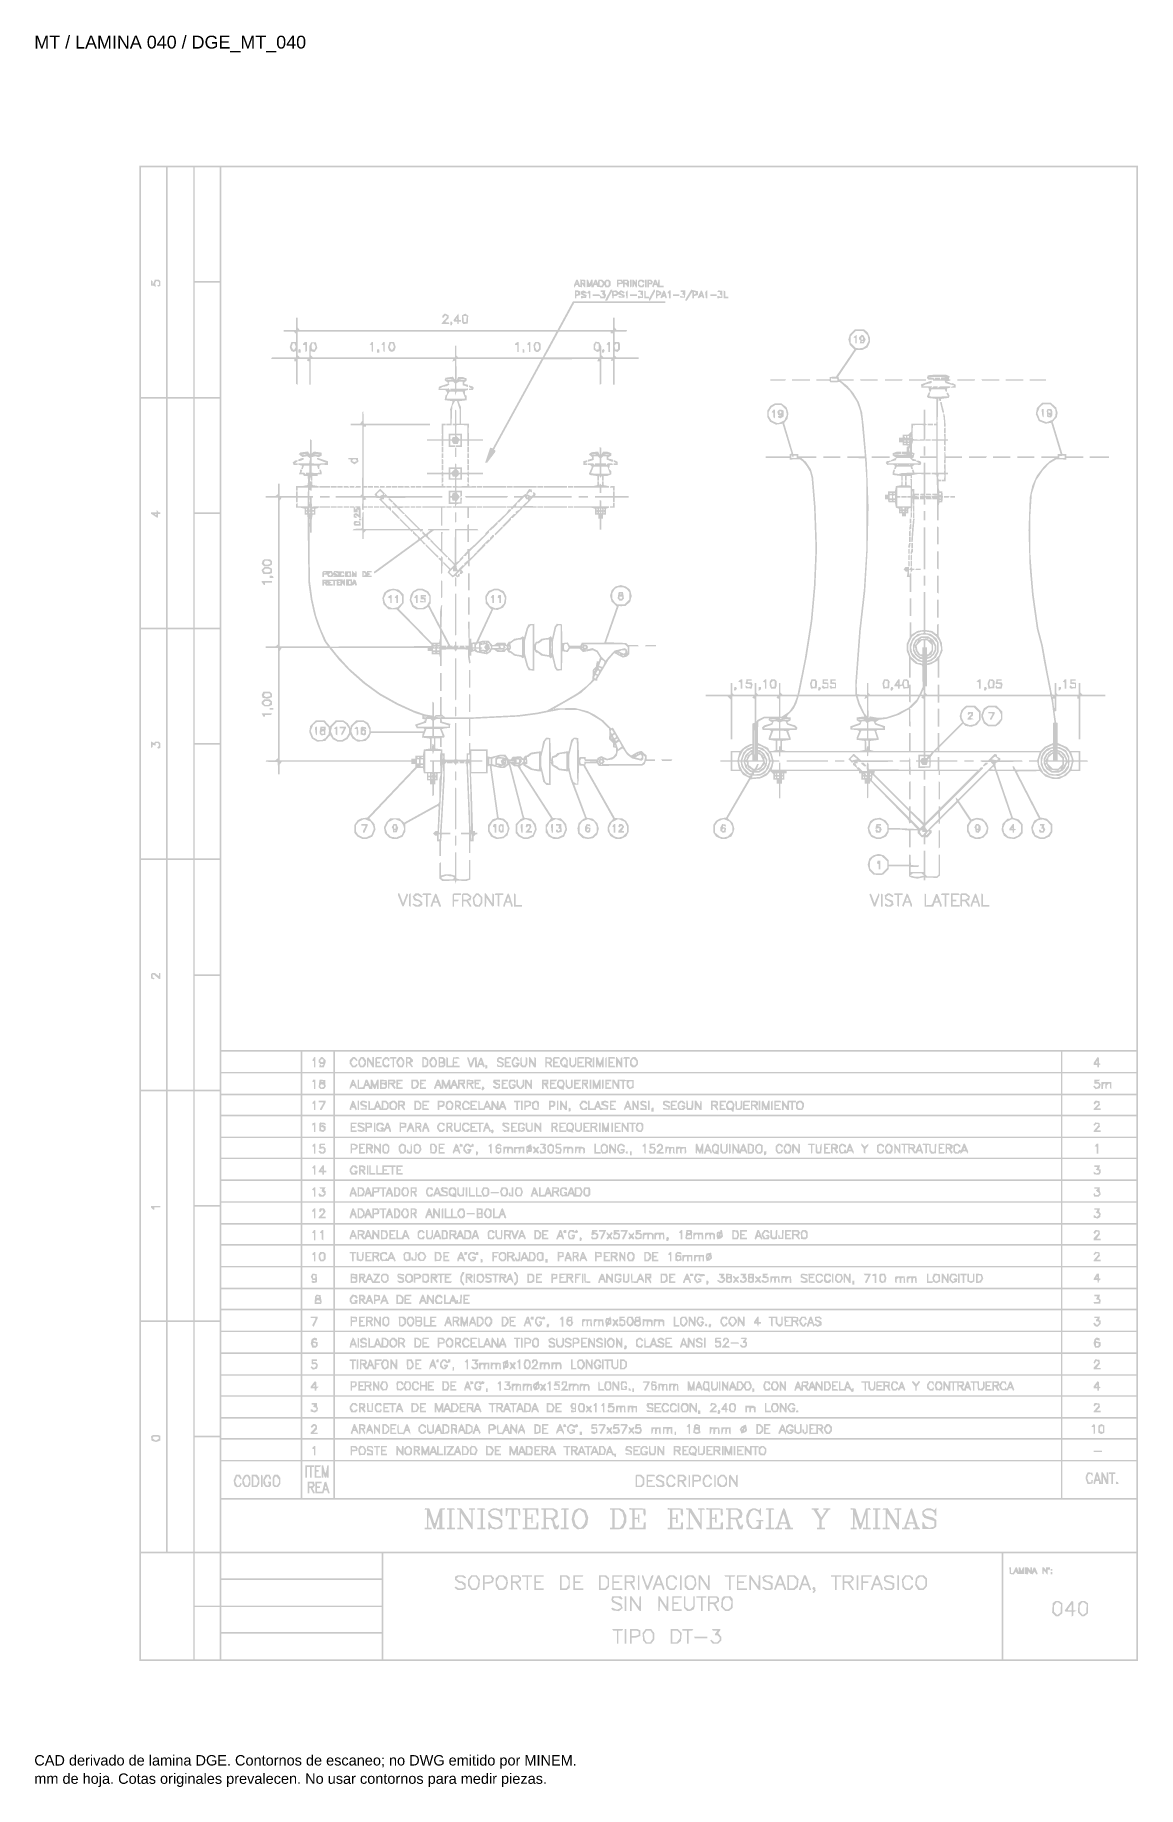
# Model space of a CAD drawing. Header units: millimetres. Extents: x 12 to 193, y 4 to 291.
import ezdxf

# ---------------------------------------------------------------- set-up
doc = ezdxf.new("R2010")
doc.units = ezdxf.units.MM
doc.layers.add('DGE_DATOS', color=7, linetype='Continuous', lineweight=0)
doc.layers.add('DGE_RELLENO', color=7, linetype='Continuous', lineweight=0)
doc.styles.add('DGE_ARIAL', font='arial.ttf')

msp = doc.modelspace()

# ---------------------------------------------------------------- texts
at = {"layer": 'DGE_DATOS', "style": 'DGE_ARIAL'}
for s, height, p in [('MT / LAMINA 040 / DGE_MT_040', 2.1, (12, 289.0389)), ('CAD derivado de lamina DGE. Contornos de escaneo; no DWG emitido por MINEM.', 1.7, (12, 8)), ('mm de hoja. Cotas originales prevalecen. No usar contornos para medir piezas.', 1.7, (12, 5))]:
    msp.add_text(s, height=height, dxfattribs=at).set_placement(p)

# ---------------------------------------------------------------- hatches: boundary and pattern name
at = {"layer": 'DGE_RELLENO'}
h = msp.add_hatch(color=7, dxfattribs=at)
h.paths.add_polyline_path([(29.2205, 147.4878), (29.2205, 25.1236), (110.9649, 25.1236), (192.7093, 25.1236), (192.7093, 147.4878), (192.7093, 269.852), (110.9649, 269.852), (29.2205, 269.852)], flags=0)
h.paths.add_polyline_path([(33.5564, 250.7864), (33.5564, 231.9758), (31.516, 231.9758), (29.4756, 231.9758), (29.4756, 250.7864), (29.4756, 269.5969), (31.516, 269.5969), (33.5564, 269.5969)], flags=0)
h.paths.add_polyline_path([(38.0198, 250.7864), (38.0198, 231.9758), (35.9157, 231.9758), (33.8115, 231.9758), (33.8115, 250.7864), (33.8115, 269.5969), (35.9157, 269.5969), (38.0198, 269.5969)], flags=0)
h.paths.add_polyline_path([(42.3557, 260.2873), (42.3557, 250.9777), (40.3153, 250.9777), (38.2749, 250.9777), (38.2749, 260.2873), (38.2749, 269.5969), (40.3153, 269.5969), (42.3557, 269.5969)], flags=0)
h.paths.add_polyline_path([(192.4543, 197.3517), (192.4543, 125.1064), (117.5325, 125.1064), (42.6108, 125.1064), (42.6108, 197.3517), (42.6108, 269.5969), (117.5325, 269.5969), (192.4543, 269.5969)], flags=0)
h.paths.add_polyline_path([(42.3557, 241.3492), (42.3557, 231.9758), (40.3153, 231.9758), (38.2749, 231.9758), (38.2749, 241.3492), (38.2749, 250.7226), (40.3153, 250.7226), (42.3557, 250.7226)], flags=0)
h.paths.add_polyline_path([(33.5564, 212.974), (33.5564, 194.2272), (31.516, 194.2272), (29.4756, 194.2272), (29.4756, 212.974), (29.4756, 231.7208), (31.516, 231.7208), (33.5564, 231.7208)], flags=0)
h.paths.add_polyline_path([(38.0198, 212.974), (38.0198, 194.2272), (35.9157, 194.2272), (33.8115, 194.2272), (33.8115, 212.974), (33.8115, 231.7208), (35.9157, 231.7208), (38.0198, 231.7208)], flags=0)
h.paths.add_polyline_path([(42.3557, 222.4112), (42.3557, 213.1015), (40.3153, 213.1015), (38.2749, 213.1015), (38.2749, 222.4112), (38.2749, 231.7208), (40.3153, 231.7208), (42.3557, 231.7208)], flags=0)
h.paths.add_polyline_path([(42.3557, 203.5368), (42.3557, 194.2272), (40.3153, 194.2272), (38.2749, 194.2272), (38.2749, 203.5368), (38.2749, 212.8465), (40.3153, 212.8465), (42.3557, 212.8465)], flags=0)
h.paths.add_polyline_path([(33.5564, 175.2254), (33.5564, 156.4786), (31.516, 156.4786), (29.4756, 156.4786), (29.4756, 175.2254), (29.4756, 193.9722), (31.516, 193.9722), (33.5564, 193.9722)], flags=0)
h.paths.add_polyline_path([(38.0198, 175.2254), (38.0198, 156.4786), (35.9157, 156.4786), (33.8115, 156.4786), (33.8115, 175.2254), (33.8115, 193.9722), (35.9157, 193.9722), (38.0198, 193.9722)], flags=0)
h.paths.add_polyline_path([(42.3557, 184.6625), (42.3557, 175.3529), (40.3153, 175.3529), (38.2749, 175.3529), (38.2749, 184.6625), (38.2749, 193.9722), (40.3153, 193.9722), (42.3557, 193.9722)], flags=0)
h.paths.add_polyline_path([(42.3557, 165.7882), (42.3557, 156.4786), (40.3153, 156.4786), (38.2749, 156.4786), (38.2749, 165.7882), (38.2749, 175.0978), (40.3153, 175.0978), (42.3557, 175.0978)], flags=0)
h.paths.add_polyline_path([(33.5564, 137.413), (33.5564, 118.6024), (31.516, 118.6024), (29.4756, 118.6024), (29.4756, 137.413), (29.4756, 156.2235), (31.516, 156.2235), (33.5564, 156.2235)], flags=0)
h.paths.add_polyline_path([(38.0198, 137.413), (38.0198, 118.6024), (35.9157, 118.6024), (33.8115, 118.6024), (33.8115, 137.413), (33.8115, 156.2235), (35.9157, 156.2235), (38.0198, 156.2235)], flags=0)
h.paths.add_polyline_path([(42.3557, 146.8501), (42.3557, 137.4767), (40.3153, 137.4767), (38.2749, 137.4767), (38.2749, 146.8501), (38.2749, 156.2235), (40.3153, 156.2235), (42.3557, 156.2235)], flags=0)
h.paths.add_polyline_path([(42.3557, 127.9121), (42.3557, 118.6024), (40.3153, 118.6024), (38.2749, 118.6024), (38.2749, 127.9121), (38.2749, 137.2217), (40.3153, 137.2217), (42.3557, 137.2217)], flags=0)
h.paths.add_polyline_path([(55.6185, 123.1935), (55.6185, 121.5356), (49.1146, 121.5356), (42.6108, 121.5356), (42.6108, 123.1935), (42.6108, 124.8514), (49.1146, 124.8514), (55.6185, 124.8514)], flags=0)
h.paths.add_polyline_path([(60.9746, 123.1935), (60.9746, 121.5356), (58.4241, 121.5356), (55.8735, 121.5356), (55.8735, 123.1935), (55.8735, 124.8514), (58.4241, 124.8514), (60.9746, 124.8514)], flags=0)
h.paths.add_polyline_path([(180.0842, 123.1935), (180.0842, 121.5356), (120.6569, 121.5356), (61.2296, 121.5356), (61.2296, 123.1935), (61.2296, 124.8514), (120.6569, 124.8514), (180.0842, 124.8514)], flags=0)
h.paths.add_polyline_path([(192.4543, 123.1935), (192.4543, 121.5356), (186.3968, 121.5356), (180.3393, 121.5356), (180.3393, 123.1935), (180.3393, 124.8514), (186.3968, 124.8514), (192.4543, 124.8514)], flags=0)
h.paths.add_polyline_path([(55.6185, 119.6227), (55.6185, 117.9648), (49.1146, 117.9648), (42.6108, 117.9648), (42.6108, 119.6227), (42.6108, 121.2805), (49.1146, 121.2805), (55.6185, 121.2805)], flags=0)
h.paths.add_polyline_path([(60.9746, 119.6227), (60.9746, 117.9648), (58.4241, 117.9648), (55.8735, 117.9648), (55.8735, 119.6227), (55.8735, 121.2805), (58.4241, 121.2805), (60.9746, 121.2805)], flags=0)
h.paths.add_polyline_path([(180.0842, 119.6227), (180.0842, 117.9648), (120.6569, 117.9648), (61.2296, 117.9648), (61.2296, 119.6227), (61.2296, 121.2805), (120.6569, 121.2805), (180.0842, 121.2805)], flags=0)
h.paths.add_polyline_path([(192.4543, 119.6227), (192.4543, 117.9648), (186.3968, 117.9648), (180.3393, 117.9648), (180.3393, 119.6227), (180.3393, 121.2805), (186.3968, 121.2805), (192.4543, 121.2805)], flags=0)
h.paths.add_polyline_path([(33.5564, 99.6006), (33.5564, 80.8538), (31.516, 80.8538), (29.4756, 80.8538), (29.4756, 99.6006), (29.4756, 118.3474), (31.516, 118.3474), (33.5564, 118.3474)], flags=0)
h.paths.add_polyline_path([(38.0198, 99.6006), (38.0198, 80.8538), (35.9157, 80.8538), (33.8115, 80.8538), (33.8115, 99.6006), (33.8115, 118.3474), (35.9157, 118.3474), (38.0198, 118.3474)], flags=0)
h.paths.add_polyline_path([(42.3557, 109.0377), (42.3557, 99.7281), (40.3153, 99.7281), (38.2749, 99.7281), (38.2749, 109.0377), (38.2749, 118.3474), (40.3153, 118.3474), (42.3557, 118.3474)], flags=0)
h.paths.add_polyline_path([(55.6185, 116.1156), (55.6185, 114.5215), (49.1146, 114.5215), (42.6108, 114.5215), (42.6108, 116.1156), (42.6108, 117.7097), (49.1146, 117.7097), (55.6185, 117.7097)], flags=0)
h.paths.add_polyline_path([(60.9746, 116.1156), (60.9746, 114.5215), (58.4241, 114.5215), (55.8735, 114.5215), (55.8735, 116.1156), (55.8735, 117.7097), (58.4241, 117.7097), (60.9746, 117.7097)], flags=0)
h.paths.add_polyline_path([(180.0842, 116.1156), (180.0842, 114.5215), (120.6569, 114.5215), (61.2296, 114.5215), (61.2296, 116.1156), (61.2296, 117.7097), (120.6569, 117.7097), (180.0842, 117.7097)], flags=0)
h.paths.add_polyline_path([(192.4543, 116.1156), (192.4543, 114.5215), (186.3968, 114.5215), (180.3393, 114.5215), (180.3393, 116.1156), (180.3393, 117.7097), (186.3968, 117.7097), (192.4543, 117.7097)], flags=0)
h.paths.add_polyline_path([(55.6185, 112.6086), (55.6185, 110.9507), (49.1146, 110.9507), (42.6108, 110.9507), (42.6108, 112.6086), (42.6108, 114.2664), (49.1146, 114.2664), (55.6185, 114.2664)], flags=0)
h.paths.add_polyline_path([(60.9746, 112.6086), (60.9746, 110.9507), (58.4241, 110.9507), (55.8735, 110.9507), (55.8735, 112.6086), (55.8735, 114.2664), (58.4241, 114.2664), (60.9746, 114.2664)], flags=0)
h.paths.add_polyline_path([(180.0842, 112.6086), (180.0842, 110.9507), (120.6569, 110.9507), (61.2296, 110.9507), (61.2296, 112.6086), (61.2296, 114.2664), (120.6569, 114.2664), (180.0842, 114.2664)], flags=0)
h.paths.add_polyline_path([(192.4543, 112.6086), (192.4543, 110.9507), (186.3968, 110.9507), (180.3393, 110.9507), (180.3393, 112.6086), (180.3393, 114.2664), (186.3968, 114.2664), (192.4543, 114.2664)], flags=0)
h.paths.add_polyline_path([(55.6185, 109.1015), (55.6185, 107.5074), (49.1146, 107.5074), (42.6108, 107.5074), (42.6108, 109.1015), (42.6108, 110.6956), (49.1146, 110.6956), (55.6185, 110.6956)], flags=0)
h.paths.add_polyline_path([(60.9746, 109.1015), (60.9746, 107.5074), (58.4241, 107.5074), (55.8735, 107.5074), (55.8735, 109.1015), (55.8735, 110.6956), (58.4241, 110.6956), (60.9746, 110.6956)], flags=0)
h.paths.add_polyline_path([(180.0842, 109.1015), (180.0842, 107.5074), (120.6569, 107.5074), (61.2296, 107.5074), (61.2296, 109.1015), (61.2296, 110.6956), (120.6569, 110.6956), (180.0842, 110.6956)], flags=0)
h.paths.add_polyline_path([(192.4543, 109.1015), (192.4543, 107.5074), (186.3968, 107.5074), (180.3393, 107.5074), (180.3393, 109.1015), (180.3393, 110.6956), (186.3968, 110.6956), (192.4543, 110.6956)], flags=0)
h.paths.add_polyline_path([(55.6185, 105.5945), (55.6185, 103.9366), (49.1146, 103.9366), (42.6108, 103.9366), (42.6108, 105.5945), (42.6108, 107.2523), (49.1146, 107.2523), (55.6185, 107.2523)], flags=0)
h.paths.add_polyline_path([(60.9746, 105.5945), (60.9746, 103.9366), (58.4241, 103.9366), (55.8735, 103.9366), (55.8735, 105.5945), (55.8735, 107.2523), (58.4241, 107.2523), (60.9746, 107.2523)], flags=0)
h.paths.add_polyline_path([(180.0842, 105.5945), (180.0842, 103.9366), (120.6569, 103.9366), (61.2296, 103.9366), (61.2296, 105.5945), (61.2296, 107.2523), (120.6569, 107.2523), (180.0842, 107.2523)], flags=0)
h.paths.add_polyline_path([(192.4543, 105.5945), (192.4543, 103.9366), (186.3968, 103.9366), (180.3393, 103.9366), (180.3393, 105.5945), (180.3393, 107.2523), (186.3968, 107.2523), (192.4543, 107.2523)], flags=0)
h.paths.add_polyline_path([(55.6185, 102.0236), (55.6185, 100.3658), (49.1146, 100.3658), (42.6108, 100.3658), (42.6108, 102.0236), (42.6108, 103.6815), (49.1146, 103.6815), (55.6185, 103.6815)], flags=0)
h.paths.add_polyline_path([(60.9746, 102.0236), (60.9746, 100.3658), (58.4241, 100.3658), (55.8735, 100.3658), (55.8735, 102.0236), (55.8735, 103.6815), (58.4241, 103.6815), (60.9746, 103.6815)], flags=0)
h.paths.add_polyline_path([(180.0842, 102.0236), (180.0842, 100.3658), (120.6569, 100.3658), (61.2296, 100.3658), (61.2296, 102.0236), (61.2296, 103.6815), (120.6569, 103.6815), (180.0842, 103.6815)], flags=0)
h.paths.add_polyline_path([(192.4543, 102.0236), (192.4543, 100.3658), (186.3968, 100.3658), (180.3393, 100.3658), (180.3393, 102.0236), (180.3393, 103.6815), (186.3968, 103.6815), (192.4543, 103.6815)], flags=0)
h.paths.add_polyline_path([(55.6185, 98.4528), (55.6185, 96.7949), (49.1146, 96.7949), (42.6108, 96.7949), (42.6108, 98.4528), (42.6108, 100.1107), (49.1146, 100.1107), (55.6185, 100.1107)], flags=0)
h.paths.add_polyline_path([(60.9746, 98.4528), (60.9746, 96.7949), (58.4241, 96.7949), (55.8735, 96.7949), (55.8735, 98.4528), (55.8735, 100.1107), (58.4241, 100.1107), (60.9746, 100.1107)], flags=0)
h.paths.add_polyline_path([(180.0842, 98.4528), (180.0842, 96.7949), (120.6569, 96.7949), (61.2296, 96.7949), (61.2296, 98.4528), (61.2296, 100.1107), (120.6569, 100.1107), (180.0842, 100.1107)], flags=0)
h.paths.add_polyline_path([(192.4543, 98.4528), (192.4543, 96.7949), (186.3968, 96.7949), (180.3393, 96.7949), (180.3393, 98.4528), (180.3393, 100.1107), (186.3968, 100.1107), (192.4543, 100.1107)], flags=0)
h.paths.add_polyline_path([(42.3557, 90.1634), (42.3557, 80.8538), (40.3153, 80.8538), (38.2749, 80.8538), (38.2749, 90.1634), (38.2749, 99.4731), (40.3153, 99.4731), (42.3557, 99.4731)], flags=0)
h.paths.add_polyline_path([(55.6185, 94.9458), (55.6185, 93.3517), (49.1146, 93.3517), (42.6108, 93.3517), (42.6108, 94.9458), (42.6108, 96.5399), (49.1146, 96.5399), (55.6185, 96.5399)], flags=0)
h.paths.add_polyline_path([(60.9746, 94.9458), (60.9746, 93.3517), (58.4241, 93.3517), (55.8735, 93.3517), (55.8735, 94.9458), (55.8735, 96.5399), (58.4241, 96.5399), (60.9746, 96.5399)], flags=0)
h.paths.add_polyline_path([(180.0842, 94.9458), (180.0842, 93.3517), (120.6569, 93.3517), (61.2296, 93.3517), (61.2296, 94.9458), (61.2296, 96.5399), (120.6569, 96.5399), (180.0842, 96.5399)], flags=0)
h.paths.add_polyline_path([(192.4543, 94.9458), (192.4543, 93.3517), (186.3968, 93.3517), (180.3393, 93.3517), (180.3393, 94.9458), (180.3393, 96.5399), (186.3968, 96.5399), (192.4543, 96.5399)], flags=0)
h.paths.add_polyline_path([(55.6185, 91.4387), (55.6185, 89.7808), (49.1146, 89.7808), (42.6108, 89.7808), (42.6108, 91.4387), (42.6108, 93.0966), (49.1146, 93.0966), (55.6185, 93.0966)], flags=0)
h.paths.add_polyline_path([(60.9746, 91.4387), (60.9746, 89.7808), (58.4241, 89.7808), (55.8735, 89.7808), (55.8735, 91.4387), (55.8735, 93.0966), (58.4241, 93.0966), (60.9746, 93.0966)], flags=0)
h.paths.add_polyline_path([(180.0842, 91.4387), (180.0842, 89.7808), (120.6569, 89.7808), (61.2296, 89.7808), (61.2296, 91.4387), (61.2296, 93.0966), (120.6569, 93.0966), (180.0842, 93.0966)], flags=0)
h.paths.add_polyline_path([(192.4543, 91.4387), (192.4543, 89.7808), (186.3968, 89.7808), (180.3393, 89.7808), (180.3393, 91.4387), (180.3393, 93.0966), (186.3968, 93.0966), (192.4543, 93.0966)], flags=0)
h.paths.add_polyline_path([(55.6185, 87.8679), (55.6185, 86.21), (49.1146, 86.21), (42.6108, 86.21), (42.6108, 87.8679), (42.6108, 89.5258), (49.1146, 89.5258), (55.6185, 89.5258)], flags=0)
h.paths.add_polyline_path([(60.9746, 87.8679), (60.9746, 86.21), (58.4241, 86.21), (55.8735, 86.21), (55.8735, 87.8679), (55.8735, 89.5258), (58.4241, 89.5258), (60.9746, 89.5258)], flags=0)
h.paths.add_polyline_path([(180.0842, 87.8679), (180.0842, 86.21), (120.6569, 86.21), (61.2296, 86.21), (61.2296, 87.8679), (61.2296, 89.5258), (120.6569, 89.5258), (180.0842, 89.5258)], flags=0)
h.paths.add_polyline_path([(192.4543, 87.8679), (192.4543, 86.21), (186.3968, 86.21), (180.3393, 86.21), (180.3393, 87.8679), (180.3393, 89.5258), (186.3968, 89.5258), (192.4543, 89.5258)], flags=0)
h.paths.add_polyline_path([(55.6185, 84.3609), (55.6185, 82.7667), (49.1146, 82.7667), (42.6108, 82.7667), (42.6108, 84.3609), (42.6108, 85.955), (49.1146, 85.955), (55.6185, 85.955)], flags=0)
h.paths.add_polyline_path([(60.9746, 84.3609), (60.9746, 82.7667), (58.4241, 82.7667), (55.8735, 82.7667), (55.8735, 84.3609), (55.8735, 85.955), (58.4241, 85.955), (60.9746, 85.955)], flags=0)
h.paths.add_polyline_path([(180.0842, 84.3609), (180.0842, 82.7667), (120.6569, 82.7667), (61.2296, 82.7667), (61.2296, 84.3609), (61.2296, 85.955), (120.6569, 85.955), (180.0842, 85.955)], flags=0)
h.paths.add_polyline_path([(192.4543, 84.3609), (192.4543, 82.7667), (186.3968, 82.7667), (180.3393, 82.7667), (180.3393, 84.3609), (180.3393, 85.955), (186.3968, 85.955), (192.4543, 85.955)], flags=0)
h.paths.add_polyline_path([(55.6185, 80.8538), (55.6185, 79.1959), (49.1146, 79.1959), (42.6108, 79.1959), (42.6108, 80.8538), (42.6108, 82.5117), (49.1146, 82.5117), (55.6185, 82.5117)], flags=0)
h.paths.add_polyline_path([(60.9746, 80.8538), (60.9746, 79.1959), (58.4241, 79.1959), (55.8735, 79.1959), (55.8735, 80.8538), (55.8735, 82.5117), (58.4241, 82.5117), (60.9746, 82.5117)], flags=0)
h.paths.add_polyline_path([(180.0842, 80.8538), (180.0842, 79.1959), (120.6569, 79.1959), (61.2296, 79.1959), (61.2296, 80.8538), (61.2296, 82.5117), (120.6569, 82.5117), (180.0842, 82.5117)], flags=0)
h.paths.add_polyline_path([(192.4543, 80.8538), (192.4543, 79.1959), (186.3968, 79.1959), (180.3393, 79.1959), (180.3393, 80.8538), (180.3393, 82.5117), (186.3968, 82.5117), (192.4543, 82.5117)], flags=0)
h.paths.add_polyline_path([(33.5564, 61.7882), (33.5564, 42.9776), (31.516, 42.9776), (29.4756, 42.9776), (29.4756, 61.7882), (29.4756, 80.5987), (31.516, 80.5987), (33.5564, 80.5987)], flags=0)
h.paths.add_polyline_path([(38.0198, 61.7882), (38.0198, 42.9776), (35.9157, 42.9776), (33.8115, 42.9776), (33.8115, 61.7882), (33.8115, 80.5987), (35.9157, 80.5987), (38.0198, 80.5987)], flags=0)
h.paths.add_polyline_path([(42.3557, 71.2891), (42.3557, 61.9795), (40.3153, 61.9795), (38.2749, 61.9795), (38.2749, 71.2891), (38.2749, 80.5987), (40.3153, 80.5987), (42.3557, 80.5987)], flags=0)
h.paths.add_polyline_path([(55.6185, 77.283), (55.6185, 75.6251), (49.1146, 75.6251), (42.6108, 75.6251), (42.6108, 77.283), (42.6108, 78.9409), (49.1146, 78.9409), (55.6185, 78.9409)], flags=0)
h.paths.add_polyline_path([(60.9746, 77.283), (60.9746, 75.6251), (58.4241, 75.6251), (55.8735, 75.6251), (55.8735, 77.283), (55.8735, 78.9409), (58.4241, 78.9409), (60.9746, 78.9409)], flags=0)
h.paths.add_polyline_path([(180.0842, 77.283), (180.0842, 75.6251), (120.6569, 75.6251), (61.2296, 75.6251), (61.2296, 77.283), (61.2296, 78.9409), (120.6569, 78.9409), (180.0842, 78.9409)], flags=0)
h.paths.add_polyline_path([(192.4543, 77.283), (192.4543, 75.6251), (186.3968, 75.6251), (180.3393, 75.6251), (180.3393, 77.283), (180.3393, 78.9409), (186.3968, 78.9409), (192.4543, 78.9409)], flags=0)
h.paths.add_polyline_path([(55.6185, 73.7122), (55.6185, 72.0543), (49.1146, 72.0543), (42.6108, 72.0543), (42.6108, 73.7122), (42.6108, 75.3701), (49.1146, 75.3701), (55.6185, 75.3701)], flags=0)
h.paths.add_polyline_path([(60.9746, 73.7122), (60.9746, 72.0543), (58.4241, 72.0543), (55.8735, 72.0543), (55.8735, 73.7122), (55.8735, 75.3701), (58.4241, 75.3701), (60.9746, 75.3701)], flags=0)
h.paths.add_polyline_path([(180.0842, 73.7122), (180.0842, 72.0543), (120.6569, 72.0543), (61.2296, 72.0543), (61.2296, 73.7122), (61.2296, 75.3701), (120.6569, 75.3701), (180.0842, 75.3701)], flags=0)
h.paths.add_polyline_path([(192.4543, 73.7122), (192.4543, 72.0543), (186.3968, 72.0543), (180.3393, 72.0543), (180.3393, 73.7122), (180.3393, 75.3701), (186.3968, 75.3701), (192.4543, 75.3701)], flags=0)
h.paths.add_polyline_path([(55.6185, 70.2051), (55.6185, 68.611), (49.1146, 68.611), (42.6108, 68.611), (42.6108, 70.2051), (42.6108, 71.7992), (49.1146, 71.7992), (55.6185, 71.7992)], flags=0)
h.paths.add_polyline_path([(60.9746, 70.2051), (60.9746, 68.611), (58.4241, 68.611), (55.8735, 68.611), (55.8735, 70.2051), (55.8735, 71.7992), (58.4241, 71.7992), (60.9746, 71.7992)], flags=0)
h.paths.add_polyline_path([(180.0842, 70.2051), (180.0842, 68.611), (120.6569, 68.611), (61.2296, 68.611), (61.2296, 70.2051), (61.2296, 71.7992), (120.6569, 71.7992), (180.0842, 71.7992)], flags=0)
h.paths.add_polyline_path([(192.4543, 70.2051), (192.4543, 68.611), (186.3968, 68.611), (180.3393, 68.611), (180.3393, 70.2051), (180.3393, 71.7992), (186.3968, 71.7992), (192.4543, 71.7992)], flags=0)
h.paths.add_polyline_path([(55.6185, 66.6981), (55.6185, 65.0402), (49.1146, 65.0402), (42.6108, 65.0402), (42.6108, 66.6981), (42.6108, 68.3559), (49.1146, 68.3559), (55.6185, 68.3559)], flags=0)
h.paths.add_polyline_path([(60.9746, 66.6981), (60.9746, 65.0402), (58.4241, 65.0402), (55.8735, 65.0402), (55.8735, 66.6981), (55.8735, 68.3559), (58.4241, 68.3559), (60.9746, 68.3559)], flags=0)
h.paths.add_polyline_path([(180.0842, 66.6981), (180.0842, 65.0402), (120.6569, 65.0402), (61.2296, 65.0402), (61.2296, 66.6981), (61.2296, 68.3559), (120.6569, 68.3559), (180.0842, 68.3559)], flags=0)
h.paths.add_polyline_path([(192.4543, 66.6981), (192.4543, 65.0402), (186.3968, 65.0402), (180.3393, 65.0402), (180.3393, 66.6981), (180.3393, 68.3559), (186.3968, 68.3559), (192.4543, 68.3559)], flags=0)
h.paths.add_polyline_path([(55.6185, 63.191), (55.6185, 61.5969), (49.1146, 61.5969), (42.6108, 61.5969), (42.6108, 63.191), (42.6108, 64.7851), (49.1146, 64.7851), (55.6185, 64.7851)], flags=0)
h.paths.add_polyline_path([(60.9746, 63.191), (60.9746, 61.5969), (58.4241, 61.5969), (55.8735, 61.5969), (55.8735, 63.191), (55.8735, 64.7851), (58.4241, 64.7851), (60.9746, 64.7851)], flags=0)
h.paths.add_polyline_path([(180.0842, 63.191), (180.0842, 61.5969), (120.6569, 61.5969), (61.2296, 61.5969), (61.2296, 63.191), (61.2296, 64.7851), (120.6569, 64.7851), (180.0842, 64.7851)], flags=0)
h.paths.add_polyline_path([(192.4543, 63.191), (192.4543, 61.5969), (186.3968, 61.5969), (180.3393, 61.5969), (180.3393, 63.191), (180.3393, 64.7851), (186.3968, 64.7851), (192.4543, 64.7851)], flags=0)
h.paths.add_polyline_path([(42.3557, 52.351), (42.3557, 42.9776), (40.3153, 42.9776), (38.2749, 42.9776), (38.2749, 52.351), (38.2749, 61.7244), (40.3153, 61.7244), (42.3557, 61.7244)], flags=0)
h.paths.add_polyline_path([(55.6185, 59.684), (55.6185, 58.0261), (49.1146, 58.0261), (42.6108, 58.0261), (42.6108, 59.684), (42.6108, 61.3418), (49.1146, 61.3418), (55.6185, 61.3418)], flags=0)
h.paths.add_polyline_path([(60.9746, 59.684), (60.9746, 58.0261), (58.4241, 58.0261), (55.8735, 58.0261), (55.8735, 59.684), (55.8735, 61.3418), (58.4241, 61.3418), (60.9746, 61.3418)], flags=0)
h.paths.add_polyline_path([(180.0842, 59.684), (180.0842, 58.0261), (120.6569, 58.0261), (61.2296, 58.0261), (61.2296, 59.684), (61.2296, 61.3418), (120.6569, 61.3418), (180.0842, 61.3418)], flags=0)
h.paths.add_polyline_path([(192.4543, 59.684), (192.4543, 58.0261), (186.3968, 58.0261), (180.3393, 58.0261), (180.3393, 59.684), (180.3393, 61.3418), (186.3968, 61.3418), (192.4543, 61.3418)], flags=0)
h.paths.add_polyline_path([(55.6185, 54.7741), (55.6185, 51.7772), (49.1146, 51.7772), (42.6108, 51.7772), (42.6108, 54.7741), (42.6108, 57.771), (49.1146, 57.771), (55.6185, 57.771)], flags=0)
h.paths.add_polyline_path([(60.9746, 54.7741), (60.9746, 51.7772), (58.4241, 51.7772), (55.8735, 51.7772), (55.8735, 54.7741), (55.8735, 57.771), (58.4241, 57.771), (60.9746, 57.771)], flags=0)
h.paths.add_polyline_path([(180.0842, 54.7741), (180.0842, 51.7772), (120.6569, 51.7772), (61.2296, 51.7772), (61.2296, 54.7741), (61.2296, 57.771), (120.6569, 57.771), (180.0842, 57.771)], flags=0)
h.paths.add_polyline_path([(192.4543, 54.7741), (192.4543, 51.7772), (186.3968, 51.7772), (180.3393, 51.7772), (180.3393, 54.7741), (180.3393, 57.771), (186.3968, 57.771), (192.4543, 57.771)], flags=0)
h.paths.add_polyline_path([(192.4543, 47.2499), (192.4543, 42.9776), (117.5325, 42.9776), (42.6108, 42.9776), (42.6108, 47.2499), (42.6108, 51.5221), (117.5325, 51.5221), (192.4543, 51.5221)], flags=0)
h.paths.add_polyline_path([(38.0198, 34.0506), (38.0198, 25.3786), (33.7477, 25.3786), (29.4756, 25.3786), (29.4756, 34.0506), (29.4756, 42.7226), (33.7477, 42.7226), (38.0198, 42.7226)], flags=0)
h.paths.add_polyline_path([(42.3557, 38.4504), (42.3557, 34.1781), (40.3153, 34.1781), (38.2749, 34.1781), (38.2749, 38.4504), (38.2749, 42.7226), (40.3153, 42.7226), (42.3557, 42.7226)], flags=0)
h.paths.add_polyline_path([(68.8812, 40.6821), (68.8812, 38.6417), (55.746, 38.6417), (42.6108, 38.6417), (42.6108, 40.6821), (42.6108, 42.7226), (55.746, 42.7226), (68.8812, 42.7226)], flags=0)
h.paths.add_polyline_path([(170.3922, 34.0506), (170.3922, 25.3786), (119.7643, 25.3786), (69.1363, 25.3786), (69.1363, 34.0506), (69.1363, 42.7226), (119.7643, 42.7226), (170.3922, 42.7226)], flags=0)
h.paths.add_polyline_path([(192.4543, 34.0506), (192.4543, 25.3786), (181.5508, 25.3786), (170.6473, 25.3786), (170.6473, 34.0506), (170.6473, 42.7226), (181.5508, 42.7226), (192.4543, 42.7226)], flags=0)
h.paths.add_polyline_path([(68.8812, 36.2824), (68.8812, 34.1781), (55.746, 34.1781), (42.6108, 34.1781), (42.6108, 36.2824), (42.6108, 38.3866), (55.746, 38.3866), (68.8812, 38.3866)], flags=0)
h.paths.add_polyline_path([(42.3557, 29.6508), (42.3557, 25.3786), (40.3153, 25.3786), (38.2749, 25.3786), (38.2749, 29.6508), (38.2749, 33.9231), (40.3153, 33.9231), (42.3557, 33.9231)], flags=0)
h.paths.add_polyline_path([(68.8812, 31.8826), (68.8812, 29.8421), (55.746, 29.8421), (42.6108, 29.8421), (42.6108, 31.8826), (42.6108, 33.9231), (55.746, 33.9231), (68.8812, 33.9231)], flags=0)
h.paths.add_polyline_path([(68.8812, 27.4829), (68.8812, 25.3786), (55.746, 25.3786), (42.6108, 25.3786), (42.6108, 27.4829), (42.6108, 29.5871), (55.746, 29.5871), (68.8812, 29.5871)], flags=0)
h.paths.add_polyline_path([(31.5786, 250.8183), (31.3985, 250.4038), (31.3935, 250.6832), (31.3885, 250.9626), (31.2609, 251.0415), (31.1334, 251.1203), (31.1334, 250.6664), (31.1334, 250.2125), (31.3143, 250.2125), (31.4951, 250.2125), (31.7159, 250.1278), (31.9368, 250.0431), (31.8592, 250.352), (31.7817, 250.661), (31.891, 250.8379), (32.0004, 251.0149), (32.2045, 250.9365), (32.4087, 250.8582), (32.4087, 250.6097), (32.4087, 250.3613), (32.2493, 250.3044), (32.0899, 250.2474), (32.18, 250.1505), (32.2702, 250.0535), (32.4669, 250.129), (32.6637, 250.2045), (32.6637, 250.5656), (32.6637, 250.9267), (32.5107, 251.0797), (32.3577, 251.2328), (32.0582, 251.2328), (31.7587, 251.2328)], flags=0)
h.paths.add_polyline_path([(100.565, 250.7905), (100.3802, 250.3482), (100.3843, 250.121), (100.3884, 249.8937), (100.5578, 250.1169), (100.7272, 250.34), (100.8619, 250.34), (100.9966, 250.34), (101.0459, 250.1923), (101.0951, 250.0446), (101.3753, 250.0018), (101.6555, 249.9591), (101.6622, 250.2452), (101.6689, 250.5313), (101.869, 250.2444), (102.0692, 249.9575), (102.1553, 249.9575), (102.2415, 249.9575), (102.2354, 250.5632), (102.2294, 251.169), (101.8149, 251.2089), (101.4005, 251.2489), (101.3911, 250.6988), (101.3817, 250.1488), (101.1734, 250.6908), (100.9652, 251.2328), (100.8575, 251.2328), (100.7498, 251.2328)], flags=0)
h.paths.add_polyline_path([(101.9743, 250.8502), (102.0531, 250.7226), (101.8543, 250.7226), (101.6555, 250.7226), (101.6555, 250.8502), (101.6555, 250.9777), (101.7755, 250.9777), (101.8955, 250.9777)], flags=0)
h.paths.add_polyline_path([(100.8903, 250.6589), (100.8903, 250.5951), (100.8266, 250.5951), (100.7628, 250.5951), (100.7628, 250.6589), (100.7628, 250.7226), (100.8266, 250.7226), (100.8903, 250.7226)], flags=0)
h.paths.add_polyline_path([(102.4207, 250.603), (102.4207, 249.9733), (102.7076, 249.9911), (102.9945, 250.009), (103.0882, 250.1426), (103.1819, 250.2763), (103.1839, 250.1169), (103.1858, 249.9575), (103.3811, 249.9575), (103.5764, 249.9575), (103.6498, 250.1488), (103.7232, 250.34), (103.8872, 250.34), (104.0512, 250.34), (104.1143, 250.1758), (104.1773, 250.0115), (104.6297, 249.9811), (105.0822, 249.9506), (105.2094, 250.1772), (105.3366, 250.4038), (105.4226, 250.1806), (105.5086, 249.9575), (105.7883, 249.9575), (106.0679, 249.9575), (106.221, 250.1105), (106.374, 250.2635), (106.374, 250.5951), (106.374, 250.9267), (106.221, 251.0797), (106.0679, 251.2328), (105.854, 251.2328), (105.6401, 251.2328), (105.4842, 251.045), (105.3284, 250.8573), (105.1407, 251.045), (104.953, 251.2328), (104.6433, 251.2328), (104.3336, 251.2328), (104.32, 250.882), (104.3064, 250.5313), (104.1678, 250.882), (104.0293, 251.2328), (103.9202, 251.2328), (103.8111, 251.2328), (103.631, 250.8183), (103.4509, 250.4038), (103.4459, 250.8183), (103.4409, 251.2328), (103.3102, 251.2328), (103.1795, 251.2328), (103.0399, 250.882), (102.9004, 250.5313), (102.7774, 250.882), (102.6545, 251.2328), (102.5376, 251.2328), (102.4207, 251.2328)], flags=0)
h.paths.add_polyline_path([(104.9578, 250.8026), (105.1031, 250.6274), (105.0235, 250.42), (104.9439, 250.2125), (104.7663, 250.2125), (104.5886, 250.2125), (104.5886, 250.5951), (104.5886, 250.9777), (104.7005, 250.9777), (104.8124, 250.9777)], flags=0)
h.paths.add_polyline_path([(106.0552, 250.5951), (106.0552, 250.2975), (105.8958, 250.2444), (105.7365, 250.1913), (105.659, 250.3932), (105.5815, 250.5951), (105.659, 250.797), (105.7365, 250.9989), (105.8958, 250.9458), (106.0552, 250.8927)], flags=0)
h.paths.add_polyline_path([(103.951, 250.6589), (103.951, 250.5951), (103.8872, 250.5951), (103.8235, 250.5951), (103.8235, 250.6589), (103.8235, 250.7226), (103.8872, 250.7226), (103.951, 250.7226)], flags=0)
h.paths.add_polyline_path([(107.3942, 250.6664), (107.3942, 250.1), (107.5217, 250.0212), (107.6492, 249.9424), (107.6492, 250.1905), (107.6492, 250.4386), (108.0318, 250.4948), (108.4144, 250.5509), (108.4144, 250.2542), (108.4144, 249.9575), (108.5419, 249.9575), (108.6695, 249.9575), (108.6695, 250.2125), (108.6695, 250.4676), (108.7663, 250.4676), (108.8632, 250.4676), (109.0302, 250.2001), (109.1972, 249.9326), (109.2708, 250.0062), (109.3444, 250.0797), (109.3777, 250.4968), (109.4111, 250.9139), (109.2797, 251.0733), (109.1483, 251.2328), (108.792, 251.2328), (108.4357, 251.2328), (108.3713, 251.0733), (108.307, 250.9139), (108.2969, 251.0733), (108.2869, 251.2328), (107.8405, 251.2328), (107.3942, 251.2328)], flags=0)
h.paths.add_polyline_path([(108.0956, 250.8502), (108.1744, 250.7226), (107.9118, 250.7226), (107.6492, 250.7226), (107.6492, 250.8502), (107.6492, 250.9777), (107.833, 250.9777), (108.0168, 250.9777)], flags=0)
h.paths.add_polyline_path([(109.052, 250.8502), (109.052, 250.7226), (108.8607, 250.7226), (108.6695, 250.7226), (108.6695, 250.8502), (108.6695, 250.9777), (108.8607, 250.9777), (109.052, 250.9777)], flags=0)
h.paths.add_polyline_path([(109.5621, 250.5876), (109.5621, 249.9424), (109.6897, 250.0212), (109.8172, 250.1), (109.8172, 250.6664), (109.8172, 251.2328), (109.6897, 251.2328), (109.5621, 251.2328)], flags=0)
h.paths.add_polyline_path([(109.9447, 250.5876), (109.9447, 249.9424), (110.0722, 250.0212), (110.1998, 250.1), (110.2084, 250.3157), (110.217, 250.5313), (110.3554, 250.2444), (110.4938, 249.9575), (110.6018, 249.9575), (110.7099, 249.9575), (110.7099, 250.5951), (110.7099, 251.2328), (110.5824, 251.2328), (110.4548, 251.2328), (110.4508, 251.0096), (110.4467, 250.7864), (110.2773, 251.0096), (110.1079, 251.2328), (110.0263, 251.2328), (109.9447, 251.2328)], flags=0)
h.paths.add_polyline_path([(110.9904, 251.0797), (110.8374, 250.9267), (110.8374, 250.5951), (110.8374, 250.2635), (110.9904, 250.1105), (111.1435, 249.9575), (111.4408, 249.9575), (111.7381, 249.9575), (111.8136, 250.1543), (111.8891, 250.351), (111.8027, 250.4375), (111.7162, 250.524), (111.6085, 250.3497), (111.5008, 250.1754), (111.2966, 250.2537), (111.0925, 250.332), (111.0925, 250.5836), (111.0925, 250.8351), (111.2311, 250.9208), (111.3697, 251.0065), (111.5117, 250.8646), (111.6536, 250.7226), (111.7556, 250.7226), (111.8576, 250.7226), (111.8576, 250.9003), (111.8576, 251.0779), (111.6559, 251.1553), (111.4542, 251.2328), (111.2988, 251.2328), (111.1435, 251.2328)], flags=0)
h.paths.add_polyline_path([(111.9851, 250.5951), (111.9851, 249.9575), (112.1127, 249.9575), (112.2402, 249.9575), (112.2402, 250.5951), (112.2402, 251.2328), (112.1127, 251.2328), (111.9851, 251.2328)], flags=0)
h.paths.add_polyline_path([(112.3677, 250.5951), (112.3677, 249.9575), (112.4952, 249.9575), (112.6228, 249.9575), (112.6228, 250.2125), (112.6228, 250.4676), (112.8818, 250.4676), (113.1409, 250.4676), (113.2149, 250.6605), (113.2889, 250.8534), (113.1315, 251.0431), (112.9741, 251.2328), (112.6709, 251.2328), (112.3677, 251.2328)], flags=0)
h.paths.add_polyline_path([(112.9416, 250.8502), (113.0204, 250.7226), (112.8216, 250.7226), (112.6228, 250.7226), (112.6228, 250.8502), (112.6228, 250.9777), (112.7428, 250.9777), (112.8628, 250.9777)], flags=0)
h.paths.add_polyline_path([(113.3589, 250.6619), (113.1474, 250.0911), (113.2685, 250.0162), (113.3897, 249.9413), (113.4662, 250.1407), (113.5427, 250.34), (113.7067, 250.34), (113.8708, 250.34), (113.9442, 250.1488), (114.0176, 249.9575), (114.5317, 249.9575), (115.0458, 249.9575), (115.0458, 250.085), (115.0458, 250.2125), (114.727, 250.2125), (114.4081, 250.2125), (114.4081, 250.7226), (114.4081, 251.2328), (114.2806, 251.2328), (114.1531, 251.2328), (114.1481, 250.8183), (114.1431, 250.4038), (113.963, 250.8183), (113.7828, 251.2328), (113.6766, 251.2328), (113.5705, 251.2328)], flags=0)
h.paths.add_polyline_path([(113.7705, 250.6589), (113.7705, 250.5951), (113.7067, 250.5951), (113.643, 250.5951), (113.643, 250.6589), (113.643, 250.7226), (113.7067, 250.7226), (113.7705, 250.7226)], flags=0)
h.paths.add_polyline_path([(105.9623, 248.7778), (105.5469, 247.9808), (105.5035, 247.8851), (105.46, 247.7895), (105.6301, 247.7898), (105.8001, 247.7901), (106.1827, 248.5231), (106.5653, 249.256), (106.6045, 248.7141), (106.6437, 248.1721), (106.7639, 248.1721), (106.8841, 248.1721), (106.8841, 248.3633), (106.8841, 248.5546), (107.1136, 248.5546), (107.3432, 248.5546), (107.4754, 248.6869), (107.6077, 248.8192), (107.9473, 248.6901), (108.2869, 248.561), (108.2869, 248.4802), (108.2869, 248.3995), (107.9556, 248.4826), (107.6243, 248.5658), (107.6793, 248.4008), (107.7343, 248.2358), (108.1682, 248.2358), (108.6022, 248.2358), (108.6449, 248.4576), (108.6876, 248.6794), (108.3597, 248.8288), (108.0318, 248.9782), (108.0318, 249.0897), (108.0318, 249.2013), (108.2791, 249.0689), (108.5265, 248.9365), (108.6051, 249.0639), (108.6838, 249.1912), (108.3616, 249.338), (108.0394, 249.4848), (107.8443, 249.3229), (107.6492, 249.1611), (107.4587, 249.3192), (107.2681, 249.4774), (106.9486, 249.4163), (106.629, 249.3552), (106.629, 249.465), (106.629, 249.5749), (106.5033, 249.5749), (106.3777, 249.5749)], flags=0)
h.paths.add_polyline_path([(107.3053, 249.0027), (107.3304, 248.877), (107.1073, 248.834), (106.8841, 248.791), (106.8841, 249.001), (106.8841, 249.211), (107.0821, 249.1698), (107.2801, 249.1285)], flags=0)
h.paths.add_polyline_path([(113.0348, 248.8254), (112.6228, 248.0759), (112.6228, 247.9327), (112.6228, 247.7895), (112.7209, 247.7895), (112.819, 247.7895), (113.231, 248.5389), (113.643, 249.2884), (113.643, 249.4316), (113.643, 249.5749), (113.5449, 249.5749), (113.4468, 249.5749)], flags=0)
h.paths.add_polyline_path([(119.0894, 248.7667), (118.6165, 247.9582), (118.6165, 247.8738), (118.6165, 247.7895), (118.7338, 247.7895), (118.8511, 247.7895), (119.3042, 248.5228), (119.7574, 249.256), (119.7608, 248.7141), (119.7643, 248.1721), (119.8918, 248.1721), (120.0193, 248.1721), (120.0193, 248.3495), (120.0193, 248.527), (120.3381, 248.607), (120.6569, 248.687), (120.6569, 249.001), (120.6569, 249.315), (120.3062, 249.393), (119.9555, 249.471), (119.759, 249.5231), (119.5624, 249.5752)], flags=0)
h.paths.add_polyline_path([(120.2935, 249.001), (120.2935, 248.8798), (120.1564, 248.8341), (120.0193, 248.7884), (120.0193, 249.001), (120.0193, 249.2135), (120.1564, 249.1678), (120.2935, 249.1221)], flags=0)
h.paths.add_polyline_path([(100.5078, 248.8097), (100.5078, 248.1721), (100.6353, 248.1721), (100.7628, 248.1721), (100.7628, 248.3495), (100.7628, 248.527), (101.0816, 248.607), (101.4005, 248.687), (101.4005, 248.9898), (101.4005, 249.2925), (101.1987, 249.3699), (100.997, 249.4473), (100.7524, 249.4473), (100.5078, 249.4473)], flags=0)
h.paths.add_polyline_path([(101.037, 249.001), (101.037, 248.8798), (100.8999, 248.8341), (100.7628, 248.7884), (100.7628, 249.001), (100.7628, 249.2135), (100.8999, 249.1678), (101.037, 249.1221)], flags=0)
h.paths.add_polyline_path([(101.6874, 249.3629), (101.528, 249.2986), (101.528, 249.0582), (101.528, 248.8178), (101.8787, 248.6159), (102.2294, 248.4139), (101.8787, 248.4867), (101.528, 248.5595), (101.528, 248.3577), (101.528, 248.1559), (101.9414, 248.1959), (102.3548, 248.2358), (102.3955, 248.4508), (102.4362, 248.6659), (102.0777, 248.8719), (101.7193, 249.078), (102.07, 249.0052), (102.4207, 248.9324), (102.4207, 249.0578), (102.4207, 249.1833), (102.174, 249.3153), (101.9273, 249.4473), (101.8871, 249.4373), (101.8468, 249.4272)], flags=0)
h.paths.add_polyline_path([(102.6583, 249.2339), (102.4844, 249.0233), (102.6438, 248.9696), (102.8032, 248.916), (102.8032, 248.544), (102.8032, 248.1721), (102.9308, 248.1721), (103.0583, 248.1721), (103.0583, 248.7384), (103.0583, 249.3048), (102.9452, 249.3746), (102.8321, 249.4445)], flags=0)
h.paths.add_polyline_path([(104.7161, 249.3198), (104.7161, 249.1923), (104.9034, 249.1923), (105.0907, 249.1923), (105.0223, 249.0139), (104.9538, 248.8355), (105.09, 248.7513), (105.2262, 248.6671), (105.2262, 248.5471), (105.2262, 248.4271), (105.0441, 248.4271), (104.8619, 248.4271), (104.6706, 248.6184), (104.4793, 248.8097), (103.9601, 248.8097), (103.4409, 248.8097), (103.4409, 248.6822), (103.4409, 248.5546), (104.0011, 248.5546), (104.5613, 248.5546), (104.6347, 248.3633), (104.7081, 248.1721), (105.0861, 248.1721), (105.4641, 248.1721), (105.5447, 248.426), (105.6253, 248.6799), (105.5246, 248.8404), (105.4239, 249.001), (105.4606, 249.2242), (105.4973, 249.4473), (105.1067, 249.4473), (104.7161, 249.4473)], flags=0)
h.paths.add_polyline_path([(108.9579, 249.2879), (108.8325, 249.1285), (108.8924, 248.6503), (108.9524, 248.1721), (109.066, 248.1721), (109.1796, 248.1721), (109.1796, 248.8097), (109.1796, 249.4473), (109.1314, 249.4473), (109.0833, 249.4473)], flags=0)
h.paths.add_polyline_path([(110.9057, 249.3271), (110.8224, 249.1923), (111.0809, 249.1923), (111.3395, 249.1923), (111.2711, 249.0139), (111.2026, 248.8355), (111.3388, 248.7513), (111.475, 248.6671), (111.475, 248.5333), (111.475, 248.3995), (111.1562, 248.4795), (110.8374, 248.5595), (110.8374, 248.3577), (110.8374, 248.1559), (111.2519, 248.1959), (111.6663, 248.2358), (111.6622, 248.8097), (111.658, 249.3836), (111.3235, 249.4228), (110.989, 249.462)], flags=0)
h.paths.add_polyline_path([(111.8576, 248.8172), (111.8576, 248.1721), (112.2402, 248.1721), (112.6228, 248.1721), (112.6228, 248.2996), (112.6228, 248.4271), (112.3677, 248.4271), (112.1127, 248.4271), (112.1127, 248.8659), (112.1127, 249.3048), (111.9851, 249.3836), (111.8576, 249.4624)], flags=0)
h.paths.add_polyline_path([(113.7705, 248.8097), (113.7705, 248.1721), (113.898, 248.1721), (114.0256, 248.1721), (114.0256, 248.3429), (114.0256, 248.5137), (114.3444, 248.659), (114.6632, 248.8042), (114.6632, 248.9938), (114.6632, 249.1833), (114.4165, 249.3153), (114.1699, 249.4473), (113.9702, 249.4473), (113.7705, 249.4473)], flags=0)
h.paths.add_polyline_path([(114.4081, 249.001), (114.4081, 248.9645), (114.2169, 248.8911), (114.0256, 248.8177), (114.0256, 249.001), (114.0256, 249.1843), (114.2169, 249.1109), (114.4081, 249.0375)], flags=0)
h.paths.add_polyline_path([(114.7829, 248.8855), (114.5144, 248.2784), (114.5764, 248.2164), (114.6384, 248.1544), (114.9097, 248.3226), (115.1811, 248.4909), (115.2978, 248.3033), (115.4145, 248.1157), (115.4979, 248.1991), (115.5813, 248.2825), (115.4257, 248.7693), (115.27, 249.256), (115.1607, 249.3744), (115.0515, 249.4927)], flags=0)
h.paths.add_polyline_path([(115.1733, 248.7459), (115.1733, 248.6822), (115.1095, 248.6822), (115.0458, 248.6822), (115.0458, 248.7459), (115.0458, 248.8097), (115.1095, 248.8097), (115.1733, 248.8097)], flags=0)
h.paths.add_polyline_path([(115.7947, 249.2353), (115.6196, 249.0233), (115.7791, 248.9696), (115.9385, 248.916), (115.9385, 248.544), (115.9385, 248.1721), (116.066, 248.1721), (116.1935, 248.1721), (116.1935, 248.8097), (116.1935, 249.4473), (116.0816, 249.4473), (115.9697, 249.4473)], flags=0)
h.paths.add_polyline_path([(117.8514, 249.3198), (117.8514, 249.1923), (118.0386, 249.1923), (118.2259, 249.1923), (118.1575, 249.0139), (118.089, 248.8355), (118.2252, 248.7513), (118.3615, 248.6671), (118.3615, 248.5333), (118.3615, 248.3995), (118.0302, 248.4826), (117.6989, 248.5658), (117.7539, 248.4008), (117.8088, 248.2358), (118.1808, 248.2358), (118.5528, 248.2358), (118.5755, 248.8416), (118.5983, 249.4473), (118.2248, 249.4473), (117.8514, 249.4473)], flags=0)
h.paths.add_polyline_path([(120.9042, 248.8855), (120.6356, 248.2784), (120.6976, 248.2164), (120.7596, 248.1544), (121.031, 248.3226), (121.3024, 248.4909), (121.4191, 248.3033), (121.5358, 248.1157), (121.6192, 248.1991), (121.7026, 248.2825), (121.5469, 248.7693), (121.3913, 249.256), (121.282, 249.3744), (121.1727, 249.4927)], flags=0)
h.paths.add_polyline_path([(121.2946, 248.7459), (121.2946, 248.6822), (121.2308, 248.6822), (121.167, 248.6822), (121.167, 248.7459), (121.167, 248.8097), (121.2308, 248.8097), (121.2946, 248.8097)], flags=0)
h.paths.add_polyline_path([(121.9656, 249.2879), (121.8402, 249.1285), (121.9001, 248.6503), (121.9601, 248.1721), (122.0737, 248.1721), (122.1873, 248.1721), (122.1873, 248.8097), (122.1873, 249.4473), (122.1391, 249.4473), (122.091, 249.4473)], flags=0)
h.paths.add_polyline_path([(123.9134, 249.3271), (123.83, 249.1923), (124.0886, 249.1923), (124.3472, 249.1923), (124.2787, 249.0139), (124.2103, 248.8355), (124.3465, 248.7513), (124.4827, 248.6671), (124.4827, 248.5333), (124.4827, 248.3995), (124.1639, 248.4795), (123.8451, 248.5595), (123.8451, 248.3577), (123.8451, 248.1559), (124.2596, 248.1959), (124.674, 248.2358), (124.6699, 248.8097), (124.6657, 249.3836), (124.3312, 249.4228), (123.9967, 249.462)], flags=0)
h.paths.add_polyline_path([(124.8653, 248.8172), (124.8653, 248.1721), (125.2479, 248.1721), (125.6305, 248.1721), (125.6305, 248.2996), (125.6305, 248.4271), (125.3754, 248.4271), (125.1204, 248.4271), (125.1204, 248.8659), (125.1204, 249.3048), (124.9928, 249.3836), (124.8653, 249.4624)], flags=0)
h.paths.add_polyline_path([(109.5621, 248.6822), (109.5621, 248.5546), (110.136, 248.5546), (110.7099, 248.5546), (110.7099, 248.6822), (110.7099, 248.8097), (110.136, 248.8097), (109.5621, 248.8097)], flags=0)
h.paths.add_polyline_path([(116.5761, 248.6822), (116.5761, 248.5546), (117.0862, 248.5546), (117.5963, 248.5546), (117.5963, 248.6822), (117.5963, 248.8097), (117.0862, 248.8097), (116.5761, 248.8097)], flags=0)
h.paths.add_polyline_path([(122.6974, 248.6822), (122.6974, 248.5546), (123.2075, 248.5546), (123.7176, 248.5546), (123.7176, 248.6822), (123.7176, 248.8097), (123.2075, 248.8097), (122.6974, 248.8097)], flags=0)
h.paths.add_polyline_path([(98.9137, 245.2985), (97.6384, 242.9435), (76.5469, 242.9434), (55.4553, 242.9434), (55.2859, 243.1665), (55.1165, 243.3897), (55.1124, 244.1868), (55.1084, 244.9838), (54.9809, 244.9838), (54.8533, 244.9838), (54.8533, 243.9636), (54.8533, 242.9434), (53.8331, 242.9434), (52.8129, 242.9434), (52.8129, 242.8158), (52.8129, 242.6883), (53.6509, 242.6883), (54.489, 242.6883), (54.6711, 242.5061), (54.8533, 242.3239), (54.8533, 241.6772), (54.8533, 241.0304), (54.4806, 241.0304), (54.1079, 241.0304), (53.9667, 240.6024), (53.8255, 240.1745), (53.947, 239.8547), (54.0686, 239.5349), (54.2697, 239.4577), (54.4707, 239.3805), (54.662, 239.454), (54.8533, 239.5274), (54.8533, 239.0036), (54.8533, 238.4798), (52.8842, 238.4798), (50.9151, 238.4798), (50.8362, 238.3523), (50.7574, 238.2248), (52.6779, 238.2248), (54.5983, 238.2248), (54.5983, 238.0335), (54.5983, 237.8422), (54.7258, 237.8422), (54.8533, 237.8422), (54.8533, 236.0005), (54.8533, 234.1589), (54.9809, 234.0801), (55.1084, 234.0013), (55.1084, 236.113), (55.1084, 238.2248), (55.9448, 238.2248), (56.7813, 238.2248), (56.7019, 238.0963), (56.6225, 237.9679), (56.8219, 237.8914), (57.0213, 237.8149), (57.0213, 235.9156), (57.0213, 234.0163), (57.1488, 234.0163), (57.2763, 234.0163), (57.2763, 236.1205), (57.2763, 238.2248), (68.941, 238.2248), (80.6057, 238.2248), (80.5237, 238.0113), (80.4418, 237.7979), (80.6553, 237.8798), (80.8687, 237.9617), (80.8687, 236.411), (80.8687, 234.8603), (80.6981, 235.0935), (80.5276, 235.3268), (79.9256, 235.2365), (79.3235, 235.1462), (79.2473, 234.9475), (79.1711, 234.7489), (79.476, 234.5188), (79.7809, 234.2888), (79.7191, 234.2323), (79.6572, 234.1758), (78.9558, 233.9323), (78.2544, 233.6888), (78.2137, 233.4062), (78.1729, 233.1236), (78.74, 233.1236), (79.3072, 233.1236), (79.4548, 232.9457), (79.6024, 232.7679), (79.566, 232.595), (79.5297, 232.4222), (79.436, 232.3521), (79.3422, 232.282), (79.2634, 231.8876), (79.1845, 231.4933), (79.8348, 231.4039), (80.485, 231.3144), (80.4031, 230.9756), (80.3213, 230.6368), (80.2048, 230.3215), (80.0883, 230.0061), (80.1056, 229.1737), (80.1229, 228.3413), (80.1132, 227.9906), (80.1035, 227.6399), (79.7847, 227.6399), (79.4659, 227.6399), (79.4659, 227.5123), (79.4659, 227.3848), (79.8969, 227.3848), (80.3278, 227.3848), (80.3831, 228.947), (80.4383, 230.5093), (80.6568, 230.9237), (80.8753, 231.3382), (81.0458, 231.3382), (81.2164, 231.3382), (81.4208, 230.6687), (81.6252, 229.9991), (81.6396, 229.1702), (81.654, 228.3413), (81.6439, 227.9906), (81.6339, 227.6399), (81.3788, 227.6399), (81.1238, 227.6399), (81.1238, 228.7163), (81.1238, 229.7928), (80.9962, 229.8716), (80.8687, 229.9504), (80.8687, 228.7951), (80.8687, 227.6399), (80.6774, 227.6399), (80.4861, 227.6399), (80.4861, 227.5123), (80.4861, 227.3848), (80.6774, 227.3848), (80.8687, 227.3848), (80.8687, 226.6834), (80.8687, 225.982), (80.3586, 225.982), (79.8485, 225.982), (79.8485, 225.5356), (79.8485, 225.0893), (79.4022, 225.0893), (78.9558, 225.0893), (78.9558, 226.237), (78.9558, 227.3848), (79.1471, 227.3848), (79.3384, 227.3848), (79.3384, 227.5123), (79.3384, 227.6399), (79.0175, 227.6399), (78.6966, 227.6399), (78.7138, 226.7153), (78.7311, 225.7907), (78.7159, 225.44), (78.7008, 225.0893), (77.4893, 225.0893), (76.2778, 225.0893), (76.2778, 224.9617), (76.2778, 224.8342), (77.4893, 224.8342), (78.7008, 224.8342), (78.7008, 224.3879), (78.7008, 223.9415), (78.8283, 223.9415), (78.9558, 223.9415), (78.9558, 224.3879), (78.9558, 224.8342), (79.4022, 224.8342), (79.8485, 224.8342), (79.8485, 224.3241), (79.8485, 223.814), (80.3586, 223.814), (80.8687, 223.814), (80.8687, 223.9415), (80.8687, 224.069), (80.4861, 224.069), (80.1035, 224.069), (80.1035, 224.4516), (80.1035, 224.8342), (80.2266, 224.8342), (80.3496, 224.8342), (80.4861, 224.5792), (80.6226, 224.3241), (80.9921, 224.3241), (81.3616, 224.3241), (81.4426, 224.5792), (81.5235, 224.8342), (81.6425, 224.8342), (81.7614, 224.8342), (81.7614, 224.4516), (81.7614, 224.069), (81.3788, 224.069), (80.9962, 224.069), (80.9962, 223.9415), (80.9962, 223.814), (81.5063, 223.814), (82.0164, 223.814), (82.0164, 224.3241), (82.0164, 224.8342), (82.4628, 224.8342), (82.9091, 224.8342), (82.9091, 224.3879), (82.9091, 223.9415), (83.0367, 223.9415), (83.1642, 223.9415), (83.1642, 224.3879), (83.1642, 224.8342), (84.3119, 224.8342), (85.4597, 224.8342), (85.4597, 224.9617), (85.4597, 225.0893), (84.3119, 225.0893), (83.1642, 225.0893), (83.1513, 225.9501), (83.1383, 226.8109), (83.161, 227.2254), (83.1837, 227.6399), (82.5363, 227.6399), (81.8889, 227.6399), (81.8889, 228.9633), (81.8889, 230.2868), (81.6976, 230.7447), (81.5063, 231.2025), (81.5063, 231.2539), (81.5063, 231.3053), (82.144, 231.3899), (82.7816, 231.4745), (82.7816, 231.8452), (82.7816, 232.2159), (82.6541, 232.2947), (82.5266, 232.3735), (82.5266, 232.6967), (82.5266, 233.02), (82.7816, 233.0867), (83.0367, 233.1534), (83.0367, 233.2775), (83.0367, 233.4016), (82.4947, 233.373), (81.9527, 233.3444), (81.5382, 233.3615), (81.1238, 233.3787), (81.1238, 233.8205), (81.1238, 234.2624), (81.3704, 234.3944), (81.6171, 234.5264), (81.8805, 234.5264), (82.144, 234.5264), (82.144, 234.2225), (82.144, 233.9185), (82.3671, 233.8544), (82.5903, 233.7902), (82.8135, 233.6983), (83.0367, 233.6064), (83.0367, 233.7976), (83.0367, 233.9887), (82.7178, 234.0687), (82.399, 234.1487), (82.399, 234.2582), (82.399, 234.3677), (82.5903, 234.5264), (82.7816, 234.6852), (82.7816, 234.864), (82.7816, 235.0429), (82.4545, 235.1672), (82.1274, 235.2916), (81.7726, 235.2916), (81.4178, 235.2916), (81.2794, 235.0047), (81.141, 234.7177), (81.1324, 236.4713), (81.1238, 238.2248), (88.083, 238.2248), (95.0423, 238.2248), (94.2999, 236.8465), (93.5576, 235.4683), (90.3093, 229.5329), (87.061, 223.5976), (86.8484, 223.6532), (86.6358, 223.7088), (86.2841, 222.6455), (85.9324, 221.5822), (85.8737, 221.4228), (85.8149, 221.2634), (85.988, 221.2677), (86.1611, 221.2719), (86.8306, 222.1503), (87.5001, 223.0286), (87.5001, 223.1556), (87.5001, 223.2826), (87.3861, 223.3251), (87.2721, 223.3676), (91.3186, 230.7643), (95.3651, 238.161), (99.8459, 238.1945), (104.3268, 238.228), (104.2528, 238.0351), (104.1787, 237.8422), (104.3837, 237.8422), (104.5886, 237.8422), (104.5886, 235.9217), (104.5886, 234.0013), (104.7161, 234.0801), (104.8437, 234.1589), (104.8437, 236.1918), (104.8437, 238.2248), (105.6726, 238.2248), (106.5015, 238.2248), (106.4696, 238.0654), (106.4377, 237.906), (106.5972, 237.9378), (106.7566, 237.9697), (106.7566, 235.993), (106.7566, 234.0163), (106.8841, 234.0163), (107.0116, 234.0163), (107.0116, 236.1205), (107.0116, 238.2248), (108.9883, 238.2248), (110.9649, 238.2248), (110.9649, 238.3523), (110.9649, 238.4798), (109.1413, 238.4798), (107.3177, 238.4798), (107.1646, 238.6329), (107.0116, 238.7859), (107.0116, 239.1516), (107.0116, 239.5173), (107.2532, 239.4406), (107.4948, 239.3639), (107.6996, 239.5686), (107.9043, 239.7733), (107.9043, 240.2002), (107.9043, 240.627), (107.8269, 240.8287), (107.7495, 241.0304), (107.3805, 241.0304), (107.0116, 241.0304), (107.0116, 241.8594), (107.0116, 242.6883), (107.9605, 242.6883), (108.9095, 242.6883), (108.9883, 242.8158), (109.0671, 242.9434), (108.2128, 242.9434), (107.3585, 242.9434), (107.1891, 243.1665), (107.0197, 243.3897), (107.0157, 244.1868), (107.0116, 244.9838), (106.8841, 244.9838), (106.7566, 244.9838), (106.7566, 243.9636), (106.7566, 242.9434), (102.3702, 242.9434), (97.9837, 242.9434), (99.1956, 245.1751), (100.4074, 247.4069), (107.8541, 247.4069), (115.3008, 247.4069), (115.3008, 247.5344), (115.3008, 247.6619), (107.7449, 247.6577), (100.189, 247.6536)], flags=0)
h.paths.add_polyline_path([(97.4259, 242.5866), (97.3834, 242.4849), (96.2994, 240.4839), (95.2154, 238.4828), (88.3226, 238.4813), (81.4298, 238.4798), (81.2768, 238.6329), (81.1238, 238.7859), (81.1238, 239.5893), (81.1238, 240.3928), (80.9962, 240.3928), (80.8687, 240.3928), (80.8687, 239.4363), (80.8687, 238.4798), (69.2547, 238.4798), (57.6407, 238.4798), (57.4585, 238.662), (57.2763, 238.8442), (57.2763, 239.1746), (57.2763, 239.5049), (57.5848, 239.4275), (57.8934, 239.3501), (58.1153, 239.6888), (58.3373, 240.0276), (58.2213, 240.4971), (58.1053, 240.9667), (57.7264, 240.9667), (57.3476, 240.9667), (57.1863, 240.6478), (57.025, 240.329), (57.0232, 239.4044), (57.0213, 238.4798), (56.247, 238.4798), (55.4727, 238.4798), (55.2906, 238.662), (55.1084, 238.8442), (55.1084, 240.7663), (55.1084, 242.6883), (76.2884, 242.6883), (97.4684, 242.6883)], flags=0)
h.paths.add_polyline_path([(106.374, 242.5608), (106.374, 242.4332), (106.5653, 242.4332), (106.7566, 242.4332), (106.7566, 240.4565), (106.7566, 238.4798), (105.9823, 238.4798), (105.208, 238.4798), (105.0258, 238.662), (104.8437, 238.8442), (104.8418, 239.5866), (104.8399, 240.329), (104.6792, 240.6478), (104.5185, 240.9667), (104.21, 241.0106), (103.9015, 241.0546), (103.735, 240.8269), (103.5684, 240.5991), (103.5684, 240.18), (103.5684, 239.761), (103.8692, 239.5639), (104.1701, 239.3668), (104.3794, 239.4471), (104.5886, 239.5274), (104.5886, 239.0036), (104.5886, 238.4798), (100.051, 238.4798), (95.5134, 238.4798), (95.7613, 238.8943), (96.0091, 239.3088), (96.9274, 240.9985), (97.8457, 242.6883), (102.1098, 242.6883), (106.374, 242.6883)], flags=0)
h.paths.add_polyline_path([(54.7148, 240.4884), (54.8232, 240.2015), (54.7062, 239.9783), (54.5893, 239.7551), (54.4707, 239.7551), (54.3522, 239.7551), (54.2353, 239.9783), (54.1183, 240.2015), (54.2267, 240.4884), (54.335, 240.7754), (54.4707, 240.7754), (54.6065, 240.7754)], flags=0)
h.paths.add_polyline_path([(57.9165, 240.5155), (58.0556, 240.2556), (57.9739, 239.9981), (57.8922, 239.7406), (57.6799, 239.7811), (57.4676, 239.8215), (57.4257, 240.1164), (57.3837, 240.4113), (57.4535, 240.5933), (57.5234, 240.7754), (57.6504, 240.7754), (57.7775, 240.7754)], flags=0)
h.paths.add_polyline_path([(104.3973, 240.2652), (104.3973, 239.8224), (104.1738, 239.7793), (103.9502, 239.7363), (103.8731, 239.9373), (103.7959, 240.1383), (103.878, 240.4653), (103.9601, 240.7923), (104.1787, 240.7502), (104.3973, 240.7081)], flags=0)
h.paths.add_polyline_path([(107.5855, 240.2564), (107.5855, 239.8224), (107.3669, 239.7803), (107.1483, 239.7382), (107.0657, 240.0671), (106.9831, 240.3961), (107.144, 240.59), (107.3049, 240.7839), (107.4452, 240.7371), (107.5855, 240.6903)], flags=0)
h.paths.add_polyline_path([(80.263, 234.819), (79.976, 234.7638), (79.6891, 234.819), (79.4022, 234.8743), (79.976, 234.8743), (80.5499, 234.8743)], flags=0)
h.paths.add_polyline_path([(82.3686, 234.8214), (82.1469, 234.7634), (81.8585, 234.8188), (81.5701, 234.8743), (82.0802, 234.8769), (82.5903, 234.8794)], flags=0)
h.paths.add_polyline_path([(80.7157, 234.3734), (80.8687, 234.2204), (80.8687, 233.7995), (80.8687, 233.3787), (80.4861, 233.3787), (80.1035, 233.3787), (80.1016, 233.2193), (80.0996, 233.0598), (79.9906, 233.2318), (79.8816, 233.4038), (79.3868, 233.3734), (78.892, 233.343), (78.637, 233.3647), (78.3819, 233.3864), (78.6107, 233.5195), (78.8394, 233.6526), (79.1724, 233.713), (79.5054, 233.7734), (79.7443, 233.9013), (79.9832, 234.0291), (79.9083, 234.1502), (79.8334, 234.2714), (79.9123, 234.3989), (79.9911, 234.5264), (80.2769, 234.5264), (80.5626, 234.5264)], flags=0)
h.paths.add_polyline_path([(80.9074, 232.5816), (80.9639, 232.2947), (81.0587, 232.5816), (81.1535, 232.8686), (81.6349, 232.8686), (82.1163, 232.8686), (82.3268, 232.3425), (82.5372, 231.8165), (82.4837, 231.7629), (82.4301, 231.7094), (81.2987, 231.7073), (80.1673, 231.7051), (79.8286, 231.713), (79.4898, 231.7208), (79.5626, 232.0077), (79.6354, 232.2947), (79.8204, 232.5816), (80.0054, 232.8686), (80.4282, 232.8686), (80.851, 232.8686)], flags=0)
h.paths.add_polyline_path([(82.9091, 226.2257), (82.9091, 225.0893), (82.4628, 225.0893), (82.0164, 225.0893), (82.0164, 225.5356), (82.0164, 225.982), (81.5701, 225.982), (81.1238, 225.982), (81.1238, 226.6728), (81.1238, 227.3635), (81.249, 227.4061), (81.3743, 227.4486), (82.1417, 227.4054), (82.9091, 227.3621)], flags=0)
h.paths.add_polyline_path([(80.8687, 225.5994), (80.8687, 225.4719), (80.6911, 225.4719), (80.5134, 225.4719), (80.44, 225.2806), (80.3666, 225.0893), (80.2351, 225.0893), (80.1035, 225.0893), (80.1035, 225.4081), (80.1035, 225.7269), (80.4861, 225.7269), (80.8687, 225.7269)], flags=0)
h.paths.add_polyline_path([(81.7614, 225.4081), (81.7614, 225.0893), (81.6976, 225.0893), (81.6339, 225.0893), (81.3788, 225.3443), (81.1238, 225.5994), (81.1238, 225.6632), (81.1238, 225.7269), (81.4426, 225.7269), (81.7614, 225.7269)], flags=0)
h.paths.add_polyline_path([(78.9813, 245.4684), (78.8283, 245.3154), (78.8283, 245.1496), (78.8283, 244.9838), (78.9099, 244.9838), (78.9915, 244.9838), (79.133, 245.1727), (79.2746, 245.3617), (79.4577, 245.2462), (79.6407, 245.1308), (79.1707, 244.6106), (78.7008, 244.0904), (78.7008, 244.027), (78.7008, 243.9636), (79.3459, 243.9636), (79.9911, 243.9636), (79.9123, 244.0911), (79.8334, 244.2186), (79.5859, 244.2186), (79.3384, 244.2186), (79.3384, 244.3264), (79.3384, 244.4342), (79.5934, 244.665), (79.8485, 244.8958), (79.8485, 245.1266), (79.8485, 245.3574), (79.6018, 245.4895), (79.3552, 245.6215), (79.2448, 245.6215), (79.1343, 245.6215)], flags=0)
h.paths.add_polyline_path([(81.0304, 245.1273), (80.6183, 244.5694), (80.6873, 244.4578), (80.7562, 244.3462), (81.0038, 244.3462), (81.2513, 244.3462), (81.2513, 244.1549), (81.2513, 243.9636), (81.3788, 243.9636), (81.5063, 243.9636), (81.5063, 244.1549), (81.5063, 244.3462), (81.6976, 244.3462), (81.8889, 244.3462), (81.8889, 244.4737), (81.8889, 244.6012), (81.705, 244.6012), (81.521, 244.6012), (81.4818, 245.1432), (81.4426, 245.6852)], flags=0)
h.paths.add_polyline_path([(81.2088, 244.6437), (81.1238, 244.5587), (81.1238, 244.7288), (81.1238, 244.8988), (81.2088, 244.8138), (81.2938, 244.7288)], flags=0)
h.paths.add_polyline_path([(82.2396, 245.4837), (82.0164, 245.3537), (82.0184, 244.8181), (82.0204, 244.2824), (82.1279, 244.1128), (82.2354, 243.9432), (82.6042, 243.9853), (82.9729, 244.0274), (83.0129, 244.6608), (83.0529, 245.2942), (82.8291, 245.4578), (82.6053, 245.6215), (82.5341, 245.6176), (82.4628, 245.6137)], flags=0)
h.paths.add_polyline_path([(82.7574, 244.7606), (82.7178, 244.2824), (82.5266, 244.2824), (82.3353, 244.2824), (82.2957, 244.7606), (82.2561, 245.2389), (82.5266, 245.2389), (82.797, 245.2389)], flags=0)
h.paths.add_polyline_path([(80.1035, 244.0274), (80.1035, 243.7085), (80.2174, 243.7085), (80.3313, 243.7085), (80.4091, 243.9113), (80.487, 244.1141), (80.4153, 244.2302), (80.3435, 244.3462), (80.2235, 244.3462), (80.1035, 244.3462)], flags=0)
h.paths.add_polyline_path([(145.93, 242.6481), (145.5203, 242.2254), (145.4045, 241.8217), (145.2887, 241.4179), (145.4112, 240.9744), (145.5337, 240.5308), (145.9072, 240.1573), (146.2807, 239.7838), (144.7739, 237.5696), (143.2671, 235.3554), (142.738, 235.3162), (142.2089, 235.2769), (142.2089, 235.093), (142.2089, 234.909), (141.1249, 234.909), (140.0409, 234.909), (140.0409, 234.7815), (140.0409, 234.654), (141.1174, 234.654), (142.1938, 234.654), (142.2779, 234.5179), (142.362, 234.3819), (143.1373, 234.4135), (143.9126, 234.4452), (144.7061, 233.7221), (145.4996, 232.999), (146.0974, 232.0916), (146.6951, 231.1842), (146.9471, 230.4642), (147.1991, 229.7441), (147.3172, 229.0346), (147.4354, 228.3252), (147.6909, 225.5276), (147.9465, 222.73), (147.947, 222.5068), (147.9476, 222.2836), (146.5448, 222.2836), (145.142, 222.2836), (145.142, 222.1603), (145.142, 222.0369), (146.5767, 222.0009), (148.0113, 221.9648), (148.1148, 220.3069), (148.2183, 218.6491), (148.2236, 212.8465), (148.2288, 207.0439), (148.0254, 203.7919), (147.822, 200.5399), (147.4401, 197.1604), (147.0583, 193.7809), (146.7378, 189.4822), (146.4173, 185.1836), (146.4173, 184.2217), (146.4173, 183.2597), (141.8177, 183.2597), (137.2182, 183.2597), (137.2828, 183.4829), (137.3474, 183.7061), (137.9253, 186.6392), (138.5032, 189.5724), (138.9499, 192.4418), (139.3965, 195.3112), (139.6524, 198.1806), (139.9083, 201.05), (140.0377, 204.1107), (140.1671, 207.1714), (140.0468, 210.6147), (139.9265, 214.058), (139.7259, 216.4811), (139.5253, 218.9041), (139.3418, 219.5443), (139.1582, 220.1844), (138.7605, 220.7849), (138.3627, 221.3854), (137.9806, 221.707), (137.5984, 222.0286), (138.8197, 222.0286), (140.0409, 222.0286), (140.0409, 222.1561), (140.0409, 222.2836), (138.5744, 222.2836), (137.1078, 222.2836), (137.1078, 222.4749), (137.1078, 222.6662), (136.6934, 222.6669), (136.2789, 222.6676), (135.5272, 225.2058), (134.7755, 227.744), (135.0456, 228.0875), (135.3158, 228.4309), (135.3994, 228.8766), (135.483, 229.3223), (135.3349, 229.8168), (135.1867, 230.3113), (134.7415, 230.6508), (134.2963, 230.9904), (133.8165, 230.9904), (133.3366, 230.9904), (132.9211, 230.7755), (132.5056, 230.5606), (132.2567, 230.1524), (132.0077, 229.7441), (132.0077, 229.234), (132.0077, 228.7239), (132.2473, 228.3311), (132.4868, 227.9383), (132.9667, 227.7105), (133.4467, 227.4827), (133.9748, 227.5551), (134.503, 227.6275), (135.2425, 225.1824), (135.9821, 222.7373), (135.8436, 222.6911), (135.705, 222.645), (135.705, 222.4643), (135.705, 222.2836), (133.7284, 222.2836), (131.7517, 222.2836), (131.7517, 222.1561), (131.7517, 222.0286), (133.7284, 222.0286), (135.705, 222.0286), (135.705, 221.8943), (135.705, 221.76), (136.5164, 221.7863), (137.3278, 221.8126), (137.5823, 221.6336), (137.8369, 221.4547), (138.1502, 221.0721), (138.4635, 220.6895), (138.7304, 220.2432), (138.9974, 219.7968), (139.1322, 219.2867), (139.2669, 218.7766), (139.4693, 216.3535), (139.6716, 213.9305), (139.7893, 210.551), (139.907, 207.1714), (139.7801, 204.1745), (139.6531, 201.1776), (139.3948, 198.3082), (139.1365, 195.4387), (138.6313, 192.2268), (138.1262, 189.0149), (137.5533, 186.2023), (136.9803, 183.3897), (136.9803, 183.3247), (136.9803, 183.2597), (135.7597, 183.2597), (134.5391, 183.2597), (134.3569, 183.4419), (134.1747, 183.6241), (134.1747, 184.3984), (134.1747, 185.1727), (134.0472, 185.1727), (133.9197, 185.1727), (133.9197, 184.2162), (133.9197, 183.2597), (132.2236, 183.2597), (130.5275, 183.2597), (130.3744, 183.4127), (130.2214, 183.5658), (130.2214, 184.3692), (130.2214, 185.1727), (130.0939, 185.1727), (129.9664, 185.1727), (129.9664, 184.2162), (129.9664, 183.2597), (128.2703, 183.2597), (126.5742, 183.2597), (126.4211, 183.4127), (126.2681, 183.5658), (126.2681, 184.3692), (126.2681, 185.1727), (126.1406, 185.1727), (126.013, 185.1727), (126.013, 184.2162), (126.013, 183.2597), (123.9726, 183.2597), (121.9322, 183.2597), (121.9322, 183.1322), (121.9322, 183.0047), (123.7176, 183.0047), (125.5029, 183.0047), (125.758, 182.7496), (126.013, 182.4945), (126.013, 179.2425), (126.013, 175.9906), (126.1406, 175.9906), (126.2681, 175.9906), (126.2681, 179.4976), (126.2681, 183.0047), (127.9972, 183.0047), (129.7264, 183.0047), (129.647, 182.8762), (129.5676, 182.7478), (129.767, 182.6713), (129.9664, 182.5948), (129.9664, 180.6454), (129.9664, 178.696), (129.7751, 178.6225), (129.5838, 178.5491), (129.5838, 176.8873), (129.5838, 175.2254), (129.4225, 175.2254), (129.2612, 175.2254), (128.753, 174.9573), (128.2448, 174.6891), (127.919, 174.3834), (127.5932, 174.0776), (126.8031, 174.0776), (126.013, 174.0776), (126.013, 173.3124), (126.013, 172.5473), (125.1841, 172.5473), (124.3552, 172.5473), (124.3552, 172.4197), (124.3552, 172.2922), (125.1841, 172.2922), (126.013, 172.2922), (126.013, 171.527), (126.013, 170.7619), (126.8273, 170.7619), (127.6416, 170.7619), (127.8389, 170.4606), (128.0363, 170.1593), (128.5451, 169.9076), (129.054, 169.6559), (127.1646, 166.4153), (125.2752, 163.1747), (124.7349, 163.0825), (124.1946, 162.9902), (123.8941, 162.7933), (123.5936, 162.5964), (123.3858, 162.2793), (123.178, 161.9622), (123.178, 161.3426), (123.178, 160.723), (123.3915, 160.3972), (123.605, 160.0714), (124.0312, 159.8691), (124.4575, 159.6668), (124.8653, 159.6668), (125.2731, 159.6668), (125.7112, 159.8747), (126.1494, 160.0827), (126.2865, 160.3389), (126.4236, 160.5951), (126.5275, 160.9574), (126.6315, 161.3198), (126.4992, 161.799), (126.3669, 162.2782), (125.9588, 162.663), (125.5508, 163.0478), (127.4107, 166.2353), (129.2706, 169.4228), (130.0967, 169.4956), (130.9228, 169.5684), (131.4063, 169.7996), (131.8898, 170.0307), (132.2195, 170.3801), (132.5493, 170.7295), (132.7881, 170.4906), (133.027, 170.2517), (133.027, 169.8054), (133.027, 169.359), (133.282, 169.359), (133.5371, 169.359), (133.5371, 169.0402), (133.5371, 168.7214), (133.7284, 168.7214), (133.9197, 168.7214), (133.9197, 167.5099), (133.9197, 166.2983), (134.0472, 166.2983), (134.1747, 166.2983), (134.1747, 167.5099), (134.1747, 168.7214), (134.3023, 168.7214), (134.4298, 168.7214), (134.4298, 169.0402), (134.4298, 169.359), (134.6211, 169.359), (134.8124, 169.359), (134.8124, 169.8692), (134.8124, 170.3793), (135.0037, 170.3793), (135.1949, 170.3793), (135.1949, 170.5706), (135.1949, 170.7619), (141.1249, 170.7619), (147.0549, 170.7619), (147.0549, 170.5706), (147.0549, 170.3793), (147.2462, 170.3793), (147.4375, 170.3793), (147.4375, 169.8692), (147.4375, 169.359), (147.6925, 169.359), (147.9476, 169.359), (147.9476, 169.0402), (147.9476, 168.7214), (148.1389, 168.7214), (148.3302, 168.7214), (148.3302, 167.5023), (148.3302, 166.2833), (148.4577, 166.3621), (148.5852, 166.4409), (148.5852, 167.5812), (148.5852, 168.7214), (148.7034, 168.7214), (148.8216, 168.7214), (148.8628, 168.9345), (148.904, 169.1476), (152.0284, 165.9311), (155.1528, 162.7145), (155.1948, 162.4562), (155.2369, 162.1979), (155.402, 162.2613), (155.5672, 162.3247), (156.0614, 161.8084), (156.5556, 161.2921), (154.8978, 161.3716), (153.2399, 161.4512), (152.5704, 161.4517), (151.9009, 161.4522), (151.9009, 161.7195), (151.9009, 161.9867), (151.6484, 162.3414), (151.3958, 162.6961), (150.9307, 162.9168), (150.4656, 163.1375), (149.9628, 163.0571), (149.4599, 162.9767), (149.1609, 162.7808), (148.8619, 162.5848), (148.6505, 162.0564), (148.439, 161.5279), (148.5214, 161.0889), (148.6038, 160.6498), (148.8118, 160.3322), (149.0199, 160.0146), (149.4361, 159.8407), (149.8523, 159.6668), (150.2346, 159.6668), (150.617, 159.6668), (151.0488, 159.8727), (151.4806, 160.0787), (151.6908, 160.4344), (151.9009, 160.7902), (151.9009, 160.9937), (151.9009, 161.1972), (152.7749, 161.1972), (153.6489, 161.1972), (154.4327, 161.1152), (155.2166, 161.0333), (155.2166, 159.6487), (155.2166, 158.264), (155.3441, 158.264), (155.4716, 158.264), (155.4716, 159.6668), (155.4716, 161.0696), (156.0455, 161.0696), (156.6194, 161.0696), (156.6194, 160.8384), (156.6194, 160.6072), (156.9916, 160.2506), (157.3638, 159.894), (157.5017, 159.9792), (157.6396, 160.0645), (157.6396, 159.4193), (157.6396, 158.7741), (157.7671, 158.7741), (157.8946, 158.7741), (157.8946, 159.348), (157.8946, 159.9219), (158.0621, 159.9219), (158.2295, 159.9219), (158.5722, 160.2796), (158.9148, 160.6372), (158.9148, 160.8428), (158.9148, 161.0484), (158.784, 161.092), (158.6532, 161.1356), (159.3579, 161.8316), (160.0626, 162.5275), (160.0626, 162.3012), (160.0626, 162.0748), (160.1901, 162.1536), (160.3176, 162.2325), (160.3176, 162.514), (160.3176, 162.7954), (161.7523, 164.2229), (163.187, 165.6503), (164.1855, 164.1363), (165.1841, 162.6223), (164.9613, 162.2823), (164.7386, 161.9422), (164.7392, 161.4103), (164.7399, 160.8783), (164.9602, 160.4538), (165.1806, 160.0293), (165.6144, 159.8481), (166.0481, 159.6668), (166.4265, 159.6668), (166.8049, 159.6668), (167.1195, 159.7864), (167.4341, 159.9061), (167.758, 160.2554), (168.082, 160.6047), (168.1599, 161.0661), (168.2379, 161.5274), (168.0954, 161.9043), (167.953, 162.2812), (167.6266, 162.6233), (167.3003, 162.9654), (166.8175, 163.047), (166.3348, 163.1286), (165.8731, 163.0011), (165.4113, 162.8736), (164.4056, 164.3748), (163.3999, 165.876), (165.8451, 168.3189), (168.2904, 170.7619), (168.8141, 170.7619), (169.3378, 170.7619), (170.6287, 166.9852), (171.9196, 163.2086), (171.8498, 163.0956), (171.78, 162.9826), (171.5574, 162.9826), (171.3349, 162.9826), (170.9337, 162.5681), (170.5325, 162.1536), (170.4501, 161.6369), (170.3677, 161.1201), (170.5606, 160.6585), (170.7535, 160.1968), (171.0848, 159.9797), (171.4161, 159.7626), (171.967, 159.7005), (172.5179, 159.6384), (172.9459, 159.8597), (173.3738, 160.081), (173.6004, 160.3522), (173.8269, 160.6233), (173.8312, 161.3468), (173.8354, 162.0703), (173.5072, 162.4604), (173.179, 162.8504), (172.7102, 162.9913), (172.2414, 163.1323), (170.9416, 166.9471), (169.6418, 170.7619), (171.0691, 170.7612), (172.4964, 170.7606), (174.4788, 166.9034), (176.4613, 163.0463), (176.0867, 162.8622), (175.7121, 162.6781), (175.4634, 162.1159), (175.2147, 161.5536), (175.2995, 161.1017), (175.3843, 160.6498), (175.5924, 160.3322), (175.8005, 160.0146), (176.2166, 159.8407), (176.6328, 159.6668), (177.0152, 159.6668), (177.3975, 159.6668), (177.8293, 159.8727), (178.2611, 160.0787), (178.4713, 160.4344), (178.6814, 160.7902), (178.6814, 161.4358), (178.6814, 162.0814), (178.2391, 162.5237), (177.7969, 162.966), (177.2658, 163.071), (176.7347, 163.176), (174.7955, 166.9371), (172.8562, 170.6981), (174.7495, 170.7333), (176.6429, 170.7685), (177.0765, 170.3348), (177.5102, 169.9011), (178.1185, 169.6938), (178.7269, 169.4866), (179.2794, 169.4866), (179.832, 169.4866), (180.4088, 169.7577), (180.9857, 170.0289), (181.3316, 170.3954), (181.6775, 170.7619), (182.4749, 170.7619), (183.2724, 170.7619), (183.2724, 171.527), (183.2724, 172.2922), (183.9175, 172.2922), (184.5627, 172.2922), (184.4839, 172.4197), (184.4051, 172.5473), (183.8387, 172.5473), (183.2724, 172.5473), (183.2724, 173.3124), (183.2724, 174.0776), (182.4299, 174.0776), (181.5875, 174.0776), (181.3528, 174.3759), (181.1182, 174.6743), (180.3461, 175.0207), (179.5741, 175.3672), (179.5741, 177.0073), (179.5741, 178.6474), (179.4412, 178.6917), (179.3084, 178.736), (179.1824, 179.6256), (179.0564, 180.5153), (179.1877, 180.5591), (179.3191, 180.6029), (179.3191, 181.8038), (179.3191, 183.0047), (181.0407, 183.0047), (182.7623, 183.0047), (182.7623, 182.8134), (182.7623, 182.6221), (182.8898, 182.6221), (183.0173, 182.6221), (183.0173, 179.3063), (183.0173, 175.9906), (183.1449, 175.9906), (183.2724, 175.9906), (183.2724, 179.4976), (183.2724, 183.0047), (185.3128, 183.0047), (187.3532, 183.0047), (187.3532, 183.1322), (187.3532, 183.2597), (185.495, 183.2597), (183.6367, 183.2597), (183.4546, 183.4419), (183.2724, 183.6241), (183.2724, 184.3984), (183.2724, 185.1727), (183.1449, 185.1727), (183.0173, 185.1727), (183.0173, 184.2162), (183.0173, 183.2597), (181.3212, 183.2597), (179.6251, 183.2597), (179.4721, 183.4127), (179.3191, 183.5658), (179.3191, 184.3692), (179.3191, 185.1727), (179.1915, 185.1727), (179.064, 185.1727), (179.064, 184.2068), (179.064, 183.241), (178.8535, 183.2822), (178.643, 183.3235), (178.2799, 185.1727), (177.9168, 187.0218), (177.5254, 189.1898), (177.1339, 191.3578), (176.7668, 192.7606), (176.3998, 194.1635), (176.0174, 196.9053), (175.635, 199.6472), (175.5002, 201.1776), (175.3654, 202.7079), (175.2361, 204.4662), (175.1068, 206.2244), (175.107, 209.5036), (175.1071, 212.7827), (175.2231, 214.5044), (175.3392, 216.226), (175.6987, 217.31), (176.0582, 218.394), (176.6187, 219.2229), (177.1792, 220.0519), (177.7071, 220.6), (178.2351, 221.1481), (178.809, 221.4879), (179.3828, 221.8277), (180.1799, 221.789), (180.9769, 221.7503), (180.9769, 221.8894), (180.9769, 222.0286), (182.3797, 222.0286), (183.7825, 222.0286), (183.7825, 222.1561), (183.7825, 222.2836), (182.3797, 222.2836), (180.9769, 222.2836), (180.9769, 222.4749), (180.9769, 222.6662), (180.6622, 222.6662), (180.3475, 222.6662), (180.0095, 223.7821), (179.6716, 224.898), (179.2084, 226.4283), (178.7452, 227.9587), (179.0796, 228.3076), (179.414, 228.6566), (179.4879, 229.026), (179.5618, 229.3955), (179.4373, 229.8462), (179.3129, 230.297), (178.8652, 230.6901), (178.4175, 231.0831), (177.7248, 231.0831), (177.0321, 231.0831), (176.5941, 230.6452), (176.1562, 230.2072), (176.07, 229.6973), (175.9839, 229.1874), (176.2325, 228.6252), (176.4812, 228.0631), (177.0289, 227.8439), (177.5767, 227.6247), (178.0375, 227.7026), (178.4984, 227.7804), (179.2701, 225.2233), (180.0419, 222.6662), (179.808, 222.6662), (179.5741, 222.6662), (179.5741, 222.4749), (179.5741, 222.2836), (178.2351, 222.2836), (176.8961, 222.2836), (176.8961, 222.1561), (176.8961, 222.0286), (178.0119, 222.0281), (179.1278, 222.0276), (178.6814, 221.7606), (178.2351, 221.4935), (177.7446, 221.0278), (177.2541, 220.562), (176.6901, 219.8353), (176.1262, 219.1086), (175.763, 218.2991), (175.3998, 217.4896), (175.1912, 216.539), (174.9826, 215.5884), (174.8823, 212.9102), (174.782, 210.2321), (174.8708, 207.2352), (174.9596, 204.2383), (175.1655, 201.879), (175.3715, 199.5197), (175.7574, 196.7778), (176.1434, 194.0359), (176.5116, 192.6331), (176.8798, 191.2303), (177.0873, 190.0188), (177.2948, 188.8072), (177.7968, 186.2222), (178.2989, 183.6371), (178.2989, 183.4484), (178.2989, 183.2597), (169.2445, 183.2597), (160.1901, 183.2597), (160.1901, 184.0887), (160.1901, 184.9176), (160.0626, 184.9176), (159.9351, 184.9176), (159.9351, 184.0887), (159.9351, 183.2597), (159.0679, 183.2597), (158.2007, 183.2597), (158.0477, 183.4127), (157.8946, 183.5658), (157.8946, 184.1142), (157.8946, 184.6625), (158.0222, 184.6625), (158.1497, 184.6625), (158.1497, 186.3817), (158.1497, 188.101), (158.5004, 188.1822), (158.8511, 188.2635), (159.3931, 188.5726), (159.9351, 188.8817), (159.9351, 187.4736), (159.9351, 186.0654), (160.0717, 186.0654), (160.2083, 186.0654), (160.1841, 187.6276), (160.1598, 189.1898), (160.4421, 189.8275), (160.7243, 190.4651), (160.6571, 191.1403), (160.5899, 191.8155), (160.3263, 192.3602), (160.0626, 192.9049), (160.0626, 193.8924), (160.0626, 194.8799), (159.9351, 194.8011), (159.8075, 194.7223), (159.8075, 193.9646), (159.8075, 193.207), (159.732, 193.207), (159.6565, 193.207), (159.3404, 193.4556), (159.0244, 193.7042), (158.4595, 193.7889), (157.8946, 193.8736), (157.8946, 196.9836), (157.8946, 200.0936), (157.7671, 200.0936), (157.6396, 200.0936), (157.6396, 196.9854), (157.6396, 193.8772), (157.0976, 193.7916), (156.5556, 193.7059), (156.0774, 193.3909), (155.5992, 193.0758), (155.5992, 194.0979), (155.5992, 195.1199), (155.4716, 195.1199), (155.3441, 195.1199), (155.3441, 193.9223), (155.3441, 192.7247), (155.0919, 192.1688), (154.8396, 191.6129), (154.8368, 191.0227), (154.834, 190.4325), (155.0253, 189.9747), (155.2166, 189.5168), (155.2166, 187.7911), (155.2166, 186.0654), (155.3441, 186.0654), (155.4716, 186.0654), (155.4716, 187.5831), (155.4716, 189.1009), (155.87, 188.7287), (156.2683, 188.3566), (156.8199, 188.2177), (157.3714, 188.0788), (157.4099, 186.3018), (157.4483, 184.5248), (157.1686, 183.8923), (156.8889, 183.2597), (156.1802, 183.2597), (155.4716, 183.2597), (155.4716, 184.0887), (155.4716, 184.9176), (155.3441, 184.9176), (155.2166, 184.9176), (155.2166, 185.2208), (155.2166, 185.524), (155.0323, 185.6769), (154.848, 185.8299), (154.5583, 185.7882), (154.2686, 185.7465), (154.1503, 185.3321), (154.0319, 184.9176), (153.8591, 184.9176), (153.6863, 184.9176), (153.6863, 185.3639), (153.6863, 185.8103), (153.5757, 185.8103), (153.4651, 185.8103), (153.1293, 185.3029), (152.7936, 184.7955), (152.7936, 184.729), (152.7936, 184.6625), (153.1124, 184.6625), (153.4312, 184.6625), (153.4312, 184.4712), (153.4312, 184.2799), (153.5587, 184.2799), (153.6863, 184.2799), (153.6863, 184.4564), (153.6863, 184.6328), (153.9303, 184.6966), (154.1744, 184.7604), (154.2411, 184.5053), (154.3078, 184.2502), (154.7622, 184.3032), (155.2166, 184.3563), (155.2166, 183.808), (155.2166, 183.2597), (152.0539, 183.2597), (148.8913, 183.2597), (148.7382, 183.4127), (148.5852, 183.5658), (148.5852, 184.3692), (148.5852, 185.1727), (148.4577, 185.1727), (148.3302, 185.1727), (148.3302, 184.2101), (148.3302, 183.2475), (147.5331, 183.2855), (146.7361, 183.3235), (146.6971, 184.0823), (146.6581, 184.8411), (146.9913, 189.311), (147.3245, 193.7809), (147.6965, 197.0329), (148.0684, 200.2849), (148.2548, 203.5368), (148.4412, 206.7888), (148.5223, 210.4234), (148.6035, 214.058), (148.4636, 217.6926), (148.3236, 221.3272), (148.0715, 224.2603), (147.8194, 227.1935), (147.6843, 228.3413), (147.5492, 229.489), (147.2859, 230.318), (147.0226, 231.1469), (146.5688, 231.9121), (146.1149, 232.6773), (145.6194, 233.2511), (145.1239, 233.825), (144.6049, 234.2395), (144.0859, 234.654), (145.1241, 234.654), (146.1622, 234.654), (146.1622, 234.7815), (146.1622, 234.909), (144.9601, 234.909), (143.7579, 234.909), (143.7084, 235.1322), (143.6589, 235.3554), (145.1292, 237.534), (146.5995, 239.7126), (147.1141, 239.7133), (147.6288, 239.7139), (148.026, 239.9202), (148.4233, 240.1265), (148.6318, 240.5658), (148.8403, 241.0052), (148.8403, 241.3407), (148.8403, 241.6763), (148.6516, 242.1278), (148.4629, 242.5794), (148.1734, 242.8209), (147.8838, 243.0624), (147.1118, 243.0666), (146.3398, 243.0709)], flags=0)
h.paths.add_polyline_path([(148.0755, 242.4524), (148.4389, 242.089), (148.5234, 241.639), (148.6078, 241.1889), (148.4026, 240.7921), (148.1973, 240.3952), (147.913, 240.2131), (147.6288, 240.031), (147.3737, 240.0059), (147.1187, 239.9808), (146.819, 239.9955), (146.5193, 240.0102), (146.0857, 240.4438), (145.6521, 240.8774), (145.6521, 241.3912), (145.6521, 241.905), (146.0816, 242.3604), (146.5111, 242.8158), (147.1116, 242.8158), (147.7121, 242.8158)], flags=0)
h.paths.add_polyline_path([(143.484, 234.8134), (143.4842, 234.654), (142.9741, 234.654), (142.4639, 234.654), (142.4639, 234.8483), (142.4639, 235.0427), (142.9739, 235.0077), (143.4838, 234.9728)], flags=0)
h.paths.add_polyline_path([(178.7409, 230.3775), (179.1915, 229.9269), (179.2062, 229.6442), (179.2209, 229.3615), (179.1942, 229.1144), (179.1674, 228.8674), (178.9563, 228.5777), (178.7452, 228.288), (178.2435, 228.0831), (177.7418, 227.8782), (177.199, 228.0855), (176.6563, 228.2928), (176.4475, 228.8395), (176.2387, 229.3862), (176.4372, 229.8614), (176.6358, 230.3366), (176.9253, 230.5781), (177.2149, 230.8196), (177.7526, 230.8238), (178.2904, 230.8281)], flags=0)
h.paths.add_polyline_path([(134.657, 230.3064), (135.0602, 229.9122), (135.1394, 229.4898), (135.2187, 229.0675), (135.0057, 228.6186), (134.7927, 228.1697), (134.3688, 227.9685), (133.9449, 227.7674), (133.7453, 227.7674), (133.5458, 227.7674), (133.1139, 227.9733), (132.6821, 228.1792), (132.472, 228.535), (132.2618, 228.8907), (132.2618, 229.234), (132.2618, 229.5772), (132.4688, 229.9276), (132.6757, 230.2779), (133.0108, 230.4858), (133.3458, 230.6938), (133.7998, 230.6972), (134.2538, 230.7006)], flags=0)
h.paths.add_polyline_path([(136.2993, 222.2518), (136.3639, 222.4112), (136.6084, 222.4112), (136.8528, 222.4112), (136.8528, 222.2199), (136.8528, 222.0286), (136.4064, 222.0286), (135.9601, 222.0286), (135.9621, 222.2518), (135.964, 222.4749), (136.0993, 222.2836), (136.2346, 222.0923)], flags=0)
h.paths.add_polyline_path([(180.7219, 222.2072), (180.7219, 222.0286), (180.2755, 222.0286), (179.8292, 222.0286), (179.8292, 222.1946), (179.8292, 222.3606), (180.2755, 222.3733), (180.7219, 222.3859)], flags=0)
h.paths.add_polyline_path([(157.6396, 193.4783), (157.6396, 193.3671), (157.1393, 193.2871), (156.6391, 193.2071), (156.2285, 192.8616), (155.8179, 192.5161), (155.5838, 192.0007), (155.3497, 191.4853), (155.3469, 190.9307), (155.3441, 190.3761), (155.5505, 189.9411), (155.757, 189.5061), (156.2276, 189.1333), (156.6983, 188.7605), (157.0414, 188.6744), (157.3845, 188.5883), (157.3845, 188.4609), (157.3845, 188.3336), (157.1828, 188.411), (156.9811, 188.4884), (156.8182, 188.4884), (156.6553, 188.4884), (156.0753, 188.9989), (155.4953, 189.5095), (155.2922, 190.1056), (155.0891, 190.7018), (155.0891, 191.0696), (155.0891, 191.4374), (155.4047, 192.1045), (155.7203, 192.7717), (156.1213, 193.0682), (156.5224, 193.3647), (156.8578, 193.4662), (157.1932, 193.5677), (157.4164, 193.5786), (157.6396, 193.5896)], flags=0)
h.paths.add_polyline_path([(159.2567, 193.1328), (159.6622, 192.825), (159.9253, 192.4555), (160.1884, 192.086), (160.3381, 191.4376), (160.4877, 190.7892), (160.3086, 190.2463), (160.1294, 189.7034), (159.7597, 189.2823), (159.39, 188.8612), (159.1346, 188.7246), (158.8793, 188.5879), (158.5145, 188.4833), (158.1497, 188.3787), (158.1497, 188.4835), (158.1497, 188.5883), (158.5004, 188.6758), (158.8511, 188.7633), (159.2476, 189.065), (159.6441, 189.3667), (159.8533, 189.8077), (160.0626, 190.2486), (160.0626, 191.0327), (160.0626, 191.8168), (159.8788, 192.1722), (159.695, 192.5276), (159.2386, 192.8757), (158.7822, 193.2238), (158.3384, 193.2959), (157.8946, 193.3679), (157.8946, 193.4929), (157.8946, 193.618), (158.3729, 193.5293), (158.8511, 193.4406)], flags=0)
h.paths.add_polyline_path([(158.6472, 192.8947), (159.0045, 192.7099), (159.406, 192.2526), (159.8075, 191.7953), (159.8075, 191.0838), (159.8075, 190.3723), (159.5438, 189.9086), (159.2802, 189.4449), (159.0019, 189.2402), (158.7236, 189.0354), (158.4366, 188.9446), (158.1497, 188.8538), (158.1497, 188.9813), (158.1497, 189.1089), (158.4366, 189.1959), (158.7236, 189.2829), (159.0226, 189.5552), (159.3217, 189.8275), (159.5008, 190.1718), (159.68, 190.5162), (159.6739, 190.937), (159.6678, 191.3578), (159.4507, 191.7996), (159.2337, 192.2414), (158.8003, 192.5329), (158.367, 192.8244), (157.7671, 192.8244), (157.1672, 192.8244), (156.7339, 192.5349), (156.3006, 192.2454), (156.0776, 191.8016), (155.8546, 191.3578), (155.8544, 190.937), (155.8542, 190.5162), (156.0409, 190.1551), (156.2276, 189.7941), (156.6246, 189.4601), (157.0215, 189.1261), (157.203, 189.1261), (157.3845, 189.1261), (157.3845, 188.9985), (157.3845, 188.871), (157.3144, 188.871), (157.2443, 188.871), (156.887, 189.0558), (156.5297, 189.2406), (156.1345, 189.6907), (155.7393, 190.1408), (155.6527, 190.6022), (155.5662, 191.0636), (155.7101, 191.5441), (155.8541, 192.0247), (156.1039, 192.3423), (156.3537, 192.6599), (156.7735, 192.8668), (157.1932, 193.0736), (157.7416, 193.0766), (158.2899, 193.0795)], flags=0)
h.paths.add_polyline_path([(157.7033, 192.4533), (157.1932, 192.3691), (157.002, 192.2685), (156.8107, 192.1678), (157.0582, 192.3686), (157.3058, 192.5693), (157.7596, 192.5534), (158.2135, 192.5374)], flags=0)
h.paths.add_polyline_path([(158.5951, 192.3157), (158.673, 192.1897), (158.4751, 192.2656), (158.2772, 192.3416), (158.2772, 192.3917), (158.2772, 192.4418), (158.3972, 192.4418), (158.5172, 192.4418)], flags=0)
h.paths.add_polyline_path([(156.5202, 191.8124), (156.3053, 191.438), (156.2538, 191.4896), (156.2022, 191.5411), (156.4137, 191.864), (156.6253, 192.1868), (156.6801, 192.1868), (156.735, 192.1868)], flags=0)
h.paths.add_polyline_path([(157.6396, 191.6129), (157.6396, 191.039), (157.5121, 191.039), (157.3845, 191.039), (157.3845, 190.4651), (157.3845, 189.8912), (157.2079, 189.8912), (157.0313, 189.8912), (156.822, 190.2106), (156.6128, 190.53), (156.5369, 190.9094), (156.461, 191.2887), (156.91, 191.7377), (157.359, 192.1868), (157.4993, 192.1868), (157.6396, 192.1868)], flags=0)
h.paths.add_polyline_path([(158.5421, 191.814), (158.9148, 191.4412), (158.9148, 191.0022), (158.9148, 190.5633), (158.6505, 190.2273), (158.3862, 189.8912), (158.268, 189.8912), (158.1497, 189.8912), (158.1497, 190.4651), (158.1497, 191.039), (158.0222, 191.039), (157.8946, 191.039), (157.8946, 191.6129), (157.8946, 192.1868), (158.032, 192.1868), (158.1693, 192.1868)], flags=0)
h.paths.add_polyline_path([(159.1699, 191.7404), (159.1699, 191.6766), (159.1061, 191.6766), (159.0424, 191.6766), (159.0424, 191.7404), (159.0424, 191.8042), (159.1061, 191.8042), (159.1699, 191.8042)], flags=0)
h.paths.add_polyline_path([(159.423, 190.937), (159.425, 190.6437), (159.2467, 190.2991), (159.0685, 189.9544), (158.8323, 189.7509), (158.596, 189.5474), (158.3449, 189.4575), (158.0937, 189.3676), (158.1832, 189.4571), (158.2727, 189.5466), (158.5594, 189.6896), (158.8461, 189.8325), (159.0061, 190.1488), (159.1661, 190.4651), (159.17, 191.039), (159.1738, 191.6129), (159.2974, 191.4216), (159.421, 191.2303)], flags=0)
h.paths.add_polyline_path([(156.5404, 190.0878), (156.7602, 189.7523), (157.0724, 189.6336), (157.3845, 189.515), (157.3845, 189.452), (157.3845, 189.3891), (157.1614, 189.4683), (156.9382, 189.5474), (156.702, 189.7509), (156.4657, 189.9544), (156.2875, 190.2991), (156.1093, 190.6437), (156.1239, 191.0008), (156.1386, 191.3578), (156.2296, 190.8906), (156.3206, 190.4233)], flags=0)
h.paths.add_polyline_path([(154.9373, 185.0122), (154.9769, 184.535), (154.729, 184.535), (154.4812, 184.535), (154.4145, 184.7901), (154.3478, 185.0451), (154.4161, 185.3064), (154.4844, 185.5676), (154.6911, 185.5285), (154.8978, 185.4894)], flags=0)
h.paths.add_polyline_path([(153.3887, 184.9601), (153.3037, 184.8751), (153.3037, 185.0451), (153.3037, 185.2152), (153.3887, 185.1301), (153.4737, 185.0451)], flags=0)
h.paths.add_polyline_path([(157.6396, 183.6423), (157.6396, 183.2597), (157.4483, 183.2597), (157.257, 183.2597), (157.257, 183.3175), (157.257, 183.3752), (157.405, 183.7001), (157.553, 184.0249), (157.5963, 184.0249), (157.6396, 184.0249)], flags=0)
h.paths.add_polyline_path([(133.6003, 182.8762), (133.5209, 182.7478), (133.7203, 182.6713), (133.9197, 182.5948), (133.9197, 181.1418), (133.9197, 179.6889), (132.7031, 179.6889), (131.4865, 179.6889), (130.9496, 179.4167), (130.4127, 179.1445), (130.319, 179.0022), (130.2253, 178.86), (130.2234, 180.9323), (130.2214, 183.0047), (131.9505, 183.0047), (133.6797, 183.0047)], flags=0)
h.paths.add_polyline_path([(136.8528, 182.9456), (136.8528, 182.8866), (136.5939, 182.2297), (136.335, 181.5728), (135.9602, 181.0281), (135.5854, 180.4833), (134.9857, 180.0861), (134.3861, 179.6889), (134.2804, 179.6889), (134.1747, 179.6889), (134.1747, 181.3468), (134.1747, 183.0047), (135.5138, 183.0047), (136.8528, 183.0047)], flags=0)
h.paths.add_polyline_path([(146.7306, 182.3032), (146.9345, 181.6017), (147.4222, 180.6592), (147.9099, 179.7168), (147.2911, 179.6347), (146.6723, 179.5526), (146.6723, 179.3064), (146.6723, 179.0602), (146.9383, 178.9179), (147.2043, 178.7755), (147.12, 178.6913), (147.0358, 178.607), (146.3121, 178.3504), (145.5883, 178.0937), (145.5883, 177.8392), (145.5883, 177.5847), (146.25, 177.5181), (146.9117, 177.4515), (146.9908, 177.3725), (147.0698, 177.2934), (146.8711, 176.8177), (146.6723, 176.342), (146.6723, 176.1145), (146.6723, 175.887), (147.3099, 175.7993), (147.9476, 175.7116), (147.9476, 174.9743), (147.9476, 174.237), (147.5491, 174.1573), (147.1505, 174.0776), (141.0771, 174.0794), (135.0037, 174.0811), (134.7167, 174.158), (134.4298, 174.2349), (134.4298, 174.9705), (134.4298, 175.7061), (135.1312, 175.7937), (135.8326, 175.8814), (135.8326, 176.0475), (135.8326, 176.2135), (135.6389, 176.7626), (135.4452, 177.3116), (135.607, 177.4143), (135.7688, 177.517), (136.2972, 177.5189), (136.8255, 177.5209), (136.8975, 177.7085), (136.9695, 177.8961), (136.794, 178.0716), (136.6185, 178.2471), (136.0309, 178.4116), (135.4434, 178.5761), (135.3794, 178.6798), (135.3153, 178.7834), (135.5739, 178.9218), (135.8326, 179.0602), (135.8326, 179.3108), (135.8326, 179.5614), (135.5988, 179.5614), (135.365, 179.5614), (135.2812, 179.6451), (135.1975, 179.7289), (135.7582, 180.3284), (136.319, 180.928), (136.5717, 181.4243), (136.8244, 181.9207), (136.9863, 182.4627), (137.1482, 183.0047), (141.8375, 183.0047), (146.5267, 183.0047)], flags=0)
h.paths.add_polyline_path([(147.9852, 182.7912), (147.9033, 182.5778), (148.1167, 182.6597), (148.3302, 182.7416), (148.3261, 181.2471), (148.322, 179.7527), (148.1198, 180.0077), (147.9176, 180.2628), (147.5344, 181.0915), (147.1512, 181.9203), (146.988, 182.4625), (146.8248, 183.0047), (147.446, 183.0047), (148.0671, 183.0047)], flags=0)
h.paths.add_polyline_path([(155.2166, 182.5658), (155.2166, 182.127), (155.3441, 182.0482), (155.4716, 181.9694), (155.4716, 182.487), (155.4716, 183.0047), (156.1138, 183.0047), (156.7559, 183.0047), (156.6174, 182.7459), (156.4789, 182.4872), (155.8078, 181.8161), (155.1367, 181.1449), (154.1246, 180.6242), (153.1124, 180.1034), (152.2771, 179.8305), (151.4418, 179.5576), (150.7468, 179.535), (150.0518, 179.5124), (149.4334, 179.6197), (148.8151, 179.727), (148.7021, 179.5485), (148.5891, 179.3701), (148.5872, 181.1874), (148.5852, 183.0047), (151.9009, 183.0047), (155.2166, 183.0047)], flags=0)
h.paths.add_polyline_path([(157.3202, 182.8762), (157.2408, 182.7478), (157.4402, 182.6713), (157.6396, 182.5948), (157.6396, 178.3362), (157.6396, 174.0776), (156.5556, 174.0776), (155.4716, 174.0776), (155.4716, 175.5442), (155.4716, 177.0108), (155.3441, 177.0108), (155.2166, 177.0108), (155.2166, 175.5442), (155.2166, 174.0776), (152.3154, 174.0794), (149.4141, 174.0811), (149.1272, 174.158), (148.8403, 174.2349), (148.8403, 174.9705), (148.8403, 175.7061), (149.5417, 175.7937), (150.2431, 175.8814), (150.2431, 176.0475), (150.2431, 176.2135), (150.0526, 176.7533), (149.8622, 177.293), (149.9326, 177.407), (150.0031, 177.5209), (150.6332, 177.5209), (151.2633, 177.5209), (151.2633, 177.8295), (151.2633, 178.138), (150.5938, 178.3553), (149.9242, 178.5725), (149.822, 178.6654), (149.7199, 178.7583), (150.0239, 178.9575), (150.328, 179.1568), (150.955, 179.2416), (151.5821, 179.3265), (152.5857, 179.6508), (153.5893, 179.9751), (154.3514, 180.4059), (155.1136, 180.8367), (155.1651, 180.8367), (155.2166, 180.8367), (155.2166, 179.5051), (155.2166, 178.1736), (155.3518, 178.09), (155.487, 178.0065), (155.4474, 179.5493), (155.4079, 181.0922), (155.4836, 181.092), (155.5594, 181.0917), (156.0751, 181.6125), (156.5907, 182.1334), (156.8253, 182.569), (157.06, 183.0047), (157.2298, 183.0047), (157.3996, 183.0047)], flags=0)
h.paths.add_polyline_path([(159.9351, 182.4945), (159.9351, 181.9844), (160.0626, 181.9844), (160.1901, 181.9844), (160.1901, 182.4945), (160.1901, 183.0047), (169.2981, 183.0047), (178.4061, 183.0047), (178.4977, 182.5902), (178.5893, 182.1757), (178.8093, 180.4541), (179.0293, 178.7324), (178.9191, 178.6899), (178.809, 178.6474), (178.809, 177.0095), (178.809, 175.3716), (178.1099, 175.0515), (177.4108, 174.7315), (177.0839, 174.4046), (176.7569, 174.0776), (168.4735, 174.0776), (160.1901, 174.0776), (160.1901, 174.3661), (160.1901, 174.6546), (162.1445, 176.6059), (164.0988, 178.5573), (164.256, 178.3679), (164.4132, 178.1785), (164.9133, 178.094), (165.4134, 178.0095), (165.8638, 178.1581), (166.3142, 178.3068), (166.6316, 178.7229), (166.949, 179.1391), (166.949, 179.8561), (166.949, 180.5731), (166.4984, 181.0237), (166.0478, 181.4743), (165.3004, 181.4743), (164.553, 181.4743), (164.1697, 181.1162), (163.7864, 180.7582), (163.6497, 180.2632), (163.513, 179.7682), (163.5908, 179.4416), (163.6685, 179.115), (163.8012, 178.947), (163.9339, 178.779), (162.062, 176.9071), (160.1901, 175.0352), (160.1901, 176.023), (160.1901, 177.0108), (160.0626, 177.0108), (159.9351, 177.0108), (159.9351, 175.9019), (159.9351, 174.793), (159.5924, 174.4353), (159.2497, 174.0776), (158.5722, 174.0776), (157.8946, 174.0776), (157.8946, 178.5411), (157.8946, 183.0047), (158.9148, 183.0047), (159.9351, 183.0047)], flags=0)
h.paths.add_polyline_path([(178.809, 182.9409), (178.809, 182.8771), (178.7452, 182.8771), (178.6814, 182.8771), (178.6814, 182.9409), (178.6814, 183.0047), (178.7452, 183.0047), (178.809, 183.0047)], flags=0)
h.paths.add_polyline_path([(179.064, 181.8356), (179.064, 181.0492), (179.018, 181.1023), (178.9719, 181.1555), (178.8893, 181.8888), (178.8067, 182.6221), (178.9354, 182.6221), (179.064, 182.6221)], flags=0)
h.paths.add_polyline_path([(166.2604, 180.7856), (166.694, 180.352), (166.694, 179.7752), (166.694, 179.1984), (166.319, 178.8235), (165.9441, 178.4486), (165.546, 178.3689), (165.1478, 178.2893), (164.7178, 178.4689), (164.2879, 178.6486), (164.0696, 179.0708), (163.8512, 179.493), (163.8611, 179.838), (163.8709, 180.1831), (164.0221, 180.478), (164.1733, 180.7729), (164.4453, 180.9932), (164.7173, 181.2136), (165.272, 181.2164), (165.8268, 181.2192)], flags=0)
h.paths.add_polyline_path([(132.2618, 179.247), (132.2618, 179.0602), (132.5205, 178.9218), (132.7791, 178.7834), (132.715, 178.6798), (132.651, 178.5761), (132.0635, 178.4116), (131.4759, 178.2471), (131.3004, 178.0716), (131.1249, 177.8961), (131.1969, 177.7085), (131.2689, 177.5209), (131.7973, 177.5189), (132.3256, 177.517), (132.4874, 177.4143), (132.6492, 177.3116), (132.4555, 176.7626), (132.2618, 176.2135), (132.2618, 176.0528), (132.2618, 175.892), (132.8357, 175.8059), (133.4096, 175.7199), (133.4096, 174.9761), (133.4096, 174.2324), (133.2079, 174.155), (133.0061, 174.0776), (132.7022, 174.0776), (132.3983, 174.0776), (132.265, 174.3268), (132.1316, 174.576), (131.3005, 174.9727), (130.4694, 175.3693), (130.5048, 177.1108), (130.5402, 178.8523), (131.0503, 179.1409), (131.5604, 179.4296), (131.9111, 179.4317), (132.2618, 179.4338)], flags=0)
h.paths.add_polyline_path([(134.3023, 179.3701), (134.3023, 179.3063), (134.2385, 179.3063), (134.1747, 179.3063), (134.1747, 179.3701), (134.1747, 179.4338), (134.2385, 179.4338), (134.3023, 179.4338)], flags=0)
h.paths.add_polyline_path([(133.2517, 179.2187), (133.03, 179.1607), (132.7415, 179.2161), (132.4531, 179.2716), (132.9632, 179.2741), (133.4733, 179.2767)], flags=0)
h.paths.add_polyline_path([(135.4196, 179.2187), (135.1979, 179.1607), (134.9095, 179.2161), (134.6211, 179.2716), (135.1312, 179.2741), (135.6413, 179.2767)], flags=0)
h.paths.add_polyline_path([(147.6621, 179.2187), (147.4404, 179.1607), (147.152, 179.2161), (146.8636, 179.2716), (147.3737, 179.2741), (147.8838, 179.2767)], flags=0)
h.paths.add_polyline_path([(133.718, 178.8463), (133.9197, 178.7689), (133.9197, 178.2724), (133.9197, 177.776), (132.6869, 177.776), (131.4542, 177.776), (131.5482, 177.8716), (131.6422, 177.9673), (132.239, 178.1671), (132.8357, 178.367), (132.9616, 178.6454), (133.0875, 178.9237), (133.3019, 178.9237), (133.5162, 178.9237)], flags=0)
h.paths.add_polyline_path([(135.1328, 178.6454), (135.2587, 178.367), (135.8554, 178.1671), (136.4522, 177.9673), (136.5462, 177.8716), (136.6402, 177.776), (135.4075, 177.776), (134.1747, 177.776), (134.1747, 178.2754), (134.1747, 178.7749), (134.3341, 178.8393), (134.4935, 178.9036), (134.7502, 178.9137), (135.0069, 178.9237)], flags=0)
h.paths.add_polyline_path([(148.1771, 178.7707), (148.3302, 178.6177), (148.3302, 178.1968), (148.3302, 177.776), (147.0974, 177.776), (145.8646, 177.776), (145.9587, 177.8716), (146.0527, 177.9673), (146.6495, 178.1671), (147.2462, 178.367), (147.3721, 178.6454), (147.498, 178.9237), (147.761, 178.9237), (148.0241, 178.9237)], flags=0)
h.paths.add_polyline_path([(149.5433, 178.6454), (149.6692, 178.367), (150.2659, 178.1671), (150.8626, 177.9673), (150.9567, 177.8716), (151.0507, 177.776), (149.818, 177.776), (148.5852, 177.776), (148.5852, 178.2754), (148.5852, 178.7749), (148.7446, 178.8393), (148.904, 178.9036), (149.1607, 178.9137), (149.4174, 178.9237)], flags=0)
h.paths.add_polyline_path([(129.9341, 173.982), (129.8937, 172.4835), (129.8937, 175.4804), (129.8937, 178.4774), (129.9341, 176.9789), (129.9745, 175.4804)], flags=0)
h.paths.add_polyline_path([(133.9197, 176.7557), (133.9197, 176.1181), (133.2214, 176.1181), (132.5232, 176.1181), (132.6476, 176.4369), (132.7719, 176.7557), (132.8963, 177.0745), (133.0207, 177.3934), (133.4702, 177.3934), (133.9197, 177.3934)], flags=0)
h.paths.add_polyline_path([(135.3361, 176.7238), (135.5733, 176.1181), (134.874, 176.1181), (134.1747, 176.1181), (134.1747, 176.7634), (134.1747, 177.4088), (134.6369, 177.3692), (135.099, 177.3296)], flags=0)
h.paths.add_polyline_path([(148.3302, 176.7557), (148.3302, 176.1181), (147.6288, 176.1181), (146.9274, 176.1181), (146.9274, 176.1713), (146.9274, 176.2245), (147.1779, 176.8089), (147.4284, 177.3934), (147.8793, 177.3934), (148.3302, 177.3934)], flags=0)
h.paths.add_polyline_path([(149.7606, 176.7557), (149.9646, 176.1181), (149.2749, 176.1181), (148.5852, 176.1181), (148.5852, 176.7557), (148.5852, 177.3934), (149.071, 177.3934), (149.5567, 177.3934)], flags=0)
h.paths.add_polyline_path([(134.1747, 175.2891), (134.1747, 174.8428), (134.0472, 174.8428), (133.9197, 174.8428), (133.9197, 174.524), (133.9197, 174.2051), (133.7922, 174.2051), (133.6646, 174.2051), (133.6646, 174.9703), (133.6646, 175.7355), (133.9197, 175.7355), (134.1747, 175.7355)], flags=0)
h.paths.add_polyline_path([(148.5852, 175.2891), (148.5852, 174.8428), (148.4662, 174.8428), (148.3471, 174.8428), (148.294, 174.4921), (148.2408, 174.1414), (148.2217, 174.9384), (148.2026, 175.7355), (148.3939, 175.7355), (148.5852, 175.7355)], flags=0)
h.paths.add_polyline_path([(129.5838, 174.8684), (129.5838, 174.7665), (129.1517, 174.6103), (128.7197, 174.454), (128.3933, 174.1276), (128.0669, 173.8012), (127.8586, 173.1742), (127.6504, 172.5473), (127.5331, 172.5473), (127.4158, 172.5473), (127.4186, 172.7067), (127.4214, 172.8661), (127.6667, 173.3762), (127.9119, 173.8863), (128.089, 174.1048), (128.266, 174.3233), (128.8293, 174.6453), (129.3925, 174.9672), (129.4881, 174.9688), (129.5838, 174.9703)], flags=0)
h.paths.add_polyline_path([(131.4675, 174.5611), (131.8847, 174.3085), (132.1883, 173.9061), (132.4918, 173.5037), (132.6216, 173.0255), (132.7514, 172.5473), (132.6543, 172.5473), (132.5573, 172.5473), (132.3955, 173.0893), (132.2338, 173.6313), (131.7446, 174.0979), (131.2554, 174.5644), (130.8659, 174.65), (130.4765, 174.7355), (130.4765, 174.8615), (130.4765, 174.9875), (130.7634, 174.9006), (131.0503, 174.8137)], flags=0)
h.paths.add_polyline_path([(178.809, 174.863), (178.809, 174.7556), (178.3164, 174.608), (177.8238, 174.4605), (177.4696, 174.1096), (177.1154, 173.7588), (176.942, 173.3484), (176.7685, 172.938), (176.7713, 172.3919), (176.7741, 171.8459), (177.0125, 171.3209), (177.2509, 170.796), (177.7264, 170.4333), (178.2019, 170.0706), (179.0049, 170.0195), (179.8078, 169.9683), (180.3172, 170.2547), (180.8267, 170.541), (181.1071, 170.9202), (181.3874, 171.2995), (181.454, 171.7958), (181.5206, 172.2922), (181.6975, 172.2922), (181.8745, 172.2922), (181.7923, 171.9415), (181.7102, 171.5908), (181.5182, 171.1719), (181.3262, 170.753), (180.883, 170.3876), (180.4397, 170.0222), (179.8791, 169.8653), (179.3186, 169.7083), (178.8572, 169.7832), (178.3958, 169.8581), (177.8132, 170.1632), (177.2305, 170.4684), (176.8748, 171.1571), (176.519, 171.8459), (176.5162, 172.2443), (176.5135, 172.6427), (176.7097, 173.199), (176.906, 173.7552), (177.2517, 174.1238), (177.5975, 174.4924), (178.1076, 174.7285), (178.6177, 174.9647), (178.7133, 174.9675), (178.809, 174.9703)], flags=0)
h.paths.add_polyline_path([(180.495, 174.634), (180.842, 174.4575), (181.1147, 174.1719), (181.3874, 173.8863), (181.6285, 173.3337), (181.8696, 172.7812), (181.8696, 172.6642), (181.8696, 172.5473), (181.6783, 172.5473), (181.487, 172.5473), (181.487, 172.8202), (181.487, 173.0932), (181.2096, 173.6486), (180.9323, 174.204), (180.4042, 174.4596), (179.8762, 174.7153), (179.7251, 174.7153), (179.5741, 174.7153), (179.5741, 174.8514), (179.5741, 174.9875), (179.8611, 174.899), (180.148, 174.8105)], flags=0)
h.paths.add_polyline_path([(129.4758, 174.2367), (129.304, 174.1756), (128.8751, 173.7991), (128.4462, 173.4225), (128.288, 172.9849), (128.1298, 172.5473), (128.0345, 172.5473), (127.9392, 172.5473), (128.0796, 172.9617), (128.22, 173.3762), (128.4515, 173.709), (128.683, 174.0418), (129.0987, 174.2432), (129.5144, 174.4445), (129.581, 174.3711), (129.6475, 174.2978)], flags=0)
h.paths.add_polyline_path([(131.1063, 174.2091), (131.5985, 173.958), (131.8736, 173.5129), (132.1486, 173.0678), (132.2183, 172.6384), (132.288, 172.209), (132.012, 171.5674), (131.7359, 170.9257), (131.3423, 170.6347), (130.9488, 170.3437), (130.3938, 170.2811), (129.8388, 170.2186), (129.8388, 170.3627), (129.8388, 170.5068), (130.2533, 170.5073), (130.6678, 170.5078), (131.0753, 170.7562), (131.4828, 171.0047), (131.6925, 171.3248), (131.9022, 171.6448), (131.9683, 172.1378), (132.0345, 172.6307), (131.7691, 173.1508), (131.5038, 173.6709), (131.1642, 173.938), (130.8246, 174.2051), (130.6506, 174.2051), (130.4765, 174.2051), (130.4765, 174.3327), (130.4765, 174.4602), (130.5453, 174.4602), (130.6142, 174.4602)], flags=0)
h.paths.add_polyline_path([(178.809, 174.3327), (178.809, 174.2051), (178.6275, 174.2051), (178.446, 174.2051), (178.049, 173.8711), (177.6521, 173.5371), (177.4654, 173.1761), (177.2786, 172.815), (177.2788, 172.3942), (177.279, 171.9734), (177.502, 171.5296), (177.725, 171.0858), (178.1583, 170.7963), (178.5916, 170.5068), (179.153, 170.5068), (179.7143, 170.5068), (180.068, 170.6897), (180.4216, 170.8726), (180.6036, 171.0896), (180.7856, 171.3067), (181.0017, 171.8313), (181.2177, 172.356), (181.2248, 172.0241), (181.232, 171.6923), (180.945, 171.2707), (180.6581, 170.8491), (180.3363, 170.6108), (180.0145, 170.3726), (179.5464, 170.2966), (179.0783, 170.2207), (178.6417, 170.3026), (178.2051, 170.3845), (177.7465, 170.8299), (177.2879, 171.2753), (177.1392, 171.7714), (176.9906, 172.2676), (177.074, 172.712), (177.1573, 173.1564), (177.4412, 173.5722), (177.725, 173.9879), (178.1693, 174.2241), (178.6137, 174.4602), (178.7113, 174.4602), (178.809, 174.4602)], flags=0)
h.paths.add_polyline_path([(180.483, 174.0634), (180.8179, 173.8276), (181.025, 173.3913), (181.232, 172.9551), (181.2292, 172.7193), (181.2264, 172.4835), (180.9909, 172.9936), (180.7555, 173.5037), (180.4517, 173.776), (180.148, 174.0483), (179.8611, 174.1353), (179.5741, 174.2223), (179.5741, 174.3499), (179.5741, 174.4774), (179.8611, 174.3883), (180.148, 174.2992)], flags=0)
h.paths.add_polyline_path([(159.9351, 174.2051), (159.9351, 174.0776), (159.8, 174.0776), (159.665, 174.0776), (159.7438, 174.2051), (159.8226, 174.3327), (159.8788, 174.3327), (159.9351, 174.3327)], flags=0)
h.paths.add_polyline_path([(130.604, 173.8863), (130.604, 173.8226), (130.5402, 173.8226), (130.4765, 173.8226), (130.4765, 173.8863), (130.4765, 173.9501), (130.5402, 173.9501), (130.604, 173.9501)], flags=0)
h.paths.add_polyline_path([(178.4641, 173.7), (178.0555, 173.4508), (177.8002, 172.9672), (177.545, 172.4835), (177.5393, 172.5855), (177.5337, 172.6875), (177.7224, 173.0525), (177.9112, 173.4174), (178.2497, 173.6838), (178.5883, 173.9501), (178.7305, 173.9496), (178.8727, 173.9491)], flags=0)
h.paths.add_polyline_path([(179.7016, 173.8863), (179.7016, 173.8226), (179.6379, 173.8226), (179.5741, 173.8226), (179.5741, 173.8863), (179.5741, 173.9501), (179.6379, 173.9501), (179.7016, 173.9501)], flags=0)
h.paths.add_polyline_path([(127.3639, 173.5356), (127.2822, 173.2487), (127.2055, 172.898), (127.1289, 172.5473), (126.6985, 172.5473), (126.2681, 172.5473), (126.2681, 173.1849), (126.2681, 173.8226), (126.8568, 173.8226), (127.4456, 173.8226)], flags=0)
h.paths.add_polyline_path([(129.1719, 173.5718), (128.8531, 173.3211), (128.6912, 172.9301), (128.5292, 172.5391), (128.4723, 172.596), (128.4154, 172.6529), (128.5692, 172.9508), (128.723, 173.2487), (128.9843, 173.5356), (129.2457, 173.8226), (129.3682, 173.8226), (129.4907, 173.8226)], flags=0)
h.paths.add_polyline_path([(131.19, 173.5356), (131.4329, 173.2487), (131.1141, 173.5024), (130.7953, 173.7561), (130.7421, 173.7893), (130.689, 173.8226), (130.818, 173.8226), (130.947, 173.8226)], flags=0)
h.paths.add_polyline_path([(133.9197, 173.5037), (133.9197, 173.1849), (134.0472, 173.1849), (134.1747, 173.1849), (134.1747, 173.5037), (134.1747, 173.8226), (141.2524, 173.8226), (148.3302, 173.8226), (148.3302, 173.4962), (148.3302, 173.1699), (148.4577, 173.2487), (148.5852, 173.3275), (148.5852, 173.575), (148.5852, 173.8226), (153.1124, 173.8226), (157.6396, 173.8226), (157.6396, 173.6313), (157.6396, 173.44), (157.1932, 173.44), (156.7469, 173.44), (156.7469, 172.9936), (156.7469, 172.5473), (156.5556, 172.5473), (156.3643, 172.5473), (156.3643, 172.4197), (156.3643, 172.2922), (156.5556, 172.2922), (156.7469, 172.2922), (156.7469, 171.7767), (156.7469, 171.2612), (157.7352, 171.2985), (158.7236, 171.3357), (158.7631, 171.814), (158.8027, 172.2922), (159.3689, 172.2922), (159.9351, 172.2922), (159.9351, 171.6546), (159.9351, 171.0169), (157.7085, 171.0169), (155.482, 171.0169), (155.4381, 172.069), (155.3943, 173.1211), (155.2905, 172.8342), (155.1868, 172.5473), (154.4366, 172.5473), (153.6863, 172.5473), (153.6863, 172.4197), (153.6863, 172.2922), (154.4514, 172.2922), (155.2166, 172.2922), (155.2166, 171.6524), (155.2166, 171.0126), (151.9328, 171.0466), (148.649, 171.0807), (148.6098, 171.6227), (148.5705, 172.1647), (148.4504, 172.1647), (148.3302, 172.1647), (148.3103, 171.7502), (148.2905, 171.3357), (148.3152, 171.0488), (148.3398, 170.7619), (147.9746, 170.7619), (147.6095, 170.7619), (147.3099, 171.0807), (147.0104, 171.3995), (146.8733, 171.4005), (146.7361, 171.4015), (146.5887, 171.7193), (146.4413, 172.0371), (146.6206, 172.0371), (146.7998, 172.0371), (146.7998, 172.1695), (146.7998, 172.3019), (147.0868, 172.2772), (147.3737, 172.2525), (150.0274, 172.2724), (152.6811, 172.2922), (152.6023, 172.4197), (152.5235, 172.5473), (149.9384, 172.5473), (147.3532, 172.5473), (146.7896, 173.0556), (146.226, 173.5639), (146.1622, 173.5643), (146.0984, 173.5648), (145.686, 173.1401), (145.2735, 172.7155), (145.5809, 172.4267), (145.8883, 172.138), (146.0164, 172.2172), (146.1446, 172.2964), (146.2369, 172.1471), (146.3291, 171.9977), (146.1819, 172.0887), (146.0347, 172.1797), (146.0347, 171.9902), (146.0347, 171.8006), (146.3276, 171.5682), (146.6205, 171.3357), (146.7177, 171.1763), (146.8149, 171.0169), (140.4948, 171.0169), (134.1747, 171.0169), (134.1747, 171.5908), (134.1747, 172.1647), (134.0472, 172.1647), (133.9197, 172.1647), (133.9197, 171.5908), (133.9197, 171.0169), (133.3309, 171.0169), (132.7422, 171.0169), (132.8239, 171.3039), (132.9056, 171.5908), (132.9822, 171.9415), (133.0589, 172.2922), (133.5606, 172.2922), (134.0623, 172.2922), (133.9834, 172.4197), (133.9046, 172.5473), (133.4707, 172.5473), (133.0368, 172.5473), (132.8915, 173.0893), (132.7461, 173.6313), (132.6877, 173.7269), (132.6294, 173.8226), (133.2745, 173.8226), (133.9197, 173.8226)], flags=0)
h.paths.add_polyline_path([(158.7873, 173.6313), (158.6286, 173.44), (158.2616, 173.44), (157.8946, 173.44), (157.8946, 173.6313), (157.8946, 173.8226), (158.4204, 173.8226), (158.9461, 173.8226)], flags=0)
h.paths.add_polyline_path([(176.4055, 173.1862), (176.1947, 172.5498), (175.5252, 172.5485), (174.8556, 172.5473), (174.8556, 172.4197), (174.8556, 172.2922), (175.5404, 172.2922), (176.2251, 172.2922), (176.2947, 171.8777), (176.3643, 171.4633), (176.4525, 171.2401), (176.5408, 171.0169), (174.6187, 171.0169), (172.6967, 171.0169), (172.5602, 171.272), (172.4237, 171.527), (172.292, 171.527), (172.1604, 171.527), (172.2414, 171.272), (172.3223, 171.0169), (170.9211, 171.0169), (169.5198, 171.0169), (169.4398, 171.3812), (169.3598, 171.7454), (169.3978, 171.9232), (169.4358, 172.1009), (169.6271, 172.1876), (169.8184, 172.2743), (171.8344, 172.2832), (173.8505, 172.2922), (173.7717, 172.4197), (173.6929, 172.5473), (171.915, 172.5473), (170.1372, 172.5473), (170.1691, 172.702), (170.2009, 172.8568), (169.914, 172.9873), (169.6271, 173.1179), (169.6271, 173.2829), (169.6271, 173.448), (169.4273, 173.5246), (169.2276, 173.6013), (168.7212, 173.0743), (168.2148, 172.5473), (167.5819, 172.5473), (166.949, 172.5473), (166.949, 172.4197), (166.949, 172.2922), (167.5548, 172.272), (168.1605, 172.2518), (168.3678, 172.2677), (168.5751, 172.2836), (168.7805, 172.0566), (168.9859, 171.8297), (166.175, 169.0321), (163.3642, 166.2346), (163.3105, 166.1845), (163.2569, 166.1345), (163.0414, 166.312), (162.8259, 166.4896), (162.9068, 166.1645), (162.9877, 165.8395), (161.6527, 164.5089), (160.3176, 163.1784), (160.3176, 163.6871), (160.3176, 164.1958), (163.8246, 167.7012), (167.3316, 171.2065), (167.3316, 171.303), (167.3316, 171.3995), (167.1559, 171.3995), (166.9802, 171.3995), (166.8215, 171.2082), (166.6627, 171.0169), (163.4264, 171.0169), (160.1901, 171.0169), (160.1901, 171.6546), (160.1901, 172.2922), (161.6567, 172.2922), (163.1232, 172.2922), (163.1232, 172.4197), (163.1232, 172.5473), (161.6567, 172.5473), (160.1901, 172.5473), (160.1901, 172.8023), (160.1901, 173.0574), (160.0626, 173.0574), (159.9351, 173.0574), (159.9351, 172.8023), (159.9351, 172.5473), (159.3612, 172.5473), (158.7873, 172.5473), (158.7873, 172.8145), (158.7873, 173.0818), (159.0511, 173.4522), (159.3148, 173.8226), (167.9656, 173.8226), (176.6164, 173.8226)], flags=0)
h.paths.add_polyline_path([(180.3011, 173.5356), (180.5625, 173.2487), (180.7059, 172.9701), (180.8494, 172.6916), (180.8494, 172.6194), (180.8494, 172.5473), (180.7219, 172.5473), (180.5943, 172.5473), (180.5943, 172.8121), (180.5943, 173.077), (180.2216, 173.4498), (179.8488, 173.8226), (179.9443, 173.8226), (180.0398, 173.8226)], flags=0)
h.paths.add_polyline_path([(183.0173, 173.1849), (183.0173, 172.5473), (182.6029, 172.549), (182.1884, 172.5507), (181.9874, 173.1866), (181.7863, 173.8226), (182.4018, 173.8226), (183.0173, 173.8226)], flags=0)
h.paths.add_polyline_path([(131.0551, 173.0483), (131.2416, 172.6875), (131.2416, 172.6174), (131.2416, 172.5473), (130.859, 172.5473), (130.4765, 172.5473), (130.4765, 173.0534), (130.4765, 173.5595), (130.6725, 173.4843), (130.8685, 173.4091)], flags=0)
h.paths.add_polyline_path([(178.809, 173.0574), (178.809, 172.5473), (178.4264, 172.5473), (178.0438, 172.5473), (178.0438, 172.7444), (178.0438, 172.9414), (178.3568, 173.2545), (178.6698, 173.5675), (178.7394, 173.5675), (178.809, 173.5675)], flags=0)
h.paths.add_polyline_path([(180.3393, 172.6728), (180.3393, 172.5473), (179.9567, 172.5473), (179.5741, 172.5473), (179.5779, 173.0893), (179.5816, 173.6313), (179.9604, 173.2148), (180.3393, 172.7983)], flags=0)
h.paths.add_polyline_path([(129.5838, 172.9936), (129.5838, 172.5473), (129.1967, 172.5473), (128.8097, 172.5473), (128.9586, 172.8342), (129.1075, 173.1211), (129.2337, 173.2806), (129.36, 173.44), (129.4719, 173.44), (129.5838, 173.44)], flags=0)
h.paths.add_polyline_path([(131.4967, 173.1211), (131.4967, 173.0574), (131.4329, 173.0574), (131.3692, 173.0574), (131.3692, 173.1211), (131.3692, 173.1849), (131.4329, 173.1849), (131.4967, 173.1849)], flags=0)
h.paths.add_polyline_path([(146.4921, 172.9439), (146.7985, 172.7029), (146.3362, 172.6162), (145.8739, 172.5295), (145.7548, 172.6486), (145.6357, 172.7677), (145.8443, 172.9763), (146.0529, 173.1849), (146.1193, 173.1849), (146.1857, 173.1849)], flags=0)
h.paths.add_polyline_path([(157.6396, 173.0574), (157.6396, 172.9299), (157.4942, 172.9299), (157.3489, 172.9299), (157.1795, 172.7067), (157.0101, 172.4835), (157.006, 172.8342), (157.002, 173.1849), (157.3208, 173.1849), (157.6396, 173.1849)], flags=0)
h.paths.add_polyline_path([(158.2135, 173.0574), (158.1346, 172.9299), (158.0146, 172.9299), (157.8946, 172.9299), (157.8946, 173.0574), (157.8946, 173.1849), (158.0935, 173.1849), (158.2923, 173.1849)], flags=0)
h.paths.add_polyline_path([(169.6102, 172.9445), (169.8874, 172.7041), (169.6921, 172.6291), (169.4967, 172.5542), (169.12, 172.6295), (168.7433, 172.7049), (169.0258, 172.9407), (169.3082, 173.1764), (169.3206, 173.1807), (169.333, 173.1849)], flags=0)
h.paths.add_polyline_path([(131.7498, 172.3028), (131.7517, 171.9946), (131.7063, 172.0478), (131.6608, 172.1009), (131.5789, 172.5473), (131.497, 172.9936), (131.6224, 172.8023), (131.7478, 172.611)], flags=0)
h.paths.add_polyline_path([(158.5323, 172.6748), (158.5323, 172.5473), (158.3972, 172.5473), (158.2622, 172.5473), (158.341, 172.6748), (158.4198, 172.8023), (158.476, 172.8023), (158.5323, 172.8023)], flags=0)
h.paths.add_polyline_path([(127.2178, 171.8368), (127.3033, 171.3814), (127.3732, 171.1992), (127.4431, 171.0169), (126.8556, 171.0169), (126.2681, 171.0169), (126.2681, 171.6546), (126.2681, 172.2922), (126.7002, 172.2922), (127.1324, 172.2922)], flags=0)
h.paths.add_polyline_path([(127.7234, 171.8609), (127.8043, 171.4296), (128.1915, 170.8951), (128.5787, 170.3606), (128.9856, 170.1836), (129.3925, 170.0067), (129.1346, 170.0017), (128.8767, 169.9967), (128.418, 170.3748), (127.9592, 170.753), (127.7611, 171.1719), (127.563, 171.5908), (127.4756, 171.9415), (127.3882, 172.2922), (127.5153, 172.2922), (127.6425, 172.2922)], flags=0)
h.paths.add_polyline_path([(128.2906, 171.7915), (128.4407, 171.2908), (128.8307, 170.9625), (129.2208, 170.6343), (129.3385, 170.6343), (129.4563, 170.6343), (129.4563, 170.5068), (129.4563, 170.3793), (129.2908, 170.3793), (129.1254, 170.3793), (128.6608, 170.8575), (128.1962, 171.3357), (128.0611, 171.6947), (127.9259, 172.0538), (127.9259, 172.173), (127.9259, 172.2922), (128.0333, 172.2922), (128.1406, 172.2922)], flags=0)
h.paths.add_polyline_path([(128.6891, 171.934), (128.6872, 171.7183), (128.5636, 171.9096), (128.44, 172.1009), (128.438, 172.2041), (128.436, 172.3073), (128.5636, 172.2284), (128.6911, 172.1496)], flags=0)
h.paths.add_polyline_path([(131.1577, 171.8924), (130.9228, 171.4926), (130.6103, 171.2866), (130.2979, 171.0807), (130.3749, 171.272), (130.452, 171.4633), (130.5416, 171.6864), (130.6313, 171.9096), (130.4934, 171.9096), (130.3555, 171.9096), (130.1577, 171.527), (129.9598, 171.1444), (129.8453, 171.1444), (129.7309, 171.1444), (129.3385, 171.4746), (128.9462, 171.8048), (128.9462, 172.0485), (128.9462, 172.2922), (130.1694, 172.2922), (131.3926, 172.2922)], flags=0)
h.paths.add_polyline_path([(132.7133, 171.9415), (132.627, 171.5908), (132.3135, 171.0522), (132, 170.5136), (131.416, 170.1713), (130.8321, 169.8291), (130.2079, 169.7691), (129.5838, 169.7092), (129.5838, 169.8529), (129.5838, 169.9967), (130.1703, 169.9967), (130.7567, 169.9967), (131.1977, 170.2059), (131.6386, 170.4152), (131.9378, 170.8117), (132.237, 171.2082), (132.3971, 171.7502), (132.5573, 172.2922), (132.6784, 172.2922), (132.7996, 172.2922)], flags=0)
h.paths.add_polyline_path([(157.7741, 171.7821), (158.1325, 171.7821), (158.2135, 172.0371), (158.2944, 172.2922), (158.4133, 172.2922), (158.5323, 172.2922), (158.5323, 171.9096), (158.5323, 171.527), (157.7671, 171.527), (157.002, 171.527), (157.0086, 171.9415), (157.0153, 172.356), (157.2155, 172.069), (157.4156, 171.7821)], flags=0)
h.paths.add_polyline_path([(177.6187, 172.0797), (177.5337, 171.9946), (177.5337, 172.1647), (177.5337, 172.3347), (177.6187, 172.2497), (177.7037, 172.1647)], flags=0)
h.paths.add_polyline_path([(180.3393, 172.0911), (180.3393, 171.89), (179.9665, 171.5172), (179.5937, 171.1444), (179.1886, 171.1444), (178.7835, 171.1444), (178.3499, 171.578), (177.9163, 172.0116), (177.9163, 172.1519), (177.9163, 172.2922), (179.1278, 172.2922), (180.3393, 172.2922)], flags=0)
h.paths.add_polyline_path([(180.8474, 172.1966), (180.8455, 172.1009), (180.7219, 171.9096), (180.5982, 171.7183), (180.5963, 172.0053), (180.5943, 172.2922), (180.7219, 172.2922), (180.8494, 172.2922)], flags=0)
h.paths.add_polyline_path([(183.0173, 171.6546), (183.0173, 171.0169), (182.4435, 171.0169), (181.8696, 171.0169), (181.8696, 171.088), (181.8696, 171.159), (182.0123, 171.7256), (182.1549, 172.2922), (182.5861, 172.2922), (183.0173, 172.2922)], flags=0)
h.paths.add_polyline_path([(131.5366, 171.6029), (131.4256, 171.4046), (130.99, 171.0832), (130.5544, 170.7619), (130.2923, 170.7734), (130.0301, 170.7849), (130.4325, 170.9014), (130.8348, 171.0179), (131.1976, 171.4439), (131.5604, 171.8699), (131.604, 171.8356), (131.6476, 171.8012)], flags=0)
h.paths.add_polyline_path([(177.9624, 171.4633), (178.1865, 171.0807), (177.9238, 171.3817), (177.6612, 171.6828), (177.6612, 171.8175), (177.6612, 171.9521), (177.6998, 171.899), (177.7384, 171.8459)], flags=0)
h.paths.add_polyline_path([(129.2472, 171.1345), (129.6475, 170.8903), (129.5053, 170.8899), (129.3631, 170.8894), (129.0271, 171.1537), (128.6911, 171.418), (128.7012, 171.5682), (128.7112, 171.7183), (128.779, 171.5485), (128.8468, 171.3786)], flags=0)
h.paths.add_polyline_path([(180.5943, 171.5908), (180.5943, 171.527), (180.5306, 171.527), (180.4668, 171.527), (180.4668, 171.5908), (180.4668, 171.6546), (180.5306, 171.6546), (180.5943, 171.6546)], flags=0)
h.paths.add_polyline_path([(169.2034, 171.0608), (169.1389, 170.9963), (168.849, 171.0385), (168.5591, 171.0807), (168.7947, 171.3152), (169.0304, 171.5497), (169.1491, 171.3375), (169.2679, 171.1253)], flags=0)
h.paths.add_polyline_path([(179.1278, 170.8779), (179.6379, 170.7938), (179.184, 170.7778), (178.7302, 170.7619), (178.4826, 170.9626), (178.2351, 171.1634), (178.4264, 171.0627), (178.6177, 170.9621)], flags=0)
h.paths.add_polyline_path([(180.0205, 171.0169), (179.9416, 170.8894), (179.7898, 170.8913), (179.6379, 170.8933), (179.8292, 171.0169), (180.0205, 171.1405), (180.0599, 171.1425), (180.0993, 171.1444)], flags=0)
h.paths.add_polyline_path([(155.2166, 170.5143), (155.2166, 170.2668), (155.3441, 170.188), (155.4716, 170.1092), (155.4716, 170.4355), (155.4716, 170.7619), (156.5556, 170.7619), (157.6396, 170.7619), (157.6396, 170.0604), (157.6396, 169.359), (157.7671, 169.359), (157.8946, 169.359), (157.8946, 170.0604), (157.8946, 170.7619), (158.9786, 170.7619), (160.0626, 170.7619), (160.0626, 170.443), (160.0626, 170.1242), (160.1901, 170.1242), (160.3176, 170.1242), (160.3176, 170.443), (160.3176, 170.7619), (163.3454, 170.7619), (166.3731, 170.7619), (163.3775, 167.7642), (160.3819, 164.7665), (160.3391, 164.8948), (160.2964, 165.023), (160.1795, 165.023), (160.0626, 165.023), (160.0626, 164.7333), (160.0626, 164.4435), (158.9786, 163.3652), (157.8946, 162.2868), (157.8946, 165.3128), (157.8946, 168.3388), (157.7671, 168.3388), (157.6396, 168.3388), (157.6396, 165.3183), (157.6396, 162.2978), (156.5721, 163.3097), (155.5046, 164.3216), (155.4881, 164.6723), (155.4716, 165.023), (155.3441, 165.023), (155.2166, 165.023), (155.2166, 164.8009), (155.2166, 164.5788), (152.3631, 167.4303), (149.5096, 170.2817), (149.5724, 170.5218), (149.6352, 170.7619), (152.4259, 170.7619), (155.2166, 170.7619)], flags=0)
h.paths.add_polyline_path([(133.3671, 170.1667), (133.282, 170.0817), (133.282, 170.2517), (133.282, 170.4218), (133.3671, 170.3368), (133.4521, 170.2517)], flags=0)
h.paths.add_polyline_path([(133.9197, 170.2517), (133.9197, 170.1242), (133.7922, 170.1242), (133.6646, 170.1242), (133.6646, 170.2517), (133.6646, 170.3793), (133.7922, 170.3793), (133.9197, 170.3793)], flags=0)
h.paths.add_polyline_path([(134.5148, 170.1667), (134.4298, 170.0817), (134.4298, 170.2517), (134.4298, 170.4218), (134.5148, 170.3368), (134.5998, 170.2517)], flags=0)
h.paths.add_polyline_path([(148.3302, 170.2517), (148.3302, 170.1242), (148.2739, 170.1242), (148.2177, 170.1242), (148.1389, 170.2517), (148.0601, 170.3793), (148.1951, 170.3793), (148.3302, 170.3793)], flags=0)
h.paths.add_polyline_path([(148.9253, 170.1667), (148.8403, 170.0817), (148.8403, 170.2517), (148.8403, 170.4218), (148.9253, 170.3368), (149.0103, 170.2517)], flags=0)
h.paths.add_polyline_path([(147.8201, 170.188), (147.8201, 170.1242), (147.7563, 170.1242), (147.6925, 170.1242), (147.6925, 170.188), (147.6925, 170.2517), (147.7563, 170.2517), (147.8201, 170.2517)], flags=0)
h.paths.add_polyline_path([(155.2166, 163.686), (155.2166, 163.1759), (152.1821, 166.2084), (149.1476, 169.241), (149.201, 169.6978), (149.2543, 170.1545), (152.2354, 167.1753), (155.2166, 164.1961)], flags=0)
h.paths.add_polyline_path([(133.3671, 169.6566), (133.282, 169.5716), (133.282, 169.7416), (133.282, 169.9117), (133.3671, 169.8266), (133.4521, 169.7416)], flags=0)
h.paths.add_polyline_path([(133.9197, 169.7416), (133.9197, 169.6141), (133.7922, 169.6141), (133.6646, 169.6141), (133.6646, 169.7416), (133.6646, 169.8692), (133.7922, 169.8692), (133.9197, 169.8692)], flags=0)
h.paths.add_polyline_path([(134.5148, 169.6566), (134.4298, 169.5716), (134.4298, 169.7416), (134.4298, 169.9117), (134.5148, 169.8266), (134.5998, 169.7416)], flags=0)
h.paths.add_polyline_path([(147.7775, 169.6566), (147.6925, 169.5716), (147.6925, 169.7416), (147.6925, 169.9117), (147.7775, 169.8266), (147.8626, 169.7416)], flags=0)
h.paths.add_polyline_path([(148.2664, 169.7416), (148.3452, 169.6141), (148.2102, 169.6141), (148.0751, 169.6141), (148.0751, 169.7416), (148.0751, 169.8692), (148.1313, 169.8692), (148.1876, 169.8692)], flags=0)
h.paths.add_polyline_path([(148.9253, 169.6566), (148.8403, 169.5716), (148.8403, 169.7416), (148.8403, 169.9117), (148.9253, 169.8266), (149.0103, 169.7416)], flags=0)
h.paths.add_polyline_path([(157.257, 161.6506), (157.0024, 161.396), (156.237, 162.1534), (155.4716, 162.9108), (155.4716, 163.4219), (155.4716, 163.9331), (156.4916, 162.9191), (157.5115, 161.9051)], flags=0)
h.paths.add_polyline_path([(159.1564, 162.0125), (158.2324, 161.0822), (158.0676, 161.2991), (157.9027, 161.516), (157.8987, 161.6588), (157.8946, 161.8016), (158.9467, 162.8343), (159.9988, 163.867), (160.0396, 163.4048), (160.0804, 162.9427)], flags=0)
h.paths.add_polyline_path([(125.4348, 162.6738), (125.8686, 162.4926), (126.0683, 162.1063), (126.2681, 161.72), (126.2681, 161.2575), (126.2681, 160.795), (125.9019, 160.4287), (125.5356, 160.0625), (125.2005, 159.9783), (124.8653, 159.8942), (124.5563, 159.9718), (124.2473, 160.0493), (123.8549, 160.3795), (123.4625, 160.7097), (123.4625, 161.2768), (123.4625, 161.8438), (123.6796, 162.1751), (123.8967, 162.5065), (124.2854, 162.6758), (124.674, 162.8451), (124.8375, 162.8501), (125.001, 162.855)], flags=0)
h.paths.add_polyline_path([(150.6686, 162.7354), (150.9832, 162.6158), (151.3145, 162.2585), (151.6458, 161.9012), (151.6458, 161.4172), (151.6458, 160.9331), (151.4356, 160.6123), (151.2254, 160.2914), (150.8681, 160.1067), (150.5108, 159.9219), (150.2368, 159.9219), (149.9628, 159.9219), (149.539, 160.123), (149.1151, 160.3241), (148.909, 160.8394), (148.7028, 161.3546), (148.839, 161.7673), (148.9752, 162.1799), (149.2584, 162.441), (149.5417, 162.7021), (149.7967, 162.7638), (150.0518, 162.8255), (150.2029, 162.8403), (150.354, 162.855)], flags=0)
h.paths.add_polyline_path([(167.274, 162.5439), (167.5485, 162.364), (167.7672, 161.9033), (167.9858, 161.4425), (167.8463, 161.0198), (167.7068, 160.597), (167.4099, 160.3182), (167.1131, 160.0393), (166.6653, 159.9666), (166.2175, 159.894), (165.7661, 160.1082), (165.3147, 160.3224), (165.1563, 160.7049), (164.9978, 161.0874), (165.0082, 161.4522), (165.0185, 161.817), (165.2444, 162.1617), (165.4703, 162.5065), (165.859, 162.6807), (166.2476, 162.855), (166.6235, 162.7894), (166.9994, 162.7238)], flags=0)
h.paths.add_polyline_path([(172.6205, 162.7288), (172.9525, 162.6026), (173.2664, 162.2638), (173.5804, 161.9251), (173.5804, 161.387), (173.5804, 160.849), (173.3297, 160.5302), (173.0789, 160.2115), (172.6941, 160.0521), (172.3094, 159.8927), (171.8752, 159.9741), (171.441, 160.0556), (171.1235, 160.3731), (170.806, 160.6907), (170.7258, 161.0917), (170.6456, 161.4926), (170.8696, 161.9507), (171.0936, 162.4087), (171.54, 162.6317), (171.9863, 162.8547), (172.1374, 162.8549), (172.2885, 162.855)], flags=0)
h.paths.add_polyline_path([(177.4491, 162.7354), (177.7638, 162.6158), (178.0951, 162.2585), (178.4264, 161.9012), (178.4264, 161.4172), (178.4264, 160.9331), (178.2162, 160.6123), (178.0059, 160.2914), (177.6486, 160.1067), (177.2913, 159.9219), (177.0173, 159.9219), (176.7433, 159.9219), (176.3195, 160.123), (175.8957, 160.3241), (175.6895, 160.8394), (175.4834, 161.3546), (175.6196, 161.7673), (175.7557, 162.1799), (176.039, 162.441), (176.3222, 162.7021), (176.5773, 162.7638), (176.8323, 162.8255), (176.9834, 162.8403), (177.1345, 162.855)], flags=0)
h.paths.add_polyline_path([(157.3845, 160.9421), (157.3845, 160.8146), (157.6593, 160.8146), (157.9342, 160.8146), (157.7033, 160.5595), (157.4725, 160.3045), (157.3954, 160.3045), (157.3184, 160.3045), (157.1558, 160.5647), (156.9933, 160.825), (157.0689, 160.9473), (157.1445, 161.0696), (157.2645, 161.0696), (157.3845, 161.0696)], flags=0)
h.paths.add_polyline_path([(158.341, 160.5595), (158.1087, 160.3029), (158.045, 160.3667), (157.9812, 160.4304), (158.2135, 160.6871), (158.4457, 160.9437), (158.5095, 160.8799), (158.5732, 160.8161)], flags=0)
h.paths.add_polyline_path([(158.5749, 235.5802), (158.2988, 235.5318), (158.2201, 235.3266), (158.1413, 235.1214), (158.2688, 234.994), (158.3962, 234.8665), (158.7831, 234.8665), (159.1699, 234.8665), (159.1699, 234.7602), (159.1699, 234.654), (160.1127, 234.654), (161.0555, 234.654), (161.1269, 234.468), (161.1982, 234.282), (161.936, 234.0675), (162.6737, 233.8531), (162.3884, 233.7475), (162.103, 233.6419), (162.103, 233.5741), (162.103, 233.5062), (162.4856, 233.5062), (162.8682, 233.5062), (162.8682, 233.7568), (162.8682, 234.0073), (162.6183, 234.1411), (162.3684, 234.2748), (162.2676, 234.2502), (162.1668, 234.2257), (161.7204, 234.4294), (161.2741, 234.6332), (161.6248, 234.6436), (161.9755, 234.654), (161.9755, 234.7815), (161.9755, 234.909), (161.8599, 234.909), (161.7443, 234.909), (161.8104, 235.1618), (161.8765, 235.4146), (161.5631, 235.5338), (161.2496, 235.6529), (160.0504, 235.6408), (158.8511, 235.6287)], flags=0)
h.paths.add_polyline_path([(161.0849, 235.1968), (160.5131, 235.1465), (160.4173, 234.9959), (160.3215, 234.8453), (160.3196, 235.0047), (160.3176, 235.1641), (159.8713, 235.1641), (159.425, 235.1641), (159.423, 235.0047), (159.421, 234.8453), (159.3269, 234.9932), (159.2328, 235.1411), (158.8507, 235.1972), (158.4685, 235.2534), (160.0626, 235.2502), (161.6567, 235.247)], flags=0)
h.paths.add_polyline_path([(132.5169, 234.7815), (132.5169, 234.654), (133.7209, 234.654), (134.9248, 234.654), (135.0037, 234.7815), (135.0825, 234.909), (133.7997, 234.909), (132.5169, 234.909)], flags=0)
h.paths.add_polyline_path([(136.0876, 234.7815), (136.0876, 234.654), (137.5542, 234.654), (139.0207, 234.654), (139.0207, 234.7815), (139.0207, 234.909), (137.5542, 234.909), (136.0876, 234.909)], flags=0)
h.paths.add_polyline_path([(147.2462, 234.7815), (147.325, 234.654), (148.7203, 234.654), (150.1155, 234.654), (150.1155, 234.7815), (150.1155, 234.909), (148.6414, 234.909), (147.1674, 234.909)], flags=0)
h.paths.add_polyline_path([(151.2633, 234.7815), (151.2633, 234.654), (152.6585, 234.654), (154.0538, 234.654), (154.1326, 234.7815), (154.2114, 234.909), (152.7373, 234.909), (151.2633, 234.909)], flags=0)
h.paths.add_polyline_path([(155.2166, 234.7815), (155.2166, 234.654), (156.6194, 234.654), (158.0222, 234.654), (158.0222, 234.7815), (158.0222, 234.909), (156.6194, 234.909), (155.2166, 234.909)], flags=0)
h.paths.add_polyline_path([(163.1232, 234.7815), (163.1232, 234.654), (164.5185, 234.654), (165.9137, 234.654), (165.9926, 234.7815), (166.0714, 234.909), (164.5973, 234.909), (163.1232, 234.909)], flags=0)
h.paths.add_polyline_path([(167.1403, 234.7815), (167.2191, 234.654), (168.6144, 234.654), (170.0096, 234.654), (170.0096, 234.7815), (170.0096, 234.909), (168.5356, 234.909), (167.0615, 234.909)], flags=0)
h.paths.add_polyline_path([(171.0299, 234.7815), (171.0299, 234.654), (172.4964, 234.654), (173.963, 234.654), (173.963, 234.7815), (173.963, 234.909), (172.4964, 234.909), (171.0299, 234.909)], flags=0)
h.paths.add_polyline_path([(174.9832, 234.7815), (174.9832, 234.654), (176.3222, 234.654), (177.6612, 234.654), (177.6612, 234.7815), (177.6612, 234.909), (176.3222, 234.909), (174.9832, 234.909)], flags=0)
h.paths.add_polyline_path([(157.9584, 234.3477), (157.1932, 234.073), (157.206, 233.9171), (157.2187, 233.7613), (157.2379, 233.6337), (157.257, 233.5062), (157.8284, 233.5062), (158.3999, 233.5062), (158.4799, 233.1874), (158.5599, 232.8686), (158.66, 232.8686), (158.76, 232.8686), (158.8334, 233.0598), (158.9068, 233.2511), (159.9988, 233.2511), (161.0908, 233.2511), (161.1642, 233.0598), (161.2376, 232.8686), (161.3515, 232.8686), (161.4654, 232.8686), (161.4654, 233.1356), (161.4654, 233.4025), (161.7204, 233.4692), (161.9755, 233.5359), (161.9755, 233.6439), (161.9755, 233.7518), (161.1147, 233.7454), (160.2539, 233.739), (160.0945, 233.607), (159.9351, 233.475), (159.9351, 233.6181), (159.9351, 233.7613), (159.578, 233.7613), (159.2209, 233.7613), (159.0679, 233.6082), (158.9148, 233.4552), (158.9148, 233.618), (158.9148, 233.7808), (158.4366, 233.7587), (157.9584, 233.7365), (157.7033, 233.7528), (157.4483, 233.769), (157.7033, 233.9212), (157.9584, 234.0734), (158.0222, 234.0839), (158.0859, 234.0945), (158.5004, 234.1931), (158.9148, 234.2916), (158.9148, 234.4728), (158.9148, 234.654), (158.8192, 234.6382), (158.7236, 234.6224)], flags=0)
h.paths.add_polyline_path([(83.1642, 233.7762), (83.1642, 233.6464), (83.3874, 233.5164), (83.6105, 233.3864), (83.3874, 233.3825), (83.1642, 233.3787), (83.1642, 233.2511), (83.1642, 233.1236), (83.487, 233.1236), (83.8098, 233.1236), (83.8865, 233.3235), (83.9632, 233.5233), (83.8506, 233.628), (83.7381, 233.7326), (83.4511, 233.8193), (83.1642, 233.906)], flags=0)
h.paths.add_polyline_path([(158.2916, 232.4028), (158.1375, 232.0646), (158.249, 231.9531), (158.3605, 231.8415), (159.0203, 231.7634), (159.68, 231.6853), (159.6874, 231.3523), (159.6948, 231.0194), (159.69, 229.5847), (159.6852, 228.15), (159.8067, 228.15), (159.9282, 228.15), (159.968, 230.031), (160.0078, 231.9121), (160.1138, 231.6251), (160.2199, 231.3382), (160.3325, 231.3382), (160.4452, 231.3382), (160.4452, 231.5131), (160.4452, 231.6879), (161.0888, 231.7733), (161.7324, 231.8587), (161.8, 232.0348), (161.8676, 232.211), (161.7238, 232.4796), (161.5801, 232.7482), (161.4586, 232.6731), (161.3372, 232.598), (161.4648, 232.3594), (161.5925, 232.1209), (160.4131, 232.0802), (159.2337, 232.0396), (158.8827, 232.08), (158.5317, 232.1204), (158.6096, 232.4307), (158.6874, 232.741), (158.5666, 232.741), (158.4457, 232.741)], flags=0)
h.paths.add_polyline_path([(160.3222, 231.115), (160.3267, 231.0194), (160.5049, 230.2734), (160.6831, 229.5274), (160.7554, 229.4551), (160.8277, 229.3828), (160.9003, 229.4554), (160.9729, 229.528), (160.8424, 230.0186), (160.7118, 230.5093), (160.6398, 230.86), (160.5678, 231.2107), (160.4427, 231.2107), (160.3176, 231.2107)], flags=0)
h.paths.add_polyline_path([(157.6396, 228.7876), (157.6396, 227.6399), (156.6194, 227.6399), (155.5992, 227.6399), (155.5992, 227.0022), (155.5992, 226.3646), (155.3441, 226.1095), (155.0891, 225.8544), (154.6427, 225.8544), (154.1964, 225.8544), (154.1964, 225.5994), (154.1964, 225.3443), (153.8776, 225.3443), (153.5587, 225.3443), (153.5587, 224.9617), (153.5587, 224.5792), (153.8776, 224.5792), (154.1964, 224.5792), (154.1964, 224.3241), (154.1964, 224.069), (154.7384, 224.0652), (155.2803, 224.0613), (155.0572, 223.9313), (154.834, 223.8013), (154.834, 223.4251), (154.834, 223.0488), (154.4514, 223.0488), (154.0688, 223.0488), (154.0688, 222.8656), (154.0688, 222.6824), (154.4833, 222.6309), (154.8978, 222.5795), (153.8138, 222.5821), (152.7298, 222.5847), (153.3356, 222.6324), (153.9413, 222.6802), (153.9413, 222.8645), (153.9413, 223.0488), (153.567, 223.0488), (153.1928, 223.0488), (152.8656, 222.9244), (152.5385, 222.8001), (152.5385, 222.6212), (152.5385, 222.4423), (152.8255, 222.2493), (153.1124, 222.0563), (152.7298, 221.8856), (152.3472, 221.7149), (152.2835, 221.6486), (152.2197, 221.5822), (151.9065, 221.5472), (151.5932, 221.5121), (151.4993, 221.3602), (151.4054, 221.2082), (151.5345, 221.0526), (151.6636, 220.897), (152.1529, 220.9038), (152.6423, 220.9106), (152.7869, 220.8212), (152.9315, 220.7318), (152.8539, 220.4875), (152.7764, 220.2432), (152.9165, 220.2432), (153.0566, 220.2432), (153.13, 220.4345), (153.2034, 220.6258), (154.3239, 220.6258), (155.4443, 220.6258), (155.5178, 220.4345), (155.5912, 220.2432), (155.7363, 220.2432), (155.8815, 220.2432), (155.8117, 220.4251), (155.7418, 220.6071), (155.9316, 220.7646), (156.1214, 220.9221), (156.6124, 220.9029), (157.1033, 220.8837), (157.1683, 221.0532), (157.2334, 221.2228), (157.1343, 221.3831), (157.0353, 221.5434), (156.6999, 221.5628), (156.3645, 221.5822), (156.3644, 221.664), (156.3643, 221.7459), (156.0203, 221.8322), (155.6762, 221.9186), (155.8189, 222.0067), (155.9615, 222.0949), (156.0489, 222.4431), (156.1363, 222.7914), (155.9315, 222.87), (155.7267, 222.9486), (155.7284, 223.6045), (155.7302, 224.2603), (155.8071, 224.5473), (155.884, 224.8342), (156.8119, 224.8342), (157.7398, 224.8342), (157.8172, 225.0359), (157.8946, 225.2377), (157.8946, 226.3006), (157.8946, 227.3635), (158.054, 227.4379), (158.2135, 227.5123), (158.054, 227.5867), (157.8946, 227.6611), (157.8946, 228.7982), (157.8946, 229.9354), (157.7671, 229.9354), (157.6396, 229.9354)], flags=0)
h.paths.add_polyline_path([(157.6396, 226.2302), (157.6396, 225.1054), (157.2251, 225.0655), (156.8107, 225.0255), (156.3394, 225.0701), (155.8681, 225.1147), (155.8293, 225.5802), (155.7905, 226.0457), (155.8338, 226.709), (155.8771, 227.3723), (156.5352, 227.4104), (157.1932, 227.4486), (157.4164, 227.4018), (157.6396, 227.3551)], flags=0)
h.paths.add_polyline_path([(154.7065, 225.4719), (154.7065, 225.3443), (154.6502, 225.3443), (154.594, 225.3443), (154.5152, 225.4719), (154.4364, 225.5994), (154.5714, 225.5994), (154.7065, 225.5994)], flags=0)
h.paths.add_polyline_path([(155.2166, 225.4719), (155.2166, 225.3443), (155.0891, 225.3443), (154.9615, 225.3443), (154.9615, 225.4719), (154.9615, 225.5994), (155.0891, 225.5994), (155.2166, 225.5994)], flags=0)
h.paths.add_polyline_path([(155.5992, 225.4081), (155.5992, 225.3443), (155.5354, 225.3443), (155.4716, 225.3443), (155.4716, 225.4081), (155.4716, 225.4719), (155.5354, 225.4719), (155.5992, 225.4719)], flags=0)
h.paths.add_polyline_path([(154.664, 224.7492), (154.579, 224.6642), (154.4939, 224.7492), (154.4089, 224.8342), (154.579, 224.8342), (154.749, 224.8342)], flags=0)
h.paths.add_polyline_path([(155.1741, 224.7492), (155.0891, 224.6642), (155.004, 224.7492), (154.919, 224.8342), (155.0891, 224.8342), (155.2591, 224.8342)], flags=0)
h.paths.add_polyline_path([(154.664, 224.3666), (154.579, 224.2816), (154.4939, 224.3666), (154.4089, 224.4516), (154.579, 224.4516), (154.749, 224.4516)], flags=0)
h.paths.add_polyline_path([(155.1741, 224.3666), (155.0891, 224.2816), (155.004, 224.3666), (154.919, 224.4516), (155.0891, 224.4516), (155.2591, 224.4516)], flags=0)
h.paths.add_polyline_path([(155.305, 223.2106), (155.2462, 222.985), (155.2414, 223.3676), (155.2367, 223.7502), (155.3002, 223.5932), (155.3637, 223.4363)], flags=0)
h.paths.add_polyline_path([(155.8542, 222.6025), (155.8542, 222.5387), (155.7905, 222.5387), (155.7267, 222.5387), (155.7267, 222.6025), (155.7267, 222.6662), (155.7905, 222.6662), (155.8542, 222.6662)], flags=0)
h.paths.add_polyline_path([(155.5992, 221.7735), (155.8542, 221.5185), (156.0774, 221.5139), (156.3006, 221.5094), (156.6194, 221.3272), (156.9382, 221.1449), (154.3239, 221.1423), (151.7096, 221.1398), (151.9009, 221.2654), (152.0922, 221.391), (152.577, 221.5252), (153.0618, 221.6594), (153.1326, 221.844), (153.2034, 222.0286), (154.2738, 222.0286), (155.3441, 222.0286)], flags=0)
h.paths.add_polyline_path([(153.4312, 220.9446), (153.4312, 220.8808), (153.3675, 220.8808), (153.3037, 220.8808), (153.3037, 220.9446), (153.3037, 221.0083), (153.3675, 221.0083), (153.4312, 221.0083)], flags=0)
h.paths.add_polyline_path([(155.3441, 220.9446), (155.3441, 220.8808), (155.2803, 220.8808), (155.2166, 220.8808), (155.2166, 220.9446), (155.2166, 221.0083), (155.2803, 221.0083), (155.3441, 221.0083)], flags=0)
h.paths.add_polyline_path([(65.7887, 229.6066), (65.6931, 229.5103), (65.689, 228.7982), (65.685, 228.0862), (65.5155, 227.863), (65.3461, 227.6399), (64.5632, 227.6399), (63.7802, 227.6399), (63.7802, 227.5123), (63.7802, 227.3848), (64.7393, 227.3848), (65.6985, 227.3848), (65.689, 221.7576), (65.6796, 216.1305), (65.5041, 215.9551), (65.3287, 215.7796), (63.3429, 215.7796), (61.3572, 215.7796), (61.3572, 215.6521), (61.3572, 215.5246), (63.5367, 215.5246), (65.7163, 215.5246), (65.69, 214.7275), (65.6637, 213.9305), (65.6784, 213.7073), (65.6931, 213.4841), (65.8206, 213.4841), (65.9481, 213.4841), (65.9481, 213.6754), (65.9481, 213.8667), (66.2032, 213.8667), (66.4582, 213.8667), (66.4582, 213.9942), (66.4582, 214.1218), (66.2032, 214.1218), (65.9481, 214.1218), (65.9481, 214.6182), (65.9481, 215.1147), (66.1475, 215.1912), (66.3469, 215.2677), (66.2631, 215.4032), (66.1794, 215.5387), (67.4707, 215.5099), (68.7621, 215.481), (68.5985, 215.3785), (68.4349, 215.276), (68.9769, 214.748), (69.5189, 214.2199), (69.5189, 214.0433), (69.5189, 213.8667), (69.67, 213.8667), (69.8212, 213.8667), (70.1083, 213.597), (70.3953, 213.3274), (70.384, 213.7246), (70.3727, 214.1218), (70.1623, 214.1218), (69.9518, 214.1218), (69.4036, 214.6638), (68.8555, 215.2058), (69.0597, 215.247), (69.2638, 215.2882), (69.2638, 215.4146), (69.2638, 215.5409), (69.6145, 215.5135), (69.9652, 215.4861), (74.3967, 215.5054), (78.8283, 215.5246), (78.8283, 215.6521), (78.8283, 215.7796), (74.3374, 215.7796), (69.8464, 215.7796), (69.2392, 216.3777), (68.6321, 216.9758), (68.17, 216.5137), (67.708, 216.0517), (67.792, 215.9157), (67.8761, 215.7796), (66.9121, 215.7796), (65.9481, 215.7796), (65.9481, 216.4811), (65.9481, 217.1825), (66.2032, 217.1825), (66.4582, 217.1825), (66.4582, 217.31), (66.4582, 217.4375), (66.2032, 217.4375), (65.9481, 217.4375), (65.9481, 222.2836), (65.9481, 227.1297), (66.1394, 227.1297), (66.3307, 227.1297), (66.3307, 227.2573), (66.3307, 227.3848), (71.5593, 227.3848), (76.7879, 227.3848), (76.7879, 227.5123), (76.7879, 227.6399), (71.3732, 227.6399), (65.9584, 227.6399), (65.9214, 228.6714), (65.8844, 229.7029)], flags=0)
h.paths.add_polyline_path([(68.9254, 216.3114), (69.1366, 216.078), (68.8262, 215.9119), (68.5159, 215.7458), (68.316, 215.8225), (68.1161, 215.8992), (68.1161, 216.0216), (68.1161, 216.144), (68.3165, 216.3444), (68.5169, 216.5448), (68.6155, 216.5448), (68.7142, 216.5448)], flags=0)
h.paths.add_polyline_path([(69.3488, 215.9497), (69.2638, 215.8647), (69.2638, 216.0347), (69.2638, 216.2047), (69.3488, 216.1197), (69.4338, 216.0347)], flags=0)
h.paths.add_polyline_path([(160.874, 228.6601), (160.9531, 227.9587), (160.9542, 227.5442), (160.9553, 227.1297), (161.1004, 227.1297), (161.2455, 227.1297), (161.1566, 228.1181), (161.0676, 229.1064), (160.9312, 229.234), (160.7949, 229.3615)], flags=0)
h.paths.add_polyline_path([(159.68, 227.8312), (159.68, 227.6399), (159.4887, 227.6399), (159.2974, 227.6399), (159.2974, 227.5123), (159.2974, 227.3848), (159.4887, 227.3848), (159.68, 227.3848), (159.68, 226.237), (159.68, 225.0893), (159.2974, 225.0893), (158.9148, 225.0893), (158.9148, 224.9617), (158.9148, 224.8342), (159.2974, 224.8342), (159.68, 224.8342), (159.68, 223.5589), (159.68, 222.2836), (158.341, 222.2836), (157.002, 222.2836), (157.002, 222.1561), (157.002, 222.0286), (158.341, 222.0286), (159.68, 222.0286), (159.68, 220.817), (159.68, 219.6055), (159.2974, 219.6055), (158.9148, 219.6055), (158.9148, 219.4861), (158.9148, 219.3666), (159.3114, 219.3267), (159.708, 219.2867), (159.771, 217.7245), (159.834, 216.1622), (159.4382, 216.1622), (159.0424, 216.1622), (159.0424, 216.0428), (159.0424, 215.9233), (159.4568, 215.8719), (159.8713, 215.8205), (159.3794, 215.8001), (158.8876, 215.7796), (158.965, 215.5779), (159.0424, 215.3762), (159.0424, 215.3229), (159.0424, 215.2695), (159.425, 215.2695), (159.8075, 215.2695), (159.8075, 213.5479), (159.8075, 211.8262), (159.9351, 211.8262), (160.0626, 211.8262), (160.0643, 213.0059), (160.0661, 214.1855), (160.143, 214.4725), (160.2199, 214.7594), (160.4461, 214.7594), (160.6723, 214.7594), (160.7244, 215.2058), (160.7765, 215.6521), (160.7244, 216.0985), (160.6723, 216.5448), (160.4461, 216.5448), (160.2199, 216.5448), (160.143, 216.8318), (160.0661, 217.1187), (160.0643, 217.6607), (160.0626, 218.2027), (160.2539, 218.2027), (160.4452, 218.2027), (160.4452, 218.3302), (160.4452, 218.4578), (160.2645, 218.4578), (160.0838, 218.4578), (160.0323, 218.6124), (159.9808, 218.767), (160.0365, 219.0587), (160.0923, 219.3505), (160.5025, 219.3505), (160.9128, 219.3505), (160.9758, 219.2874), (161.0388, 219.2244), (160.9826, 218.8411), (160.9263, 218.4578), (160.7495, 218.4578), (160.5727, 218.4578), (160.5727, 218.3302), (160.5727, 218.2027), (160.8915, 218.2027), (161.2103, 218.2027), (161.2103, 218.7766), (161.2103, 219.3505), (161.4016, 219.3505), (161.5929, 219.3505), (161.5929, 219.478), (161.5929, 219.6055), (161.4016, 219.6055), (161.2103, 219.6055), (161.2103, 220.3069), (161.2103, 221.0083), (161.0718, 221.0083), (160.9333, 221.0083), (160.9621, 220.5301), (160.9909, 220.0519), (160.9731, 219.8287), (160.9553, 219.6055), (160.4452, 219.6055), (159.9351, 219.6055), (159.9351, 222.2199), (159.9351, 224.8342), (160.4452, 224.8342), (160.9553, 224.8342), (160.9553, 224.5229), (160.9553, 224.2116), (161.0828, 224.1328), (161.2103, 224.054), (161.2103, 224.4441), (161.2103, 224.8342), (161.4016, 224.8342), (161.5929, 224.8342), (161.5929, 224.9617), (161.5929, 225.0893), (161.4016, 225.0893), (161.2103, 225.0893), (161.2103, 225.5356), (161.2103, 225.982), (161.0688, 225.982), (160.9274, 225.982), (160.9795, 225.5356), (161.0316, 225.0893), (160.4833, 225.0893), (159.9351, 225.0893), (159.9351, 226.5559), (159.9351, 228.0224), (159.8075, 228.0224), (159.68, 228.0224)], flags=0)
h.paths.add_polyline_path([(160.4452, 216.1622), (160.4452, 216.0347), (160.3176, 216.0347), (160.1901, 216.0347), (160.1901, 216.1622), (160.1901, 216.2898), (160.3176, 216.2898), (160.4452, 216.2898)], flags=0)
h.paths.add_polyline_path([(160.4027, 215.4396), (160.3176, 215.3545), (160.2326, 215.4396), (160.1476, 215.5246), (160.3176, 215.5246), (160.4877, 215.5246)], flags=0)
h.paths.add_polyline_path([(160.4027, 215.057), (160.3176, 214.972), (160.2326, 215.057), (160.1476, 215.142), (160.3176, 215.142), (160.4877, 215.142)], flags=0)
h.paths.add_polyline_path([(158.2772, 227.5123), (158.2772, 227.3848), (158.7236, 227.3848), (159.1699, 227.3848), (159.1699, 227.5123), (159.1699, 227.6399), (158.7236, 227.6399), (158.2772, 227.6399)], flags=0)
h.paths.add_polyline_path([(161.0403, 226.9172), (160.9553, 226.8322), (160.9553, 226.4708), (160.9553, 226.1095), (161.0828, 226.1095), (161.2103, 226.1095), (161.2103, 226.5559), (161.2103, 227.0022), (161.1678, 227.0022), (161.1253, 227.0022)], flags=0)
h.paths.add_polyline_path([(57.1488, 223.8609), (57.1488, 222.6175), (56.9765, 222.8531), (56.8042, 223.0887), (56.1846, 223.0038), (55.565, 222.9188), (55.4323, 222.7835), (55.2997, 222.6481), (55.5901, 222.4107), (55.8806, 222.1733), (56.2915, 222.2376), (56.7025, 222.3018), (56.9287, 222.1328), (57.155, 221.9637), (57.0722, 221.5498), (56.9894, 221.1359), (56.1127, 221.1359), (55.2359, 221.1359), (55.2359, 221.0222), (55.2359, 220.9085), (55.5429, 220.8314), (55.8499, 220.7543), (55.7831, 220.4988), (55.7163, 220.2432), (55.8501, 220.2432), (55.9839, 220.2432), (56.0648, 220.4982), (56.1458, 220.7533), (56.5835, 220.7533), (57.0213, 220.7533), (57.0213, 220.1794), (57.0213, 219.6055), (56.7662, 219.6055), (56.5112, 219.6055), (56.5112, 219.4525), (56.5112, 219.2995), (56.3581, 219.4525), (56.2051, 219.6055), (55.967, 219.6055), (55.7288, 219.6055), (55.8098, 219.8606), (55.8907, 220.1156), (55.6908, 220.1156), (55.491, 220.1156), (55.491, 219.9348), (55.491, 219.7539), (55.4136, 219.5522), (55.3361, 219.3505), (55.6611, 219.3505), (55.986, 219.3505), (56.0648, 219.2229), (56.1436, 219.0954), (56.441, 219.0954), (56.7383, 219.0954), (56.7842, 218.6809), (56.83, 218.2665), (56.791, 217.9303), (56.7521, 217.5941), (56.3606, 217.5158), (55.9692, 217.4375), (55.4113, 217.4375), (54.8533, 217.4375), (54.8533, 217.0549), (54.8533, 216.6724), (54.9809, 216.6724), (55.1084, 216.6724), (55.1084, 216.9274), (55.1084, 217.1825), (55.9692, 217.1826), (56.83, 217.1828), (56.7863, 216.4812), (56.7426, 215.7796), (55.9255, 215.7796), (55.1084, 215.7796), (55.1084, 216.1622), (55.1084, 216.5448), (54.9809, 216.5448), (54.8533, 216.5448), (54.8533, 216.1622), (54.8533, 215.7796), (53.5143, 215.7796), (52.1753, 215.7796), (52.1753, 216.7999), (52.1753, 217.8201), (52.0477, 217.8201), (51.9202, 217.8201), (51.9202, 216.9734), (51.9202, 216.1266), (51.6971, 215.9572), (51.4739, 215.7878), (50.6768, 215.7837), (49.8798, 215.7796), (49.8798, 215.6521), (49.8798, 215.5246), (50.9, 215.5246), (51.9202, 215.5246), (51.9202, 203.519), (51.9202, 191.5135), (51.6971, 191.344), (51.4739, 191.1746), (50.6768, 191.1706), (49.8798, 191.1665), (49.8798, 191.039), (49.8798, 190.9115), (50.9, 190.9115), (51.9202, 190.9115), (51.9202, 181.9028), (51.9202, 172.8942), (51.6971, 172.7248), (51.4739, 172.5554), (50.7481, 172.5513), (50.0224, 172.5473), (49.9469, 172.4252), (49.8715, 172.3031), (50.864, 172.2658), (51.8565, 172.2284), (51.8937, 171.2401), (51.9309, 170.2517), (52.0531, 170.2517), (52.1753, 170.2517), (52.1793, 171.0488), (52.1834, 171.8459), (52.3528, 172.069), (52.5222, 172.2922), (63.1247, 172.2922), (73.7272, 172.2922), (73.7272, 172.1009), (73.7272, 171.9096), (74.046, 171.9096), (74.3649, 171.9096), (74.3649, 171.6542), (74.3649, 171.3989), (70.458, 167.2864), (66.5512, 163.1739), (66.0101, 163.091), (65.4691, 163.0082), (65.2073, 162.8681), (64.9456, 162.728), (64.6817, 162.3574), (64.4178, 161.9867), (64.422, 161.305), (64.4263, 160.6233), (64.6529, 160.3522), (64.8794, 160.081), (65.2799, 159.8739), (65.6804, 159.6668), (66.0734, 159.6668), (66.4664, 159.6668), (66.9139, 159.8538), (67.3614, 160.0408), (67.6171, 160.6187), (67.8727, 161.1966), (67.7853, 161.6626), (67.6978, 162.1286), (67.2819, 162.589), (66.866, 163.0493), (70.7607, 167.1606), (74.6553, 171.272), (75.142, 171.272), (75.6286, 171.272), (75.7123, 170.8256), (75.796, 170.3793), (76.0369, 170.3793), (76.2778, 170.3793), (76.2778, 169.8054), (76.2778, 169.2315), (76.5328, 169.2315), (76.7879, 169.2315), (76.7879, 168.9127), (76.7879, 168.5939), (76.9792, 168.5939), (77.1704, 168.5939), (77.1704, 167.6299), (77.1704, 166.6659), (77.298, 166.7447), (77.4255, 166.8235), (77.4255, 167.7087), (77.4255, 168.5939), (77.553, 168.5939), (77.6805, 168.5939), (77.6805, 168.9127), (77.6805, 169.2315), (77.8718, 169.2315), (78.0631, 169.2315), (78.0631, 169.8054), (78.0631, 170.3793), (78.3048, 170.3793), (78.5464, 170.3793), (78.4353, 169.901), (78.3243, 169.4228), (78.3193, 167.5736), (78.3143, 165.7245), (78.2164, 165.5705), (78.1186, 165.4165), (75.3306, 163.8746), (72.5426, 162.3326), (72.1723, 162.6873), (71.802, 163.0421), (71.051, 163.0421), (70.3, 163.0421), (69.9804, 162.7418), (69.6608, 162.4415), (69.4524, 162.0025), (69.2441, 161.5635), (69.3251, 161.0841), (69.4061, 160.6047), (69.73, 160.2554), (70.0539, 159.9061), (70.3686, 159.7864), (70.6832, 159.6668), (71.0616, 159.6668), (71.4399, 159.6668), (71.8737, 159.8481), (72.3075, 160.0293), (72.5328, 160.4538), (72.7581, 160.8783), (72.7644, 161.4984), (72.7708, 162.1184), (75.4247, 163.5842), (78.0787, 165.05), (78.1405, 164.9882), (78.2023, 164.9264), (78.1134, 162.9342), (78.0246, 160.9421), (77.8435, 160.9421), (77.6623, 160.9421), (77.471, 160.7508), (77.2798, 160.5595), (77.471, 160.3682), (77.6623, 160.1769), (77.799, 160.1769), (77.9356, 160.1769), (77.9356, 159.7306), (77.9356, 159.2842), (78.1269, 159.2842), (78.3182, 159.2842), (78.3182, 158.0727), (78.3182, 156.8612), (78.4457, 156.8612), (78.5732, 156.8612), (78.5732, 157.8627), (78.5732, 158.8642), (78.6552, 159.6481), (78.7371, 160.432), (79.4203, 160.432), (80.1035, 160.432), (80.1035, 160.5595), (80.1035, 160.6871), (79.4022, 160.6871), (78.7008, 160.6871), (78.7015, 160.7827), (78.7023, 160.8783), (78.9558, 165.2781), (79.2093, 169.6779), (79.2101, 170.8028), (79.2109, 171.9278), (79.4022, 172.1191), (79.5934, 172.3104), (79.5934, 172.1738), (79.5934, 172.0371), (80.0398, 172.0371), (80.4861, 172.0371), (80.4861, 172.1842), (80.4861, 172.3312), (80.7584, 172.0248), (81.0306, 171.7183), (81.0878, 171.8777), (81.145, 172.0371), (81.3332, 172.0371), (81.5214, 172.0371), (81.4426, 172.1647), (81.3638, 172.2922), (81.4988, 172.2922), (81.6339, 172.2922), (81.6339, 172.1647), (81.6339, 172.0371), (82.0164, 172.0371), (82.399, 172.0371), (82.399, 172.1647), (82.399, 172.2922), (82.5341, 172.2922), (82.6691, 172.2922), (82.597, 172.1756), (82.525, 172.0589), (82.6371, 172.0162), (82.7492, 171.9734), (82.9587, 166.8722), (83.1683, 161.7711), (83.1662, 161.2291), (83.1642, 160.6871), (82.5266, 160.6871), (81.8889, 160.6871), (81.8889, 160.5595), (81.8889, 160.432), (82.5266, 160.432), (83.1642, 160.432), (83.1642, 158.9016), (83.1642, 157.3713), (83.2917, 157.3713), (83.4192, 157.3713), (83.4192, 158.3278), (83.4192, 159.2842), (83.6743, 159.2842), (83.9293, 159.2842), (83.9293, 159.6759), (83.9293, 160.0676), (84.1115, 160.2498), (84.2937, 160.432), (84.4303, 160.432), (84.567, 160.432), (84.567, 160.5595), (84.567, 160.6871), (84.3757, 160.6871), (84.1844, 160.6871), (84.1844, 160.8146), (84.1844, 160.9421), (84.0128, 160.9421), (83.8412, 160.9421), (83.757, 163.7796), (83.6728, 166.6172), (83.5909, 168.4982), (83.5089, 170.3793), (84.8669, 170.3793), (86.2248, 170.3793), (86.2248, 170.9456), (86.2248, 171.512), (86.3608, 171.596), (86.4968, 171.6801), (86.5403, 171.6354), (86.5837, 171.5908), (87.1668, 167.3861), (87.7499, 163.1814), (87.6569, 163.0944), (87.5638, 163.0073), (87.3226, 162.9631), (87.0813, 162.9188), (86.6956, 162.4419), (86.3098, 161.9649), (86.3098, 161.4135), (86.3098, 160.8621), (86.5487, 160.4578), (86.7875, 160.0535), (87.2256, 159.8456), (87.6637, 159.6377), (88.2341, 159.702), (88.8045, 159.7663), (89.1406, 160.0149), (89.4767, 160.2634), (89.6524, 160.8073), (89.828, 161.3511), (89.6746, 161.863), (89.5213, 162.3749), (89.1965, 162.6759), (88.8718, 162.9768), (88.441, 163.0577), (88.0102, 163.1385), (88.0102, 163.2057), (88.0102, 163.2729), (87.4363, 167.4032), (86.8624, 171.5335), (86.8624, 171.5773), (86.8624, 171.6211), (87.5957, 171.4485), (88.329, 171.276), (88.6625, 171.274), (88.996, 171.272), (89.3324, 171.5366), (89.6687, 171.8011), (89.7273, 171.6322), (89.7858, 171.4633), (90.8712, 167.2548), (91.9566, 163.0463), (91.8006, 162.995), (91.6447, 162.9437), (91.2302, 162.5077), (90.8158, 162.0717), (90.82, 161.3475), (90.8243, 160.6233), (91.0508, 160.3522), (91.2774, 160.081), (91.6779, 159.8739), (92.0784, 159.6668), (92.4714, 159.6668), (92.8644, 159.6668), (93.3119, 159.8538), (93.7594, 160.0408), (94.015, 160.6187), (94.2706, 161.1966), (94.1841, 161.6581), (94.0975, 162.1197), (93.7246, 162.5444), (93.3517, 162.9691), (92.7862, 163.0539), (92.2207, 163.1387), (92.0995, 163.6027), (91.9784, 164.0666), (91.0092, 167.8287), (90.0399, 171.5908), (89.9661, 171.8353), (89.8923, 172.0798), (90.2437, 171.8034), (90.5951, 171.527), (90.8648, 171.5258), (91.1346, 171.5246), (93.8126, 167.359), (96.4907, 163.1934), (96.5318, 163.092), (96.573, 162.9907), (96.1493, 162.4632), (95.7255, 161.9357), (95.7344, 161.334), (95.7432, 160.7324), (95.9894, 160.3951), (96.2356, 160.0578), (96.6375, 159.8623), (97.0393, 159.6668), (97.4386, 159.6668), (97.8379, 159.6668), (98.2854, 159.8538), (98.7329, 160.0408), (98.9886, 160.6187), (99.2442, 161.1966), (99.1563, 161.6651), (99.0684, 162.1335), (98.6645, 162.5743), (98.2606, 163.0151), (97.5887, 163.0513), (96.9169, 163.0875), (94.295, 167.1478), (91.6731, 171.2082), (91.6216, 171.3995), (91.57, 171.5908), (91.8305, 171.7513), (92.091, 171.9118), (92.091, 171.7953), (92.091, 171.6788), (92.6968, 171.3232), (93.3025, 170.9677), (93.8764, 170.8562), (94.4503, 170.7448), (94.7201, 170.7215), (94.99, 170.6981), (95.1533, 169.8765), (95.3166, 169.055), (95.6109, 168.7606), (95.9052, 168.4663), (96.2298, 168.4663), (96.5545, 168.4663), (96.5634, 170.2836), (96.5724, 172.1009), (96.6592, 171.882), (96.7461, 171.6631), (97.332, 171.2915), (97.9179, 170.9199), (98.4796, 170.8398), (99.0412, 170.7598), (99.2582, 170.7335), (99.4752, 170.7072), (99.6277, 170.065), (99.7802, 169.4228), (100.9814, 166.2374), (102.1825, 163.052), (102.0308, 163.0014), (101.879, 162.9508), (101.5054, 162.616), (101.1319, 162.2812), (101.0298, 161.8262), (100.9277, 161.3712), (100.9881, 160.9599), (101.0484, 160.5486), (101.4207, 160.1763), (101.793, 159.804), (102.2343, 159.7212), (102.6757, 159.6384), (103.1065, 159.7193), (103.5373, 159.8001), (103.8614, 160.1004), (104.1854, 160.4007), (104.313, 160.8627), (104.4405, 161.3247), (104.3113, 161.7929), (104.182, 162.2611), (103.8249, 162.6182), (103.4678, 162.9753), (102.9613, 163.0563), (102.4547, 163.1373), (101.4442, 165.8366), (100.4336, 168.536), (100.7576, 168.5331), (101.0816, 168.5301), (101.1511, 170.2517), (101.2205, 171.9734), (101.2467, 171.814), (101.2729, 171.6546), (101.5767, 171.6546), (101.8805, 171.6546), (104.331, 167.3066), (106.7814, 162.9587), (106.4583, 162.62), (106.1352, 162.2812), (105.9995, 161.9222), (105.8639, 161.5632), (105.8639, 161.2825), (105.8639, 161.0019), (106.0969, 160.5674), (106.3299, 160.1329), (106.7644, 159.8998), (107.1989, 159.6668), (107.628, 159.6668), (108.057, 159.6668), (108.4964, 159.8753), (108.9357, 160.0838), (109.1388, 160.4765), (109.3419, 160.8692), (109.3419, 161.3247), (109.3419, 161.7802), (109.1305, 162.1889), (108.9192, 162.5976), (108.5834, 162.8176), (108.2476, 163.0376), (107.6615, 163.0578), (107.0754, 163.0779), (104.6338, 167.3905), (102.1922, 171.7031), (102.2563, 171.8701), (102.3204, 172.0371), (103.2173, 172.0371), (104.1142, 172.0371), (104.2675, 171.8275), (104.4208, 171.6178), (107.9716, 171.6444), (111.5225, 171.671), (111.7452, 171.7902), (111.9679, 171.9093), (112.0489, 172.1645), (112.1299, 172.4197), (112.8864, 172.4197), (113.643, 172.4197), (113.643, 172.5473), (113.643, 172.6748), (112.9416, 172.6748), (112.2402, 172.6748), (112.2402, 173.0062), (112.2402, 173.3376), (111.8449, 173.7069), (111.4497, 174.0761), (111.1117, 173.998), (110.7736, 173.9199), (110.2396, 173.6155), (109.7056, 173.311), (109.385, 173.5987), (109.0644, 173.8863), (107.9029, 175.888), (106.7414, 177.8896), (106.5854, 177.8298), (106.4294, 177.77), (105.8265, 178.3991), (105.2236, 179.0282), (104.5284, 179.4896), (103.8333, 179.9511), (103.2226, 180.266), (102.612, 180.5809), (101.5327, 180.8523), (100.4534, 181.1236), (98.8223, 181.0647), (97.1912, 181.0058), (97.2235, 181.0372), (97.2558, 181.0687), (98.9495, 182.0376), (100.6432, 183.0064), (101.1223, 183.3089), (101.6015, 183.6114), (102.6685, 184.6152), (103.7355, 185.6189), (103.9707, 185.5791), (104.206, 185.5392), (104.206, 185.7283), (104.206, 185.9174), (105.1306, 187.4744), (106.0552, 189.0313), (106.5136, 189.5511), (106.972, 190.0708), (107.6687, 189.706), (108.3655, 189.3412), (108.6998, 189.4251), (109.0342, 189.509), (109.2344, 189.7092), (109.4346, 189.9094), (109.4346, 190.538), (109.4346, 191.1665), (110.2073, 191.1665), (110.98, 191.1665), (110.9012, 191.294), (110.8224, 191.4216), (110.0265, 191.4216), (109.2306, 191.4216), (109.0717, 191.581), (108.9128, 191.7404), (107.2757, 191.8042), (105.6385, 191.8679), (106.6726, 194.8264), (107.7066, 197.7849), (107.9011, 197.7712), (108.0956, 197.7576), (108.4365, 197.7778), (108.7774, 197.798), (109.1674, 198.1262), (109.5573, 198.4543), (109.6922, 198.9551), (109.827, 199.4559), (109.6915, 199.9592), (109.556, 200.4625), (109.2255, 200.7224), (108.895, 200.9824), (108.4634, 201.1016), (108.0318, 201.2208), (107.5692, 201.093), (107.1066, 200.9653), (106.8145, 200.6732), (106.5225, 200.3812), (106.3948, 199.9186), (106.267, 199.4559), (106.3986, 198.9792), (106.5303, 198.5024), (106.9486, 198.1079), (107.367, 197.7133), (106.3432, 194.7587), (105.3195, 191.8042), (103.492, 191.8042), (101.6645, 191.8042), (101.528, 191.5491), (101.3915, 191.294), (100.534, 191.294), (99.6764, 191.294), (99.5091, 191.562), (99.3418, 191.8299), (98.9083, 191.7793), (98.4748, 191.7287), (98.4392, 193.2649), (98.4036, 194.8011), (97.9778, 194.8419), (97.5521, 194.8827), (97.3772, 194.6506), (97.2023, 194.4185), (96.9901, 193.4802), (96.7778, 192.5418), (96.6758, 192.7068), (96.5739, 192.8718), (96.4048, 192.7366), (96.2356, 192.6015), (95.6389, 192.5152), (95.0421, 192.4289), (94.7261, 192.1803), (94.41, 191.9317), (94.2771, 191.9317), (94.1441, 191.9317), (94.0141, 191.7085), (93.8842, 191.4853), (93.8803, 193.1828), (93.8764, 194.8803), (93.4022, 194.8407), (92.928, 194.8011), (92.765, 194.4823), (92.602, 194.1635), (92.4007, 193.4285), (92.1995, 192.6936), (92.0759, 192.77), (91.9523, 192.8464), (91.7985, 192.7223), (91.6447, 192.5982), (91.1065, 192.5094), (90.5682, 192.4207), (90.2574, 192.1762), (89.9466, 191.9317), (89.8146, 191.9317), (89.6825, 191.9317), (89.4884, 191.6546), (89.2943, 191.3775), (89.2125, 191.5908), (89.1306, 191.8042), (88.4673, 191.8042), (87.8039, 191.8042), (87.5563, 191.6169), (87.3088, 191.4297), (87.1433, 191.4256), (86.9777, 191.4216), (86.6786, 191.7694), (86.3794, 192.1172), (85.8877, 192.1137), (85.3959, 192.1103), (85.0385, 192.0169), (84.6811, 191.9235), (84.7933, 192.1508), (84.9054, 192.378), (86.0295, 194.8083), (87.1535, 197.2385), (87.4955, 197.1883), (87.8374, 197.1381), (88.2965, 197.3299), (88.7555, 197.5217), (88.9726, 197.853), (89.1897, 198.1843), (89.2521, 198.7383), (89.3145, 199.2923), (89.0989, 199.7468), (88.8832, 200.2014), (88.4593, 200.4025), (88.0354, 200.6037), (87.6361, 200.6037), (87.2368, 200.6037), (86.7974, 200.4201), (86.3579, 200.2364), (86.093, 199.8143), (85.828, 199.3922), (85.881, 198.7783), (85.9339, 198.1644), (86.3846, 197.6943), (86.8352, 197.2242), (85.5843, 194.546), (84.3334, 191.8679), (83.9401, 191.828), (83.5468, 191.788), (83.5468, 192.1149), (83.5468, 192.4418), (83.4192, 192.4418), (83.2917, 192.4418), (83.2917, 193.8446), (83.2917, 195.2475), (83.145, 195.2475), (82.9982, 195.2475), (83.0704, 193.2708), (83.1425, 191.294), (82.827, 191.294), (82.5115, 191.294), (82.5903, 191.1665), (82.6691, 191.039), (82.5341, 191.039), (82.399, 191.039), (82.399, 191.1665), (82.399, 191.294), (82.0164, 191.294), (81.6339, 191.294), (81.6339, 191.1665), (81.6339, 191.039), (81.4988, 191.039), (81.3638, 191.039), (81.4426, 191.1665), (81.5214, 191.294), (81.3226, 191.294), (81.1238, 191.294), (81.1238, 191.6129), (81.1238, 191.9317), (80.9962, 191.9317), (80.8687, 191.9317), (80.8687, 191.6675), (80.8687, 191.4034), (80.6774, 191.2121), (80.4861, 191.0208), (80.4861, 191.1574), (80.4861, 191.294), (80.3143, 191.294), (80.1424, 191.294), (79.4048, 192.7137), (78.6672, 194.1334), (78.728, 196.0295), (78.7889, 197.9256), (78.6978, 197.9256), (78.6066, 197.9256), (78.5276, 197.4473), (78.4485, 196.9691), (78.4437, 195.7576), (78.4388, 194.546), (77.5507, 196.2624), (76.6625, 197.9788), (76.789, 198.1052), (76.9154, 198.2316), (76.9154, 198.856), (76.9154, 199.4803), (76.7052, 199.8361), (76.4951, 200.1918), (76.0633, 200.3978), (75.6315, 200.6037), (75.1831, 200.6037), (74.7348, 200.6037), (74.3775, 200.4189), (74.0202, 200.2341), (73.8192, 199.9274), (73.6183, 199.6207), (73.5359, 199.1816), (73.4535, 198.7426), (73.6649, 198.2141), (73.8764, 197.6857), (74.2163, 197.4609), (74.5562, 197.2361), (75.1938, 197.2361), (75.8314, 197.2361), (76.1567, 197.4514), (76.4821, 197.6666), (77.4639, 195.774), (78.4457, 193.8814), (78.4457, 193.2413), (78.4457, 192.6012), (78.366, 192.2027), (78.2863, 191.8042), (77.6768, 191.8042), (77.0673, 191.8042), (74.3799, 194.5607), (71.6924, 197.3172), (72.0722, 197.778), (72.452, 198.2387), (72.452, 198.965), (72.452, 199.6914), (72.0644, 200.0789), (71.6769, 200.4665), (71.2355, 200.5493), (70.7941, 200.6321), (70.3607, 200.5508), (69.9273, 200.4694), (69.6048, 200.2157), (69.2823, 199.962), (69.1348, 199.515), (68.9872, 199.068), (69.0701, 198.5775), (69.153, 198.0869), (69.5844, 197.6688), (70.0159, 197.2506), (70.6595, 197.2374), (71.3031, 197.2242), (74.1991, 194.3277), (77.095, 191.4312), (76.9947, 191.3307), (76.8943, 191.2303), (68.6893, 191.194), (60.4842, 191.1577), (60.16, 191.5828), (59.8357, 192.0079), (59.3899, 192.9863), (58.944, 193.9647), (58.5471, 195.0843), (58.1502, 196.2039), (57.8479, 197.543), (57.5456, 198.882), (57.3386, 200.4124), (57.1316, 201.9427), (57.0933, 207.0439), (57.0551, 212.1451), (57.1067, 210.9654), (57.1584, 209.7858), (57.2811, 209.7858), (57.4039, 209.7858), (57.4053, 210.7741), (57.4067, 211.7625), (57.4857, 212.2407), (57.5648, 212.7189), (57.8031, 212.7189), (58.0415, 212.7189), (58.0415, 213.2142), (58.0415, 213.7094), (58.2965, 213.7761), (58.5516, 213.8428), (58.5516, 213.9921), (58.5516, 214.1413), (58.0096, 214.1016), (57.4676, 214.062), (57.4294, 214.7933), (57.3911, 215.5246), (57.525, 215.5246), (57.6589, 215.5246), (57.6589, 215.6521), (57.6589, 215.7796), (57.3401, 215.7796), (57.0213, 215.7796), (57.0213, 216.2858), (57.0213, 216.7919), (57.2126, 216.7185), (57.4039, 216.6451), (57.4039, 216.9138), (57.4039, 217.1825), (57.9777, 217.1825), (58.5516, 217.1825), (58.5516, 217.2988), (58.5516, 217.4151), (58.0415, 217.5013), (57.5314, 217.5875), (57.5314, 217.8951), (57.5314, 218.2027), (57.3401, 218.2027), (57.1488, 218.2027), (57.1692, 218.6809), (57.1896, 219.1592), (57.2411, 218.7447), (57.2925, 218.3302), (57.4119, 218.3302), (57.5314, 218.3302), (57.5314, 218.7128), (57.5314, 219.0954), (57.9777, 219.0954), (58.4241, 219.0954), (58.4241, 219.2229), (58.4241, 219.3505), (58.7429, 219.3505), (59.0617, 219.3505), (59.0617, 219.5313), (59.0617, 219.7122), (58.9843, 219.9139), (58.9069, 220.1156), (58.7781, 220.1156), (58.6494, 220.1156), (58.7129, 219.8728), (58.7764, 219.63), (58.4408, 219.5859), (58.1053, 219.5418), (57.7546, 219.5821), (57.4039, 219.6225), (57.4039, 220.1879), (57.4039, 220.7533), (57.8621, 220.7533), (58.3204, 220.7533), (58.3871, 220.4982), (58.4538, 220.2432), (58.5665, 220.2432), (58.6791, 220.2432), (58.6791, 220.4907), (58.6791, 220.7382), (58.8267, 220.8294), (58.9743, 220.9206), (59.5281, 220.8997), (60.0819, 220.8788), (60.0819, 221.1814), (60.0819, 221.484), (59.2759, 221.7563), (58.4698, 222.0286), (58.3832, 222.0286), (58.2965, 222.0286), (58.2965, 221.9181), (58.2965, 221.8077), (59.0936, 221.5037), (59.8906, 221.1996), (59.0617, 221.1359), (58.2328, 221.0721), (57.8183, 221.1179), (57.4039, 221.1638), (57.4039, 221.6575), (57.4039, 222.1512), (57.7135, 222.229), (58.0231, 222.3067), (58.2825, 222.2243), (58.542, 222.142), (58.8018, 222.2811), (59.0617, 222.4201), (59.0617, 222.6587), (59.0617, 222.8973), (58.4203, 222.9856), (57.7789, 223.0738), (57.5914, 222.9181), (57.4039, 222.7625), (57.4039, 223.8546), (57.4039, 224.9467), (57.2763, 225.0255), (57.1488, 225.1043)], flags=0)
h.paths.add_polyline_path([(56.4808, 222.5786), (56.2591, 222.5206), (55.9707, 222.576), (55.6822, 222.6315), (56.1924, 222.6341), (56.7025, 222.6366)], flags=0)
h.paths.add_polyline_path([(58.5835, 222.5762), (58.2965, 222.521), (58.0096, 222.5762), (57.7227, 222.6315), (58.2965, 222.6315), (58.8704, 222.6315)], flags=0)
h.paths.add_polyline_path([(54.8533, 215.142), (54.8533, 214.7594), (54.9809, 214.7594), (55.1084, 214.7594), (55.1084, 215.142), (55.1084, 215.5246), (55.9373, 215.5246), (56.7662, 215.5246), (56.7662, 214.8232), (56.7662, 214.1218), (55.9373, 214.1218), (55.1084, 214.1218), (55.1084, 214.3844), (55.1084, 214.6469), (54.9809, 214.5681), (54.8533, 214.4893), (54.8533, 214.178), (54.8533, 213.8667), (55.2678, 213.865), (55.6822, 213.8632), (55.9692, 213.7863), (56.2561, 213.7094), (56.2561, 213.2142), (56.2561, 212.7189), (56.4923, 212.7189), (56.7285, 212.7189), (56.807, 207.1395), (56.8854, 201.5601), (57.0734, 200.2211), (57.2614, 198.882), (57.5278, 197.6705), (57.7943, 196.459), (58.0597, 195.63), (58.3251, 194.8011), (58.9032, 193.3983), (59.4812, 191.9955), (59.7881, 191.581), (60.0949, 191.1665), (56.1351, 191.1665), (52.1753, 191.1665), (52.1753, 203.0922), (52.1753, 215.0179), (52.3335, 215.2713), (52.4917, 215.5246), (53.6725, 215.5246), (54.8533, 215.5246)], flags=0)
h.paths.add_polyline_path([(57.1137, 214.4748), (57.0621, 214.058), (57.0608, 214.8232), (57.0595, 215.5884), (57.1124, 215.2399), (57.1653, 214.8915)], flags=0)
h.paths.add_polyline_path([(57.1084, 213.5877), (57.0414, 213.4204), (57.0313, 213.6648), (57.0213, 213.9092), (57.0983, 213.8322), (57.1754, 213.7551)], flags=0)
h.paths.add_polyline_path([(56.5962, 213.5266), (56.5112, 213.4416), (56.5112, 213.6117), (56.5112, 213.7817), (56.5962, 213.6967), (56.6812, 213.6117)], flags=0)
h.paths.add_polyline_path([(57.7864, 213.6117), (57.7864, 213.4841), (57.6589, 213.4841), (57.5314, 213.4841), (57.5314, 213.6117), (57.5314, 213.7392), (57.6589, 213.7392), (57.7864, 213.7392)], flags=0)
h.paths.add_polyline_path([(56.5962, 213.0165), (56.5112, 212.9315), (56.5112, 213.1015), (56.5112, 213.2716), (56.5962, 213.1866), (56.6812, 213.1015)], flags=0)
h.paths.add_polyline_path([(57.1063, 213.0165), (57.0213, 212.9315), (57.0213, 213.1015), (57.0213, 213.2716), (57.1063, 213.1866), (57.1913, 213.1015)], flags=0)
h.paths.add_polyline_path([(57.7864, 213.1015), (57.7864, 212.974), (57.6589, 212.974), (57.5314, 212.974), (57.5314, 213.1015), (57.5314, 213.2291), (57.6589, 213.2291), (57.7864, 213.2291)], flags=0)
h.paths.add_polyline_path([(108.7097, 200.7163), (108.9883, 200.5738), (109.2086, 200.3018), (109.4289, 200.0298), (109.4318, 199.4338), (109.4346, 198.8379), (109.0422, 198.4455), (108.6498, 198.0531), (108.0539, 198.0572), (107.458, 198.0612), (107.2608, 198.2166), (107.0637, 198.3719), (106.8464, 198.6872), (106.629, 199.0026), (106.629, 199.4327), (106.629, 199.8629), (106.842, 200.2235), (107.055, 200.5841), (107.3203, 200.7128), (107.5855, 200.8415), (108.0083, 200.8501), (108.4312, 200.8587)], flags=0)
h.paths.add_polyline_path([(71.4303, 200.1581), (71.7989, 199.9675), (71.9979, 199.6833), (72.1969, 199.3992), (72.1969, 198.8635), (72.1969, 198.3278), (71.822, 197.9528), (71.4471, 197.5779), (71.0489, 197.4983), (70.6507, 197.4187), (70.2222, 197.5977), (69.7938, 197.7767), (69.6012, 198.0743), (69.4086, 198.3719), (69.3251, 198.7118), (69.2416, 199.0517), (69.453, 199.4973), (69.6645, 199.9429), (70.0699, 200.1429), (70.4753, 200.3428), (70.7686, 200.3457), (71.0618, 200.3486)], flags=0)
h.paths.add_polyline_path([(75.8938, 200.1581), (76.2623, 199.9675), (76.4613, 199.6833), (76.6603, 199.3992), (76.6603, 198.969), (76.6603, 198.5388), (76.4475, 198.1784), (76.2346, 197.818), (75.93, 197.655), (75.6253, 197.492), (75.2029, 197.492), (74.7805, 197.492), (74.4345, 197.7187), (74.0885, 197.9454), (73.898, 198.4014), (73.7075, 198.8573), (73.9199, 199.4135), (74.1323, 199.9697), (74.4717, 200.154), (74.8112, 200.3384), (75.1682, 200.3435), (75.5253, 200.3486)], flags=0)
h.paths.add_polyline_path([(88.3392, 200.1082), (88.7319, 199.8687), (88.8957, 199.4731), (89.0596, 199.0776), (88.9781, 198.6434), (88.8967, 198.2092), (88.5791, 197.8917), (88.2616, 197.5741), (87.8729, 197.4964), (87.4842, 197.4187), (87.0486, 197.6007), (86.613, 197.7827), (86.3556, 198.2048), (86.0982, 198.627), (86.0978, 198.9261), (86.0973, 199.2253), (86.3139, 199.592), (86.5305, 199.9587), (86.9197, 200.1508), (87.3088, 200.3428), (87.6276, 200.3452), (87.9464, 200.3477)], flags=0)
h.paths.add_polyline_path([(93.6213, 191.039), (93.6213, 187.4682), (93.4498, 187.4682), (93.2783, 187.4682), (93.0887, 187.6914), (92.8991, 187.9145), (92.6226, 188.9501), (92.3461, 189.9857), (92.3461, 191.039), (92.3461, 192.0923), (92.6226, 193.1279), (92.8991, 194.1635), (93.0887, 194.3866), (93.2783, 194.6098), (93.4498, 194.6098), (93.6213, 194.6098)], flags=0)
h.paths.add_polyline_path([(98.2123, 191.039), (98.2123, 187.4682), (97.9729, 187.4682), (97.7334, 187.4682), (97.5948, 187.6352), (97.4561, 187.8023), (97.1966, 188.9155), (96.937, 190.0286), (96.937, 191.039), (96.937, 192.0493), (97.1966, 193.1625), (97.4561, 194.2757), (97.5948, 194.4428), (97.7334, 194.6098), (97.9729, 194.6098), (98.2123, 194.6098)], flags=0)
h.paths.add_polyline_path([(79.6011, 191.1939), (79.4737, 190.9752), (79.4698, 191.1346), (79.4659, 191.294), (79.0833, 191.294), (78.7008, 191.294), (78.7071, 192.3462), (78.7135, 193.3983), (79.2211, 192.4054), (79.7286, 191.4126)], flags=0)
h.paths.add_polyline_path([(91.836, 191.0227), (91.836, 189.7311), (91.294, 189.815), (90.752, 189.8988), (90.4065, 190.1501), (90.0609, 190.4013), (89.9238, 190.4013), (89.7866, 190.4013), (89.9314, 190.672), (90.0763, 190.9426), (90.0107, 191.2777), (89.9452, 191.6129), (90.2634, 191.8499), (90.5816, 192.0869), (90.9218, 192.1896), (91.2621, 192.2924), (91.549, 192.3033), (91.836, 192.3143)], flags=0)
h.paths.add_polyline_path([(96.2994, 191.0278), (96.2994, 189.7413), (95.7757, 189.8298), (95.2519, 189.9183), (94.6917, 190.2964), (94.1315, 190.6745), (94.1315, 190.9738), (94.1315, 191.2732), (94.2089, 191.4749), (94.2863, 191.6766), (94.4467, 191.6766), (94.6072, 191.6766), (94.9119, 191.9163), (95.2165, 192.156), (95.471, 192.2203), (95.7255, 192.2847), (96.0125, 192.2995), (96.2994, 192.3143)], flags=0)
h.paths.add_polyline_path([(96.6485, 190.3695), (96.6016, 189.6999), (96.6016, 191.039), (96.6016, 192.378), (96.6485, 191.7085), (96.6953, 191.039)], flags=0)
h.paths.add_polyline_path([(85.9698, 191.8679), (85.9698, 191.8042), (85.906, 191.8042), (85.8422, 191.8042), (85.8422, 191.8679), (85.8422, 191.9317), (85.906, 191.9317), (85.9698, 191.9317)], flags=0)
h.paths.add_polyline_path([(85.5526, 191.7271), (85.4756, 191.6501), (85.3082, 191.717), (85.1408, 191.784), (85.3853, 191.7941), (85.6297, 191.8042)], flags=0)
h.paths.add_polyline_path([(86.6074, 191.3795), (86.7987, 191.039), (86.6074, 190.6985), (86.4161, 190.358), (86.2408, 190.3), (86.0654, 190.2419), (86.3475, 190.524), (86.6295, 190.806), (86.5462, 191.1378), (86.463, 191.4696), (86.2482, 191.6449), (86.0335, 191.8202), (86.2248, 191.7701), (86.4161, 191.72)], flags=0)
h.paths.add_polyline_path([(84.822, 191.3578), (84.822, 191.039), (84.567, 191.039), (84.3119, 191.039), (84.3119, 191.2048), (84.3119, 191.3706), (84.465, 191.5236), (84.618, 191.6766), (84.72, 191.6766), (84.822, 191.6766)], flags=0)
h.paths.add_polyline_path([(77.646, 191.4721), (77.569, 191.395), (77.4016, 191.462), (77.2342, 191.529), (77.4786, 191.539), (77.7231, 191.5491)], flags=0)
h.paths.add_polyline_path([(78.2836, 191.4721), (78.2066, 191.395), (78.0392, 191.462), (77.8718, 191.529), (78.1163, 191.539), (78.3607, 191.5491)], flags=0)
h.paths.add_polyline_path([(84.0569, 191.294), (84.0569, 191.039), (83.9293, 191.039), (83.8018, 191.039), (83.8018, 191.294), (83.8018, 191.5491), (83.9293, 191.5491), (84.0569, 191.5491)], flags=0)
h.paths.add_polyline_path([(85.8126, 191.294), (85.6534, 191.039), (85.7955, 190.8114), (85.9376, 190.5838), (85.4932, 190.6357), (85.0488, 190.6876), (85.2223, 190.8092), (85.3959, 190.9309), (85.2365, 190.9956), (85.0771, 191.0602), (85.0771, 191.2324), (85.0771, 191.4046), (85.4278, 191.4578), (85.7785, 191.5109), (85.8752, 191.53), (85.9719, 191.5491)], flags=0)
h.paths.add_polyline_path([(99.36, 191.294), (99.4965, 191.039), (99.3559, 190.7762), (99.2153, 190.5135), (99.0007, 190.5544), (98.7862, 190.5952), (98.7442, 190.8902), (98.7022, 191.1851), (98.7721, 191.3671), (98.8419, 191.5491), (99.0327, 191.5491), (99.2235, 191.5491)], flags=0)
h.paths.add_polyline_path([(108.9043, 191.2855), (109.1796, 191.0291), (109.1622, 190.5558), (109.1448, 190.0825), (109.0908, 190.3602), (109.0367, 190.6379), (108.8798, 190.7681), (108.7228, 190.8984), (107.8807, 190.7063), (107.0385, 190.5142), (106.5212, 189.9795), (106.004, 189.4449), (105.7708, 189.1469), (105.5375, 188.8488), (105.1768, 189.2106), (104.816, 189.5724), (104.5412, 190.0188), (104.2664, 190.4651), (103.8153, 190.6867), (103.3641, 190.9082), (102.9498, 190.7894), (102.5355, 190.6706), (102.6027, 190.8867), (102.6699, 191.1028), (102.5772, 191.2493), (102.4844, 191.3959), (102.1656, 191.4535), (101.8468, 191.5111), (105.2379, 191.5265), (108.6291, 191.5419)], flags=0)
h.paths.add_polyline_path([(88.7753, 191.1028), (88.7753, 190.9115), (88.5977, 190.9115), (88.4201, 190.9115), (88.3466, 191.1028), (88.2732, 191.294), (88.5243, 191.294), (88.7753, 191.294)], flags=0)
h.paths.add_polyline_path([(89.413, 191.056), (89.413, 190.9728), (89.126, 190.7941), (88.8391, 190.6154), (89.0095, 190.8216), (89.1799, 191.0278), (89.0985, 191.1595), (89.0171, 191.2911), (89.2151, 191.2152), (89.413, 191.1392)], flags=0)
h.paths.add_polyline_path([(101.783, 191.2303), (101.783, 191.1665), (101.7193, 191.1665), (101.6555, 191.1665), (101.6555, 191.2303), (101.6555, 191.294), (101.7193, 191.294), (101.783, 191.294)], flags=0)
h.paths.add_polyline_path([(77.646, 191.0895), (77.569, 191.0124), (77.4016, 191.0794), (77.2342, 191.1464), (77.4786, 191.1565), (77.7231, 191.1665)], flags=0)
h.paths.add_polyline_path([(78.2836, 191.0895), (78.2066, 191.0124), (78.0392, 191.0794), (77.8718, 191.1464), (78.1163, 191.1565), (78.3607, 191.1665)], flags=0)
h.paths.add_polyline_path([(88.0102, 191.039), (88.0102, 190.9115), (87.5001, 190.9115), (86.99, 190.9115), (86.99, 191.039), (86.99, 191.1665), (87.5001, 191.1665), (88.0102, 191.1665)], flags=0)
h.paths.add_polyline_path([(89.753, 190.954), (89.668, 190.869), (89.668, 191.039), (89.668, 191.209), (89.753, 191.124), (89.8381, 191.039)], flags=0)
h.paths.add_polyline_path([(102.2931, 191.039), (102.2931, 190.9115), (102.1656, 190.9115), (102.0381, 190.9115), (102.0381, 191.039), (102.0381, 191.1665), (102.1656, 191.1665), (102.2931, 191.1665)], flags=0)
h.paths.add_polyline_path([(61.0867, 189.9231), (61.8861, 188.9348), (62.8013, 187.99), (63.7164, 187.0452), (64.8235, 186.0663), (65.9306, 185.0873), (67.2466, 184.133), (68.5626, 183.1786), (69.9653, 182.3993), (71.368, 181.6201), (72.8983, 180.9232), (74.4286, 180.2264), (74.9706, 180.065), (75.5126, 179.9036), (75.5126, 179.6198), (75.5126, 179.3361), (75.7988, 179.2612), (76.085, 179.1864), (75.8944, 179.0063), (75.7039, 178.8262), (75.0344, 178.6097), (74.3649, 178.3931), (74.3649, 178.3312), (74.3649, 178.2693), (74.4969, 178.0226), (74.6289, 177.776), (75.177, 177.776), (75.7251, 177.776), (75.8014, 177.6997), (75.8776, 177.6235), (75.809, 177.4447), (75.7404, 177.2658), (71.4181, 177.2658), (67.0959, 177.2658), (67.0959, 177.5166), (67.0959, 177.7673), (66.8899, 178.1991), (66.684, 178.631), (66.3283, 178.8411), (65.9725, 179.0513), (65.3269, 179.0513), (64.6814, 179.0513), (64.2308, 178.6006), (63.7802, 178.15), (63.7797, 177.9949), (63.7792, 177.8397), (63.5426, 178.2278), (63.306, 178.6158), (62.9737, 178.8335), (62.6414, 179.0513), (61.9795, 179.0513), (61.3177, 179.0513), (60.8592, 178.5725), (60.4007, 178.0938), (59.9715, 178.5725), (59.5422, 179.0513), (58.7961, 179.0513), (58.05, 179.0513), (57.612, 178.6133), (57.1741, 178.1753), (57.0901, 177.6783), (57.0061, 177.1813), (57.2179, 176.6522), (57.4296, 176.123), (57.8712, 175.85), (58.3129, 175.5771), (58.9706, 175.6403), (59.6284, 175.7035), (60.0369, 176.176), (60.4453, 176.6485), (60.6651, 176.313), (60.8849, 175.9775), (61.2423, 175.7927), (61.5996, 175.608), (62.0586, 175.608), (62.5176, 175.608), (62.8995, 175.8054), (63.2813, 176.0029), (63.5097, 176.3784), (63.738, 176.7539), (63.9105, 176.4316), (64.083, 176.1094), (64.5136, 175.8432), (64.9442, 175.5771), (65.5779, 175.638), (66.2115, 175.6989), (66.5159, 175.9848), (66.8203, 176.2708), (66.9736, 176.6408), (67.1268, 177.0108), (71.3614, 177.0108), (75.596, 177.0108), (75.5407, 176.6344), (75.4855, 176.258), (76.1367, 176.1716), (76.7879, 176.0852), (76.7879, 175.2742), (76.7879, 174.4632), (76.2864, 174.383), (75.785, 174.3029), (75.7014, 173.8076), (75.6177, 173.3124), (74.9913, 173.3124), (74.3649, 173.3124), (74.3649, 173.0574), (74.3649, 172.8023), (74.046, 172.8023), (73.7272, 172.8023), (73.7272, 172.6748), (73.7272, 172.5473), (62.9513, 172.5473), (52.1753, 172.5473), (52.1753, 181.476), (52.1753, 190.4048), (52.3335, 190.6581), (52.4917, 190.9115), (56.3894, 190.9115), (60.2872, 190.9115)], flags=0)
h.paths.add_polyline_path([(76.4053, 190.6564), (76.4053, 190.4013), (76.7241, 190.4013), (77.0429, 190.4013), (77.0429, 190.1463), (77.0429, 189.8912), (77.6657, 189.8912), (78.2884, 189.8912), (78.3653, 189.6043), (78.4422, 189.3173), (78.444, 188.6478), (78.4457, 187.9783), (78.5732, 187.9783), (78.7008, 187.9783), (78.7008, 189.3173), (78.7008, 190.6564), (79.1152, 190.6661), (79.5297, 190.6758), (80.1511, 190.6802), (80.7725, 190.6846), (80.8844, 190.5111), (80.9962, 190.3376), (81.1059, 190.5075), (81.2156, 190.6774), (81.8392, 190.6779), (82.4628, 190.6784), (82.7497, 190.6674), (83.0367, 190.6564), (83.0381, 189.9869), (83.0395, 189.3173), (83.1181, 188.8416), (83.1967, 188.3659), (83.3202, 188.4423), (83.4437, 188.5186), (83.3599, 189.0774), (83.2761, 189.6362), (83.4114, 189.6362), (83.5468, 189.6362), (83.5468, 189.9464), (83.5468, 190.2566), (83.797, 190.3361), (84.0472, 190.4155), (84.2752, 190.2991), (84.5032, 190.1828), (85.3099, 190.0287), (86.1167, 189.8746), (86.4326, 190.0816), (86.7486, 190.2887), (86.8192, 190.4725), (86.8897, 190.6564), (87.0993, 190.6523), (87.3088, 190.6483), (87.5563, 190.4611), (87.8039, 190.2738), (88.4015, 190.2738), (88.9992, 190.2738), (89.1602, 190.4679), (89.3213, 190.662), (89.5019, 190.4041), (89.6825, 190.1463), (89.8146, 190.1463), (89.9466, 190.1463), (90.2574, 189.9018), (90.5682, 189.6573), (91.1065, 189.5686), (91.6447, 189.4798), (91.7985, 189.3557), (91.9523, 189.2316), (92.0806, 189.3109), (92.2088, 189.3901), (92.4084, 188.6523), (92.608, 187.9145), (92.768, 187.5957), (92.928, 187.2769), (93.4022, 187.2373), (93.8764, 187.1977), (93.8803, 188.8952), (93.8842, 190.5926), (94.0141, 190.3695), (94.1441, 190.1463), (94.2771, 190.1463), (94.41, 190.1463), (94.7156, 189.9059), (95.0211, 189.6656), (95.6284, 189.5752), (96.2356, 189.4848), (96.3895, 189.3582), (96.5433, 189.2316), (96.6672, 189.3082), (96.7911, 189.3848), (96.853, 189.1598), (96.9148, 188.9348), (97.0606, 188.2971), (97.2065, 187.6595), (97.3793, 187.4274), (97.5521, 187.1953), (97.9778, 187.2361), (98.4036, 187.2769), (98.4393, 188.8305), (98.4751, 190.3841), (98.9071, 190.3139), (99.3391, 190.2438), (99.5078, 190.5139), (99.6764, 190.7839), (100.4747, 190.7839), (101.2729, 190.7839), (101.5405, 190.5164), (101.808, 190.2488), (102.21, 190.319), (102.612, 190.3892), (103.0368, 190.4751), (103.4616, 190.5609), (103.7744, 190.3935), (104.0872, 190.2261), (104.3508, 189.7996), (104.6143, 189.3732), (104.5353, 189.0583), (104.4562, 188.7435), (104.2674, 188.7435), (104.0785, 188.7435), (104.0638, 188.5841), (104.0491, 188.4246), (104.0195, 188.2971), (103.9898, 188.1696), (103.9704, 188.0151), (103.951, 187.8607), (103.7031, 187.6298), (103.4552, 187.3988), (103.4099, 186.5414), (103.3646, 185.684), (102.9245, 185.2259), (102.4844, 184.7677), (101.7193, 184.163), (100.9541, 183.5582), (99.8701, 182.9155), (98.7862, 182.2728), (97.3524, 181.4756), (95.9186, 180.6784), (95.1172, 180.5104), (94.3158, 180.3424), (92.7488, 180.1379), (91.1817, 179.9334), (87.3961, 179.7496), (83.6105, 179.5658), (81.4426, 179.5678), (79.2746, 179.5699), (78.9877, 179.8092), (78.7008, 180.0486), (78.7008, 181.4629), (78.7008, 182.8771), (78.5732, 182.8771), (78.4457, 182.8771), (78.4457, 181.4105), (78.4457, 179.944), (78.0886, 179.944), (77.7316, 179.944), (77.5785, 179.7909), (77.4255, 179.6379), (77.4255, 180.8036), (77.4255, 181.9694), (77.298, 182.0482), (77.1704, 182.127), (77.1704, 180.9908), (77.1704, 179.8545), (76.5647, 179.9548), (75.9589, 180.0551), (75.0272, 180.377), (74.0955, 180.6988), (72.8063, 181.2898), (71.517, 181.8807), (70.06, 182.6961), (68.6029, 183.5115), (67.4349, 184.3643), (66.2669, 185.2171), (64.9279, 186.3901), (63.5889, 187.5631), (62.5644, 188.6953), (61.54, 189.8275), (61.119, 190.3695), (60.6981, 190.9115), (68.5517, 190.9115), (76.4053, 190.9115)], flags=0)
h.paths.add_polyline_path([(101.783, 190.8477), (101.783, 190.7839), (101.7193, 190.7839), (101.6555, 190.7839), (101.6555, 190.8477), (101.6555, 190.9115), (101.7193, 190.9115), (101.783, 190.9115)], flags=0)
h.paths.add_polyline_path([(77.6805, 190.6564), (77.6805, 190.5289), (77.4893, 190.5289), (77.298, 190.5289), (77.298, 190.6564), (77.298, 190.7839), (77.4893, 190.7839), (77.6805, 190.7839)], flags=0)
h.paths.add_polyline_path([(78.3182, 190.6564), (78.3182, 190.5289), (78.1269, 190.5289), (77.9356, 190.5289), (77.9356, 190.6564), (77.9356, 190.7839), (78.1269, 190.7839), (78.3182, 190.7839)], flags=0)
h.paths.add_polyline_path([(84.0144, 190.6989), (83.9293, 190.6139), (83.8443, 190.6989), (83.7593, 190.7839), (83.9293, 190.7839), (84.0994, 190.7839)], flags=0)
h.paths.add_polyline_path([(84.822, 190.5926), (84.822, 190.4013), (84.7101, 190.4013), (84.5982, 190.4013), (84.4394, 190.5926), (84.2807, 190.7839), (84.5514, 190.7839), (84.822, 190.7839)], flags=0)
h.paths.add_polyline_path([(88.6174, 190.5688), (88.3957, 190.5107), (88.1073, 190.5662), (87.8189, 190.6217), (88.329, 190.6242), (88.8391, 190.6268)], flags=0)
h.paths.add_polyline_path([(102.4207, 190.5926), (102.4207, 190.5289), (102.3569, 190.5289), (102.2931, 190.5289), (102.2931, 190.5926), (102.2931, 190.6564), (102.3569, 190.6564), (102.4207, 190.6564)], flags=0)
h.paths.add_polyline_path([(108.797, 190.3451), (108.797, 190.1613), (108.6618, 190.0778), (108.5265, 189.9942), (108.143, 190.153), (107.7596, 190.3119), (107.9276, 190.4184), (108.0956, 190.525), (108.4463, 190.5269), (108.797, 190.5289)], flags=0)
h.paths.add_polyline_path([(85.6191, 190.3169), (85.4597, 190.2526), (85.3002, 190.3169), (85.1408, 190.3812), (85.4597, 190.3812), (85.7785, 190.3812)], flags=0)
h.paths.add_polyline_path([(77.646, 190.1968), (77.569, 190.1197), (77.4016, 190.1867), (77.2342, 190.2537), (77.4786, 190.2637), (77.7231, 190.2738)], flags=0)
h.paths.add_polyline_path([(78.2836, 190.1968), (78.2066, 190.1197), (78.0392, 190.1867), (77.8718, 190.2537), (78.1163, 190.2637), (78.3607, 190.2738)], flags=0)
h.paths.add_polyline_path([(85.9698, 190.2101), (85.9698, 190.1463), (85.906, 190.1463), (85.8422, 190.1463), (85.8422, 190.2101), (85.8422, 190.2738), (85.906, 190.2738), (85.9698, 190.2738)], flags=0)
h.paths.add_polyline_path([(107.6492, 190.0825), (107.6492, 190.0188), (107.5855, 190.0188), (107.5217, 190.0188), (107.5217, 190.0825), (107.5217, 190.1463), (107.5855, 190.1463), (107.6492, 190.1463)], flags=0)
h.paths.add_polyline_path([(107.9043, 189.955), (107.9043, 189.8912), (107.8405, 189.8912), (107.7768, 189.8912), (107.7768, 189.955), (107.7768, 190.0188), (107.8405, 190.0188), (107.9043, 190.0188)], flags=0)
h.paths.add_polyline_path([(108.4994, 189.6787), (108.4144, 189.5937), (108.3294, 189.6787), (108.2444, 189.7637), (108.4144, 189.7637), (108.5844, 189.7637)], flags=0)
h.paths.add_polyline_path([(105.3538, 188.6175), (105.3538, 188.5004), (105.2058, 188.1756), (105.0578, 187.8508), (104.9612, 187.8508), (104.8645, 187.8508), (104.6709, 187.9251), (104.4772, 187.9994), (104.5291, 188.1483), (104.581, 188.2971), (104.7112, 188.653), (104.8413, 189.0088), (105.0975, 188.8716), (105.3538, 188.7345)], flags=0)
h.paths.add_polyline_path([(104.6979, 187.6097), (104.8709, 187.5001), (104.7442, 187.4218), (104.6175, 187.3435), (104.4599, 187.5333), (104.3023, 187.7232), (104.4136, 187.7213), (104.5248, 187.7193)], flags=0)
h.paths.add_polyline_path([(103.8235, 187.2769), (103.8235, 187.2131), (103.7597, 187.2131), (103.6959, 187.2131), (103.6959, 187.2769), (103.6959, 187.3406), (103.7597, 187.3406), (103.8235, 187.3406)], flags=0)
h.paths.add_polyline_path([(104.4611, 187.096), (104.4611, 186.9789), (104.3868, 186.7852), (104.3125, 186.5916), (104.1341, 186.66), (103.9557, 186.7285), (104.0853, 186.9708), (104.215, 187.2131), (104.338, 187.2131), (104.4611, 187.2131)], flags=0)
h.paths.add_polyline_path([(104.0766, 186.3523), (104.0746, 186.2566), (103.956, 186.069), (103.8373, 185.8814), (103.7509, 185.9679), (103.6644, 186.0544), (103.7399, 186.2511), (103.8154, 186.4479), (103.947, 186.4479), (104.0785, 186.4479)], flags=0)
h.paths.add_polyline_path([(97.0646, 180.9004), (97.0646, 180.8367), (97.0008, 180.8367), (96.937, 180.8367), (96.937, 180.9004), (96.937, 180.9642), (97.0008, 180.9642), (97.0646, 180.9642)], flags=0)
h.paths.add_polyline_path([(101.9504, 180.4628), (102.8192, 180.1838), (103.7995, 179.5889), (104.7799, 178.994), (105.4494, 178.3459), (106.1189, 177.6978), (106.1319, 177.2586), (106.1448, 176.8195), (106.1214, 176.3974), (106.0981, 175.9754), (106.4273, 175.6702), (106.7566, 175.3651), (106.7566, 175.0282), (106.7566, 174.6914), (107.0116, 174.6247), (107.2667, 174.558), (107.2667, 174.1437), (107.2667, 173.7294), (107.0096, 173.4026), (106.7526, 173.0758), (106.2961, 172.9252), (105.8396, 172.7745), (105.3404, 172.9996), (104.8412, 173.2247), (104.5236, 173.08), (104.206, 172.9353), (104.206, 172.8051), (104.206, 172.6748), (103.2496, 172.6748), (102.2931, 172.6748), (102.2931, 172.8661), (102.2931, 173.0574), (101.783, 173.0574), (101.2729, 173.0574), (101.2467, 172.898), (101.2205, 172.7386), (101.1511, 174.4602), (101.0816, 176.1818), (100.7197, 176.2233), (100.3577, 176.2647), (100.1244, 176.0536), (99.8912, 175.8425), (99.6868, 174.9236), (99.4823, 174.0047), (99.2618, 173.9899), (99.0412, 173.9751), (98.3707, 173.854), (97.7003, 173.7328), (97.4781, 173.542), (97.2558, 173.3512), (97.0206, 173.2674), (96.7853, 173.1836), (96.7018, 172.8973), (96.6182, 172.611), (96.5545, 174.3964), (96.4907, 176.1818), (96.1548, 176.2208), (95.8189, 176.2597), (95.563, 175.9344), (95.3071, 175.609), (95.1485, 174.8114), (94.99, 174.0138), (94.7201, 173.9853), (94.4503, 173.9568), (93.8764, 173.8742), (93.3025, 173.7916), (92.964, 173.552), (92.6255, 173.3124), (92.4869, 173.3124), (92.3482, 173.3124), (92.1973, 173.0707), (92.0463, 172.8289), (91.8544, 173.0208), (91.6625, 173.2127), (90.9685, 173.1551), (90.2745, 173.0976), (90.1562, 172.8862), (90.0379, 172.6748), (89.877, 172.6748), (89.716, 172.6748), (89.4331, 173.0574), (89.1503, 173.44), (88.6708, 173.44), (88.1913, 173.44), (87.4454, 173.2457), (86.6996, 173.0514), (86.4622, 173.1268), (86.2248, 173.2021), (86.2248, 173.7674), (86.2248, 174.3327), (84.822, 174.3327), (83.4192, 174.3327), (83.4192, 174.8428), (83.4192, 175.3529), (83.2917, 175.3529), (83.1642, 175.3529), (83.1642, 174.524), (83.1642, 173.695), (82.9729, 173.695), (82.7816, 173.695), (82.7816, 173.1849), (82.7816, 172.6748), (82.6541, 172.665), (82.5266, 172.6552), (82.0164, 172.6552), (81.5063, 172.6552), (81.3151, 172.665), (81.1238, 172.6748), (81.1238, 175.6717), (81.1238, 178.6687), (80.9962, 178.6687), (80.8687, 178.6687), (80.8687, 175.6717), (80.8687, 172.6748), (80.7412, 172.6657), (80.6137, 172.6566), (80.0398, 172.6566), (79.4659, 172.6566), (79.3384, 172.6657), (79.2109, 172.6748), (79.2109, 173.1849), (79.2109, 173.695), (79.0196, 173.695), (78.8283, 173.695), (78.8283, 173.9994), (78.8283, 174.3037), (78.2544, 174.3898), (77.6805, 174.4758), (77.6805, 175.297), (77.6805, 176.1181), (78.0631, 176.1181), (78.4457, 176.1181), (78.4457, 175.4167), (78.4457, 174.7153), (78.5732, 174.7153), (78.7008, 174.7153), (78.7008, 175.4804), (78.7008, 176.2456), (78.8845, 176.2456), (79.0683, 176.2456), (79.14, 176.3616), (79.2117, 176.4776), (78.9613, 177.0619), (78.7108, 177.6461), (78.9927, 177.7079), (79.2746, 177.7698), (79.6572, 177.8048), (80.0398, 177.8397), (80.0782, 178.1702), (80.1166, 178.5007), (79.4422, 178.6811), (78.7677, 178.8614), (78.7249, 179.0838), (78.6821, 179.3063), (80.9231, 179.3063), (83.1642, 179.3063), (83.1642, 177.9035), (83.1642, 176.5007), (83.2917, 176.5007), (83.4192, 176.5007), (83.4192, 177.9035), (83.4192, 179.3063), (83.5149, 179.3069), (83.6105, 179.3074), (87.5001, 179.496), (91.3896, 179.6846), (92.8562, 179.878), (94.3227, 180.0713), (95.9168, 180.3842), (97.5109, 180.6972), (97.8297, 180.7569), (98.1485, 180.8166), (99.6151, 180.7792), (101.0816, 180.7418)], flags=0)
h.paths.add_polyline_path([(76.1821, 179.6044), (76.0227, 179.5401), (75.8633, 179.6044), (75.7039, 179.6688), (76.0227, 179.6688), (76.3415, 179.6688)], flags=0)
h.paths.add_polyline_path([(78.6051, 179.5989), (78.3182, 179.5436), (78.0312, 179.5989), (77.7443, 179.6542), (78.3182, 179.6542), (78.892, 179.6542)], flags=0)
h.paths.add_polyline_path([(77.0174, 179.1533), (77.1704, 179.0002), (77.1704, 178.5156), (77.1704, 178.031), (75.9589, 178.031), (74.7474, 178.031), (74.7474, 178.1353), (74.7474, 178.2395), (75.448, 178.4603), (76.1485, 178.6812), (76.227, 178.9937), (76.3054, 179.3063), (76.5849, 179.3063), (76.8644, 179.3063)], flags=0)
h.paths.add_polyline_path([(78.4306, 179.2107), (78.4155, 179.115), (78.4306, 178.8984), (78.4457, 178.6817), (79.1471, 178.4606), (79.8485, 178.2395), (79.8485, 178.1353), (79.8485, 178.031), (78.637, 178.031), (77.4255, 178.031), (77.4255, 178.5348), (77.4255, 179.0386), (77.6487, 179.1686), (77.8718, 179.2986), (78.1588, 179.3024), (78.4457, 179.3063)], flags=0)
h.paths.add_polyline_path([(59.7799, 178.3408), (60.2094, 177.8853), (60.2241, 177.6075), (60.2388, 177.3296), (60.2114, 177.0784), (60.1839, 176.8273), (59.9309, 176.5046), (59.6779, 176.1818), (59.4017, 176.027), (59.1255, 175.8721), (58.7626, 175.8675), (58.3997, 175.863), (58.0293, 176.0818), (57.659, 176.3005), (57.4578, 176.8274), (57.2566, 177.3543), (57.4551, 177.8295), (57.6537, 178.3047), (57.9432, 178.5462), (58.2328, 178.7877), (58.7916, 178.7919), (59.3504, 178.7962)], flags=0)
h.paths.add_polyline_path([(62.8135, 178.6028), (63.0583, 178.4176), (63.2909, 178.0649), (63.5234, 177.7122), (63.5243, 177.3493), (63.5251, 176.9864), (63.3165, 176.6333), (63.108, 176.2802), (62.7549, 176.0716), (62.4018, 175.863), (62.0586, 175.863), (61.7153, 175.863), (61.3545, 176.0762), (60.9936, 176.2894), (60.7796, 176.7638), (60.5657, 177.2383), (60.6528, 177.6351), (60.74, 178.0318), (61.1222, 178.414), (61.5043, 178.7962), (62.0365, 178.7921), (62.5687, 178.7881)], flags=0)
h.paths.add_polyline_path([(66.1755, 178.5972), (66.4597, 178.3981), (66.6502, 178.0296), (66.8408, 177.6611), (66.8403, 177.3041), (66.8399, 176.947), (66.6004, 176.5543), (66.3609, 176.1615), (65.9653, 175.9977), (65.5698, 175.8338), (65.1417, 175.9141), (64.7136, 175.9945), (64.4467, 176.2794), (64.1797, 176.5644), (64.0469, 176.9151), (63.9141, 177.2657), (63.9845, 177.6165), (64.0549, 177.9673), (64.2045, 178.1644), (64.354, 178.3615), (64.6694, 178.5789), (64.9847, 178.7962), (65.438, 178.7962), (65.8914, 178.7962)], flags=0)
h.paths.add_polyline_path([(77.1704, 177.0745), (77.1704, 176.5007), (76.4584, 176.5007), (75.7464, 176.5007), (75.7895, 176.5963), (75.8327, 176.692), (76.0171, 177.1702), (76.2015, 177.6484), (76.686, 177.6484), (77.1704, 177.6484)], flags=0)
h.paths.add_polyline_path([(78.6231, 177.1357), (78.8283, 176.623), (78.8283, 176.5619), (78.8283, 176.5007), (78.1269, 176.5007), (77.4255, 176.5007), (77.4255, 177.0745), (77.4255, 177.6484), (77.9218, 177.6484), (78.418, 177.6484)], flags=0)
h.paths.add_polyline_path([(106.8087, 176.992), (106.7415, 176.8833), (106.6352, 176.8833), (106.5288, 176.8833), (106.451, 177.0861), (106.3732, 177.2889), (106.4568, 177.4242), (106.5404, 177.5595), (106.7082, 177.3301), (106.8759, 177.1007)], flags=0)
h.paths.add_polyline_path([(107.1936, 176.5427), (107.2753, 176.3298), (107.1134, 176.2297), (106.9515, 176.1296), (106.8471, 176.3162), (106.7428, 176.5027), (106.8209, 176.6292), (106.8991, 176.7557), (107.0055, 176.7557), (107.1119, 176.7557)], flags=0)
h.paths.add_polyline_path([(106.629, 176.1818), (106.629, 176.1181), (106.5653, 176.1181), (106.5015, 176.1181), (106.5015, 176.1818), (106.5015, 176.2456), (106.5653, 176.2456), (106.629, 176.2456)], flags=0)
h.paths.add_polyline_path([(77.4255, 175.6004), (77.4255, 175.0828), (77.3062, 175.1565), (77.187, 175.2302), (77.1353, 174.8133), (77.0837, 174.3964), (77.0633, 175.2573), (77.0429, 176.1181), (77.2342, 176.1181), (77.4255, 176.1181)], flags=0)
h.paths.add_polyline_path([(107.4197, 175.8375), (107.2709, 175.6887), (107.1768, 175.7828), (107.0828, 175.8769), (107.2667, 175.9906), (107.4506, 176.1042), (107.5095, 176.0453), (107.5685, 175.9863)], flags=0)
h.paths.add_polyline_path([(96.2994, 172.3679), (96.2994, 168.7453), (96.0424, 168.8125), (95.7853, 168.8797), (95.7102, 169.0012), (95.6351, 169.1228), (95.3296, 170.3565), (95.0241, 171.5902), (95.0241, 172.369), (95.0241, 173.1479), (95.3294, 174.3805), (95.6348, 175.6131), (95.7914, 175.8018), (95.948, 175.9906), (96.1237, 175.9906), (96.2994, 175.9906)], flags=0)
h.paths.add_polyline_path([(100.8605, 172.3224), (100.8943, 168.7214), (100.8202, 168.7214), (100.7461, 168.7214), (100.5169, 168.844), (100.2877, 168.9667), (100.1447, 169.3223), (100.0018, 169.6779), (99.8103, 170.5068), (99.6189, 171.3357), (99.617, 172.3798), (99.6151, 173.4238), (99.8567, 174.4354), (100.0983, 175.4469), (100.2479, 175.7264), (100.3975, 176.0059), (100.612, 175.9647), (100.8266, 175.9234)], flags=0)
h.paths.add_polyline_path([(107.9788, 175.2046), (108.1874, 174.8013), (107.8916, 174.5782), (107.5959, 174.3551), (107.4336, 174.8221), (107.2712, 175.2891), (107.4846, 175.4486), (107.698, 175.608), (107.7341, 175.608), (107.7702, 175.608)], flags=0)
h.paths.add_polyline_path([(107.1391, 174.9066), (107.1391, 174.8428), (107.0754, 174.8428), (107.0116, 174.8428), (107.0116, 174.9066), (107.0116, 174.9703), (107.0754, 174.9703), (107.1391, 174.9703)], flags=0)
h.paths.add_polyline_path([(108.7113, 173.9604), (109.042, 173.4606), (109.4615, 173.1493), (109.881, 172.8381), (110.669, 172.6454), (111.457, 172.4527), (111.5936, 172.5893), (111.7301, 172.7258), (111.7301, 173.0446), (111.7301, 173.3635), (111.8705, 173.223), (112.0109, 173.0826), (111.9239, 172.6861), (111.8368, 172.2896), (111.6468, 172.0996), (111.4568, 171.9096), (108.2622, 171.9096), (105.0675, 171.9096), (105.2249, 172.0993), (105.3823, 172.289), (105.3051, 172.4902), (105.2278, 172.6915), (105.4875, 172.6091), (105.7471, 172.5267), (106.2439, 172.6106), (106.7406, 172.6945), (107.0698, 172.9996), (107.399, 173.3047), (107.471, 173.6646), (107.543, 174.0245), (107.883, 174.2307), (108.2231, 174.4369), (108.3018, 174.4485), (108.3805, 174.4602)], flags=0)
h.paths.add_polyline_path([(77.2091, 173.7907), (77.2656, 173.5037), (77.3604, 173.7907), (77.4552, 174.0776), (78.0291, 174.0776), (78.603, 174.0776), (78.5261, 173.7907), (78.4492, 173.5037), (78.4474, 173.0255), (78.4457, 172.5473), (77.6168, 172.5473), (76.7879, 172.5473), (76.7879, 172.4197), (76.7879, 172.2922), (76.9792, 172.2922), (77.1704, 172.2922), (77.1704, 171.4633), (77.1704, 170.6343), (76.5966, 170.6343), (76.0227, 170.6343), (76.0227, 172.356), (76.0227, 174.0776), (76.5877, 174.0776), (77.1527, 174.0776)], flags=0)
h.paths.add_polyline_path([(85.9698, 172.356), (85.9698, 170.6343), (84.7583, 170.6343), (83.5468, 170.6343), (83.5468, 171.4633), (83.5468, 172.2922), (84.4394, 172.2922), (85.3321, 172.2922), (85.3321, 172.4197), (85.3321, 172.5473), (84.4394, 172.5473), (83.5468, 172.5473), (83.5468, 173.3124), (83.5468, 174.0776), (84.7583, 174.0776), (85.9698, 174.0776)], flags=0)
h.paths.add_polyline_path([(94.6416, 172.3681), (94.6416, 171.0412), (94.0996, 171.1054), (93.5576, 171.1695), (93.2388, 171.3888), (92.9199, 171.608), (92.6685, 171.7019), (92.417, 171.7958), (92.5877, 171.9013), (92.7583, 172.0068), (92.7083, 172.5321), (92.6582, 173.0574), (92.779, 173.0574), (92.8999, 173.0574), (93.1377, 173.2726), (93.3755, 173.4878), (93.9129, 173.5755), (94.4503, 173.6631), (94.5459, 173.6791), (94.6416, 173.695)], flags=0)
h.paths.add_polyline_path([(99.105, 172.3845), (99.105, 171.0739), (98.563, 171.123), (98.021, 171.1721), (97.797, 171.3701), (97.5729, 171.5682), (97.2869, 171.71), (97.0008, 171.8518), (96.9621, 172.3801), (96.9234, 172.9083), (97.2172, 172.9975), (97.5109, 173.0867), (97.766, 173.3176), (98.021, 173.5485), (98.4673, 173.6013), (98.9137, 173.6542), (99.0093, 173.6746), (99.105, 173.695)], flags=0)
h.paths.add_polyline_path([(110.9649, 173.6313), (110.9649, 173.5675), (110.9012, 173.5675), (110.8374, 173.5675), (110.8374, 173.6313), (110.8374, 173.695), (110.9012, 173.695), (110.9649, 173.695)], flags=0)
h.paths.add_polyline_path([(110.7099, 173.5037), (110.7099, 173.44), (110.6461, 173.44), (110.5824, 173.44), (110.5824, 173.5037), (110.5824, 173.5675), (110.6461, 173.5675), (110.7099, 173.5675)], flags=0)
h.paths.add_polyline_path([(78.9162, 172.8342), (78.8579, 172.611), (78.8579, 173.0574), (78.8579, 173.5037), (78.9162, 173.2806), (78.9745, 173.0574)], flags=0)
h.paths.add_polyline_path([(83.2917, 173.0574), (83.2917, 172.6748), (83.1642, 172.6748), (83.0367, 172.6748), (83.0367, 173.0574), (83.0367, 173.44), (83.1642, 173.44), (83.2917, 173.44)], flags=0)
h.paths.add_polyline_path([(111.4322, 173.2401), (111.5089, 173.0402), (111.3818, 172.9131), (111.2547, 172.786), (110.8229, 172.8993), (110.3911, 173.0126), (110.7736, 173.2212), (111.1562, 173.4298), (111.2559, 173.4349), (111.3555, 173.44)], flags=0)
h.paths.add_polyline_path([(89.0304, 173.059), (89.2217, 172.9371), (88.7116, 173.0153), (88.2015, 173.0935), (88.1483, 173.1392), (88.0952, 173.1849), (88.4672, 173.183), (88.8391, 173.181)], flags=0)
h.paths.add_polyline_path([(74.968, 172.9803), (74.8909, 172.9033), (74.7235, 172.9703), (74.5562, 173.0372), (74.8006, 173.0473), (75.045, 173.0574)], flags=0)
h.paths.add_polyline_path([(75.6056, 172.9803), (75.5285, 172.9033), (75.3612, 172.9703), (75.1938, 173.0372), (75.4382, 173.0473), (75.6826, 173.0574)], flags=0)
h.paths.add_polyline_path([(87.6595, 172.9729), (87.5001, 172.9086), (87.5001, 172.3453), (87.5001, 171.7821), (87.4467, 171.7821), (87.3934, 171.7821), (87.1917, 171.8595), (86.99, 171.9369), (86.99, 172.3501), (86.99, 172.7633), (87.2769, 172.9017), (87.5638, 173.0401), (87.6914, 173.0387), (87.8189, 173.0372)], flags=0)
h.paths.add_polyline_path([(91.5809, 172.8661), (91.5809, 172.8023), (91.5172, 172.8023), (91.4534, 172.8023), (91.4534, 172.8661), (91.4534, 172.9299), (91.5172, 172.9299), (91.5809, 172.9299)], flags=0)
h.paths.add_polyline_path([(104.9287, 172.8448), (104.8437, 172.7598), (104.7586, 172.8448), (104.6736, 172.9299), (104.8437, 172.9299), (105.0137, 172.9299)], flags=0)
h.paths.add_polyline_path([(86.7349, 172.356), (86.7349, 171.9096), (86.6074, 171.9096), (86.4799, 171.9096), (86.4799, 172.356), (86.4799, 172.8023), (86.6074, 172.8023), (86.7349, 172.8023)], flags=0)
h.paths.add_polyline_path([(88.5254, 172.6171), (88.3717, 172.432), (88.4605, 172.1521), (88.5493, 171.8723), (88.2479, 171.953), (87.9464, 172.0337), (87.8508, 172.0354), (87.7551, 172.0371), (87.7551, 172.3347), (87.7551, 172.6323), (87.8401, 172.7173), (87.9252, 172.8023), (88.3021, 172.8023), (88.679, 172.8023)], flags=0)
h.paths.add_polyline_path([(102.0821, 172.6165), (102.1534, 172.4307), (103.1478, 172.3871), (104.1423, 172.3435), (103.0902, 172.3179), (102.0381, 172.2922), (102.0381, 172.092), (102.0381, 171.8919), (101.7525, 171.9326), (101.4668, 171.9734), (101.4229, 172.204), (101.3789, 172.4346), (101.4494, 172.6185), (101.52, 172.8023), (101.7654, 172.8023), (102.0108, 172.8023)], flags=0)
h.paths.add_polyline_path([(104.5886, 172.7386), (104.5886, 172.6748), (104.5248, 172.6748), (104.4611, 172.6748), (104.4611, 172.7386), (104.4611, 172.8023), (104.5248, 172.8023), (104.5886, 172.8023)], flags=0)
h.paths.add_polyline_path([(75.0025, 172.356), (75.0025, 172.0371), (74.8271, 172.0371), (74.6518, 172.0371), (74.6518, 172.356), (74.6518, 172.6748), (74.8271, 172.6748), (75.0025, 172.6748)], flags=0)
h.paths.add_polyline_path([(75.6401, 172.356), (75.6401, 172.0371), (75.4488, 172.0371), (75.2575, 172.0371), (75.2575, 172.356), (75.2575, 172.6748), (75.4488, 172.6748), (75.6401, 172.6748)], flags=0)
h.paths.add_polyline_path([(89.2008, 171.7968), (88.9685, 171.5908), (89.127, 171.7757), (89.2854, 171.9606), (89.3046, 172.3496), (89.3237, 172.7386), (89.3784, 172.3707), (89.4332, 172.0028)], flags=0)
h.paths.add_polyline_path([(91.3896, 172.4197), (91.3896, 172.2319), (91.1939, 172.1942), (90.9982, 172.1565), (90.9781, 172.4236), (90.9579, 172.6907), (91.1738, 172.6491), (91.3896, 172.6075)], flags=0)
h.paths.add_polyline_path([(92.091, 172.4259), (92.091, 172.3317), (91.8174, 172.0888), (91.5438, 171.8459), (91.6958, 172.1354), (91.8478, 172.425), (91.7715, 172.5484), (91.6952, 172.6719), (91.8931, 172.5959), (92.091, 172.52)], flags=0)
h.paths.add_polyline_path([(92.4311, 172.3347), (92.3461, 172.2497), (92.3461, 172.4197), (92.3461, 172.5898), (92.4311, 172.5048), (92.5161, 172.4197)], flags=0)
h.paths.add_polyline_path([(104.4611, 172.4835), (104.4611, 172.4197), (104.3973, 172.4197), (104.3336, 172.4197), (104.3336, 172.4835), (104.3336, 172.5473), (104.3973, 172.5473), (104.4611, 172.5473)], flags=0)
h.paths.add_polyline_path([(104.9903, 172.356), (104.9903, 172.2348), (104.8532, 172.1891), (104.7161, 172.1434), (104.7161, 172.356), (104.7161, 172.5685), (104.8532, 172.5228), (104.9903, 172.4771)], flags=0)
h.paths.add_polyline_path([(89.0304, 172.356), (89.0304, 172.2922), (88.9666, 172.2922), (88.9029, 172.2922), (88.9029, 172.356), (88.9029, 172.4197), (88.9666, 172.4197), (89.0304, 172.4197)], flags=0)
h.paths.add_polyline_path([(90.4651, 172.3297), (90.1781, 172.2745), (89.8912, 172.3297), (89.6043, 172.385), (90.1781, 172.385), (90.752, 172.385)], flags=0)
h.paths.add_polyline_path([(96.682, 172.356), (96.682, 172.2922), (96.6182, 172.2922), (96.5545, 172.2922), (96.5545, 172.356), (96.5545, 172.4197), (96.6182, 172.4197), (96.682, 172.4197)], flags=0)
h.paths.add_polyline_path([(78.4667, 171.463), (78.5095, 170.6338), (77.9675, 170.6341), (77.4255, 170.6343), (77.4255, 171.4633), (77.4255, 172.2922), (77.9247, 172.2922), (78.4239, 172.2922)], flags=0)
h.paths.add_polyline_path([(104.4611, 172.2284), (104.4611, 172.1647), (104.3973, 172.1647), (104.3336, 172.1647), (104.3336, 172.2284), (104.3336, 172.2922), (104.3973, 172.2922), (104.4611, 172.2922)], flags=0)
h.paths.add_polyline_path([(78.7717, 166.6172), (78.5725, 162.9188), (78.4926, 161.8029), (78.4128, 160.6871), (78.3333, 160.6871), (78.2537, 160.6871), (78.3434, 162.3768), (78.4331, 164.0666), (78.6307, 167.6278), (78.8283, 171.1891), (78.8533, 171.645), (78.8782, 172.1009), (78.9246, 171.2082), (78.9709, 170.3155)], flags=0)
h.paths.add_polyline_path([(83.3333, 169.0721), (83.4157, 166.107), (83.4696, 163.3652), (83.5235, 160.6233), (83.4739, 161.1334), (83.4243, 161.6435), (83.2305, 166.3721), (83.0367, 171.1006), (83.0367, 171.5689), (83.0367, 172.0371), (83.1438, 172.0371), (83.251, 172.0371)], flags=0)
h.paths.add_polyline_path([(104.5886, 171.9734), (104.5886, 171.9096), (104.5248, 171.9096), (104.4611, 171.9096), (104.4611, 171.9734), (104.4611, 172.0371), (104.5248, 172.0371), (104.5886, 172.0371)], flags=0)
h.paths.add_polyline_path([(91.2327, 171.826), (91.0757, 171.7625), (90.8501, 171.8212), (90.6245, 171.88), (91.0071, 171.8848), (91.3896, 171.8895)], flags=0)
h.paths.add_polyline_path([(104.9712, 171.8459), (104.9712, 171.7821), (104.9074, 171.7821), (104.8437, 171.7821), (104.8437, 171.8459), (104.8437, 171.9096), (104.9074, 171.9096), (104.9712, 171.9096)], flags=0)
h.paths.add_polyline_path([(75.6401, 171.6546), (75.6401, 171.527), (75.4488, 171.527), (75.2575, 171.527), (75.2575, 171.6546), (75.2575, 171.7821), (75.4488, 171.7821), (75.6401, 171.7821)], flags=0)
h.paths.add_polyline_path([(87.9756, 171.705), (87.8986, 171.628), (87.7312, 171.695), (87.5638, 171.762), (87.8083, 171.772), (88.0527, 171.7821)], flags=0)
h.paths.add_polyline_path([(88.8097, 171.5709), (88.6527, 171.5074), (88.4271, 171.5662), (88.2015, 171.625), (88.5841, 171.6297), (88.9666, 171.6344)], flags=0)
h.paths.add_polyline_path([(76.7879, 170.188), (76.7879, 169.9967), (76.6603, 169.9967), (76.5328, 169.9967), (76.5328, 170.188), (76.5328, 170.3793), (76.6603, 170.3793), (76.7879, 170.3793)], flags=0)
h.paths.add_polyline_path([(77.13, 170.1003), (77.0631, 169.9329), (77.053, 170.1773), (77.0429, 170.4218), (77.12, 170.3447), (77.197, 170.2677)], flags=0)
h.paths.add_polyline_path([(77.7677, 170.1003), (77.7007, 169.9329), (77.6906, 170.1773), (77.6805, 170.4218), (77.7576, 170.3447), (77.8346, 170.2677)], flags=0)
h.paths.add_polyline_path([(76.7879, 169.6141), (76.7879, 169.4866), (76.6603, 169.4866), (76.5328, 169.4866), (76.5328, 169.6141), (76.5328, 169.7416), (76.6603, 169.7416), (76.7879, 169.7416)], flags=0)
h.paths.add_polyline_path([(77.1279, 169.5291), (77.0429, 169.4441), (77.0429, 169.6141), (77.0429, 169.7841), (77.1279, 169.6991), (77.213, 169.6141)], flags=0)
h.paths.add_polyline_path([(77.7656, 169.5291), (77.6805, 169.4441), (77.6805, 169.6141), (77.6805, 169.7841), (77.7656, 169.6991), (77.8506, 169.6141)], flags=0)
h.paths.add_polyline_path([(66.6275, 162.6812), (67.0437, 162.5073), (67.2401, 162.2029), (67.4365, 161.8986), (67.5136, 161.5952), (67.5907, 161.2917), (67.3971, 160.8079), (67.2036, 160.3241), (66.7797, 160.123), (66.3559, 159.9219), (66.0819, 159.9219), (65.8079, 159.9219), (65.4394, 160.1124), (65.0709, 160.303), (64.8719, 160.5872), (64.6729, 160.8713), (64.6757, 161.385), (64.6785, 161.8986), (64.8989, 162.1791), (65.1192, 162.4597), (65.5018, 162.6566), (65.8844, 162.8535), (66.0479, 162.8543), (66.2114, 162.855)], flags=0)
h.paths.add_polyline_path([(71.6011, 162.6812), (72.0173, 162.5073), (72.2137, 162.2029), (72.41, 161.8986), (72.4871, 161.5952), (72.5642, 161.2917), (72.3707, 160.8079), (72.1771, 160.3241), (71.7238, 160.109), (71.2706, 159.894), (70.8228, 159.9666), (70.375, 160.0393), (70.0781, 160.3182), (69.7813, 160.597), (69.6392, 161.0277), (69.497, 161.4584), (69.7399, 161.9335), (69.9827, 162.4087), (70.4203, 162.6317), (70.8579, 162.8547), (71.0214, 162.8549), (71.1849, 162.855)], flags=0)
h.paths.add_polyline_path([(88.9524, 162.4936), (89.1931, 162.2812), (89.3652, 161.8746), (89.5373, 161.4681), (89.4596, 161.0794), (89.3818, 160.6907), (89.0924, 160.3784), (88.803, 160.0662), (88.3407, 159.9794), (87.8784, 159.8927), (87.4946, 160.0517), (87.1109, 160.2106), (86.8506, 160.5761), (86.5903, 160.9417), (86.58, 161.3048), (86.5697, 161.6679), (86.8052, 162.0665), (87.0406, 162.4651), (87.4298, 162.6616), (87.8189, 162.8581), (88.2652, 162.782), (88.7116, 162.7059)], flags=0)
h.paths.add_polyline_path([(93.0255, 162.6812), (93.4417, 162.5073), (93.6381, 162.2029), (93.8345, 161.8986), (93.9116, 161.5952), (93.9887, 161.2917), (93.7951, 160.8079), (93.6015, 160.3241), (93.1777, 160.123), (92.7539, 159.9219), (92.4799, 159.9219), (92.2059, 159.9219), (91.8374, 160.1124), (91.4689, 160.303), (91.2698, 160.5872), (91.0708, 160.8713), (91.0737, 161.385), (91.0765, 161.8986), (91.2968, 162.1791), (91.5172, 162.4597), (91.8997, 162.6566), (92.2823, 162.8535), (92.4458, 162.8543), (92.6093, 162.855)], flags=0)
h.paths.add_polyline_path([(97.999, 162.6812), (98.4152, 162.5073), (98.6116, 162.2029), (98.808, 161.8986), (98.8851, 161.5952), (98.9622, 161.2917), (98.7686, 160.8079), (98.575, 160.3241), (98.1218, 160.109), (97.6686, 159.894), (97.2208, 159.9666), (96.7729, 160.0393), (96.4761, 160.3182), (96.1793, 160.597), (96.0371, 161.0277), (95.895, 161.4584), (96.1378, 161.9335), (96.3807, 162.4087), (96.8183, 162.6317), (97.2558, 162.8547), (97.4194, 162.8549), (97.5829, 162.855)], flags=0)
h.paths.add_polyline_path([(103.2452, 162.6738), (103.679, 162.4926), (103.8787, 162.1063), (104.0785, 161.72), (104.0785, 161.2575), (104.0785, 160.795), (103.7123, 160.4287), (103.346, 160.0625), (103.0109, 159.9783), (102.6757, 159.8942), (102.3667, 159.9718), (102.0577, 160.0493), (101.6653, 160.3795), (101.2729, 160.7097), (101.2729, 161.2768), (101.2729, 161.8438), (101.49, 162.1751), (101.7071, 162.5065), (102.0958, 162.6758), (102.4844, 162.8451), (102.6479, 162.8501), (102.8114, 162.855)], flags=0)
h.paths.add_polyline_path([(108.2187, 162.6738), (108.6525, 162.4926), (108.8523, 162.1063), (109.052, 161.72), (109.052, 161.2575), (109.052, 160.795), (108.6858, 160.4287), (108.3196, 160.0625), (107.9844, 159.9783), (107.6492, 159.8942), (107.3403, 159.9718), (107.0313, 160.0493), (106.6482, 160.3716), (106.2652, 160.6939), (106.1812, 161.0763), (106.0973, 161.4586), (106.34, 161.9337), (106.5828, 162.4087), (107.0204, 162.6317), (107.458, 162.8547), (107.6215, 162.8549), (107.785, 162.855)], flags=0)
h.paths.add_polyline_path([(78.4457, 160.0569), (78.4457, 159.6819), (78.3182, 159.6031), (78.1907, 159.5242), (78.1907, 159.9781), (78.1907, 160.432), (78.3182, 160.432), (78.4457, 160.432)], flags=0)
h.paths.add_polyline_path([(83.637, 159.764), (83.5815, 159.4755), (83.5789, 159.9856), (83.5763, 160.4958), (83.6344, 160.2741), (83.6924, 160.0524)], flags=0)
h.paths.add_polyline_path([(157.8946, 224.9617), (157.8946, 224.8342), (158.341, 224.8342), (158.7873, 224.8342), (158.7873, 224.9617), (158.7873, 225.0893), (158.341, 225.0893), (157.8946, 225.0893)], flags=0)
h.paths.add_polyline_path([(157.6396, 223.1763), (157.6396, 222.4112), (157.7671, 222.4112), (157.8946, 222.4112), (157.8946, 223.1763), (157.8946, 223.9415), (157.7671, 223.9415), (157.6396, 223.9415)], flags=0)
h.paths.add_polyline_path([(160.9553, 223.5589), (160.9553, 223.1763), (161.0828, 223.1763), (161.2103, 223.1763), (161.2103, 223.5589), (161.2103, 223.9415), (161.0828, 223.9415), (160.9553, 223.9415)], flags=0)
h.paths.add_polyline_path([(78.7008, 223.3676), (78.7008, 222.9213), (78.8283, 222.9213), (78.9558, 222.9213), (78.9558, 223.3676), (78.9558, 223.814), (78.8283, 223.814), (78.7008, 223.814)], flags=0)
h.paths.add_polyline_path([(82.9091, 223.3676), (82.9091, 222.9213), (83.0367, 222.9213), (83.1642, 222.9213), (83.1642, 223.3676), (83.1642, 223.814), (83.0367, 223.814), (82.9091, 223.814)], flags=0)
h.paths.add_polyline_path([(104.5805, 223.152), (104.5724, 222.4749), (104.4511, 222.7782), (104.3297, 223.0815), (103.7578, 223.0171), (103.186, 222.9526), (102.9815, 222.7829), (102.7771, 222.6133), (103.0452, 222.3961), (103.3133, 222.179), (103.3133, 222.0424), (103.3133, 221.9059), (102.9945, 221.8259), (102.6757, 221.7459), (102.6757, 221.5803), (102.6757, 221.4148), (103.1221, 221.5518), (103.5684, 221.6888), (103.5684, 221.9862), (103.5684, 222.2836), (103.9255, 222.2836), (104.2825, 222.2836), (104.4356, 222.1306), (104.5886, 221.9776), (104.5886, 221.5567), (104.5886, 221.1359), (104.206, 221.1359), (103.8235, 221.1359), (103.8235, 220.9828), (103.8235, 220.8298), (103.6704, 220.9828), (103.5174, 221.1359), (103.0966, 221.1359), (102.6757, 221.1359), (102.6757, 221.0083), (102.6757, 220.8808), (102.8514, 220.8808), (103.0271, 220.8808), (103.1624, 220.7177), (103.2977, 220.5547), (103.0509, 220.0034), (102.8042, 219.4522), (102.8727, 219.3412), (102.9413, 219.2303), (103.5736, 219.1464), (104.206, 219.0625), (104.206, 218.6964), (104.206, 218.3302), (104.3336, 218.3302), (104.4611, 218.3302), (104.463, 218.7447), (104.465, 219.1592), (104.5906, 218.9679), (104.7161, 218.7766), (104.8417, 218.9679), (104.9673, 219.1592), (104.9692, 218.7447), (104.9712, 218.3302), (105.0987, 218.3302), (105.2262, 218.3302), (105.2262, 218.7128), (105.2262, 219.0954), (105.5368, 219.0954), (105.8473, 219.0954), (106.1744, 219.2198), (106.5015, 219.3441), (106.5015, 219.5933), (106.5015, 219.8424), (106.2973, 220.0465), (106.0932, 220.2507), (106.1722, 220.5658), (106.2513, 220.8808), (106.5115, 220.8808), (106.7716, 220.8808), (106.6928, 221.0083), (106.614, 221.1359), (106.2644, 221.1359), (105.9149, 221.1359), (105.7619, 220.9828), (105.6088, 220.8298), (105.6088, 220.9828), (105.6088, 221.1359), (105.2262, 221.1359), (104.8437, 221.1359), (104.8437, 221.5567), (104.8437, 221.9776), (104.9967, 222.1306), (105.1497, 222.2836), (105.443, 222.2836), (105.7364, 222.2836), (105.7364, 222.0221), (105.7364, 221.7605), (106.1786, 221.5757), (106.6208, 221.3909), (106.6887, 221.3909), (106.7566, 221.3909), (106.7566, 221.5721), (106.7566, 221.7533), (106.374, 221.8373), (105.9914, 221.9213), (105.9914, 222.0342), (105.9914, 222.1471), (106.2465, 222.2836), (106.5015, 222.4201), (106.5015, 222.6101), (106.5015, 222.8001), (106.1744, 222.9244), (105.8473, 223.0488), (105.4793, 223.0488), (105.1114, 223.0488), (104.9814, 222.8256), (104.8514, 222.6025), (104.8475, 223.1369), (104.8437, 223.6714), (104.7161, 223.7502), (104.5886, 223.829)], flags=0)
h.paths.add_polyline_path([(103.9206, 222.5786), (103.6989, 222.5206), (103.4105, 222.576), (103.1221, 222.6315), (103.6322, 222.6341), (104.1423, 222.6366)], flags=0)
h.paths.add_polyline_path([(106.0233, 222.5762), (105.7364, 222.521), (105.4494, 222.5762), (105.1625, 222.6315), (105.7364, 222.6315), (106.3102, 222.6315)], flags=0)
h.paths.add_polyline_path([(104.5886, 220.0519), (104.5886, 219.478), (104.2379, 219.4639), (103.8872, 219.4498), (103.5684, 219.4763), (103.2496, 219.5028), (103.2124, 219.5382), (103.1751, 219.5737), (103.3856, 220.0997), (103.5961, 220.6258), (104.0924, 220.6258), (104.5886, 220.6258)], flags=0)
h.paths.add_polyline_path([(105.9139, 220.4026), (105.9938, 220.1794), (106.1091, 219.8287), (106.2244, 219.478), (105.534, 219.478), (104.8437, 219.478), (104.8437, 220.0519), (104.8437, 220.6258), (105.3389, 220.6258), (105.8341, 220.6258)], flags=0)
h.paths.add_polyline_path([(80.8687, 222.9213), (80.8687, 222.1561), (80.9962, 222.1561), (81.1238, 222.1561), (81.1238, 222.9213), (81.1238, 223.6865), (80.9962, 223.6865), (80.8687, 223.6865)], flags=0)
h.paths.add_polyline_path([(161.0644, 222.985), (160.9823, 222.8575), (160.9783, 221.9967), (160.9744, 221.1359), (161.0923, 221.1359), (161.2103, 221.1359), (161.2103, 221.5822), (161.2103, 222.0286), (162.5493, 222.0286), (163.8884, 222.0286), (163.8884, 222.1561), (163.8884, 222.2836), (162.5574, 222.2836), (161.2265, 222.2836), (161.1865, 222.6981), (161.1466, 223.1126)], flags=0)
h.paths.add_polyline_path([(78.7008, 222.4112), (78.7008, 222.0286), (78.8283, 222.0286), (78.9558, 222.0286), (78.9558, 222.4112), (78.9558, 222.7938), (78.8283, 222.7938), (78.7008, 222.7938)], flags=0)
h.paths.add_polyline_path([(82.9091, 222.4112), (82.9091, 222.0286), (83.0367, 222.0286), (83.1642, 222.0286), (83.1642, 222.4112), (83.1642, 222.7938), (83.0367, 222.7938), (82.9091, 222.7938)], flags=0)
h.paths.add_polyline_path([(141.1887, 222.1561), (141.1887, 222.0286), (142.5915, 222.0286), (143.9943, 222.0286), (143.9943, 222.1561), (143.9943, 222.2836), (142.5915, 222.2836), (141.1887, 222.2836)], flags=0)
h.paths.add_polyline_path([(149.0953, 222.1561), (149.0953, 222.0286), (150.5619, 222.0286), (152.0284, 222.0286), (152.0284, 222.1561), (152.0284, 222.2836), (150.5619, 222.2836), (149.0953, 222.2836)], flags=0)
h.paths.add_polyline_path([(165.0361, 222.1561), (165.0361, 222.0286), (166.4314, 222.0286), (167.8266, 222.0286), (167.9055, 222.1561), (167.9843, 222.2836), (166.5102, 222.2836), (165.0361, 222.2836)], flags=0)
h.paths.add_polyline_path([(168.9894, 222.1561), (168.9894, 222.0286), (170.3922, 222.0286), (171.795, 222.0286), (171.795, 222.1561), (171.795, 222.2836), (170.3922, 222.2836), (168.9894, 222.2836)], flags=0)
h.paths.add_polyline_path([(172.9427, 222.1561), (172.9427, 222.0286), (174.3455, 222.0286), (175.7483, 222.0286), (175.7483, 222.1561), (175.7483, 222.2836), (174.3455, 222.2836), (172.9427, 222.2836)], flags=0)
h.paths.add_polyline_path([(184.8027, 222.1561), (184.8027, 222.0286), (186.3968, 222.0286), (187.9909, 222.0286), (187.9909, 222.1561), (187.9909, 222.2836), (186.3968, 222.2836), (184.8027, 222.2836)], flags=0)
h.paths.add_polyline_path([(55.5228, 221.8971), (55.2359, 221.7817), (55.2359, 221.6501), (55.2359, 221.5185), (55.3551, 221.5185), (55.4744, 221.5185), (55.8015, 221.6428), (56.1286, 221.7672), (56.1286, 221.8979), (56.1286, 222.0286), (55.9692, 222.0205), (55.8098, 222.0124)], flags=0)
h.paths.add_polyline_path([(63.3976, 221.901), (63.3976, 221.7735), (63.5889, 221.7735), (63.7802, 221.7735), (63.7802, 221.5852), (63.7802, 221.3968), (64.099, 221.1879), (64.4178, 220.979), (64.735, 221.1869), (65.0523, 221.3947), (65.026, 221.7117), (64.9998, 222.0286), (64.1987, 222.0286), (63.3976, 222.0286)], flags=0)
h.paths.add_polyline_path([(64.7372, 221.6451), (64.8166, 221.5167), (64.6172, 221.4401), (64.4178, 221.3636), (64.2184, 221.4401), (64.0191, 221.5167), (64.0984, 221.6451), (64.1778, 221.7735), (64.4178, 221.7735), (64.6578, 221.7735)], flags=0)
h.paths.add_polyline_path([(78.7008, 221.4622), (78.7008, 221.0083), (78.8283, 221.0083), (78.9558, 221.0083), (78.9558, 221.3834), (78.9558, 221.7585), (78.8283, 221.8373), (78.7008, 221.9161)], flags=0)
h.paths.add_polyline_path([(82.9091, 221.4622), (82.9091, 221.0083), (83.0367, 221.0083), (83.1642, 221.0083), (83.1642, 221.3834), (83.1642, 221.7585), (83.0367, 221.8373), (82.9091, 221.9161)], flags=0)
h.paths.add_polyline_path([(54.5382, 221.4731), (54.3018, 221.3003), (54.3823, 221.0905), (54.4627, 220.8808), (54.7856, 220.8808), (55.1084, 220.8808), (55.1084, 221.0083), (55.1084, 221.1359), (54.8852, 221.1399), (54.662, 221.144), (54.8852, 221.3134), (55.1084, 221.4828), (55.1084, 221.5644), (55.1084, 221.646), (54.9415, 221.646), (54.7745, 221.646)], flags=0)
h.paths.add_polyline_path([(102.1337, 221.5581), (101.9106, 221.4998), (101.9106, 221.1903), (101.9106, 220.8808), (102.2294, 220.8808), (102.5482, 220.8808), (102.5482, 221.0083), (102.5482, 221.1359), (102.325, 221.1397), (102.1018, 221.1436), (102.325, 221.2736), (102.5482, 221.4036), (102.5482, 221.5248), (102.5482, 221.646), (102.4525, 221.6312), (102.3569, 221.6164)], flags=0)
h.paths.add_polyline_path([(106.8841, 221.5248), (106.8841, 221.4036), (107.1073, 221.2736), (107.3304, 221.1436), (107.1073, 221.1397), (106.8841, 221.1359), (106.8841, 221.0083), (106.8841, 220.8808), (107.2029, 220.8808), (107.5217, 220.8808), (107.5217, 221.1314), (107.5217, 221.382), (107.2751, 221.514), (107.0284, 221.646), (106.9562, 221.646), (106.8841, 221.646)], flags=0)
h.paths.add_polyline_path([(157.6396, 220.4345), (157.6396, 219.6055), (156.883, 219.6055), (156.1265, 219.6055), (156.0455, 219.8606), (155.9646, 220.1156), (155.8307, 220.1156), (155.6969, 220.1156), (155.7636, 219.8606), (155.8303, 219.6055), (154.9815, 219.5928), (154.1326, 219.5801), (153.8154, 219.4918), (153.4983, 219.4035), (153.1471, 219.4551), (152.7959, 219.5066), (152.8723, 219.8111), (152.9488, 220.1156), (152.8211, 220.1156), (152.6933, 220.1156), (152.6159, 219.9139), (152.5385, 219.7122), (152.5385, 219.4767), (152.5385, 219.2413), (153.2399, 219.1537), (153.9413, 219.066), (153.9413, 218.6981), (153.9413, 218.3302), (154.0688, 218.3302), (154.1964, 218.3302), (154.1964, 218.7128), (154.1964, 219.0954), (154.3877, 219.0954), (154.579, 219.0954), (154.579, 218.7128), (154.579, 218.3302), (154.7065, 218.3302), (154.834, 218.3302), (154.834, 218.7128), (154.834, 219.0954), (155.1528, 219.0954), (155.4716, 219.0954), (155.4716, 218.9041), (155.4716, 218.7128), (155.5992, 218.7128), (155.7267, 218.7128), (155.7267, 218.9604), (155.7267, 219.2079), (156.264, 219.3142), (156.8012, 219.4204), (157.2204, 219.3715), (157.6396, 219.3226), (157.6396, 217.7424), (157.6396, 216.1622), (157.3921, 216.1622), (157.1445, 216.1622), (157.0711, 216.0434), (156.9976, 215.9245), (157.3505, 215.8712), (157.7033, 215.8179), (157.3526, 215.7988), (157.002, 215.7796), (157.002, 215.5246), (157.002, 215.2695), (157.3208, 215.2695), (157.6396, 215.2695), (157.6396, 214.8232), (157.6396, 214.3768), (157.7671, 214.3768), (157.8946, 214.3768), (157.9094, 215.0464), (157.9242, 215.7159), (157.9825, 215.4927), (158.0409, 215.2695), (158.4779, 215.2695), (158.9148, 215.2695), (158.9148, 215.3229), (158.9148, 215.3762), (158.8374, 215.5779), (158.76, 215.7796), (158.3273, 215.7796), (157.8946, 215.7796), (157.8946, 217.5651), (157.8946, 219.3505), (158.341, 219.3505), (158.7873, 219.3505), (158.7873, 219.478), (158.7873, 219.6055), (158.341, 219.6055), (157.8946, 219.6055), (157.8946, 220.4345), (157.8946, 221.2634), (157.7671, 221.2634), (157.6396, 221.2634)], flags=0)
h.paths.add_polyline_path([(80.8687, 220.8246), (80.8687, 220.4982), (80.3586, 220.4982), (79.8485, 220.4982), (79.8485, 220.0519), (79.8485, 219.6055), (79.4128, 219.6055), (78.9771, 219.6055), (78.9027, 219.7649), (78.8283, 219.9243), (78.7539, 219.7649), (78.6795, 219.6055), (77.4786, 219.6055), (76.2778, 219.6055), (76.2778, 219.478), (76.2778, 219.3505), (77.4893, 219.3505), (78.7008, 219.3505), (78.7008, 219.1592), (78.7008, 218.9679), (78.8283, 218.9679), (78.9558, 218.9679), (78.9558, 219.1592), (78.9558, 219.3505), (79.4022, 219.3505), (79.8485, 219.3505), (79.8485, 218.9041), (79.8485, 218.4578), (80.3586, 218.4578), (80.8687, 218.4578), (80.8687, 217.9476), (80.8687, 217.4375), (80.6774, 217.4375), (80.4861, 217.4375), (80.4861, 217.31), (80.4861, 217.1825), (80.6774, 217.1825), (80.8687, 217.1825), (80.8687, 216.9274), (80.8687, 216.6724), (80.365, 216.6724), (79.8612, 216.6724), (79.8612, 215.5884), (79.8612, 214.5044), (80.365, 214.5044), (80.8687, 214.5044), (80.8687, 214.3131), (80.8687, 214.1218), (80.6774, 214.1218), (80.4861, 214.1218), (80.4861, 213.9942), (80.4861, 213.8667), (81.6976, 213.8667), (82.9091, 213.8667), (82.9091, 213.0378), (82.9091, 212.2088), (83.0367, 212.2088), (83.1642, 212.2088), (83.1642, 213.0378), (83.1642, 213.8667), (83.7381, 213.8667), (84.3119, 213.8667), (84.3119, 213.9942), (84.3119, 214.1218), (82.6581, 214.1218), (81.0042, 214.1218), (81.0749, 214.3058), (81.1455, 214.4898), (81.5491, 214.529), (81.9527, 214.5681), (81.9923, 215.0464), (82.0318, 215.5246), (81.8966, 215.5246), (81.7614, 215.5246), (81.7614, 215.142), (81.7614, 214.7594), (81.4426, 214.7594), (81.1238, 214.7594), (81.1238, 214.8283), (81.1238, 214.8973), (81.4028, 215.2747), (81.6818, 215.6521), (81.399, 216.0347), (81.1161, 216.4173), (81.4388, 216.4173), (81.7614, 216.4173), (81.7614, 216.0272), (81.7614, 215.6371), (81.8889, 215.7159), (82.0164, 215.7947), (82.0164, 216.2335), (82.0164, 216.6724), (81.5701, 216.6724), (81.1238, 216.6724), (81.1238, 216.9274), (81.1238, 217.1825), (82.7178, 217.1825), (84.3119, 217.1825), (84.3119, 217.3197), (84.3119, 217.457), (83.7712, 217.418), (83.2304, 217.3789), (83.188, 217.5995), (83.1455, 217.8201), (83.0273, 217.8201), (82.9091, 217.8201), (82.9091, 217.6401), (82.9091, 217.4602), (82.1417, 217.417), (81.3743, 217.3738), (81.249, 217.4163), (81.1238, 217.4588), (81.1238, 217.9583), (81.1238, 218.4578), (81.5701, 218.4578), (82.0164, 218.4578), (82.0164, 218.9041), (82.0164, 219.3505), (82.4168, 219.3505), (82.8172, 219.3505), (82.9867, 219.1273), (83.1561, 218.9041), (83.1601, 219.1273), (83.1642, 219.3505), (84.3119, 219.3505), (85.4597, 219.3505), (85.4597, 219.478), (85.4597, 219.6055), (84.3225, 219.6055), (83.1854, 219.6055), (83.111, 219.7649), (83.0367, 219.9243), (82.9623, 219.7649), (82.8879, 219.6055), (82.4522, 219.6055), (82.0164, 219.6055), (82.0164, 220.0519), (82.0164, 220.4982), (81.5701, 220.4982), (81.1238, 220.4982), (81.1238, 220.7458), (81.1238, 220.9933), (80.9962, 221.0721), (80.8687, 221.1509)], flags=0)
h.paths.add_polyline_path([(80.5611, 219.9243), (80.2656, 219.6055), (80.1846, 219.6055), (80.1035, 219.6055), (80.1035, 219.9243), (80.1035, 220.2432), (80.48, 220.2432), (80.8565, 220.2432)], flags=0)
h.paths.add_polyline_path([(81.7614, 219.9243), (81.7614, 219.6055), (81.6339, 219.6055), (81.5063, 219.6055), (81.5063, 219.7239), (81.5063, 219.8424), (81.3059, 220.0428), (81.1055, 220.2432), (81.4335, 220.2432), (81.7614, 220.2432)], flags=0)
h.paths.add_polyline_path([(80.44, 219.1592), (80.5134, 218.9679), (80.6911, 218.9679), (80.8687, 218.9679), (80.8687, 218.8403), (80.8687, 218.7128), (80.4861, 218.7128), (80.1035, 218.7128), (80.1035, 219.0316), (80.1035, 219.3505), (80.2351, 219.3505), (80.3666, 219.3505)], flags=0)
h.paths.add_polyline_path([(81.7614, 219.0316), (81.7614, 218.7128), (81.4426, 218.7128), (81.1238, 218.7128), (81.1238, 218.7766), (81.1238, 218.8403), (81.3469, 219.0848), (81.5701, 219.3292), (81.6657, 219.3398), (81.7614, 219.3505)], flags=0)
h.paths.add_polyline_path([(80.7153, 216.3305), (80.4981, 216.2734), (80.4198, 216.0265), (80.3414, 215.7796), (80.2225, 215.7796), (80.1035, 215.7796), (80.1035, 216.0985), (80.1035, 216.4173), (80.518, 216.4025), (80.9325, 216.3877)], flags=0)
h.paths.add_polyline_path([(80.4224, 215.2695), (80.5033, 215.0145), (80.686, 215.0145), (80.8687, 215.0145), (80.8687, 214.8869), (80.8687, 214.7594), (80.4861, 214.7594), (80.1035, 214.7594), (80.1035, 215.142), (80.1035, 215.5246), (80.2225, 215.5246), (80.3414, 215.5246)], flags=0)
h.paths.add_polyline_path([(78.7008, 220.4345), (78.7008, 219.9881), (78.8283, 219.9881), (78.9558, 219.9881), (78.9558, 220.4345), (78.9558, 220.8808), (78.8283, 220.8808), (78.7008, 220.8808)], flags=0)
h.paths.add_polyline_path([(82.9091, 220.4345), (82.9091, 219.9881), (83.0367, 219.9881), (83.1642, 219.9881), (83.1642, 220.4345), (83.1642, 220.8808), (83.0367, 220.8808), (82.9091, 220.8808)], flags=0)
h.paths.add_polyline_path([(78.7008, 218.3865), (78.7008, 217.9326), (78.8283, 218.0114), (78.9558, 218.0902), (78.9558, 218.4653), (78.9558, 218.8403), (78.8283, 218.8403), (78.7008, 218.8403)], flags=0)
h.paths.add_polyline_path([(82.9091, 218.4653), (82.9091, 218.0902), (83.0367, 218.0114), (83.1642, 217.9326), (83.1642, 218.3865), (83.1642, 218.8403), (83.0367, 218.8403), (82.9091, 218.8403)], flags=0)
h.paths.add_polyline_path([(155.4913, 218.0433), (155.5304, 217.5013), (155.3735, 217.514), (155.2166, 217.5268), (155.0253, 217.5459), (154.834, 217.5651), (154.834, 217.8839), (154.834, 218.2027), (154.7065, 218.2027), (154.579, 218.2027), (154.579, 217.8839), (154.579, 217.5651), (154.3877, 217.5651), (154.1964, 217.5651), (154.1964, 217.8839), (154.1964, 218.2027), (154.0688, 218.2027), (153.9413, 218.2027), (153.9413, 217.8897), (153.9413, 217.5766), (153.5069, 217.4951), (153.0725, 217.4136), (152.991, 216.9792), (152.9096, 216.5448), (152.3415, 216.5448), (151.7734, 216.5448), (151.7734, 216.2898), (151.7734, 216.0347), (151.5183, 216.0347), (151.2633, 216.0347), (151.2633, 215.6521), (151.2633, 215.2695), (151.5034, 215.2695), (151.7436, 215.2695), (151.8103, 215.0145), (151.877, 214.7594), (152.3933, 214.7594), (152.9096, 214.7594), (152.9925, 214.3174), (153.0754, 213.8754), (153.3171, 213.7987), (153.5587, 213.722), (153.5587, 213.348), (153.5587, 212.974), (153.8138, 212.974), (154.0688, 212.974), (154.0688, 212.7189), (154.0688, 212.4639), (154.3877, 212.4639), (154.7065, 212.4639), (154.7065, 212.7189), (154.7065, 212.974), (154.8978, 212.974), (155.0891, 212.974), (155.0891, 213.3429), (155.0891, 213.7119), (155.2803, 213.7853), (155.4716, 213.8587), (155.4716, 213.5439), (155.4716, 213.2291), (155.5992, 213.2291), (155.7267, 213.2291), (155.7497, 214.4087), (155.7727, 215.5884), (155.8204, 214.9826), (155.8682, 214.3768), (155.9887, 214.3768), (156.1093, 214.3768), (156.1093, 214.8232), (156.1093, 215.2695), (156.4974, 215.2695), (156.8856, 215.2695), (156.8481, 215.4927), (156.8107, 215.7159), (156.4281, 215.7947), (156.0455, 215.8736), (156.46, 215.8904), (156.8744, 215.9072), (156.8744, 216.0347), (156.8744, 216.1622), (156.4918, 216.1622), (156.1093, 216.1622), (156.1093, 216.5448), (156.1093, 216.9274), (155.918, 216.9274), (155.7267, 216.9274), (155.7267, 217.7563), (155.7267, 218.5853), (155.5894, 218.5853), (155.4521, 218.5853)], flags=0)
h.paths.add_polyline_path([(155.4716, 216.4811), (155.4716, 215.7796), (155.2166, 215.7796), (154.9615, 215.7796), (154.9615, 215.6521), (154.9615, 215.5246), (155.2166, 215.5246), (155.4716, 215.5246), (155.4716, 214.8232), (155.4716, 214.1218), (154.3877, 214.1218), (153.3037, 214.1218), (153.3037, 214.8232), (153.3037, 215.5246), (153.5587, 215.5246), (153.8138, 215.5246), (153.8138, 215.6521), (153.8138, 215.7796), (153.5587, 215.7796), (153.3037, 215.7796), (153.3037, 216.4811), (153.3037, 217.1825), (154.3877, 217.1825), (155.4716, 217.1825)], flags=0)
h.paths.add_polyline_path([(155.8169, 216.0043), (155.7614, 215.7159), (155.7588, 216.226), (155.7563, 216.7361), (155.8143, 216.5144), (155.8723, 216.2927)], flags=0)
h.paths.add_polyline_path([(152.3765, 216.2127), (152.2994, 216.1357), (152.132, 216.2026), (151.9647, 216.2696), (152.2091, 216.2797), (152.4535, 216.2898)], flags=0)
h.paths.add_polyline_path([(152.8786, 216.2047), (152.7936, 216.1197), (152.7086, 216.2047), (152.6235, 216.2898), (152.7936, 216.2898), (152.9636, 216.2898)], flags=0)
h.paths.add_polyline_path([(152.411, 215.6521), (152.411, 215.3971), (152.2197, 215.3971), (152.0284, 215.3971), (152.0284, 215.6521), (152.0284, 215.9072), (152.2197, 215.9072), (152.411, 215.9072)], flags=0)
h.paths.add_polyline_path([(152.9211, 215.6521), (152.9211, 215.3971), (152.8072, 215.3971), (152.6933, 215.3971), (152.6247, 215.5759), (152.5561, 215.7547), (152.6323, 215.8309), (152.7086, 215.9072), (152.8148, 215.9072), (152.9211, 215.9072)], flags=0)
h.paths.add_polyline_path([(152.3765, 215.065), (152.2994, 214.9879), (152.132, 215.0549), (151.9647, 215.1219), (152.2091, 215.1319), (152.4535, 215.142)], flags=0)
h.paths.add_polyline_path([(152.8786, 215.057), (152.7936, 214.972), (152.7086, 215.057), (152.6235, 215.142), (152.7936, 215.142), (152.9636, 215.142)], flags=0)
h.paths.add_polyline_path([(154.4514, 213.7392), (154.4514, 213.6117), (154.3239, 213.6117), (154.1964, 213.6117), (154.1964, 213.7392), (154.1964, 213.8667), (154.3239, 213.8667), (154.4514, 213.8667)], flags=0)
h.paths.add_polyline_path([(153.9413, 213.6754), (153.9413, 213.6117), (153.8776, 213.6117), (153.8138, 213.6117), (153.8138, 213.6754), (153.8138, 213.7392), (153.8776, 213.7392), (153.9413, 213.7392)], flags=0)
h.paths.add_polyline_path([(154.834, 213.6754), (154.834, 213.6117), (154.7702, 213.6117), (154.7065, 213.6117), (154.7065, 213.6754), (154.7065, 213.7392), (154.7702, 213.7392), (154.834, 213.7392)], flags=0)
h.paths.add_polyline_path([(153.9413, 213.2928), (153.9413, 213.2291), (153.8776, 213.2291), (153.8138, 213.2291), (153.8138, 213.2928), (153.8138, 213.3566), (153.8776, 213.3566), (153.9413, 213.3566)], flags=0)
h.paths.add_polyline_path([(154.4089, 213.2716), (154.3239, 213.1866), (154.2389, 213.2716), (154.1539, 213.3566), (154.3239, 213.3566), (154.4939, 213.3566)], flags=0)
h.paths.add_polyline_path([(154.834, 213.2928), (154.834, 213.2291), (154.7702, 213.2291), (154.7065, 213.2291), (154.7065, 213.2928), (154.7065, 213.3566), (154.7702, 213.3566), (154.834, 213.3566)], flags=0)
h.paths.add_polyline_path([(104.206, 217.8977), (104.206, 217.5927), (103.8553, 217.5037), (103.5046, 217.4148), (101.9424, 217.4218), (100.3802, 217.4288), (100.3802, 217.3056), (100.3802, 217.1825), (102.4844, 217.1825), (104.5886, 217.1825), (104.5886, 216.7361), (104.5886, 216.2898), (104.7161, 216.2898), (104.8437, 216.2898), (104.8437, 216.7361), (104.8437, 217.1825), (105.4813, 217.1825), (106.1189, 217.1825), (106.1189, 217.2958), (106.1189, 217.4091), (105.6726, 217.4929), (105.2262, 217.5766), (105.2262, 217.8897), (105.2262, 218.2027), (105.0987, 218.2027), (104.9712, 218.2027), (104.9712, 217.8683), (104.9712, 217.5338), (104.7923, 217.6823), (104.6134, 217.8308), (104.5473, 217.666), (104.4812, 217.5013), (104.4712, 217.852), (104.4611, 218.2027), (104.3336, 218.2027), (104.206, 218.2027)], flags=0)
h.paths.add_polyline_path([(78.7008, 217.6288), (78.7008, 217.4375), (78.5414, 217.4301), (78.3819, 217.4227), (76.9473, 217.4275), (75.5126, 217.4323), (75.5126, 217.3074), (75.5126, 217.1825), (77.4255, 217.1825), (79.3384, 217.1825), (79.3384, 217.31), (79.3384, 217.4375), (79.1471, 217.4375), (78.9558, 217.4375), (78.9558, 217.6288), (78.9558, 217.8201), (78.8283, 217.8201), (78.7008, 217.8201)], flags=0)
h.paths.add_polyline_path([(58.6791, 217.3039), (58.6791, 217.1825), (59.5718, 217.1825), (60.4645, 217.1825), (60.4645, 217.3011), (60.4645, 217.4197), (59.5718, 217.4225), (58.6791, 217.4254)], flags=0)
h.paths.add_polyline_path([(60.592, 217.31), (60.592, 217.1825), (61.0384, 217.1825), (61.4847, 217.1825), (61.4847, 217.31), (61.4847, 217.4375), (61.0384, 217.4375), (60.592, 217.4375)], flags=0)
h.paths.add_polyline_path([(61.6122, 217.31), (61.6122, 217.1825), (62.0586, 217.1825), (62.5049, 217.1825), (62.5049, 217.31), (62.5049, 217.4375), (62.0586, 217.4375), (61.6122, 217.4375)], flags=0)
h.paths.add_polyline_path([(62.6324, 217.31), (62.6324, 217.1825), (63.0863, 217.1825), (63.5402, 217.1825), (63.4614, 217.31), (63.3825, 217.4375), (63.0075, 217.4375), (62.6324, 217.4375)], flags=0)
h.paths.add_polyline_path([(63.6526, 217.31), (63.6526, 217.1825), (64.0352, 217.1825), (64.4178, 217.1825), (64.4178, 217.31), (64.4178, 217.4375), (64.0352, 217.4375), (63.6526, 217.4375)], flags=0)
h.paths.add_polyline_path([(64.6091, 217.31), (64.5303, 217.1825), (64.9841, 217.1825), (65.438, 217.1825), (65.438, 217.31), (65.438, 217.4375), (65.063, 217.4375), (64.6879, 217.4375)], flags=0)
h.paths.add_polyline_path([(66.5858, 217.31), (66.5858, 217.1825), (67.0321, 217.1825), (67.4784, 217.1825), (67.4784, 217.31), (67.4784, 217.4375), (67.0321, 217.4375), (66.5858, 217.4375)], flags=0)
h.paths.add_polyline_path([(67.606, 217.31), (67.606, 217.1825), (68.0598, 217.1825), (68.5137, 217.1825), (68.4349, 217.31), (68.3561, 217.4375), (67.981, 217.4375), (67.606, 217.4375)], flags=0)
h.paths.add_polyline_path([(68.6262, 217.31), (68.6262, 217.1825), (69.0088, 217.1825), (69.3913, 217.1825), (69.3913, 217.31), (69.3913, 217.4375), (69.0088, 217.4375), (68.6262, 217.4375)], flags=0)
h.paths.add_polyline_path([(69.5826, 217.31), (69.5038, 217.1825), (69.9577, 217.1825), (70.4115, 217.1825), (70.4115, 217.31), (70.4115, 217.4375), (70.0365, 217.4375), (69.6614, 217.4375)], flags=0)
h.paths.add_polyline_path([(70.5391, 217.31), (70.5391, 217.1825), (70.9854, 217.1825), (71.4318, 217.1825), (71.4318, 217.31), (71.4318, 217.4375), (70.9854, 217.4375), (70.5391, 217.4375)], flags=0)
h.paths.add_polyline_path([(71.5593, 217.31), (71.5593, 217.1825), (72.0056, 217.1825), (72.452, 217.1825), (72.452, 217.31), (72.452, 217.4375), (72.0056, 217.4375), (71.5593, 217.4375)], flags=0)
h.paths.add_polyline_path([(72.5795, 217.31), (72.5795, 217.1825), (73.0334, 217.1825), (73.4872, 217.1825), (73.4084, 217.31), (73.3296, 217.4375), (72.9545, 217.4375), (72.5795, 217.4375)], flags=0)
h.paths.add_polyline_path([(73.5997, 217.31), (73.5997, 217.1825), (73.9823, 217.1825), (74.3649, 217.1825), (74.3649, 217.31), (74.3649, 217.4375), (73.9823, 217.4375), (73.5997, 217.4375)], flags=0)
h.paths.add_polyline_path([(74.4924, 217.31), (74.4924, 217.1825), (74.9387, 217.1825), (75.3851, 217.1825), (75.3851, 217.31), (75.3851, 217.4375), (74.9387, 217.4375), (74.4924, 217.4375)], flags=0)
h.paths.add_polyline_path([(79.4659, 217.31), (79.4659, 217.1825), (79.9123, 217.1825), (80.3586, 217.1825), (80.3586, 217.31), (80.3586, 217.4375), (79.9123, 217.4375), (79.4659, 217.4375)], flags=0)
h.paths.add_polyline_path([(84.4394, 217.31), (84.4394, 217.1825), (84.8858, 217.1825), (85.3321, 217.1825), (85.3321, 217.31), (85.3321, 217.4375), (84.8858, 217.4375), (84.4394, 217.4375)], flags=0)
h.paths.add_polyline_path([(85.4597, 217.3027), (85.4597, 217.1825), (87.3726, 217.1825), (89.2854, 217.1825), (89.2854, 217.3027), (89.2854, 217.423), (87.3726, 217.423), (85.4597, 217.423)], flags=0)
h.paths.add_polyline_path([(89.413, 217.31), (89.413, 217.1825), (89.8593, 217.1825), (90.3057, 217.1825), (90.3057, 217.31), (90.3057, 217.4375), (89.8593, 217.4375), (89.413, 217.4375)], flags=0)
h.paths.add_polyline_path([(90.4332, 217.3027), (90.4332, 217.1825), (92.3461, 217.1825), (94.259, 217.1825), (94.259, 217.3027), (94.259, 217.423), (92.3461, 217.423), (90.4332, 217.423)], flags=0)
h.paths.add_polyline_path([(94.3865, 217.31), (94.3865, 217.1825), (94.8328, 217.1825), (95.2792, 217.1825), (95.2792, 217.31), (95.2792, 217.4375), (94.8328, 217.4375), (94.3865, 217.4375)], flags=0)
h.paths.add_polyline_path([(95.4067, 217.3027), (95.4067, 217.1825), (97.3196, 217.1825), (99.2325, 217.1825), (99.2325, 217.3027), (99.2325, 217.423), (97.3196, 217.423), (95.4067, 217.423)], flags=0)
h.paths.add_polyline_path([(99.36, 217.31), (99.36, 217.1825), (99.8064, 217.1825), (100.2527, 217.1825), (100.2527, 217.31), (100.2527, 217.4375), (99.8064, 217.4375), (99.36, 217.4375)], flags=0)
h.paths.add_polyline_path([(106.3102, 217.31), (106.2314, 217.1825), (106.494, 217.1825), (106.7566, 217.1825), (106.7566, 216.9274), (106.7566, 216.6724), (106.8841, 216.6724), (107.0116, 216.6724), (107.0116, 217.0549), (107.0116, 217.4375), (106.7003, 217.4375), (106.389, 217.4375)], flags=0)
h.paths.add_polyline_path([(92.7825, 216.5825), (92.5444, 216.226), (92.5834, 216.0985), (92.6224, 215.9709), (92.5312, 216.0621), (92.4401, 216.1532), (92.1734, 215.9664), (91.9068, 215.7796), (91.2337, 215.7796), (90.5607, 215.7796), (90.5607, 215.6521), (90.5607, 215.5246), (91.1154, 215.5246), (91.67, 215.5246), (90.9907, 214.8232), (90.3113, 214.1218), (89.8622, 214.1218), (89.413, 214.1218), (89.413, 213.9942), (89.413, 213.8667), (89.7212, 213.8667), (90.0294, 213.8667), (90.0878, 213.7073), (90.1463, 213.5479), (90.3152, 213.7073), (90.4842, 213.8667), (91.0326, 213.8667), (91.5809, 213.8667), (91.5809, 213.7667), (91.5809, 213.6666), (91.1983, 213.4406), (90.8158, 213.2146), (90.8158, 213.0306), (90.8158, 212.8465), (90.6553, 212.8465), (90.4948, 212.8465), (89.6169, 211.9219), (88.7389, 210.9973), (88.0355, 210.263), (87.332, 209.5288), (87.4188, 209.4419), (87.5057, 209.3551), (88.7734, 210.6226), (90.0412, 211.89), (90.0459, 212.0494), (90.0506, 212.2088), (90.21, 212.2097), (90.3694, 212.2106), (91.1815, 213.0387), (91.9937, 213.8667), (93.1263, 213.8667), (94.259, 213.8667), (94.259, 213.9889), (94.259, 214.111), (93.2917, 214.1483), (92.3245, 214.1855), (92.9877, 214.8551), (93.6509, 215.5246), (96.8243, 215.5246), (99.9977, 215.5246), (99.9977, 215.6521), (99.9977, 215.7796), (96.9871, 215.7796), (93.9766, 215.7796), (94.0441, 215.9554), (94.1115, 216.1312), (93.9685, 216.2742), (93.8254, 216.4173), (93.7097, 216.4173), (93.5941, 216.4173), (93.6639, 216.2353), (93.7337, 216.0534), (93.5457, 215.8973), (93.3576, 215.7412), (93.043, 215.9096), (92.7283, 216.078), (92.9318, 216.3028), (93.1352, 216.5276), (93.3274, 216.4538), (93.5197, 216.3801), (93.4734, 216.6204), (93.4271, 216.8607), (93.2239, 216.8999), (93.0206, 216.939)], flags=0)
h.paths.add_polyline_path([(92.8137, 215.5671), (92.7287, 215.4821), (92.7287, 215.6521), (92.7287, 215.8222), (92.8137, 215.7371), (92.8987, 215.6521)], flags=0)
h.paths.add_polyline_path([(92.7108, 215.2695), (92.8562, 215.2695), (92.8562, 215.1565), (92.8562, 215.0436), (92.3817, 214.5827), (91.9072, 214.1218), (91.3735, 214.1218), (90.8398, 214.1218), (90.9872, 214.4396), (91.1346, 214.7574), (91.2492, 214.7584), (91.3639, 214.7594), (91.813, 215.2219), (92.2622, 215.6844), (92.4138, 215.477), (92.5655, 215.2695)], flags=0)
h.paths.add_polyline_path([(93.2388, 215.4608), (93.2388, 215.3971), (93.175, 215.3971), (93.1112, 215.3971), (93.1112, 215.4608), (93.1112, 215.5246), (93.175, 215.5246), (93.2388, 215.5246)], flags=0)
h.paths.add_polyline_path([(88.7753, 210.7422), (88.7753, 210.6785), (88.7116, 210.6785), (88.6478, 210.6785), (88.6478, 210.7422), (88.6478, 210.806), (88.7116, 210.806), (88.7753, 210.806)], flags=0)
h.paths.add_polyline_path([(106.7566, 216.1622), (106.7566, 215.7796), (105.29, 215.7796), (103.8235, 215.7796), (103.8235, 215.6521), (103.8235, 215.5246), (105.29, 215.5246), (106.7566, 215.5246), (106.7566, 215.142), (106.7566, 214.7594), (106.8841, 214.7594), (107.0116, 214.7594), (107.0116, 215.142), (107.0116, 215.5246), (108.1594, 215.5246), (109.3071, 215.5246), (109.3071, 215.6521), (109.3071, 215.7796), (108.1594, 215.7796), (107.0116, 215.7796), (107.0116, 216.1622), (107.0116, 216.5448), (106.8841, 216.5448), (106.7566, 216.5448)], flags=0)
h.paths.add_polyline_path([(158.0222, 216.0347), (158.0222, 215.9072), (158.476, 215.9072), (158.9299, 215.9072), (158.8511, 216.0347), (158.7723, 216.1622), (158.3972, 216.1622), (158.0222, 216.1622)], flags=0)
h.paths.add_polyline_path([(58.8066, 215.6521), (58.8066, 215.5246), (59.5718, 215.5246), (60.337, 215.5246), (60.337, 215.6521), (60.337, 215.7796), (59.5718, 215.7796), (58.8066, 215.7796)], flags=0)
h.paths.add_polyline_path([(82.5903, 215.6521), (82.6691, 215.5246), (86.0335, 215.5246), (89.3979, 215.5246), (89.4767, 215.6521), (89.5556, 215.7796), (86.0335, 215.7796), (82.5115, 215.7796)], flags=0)
h.paths.add_polyline_path([(101.1454, 215.6521), (101.1454, 215.5246), (101.9106, 215.5246), (102.6757, 215.5246), (102.6757, 215.6521), (102.6757, 215.7796), (101.9106, 215.7796), (101.1454, 215.7796)], flags=0)
h.paths.add_polyline_path([(160.9553, 215.6521), (160.9553, 215.5246), (161.3303, 215.5246), (161.7054, 215.5246), (161.7842, 215.6521), (161.863, 215.7796), (161.4091, 215.7796), (160.9553, 215.7796)], flags=0)
h.paths.add_polyline_path([(161.9755, 215.6521), (161.9755, 215.5246), (162.3581, 215.5246), (162.7406, 215.5246), (162.7406, 215.6521), (162.7406, 215.7796), (162.3581, 215.7796), (161.9755, 215.7796)], flags=0)
h.paths.add_polyline_path([(70.029, 215.2893), (70.029, 215.1815), (70.2622, 214.9705), (70.4954, 214.7594), (70.666, 214.7594), (70.8366, 214.7594), (70.7513, 214.6741), (70.666, 214.5888), (70.8774, 214.3553), (71.0887, 214.1218), (70.8139, 214.1218), (70.5391, 214.1218), (70.5391, 213.9942), (70.5391, 213.8667), (70.9689, 213.8667), (71.3987, 213.8667), (71.8935, 213.3567), (72.3882, 212.8467), (72.5551, 212.8466), (72.7221, 212.8465), (72.6579, 212.7427), (72.5937, 212.6388), (73.6706, 211.5865), (74.7474, 210.5341), (74.7474, 210.4788), (74.7474, 210.4234), (74.1911, 210.4234), (73.6347, 210.4234), (72.1188, 211.9525), (70.6028, 213.4816), (70.5578, 213.3477), (70.5127, 213.2138), (71.0679, 212.6485), (71.623, 212.0832), (71.79, 212.0823), (71.9569, 212.0813), (71.8906, 211.974), (71.8242, 211.8666), (72.5207, 211.2065), (73.2171, 210.5464), (73.2171, 210.4849), (73.2171, 210.4234), (69.5826, 210.4234), (65.9481, 210.4234), (65.9481, 211.8517), (65.9481, 213.2801), (65.8256, 213.1575), (65.703, 213.035), (65.6662, 211.7611), (65.6293, 210.4872), (64.9917, 210.4477), (64.354, 210.4081), (64.2329, 210.2882), (64.1117, 210.1684), (64.9024, 210.1684), (65.6931, 210.1684), (65.6931, 209.467), (65.6931, 208.7655), (65.8206, 208.7655), (65.9481, 208.7655), (65.9481, 209.2848), (65.9481, 209.804), (66.1303, 209.9862), (66.3125, 210.1684), (69.9306, 210.1684), (73.5487, 210.1684), (73.6873, 210.0297), (73.826, 209.8911), (73.9117, 210.0297), (73.9973, 210.1684), (74.5562, 210.1684), (75.115, 210.1684), (75.1976, 210.0346), (75.2803, 209.9009), (75.4602, 210.0503), (75.6401, 210.1996), (75.6401, 210.3115), (75.6401, 210.4234), (75.4046, 210.4234), (75.169, 210.4234), (73.482, 212.1132), (71.795, 213.8029), (72.1235, 213.8433), (72.452, 213.8837), (72.452, 214.0027), (72.452, 214.1218), (71.9689, 214.1218), (71.4859, 214.1218), (70.8579, 214.7594), (70.2298, 215.3971), (70.1294, 215.3971), (70.029, 215.3971)], flags=0)
h.paths.add_polyline_path([(104.5886, 214.6394), (104.5886, 214.1218), (102.4844, 214.1218), (100.3802, 214.1218), (100.3802, 213.9942), (100.3802, 213.8667), (101.8149, 213.865), (103.2496, 213.8632), (103.5365, 213.7863), (103.8235, 213.7094), (103.8235, 213.2142), (103.8235, 212.7189), (104.0785, 212.7189), (104.3336, 212.7189), (104.3336, 212.4001), (104.3336, 212.0813), (104.4611, 212.0813), (104.5886, 212.0813), (104.5886, 211.1886), (104.5886, 210.2959), (104.7161, 210.2959), (104.8437, 210.2959), (104.8437, 211.1886), (104.8437, 212.0813), (104.9712, 212.0813), (105.0987, 212.0813), (105.0987, 212.4001), (105.0987, 212.7189), (105.3629, 212.7189), (105.6271, 212.7189), (105.6038, 213.0059), (105.5806, 213.2928), (105.5947, 213.5074), (105.6088, 213.722), (105.8639, 213.8029), (106.1189, 213.8839), (106.1189, 214.0028), (106.1189, 214.1218), (105.4813, 214.1218), (104.8437, 214.1218), (104.8437, 214.5606), (104.8437, 214.9994), (104.7161, 215.0782), (104.5886, 215.1571)], flags=0)
h.paths.add_polyline_path([(104.1635, 213.5266), (104.0785, 213.4416), (104.0785, 213.6117), (104.0785, 213.7817), (104.1635, 213.6967), (104.2485, 213.6117)], flags=0)
h.paths.add_polyline_path([(104.5461, 213.5266), (104.4611, 213.4416), (104.4611, 213.6117), (104.4611, 213.7817), (104.5461, 213.6967), (104.6311, 213.6117)], flags=0)
h.paths.add_polyline_path([(104.9287, 213.5266), (104.8437, 213.4416), (104.8437, 213.6117), (104.8437, 213.7817), (104.9287, 213.6967), (105.0137, 213.6117)], flags=0)
h.paths.add_polyline_path([(105.3113, 213.5266), (105.2262, 213.4416), (105.2262, 213.6117), (105.2262, 213.7817), (105.3113, 213.6967), (105.3963, 213.6117)], flags=0)
h.paths.add_polyline_path([(104.1635, 213.0165), (104.0785, 212.9315), (104.0785, 213.1015), (104.0785, 213.2716), (104.1635, 213.1866), (104.2485, 213.1015)], flags=0)
h.paths.add_polyline_path([(104.5461, 213.0165), (104.4611, 212.9315), (104.4611, 213.1015), (104.4611, 213.2716), (104.5461, 213.1866), (104.6311, 213.1015)], flags=0)
h.paths.add_polyline_path([(104.9287, 213.0165), (104.8437, 212.9315), (104.8437, 213.1015), (104.8437, 213.2716), (104.9287, 213.1866), (105.0137, 213.1015)], flags=0)
h.paths.add_polyline_path([(105.3113, 213.0165), (105.2262, 212.9315), (105.2262, 213.1015), (105.2262, 213.2716), (105.3113, 213.1866), (105.3963, 213.1015)], flags=0)
h.paths.add_polyline_path([(106.7566, 214.3768), (106.7566, 214.1218), (106.5015, 214.1218), (106.2465, 214.1218), (106.2465, 213.9942), (106.2465, 213.8667), (106.629, 213.8667), (107.0116, 213.8667), (107.0116, 214.2493), (107.0116, 214.6319), (106.8841, 214.6319), (106.7566, 214.6319)], flags=0)
h.paths.add_polyline_path([(155.8542, 213.7392), (155.8542, 213.2291), (155.9817, 213.2291), (156.1093, 213.2291), (156.1093, 213.7392), (156.1093, 214.2493), (155.9817, 214.2493), (155.8542, 214.2493)], flags=0)
h.paths.add_polyline_path([(58.6791, 213.9942), (58.6791, 213.8667), (59.5718, 213.8667), (60.4645, 213.8667), (60.4645, 213.9942), (60.4645, 214.1218), (59.5718, 214.1218), (58.6791, 214.1218)], flags=0)
h.paths.add_polyline_path([(60.592, 213.9942), (60.592, 213.8667), (61.0384, 213.8667), (61.4847, 213.8667), (61.4847, 213.9942), (61.4847, 214.1218), (61.0384, 214.1218), (60.592, 214.1218)], flags=0)
h.paths.add_polyline_path([(61.6122, 213.9942), (61.6122, 213.8667), (62.0586, 213.8667), (62.5049, 213.8667), (62.5049, 213.9942), (62.5049, 214.1218), (62.0586, 214.1218), (61.6122, 214.1218)], flags=0)
h.paths.add_polyline_path([(62.6324, 213.9942), (62.6324, 213.8667), (63.0788, 213.8667), (63.5251, 213.8667), (63.5251, 213.9942), (63.5251, 214.1218), (63.0788, 214.1218), (62.6324, 214.1218)], flags=0)
h.paths.add_polyline_path([(63.6526, 213.9942), (63.6526, 213.8667), (63.9715, 213.8667), (64.2903, 213.8667), (64.2903, 213.4841), (64.2903, 213.1015), (64.6091, 213.1015), (64.9279, 213.1015), (64.9279, 213.3778), (64.9279, 213.6542), (65.0103, 213.5718), (65.0927, 213.4894), (65.1223, 213.1128), (65.152, 212.7362), (64.9293, 212.8752), (64.7066, 213.0143), (64.4985, 212.9344), (64.2903, 212.8545), (64.2903, 212.5914), (64.2903, 212.3284), (64.4871, 212.2528), (64.6839, 212.1773), (64.774, 212.2743), (64.8641, 212.3713), (64.7047, 212.4282), (64.5453, 212.4851), (64.5453, 212.6107), (64.5453, 212.7363), (64.9157, 212.4726), (65.2861, 212.2088), (65.3669, 212.2088), (65.4477, 212.2088), (65.4255, 213.1653), (65.4033, 214.1218), (64.9743, 214.1218), (64.5453, 214.1218), (64.5453, 213.9942), (64.5453, 213.8667), (64.6804, 213.8667), (64.8154, 213.8667), (64.7217, 213.715), (64.628, 213.5634), (64.5034, 213.8426), (64.3788, 214.1218), (64.0157, 214.1218), (63.6526, 214.1218)], flags=0)
h.paths.add_polyline_path([(66.5858, 213.9942), (66.5858, 213.8667), (67.0321, 213.8667), (67.4784, 213.8667), (67.4784, 213.9942), (67.4784, 214.1218), (67.0321, 214.1218), (66.5858, 214.1218)], flags=0)
h.paths.add_polyline_path([(67.606, 213.9942), (67.606, 213.8667), (68.0523, 213.8667), (68.4986, 213.8667), (68.4986, 213.9942), (68.4986, 214.1218), (68.0523, 214.1218), (67.606, 214.1218)], flags=0)
h.paths.add_polyline_path([(68.6262, 213.9942), (68.6262, 213.8667), (69.0088, 213.8667), (69.3913, 213.8667), (69.3913, 213.9942), (69.3913, 214.1218), (69.0088, 214.1218), (68.6262, 214.1218)], flags=0)
h.paths.add_polyline_path([(72.5795, 213.9942), (72.5795, 213.8667), (73.0258, 213.8667), (73.4722, 213.8667), (73.4722, 213.9942), (73.4722, 214.1218), (73.0258, 214.1218), (72.5795, 214.1218)], flags=0)
h.paths.add_polyline_path([(73.5997, 213.9942), (73.5997, 213.8667), (73.9823, 213.8667), (74.3649, 213.8667), (74.3649, 213.9942), (74.3649, 214.1218), (73.9823, 214.1218), (73.5997, 214.1218)], flags=0)
h.paths.add_polyline_path([(74.4924, 213.9942), (74.4924, 213.8667), (74.9387, 213.8667), (75.3851, 213.8667), (75.3851, 213.9942), (75.3851, 214.1218), (74.9387, 214.1218), (74.4924, 214.1218)], flags=0)
h.paths.add_polyline_path([(75.5126, 213.9942), (75.5126, 213.8667), (77.0429, 213.8667), (78.5732, 213.8667), (78.5732, 212.4001), (78.5732, 210.9335), (78.7008, 210.9335), (78.8283, 210.9335), (78.8283, 212.4001), (78.8283, 213.8667), (79.0833, 213.8667), (79.3384, 213.8667), (79.3384, 213.9942), (79.3384, 214.1218), (77.4255, 214.1218), (75.5126, 214.1218)], flags=0)
h.paths.add_polyline_path([(79.4659, 213.9942), (79.4659, 213.8667), (79.9123, 213.8667), (80.3586, 213.8667), (80.3586, 213.9942), (80.3586, 214.1218), (79.9123, 214.1218), (79.4659, 214.1218)], flags=0)
h.paths.add_polyline_path([(84.4394, 213.9942), (84.4394, 213.8667), (84.8858, 213.8667), (85.3321, 213.8667), (85.3321, 213.9942), (85.3321, 214.1218), (84.8858, 214.1218), (84.4394, 214.1218)], flags=0)
h.paths.add_polyline_path([(85.4597, 213.9942), (85.4597, 213.8667), (87.3726, 213.8667), (89.2854, 213.8667), (89.2854, 213.9942), (89.2854, 214.1218), (87.3726, 214.1218), (85.4597, 214.1218)], flags=0)
h.paths.add_polyline_path([(94.3865, 213.9942), (94.3865, 213.8667), (94.8328, 213.8667), (95.2792, 213.8667), (95.2792, 213.9942), (95.2792, 214.1218), (94.8328, 214.1218), (94.3865, 214.1218)], flags=0)
h.paths.add_polyline_path([(95.4067, 213.9942), (95.4067, 213.8667), (97.3196, 213.8667), (99.2325, 213.8667), (99.2325, 213.9942), (99.2325, 214.1218), (97.3196, 214.1218), (95.4067, 214.1218)], flags=0)
h.paths.add_polyline_path([(99.36, 213.9942), (99.36, 213.8667), (99.8064, 213.8667), (100.2527, 213.8667), (100.2527, 213.9942), (100.2527, 214.1218), (99.8064, 214.1218), (99.36, 214.1218)], flags=0)
h.paths.add_polyline_path([(89.4876, 213.2915), (89.2779, 212.9714), (88.5549, 212.3032), (87.8319, 211.6349), (86.8377, 210.6785), (85.8434, 209.722), (85.8428, 209.6379), (85.8422, 209.5537), (84.9814, 208.7211), (84.1206, 207.8886), (83.6777, 207.4981), (83.2349, 207.1077), (83.072, 207.1077), (82.9091, 207.1077), (82.9091, 206.9363), (82.9091, 206.7649), (82.2715, 206.0998), (81.6339, 205.4348), (81.6339, 205.3454), (81.6339, 205.2561), (81.3788, 205.0968), (81.1238, 204.9375), (81.1238, 207.5529), (81.1238, 210.1684), (82.0164, 210.1684), (82.9091, 210.1684), (82.9091, 209.2119), (82.9091, 208.2554), (83.0367, 208.2554), (83.1642, 208.2554), (83.1642, 209.2119), (83.1642, 210.1684), (83.9369, 210.1684), (84.7096, 210.1684), (84.6307, 210.2959), (84.5519, 210.4234), (83.8581, 210.4234), (83.1642, 210.4234), (83.1642, 210.8135), (83.1642, 211.2036), (83.0367, 211.1248), (82.9091, 211.046), (82.9091, 210.7347), (82.9091, 210.4234), (81.8914, 210.4234), (80.8736, 210.4234), (80.8393, 207.6074), (80.8049, 204.7914), (79.8018, 205.7991), (78.7986, 206.8069), (78.82, 208.3601), (78.8414, 209.9133), (78.7073, 209.9133), (78.5732, 209.9133), (78.5732, 208.5105), (78.5732, 207.1077), (78.5187, 207.1077), (78.4642, 207.1077), (77.4417, 208.1598), (76.4192, 209.2119), (76.4371, 209.3394), (76.455, 209.467), (76.9392, 209.8177), (77.4233, 210.1684), (78.6997, 210.1684), (79.976, 210.1684), (79.976, 210.2959), (79.976, 210.4234), (78.2619, 210.4234), (76.5479, 210.4234), (76.469, 210.2959), (76.3902, 210.1684), (76.6209, 210.1677), (76.8516, 210.1671), (76.469, 209.859), (76.0865, 209.5508), (75.7995, 209.8181), (75.5126, 210.0853), (75.5126, 209.8973), (75.5126, 209.7093), (75.672, 209.5493), (75.8314, 209.3894), (75.5126, 209.1472), (75.1938, 208.905), (74.588, 209.5), (73.9823, 210.095), (73.9823, 209.8989), (73.9823, 209.7027), (74.3011, 209.4032), (74.6199, 209.1037), (74.628, 209.2215), (74.6361, 209.3394), (74.7594, 209.0309), (74.8827, 208.7223), (74.7832, 208.6303), (74.6837, 208.5382), (71.1448, 205.9659), (67.606, 203.3936), (67.606, 203.2603), (67.606, 203.127), (67.7748, 203.1918), (67.9436, 203.2566), (71.5389, 205.8835), (75.1342, 208.5105), (75.2094, 208.5105), (75.2846, 208.5105), (75.5354, 208.1917), (75.7862, 207.8728), (75.9757, 207.8728), (76.1653, 207.8728), (76.1037, 207.7732), (76.0421, 207.6736), (77.0397, 206.6804), (78.0372, 205.6873), (78.105, 205.797), (78.1729, 205.9067), (76.7827, 207.2868), (75.3924, 208.6669), (75.6757, 208.9033), (75.9589, 209.1396), (76.0348, 209.1439), (76.1107, 209.1481), (76.3415, 208.8931), (76.5723, 208.638), (76.7514, 208.638), (76.9304, 208.638), (76.8689, 208.5384), (76.8073, 208.4388), (78.1524, 207.1037), (79.4974, 205.7686), (79.6092, 205.8005), (79.721, 205.8324), (79.721, 205.6503), (79.721, 205.4683), (80.0079, 205.232), (80.2948, 204.9956), (80.5178, 204.7346), (80.7408, 204.4737), (80.4436, 204.1944), (80.1463, 203.9152), (79.5511, 204.5189), (78.9558, 205.1227), (78.9559, 204.9355), (78.956, 204.7484), (79.4603, 204.2592), (79.9645, 203.77), (79.8181, 203.5356), (79.6717, 203.3012), (80.0829, 202.8807), (80.494, 202.4602), (80.7287, 202.6068), (80.9635, 202.7534), (81.0988, 202.6181), (81.2341, 202.4827), (81.434, 202.5594), (81.6339, 202.6361), (81.6339, 202.8314), (81.6339, 203.0267), (81.517, 203.0267), (81.4001, 203.0267), (81.349, 202.8736), (81.298, 202.7205), (81.2148, 202.8551), (81.1316, 202.9897), (81.4623, 203.2951), (81.7931, 203.6006), (81.7049, 203.3137), (81.6167, 203.0267), (81.7911, 203.0267), (81.9654, 203.0267), (82.1167, 203.178), (82.268, 203.3293), (82.08, 203.537), (81.8921, 203.7447), (82.4325, 204.292), (82.9729, 204.8393), (83.0136, 204.5707), (83.0544, 204.302), (83.1731, 204.302), (83.2917, 204.302), (83.2917, 204.7215), (83.2917, 205.141), (84.5623, 206.4113), (85.8328, 207.6815), (85.8375, 207.841), (85.8422, 208.0004), (85.9907, 208.0004), (86.1393, 208.0004), (86.6912, 208.5424), (87.2431, 209.0844), (87.2441, 209.2438), (87.245, 209.4032), (87.1373, 209.4032), (87.0295, 209.4032), (86.8184, 209.17), (86.6074, 208.9368), (86.6074, 208.7874), (86.6074, 208.638), (86.4469, 208.638), (86.2864, 208.638), (85.4586, 207.7736), (84.6307, 206.9092), (84.1776, 206.4026), (83.7244, 205.8961), (83.5081, 205.7211), (83.2917, 205.5461), (83.2917, 206.1236), (83.2917, 206.7012), (84.884, 208.2754), (86.4762, 209.8495), (86.478, 210.009), (86.4799, 210.1684), (86.6179, 210.1684), (86.7559, 210.1684), (87.3172, 210.7104), (87.8784, 211.2524), (87.8806, 211.433), (87.8827, 211.6137), (87.9679, 211.5284), (88.0532, 211.4431), (89.05, 212.4317), (90.0468, 213.4204), (90.0487, 213.516), (90.0506, 213.6117), (89.874, 213.6117), (89.6974, 213.6117)], flags=0)
h.paths.add_polyline_path([(84.567, 206.5338), (84.567, 206.47), (84.5032, 206.47), (84.4394, 206.47), (84.4394, 206.5338), (84.4394, 206.5975), (84.5032, 206.5975), (84.567, 206.5975)], flags=0)
h.paths.add_polyline_path([(82.7251, 205.0502), (82.399, 204.7936), (82.399, 204.6116), (82.399, 204.4296), (82.2288, 204.4296), (82.0586, 204.4296), (81.6968, 204.0234), (81.3349, 203.6173), (81.2383, 203.864), (81.1417, 204.1107), (81.1327, 204.3132), (81.1238, 204.5157), (81.6967, 205.0784), (82.2696, 205.6411), (82.2705, 205.8005), (82.2715, 205.9599), (82.4617, 205.9599), (82.6519, 205.9599), (82.8124, 206.2191), (82.9729, 206.4783), (83.0121, 205.8925), (83.0513, 205.3067)], flags=0)
h.paths.add_polyline_path([(80.5676, 203.6963), (80.5499, 203.4731), (80.8986, 203.478), (81.2472, 203.4828), (80.9088, 203.1296), (80.5704, 202.7763), (80.3689, 202.9334), (80.1673, 203.0905), (80.0775, 203.2161), (79.9878, 203.3416), (80.2592, 203.6305), (80.5306, 203.9194), (80.558, 203.9194), (80.5853, 203.9194)], flags=0)
h.paths.add_polyline_path([(157.6396, 212.5914), (157.6396, 211.8262), (157.7671, 211.8262), (157.8946, 211.8262), (157.8946, 212.5914), (157.8946, 213.3566), (157.7671, 213.3566), (157.6396, 213.3566)], flags=0)
h.paths.add_polyline_path([(80.8687, 212.2651), (80.8687, 211.4286), (80.9962, 211.5074), (81.1238, 211.5862), (81.1238, 212.3439), (81.1238, 213.1015), (80.9962, 213.1015), (80.8687, 213.1015)], flags=0)
h.paths.add_polyline_path([(155.4716, 212.6477), (155.4716, 212.1938), (155.5992, 212.2726), (155.7267, 212.3514), (155.7267, 212.7265), (155.7267, 213.1015), (155.5992, 213.1015), (155.4716, 213.1015)], flags=0)
h.paths.add_polyline_path([(155.8542, 212.6552), (155.8542, 212.2088), (155.9817, 212.2088), (156.1093, 212.2088), (156.1093, 212.6552), (156.1093, 213.1015), (155.9817, 213.1015), (155.8542, 213.1015)], flags=0)
h.paths.add_polyline_path([(65.183, 211.9538), (65.183, 211.8262), (65.3743, 211.8262), (65.5655, 211.8262), (65.5655, 211.9538), (65.5655, 212.0813), (65.3743, 212.0813), (65.183, 212.0813)], flags=0)
h.paths.add_polyline_path([(155.3441, 211.6987), (155.3441, 211.3161), (155.4716, 211.3161), (155.5992, 211.3161), (155.5992, 211.6987), (155.5992, 212.0813), (155.4716, 212.0813), (155.3441, 212.0813)], flags=0)
h.paths.add_polyline_path([(155.8079, 211.2842), (155.7318, 210.4872), (155.6534, 209.3713), (155.575, 208.2554), (155.6995, 208.2554), (155.824, 208.2554), (155.9066, 209.3713), (155.9892, 210.4872), (156.0641, 211.2842), (156.139, 212.0813), (156.0115, 212.0813), (155.8839, 212.0813)], flags=0)
h.paths.add_polyline_path([(64.3394, 211.5152), (64.263, 211.3161), (64.3364, 211.1248), (64.4098, 210.9335), (64.9324, 210.9335), (65.455, 210.9335), (65.4146, 211.2842), (65.3743, 211.6349), (64.895, 211.6746), (64.4158, 211.7142)], flags=0)
h.paths.add_polyline_path([(65.183, 211.3161), (65.183, 211.1886), (64.8566, 211.1886), (64.5303, 211.1886), (64.6091, 211.3161), (64.6879, 211.4437), (64.9354, 211.4437), (65.183, 211.4437)], flags=0)
h.paths.add_polyline_path([(155.3099, 210.7741), (155.2468, 210.3597), (155.287, 210.315), (155.3271, 210.2704), (155.4632, 210.3544), (155.5992, 210.4385), (155.5992, 210.8135), (155.5992, 211.1886), (155.4861, 211.1886), (155.3731, 211.1886)], flags=0)
h.paths.add_polyline_path([(159.8075, 209.347), (159.8075, 207.8728), (159.9351, 207.8728), (160.0626, 207.8728), (160.0626, 209.2681), (160.0626, 210.6634), (159.9351, 210.7422), (159.8075, 210.8211)], flags=0)
h.paths.add_polyline_path([(157.6396, 207.2352), (157.6396, 203.7919), (157.7671, 203.7919), (157.8946, 203.7919), (157.8946, 207.2352), (157.8946, 210.6785), (157.7671, 210.6785), (157.6396, 210.6785)], flags=0)
h.paths.add_polyline_path([(155.3016, 210.0833), (155.2166, 209.9983), (155.2166, 209.637), (155.2166, 209.2757), (155.3441, 209.2757), (155.4716, 209.2757), (155.4716, 209.722), (155.4716, 210.1684), (155.4291, 210.1684), (155.3866, 210.1684)], flags=0)
h.paths.add_polyline_path([(155.2166, 208.7018), (155.2166, 208.2554), (155.3441, 208.2554), (155.4716, 208.2554), (155.4716, 208.7018), (155.4716, 209.1481), (155.3441, 209.1481), (155.2166, 209.1481)], flags=0)
h.paths.add_polyline_path([(155.1627, 207.8032), (155.0813, 207.4785), (155.1709, 207.3334), (155.2606, 207.1884), (155.3571, 207.435), (155.4537, 207.6815), (155.4627, 207.9047), (155.4716, 208.1279), (155.3579, 208.1279), (155.2442, 208.1279)], flags=0)
h.paths.add_polyline_path([(155.5992, 207.6815), (155.5992, 207.2352), (155.7267, 207.2352), (155.8542, 207.2352), (155.8542, 207.6815), (155.8542, 208.1279), (155.7267, 208.1279), (155.5992, 208.1279)], flags=0)
h.paths.add_polyline_path([(155.0891, 206.7251), (155.0891, 206.3425), (155.2166, 206.3425), (155.3441, 206.3425), (155.3441, 206.7251), (155.3441, 207.1077), (155.2166, 207.1077), (155.0891, 207.1077)], flags=0)
h.paths.add_polyline_path([(155.543, 206.7738), (155.4592, 206.4399), (155.5361, 206.363), (155.613, 206.2861), (155.7317, 206.4737), (155.8503, 206.6613), (155.8523, 206.8845), (155.8542, 207.1077), (155.7405, 207.1077), (155.6268, 207.1077)], flags=0)
h.paths.add_polyline_path([(159.8075, 205.3298), (159.8075, 203.9345), (159.9351, 203.8557), (160.0626, 203.7769), (160.0626, 205.251), (160.0626, 206.7251), (159.9351, 206.7251), (159.8075, 206.7251)], flags=0)
h.paths.add_polyline_path([(155.1741, 206.1299), (155.0891, 206.0449), (155.0891, 205.6836), (155.0891, 205.3223), (155.2166, 205.3223), (155.3441, 205.3223), (155.3441, 205.7686), (155.3441, 206.215), (155.3016, 206.215), (155.2591, 206.215)], flags=0)
h.paths.add_polyline_path([(155.5567, 206.1299), (155.4716, 206.0449), (155.4716, 205.6836), (155.4716, 205.3223), (155.5992, 205.3223), (155.7267, 205.3223), (155.7267, 205.7686), (155.7267, 206.215), (155.6842, 206.215), (155.6417, 206.215)], flags=0)
h.paths.add_polyline_path([(78.5732, 205.7981), (78.5732, 205.5853), (78.3819, 205.6587), (78.1907, 205.7321), (78.1907, 205.6066), (78.1907, 205.481), (78.3819, 205.3223), (78.5732, 205.1635), (78.5732, 204.0696), (78.5732, 202.9757), (78.6981, 203.1005), (78.8229, 203.2254), (78.8389, 204.4773), (78.855, 205.7292), (78.7141, 205.87), (78.5732, 206.0109)], flags=0)
h.paths.add_polyline_path([(49.5463, 205.3522), (49.4041, 205.2585), (49.3188, 204.985), (49.2335, 204.7115), (49.4382, 204.5068), (49.643, 204.302), (50.0248, 204.302), (50.4067, 204.302), (50.6533, 204.434), (50.9, 204.5661), (50.9, 204.8549), (50.9, 205.1437), (50.747, 205.2968), (50.5939, 205.4498), (50.1412, 205.4478), (49.6885, 205.4459)], flags=0)
h.paths.add_polyline_path([(50.4432, 205.1173), (50.645, 205.0399), (50.645, 204.8759), (50.645, 204.7119), (50.4432, 204.6345), (50.2415, 204.5571), (50.0044, 204.5571), (49.7673, 204.5571), (49.6847, 204.6907), (49.6021, 204.8244), (49.6732, 205.0095), (49.7443, 205.1947), (49.9929, 205.1947), (50.2415, 205.1947)], flags=0)
h.paths.add_polyline_path([(155.0891, 204.7559), (155.0891, 204.302), (155.2166, 204.302), (155.3441, 204.302), (155.3441, 204.6771), (155.3441, 205.0521), (155.2166, 205.131), (155.0891, 205.2098)], flags=0)
h.paths.add_polyline_path([(155.4716, 204.7484), (155.4716, 204.302), (155.5992, 204.302), (155.7267, 204.302), (155.7267, 204.7484), (155.7267, 205.1947), (155.5992, 205.1947), (155.4716, 205.1947)], flags=0)
h.paths.add_polyline_path([(49.433, 203.9189), (49.2017, 203.6633), (49.3467, 203.345), (49.4918, 203.0267), (49.9942, 203.0267), (50.4966, 203.0267), (50.6983, 203.1041), (50.9, 203.1815), (50.9, 203.546), (50.9, 203.9105), (50.6533, 204.0425), (50.4067, 204.1745), (50.0355, 204.1745), (49.6643, 204.1745)], flags=0)
h.paths.add_polyline_path([(50.4432, 203.842), (50.645, 203.7646), (50.645, 203.6006), (50.645, 203.4366), (50.4432, 203.3592), (50.2415, 203.2818), (50.0125, 203.2818), (49.7835, 203.2818), (49.6434, 203.4506), (49.5033, 203.6194), (49.6533, 203.7694), (49.8033, 203.9194), (50.0224, 203.9194), (50.2415, 203.9194)], flags=0)
h.paths.add_polyline_path([(154.4763, 203.9762), (154.3099, 203.7877), (154.4991, 203.5985), (154.6883, 203.4093), (154.8416, 203.4093), (154.9949, 203.4093), (154.9225, 202.963), (154.85, 202.5166), (155.0971, 202.5166), (155.3441, 202.5166), (155.3441, 201.3051), (155.3441, 200.0936), (155.4716, 200.0936), (155.5992, 200.0936), (155.5992, 201.6239), (155.5992, 203.1543), (155.481, 203.1543), (155.3628, 203.1543), (155.3045, 202.9311), (155.2462, 202.7079), (155.2314, 203.1861), (155.2166, 203.6644), (155.3441, 203.6644), (155.4716, 203.6644), (155.4757, 203.4412), (155.4797, 203.218), (155.6492, 203.4412), (155.8186, 203.6644), (155.9639, 203.6644), (156.1093, 203.6644), (156.1093, 203.7919), (156.1093, 203.9194), (155.9286, 203.9194), (155.7479, 203.9194), (155.6882, 204.0788), (155.6284, 204.2383), (155.4266, 203.9832), (155.2247, 203.7281), (155.2206, 203.9513), (155.2166, 204.1745), (154.9296, 204.1696), (154.6427, 204.1648)], flags=0)
h.paths.add_polyline_path([(156.3006, 203.7919), (156.2217, 203.6644), (156.6756, 203.6644), (157.1295, 203.6644), (157.1295, 203.7919), (157.1295, 203.9194), (156.7544, 203.9194), (156.3794, 203.9194)], flags=0)
h.paths.add_polyline_path([(59.2637, 203.4413), (59.1892, 203.3668), (59.1892, 202.9417), (59.1892, 202.5166), (59.3168, 202.5166), (59.4443, 202.5166), (59.4443, 202.7079), (59.4443, 202.8992), (59.7033, 202.8992), (59.9624, 202.8992), (60.0358, 202.7079), (60.1092, 202.5166), (60.4645, 202.5166), (60.8198, 202.5166), (60.8932, 202.7079), (60.9666, 202.8992), (61.1938, 202.8844), (61.4209, 202.8696), (61.1978, 202.8113), (60.9746, 202.753), (60.9746, 202.638), (60.9746, 202.523), (61.8673, 202.5314), (62.76, 202.5398), (62.76, 202.7281), (62.76, 202.9164), (62.5049, 202.8354), (62.2499, 202.7545), (62.2499, 202.9331), (62.2499, 203.1118), (62.3338, 203.1957), (62.4177, 203.2796), (62.6035, 203.1253), (62.7894, 202.9711), (62.7419, 203.2176), (62.6944, 203.4641), (61.8974, 203.4876), (61.1004, 203.5111), (60.9927, 203.3187), (60.8851, 203.1263), (60.8128, 203.3147), (60.7405, 203.5031), (60.0393, 203.5094), (59.3381, 203.5157)], flags=0)
h.paths.add_polyline_path([(59.6568, 203.1968), (59.5718, 203.1118), (59.4868, 203.1968), (59.4018, 203.2818), (59.5718, 203.2818), (59.7418, 203.2818)], flags=0)
h.paths.add_polyline_path([(60.5978, 202.854), (60.4867, 202.7429), (60.3419, 202.8324), (60.1971, 202.9219), (60.3514, 203.1079), (60.5057, 203.2939), (60.6073, 203.1295), (60.7089, 202.9651)], flags=0)
h.paths.add_polyline_path([(61.6085, 203.1592), (61.7961, 203.0406), (61.7359, 202.9803), (61.6756, 202.9201), (61.4282, 203.1009), (61.1809, 203.2818), (61.3009, 203.2798), (61.4209, 203.2779)], flags=0)
h.paths.add_polyline_path([(62.8875, 202.999), (62.8875, 202.5166), (63.4053, 202.5166), (63.9231, 202.5166), (63.8835, 202.9948), (63.8439, 203.4731), (63.3657, 203.4772), (62.8875, 203.4813)], flags=0)
h.paths.add_polyline_path([(63.6526, 202.9554), (63.6526, 202.7717), (63.5464, 202.7717), (63.4401, 202.7717), (63.3639, 202.8479), (63.2876, 202.9241), (63.356, 203.1022), (63.4243, 203.2803), (63.5385, 203.2098), (63.6526, 203.1392)], flags=0)
h.paths.add_polyline_path([(64.0352, 203.0465), (64.0352, 202.5166), (64.1521, 202.5166), (64.269, 202.5166), (64.3333, 202.676), (64.3977, 202.8354), (64.4077, 202.676), (64.4178, 202.5166), (64.6091, 202.5166), (64.8004, 202.5166), (64.8004, 202.9554), (64.8004, 203.3943), (64.6729, 203.4731), (64.5453, 203.5519), (64.5453, 203.3333), (64.5453, 203.1147), (64.2903, 203.3456), (64.0352, 203.5764)], flags=0)
h.paths.add_polyline_path([(65.6931, 203.037), (65.6931, 202.5372), (66.4582, 202.5336), (67.2234, 202.5299), (67.2234, 202.6508), (67.2234, 202.7717), (66.9365, 202.7736), (66.6495, 202.7756), (66.8408, 202.9012), (67.0321, 203.0267), (66.8408, 203.1523), (66.6495, 203.2779), (66.9365, 203.2798), (67.2234, 203.2818), (67.2234, 203.4093), (67.2234, 203.5368), (66.8408, 203.5368), (66.4582, 203.5368), (66.4582, 203.3838), (66.4582, 203.2308), (66.3052, 203.3838), (66.1522, 203.5368), (65.9226, 203.5368), (65.6931, 203.5368)], flags=0)
h.paths.add_polyline_path([(66.1012, 202.8737), (65.9481, 202.7207), (65.9481, 203.0267), (65.9481, 203.3328), (66.1012, 203.1798), (66.2542, 203.0267)], flags=0)
h.paths.add_polyline_path([(83.0367, 201.7514), (83.0367, 200.3486), (83.1642, 200.3486), (83.2917, 200.3486), (83.2917, 201.7514), (83.2917, 203.1543), (83.1642, 203.1543), (83.0367, 203.1543)], flags=0)
h.paths.add_polyline_path([(50.5174, 202.5892), (50.5174, 202.3891), (50.8469, 202.3891), (51.1763, 202.3891), (51.1238, 202.5485), (51.0713, 202.7079), (50.7944, 202.7487), (50.5174, 202.7894)], flags=0)
h.paths.add_polyline_path([(157.6396, 201.9427), (157.6396, 201.1138), (157.7671, 201.1138), (157.8946, 201.1138), (157.8946, 201.9427), (157.8946, 202.7717), (157.7671, 202.7717), (157.6396, 202.7717)], flags=0)
h.paths.add_polyline_path([(159.8075, 201.3764), (159.8075, 199.9811), (159.9351, 199.9023), (160.0626, 199.8234), (160.0626, 201.2976), (160.0626, 202.7717), (159.9351, 202.7717), (159.8075, 202.7717)], flags=0)
h.paths.add_polyline_path([(80.8687, 201.759), (80.8687, 200.9863), (80.9962, 200.9863), (81.1238, 200.9863), (81.1238, 201.6801), (81.1238, 202.374), (80.9962, 202.4529), (80.8687, 202.5317)], flags=0)
h.paths.add_polyline_path([(59.1892, 201.6139), (59.1892, 201.1138), (59.3168, 201.1138), (59.4443, 201.1138), (59.4483, 201.337), (59.4524, 201.5601), (59.6218, 201.337), (59.7912, 201.1138), (60.3191, 201.1138), (60.8471, 201.1138), (60.8471, 201.2413), (60.8471, 201.3689), (60.5601, 201.3708), (60.2732, 201.3728), (60.4645, 201.4983), (60.6558, 201.6239), (60.4645, 201.7495), (60.2732, 201.8751), (60.6239, 201.877), (60.9746, 201.879), (60.9746, 201.4964), (60.9746, 201.1138), (61.1021, 201.1138), (61.2296, 201.1138), (61.2296, 201.4964), (61.2296, 201.879), (61.3572, 201.879), (61.4847, 201.879), (61.4847, 201.4964), (61.4847, 201.1138), (61.931, 201.1138), (62.3774, 201.1138), (62.3814, 201.337), (62.3855, 201.5601), (62.5549, 201.337), (62.7243, 201.1138), (62.8059, 201.1138), (62.8875, 201.1138), (62.8875, 201.6239), (62.8875, 202.134), (62.7706, 202.134), (62.6537, 202.134), (62.5894, 201.9746), (62.525, 201.8152), (62.515, 201.9763), (62.5049, 202.1373), (60.8471, 202.1256), (59.1892, 202.1139)], flags=0)
h.paths.add_polyline_path([(59.6568, 201.7939), (59.5718, 201.7089), (59.4868, 201.7939), (59.4018, 201.879), (59.5718, 201.879), (59.7418, 201.879)], flags=0)
h.paths.add_polyline_path([(62.1223, 201.6239), (62.1223, 201.3689), (61.8992, 201.3708), (61.676, 201.3728), (61.8673, 201.4983), (62.0586, 201.6239), (61.8673, 201.7495), (61.676, 201.8751), (61.8992, 201.877), (62.1223, 201.879)], flags=0)
h.paths.add_polyline_path([(60.0394, 201.4114), (59.9544, 201.3263), (59.9544, 201.4964), (59.9544, 201.6664), (60.0394, 201.5814), (60.1244, 201.4964)], flags=0)
h.paths.add_polyline_path([(63.015, 201.618), (63.015, 201.102), (63.6208, 201.1305), (64.2265, 201.159), (64.3222, 201.2958), (64.4178, 201.4326), (64.5384, 201.245), (64.659, 201.0574), (64.7488, 201.1472), (64.8385, 201.237), (64.7219, 201.6436), (64.6053, 202.0503), (64.4476, 202.1028), (64.29, 202.1554), (64.1707, 201.8578), (64.0514, 201.5601), (64.0433, 201.8471), (64.0352, 202.134), (63.5251, 202.134), (63.015, 202.134)], flags=0)
h.paths.add_polyline_path([(63.7802, 201.6239), (63.7802, 201.3689), (63.6526, 201.3689), (63.5251, 201.3689), (63.5251, 201.6239), (63.5251, 201.879), (63.6526, 201.879), (63.7802, 201.879)], flags=0)
h.paths.add_polyline_path([(78.5732, 200.5399), (78.5732, 199.0583), (78.7008, 199.1371), (78.8283, 199.2159), (78.8283, 200.5399), (78.8283, 201.8639), (78.7008, 201.9427), (78.5732, 202.0216)], flags=0)
h.paths.add_polyline_path([(49.2462, 201.7833), (49.2503, 201.6877), (49.4197, 201.4645), (49.5891, 201.2413), (49.6707, 201.2413), (49.7523, 201.2413), (49.7523, 201.4326), (49.7523, 201.6239), (50.3261, 201.6239), (50.9, 201.6239), (50.9, 201.7514), (50.9, 201.879), (50.0711, 201.879), (49.2422, 201.879)], flags=0)
h.paths.add_polyline_path([(80.8687, 196.3877), (80.8687, 192.9369), (80.9962, 193.0157), (81.1238, 193.0945), (81.1238, 196.4665), (81.1238, 199.8385), (80.9962, 199.8385), (80.8687, 199.8385)], flags=0)
h.paths.add_polyline_path([(83.0367, 197.798), (83.0367, 196.3952), (83.1642, 196.3952), (83.2917, 196.3952), (83.2917, 197.798), (83.2917, 199.2009), (83.1642, 199.2009), (83.0367, 199.2009)], flags=0)
h.paths.add_polyline_path([(155.3441, 197.6067), (155.3441, 196.1402), (155.4716, 196.1402), (155.5992, 196.1402), (155.5992, 197.6067), (155.5992, 199.0733), (155.4716, 199.0733), (155.3441, 199.0733)], flags=0)
h.paths.add_polyline_path([(159.8075, 197.3517), (159.8075, 195.8851), (159.9351, 195.8851), (160.0626, 195.8851), (160.0626, 197.3517), (160.0626, 198.8183), (159.9351, 198.8183), (159.8075, 198.8183)], flags=0)
h.paths.add_polyline_path([(112.0489, 191.294), (111.9701, 191.1665), (112.8703, 191.1665), (113.7705, 191.1665), (113.7705, 191.294), (113.7705, 191.4216), (112.9491, 191.4216), (112.1277, 191.4216)], flags=0)
h.paths.add_polyline_path([(127.4721, 185.6281), (127.2245, 185.4459), (127.4477, 185.3594), (127.6709, 185.2729), (127.6709, 184.7764), (127.6709, 184.2799), (127.7984, 184.2799), (127.9259, 184.2799), (127.9259, 185.0451), (127.9259, 185.8103), (127.8228, 185.8103), (127.7196, 185.8103)], flags=0)
h.paths.add_polyline_path([(128.5636, 185.6294), (128.5636, 185.4486), (128.4896, 185.2557), (128.4155, 185.0628), (128.8304, 185.0221), (129.2453, 184.9814), (129.2976, 184.822), (129.3499, 184.6627), (129.1312, 184.5787), (128.9124, 184.4948), (128.6633, 184.6503), (128.4143, 184.8058), (128.4581, 184.5748), (128.5019, 184.3437), (128.9748, 184.3044), (129.4477, 184.2651), (129.5295, 184.591), (129.6113, 184.917), (129.5378, 185.1086), (129.4643, 185.3002), (129.1414, 185.3002), (128.8186, 185.3002), (128.8186, 185.4277), (128.8186, 185.5552), (129.1374, 185.5552), (129.4563, 185.5552), (129.4563, 185.6828), (129.4563, 185.8103), (129.0099, 185.8103), (128.5636, 185.8103)], flags=0)
h.paths.add_polyline_path([(131.4804, 185.5983), (131.3054, 185.3862), (131.4648, 185.3326), (131.6242, 185.2789), (131.6242, 184.7794), (131.6242, 184.2799), (131.7517, 184.2799), (131.8793, 184.2799), (131.8793, 185.0451), (131.8793, 185.8103), (131.7673, 185.8103), (131.6554, 185.8103)], flags=0)
h.paths.add_polyline_path([(132.5214, 185.5636), (132.3894, 185.3169), (132.3894, 185.0451), (132.3894, 184.7733), (132.5214, 184.5266), (132.6534, 184.2799), (133.0178, 184.2799), (133.3823, 184.2799), (133.4597, 184.4817), (133.5371, 184.6834), (133.5371, 185.0938), (133.5371, 185.5042), (133.3841, 185.6573), (133.231, 185.8103), (132.9422, 185.8103), (132.6534, 185.8103)], flags=0)
h.paths.add_polyline_path([(133.2183, 185.0362), (133.2183, 184.6023), (132.9997, 184.5602), (132.7811, 184.5181), (132.6985, 184.847), (132.6159, 185.176), (132.7768, 185.3698), (132.9377, 185.5637), (133.078, 185.517), (133.2183, 185.4702)], flags=0)
h.paths.add_polyline_path([(139.1366, 185.4609), (139.0038, 185.1115), (139.0832, 184.6885), (139.1625, 184.2654), (139.6336, 184.3046), (140.1047, 184.3437), (140.1444, 184.8951), (140.1841, 185.4466), (140.0331, 185.6284), (139.8822, 185.8103), (139.5758, 185.8103), (139.2695, 185.8103)], flags=0)
h.paths.add_polyline_path([(139.8497, 185.0451), (139.8497, 184.6023), (139.6425, 184.5624), (139.4354, 184.5225), (139.3557, 184.7302), (139.276, 184.9379), (139.3551, 185.2529), (139.4342, 185.568), (139.6419, 185.528), (139.8497, 185.488)], flags=0)
h.paths.add_polyline_path([(141.0612, 185.4277), (141.0612, 185.0451), (141.4437, 185.0451), (141.8263, 185.0451), (141.8263, 184.7901), (141.8263, 184.535), (141.5968, 184.535), (141.3672, 184.535), (141.2286, 184.6736), (141.0899, 184.8123), (140.9974, 184.6625), (140.9048, 184.5128), (141.0305, 184.3871), (141.1563, 184.2614), (141.5869, 184.3025), (142.0176, 184.3437), (142.0176, 184.7901), (142.0176, 185.2364), (141.6669, 185.2768), (141.3162, 185.3171), (141.3162, 185.4362), (141.3162, 185.5552), (141.635, 185.5552), (141.9538, 185.5552), (141.9538, 185.6828), (141.9538, 185.8103), (141.5075, 185.8103), (141.0612, 185.8103)], flags=0)
h.paths.add_polyline_path([(142.3364, 185.4277), (142.3364, 185.0451), (142.719, 185.0451), (143.1016, 185.0451), (143.1016, 184.7901), (143.1016, 184.535), (142.8541, 184.535), (142.6065, 184.535), (142.5264, 184.6646), (142.4463, 184.7942), (142.3332, 184.7243), (142.22, 184.6544), (142.2945, 184.4604), (142.3689, 184.2665), (142.8309, 184.3051), (143.2929, 184.3437), (143.2929, 184.7901), (143.2929, 185.2364), (142.9422, 185.2768), (142.5915, 185.3171), (142.5915, 185.4362), (142.5915, 185.5552), (142.9103, 185.5552), (143.2291, 185.5552), (143.2291, 185.6828), (143.2291, 185.8103), (142.7828, 185.8103), (142.3364, 185.8103)], flags=0)
h.paths.add_polyline_path([(150.9966, 185.4609), (150.8638, 185.1115), (150.9431, 184.6885), (151.0225, 184.2654), (151.4936, 184.3046), (151.9647, 184.3437), (152.0043, 184.8951), (152.044, 185.4466), (151.8931, 185.6284), (151.7421, 185.8103), (151.4358, 185.8103), (151.1294, 185.8103)], flags=0)
h.paths.add_polyline_path([(151.7096, 185.0451), (151.7096, 184.6023), (151.5025, 184.5624), (151.2954, 184.5225), (151.2157, 184.7302), (151.136, 184.9379), (151.215, 185.2529), (151.2941, 185.568), (151.5019, 185.528), (151.7096, 185.488)], flags=0)
h.paths.add_polyline_path([(166.4952, 185.6281), (166.2476, 185.4459), (166.4708, 185.3594), (166.694, 185.2729), (166.694, 184.7764), (166.694, 184.2799), (166.8215, 184.2799), (166.949, 184.2799), (166.949, 185.0451), (166.949, 185.8103), (166.8459, 185.8103), (166.7427, 185.8103)], flags=0)
h.paths.add_polyline_path([(168.2127, 185.4609), (168.0798, 185.1115), (168.1592, 184.6885), (168.2386, 184.2654), (168.7096, 184.3046), (169.1807, 184.3437), (169.2204, 184.8951), (169.2601, 185.4466), (169.1091, 185.6284), (168.9582, 185.8103), (168.6518, 185.8103), (168.3455, 185.8103)], flags=0)
h.paths.add_polyline_path([(168.9257, 185.0451), (168.9257, 184.6023), (168.7185, 184.5624), (168.5114, 184.5225), (168.4317, 184.7302), (168.352, 184.9379), (168.4311, 185.2529), (168.5102, 185.568), (168.7179, 185.528), (168.9257, 185.488)], flags=0)
h.paths.add_polyline_path([(169.4995, 185.6294), (169.4995, 185.4486), (169.4255, 185.2557), (169.3515, 185.0628), (169.7762, 185.0221), (170.2009, 184.9814), (170.2009, 184.7901), (170.2009, 184.5988), (169.914, 184.558), (169.6271, 184.5173), (169.6271, 184.6792), (169.6271, 184.8411), (169.4851, 184.6992), (169.3432, 184.5572), (169.4289, 184.4186), (169.5146, 184.2799), (169.951, 184.2799), (170.3874, 184.2799), (170.4673, 184.5985), (170.5473, 184.917), (170.4737, 185.1086), (170.4002, 185.3002), (170.0774, 185.3002), (169.7546, 185.3002), (169.7546, 185.4277), (169.7546, 185.5552), (170.0734, 185.5552), (170.3922, 185.5552), (170.3922, 185.6828), (170.3922, 185.8103), (169.9459, 185.8103), (169.4995, 185.8103)], flags=0)
h.paths.add_polyline_path([(180.5781, 185.5983), (180.403, 185.3862), (180.5624, 185.3326), (180.7219, 185.2789), (180.7219, 184.7794), (180.7219, 184.2799), (180.8494, 184.2799), (180.9769, 184.2799), (180.9769, 185.0451), (180.9769, 185.8103), (180.865, 185.8103), (180.7531, 185.8103)], flags=0)
h.paths.add_polyline_path([(181.6145, 185.4277), (181.6145, 185.0451), (181.9971, 185.0451), (182.3797, 185.0451), (182.3797, 184.7901), (182.3797, 184.535), (182.1502, 184.535), (181.9206, 184.535), (181.782, 184.6736), (181.6433, 184.8123), (181.5508, 184.6625), (181.4582, 184.5128), (181.5839, 184.3871), (181.7096, 184.2614), (182.1403, 184.3025), (182.571, 184.3437), (182.571, 184.7901), (182.571, 185.2364), (182.2203, 185.2768), (181.8696, 185.3171), (181.8696, 185.4362), (181.8696, 185.5552), (182.1884, 185.5552), (182.5072, 185.5552), (182.5072, 185.6828), (182.5072, 185.8103), (182.0609, 185.8103), (181.6145, 185.8103)], flags=0)
h.paths.add_polyline_path([(126.6409, 184.5031), (126.6312, 184.4712), (126.5885, 184.2486), (126.5459, 184.0259), (126.6476, 183.963), (126.7493, 183.9002), (126.9023, 184.0845), (127.0552, 184.2688), (126.9729, 184.4019), (126.8907, 184.535), (126.7707, 184.535), (126.6507, 184.535)], flags=0)
h.paths.add_polyline_path([(130.604, 184.2006), (130.604, 183.8661), (130.7953, 184.0249), (130.9866, 184.1836), (130.9866, 184.3593), (130.9866, 184.535), (130.7953, 184.535), (130.604, 184.535)], flags=0)
h.paths.add_polyline_path([(140.4138, 184.5031), (140.404, 184.4712), (140.3614, 184.2486), (140.3187, 184.0259), (140.4204, 183.963), (140.5222, 183.9002), (140.6751, 184.0845), (140.8281, 184.2688), (140.7458, 184.4019), (140.6635, 184.535), (140.5435, 184.535), (140.4235, 184.535)], flags=0)
h.paths.add_polyline_path([(152.2737, 184.5031), (152.264, 184.4712), (152.2213, 184.2486), (152.1787, 184.0259), (152.2804, 183.963), (152.3821, 183.9002), (152.5351, 184.0845), (152.688, 184.2688), (152.6057, 184.4019), (152.5235, 184.535), (152.4035, 184.535), (152.2835, 184.535)], flags=0)
h.paths.add_polyline_path([(167.5769, 184.5031), (167.5671, 184.4712), (167.5245, 184.2486), (167.4818, 184.0259), (167.5835, 183.963), (167.6853, 183.9002), (167.8382, 184.0845), (167.9912, 184.2688), (167.9089, 184.4019), (167.8266, 184.535), (167.7066, 184.535), (167.5866, 184.535)], flags=0)
h.paths.add_polyline_path([(179.7016, 184.2006), (179.7016, 183.8661), (179.8929, 184.0249), (180.0842, 184.1836), (180.0842, 184.3593), (180.0842, 184.535), (179.8929, 184.535), (179.7016, 184.535)], flags=0)
h.paths.add_polyline_path([(49.3671, 183.51), (49.228, 183.2501), (49.3061, 183.0043), (49.3841, 182.7585), (49.7927, 182.6818), (50.2013, 182.6051), (50.5506, 182.738), (50.9, 182.8708), (50.9, 183.1673), (50.9, 183.4638), (50.747, 183.6168), (50.5939, 183.7698), (50.0501, 183.7698), (49.5062, 183.7698)], flags=0)
h.paths.add_polyline_path([(50.601, 183.318), (50.6765, 183.1212), (50.6286, 183.0733), (50.5807, 183.0254), (50.2621, 182.95), (49.9436, 182.8746), (49.7656, 182.9905), (49.5876, 183.1064), (49.6659, 183.3106), (49.7443, 183.5148), (50.1349, 183.5148), (50.5254, 183.5148)], flags=0)
h.paths.add_polyline_path([(49.4426, 182.2941), (49.2422, 182.0937), (49.2422, 181.9313), (49.2422, 181.7689), (49.4754, 181.5578), (49.7086, 181.3468), (50.0576, 181.3468), (50.4067, 181.3468), (50.6533, 181.4788), (50.9, 181.6108), (50.9, 181.8996), (50.9, 182.1885), (50.747, 182.3415), (50.5939, 182.4945), (50.1185, 182.4945), (49.643, 182.4945)], flags=0)
h.paths.add_polyline_path([(50.5092, 182.1197), (50.6923, 182.0039), (50.5255, 181.8028), (50.3587, 181.6018), (50.0711, 181.6018), (49.7835, 181.6018), (49.6434, 181.7707), (49.5033, 181.9395), (49.6533, 182.0895), (49.8033, 182.2395), (50.0647, 182.2375), (50.3261, 182.2356)], flags=0)
h.paths.add_polyline_path([(50.5174, 180.9642), (50.5174, 180.8367), (50.8362, 180.8367), (51.1551, 180.8367), (51.1551, 180.9642), (51.1551, 181.0917), (50.8362, 181.0917), (50.5174, 181.0917)], flags=0)
h.paths.add_polyline_path([(49.3697, 179.944), (49.5062, 179.6889), (49.6292, 179.6889), (49.7523, 179.6889), (49.7523, 179.8164), (49.7523, 179.944), (50.2549, 179.944), (50.7574, 179.944), (50.8362, 180.0715), (50.9151, 180.199), (50.0741, 180.199), (49.2332, 180.199)], flags=0)
h.paths.add_polyline_path([(114.727, 172.5473), (114.8058, 172.4197), (115.5559, 172.4197), (116.306, 172.4197), (116.3848, 172.5473), (116.4636, 172.6748), (115.5559, 172.6748), (114.6481, 172.6748)], flags=0)
h.paths.add_polyline_path([(80.8687, 170.0042), (80.8687, 169.2315), (80.9962, 169.2315), (81.1238, 169.2315), (81.1238, 169.9254), (81.1238, 170.6193), (80.9962, 170.6981), (80.8687, 170.7769)], flags=0)
h.paths.add_polyline_path([(80.8687, 164.6405), (80.8687, 161.1821), (80.9962, 161.2609), (81.1238, 161.3398), (81.1238, 164.6405), (81.1238, 167.9412), (80.9962, 168.02), (80.8687, 168.0988)], flags=0)
h.paths.add_polyline_path([(160.0626, 159.5955), (160.0626, 158.1214), (160.1901, 158.2002), (160.3176, 158.2791), (160.3176, 159.6743), (160.3176, 161.0696), (160.1901, 161.0696), (160.0626, 161.0696)], flags=0)
h.paths.add_polyline_path([(80.8687, 159.3405), (80.8687, 158.504), (80.9962, 158.5828), (81.1238, 158.6616), (81.1238, 159.4193), (81.1238, 160.1769), (80.9962, 160.1769), (80.8687, 160.1769)], flags=0)
h.paths.add_polyline_path([(157.6396, 156.0004), (157.6396, 154.2468), (156.5556, 154.2468), (155.4716, 154.2468), (155.4716, 154.6613), (155.4716, 155.0758), (156.1017, 155.0758), (156.7318, 155.0758), (156.8065, 155.1965), (156.8811, 155.3173), (156.2082, 155.3559), (155.5354, 155.3946), (155.4977, 156.2554), (155.46, 157.1162), (155.3383, 157.1162), (155.2166, 157.1162), (155.2166, 156.2873), (155.2166, 155.4584), (153.5587, 155.4584), (151.9009, 155.4584), (151.9009, 155.8167), (151.9009, 156.1751), (151.5056, 156.5794), (151.1103, 156.9837), (150.6767, 157.1035), (150.2431, 157.2232), (149.8115, 157.104), (149.3799, 156.9849), (149.0494, 156.7249), (148.7189, 156.4649), (148.5834, 155.9616), (148.4479, 155.4584), (148.5783, 154.974), (148.7087, 154.4897), (149.0614, 154.1536), (149.4141, 153.8175), (149.8605, 153.7861), (150.3068, 153.7546), (150.6514, 153.7776), (150.9959, 153.8005), (151.4484, 154.2664), (151.9009, 154.7323), (151.9009, 154.9678), (151.9009, 155.2033), (153.5587, 155.2033), (155.2166, 155.2033), (155.2166, 154.3788), (155.2166, 153.5544), (155.4398, 153.4392), (155.6629, 153.3239), (156.1287, 153.2399), (156.5945, 153.156), (157.117, 153.2734), (157.6396, 153.3908), (157.6396, 153.1493), (157.6396, 152.9078), (157.7671, 152.9078), (157.8946, 152.9078), (157.8943, 153.131), (157.894, 153.3541), (158.8611, 153.3118), (159.8281, 153.2695), (160.0729, 153.491), (160.3176, 153.7125), (160.3176, 155.4144), (160.3176, 157.1162), (160.1901, 157.1162), (160.0626, 157.1162), (160.0626, 155.4839), (160.0626, 153.8515), (159.9096, 153.6985), (159.7565, 153.5454), (158.9786, 153.5454), (158.2007, 153.5454), (158.0477, 153.6985), (157.8946, 153.8515), (157.8946, 155.8027), (157.8946, 157.7539), (157.7671, 157.7539), (157.6396, 157.7539)], flags=0)
h.paths.add_polyline_path([(151.1904, 156.4317), (151.6458, 156.0021), (151.6458, 155.4624), (151.6458, 154.9227), (151.2123, 154.4891), (150.7787, 154.0555), (150.1794, 154.0555), (149.5802, 154.0555), (149.2102, 154.4516), (148.8403, 154.8477), (148.8204, 155.1211), (148.8006, 155.3946), (148.8287, 155.7037), (148.8569, 156.0128), (149.0388, 156.2725), (149.2206, 156.5322), (149.5087, 156.6922), (149.7967, 156.8521), (150.2659, 156.8567), (150.735, 156.8612)], flags=0)
h.paths.add_polyline_path([(157.4556, 153.8746), (157.703, 153.6937), (157.3206, 153.5959), (156.9382, 153.498), (156.5556, 153.498), (156.173, 153.498), (155.7906, 153.5959), (155.4082, 153.6937), (155.6556, 153.8746), (155.903, 154.0555), (156.5556, 154.0555), (157.2083, 154.0555)], flags=0)
h.paths.add_polyline_path([(80.8687, 155.5835), (80.8687, 153.6681), (80.518, 153.7658), (80.1673, 153.8635), (79.721, 153.8635), (79.2746, 153.8635), (78.9239, 153.7658), (78.5732, 153.6681), (78.5732, 154.762), (78.5732, 155.856), (78.4457, 155.7772), (78.3182, 155.6984), (78.3182, 154.4504), (78.3182, 153.2024), (78.5625, 152.9813), (78.8068, 152.7601), (79.8334, 152.8021), (80.8599, 152.844), (80.9119, 152.589), (80.9639, 152.3339), (81.0518, 152.5945), (81.1397, 152.8551), (81.9288, 152.8066), (82.7178, 152.7582), (83.0685, 152.8936), (83.4192, 153.029), (83.4192, 154.6263), (83.4192, 156.2235), (83.2917, 156.2235), (83.1642, 156.2235), (83.1642, 154.7081), (83.1642, 153.1926), (82.8772, 153.1157), (82.5903, 153.0388), (82.144, 153.0388), (81.6976, 153.0388), (81.4107, 153.1157), (81.1238, 153.1926), (81.1238, 155.3457), (81.1238, 157.4988), (80.9962, 157.4988), (80.8687, 157.4988)], flags=0)
h.paths.add_polyline_path([(80.2311, 153.5452), (80.4224, 153.5415), (80.6137, 153.4159), (80.8049, 153.2904), (80.6137, 153.1648), (80.4224, 153.0392), (79.7633, 153.0373), (79.1042, 153.0353), (78.9025, 153.1127), (78.7008, 153.1901), (78.7008, 153.3004), (78.7008, 153.4106), (79.1152, 153.5331), (79.5297, 153.6557), (79.7847, 153.6023), (80.0398, 153.5489)], flags=0)
h.paths.add_polyline_path([(71.5643, 150.5804), (71.5694, 150.421), (71.9184, 149.5283), (72.2674, 148.6355), (72.3757, 148.6355), (72.484, 148.6355), (72.8494, 149.5868), (73.2147, 150.5381), (73.1002, 150.6526), (72.9857, 150.7671), (72.7018, 149.9883), (72.4178, 149.2094), (72.3867, 149.2094), (72.3555, 149.2094), (72.0694, 149.9746), (71.7832, 150.7398), (71.6713, 150.7398), (71.5593, 150.7398)], flags=0)
h.paths.add_polyline_path([(73.4297, 150.6548), (73.3447, 150.5697), (73.3447, 149.6421), (73.3447, 148.7144), (73.4722, 148.6355), (73.5997, 148.5567), (73.5997, 149.6483), (73.5997, 150.7398), (73.5572, 150.7398), (73.5147, 150.7398)], flags=0)
h.paths.add_polyline_path([(74.1731, 150.4842), (73.9418, 150.2286), (74.0814, 149.9222), (74.221, 149.6159), (74.6029, 149.532), (74.9849, 149.4481), (75.1294, 149.2739), (75.274, 149.0997), (74.9946, 148.9501), (74.7152, 148.8006), (74.396, 148.946), (74.0769, 149.0914), (73.9979, 149.0125), (73.9189, 148.9335), (74.1663, 148.7527), (74.4136, 148.5718), (74.7164, 148.5718), (75.0193, 148.5718), (75.2659, 148.7038), (75.5126, 148.8358), (75.5126, 149.0666), (75.5126, 149.2974), (75.2894, 149.4934), (75.0663, 149.6894), (74.7908, 149.7732), (74.5154, 149.857), (74.3681, 150.0344), (74.2209, 150.2119), (74.4829, 150.3521), (74.7448, 150.4923), (75.0689, 150.2799), (75.393, 150.0676), (75.4847, 150.1596), (75.5764, 150.2516), (75.2753, 150.4957), (74.9742, 150.7398), (74.6893, 150.7398), (74.4044, 150.7398)], flags=0)
h.paths.add_polyline_path([(75.5764, 150.6123), (75.4975, 150.4847), (75.8239, 150.4847), (76.1502, 150.4847), (76.1502, 149.5283), (76.1502, 148.5718), (76.2778, 148.5718), (76.4053, 148.5718), (76.4053, 149.5283), (76.4053, 150.4847), (76.7316, 150.4847), (77.058, 150.4847), (76.9792, 150.6123), (76.9003, 150.7398), (76.2778, 150.7398), (75.6552, 150.7398)], flags=0)
h.paths.add_polyline_path([(77.6401, 150.65), (77.5709, 150.5379), (77.2431, 149.6672), (76.9154, 148.7965), (76.9154, 148.6841), (76.9154, 148.5718), (77.0405, 148.5718), (77.1656, 148.5718), (77.2456, 148.8906), (77.3256, 149.2094), (77.6975, 149.2094), (78.0694, 149.2094), (78.1907, 148.8906), (78.3119, 148.5718), (78.4426, 148.5718), (78.5732, 148.5718), (78.5732, 148.6647), (78.5732, 148.7577), (78.2373, 149.6531), (77.9013, 150.5485), (77.8053, 150.6552), (77.7093, 150.762)], flags=0)
h.paths.add_polyline_path([(77.9266, 149.5601), (77.9356, 149.4645), (77.7443, 149.4645), (77.553, 149.4645), (77.553, 149.5816), (77.553, 149.6987), (77.6391, 149.923), (77.7251, 150.1472), (77.8214, 149.9015), (77.9177, 149.6558)], flags=0)
h.paths.add_polyline_path([(80.5711, 150.6548), (80.4861, 150.5697), (80.4861, 149.5708), (80.4861, 148.5718), (80.6137, 148.5718), (80.7412, 148.5718), (80.7412, 149.0181), (80.7412, 149.4645), (81.0525, 149.4645), (81.3638, 149.4645), (81.4426, 149.592), (81.5214, 149.7195), (81.1313, 149.7195), (80.7412, 149.7195), (80.7412, 150.1021), (80.7412, 150.4847), (81.3151, 150.4847), (81.8889, 150.4847), (81.8889, 150.6123), (81.8889, 150.7398), (81.2725, 150.7398), (80.6562, 150.7398)], flags=0)
h.paths.add_polyline_path([(82.1015, 150.6548), (82.0164, 150.5697), (82.0164, 149.5708), (82.0164, 148.5718), (82.144, 148.5718), (82.2715, 148.5718), (82.2715, 149.0181), (82.2715, 149.4645), (82.5161, 149.4645), (82.7608, 149.4645), (83.0367, 149.0181), (83.3125, 148.5718), (83.4296, 148.5718), (83.5468, 148.5718), (83.5468, 148.6524), (83.5468, 148.733), (83.2813, 149.1625), (83.0159, 149.592), (83.2151, 149.592), (83.4144, 149.592), (83.4998, 149.9324), (83.5852, 150.2727), (83.2968, 150.5062), (83.0084, 150.7398), (82.5974, 150.7398), (82.1865, 150.7398)], flags=0)
h.paths.add_polyline_path([(83.1079, 150.2934), (83.3555, 150.1021), (83.1079, 149.9108), (82.8604, 149.7195), (82.5659, 149.7195), (82.2715, 149.7195), (82.2715, 150.1021), (82.2715, 150.4847), (82.5659, 150.4847), (82.8604, 150.4847)], flags=0)
h.paths.add_polyline_path([(84.0537, 150.3891), (83.7769, 150.0384), (83.8375, 149.4964), (83.898, 148.9545), (84.0568, 148.7631), (84.2156, 148.5718), (84.5754, 148.5718), (84.9351, 148.5718), (85.1336, 148.8552), (85.3321, 149.1387), (85.3321, 149.6619), (85.3321, 150.1852), (85.037, 150.4625), (84.7418, 150.7398), (84.5361, 150.7398), (84.3304, 150.7398)], flags=0)
h.paths.add_polyline_path([(84.8439, 150.2737), (85.0771, 150.0626), (85.0771, 149.6604), (85.0771, 149.2582), (84.908, 149.0269), (84.7388, 148.7956), (84.466, 148.8822), (84.1933, 148.9687), (84.1108, 149.4085), (84.0283, 149.8482), (84.2368, 150.1665), (84.4453, 150.4847), (84.528, 150.4847), (84.6107, 150.4847)], flags=0)
h.paths.add_polyline_path([(85.7147, 149.6558), (85.7147, 148.5718), (85.8359, 148.5718), (85.957, 148.5718), (85.9953, 149.2956), (86.0335, 150.0195), (86.5162, 149.2909), (86.9989, 148.5623), (87.122, 148.6383), (87.245, 148.7144), (87.245, 149.6558), (87.245, 150.5972), (87.1175, 150.676), (86.99, 150.7548), (86.9888, 149.9502), (86.9877, 149.1457), (86.4622, 149.9427), (85.9368, 150.7398), (85.8257, 150.7398), (85.7147, 150.7398)], flags=0)
h.paths.add_polyline_path([(87.4363, 150.6123), (87.3575, 150.4847), (87.6201, 150.4847), (87.8827, 150.4847), (87.8827, 149.5995), (87.8827, 148.7144), (88.0102, 148.6355), (88.1377, 148.5567), (88.1377, 149.5207), (88.1377, 150.4847), (88.4565, 150.4847), (88.7753, 150.4847), (88.7753, 150.6123), (88.7753, 150.7398), (88.1452, 150.7398), (87.5151, 150.7398)], flags=0)
h.paths.add_polyline_path([(89.5001, 150.65), (89.4308, 150.5379), (89.1031, 149.6672), (88.7753, 148.7965), (88.7753, 148.6841), (88.7753, 148.5718), (88.9004, 148.5718), (89.0255, 148.5718), (89.1056, 148.8906), (89.1856, 149.2094), (89.5519, 149.2094), (89.9182, 149.2094), (89.9982, 148.8906), (90.0783, 148.5718), (90.192, 148.5718), (90.3057, 148.5718), (90.3057, 148.7383), (90.3057, 148.9048), (90.0339, 149.7267), (89.7621, 150.5485), (89.6657, 150.6552), (89.5693, 150.762)], flags=0)
h.paths.add_polyline_path([(89.7866, 149.5601), (89.7956, 149.4645), (89.6043, 149.4645), (89.413, 149.4645), (89.413, 149.5816), (89.413, 149.6987), (89.499, 149.923), (89.5851, 150.1472), (89.6814, 149.9015), (89.7776, 149.6558)], flags=0)
h.paths.add_polyline_path([(90.5607, 149.6633), (90.5607, 148.5718), (91.1983, 148.5718), (91.836, 148.5718), (91.836, 148.6993), (91.836, 148.8268), (91.3259, 148.8268), (90.8158, 148.8268), (90.8158, 149.712), (90.8158, 150.5972), (90.6882, 150.676), (90.5607, 150.7548)], flags=0)
h.paths.add_polyline_path([(148.8082, 150.6652), (148.7293, 150.5863), (149.0859, 149.6168), (149.4424, 148.6474), (149.569, 148.6052), (149.6956, 148.563), (150.0448, 149.5205), (150.394, 150.4781), (150.3329, 150.6408), (150.2718, 150.8035), (150.0195, 150.2297), (149.7673, 149.6558), (149.6751, 149.4007), (149.583, 149.1457), (149.3236, 149.8471), (149.0642, 150.5485), (148.9756, 150.6463), (148.887, 150.744)], flags=0)
h.paths.add_polyline_path([(150.6256, 149.6633), (150.6256, 148.5718), (150.7532, 148.5718), (150.8807, 148.5718), (150.8807, 149.5845), (150.8807, 150.5972), (150.7532, 150.676), (150.6256, 150.7548)], flags=0)
h.paths.add_polyline_path([(151.4668, 150.5732), (151.239, 150.4067), (151.283, 150.0956), (151.327, 149.7845), (151.8207, 149.5288), (152.3143, 149.2732), (152.3087, 149.1457), (152.3032, 149.0181), (152.1025, 148.8915), (151.9018, 148.7649), (151.648, 148.9234), (151.3943, 149.0819), (151.3288, 149.0819), (151.2633, 149.0819), (151.2633, 148.9043), (151.2633, 148.7266), (151.465, 148.6492), (151.6667, 148.5718), (151.9507, 148.5718), (152.2347, 148.5718), (152.4692, 148.7432), (152.7037, 148.9147), (152.6238, 149.2329), (152.5439, 149.5512), (152.0311, 149.7526), (151.5183, 149.9541), (151.5183, 150.0763), (151.5183, 150.1984), (151.709, 150.3567), (151.8996, 150.5149), (152.2124, 150.3099), (152.5252, 150.105), (152.5978, 150.2224), (152.6703, 150.3397), (152.3848, 150.5398), (152.0992, 150.7398), (151.8969, 150.7398), (151.6946, 150.7398)], flags=0)
h.paths.add_polyline_path([(152.7936, 150.6123), (152.7936, 150.4847), (153.0486, 150.4847), (153.3037, 150.4847), (153.3037, 149.5995), (153.3037, 148.7144), (153.4312, 148.6355), (153.5587, 148.5567), (153.5587, 149.5207), (153.5587, 150.4847), (153.8776, 150.4847), (154.1964, 150.4847), (154.1964, 150.6123), (154.1964, 150.7398), (153.495, 150.7398), (152.7936, 150.7398)], flags=0)
h.paths.add_polyline_path([(154.6039, 150.0821), (154.3466, 149.4007), (154.2126, 149.0545), (154.0786, 148.7083), (154.2015, 148.6324), (154.3244, 148.5564), (154.4485, 148.8829), (154.5726, 149.2094), (154.9559, 149.2094), (155.3392, 149.2094), (155.4193, 148.8906), (155.4993, 148.5718), (155.613, 148.5718), (155.7267, 148.5718), (155.7267, 148.7389), (155.7267, 148.906), (155.407, 149.7217), (155.0873, 150.5374), (154.9743, 150.6505), (154.8612, 150.7636)], flags=0)
h.paths.add_polyline_path([(155.1255, 149.7215), (155.1927, 149.4645), (154.9359, 149.4645), (154.6792, 149.4645), (154.7566, 149.6662), (154.834, 149.8679), (154.834, 149.9926), (154.834, 150.1172), (154.9461, 150.0479), (155.0583, 149.9786)], flags=0)
h.paths.add_polyline_path([(157.7671, 149.6633), (157.7671, 148.5718), (158.4717, 148.5718), (159.1762, 148.5718), (159.2974, 148.8906), (159.4186, 149.2094), (159.7906, 149.2094), (160.1625, 149.2094), (160.2425, 148.8906), (160.3225, 148.5718), (160.4476, 148.5718), (160.5727, 148.5718), (160.5676, 148.7312), (160.5626, 148.8906), (160.2136, 149.7833), (159.8645, 150.676), (159.7551, 150.676), (159.6456, 150.676), (159.307, 149.7833), (158.9684, 148.8906), (158.4953, 148.851), (158.0222, 148.8114), (158.0222, 149.7043), (158.0222, 150.5972), (157.8946, 150.676), (157.7671, 150.7548)], flags=0)
h.paths.add_polyline_path([(159.9331, 149.6239), (159.9351, 149.4645), (159.7301, 149.4645), (159.5252, 149.4645), (159.6026, 149.6662), (159.68, 149.8679), (159.682, 150.0169), (159.6839, 150.1659), (159.8075, 149.9746), (159.9312, 149.7833)], flags=0)
h.paths.add_polyline_path([(160.5089, 150.6123), (160.4301, 150.4847), (160.7565, 150.4847), (161.0828, 150.4847), (161.0828, 149.5283), (161.0828, 148.5718), (161.2103, 148.5718), (161.3378, 148.5718), (161.3378, 149.5283), (161.3378, 150.4847), (161.5929, 150.4847), (161.848, 150.4847), (161.848, 150.6123), (161.848, 150.7398), (161.2178, 150.7398), (160.5877, 150.7398)], flags=0)
h.paths.add_polyline_path([(162.103, 149.6558), (162.103, 148.5718), (162.8044, 148.5718), (163.5058, 148.5718), (163.5058, 148.6993), (163.5058, 148.8268), (162.9319, 148.8268), (162.3581, 148.8268), (162.3581, 149.1457), (162.3581, 149.4645), (162.6769, 149.4645), (162.9957, 149.4645), (162.9957, 149.592), (162.9957, 149.7195), (162.6769, 149.7195), (162.3581, 149.7195), (162.3581, 150.1021), (162.3581, 150.4847), (162.9395, 150.4847), (163.5208, 150.4847), (163.442, 150.6123), (163.3632, 150.7398), (162.7331, 150.7398), (162.103, 150.7398)], flags=0)
h.paths.add_polyline_path([(163.7183, 150.6548), (163.6333, 150.5697), (163.6333, 149.6421), (163.6333, 148.7144), (163.7608, 148.6355), (163.8884, 148.5567), (163.8884, 149.0106), (163.8884, 149.4645), (164.133, 149.4645), (164.3777, 149.4645), (164.6535, 149.0181), (164.9294, 148.5718), (165.0465, 148.5718), (165.1636, 148.5718), (165.1636, 148.7115), (165.1636, 148.8512), (164.8999, 149.2216), (164.6362, 149.592), (164.8337, 149.592), (165.0313, 149.592), (165.1167, 149.9324), (165.2021, 150.2727), (164.9137, 150.5062), (164.6253, 150.7398), (164.2143, 150.7398), (163.8034, 150.7398)], flags=0)
h.paths.add_polyline_path([(164.7248, 150.2934), (164.9724, 150.1021), (164.7248, 149.9108), (164.4773, 149.7195), (164.1828, 149.7195), (163.8884, 149.7195), (163.8884, 150.1021), (163.8884, 150.4847), (164.1828, 150.4847), (164.4773, 150.4847)], flags=0)
h.paths.add_polyline_path([(166.0159, 150.65), (165.9466, 150.5379), (165.6189, 149.6672), (165.2912, 148.7965), (165.2912, 148.6841), (165.2912, 148.5718), (165.4163, 148.5718), (165.5414, 148.5718), (165.6214, 148.8906), (165.7014, 149.2094), (166.0677, 149.2094), (166.434, 149.2094), (166.5141, 148.8906), (166.5941, 148.5718), (166.7078, 148.5718), (166.8215, 148.5718), (166.8215, 148.7383), (166.8215, 148.9048), (166.5497, 149.7267), (166.2779, 150.5485), (166.1815, 150.6552), (166.0851, 150.762)], flags=0)
h.paths.add_polyline_path([(166.3024, 149.5601), (166.3114, 149.4645), (166.1201, 149.4645), (165.9288, 149.4645), (165.9288, 149.5816), (165.9288, 149.6987), (166.0149, 149.923), (166.1009, 150.1472), (166.1972, 149.9015), (166.2935, 149.6558)], flags=0)
h.paths.add_polyline_path([(167.0765, 149.6633), (167.0765, 148.5718), (167.7142, 148.5718), (168.3518, 148.5718), (168.3518, 148.6993), (168.3518, 148.8268), (167.8417, 148.8268), (167.3316, 148.8268), (167.3316, 149.712), (167.3316, 150.5972), (167.2041, 150.676), (167.0765, 150.7548)], flags=0)
h.paths.add_polyline_path([(32.0302, 213.3247), (32.0261, 213.1015), (31.5798, 213.1015), (31.1334, 213.1015), (31.1334, 212.991), (31.1334, 212.8804), (31.6296, 212.552), (32.1259, 212.2236), (32.2035, 212.3012), (32.2812, 212.3789), (32.2812, 212.6127), (32.2812, 212.8465), (32.4724, 212.8465), (32.6637, 212.8465), (32.6637, 212.974), (32.6637, 213.1015), (32.5184, 213.1015), (32.373, 213.1015), (32.2036, 213.3247), (32.0342, 213.5479)], flags=0)
h.paths.add_polyline_path([(31.9836, 212.7615), (31.8986, 212.6764), (31.8136, 212.7615), (31.7285, 212.8465), (31.8986, 212.8465), (32.0686, 212.8465)], flags=0)
h.paths.add_polyline_path([(31.1334, 175.0948), (31.1334, 174.5727), (31.2609, 174.6515), (31.3885, 174.7303), (31.3885, 174.9021), (31.3885, 175.074), (31.6435, 175.0073), (31.8986, 174.9406), (31.8986, 175.1467), (31.8986, 175.3529), (32.0939, 175.3529), (32.2892, 175.3529), (32.3632, 175.16), (32.4372, 174.9671), (32.2773, 174.7743), (32.1173, 174.5816), (32.1937, 174.5051), (32.2702, 174.4287), (32.4669, 174.5042), (32.6637, 174.5797), (32.6637, 174.9408), (32.6637, 175.3019), (32.5107, 175.4549), (32.3577, 175.608), (32.0719, 175.608), (31.7861, 175.608), (31.7071, 175.4801), (31.628, 175.3522), (31.3807, 175.4846), (31.1334, 175.6169)], flags=0)
h.paths.add_polyline_path([(31.2184, 137.6468), (31.1334, 137.5618), (31.1334, 137.1964), (31.1334, 136.8311), (31.3302, 136.7556), (31.527, 136.6801), (31.6171, 136.777), (31.7073, 136.874), (31.5479, 136.931), (31.3885, 136.9879), (31.3885, 137.2323), (31.3885, 137.4767), (31.4841, 137.4716), (31.5798, 137.4664), (32.0213, 137.089), (32.4628, 136.7116), (32.5633, 136.7116), (32.6637, 136.7116), (32.6637, 137.2217), (32.6637, 137.7318), (32.5362, 137.7318), (32.4087, 137.7318), (32.4087, 137.4675), (32.4087, 137.2032), (32.0727, 137.4675), (31.7367, 137.7318), (31.5201, 137.7318), (31.3035, 137.7318)], flags=0)
h.paths.add_polyline_path([(57.6722, 123.6775), (57.4966, 123.3964), (57.6415, 123.3481), (57.7864, 123.2998), (57.7864, 122.8003), (57.7864, 122.3008), (57.914, 122.3008), (58.0415, 122.3008), (58.0415, 123.1297), (58.0415, 123.9587), (57.9446, 123.9587), (57.8478, 123.9587)], flags=0)
h.paths.add_polyline_path([(58.7626, 123.7254), (58.5516, 123.4922), (58.5516, 123.2866), (58.5516, 123.081), (58.662, 123.0128), (58.7724, 122.9445), (58.7109, 122.6226), (58.6494, 122.3008), (59.0344, 122.3008), (59.4193, 122.3008), (59.5593, 122.7024), (59.6993, 123.104), (59.6993, 123.2763), (59.6993, 123.4485), (59.4443, 123.7036), (59.1892, 123.9587), (59.0815, 123.9587), (58.9737, 123.9587)], flags=0)
h.paths.add_polyline_path([(59.3168, 123.3923), (59.3168, 123.2085), (59.215, 123.1457), (59.1133, 123.0828), (58.9436, 123.1876), (58.774, 123.2925), (58.8616, 123.4343), (58.9492, 123.5761), (59.133, 123.5761), (59.3168, 123.5761)], flags=0)
h.paths.add_polyline_path([(59.2147, 122.6579), (59.0617, 122.5048), (58.9087, 122.6579), (58.7556, 122.8109), (59.0617, 122.8109), (59.3678, 122.8109)], flags=0)
h.paths.add_polyline_path([(63.9077, 123.7036), (63.6526, 123.4485), (63.6526, 123.1581), (63.6526, 122.8676), (63.8512, 122.5842), (64.0497, 122.3008), (64.3457, 122.3008), (64.6416, 122.3008), (64.8029, 122.4952), (64.9643, 122.6895), (64.8802, 122.7736), (64.7961, 122.8577), (64.6452, 122.7067), (64.4943, 122.5558), (64.333, 122.5558), (64.1717, 122.5558), (64.0306, 122.8194), (63.8896, 123.0831), (64.0999, 123.4041), (64.3102, 123.7251), (64.5561, 123.5026), (64.8019, 123.2801), (64.8854, 123.3635), (64.9689, 123.447), (64.7373, 123.7028), (64.5058, 123.9587), (64.3343, 123.9587), (64.1628, 123.9587)], flags=0)
h.paths.add_polyline_path([(65.254, 123.6752), (65.0554, 123.3918), (65.0554, 123.093), (65.0554, 122.7941), (65.1875, 122.5475), (65.3195, 122.3008), (65.6516, 122.3008), (65.9838, 122.3008), (66.1532, 122.524), (66.3226, 122.7471), (66.3266, 123.0695), (66.3307, 123.3918), (66.1322, 123.6752), (65.9337, 123.9587), (65.6931, 123.9587), (65.4525, 123.9587)], flags=0)
h.paths.add_polyline_path([(65.8905, 123.3933), (66.0938, 123.0831), (65.9527, 122.8194), (65.8116, 122.5558), (65.6272, 122.5558), (65.4429, 122.5558), (65.3658, 122.8628), (65.2888, 123.1697), (65.4317, 123.4367), (65.5745, 123.7036), (65.6309, 123.7036), (65.6872, 123.7036)], flags=0)
h.paths.add_polyline_path([(66.552, 123.8824), (66.4582, 123.7886), (66.4582, 123.0447), (66.4582, 122.3008), (66.5858, 122.3008), (66.7133, 122.3008), (66.7145, 122.8428), (66.7157, 123.3848), (67.0405, 122.8428), (67.3654, 122.3008), (67.4857, 122.3008), (67.606, 122.3008), (67.606, 123.1297), (67.606, 123.9587), (67.4784, 123.9587), (67.3509, 123.9587), (67.3434, 123.4804), (67.3359, 123.0022), (67.184, 123.2405), (67.0321, 123.4788), (66.8389, 123.7275), (66.6458, 123.9762)], flags=0)
h.paths.add_polyline_path([(67.946, 123.8736), (67.861, 123.7886), (67.861, 123.0447), (67.861, 122.3008), (68.3711, 122.3008), (68.8812, 122.3008), (68.8812, 122.4283), (68.8812, 122.5558), (68.4986, 122.5558), (68.1161, 122.5558), (68.1161, 122.7471), (68.1161, 122.9384), (68.3711, 122.9384), (68.6262, 122.9384), (68.6262, 123.066), (68.6262, 123.1935), (68.3711, 123.1935), (68.1161, 123.1935), (68.1161, 123.4485), (68.1161, 123.7036), (68.4986, 123.7036), (68.8812, 123.7036), (68.8812, 123.8311), (68.8812, 123.9587), (68.4561, 123.9587), (68.0311, 123.9587)], flags=0)
h.paths.add_polyline_path([(69.2198, 123.7254), (69.0088, 123.4922), (69.0088, 123.0495), (69.0088, 122.6068), (69.1618, 122.4538), (69.3148, 122.3008), (69.6759, 122.3008), (70.037, 122.3008), (70.1125, 122.4976), (70.188, 122.6944), (70.1116, 122.7708), (70.0351, 122.8472), (69.8408, 122.6859), (69.6464, 122.5246), (69.4551, 122.6834), (69.2638, 122.8421), (69.2638, 123.1408), (69.2638, 123.4396), (69.5208, 123.5771), (69.7777, 123.7146), (69.8532, 123.5178), (69.9287, 123.321), (70.0426, 123.321), (70.1565, 123.321), (70.1565, 123.5123), (70.1565, 123.7036), (70.4115, 123.7036), (70.6666, 123.7036), (70.6666, 123.0022), (70.6666, 122.3008), (70.7941, 122.3008), (70.9217, 122.3008), (70.9217, 123.0022), (70.9217, 123.7036), (71.1129, 123.7036), (71.3042, 123.7036), (71.3042, 123.8311), (71.3042, 123.9587), (70.8017, 123.9587), (70.2991, 123.9587), (70.2134, 123.82), (70.1277, 123.6814), (69.9891, 123.82), (69.8504, 123.9587), (69.6406, 123.9587), (69.4309, 123.9587)], flags=0)
h.paths.add_polyline_path([(71.5028, 123.6752), (71.3042, 123.3918), (71.3042, 123.1711), (71.3042, 122.9504), (71.4522, 122.6256), (71.6002, 122.3008), (71.9578, 122.3008), (72.3155, 122.3008), (72.4475, 122.5475), (72.5795, 122.7941), (72.5795, 123.093), (72.5795, 123.3918), (72.381, 123.6752), (72.1825, 123.9587), (71.9419, 123.9587), (71.7013, 123.9587)], flags=0)
h.paths.add_polyline_path([(72.3244, 123.1158), (72.3244, 122.9593), (72.247, 122.7576), (72.1696, 122.5558), (71.9965, 122.5558), (71.8233, 122.5558), (71.6822, 122.8194), (71.5412, 123.0831), (71.7589, 123.4154), (71.9767, 123.7478), (72.1506, 123.51), (72.3244, 123.2723)], flags=0)
h.paths.add_polyline_path([(72.8345, 123.1297), (72.8345, 122.3008), (72.9621, 122.3008), (73.0896, 122.3008), (73.0896, 122.6196), (73.0896, 122.9384), (73.1805, 122.9384), (73.2713, 122.9384), (73.5516, 122.5877), (73.8319, 122.237), (73.9173, 122.3216), (74.0027, 122.4062), (73.7966, 122.7207), (73.5906, 123.0352), (73.7864, 123.1103), (73.9823, 123.1855), (73.9823, 123.3717), (73.9823, 123.5579), (73.7819, 123.7583), (73.5815, 123.9587), (73.208, 123.9587), (72.8345, 123.9587)], flags=0)
h.paths.add_polyline_path([(73.5359, 123.4485), (73.5359, 123.2607), (73.3128, 123.2178), (73.0896, 123.1748), (73.0896, 123.4485), (73.0896, 123.7223), (73.3128, 123.6793), (73.5359, 123.6363)], flags=0)
h.paths.add_polyline_path([(75.5126, 123.1297), (75.5126, 122.3008), (75.8697, 122.3008), (76.2267, 122.3008), (76.3798, 122.4538), (76.5328, 122.6068), (76.5328, 123.0823), (76.5328, 123.5579), (76.3324, 123.7583), (76.132, 123.9587), (75.8223, 123.9587), (75.5126, 123.9587)], flags=0)
h.paths.add_polyline_path([(76.2533, 123.0266), (76.214, 122.6217), (75.9908, 122.5794), (75.7677, 122.5371), (75.7677, 123.1249), (75.7677, 123.7126), (76.0302, 123.5721), (76.2927, 123.4316)], flags=0)
h.paths.add_polyline_path([(76.8589, 123.6752), (76.6603, 123.3918), (76.6603, 123.1711), (76.6603, 122.9504), (76.8083, 122.6256), (76.9563, 122.3008), (77.314, 122.3008), (77.6716, 122.3008), (77.8036, 122.5475), (77.9356, 122.7941), (77.9356, 123.093), (77.9356, 123.3918), (77.7371, 123.6752), (77.5386, 123.9587), (77.298, 123.9587), (77.0574, 123.9587)], flags=0)
h.paths.add_polyline_path([(77.6805, 123.1158), (77.6805, 122.9593), (77.6031, 122.7576), (77.5257, 122.5558), (77.3526, 122.5558), (77.1794, 122.5558), (77.0383, 122.8194), (76.8973, 123.0831), (77.115, 123.4154), (77.3328, 123.7478), (77.5067, 123.51), (77.6805, 123.2723)], flags=0)
h.paths.add_polyline_path([(78.1907, 123.1297), (78.1907, 122.3008), (78.6214, 122.3008), (79.0521, 122.3008), (79.1832, 122.4602), (79.3143, 122.6196), (79.3136, 123.1015), (79.3129, 123.5834), (79.1252, 123.771), (78.9376, 123.9587), (78.5641, 123.9587), (78.1907, 123.9587)], flags=0)
h.paths.add_polyline_path([(78.892, 123.4485), (78.892, 123.2607), (78.6689, 123.2178), (78.4457, 123.1748), (78.4457, 123.4485), (78.4457, 123.7223), (78.6689, 123.6793), (78.892, 123.6363)], flags=0)
h.paths.add_polyline_path([(79.0196, 122.7471), (79.0196, 122.6196), (78.7326, 122.5788), (78.4457, 122.5381), (78.4457, 122.7471), (78.4457, 122.9562), (78.7326, 122.9154), (79.0196, 122.8747)], flags=0)
h.paths.add_polyline_path([(79.4659, 123.1372), (79.4659, 122.3008), (80.5499, 122.3008), (81.6339, 122.3008), (81.6339, 122.4283), (81.6339, 122.5558), (81.1875, 122.5558), (80.7412, 122.5558), (80.7412, 122.7471), (80.7412, 122.9384), (80.9962, 122.9384), (81.2513, 122.9384), (81.2513, 123.066), (81.2513, 123.1935), (80.9962, 123.1935), (80.7412, 123.1935), (80.7412, 123.4485), (80.7412, 123.7036), (81.213, 123.7036), (81.6849, 123.7036), (81.5481, 123.8404), (81.4112, 123.9772), (80.9806, 123.9361), (80.5499, 123.8949), (80.5113, 123.2254), (80.4728, 122.5558), (80.0969, 122.5558), (79.721, 122.5558), (79.721, 123.186), (79.721, 123.8161), (79.5934, 123.8949), (79.4659, 123.9737)], flags=0)
h.paths.add_polyline_path([(82.9091, 123.818), (82.9091, 123.6623), (83.1237, 122.9815), (83.3383, 122.3008), (83.4752, 122.3008), (83.6121, 122.3008), (83.8877, 123.0341), (84.1633, 123.7674), (84.1738, 123.0341), (84.1844, 122.3008), (84.5032, 122.3008), (84.822, 122.3008), (84.822, 122.4921), (84.822, 122.6834), (85.0707, 122.6834), (85.3195, 122.6834), (85.4438, 122.4613), (85.5681, 122.2391), (85.6686, 122.3397), (85.7692, 122.4403), (85.5188, 123.1496), (85.2684, 123.8589), (85.1466, 123.8549), (85.0249, 123.851), (84.7641, 123.1715), (84.5032, 122.4921), (84.465, 123.2236), (84.4268, 123.9551), (84.1585, 123.9142), (83.8902, 123.8732), (83.6782, 123.331), (83.4662, 122.7888), (83.3117, 123.3046), (83.1572, 123.8204), (83.0331, 123.8971), (82.9091, 123.9737)], flags=0)
h.paths.add_polyline_path([(85.2046, 123.1297), (85.2046, 122.9384), (85.0811, 122.9384), (84.9576, 122.9384), (85.031, 123.1297), (85.1044, 123.321), (85.1545, 123.321), (85.2046, 123.321)], flags=0)
h.paths.add_polyline_path([(87.9082, 123.8056), (87.7551, 123.6526), (87.7551, 123.4247), (87.7551, 123.1969), (88.2107, 123.0066), (88.6662, 122.8162), (88.5857, 122.686), (88.5052, 122.5558), (88.2832, 122.5558), (88.0612, 122.5558), (87.8958, 122.7152), (87.7304, 122.8747), (87.7757, 122.6196), (87.821, 122.3645), (88.2134, 122.3261), (88.6058, 122.2878), (88.7686, 122.4839), (88.9314, 122.6801), (88.8531, 122.8842), (88.7748, 123.0883), (88.3925, 123.2326), (88.0102, 123.3769), (88.0102, 123.469), (88.0102, 123.561), (88.1325, 123.6366), (88.2549, 123.7122), (88.5093, 123.5533), (88.7637, 123.3944), (88.865, 123.4957), (88.9662, 123.5969), (88.7189, 123.7778), (88.4715, 123.9587), (88.2664, 123.9587), (88.0612, 123.9587)], flags=0)
h.paths.add_polyline_path([(89.1154, 123.8736), (89.0304, 123.7886), (89.0304, 123.0447), (89.0304, 122.3008), (89.5405, 122.3008), (90.0506, 122.3008), (90.0506, 122.4283), (90.0506, 122.5558), (89.668, 122.5558), (89.2854, 122.5558), (89.2854, 122.7471), (89.2854, 122.9384), (89.5405, 122.9384), (89.7956, 122.9384), (89.7956, 123.066), (89.7956, 123.1935), (89.5405, 123.1935), (89.2854, 123.1935), (89.2854, 123.4485), (89.2854, 123.7036), (89.668, 123.7036), (90.0506, 123.7036), (90.0506, 123.8311), (90.0506, 123.9587), (89.6255, 123.9587), (89.2004, 123.9587)], flags=0)
h.paths.add_polyline_path([(90.3767, 123.6752), (90.1781, 123.3918), (90.1781, 123.093), (90.1781, 122.7941), (90.3101, 122.5475), (90.4422, 122.3008), (90.8158, 122.3008), (91.1894, 122.3008), (91.3214, 122.5475), (91.4534, 122.7941), (91.4534, 122.93), (91.4534, 123.066), (91.1346, 123.066), (90.8158, 123.066), (90.8158, 122.9384), (90.8158, 122.8109), (90.9688, 122.8109), (91.1218, 122.8109), (90.9742, 122.6633), (90.8266, 122.5156), (90.6299, 122.6789), (90.4332, 122.8421), (90.4332, 123.0572), (90.4332, 123.2723), (90.6245, 123.5198), (90.8158, 123.7674), (90.999, 123.5309), (91.1822, 123.2944), (91.3198, 123.3402), (91.4574, 123.3861), (91.2569, 123.6724), (91.0564, 123.9587), (90.8158, 123.9587), (90.5752, 123.9587)], flags=0)
h.paths.add_polyline_path([(91.6766, 123.8854), (91.5809, 123.7886), (91.5809, 123.1977), (91.5809, 122.6068), (91.734, 122.4538), (91.887, 122.3008), (92.1758, 122.3008), (92.4646, 122.3008), (92.5966, 122.5475), (92.7287, 122.7941), (92.7287, 123.3051), (92.7287, 123.8161), (92.6011, 123.8949), (92.4736, 123.9737), (92.4717, 123.4242), (92.4697, 122.8747), (92.357, 122.6967), (92.2443, 122.5187), (92.047, 122.5944), (91.8498, 122.6701), (91.811, 123.3261), (91.7722, 123.9821)], flags=0)
h.paths.add_polyline_path([(92.9837, 123.1297), (92.9837, 122.3008), (93.1112, 122.3008), (93.2388, 122.3008), (93.2444, 122.779), (93.2501, 123.2572), (93.5313, 122.7803), (93.8126, 122.3033), (93.972, 122.302), (94.1315, 122.3008), (94.1315, 123.0584), (94.1315, 123.8161), (94.0039, 123.8949), (93.8764, 123.9737), (93.8744, 123.4242), (93.8724, 122.8747), (93.5237, 123.4157), (93.175, 123.9568), (93.0794, 123.9577), (92.9837, 123.9587)], flags=0)
h.paths.add_polyline_path([(95.6618, 123.1374), (95.6618, 122.3008), (95.7893, 122.3008), (95.9168, 122.3008), (95.9168, 122.6196), (95.9168, 122.9384), (96.0337, 122.9384), (96.1506, 122.9384), (96.4059, 122.588), (96.6612, 122.2375), (96.7624, 122.3387), (96.8636, 122.4399), (96.708, 122.6892), (96.5523, 122.9384), (96.7118, 123.1939), (96.8714, 123.4494), (96.7319, 123.6722), (96.5924, 123.8949), (96.1271, 123.9345), (95.6618, 123.9741)], flags=0)
h.paths.add_polyline_path([(96.4114, 123.5884), (96.5871, 123.4771), (96.4995, 123.3353), (96.4119, 123.1935), (96.1643, 123.1935), (95.9168, 123.1935), (95.9168, 123.4485), (95.9168, 123.7036), (96.0762, 123.7016), (96.2356, 123.6997)], flags=0)
h.paths.add_polyline_path([(97.022, 123.8736), (96.937, 123.7886), (96.937, 123.0447), (96.937, 122.3008), (97.5109, 122.3008), (98.0848, 122.3008), (98.0848, 122.4283), (98.0848, 122.5558), (97.6384, 122.5558), (97.1921, 122.5558), (97.1921, 122.7471), (97.1921, 122.9384), (97.4471, 122.9384), (97.7022, 122.9384), (97.7022, 123.066), (97.7022, 123.1935), (97.4471, 123.1935), (97.1921, 123.1935), (97.1921, 123.4485), (97.1921, 123.7036), (97.646, 123.7036), (98.0998, 123.7036), (98.021, 123.8311), (97.9422, 123.9587), (97.5246, 123.9587), (97.1071, 123.9587)], flags=0)
h.paths.add_polyline_path([(98.3398, 123.7036), (98.0848, 123.4485), (98.0848, 123.1438), (98.0848, 122.8392), (98.3079, 122.5839), (98.5311, 122.3286), (98.9256, 122.2581), (99.3201, 122.1876), (99.3431, 122.8366), (99.366, 123.4856), (99.152, 123.7221), (98.9379, 123.9587), (98.7664, 123.9587), (98.5949, 123.9587)], flags=0)
h.paths.add_polyline_path([(99.105, 123.0428), (99.105, 122.6683), (98.9632, 122.7559), (98.8214, 122.8436), (98.7218, 122.6825), (98.6223, 122.5214), (98.472, 122.8022), (98.3217, 123.0831), (98.5306, 123.4019), (98.7395, 123.7207), (98.9222, 123.569), (99.105, 123.4173)], flags=0)
h.paths.add_polyline_path([(99.6151, 123.2903), (99.6151, 122.6068), (99.7681, 122.4538), (99.9211, 122.3008), (100.21, 122.3008), (100.4988, 122.3008), (100.6308, 122.5475), (100.7628, 122.7941), (100.7628, 123.3051), (100.7628, 123.8161), (100.6353, 123.8949), (100.5078, 123.9737), (100.5078, 123.4079), (100.5078, 122.8421), (100.3221, 122.688), (100.1364, 122.5339), (100.0032, 122.6161), (99.8701, 122.6984), (99.8701, 123.2572), (99.8701, 123.8161), (99.7426, 123.8949), (99.6151, 123.9737)], flags=0)
h.paths.add_polyline_path([(100.9754, 123.8736), (100.8903, 123.7886), (100.8903, 123.0447), (100.8903, 122.3008), (101.4642, 122.3008), (102.0381, 122.3008), (102.0381, 122.4283), (102.0381, 122.5558), (101.5917, 122.5558), (101.1454, 122.5558), (101.1454, 122.7471), (101.1454, 122.9384), (101.3929, 122.9384), (101.6405, 122.9384), (101.7193, 123.066), (101.7981, 123.1935), (101.4717, 123.1935), (101.1454, 123.1935), (101.1454, 123.4485), (101.1454, 123.7036), (101.5917, 123.7036), (102.0381, 123.7036), (102.0381, 123.8311), (102.0381, 123.9587), (101.5492, 123.9587), (101.0604, 123.9587)], flags=0)
h.paths.add_polyline_path([(102.1656, 123.1297), (102.1656, 122.3008), (102.2931, 122.3008), (102.4207, 122.3008), (102.4207, 122.6196), (102.4207, 122.9384), (102.5376, 122.9384), (102.6544, 122.9384), (102.9097, 122.588), (103.165, 122.2375), (103.2662, 122.3387), (103.3675, 122.4399), (103.2024, 122.7042), (103.0374, 122.9685), (103.1754, 123.1065), (103.3133, 123.2445), (103.3133, 123.4696), (103.3133, 123.6946), (103.0667, 123.8266), (102.82, 123.9587), (102.4928, 123.9587), (102.1656, 123.9587)], flags=0)
h.paths.add_polyline_path([(102.9308, 123.5741), (103.1221, 123.4485), (102.9308, 123.323), (102.7395, 123.1974), (102.5801, 123.1954), (102.4207, 123.1935), (102.4207, 123.4485), (102.4207, 123.7036), (102.5801, 123.7016), (102.7395, 123.6997)], flags=0)
h.paths.add_polyline_path([(103.5259, 123.8736), (103.4409, 123.7886), (103.4409, 123.0447), (103.4409, 122.3008), (103.5684, 122.3008), (103.6959, 122.3008), (103.6959, 123.1297), (103.6959, 123.9587), (103.6534, 123.9587), (103.6109, 123.9587)], flags=0)
h.paths.add_polyline_path([(104.0325, 123.8702), (103.951, 123.7886), (103.951, 123.0447), (103.951, 122.3008), (104.0785, 122.3008), (104.206, 122.3008), (104.2161, 122.6515), (104.2262, 123.0022), (104.3543, 122.6515), (104.4823, 122.3008), (104.6033, 122.3008), (104.7244, 122.3008), (104.8397, 122.5877), (104.955, 122.8747), (104.9631, 122.5877), (104.9712, 122.3008), (105.0987, 122.3008), (105.2262, 122.3008), (105.2262, 123.1297), (105.2262, 123.9587), (105.1562, 123.9587), (105.0862, 123.9587), (104.8451, 123.42), (104.604, 122.8814), (104.4688, 123.2371), (104.3336, 123.5927), (104.3336, 123.7044), (104.3336, 123.8161), (104.2238, 123.8839), (104.1141, 123.9517)], flags=0)
h.paths.add_polyline_path([(105.5663, 123.8736), (105.4813, 123.7886), (105.4813, 123.0447), (105.4813, 122.3008), (105.6088, 122.3008), (105.7364, 122.3008), (105.7364, 123.1297), (105.7364, 123.9587), (105.6938, 123.9587), (105.6513, 123.9587)], flags=0)
h.paths.add_polyline_path([(105.9914, 123.1297), (105.9914, 122.3008), (106.5728, 122.3008), (107.1542, 122.3008), (107.0754, 122.4283), (106.9966, 122.5558), (106.6215, 122.5558), (106.2465, 122.5558), (106.2465, 122.7471), (106.2465, 122.9384), (106.5015, 122.9384), (106.7566, 122.9384), (106.7566, 123.066), (106.7566, 123.1935), (106.5015, 123.1935), (106.2465, 123.1935), (106.2465, 123.4485), (106.2465, 123.7036), (106.7003, 123.7036), (107.1542, 123.7036), (107.0754, 123.8311), (106.9966, 123.9587), (106.494, 123.9587), (105.9914, 123.9587)], flags=0)
h.paths.add_polyline_path([(107.2667, 123.1297), (107.2667, 122.3008), (107.3861, 122.3008), (107.5056, 122.3008), (107.5458, 122.7152), (107.5861, 123.1297), (107.8122, 122.7152), (108.0384, 122.3008), (108.1626, 122.3008), (108.2869, 122.3008), (108.2869, 123.1372), (108.2869, 123.9737), (108.1594, 123.8949), (108.0318, 123.8161), (108.0318, 123.4114), (108.0318, 123.0067), (107.7084, 123.4827), (107.385, 123.9587), (107.3258, 123.9587), (107.2667, 123.9587)], flags=0)
h.paths.add_polyline_path([(108.4782, 123.8311), (108.3994, 123.7036), (108.5982, 123.7036), (108.797, 123.7036), (108.797, 123.0022), (108.797, 122.3008), (108.9245, 122.3008), (109.052, 122.3008), (109.052, 123.0022), (109.052, 123.7036), (109.3146, 123.7036), (109.5772, 123.7036), (109.4984, 123.8311), (109.4196, 123.9587), (108.9883, 123.9587), (108.557, 123.9587)], flags=0)
h.paths.add_polyline_path([(109.7732, 123.7254), (109.5621, 123.4922), (109.5621, 123.0495), (109.5621, 122.6068), (109.7152, 122.4538), (109.8682, 122.3008), (110.1418, 122.3008), (110.4153, 122.3008), (110.6264, 122.534), (110.8374, 122.7672), (110.8374, 123.0795), (110.8374, 123.3918), (110.6389, 123.6752), (110.4404, 123.9587), (110.2123, 123.9587), (109.9843, 123.9587)], flags=0)
h.paths.add_polyline_path([(110.5824, 123.0618), (110.5824, 122.8421), (110.3911, 122.6834), (110.1998, 122.5246), (110.0085, 122.6834), (109.8172, 122.8421), (109.8172, 123.1198), (109.8172, 123.3975), (109.9685, 123.5488), (110.1198, 123.7001), (110.3511, 123.4908), (110.5824, 123.2815)], flags=0)
h.paths.add_polyline_path([(85.8422, 122.3645), (85.8422, 122.0245), (86.0016, 122.0776), (86.1611, 122.1307), (86.1611, 122.3645), (86.1611, 122.5983), (86.0016, 122.6515), (85.8422, 122.7046)], flags=0)
h.paths.add_polyline_path([(185.766, 123.486), (185.4403, 123.0067), (185.4403, 122.8451), (185.4403, 122.6834), (185.7591, 122.6834), (186.078, 122.6834), (186.078, 122.4921), (186.078, 122.3008), (186.2055, 122.3008), (186.333, 122.3008), (186.333, 122.4814), (186.333, 122.6621), (186.4924, 122.7365), (186.6518, 122.8109), (186.4924, 122.8853), (186.333, 122.9597), (186.333, 123.3879), (186.333, 123.8161), (186.2123, 123.8907), (186.0916, 123.9653)], flags=0)
h.paths.add_polyline_path([(186.078, 123.1297), (186.078, 122.9384), (185.9544, 122.9384), (185.8309, 122.9384), (185.9043, 123.1297), (185.9777, 123.321), (186.0278, 123.321), (186.078, 123.321)], flags=0)
h.paths.add_polyline_path([(57.5801, 120.1084), (57.4862, 119.9565), (57.6363, 119.9065), (57.7864, 119.8565), (57.7864, 119.2932), (57.7864, 118.73), (57.914, 118.73), (58.0415, 118.73), (58.0415, 119.4951), (58.0415, 120.2603), (57.8577, 120.2603), (57.674, 120.2603)], flags=0)
h.paths.add_polyline_path([(58.6335, 119.6744), (58.5514, 119.0752), (58.6946, 118.9026), (58.8379, 118.73), (59.1255, 118.73), (59.413, 118.73), (59.5557, 118.9019), (59.6984, 119.0738), (59.667, 119.6352), (59.6356, 120.1965), (59.1756, 120.235), (58.7156, 120.2735)], flags=0)
h.paths.add_polyline_path([(59.2822, 119.9282), (59.2052, 119.8512), (59.0378, 119.9181), (58.8704, 119.9851), (59.1148, 119.9952), (59.3593, 120.0053)], flags=0)
h.paths.add_polyline_path([(59.4124, 119.272), (59.4655, 119.1127), (59.255, 119.0319), (59.0446, 118.9512), (58.9112, 119.0845), (58.7779, 119.2179), (58.8679, 119.3636), (58.958, 119.5093), (59.1587, 119.4703), (59.3594, 119.4314)], flags=0)
h.paths.add_polyline_path([(63.8559, 119.6637), (63.6526, 119.0671), (63.6593, 118.8667), (63.666, 118.6662), (63.8662, 118.9531), (64.0663, 119.2401), (64.2265, 119.2401), (64.3867, 119.2401), (64.5869, 118.9531), (64.787, 118.6662), (64.7937, 118.8788), (64.8004, 119.0914), (64.5499, 119.6759), (64.2993, 120.2603), (64.1793, 120.2603), (64.0592, 120.2603)], flags=0)
h.paths.add_polyline_path([(64.2478, 119.5376), (64.1628, 119.4526), (64.1628, 119.6227), (64.1628, 119.7927), (64.2478, 119.7077), (64.3328, 119.6227)], flags=0)
h.paths.add_polyline_path([(64.9279, 119.4951), (64.9279, 118.73), (65.4932, 118.73), (66.0585, 118.73), (66.1394, 118.985), (66.2204, 119.2401), (66.4519, 119.2401), (66.6835, 119.2401), (66.7502, 118.985), (66.8169, 118.73), (67.0839, 118.73), (67.3509, 118.73), (67.3595, 119.0169), (67.3682, 119.3038), (67.5066, 119.0169), (67.6449, 118.73), (67.7424, 118.73), (67.8398, 118.73), (67.9678, 119.0807), (68.0959, 119.4314), (68.106, 119.0807), (68.1161, 118.73), (68.2436, 118.73), (68.3711, 118.73), (68.3711, 119.4951), (68.3711, 120.2603), (68.237, 120.2603), (68.1028, 120.2603), (67.9694, 119.8777), (67.8361, 119.4951), (67.7335, 119.4951), (67.6309, 119.4951), (67.4975, 119.8777), (67.3642, 120.2603), (67.23, 120.2603), (67.0959, 120.2603), (67.0831, 119.6545), (67.0704, 119.0488), (66.8045, 119.6545), (66.5386, 120.2603), (66.3933, 120.2603), (66.248, 120.2603), (66.0606, 119.6545), (65.8732, 119.0488), (65.5281, 119.0084), (65.183, 118.9681), (65.183, 119.6142), (65.183, 120.2603), (65.0554, 120.2603), (64.9279, 120.2603)], flags=0)
h.paths.add_polyline_path([(66.4157, 119.5376), (66.3307, 119.4526), (66.3307, 119.6227), (66.3307, 119.7927), (66.4157, 119.7077), (66.5007, 119.6227)], flags=0)
h.paths.add_polyline_path([(68.6262, 119.5025), (68.6262, 118.73), (69.0569, 118.73), (69.4876, 118.73), (69.6239, 118.8941), (69.7601, 119.0583), (69.7351, 119.6274), (69.7102, 120.1965), (69.1682, 120.2358), (68.6262, 120.275)], flags=0)
h.paths.add_polyline_path([(69.4551, 119.8777), (69.3763, 119.7502), (69.1288, 119.7502), (68.8812, 119.7502), (68.8812, 119.8777), (68.8812, 120.0053), (69.2076, 120.0053), (69.5339, 120.0053)], flags=0)
h.paths.add_polyline_path([(69.3758, 119.3799), (69.5515, 119.2686), (69.4639, 119.1268), (69.3763, 118.985), (69.1288, 118.985), (68.8812, 118.985), (68.8812, 119.2401), (68.8812, 119.4951), (69.0406, 119.4932), (69.2, 119.4912)], flags=0)
h.paths.add_polyline_path([(69.9014, 119.5664), (69.9014, 118.8725), (70.029, 118.7937), (70.1565, 118.7149), (70.1565, 119.105), (70.1565, 119.4951), (70.2753, 119.4951), (70.3942, 119.4951), (70.6677, 119.1111), (70.9412, 118.727), (71.0659, 118.804), (71.1906, 118.8811), (71.0014, 119.1698), (70.8122, 119.4586), (70.9991, 119.6455), (71.1861, 119.8324), (71.104, 120.0464), (71.0219, 120.2603), (70.4617, 120.2603), (69.9014, 120.2603)], flags=0)
h.paths.add_polyline_path([(70.7941, 119.8777), (70.7941, 119.7502), (70.4753, 119.7502), (70.1565, 119.7502), (70.1565, 119.8777), (70.1565, 120.0053), (70.4753, 120.0053), (70.7941, 120.0053)], flags=0)
h.paths.add_polyline_path([(71.3042, 119.4951), (71.3042, 118.73), (71.8143, 118.73), (72.3244, 118.73), (72.3244, 118.8575), (72.3244, 118.985), (71.9419, 118.985), (71.5593, 118.985), (71.5593, 119.2312), (71.5593, 119.4774), (71.8462, 119.5338), (72.1332, 119.5903), (71.8462, 119.6851), (71.5593, 119.7799), (71.5593, 119.8926), (71.5593, 120.0053), (71.9419, 120.0053), (72.3244, 120.0053), (72.3244, 120.1328), (72.3244, 120.2603), (71.8143, 120.2603), (71.3042, 120.2603)], flags=0)
h.paths.add_polyline_path([(73.7272, 119.5549), (73.7272, 118.8495), (73.9334, 118.7704), (74.1397, 118.6912), (74.4732, 118.8085), (74.8067, 118.9258), (74.9274, 119.2691), (75.0481, 119.6124), (74.9005, 119.9364), (74.7529, 120.2603), (74.2401, 120.2603), (73.7272, 120.2603)], flags=0)
h.paths.add_polyline_path([(74.6094, 119.7699), (74.7353, 119.5346), (74.5429, 119.2598), (74.3504, 118.985), (74.1663, 118.985), (73.9823, 118.985), (73.9823, 119.4951), (73.9823, 120.0053), (74.2328, 120.0053), (74.4834, 120.0053)], flags=0)
h.paths.add_polyline_path([(75.13, 119.4951), (75.13, 118.73), (75.6401, 118.73), (76.1502, 118.73), (76.1502, 118.8575), (76.1502, 118.985), (75.7677, 118.985), (75.3851, 118.985), (75.3851, 119.2312), (75.3851, 119.4774), (75.672, 119.5338), (75.9589, 119.5903), (75.672, 119.6851), (75.3851, 119.7799), (75.3851, 119.8926), (75.3851, 120.0053), (75.7677, 120.0053), (76.1502, 120.0053), (76.1502, 120.1328), (76.1502, 120.2603), (75.6401, 120.2603), (75.13, 120.2603)], flags=0)
h.paths.add_polyline_path([(77.6955, 119.5404), (77.42, 118.8205), (77.478, 118.7624), (77.5361, 118.7044), (77.6721, 118.7885), (77.8081, 118.8725), (77.8081, 119.0563), (77.8081, 119.2401), (78.0545, 119.2401), (78.301, 119.2401), (78.3793, 118.9934), (78.4576, 118.7467), (78.7067, 118.7655), (78.9558, 118.7842), (78.9608, 119.1716), (78.9658, 119.5589), (79.1459, 119.1444), (79.3261, 118.73), (79.3919, 118.73), (79.4578, 118.73), (79.648, 119.0807), (79.8383, 119.4314), (79.8434, 119.0807), (79.8485, 118.73), (80.1155, 118.73), (80.3825, 118.73), (80.4492, 118.985), (80.5159, 119.2401), (80.7475, 119.2401), (80.979, 119.2401), (81.0573, 118.9934), (81.1356, 118.7467), (81.3847, 118.7655), (81.6339, 118.7842), (81.6339, 119.1397), (81.6339, 119.4951), (81.7542, 119.4951), (81.8745, 119.4951), (82.1005, 119.1125), (82.3265, 118.73), (82.4265, 118.73), (82.5266, 118.73), (82.5266, 118.8659), (82.5266, 119.0018), (82.3987, 119.2407), (82.2708, 119.4797), (82.3987, 119.5587), (82.5266, 119.6377), (82.5266, 119.949), (82.5266, 120.2603), (81.9527, 120.2603), (81.3788, 120.2603), (81.3747, 119.6545), (81.3705, 119.0488), (81.1014, 119.6591), (80.8323, 120.2694), (80.699, 120.225), (80.5658, 120.1806), (80.3666, 119.6147), (80.1673, 119.0488), (80.1284, 119.6545), (80.0896, 120.2603), (79.9625, 120.2603), (79.8355, 120.2603), (79.6299, 119.7821), (79.4243, 119.3038), (79.2219, 119.7814), (79.0196, 120.259), (78.8602, 120.2597), (78.7008, 120.2603), (78.6886, 119.6545), (78.6764, 119.0488), (78.4749, 119.6545), (78.2734, 120.2603), (78.1222, 120.2603), (77.971, 120.2603)], flags=0)
h.paths.add_polyline_path([(82.2715, 119.8777), (82.2715, 119.7502), (81.9527, 119.7502), (81.6339, 119.7502), (81.6339, 119.8777), (81.6339, 120.0053), (81.9527, 120.0053), (82.2715, 120.0053)], flags=0)
h.paths.add_polyline_path([(78.1481, 119.5376), (78.0631, 119.4526), (78.0631, 119.6227), (78.0631, 119.7927), (78.1481, 119.7077), (78.2332, 119.6227)], flags=0)
h.paths.add_polyline_path([(80.8262, 119.5376), (80.7412, 119.4526), (80.6562, 119.5376), (80.5711, 119.6227), (80.7412, 119.6227), (80.9112, 119.6227)], flags=0)
h.paths.add_polyline_path([(82.7816, 119.4949), (82.7816, 118.7149), (82.9091, 118.7937), (83.0367, 118.8725), (83.0367, 119.1838), (83.0367, 119.4951), (83.1367, 119.4951), (83.2367, 119.4951), (83.4627, 119.1125), (83.6887, 118.73), (83.809, 118.73), (83.9293, 118.73), (83.9293, 118.8291), (83.9293, 118.9283), (83.7399, 119.1988), (83.5504, 119.4693), (83.7488, 119.5454), (83.9472, 119.6215), (83.9064, 119.909), (83.8656, 120.1965), (83.3236, 120.2358), (82.7816, 120.275)], flags=0)
h.paths.add_polyline_path([(83.6105, 119.8777), (83.5317, 119.7502), (83.2842, 119.7502), (83.0367, 119.7502), (83.0367, 119.8777), (83.0367, 120.0053), (83.363, 120.0053), (83.6893, 120.0053)], flags=0)
h.paths.add_polyline_path([(84.0824, 119.527), (84.1206, 118.7937), (84.5989, 118.7541), (85.0771, 118.7146), (85.0771, 118.8498), (85.0771, 118.985), (84.6945, 118.985), (84.3119, 118.985), (84.3119, 119.2401), (84.3119, 119.4951), (84.567, 119.4951), (84.822, 119.4951), (84.822, 119.6227), (84.822, 119.7502), (84.567, 119.7502), (84.3119, 119.7502), (84.3119, 119.8777), (84.3119, 120.0053), (84.6945, 120.0053), (85.0771, 120.0053), (85.0771, 120.1328), (85.0771, 120.2603), (84.5606, 120.2603), (84.0441, 120.2603)], flags=0)
h.paths.add_polyline_path([(87.156, 120.0492), (87.075, 119.838), (87.3654, 119.6028), (87.6559, 119.3676), (87.833, 119.3676), (88.0102, 119.3676), (88.0102, 119.2476), (88.0102, 119.1276), (87.8715, 119.0419), (87.7329, 118.9562), (87.591, 119.0982), (87.4491, 119.2401), (87.2833, 119.2401), (87.1175, 119.2401), (87.1175, 119.117), (87.1175, 118.994), (87.3844, 118.8511), (87.6514, 118.7083), (87.9583, 118.7853), (88.2652, 118.8624), (88.2652, 119.2425), (88.2652, 119.6227), (88.0983, 119.6227), (87.9314, 119.6227), (87.6839, 119.8231), (87.4363, 120.0236), (87.8508, 119.9538), (88.2652, 119.8841), (88.2652, 120.0722), (88.2652, 120.2603), (87.7511, 120.2603), (87.237, 120.2603)], flags=0)
h.paths.add_polyline_path([(88.5203, 119.4951), (88.5203, 118.73), (89.0304, 118.73), (89.5405, 118.73), (89.5405, 118.8575), (89.5405, 118.985), (89.1579, 118.985), (88.7753, 118.985), (88.7753, 119.2312), (88.7753, 119.4774), (89.0623, 119.5338), (89.3492, 119.5903), (89.0623, 119.6851), (88.7753, 119.7799), (88.7753, 119.8926), (88.7753, 120.0053), (89.1579, 120.0053), (89.5405, 120.0053), (89.5405, 120.1328), (89.5405, 120.2603), (89.0304, 120.2603), (88.5203, 120.2603)], flags=0)
h.paths.add_polyline_path([(89.7454, 120.0586), (89.668, 119.8569), (89.668, 119.5401), (89.668, 119.2233), (89.8, 118.9766), (89.9321, 118.73), (90.2209, 118.73), (90.5097, 118.73), (90.6627, 118.883), (90.8158, 119.036), (90.8158, 119.2656), (90.8158, 119.4951), (90.4651, 119.4911), (90.1144, 119.487), (90.3413, 119.3149), (90.5682, 119.1427), (90.3825, 119.0714), (90.1968, 119.0002), (90.0501, 119.1769), (89.9035, 119.3536), (89.9452, 119.6462), (89.9868, 119.9389), (90.2266, 119.9846), (90.4664, 120.0303), (90.5704, 119.8621), (90.6744, 119.6938), (90.7608, 119.7803), (90.8473, 119.8667), (90.7718, 120.0635), (90.6962, 120.2603), (90.2595, 120.2603), (89.8228, 120.2603)], flags=0)
h.paths.add_polyline_path([(90.9433, 119.7062), (90.9433, 119.1521), (91.1765, 118.941), (91.4097, 118.73), (91.6031, 118.73), (91.7964, 118.73), (92.0075, 118.9632), (92.2186, 119.1964), (92.2186, 119.7284), (92.2186, 120.2603), (92.091, 120.2603), (91.9635, 120.2603), (91.9635, 119.8383), (91.9635, 119.4164), (91.7722, 119.1688), (91.5809, 118.9213), (91.3896, 119.1688), (91.1983, 119.4164), (91.1983, 119.8383), (91.1983, 120.2603), (91.0708, 120.2603), (90.9433, 120.2603)], flags=0)
h.paths.add_polyline_path([(92.3461, 119.4951), (92.3461, 118.73), (92.4736, 118.73), (92.6011, 118.73), (92.6032, 119.272), (92.6052, 119.814), (92.9539, 119.2729), (93.3025, 118.7318), (93.3982, 118.7309), (93.4938, 118.73), (93.4938, 119.4951), (93.4938, 120.2603), (93.3744, 120.2603), (93.2549, 120.2603), (93.215, 119.8458), (93.175, 119.4314), (92.9243, 119.8458), (92.6737, 120.2603), (92.5099, 120.2603), (92.3461, 120.2603)], flags=0)
h.paths.add_polyline_path([(95.1517, 119.4951), (95.1517, 118.73), (95.2792, 118.73), (95.4067, 118.73), (95.4108, 119.1444), (95.4148, 119.5589), (95.6108, 119.3038), (95.8068, 119.0488), (95.916, 118.8586), (96.0252, 118.6683), (96.1193, 118.7624), (96.2133, 118.8564), (96.0678, 119.1758), (95.9223, 119.4951), (96.0471, 119.4951), (96.1719, 119.4951), (96.1719, 119.8777), (96.1719, 120.2603), (95.6618, 120.2603), (95.1517, 120.2603)], flags=0)
h.paths.add_polyline_path([(95.9168, 119.8777), (95.9168, 119.7502), (95.6618, 119.7502), (95.4067, 119.7502), (95.4067, 119.8777), (95.4067, 120.0053), (95.6618, 120.0053), (95.9168, 120.0053)], flags=0)
h.paths.add_polyline_path([(96.4269, 119.4951), (96.4269, 118.73), (96.9295, 118.73), (97.4321, 118.73), (97.5109, 118.8575), (97.5897, 118.985), (97.1358, 118.985), (96.682, 118.985), (96.682, 119.2401), (96.682, 119.4951), (96.937, 119.4951), (97.1921, 119.4951), (97.1921, 119.6227), (97.1921, 119.7502), (96.937, 119.7502), (96.682, 119.7502), (96.682, 119.8777), (96.682, 120.0053), (97.057, 120.0053), (97.4321, 120.0053), (97.5109, 120.1328), (97.5897, 120.2603), (97.0083, 120.2603), (96.4269, 120.2603)], flags=0)
h.paths.add_polyline_path([(97.7067, 120.0136), (97.5747, 119.767), (97.5747, 119.4595), (97.5747, 119.1521), (97.7978, 118.9581), (98.021, 118.7642), (98.3782, 118.6793), (98.7354, 118.5943), (98.7082, 118.7578), (98.6809, 118.9213), (98.7816, 119.2814), (98.8823, 119.6415), (98.7413, 119.9509), (98.6003, 120.2603), (98.2195, 120.2603), (97.8387, 120.2603)], flags=0)
h.paths.add_polyline_path([(98.5303, 119.7528), (98.6104, 119.5003), (98.507, 119.3383), (98.4036, 119.1763), (98.2123, 119.1763), (98.021, 119.1763), (97.9176, 119.3383), (97.8142, 119.5003), (97.8943, 119.7528), (97.9744, 120.0053), (98.2123, 120.0053), (98.4502, 120.0053)], flags=0)
h.paths.add_polyline_path([(98.9775, 119.6955), (98.9775, 119.1308), (99.1779, 118.9304), (99.3782, 118.73), (99.5051, 118.73), (99.6319, 118.73), (99.8785, 118.862), (100.1252, 118.994), (100.1252, 119.6272), (100.1252, 120.2603), (99.9977, 120.2603), (99.8701, 120.2603), (99.8701, 119.7001), (99.8701, 119.1398), (99.6808, 119.0672), (99.4914, 118.9945), (99.362, 119.2364), (99.2325, 119.4784), (99.2325, 119.8693), (99.2325, 120.2603), (99.105, 120.2603), (98.9775, 120.2603)], flags=0)
h.paths.add_polyline_path([(100.3802, 119.4951), (100.3802, 118.73), (100.9541, 118.73), (101.528, 118.73), (101.528, 118.8575), (101.528, 118.985), (101.0816, 118.985), (100.6353, 118.985), (100.6353, 119.2401), (100.6353, 119.4951), (100.8903, 119.4951), (101.1454, 119.4951), (101.1454, 119.6227), (101.1454, 119.7502), (100.8903, 119.7502), (100.6353, 119.7502), (100.6353, 119.8777), (100.6353, 120.0053), (101.0103, 120.0053), (101.3854, 120.0053), (101.4642, 120.1328), (101.543, 120.2603), (100.9616, 120.2603), (100.3802, 120.2603)], flags=0)
h.paths.add_polyline_path([(101.6555, 119.4951), (101.6555, 118.73), (101.783, 118.73), (101.9106, 118.73), (101.9146, 119.1444), (101.9187, 119.5589), (102.1146, 119.3038), (102.3106, 119.0488), (102.4198, 118.8586), (102.5291, 118.6683), (102.6231, 118.7624), (102.7171, 118.8564), (102.5737, 119.1712), (102.4303, 119.486), (102.553, 119.5619), (102.6757, 119.6377), (102.6757, 119.949), (102.6757, 120.2603), (102.1656, 120.2603), (101.6555, 120.2603)], flags=0)
h.paths.add_polyline_path([(102.4207, 119.8777), (102.4207, 119.7502), (102.1656, 119.7502), (101.9106, 119.7502), (101.9106, 119.8777), (101.9106, 120.0053), (102.1656, 120.0053), (102.4207, 120.0053)], flags=0)
h.paths.add_polyline_path([(102.9308, 119.4951), (102.9308, 118.73), (103.0583, 118.73), (103.1858, 118.73), (103.1858, 119.4951), (103.1858, 120.2603), (103.0583, 120.2603), (102.9308, 120.2603)], flags=0)
h.paths.add_polyline_path([(103.4409, 119.4876), (103.4409, 118.7149), (103.5684, 118.7937), (103.6959, 118.8725), (103.704, 119.0882), (103.7121, 119.3038), (103.8274, 119.0169), (103.9428, 118.73), (104.0638, 118.73), (104.1848, 118.73), (104.3129, 119.0807), (104.441, 119.4314), (104.451, 119.0807), (104.4611, 118.73), (104.5886, 118.73), (104.7161, 118.73), (104.7161, 119.4951), (104.7161, 120.2603), (104.5903, 120.2603), (104.4645, 120.2603), (104.2547, 119.7821), (104.0449, 119.3038), (103.8531, 119.7821), (103.6613, 120.2603), (103.5511, 120.2603), (103.4409, 120.2603)], flags=0)
h.paths.add_polyline_path([(104.9712, 119.4876), (104.9712, 118.7149), (105.0987, 118.7937), (105.2262, 118.8725), (105.2262, 119.5664), (105.2262, 120.2603), (105.0987, 120.2603), (104.9712, 120.2603)], flags=0)
h.paths.add_polyline_path([(105.4813, 119.4951), (105.4813, 118.73), (105.9914, 118.73), (106.5015, 118.73), (106.5015, 118.8575), (106.5015, 118.985), (106.1189, 118.985), (105.7364, 118.985), (105.7364, 119.2401), (105.7364, 119.4951), (105.9276, 119.4951), (106.1189, 119.4951), (106.1189, 119.6227), (106.1189, 119.7502), (105.9276, 119.7502), (105.7364, 119.7502), (105.7364, 119.8777), (105.7364, 120.0053), (106.1189, 120.0053), (106.5015, 120.0053), (106.5015, 120.1328), (106.5015, 120.2603), (105.9914, 120.2603), (105.4813, 120.2603)], flags=0)
h.paths.add_polyline_path([(106.629, 119.5664), (106.629, 118.8725), (106.7566, 118.7937), (106.8841, 118.7149), (106.8853, 119.2644), (106.8865, 119.814), (107.2113, 119.272), (107.5362, 118.73), (107.6565, 118.73), (107.7768, 118.73), (107.7768, 119.4194), (107.7768, 120.1089), (108.0318, 120.0422), (108.2869, 119.9755), (108.2869, 119.3527), (108.2869, 118.73), (108.4144, 118.73), (108.5419, 118.73), (108.5419, 119.3527), (108.5419, 119.9755), (108.768, 120.0346), (108.9941, 120.0937), (108.9941, 119.6048), (108.9941, 119.1159), (109.2123, 118.8976), (109.4306, 118.6793), (109.7833, 118.8034), (110.136, 118.9274), (110.136, 119.562), (110.136, 120.1965), (108.8371, 120.2305), (107.5382, 120.2645), (107.4981, 119.848), (107.458, 119.4314), (107.2073, 119.8458), (106.9566, 120.2603), (106.7928, 120.2603), (106.629, 120.2603)], flags=0)
h.paths.add_polyline_path([(109.9447, 119.6482), (109.9447, 119.2911), (109.7917, 119.1381), (109.6387, 118.985), (109.5571, 118.985), (109.4756, 118.985), (109.3411, 119.2801), (109.2066, 119.5752), (109.327, 119.7902), (109.4473, 120.0053), (109.696, 120.0053), (109.9447, 120.0053)], flags=0)
h.paths.add_polyline_path([(85.3224, 119.0807), (85.3126, 119.0488), (85.27, 118.8261), (85.2273, 118.6034), (85.329, 118.5406), (85.4308, 118.4777), (85.5837, 118.662), (85.7367, 118.8463), (85.6544, 118.9794), (85.5721, 119.1125), (85.4521, 119.1125), (85.3321, 119.1125)], flags=0)
h.paths.add_polyline_path([(185.5679, 120.0053), (185.5679, 119.7502), (185.5997, 119.658), (185.6316, 119.5657), (185.9064, 119.6017), (186.1811, 119.6377), (186.2722, 119.4904), (186.3632, 119.3431), (186.1632, 119.1431), (185.9632, 118.9432), (185.7625, 119.1098), (185.5617, 119.2764), (185.4767, 119.1915), (185.3918, 119.1065), (185.5965, 118.9017), (185.8013, 118.6969), (186.129, 118.7791), (186.4567, 118.8614), (186.5366, 119.1799), (186.6166, 119.4984), (186.4592, 119.6881), (186.3018, 119.8777), (186.0305, 119.8925), (185.7591, 119.9073), (186.0142, 119.9687), (186.2693, 120.03), (186.3904, 120.1452), (186.5116, 120.2603), (186.0397, 120.2603), (185.5679, 120.2603)], flags=0)
h.paths.add_polyline_path([(186.7156, 119.3038), (186.7156, 118.73), (186.835, 118.73), (186.9545, 118.73), (186.9945, 119.1346), (187.0344, 119.5393), (187.1938, 119.5916), (187.3532, 119.6439), (187.3532, 119.2582), (187.3532, 118.8725), (187.4808, 118.7937), (187.6083, 118.7149), (187.6083, 119.0158), (187.6083, 119.3166), (187.7613, 119.4696), (187.9143, 119.6227), (188.0164, 119.6227), (188.1184, 119.6227), (188.1184, 119.2476), (188.1184, 118.8725), (188.2459, 118.7937), (188.3734, 118.7149), (188.3734, 119.2963), (188.3734, 119.8777), (187.5445, 119.8777), (186.7156, 119.8777)], flags=0)
h.paths.add_polyline_path([(31.1334, 99.464), (31.1334, 99.3273), (31.3156, 99.1451), (31.4978, 98.9629), (31.5707, 98.9629), (31.6435, 98.9629), (31.6435, 99.1542), (31.6435, 99.3455), (32.1536, 99.3455), (32.6637, 99.3455), (32.6637, 99.4731), (32.6637, 99.6006), (31.8986, 99.6006), (31.1334, 99.6006)], flags=0)
h.paths.add_polyline_path([(57.6426, 116.605), (57.4676, 116.393), (57.627, 116.3393), (57.7864, 116.2857), (57.7864, 115.7862), (57.7864, 115.2867), (57.914, 115.2867), (58.0415, 115.2867), (58.0415, 116.0519), (58.0415, 116.817), (57.9296, 116.817), (57.8177, 116.817)], flags=0)
h.paths.add_polyline_path([(58.5516, 116.6895), (58.5516, 116.562), (58.9342, 116.562), (59.3168, 116.562), (59.3163, 116.4663), (59.3158, 116.3707), (59.0612, 115.9531), (58.8066, 115.5356), (58.8066, 115.4111), (58.8066, 115.2867), (58.932, 115.2867), (59.0574, 115.2867), (59.3784, 115.9201), (59.6993, 116.5535), (59.6993, 116.6853), (59.6993, 116.817), (59.1255, 116.817), (58.5516, 116.817)], flags=0)
h.paths.add_polyline_path([(63.8692, 116.2133), (63.6514, 115.6055), (63.652, 115.4461), (63.6526, 115.2867), (63.7802, 115.2867), (63.9077, 115.2867), (63.9077, 115.478), (63.9077, 115.6693), (64.1564, 115.6693), (64.4051, 115.6693), (64.5294, 115.4471), (64.6537, 115.225), (64.7453, 115.3166), (64.8368, 115.4082), (64.5839, 116.0739), (64.3309, 116.7397), (64.209, 116.7804), (64.087, 116.821)], flags=0)
h.paths.add_polyline_path([(64.2478, 115.9668), (64.1628, 115.8818), (64.1628, 116.0519), (64.1628, 116.2219), (64.2478, 116.1369), (64.3328, 116.0519)], flags=0)
h.paths.add_polyline_path([(64.9279, 116.0519), (64.9279, 115.2867), (65.0554, 115.2867), (65.183, 115.2867), (65.183, 116.0519), (65.183, 116.817), (65.0554, 116.817), (64.9279, 116.817)], flags=0)
h.paths.add_polyline_path([(65.4514, 116.6419), (65.3061, 116.4668), (65.3812, 116.271), (65.4563, 116.0752), (65.8298, 115.9205), (66.2032, 115.7658), (66.2032, 115.6442), (66.2032, 115.5225), (65.8238, 115.5623), (65.4443, 115.6021), (65.4412, 115.4763), (65.438, 115.3504), (65.9162, 115.3504), (66.3945, 115.3504), (66.4334, 115.6862), (66.4723, 116.022), (66.0827, 116.1578), (65.6931, 116.2936), (65.6931, 116.4379), (65.6931, 116.5822), (66.0756, 116.4982), (66.4582, 116.4142), (66.4582, 116.5382), (66.4582, 116.6622), (66.2565, 116.7396), (66.0548, 116.817), (65.8258, 116.817), (65.5968, 116.817)], flags=0)
h.paths.add_polyline_path([(66.7133, 116.0594), (66.7133, 115.2867), (67.2735, 115.2867), (67.8337, 115.2867), (67.9071, 115.478), (67.9805, 115.6693), (68.2396, 115.6693), (68.4986, 115.6693), (68.4986, 115.478), (68.4986, 115.2867), (69.1108, 115.2867), (69.7229, 115.2867), (69.8759, 115.4397), (70.029, 115.5927), (70.029, 116.0045), (70.029, 116.4162), (69.8286, 116.6166), (69.6282, 116.817), (69.2547, 116.817), (68.8812, 116.817), (68.8708, 116.1475), (68.8603, 115.478), (68.5459, 116.167), (68.2315, 116.8559), (68.1133, 116.7378), (67.9951, 116.6196), (67.8204, 116.1125), (67.6457, 115.6055), (67.307, 115.5651), (66.9683, 115.5248), (66.9683, 116.0996), (66.9683, 116.6744), (66.8408, 116.7533), (66.7133, 116.8321)], flags=0)
h.paths.add_polyline_path([(69.6406, 116.3777), (69.7935, 116.1934), (69.7518, 115.8995), (69.7102, 115.6055), (69.4232, 115.5647), (69.1363, 115.524), (69.1363, 116.043), (69.1363, 116.562), (69.312, 116.562), (69.4876, 116.562)], flags=0)
h.paths.add_polyline_path([(68.2032, 116.0279), (68.1362, 115.8606), (68.1261, 116.105), (68.1161, 116.3494), (68.1931, 116.2724), (68.2702, 116.1953)], flags=0)
h.paths.add_polyline_path([(70.3797, 116.6793), (70.1565, 116.5493), (70.1565, 116.071), (70.1565, 115.5927), (70.3095, 115.4397), (70.4626, 115.2867), (70.8151, 115.2867), (71.1677, 115.2867), (71.2997, 115.5333), (71.4318, 115.78), (71.4318, 116.0981), (71.4318, 116.4162), (71.2314, 116.6166), (71.031, 116.817), (70.8169, 116.8131), (70.6028, 116.8093)], flags=0)
h.paths.add_polyline_path([(71.0478, 116.3723), (71.2052, 116.1827), (71.1227, 115.8539), (71.0402, 115.5252), (70.7577, 115.5653), (70.4753, 115.6055), (70.4336, 115.8995), (70.392, 116.1934), (70.5449, 116.3777), (70.6978, 116.562), (70.7941, 116.562), (70.8904, 116.562)], flags=0)
h.paths.add_polyline_path([(71.5593, 116.0519), (71.5593, 115.2867), (71.6868, 115.2867), (71.8143, 115.2867), (71.8143, 115.6055), (71.8143, 115.9243), (71.9312, 115.9243), (72.0481, 115.9243), (72.3034, 115.5738), (72.5587, 115.2234), (72.6432, 115.3079), (72.7277, 115.3924), (72.5715, 115.6841), (72.4154, 115.9759), (72.5612, 116.0245), (72.707, 116.0731), (72.707, 116.3677), (72.707, 116.6622), (72.5053, 116.7396), (72.3036, 116.817), (71.9314, 116.817), (71.5593, 116.817)], flags=0)
h.paths.add_polyline_path([(72.3882, 116.3707), (72.3882, 116.2431), (72.1013, 116.2024), (71.8143, 116.1616), (71.8143, 116.3707), (71.8143, 116.5797), (72.1013, 116.539), (72.3882, 116.4982)], flags=0)
h.paths.add_polyline_path([(74.2373, 116.0519), (74.2373, 115.2867), (74.6582, 115.2867), (75.079, 115.2867), (75.232, 115.4397), (75.3851, 115.5927), (75.3851, 116.0045), (75.3851, 116.4162), (75.1847, 116.6166), (74.9843, 116.817), (74.6108, 116.817), (74.2373, 116.817)], flags=0)
h.paths.add_polyline_path([(74.9967, 116.3777), (75.1496, 116.1934), (75.1079, 115.8995), (75.0663, 115.6055), (74.7793, 115.5647), (74.4924, 115.524), (74.4924, 116.043), (74.4924, 116.562), (74.6681, 116.562), (74.8437, 116.562)], flags=0)
h.paths.add_polyline_path([(75.5126, 116.0519), (75.5126, 115.2867), (76.094, 115.2867), (76.6754, 115.2867), (76.5966, 115.4142), (76.5178, 115.5417), (76.1427, 115.5417), (75.7677, 115.5417), (75.7677, 115.733), (75.7677, 115.9243), (76.0227, 115.9243), (76.2778, 115.9243), (76.2778, 116.0519), (76.2778, 116.1794), (76.0227, 116.1794), (75.7677, 116.1794), (75.7677, 116.3707), (75.7677, 116.562), (76.214, 116.562), (76.6603, 116.562), (76.6603, 116.6895), (76.6603, 116.817), (76.0865, 116.817), (75.5126, 116.817)], flags=0)
h.paths.add_polyline_path([(78.0631, 116.0519), (78.0631, 115.2867), (78.1907, 115.2867), (78.3182, 115.2867), (78.3182, 115.5417), (78.3182, 115.7968), (78.6115, 115.7968), (78.9048, 115.7968), (79.0578, 115.9498), (79.2109, 116.1029), (79.2109, 116.3825), (79.2109, 116.6622), (79.0091, 116.7396), (78.8074, 116.817), (78.4353, 116.817), (78.0631, 116.817)], flags=0)
h.paths.add_polyline_path([(78.9009, 116.4202), (78.9885, 116.2784), (78.8127, 116.1671), (78.637, 116.0558), (78.4776, 116.0538), (78.3182, 116.0519), (78.3182, 116.3069), (78.3182, 116.562), (78.5657, 116.562), (78.8132, 116.562)], flags=0)
h.paths.add_polyline_path([(79.6294, 116.7339), (79.474, 116.6709), (79.3945, 116.2473), (79.315, 115.8236), (79.4587, 115.5552), (79.6024, 115.2867), (79.976, 115.2867), (80.3496, 115.2867), (80.4816, 115.5333), (80.6137, 115.78), (80.6137, 116.0981), (80.6137, 116.4162), (80.4133, 116.6166), (80.2129, 116.817), (79.9988, 116.807), (79.7847, 116.7969)], flags=0)
h.paths.add_polyline_path([(80.2297, 116.3723), (80.3871, 116.1827), (80.3066, 115.8622), (80.2262, 115.5417), (79.9885, 115.5417), (79.7507, 115.5417), (79.6786, 115.8174), (79.6065, 116.0931), (79.732, 116.3275), (79.8575, 116.562), (79.9649, 116.562), (80.0723, 116.562)], flags=0)
h.paths.add_polyline_path([(80.8687, 116.0519), (80.8687, 115.2867), (80.9962, 115.2867), (81.1238, 115.2867), (81.1283, 115.6374), (81.1329, 115.9881), (81.4415, 115.6105), (81.7501, 115.2329), (81.8298, 115.3126), (81.9096, 115.3924), (81.7714, 115.6506), (81.6332, 115.9088), (81.761, 115.9879), (81.8889, 116.0669), (81.8889, 116.3646), (81.8889, 116.6622), (81.6872, 116.7396), (81.4855, 116.817), (81.1771, 116.817), (80.8687, 116.817)], flags=0)
h.paths.add_polyline_path([(81.602, 116.3388), (81.6551, 116.1794), (81.3894, 116.1794), (81.1238, 116.1794), (81.1238, 116.38), (81.1238, 116.5807), (81.3364, 116.5394), (81.549, 116.4982)], flags=0)
h.paths.add_polyline_path([(82.215, 116.5336), (82.0164, 116.2502), (82.0164, 116.0151), (82.0164, 115.78), (82.1485, 115.5333), (82.2805, 115.2867), (82.5844, 115.2867), (82.8883, 115.2867), (83.09, 115.3641), (83.2917, 115.4415), (83.2917, 115.6191), (83.2917, 115.7968), (83.1717, 115.7968), (83.0517, 115.7968), (82.9729, 115.6693), (82.8941, 115.5417), (82.6614, 115.5417), (82.4288, 115.5417), (82.3567, 115.8174), (82.2846, 116.0931), (82.4101, 116.3275), (82.5355, 116.562), (82.6495, 116.562), (82.7634, 116.562), (82.9547, 116.3707), (83.146, 116.1794), (83.2188, 116.1794), (83.2917, 116.1794), (83.2917, 116.3662), (83.2917, 116.553), (83.045, 116.685), (82.7984, 116.817), (82.6059, 116.817), (82.4135, 116.817)], flags=0)
h.paths.add_polyline_path([(83.4192, 116.0519), (83.4192, 115.2867), (84.0006, 115.2867), (84.582, 115.2867), (84.5032, 115.4142), (84.4244, 115.5417), (84.0493, 115.5417), (83.6743, 115.5417), (83.6743, 115.733), (83.6743, 115.9243), (83.9293, 115.9243), (84.1844, 115.9243), (84.1844, 116.0519), (84.1844, 116.1794), (83.9293, 116.1794), (83.6743, 116.1794), (83.6743, 116.3707), (83.6743, 116.562), (84.1282, 116.562), (84.582, 116.562), (84.5032, 116.6895), (84.4244, 116.817), (83.9218, 116.817), (83.4192, 116.817)], flags=0)
h.paths.add_polyline_path([(84.6945, 116.0594), (84.6945, 115.2867), (85.2086, 115.2867), (85.7227, 115.2867), (85.7961, 115.478), (85.8695, 115.6693), (86.1747, 115.6693), (86.4799, 115.6693), (86.4799, 115.478), (86.4799, 115.2867), (86.7906, 115.2867), (87.1013, 115.2867), (87.1413, 115.7011), (87.1813, 116.1156), (87.4319, 115.7011), (87.6826, 115.2867), (87.9779, 115.2867), (88.2732, 115.2867), (88.3466, 115.478), (88.4201, 115.6693), (88.6551, 115.6693), (88.8902, 115.6693), (89.0145, 115.4471), (89.1388, 115.225), (89.2303, 115.3166), (89.3219, 115.4082), (89.0689, 116.0739), (88.816, 116.7397), (88.6869, 116.7828), (88.5578, 116.8258), (88.2923, 116.1519), (88.0267, 115.478), (88.0185, 116.0762), (88.0102, 116.6744), (87.8905, 116.7484), (87.7708, 116.8224), (87.7311, 116.3415), (87.6914, 115.8606), (87.394, 116.3388), (87.0967, 116.817), (86.9796, 116.817), (86.8624, 116.817), (86.852, 116.1475), (86.8416, 115.478), (86.5357, 116.1475), (86.2298, 116.817), (86.125, 116.817), (86.0201, 116.817), (85.7909, 116.1794), (85.5616, 115.5417), (85.2556, 115.5417), (84.9496, 115.5417), (84.9496, 116.1081), (84.9496, 116.6744), (84.822, 116.7533), (84.6945, 116.8321)], flags=0)
h.paths.add_polyline_path([(86.2248, 116.1156), (86.2248, 115.9243), (86.1013, 115.9243), (85.9778, 115.9243), (86.0512, 116.1156), (86.1246, 116.3069), (86.1747, 116.3069), (86.2248, 116.3069)], flags=0)
h.paths.add_polyline_path([(88.7753, 116.0519), (88.7753, 115.9243), (88.6403, 115.9243), (88.5052, 115.9243), (88.5841, 116.0519), (88.6629, 116.1794), (88.7191, 116.1794), (88.7753, 116.1794)], flags=0)
h.paths.add_polyline_path([(90.5607, 116.6895), (90.5607, 116.562), (90.752, 116.562), (90.9433, 116.562), (90.9433, 115.9243), (90.9433, 115.2867), (91.0708, 115.2867), (91.1983, 115.2867), (91.1983, 115.9243), (91.1983, 116.562), (91.3896, 116.562), (91.5809, 116.562), (91.5809, 116.6895), (91.5809, 116.817), (91.0708, 116.817), (90.5607, 116.817)], flags=0)
h.paths.add_polyline_path([(91.7084, 116.0519), (91.7084, 115.2867), (91.836, 115.2867), (91.9635, 115.2867), (91.9635, 116.0519), (91.9635, 116.817), (91.836, 116.817), (91.7084, 116.817)], flags=0)
h.paths.add_polyline_path([(92.2186, 116.0519), (92.2186, 115.2867), (92.3461, 115.2867), (92.4736, 115.2867), (92.4736, 115.5154), (92.4736, 115.744), (92.8881, 115.8661), (93.3025, 115.9881), (93.3456, 116.2925), (93.3886, 116.5969), (93.218, 116.705), (93.0475, 116.8131), (92.633, 116.8151), (92.2186, 116.817)], flags=0)
h.paths.add_polyline_path([(93.0563, 116.4202), (93.1439, 116.2784), (92.9682, 116.1671), (92.7924, 116.0558), (92.633, 116.0538), (92.4736, 116.0519), (92.4736, 116.3069), (92.4736, 116.562), (92.7211, 116.562), (92.9687, 116.562)], flags=0)
h.paths.add_polyline_path([(93.717, 116.6793), (93.4938, 116.5493), (93.4938, 116.0611), (93.4938, 115.573), (93.6774, 115.4206), (93.861, 115.2682), (94.2194, 115.3093), (94.5778, 115.3504), (94.6175, 115.9757), (94.6571, 116.6011), (94.4899, 116.7071), (94.3227, 116.8131), (94.1315, 116.8112), (93.9402, 116.8093)], flags=0)
h.paths.add_polyline_path([(94.3629, 116.0002), (94.4031, 115.5218), (94.1079, 115.5637), (93.8126, 115.6055), (93.771, 115.8995), (93.7293, 116.1934), (93.8857, 116.3819), (94.0422, 116.5705), (94.1825, 116.5245), (94.3227, 116.4785)], flags=0)
h.paths.add_polyline_path([(96.2994, 116.0519), (96.2994, 115.2867), (96.4269, 115.2867), (96.5545, 115.2867), (96.5545, 115.5417), (96.5545, 115.7968), (96.784, 115.7968), (97.0135, 115.7968), (97.1666, 115.9498), (97.3196, 116.1029), (97.3196, 116.3825), (97.3196, 116.6622), (97.1179, 116.7396), (96.9162, 116.817), (96.6078, 116.817), (96.2994, 116.817)], flags=0)
h.paths.add_polyline_path([(97.0008, 116.3069), (97.0008, 116.1191), (96.7776, 116.0761), (96.5545, 116.0331), (96.5545, 116.3069), (96.5545, 116.5807), (96.7776, 116.5377), (97.0008, 116.4947)], flags=0)
h.paths.add_polyline_path([(97.5747, 116.0519), (97.5747, 115.2867), (97.7022, 115.2867), (97.8297, 115.2867), (97.8297, 116.0519), (97.8297, 116.817), (97.7022, 116.817), (97.5747, 116.817)], flags=0)
h.paths.add_polyline_path([(98.0848, 116.0519), (98.0848, 115.2867), (98.2042, 115.2867), (98.3237, 115.2867), (98.3636, 115.7011), (98.4036, 116.1156), (98.6543, 115.7011), (98.9049, 115.2867), (99.0687, 115.2867), (99.2325, 115.2867), (99.2325, 116.0519), (99.2325, 116.817), (99.1127, 116.817), (98.9928, 116.817), (98.9533, 116.3388), (98.9137, 115.8606), (98.5949, 116.3372), (98.2761, 116.8139), (98.1804, 116.8154), (98.0848, 116.817)], flags=0)
h.paths.add_polyline_path([(101.4531, 116.4991), (101.2448, 116.1812), (101.3327, 115.8309), (101.4207, 115.4805), (101.57, 115.3856), (101.7193, 115.2906), (102.074, 115.2886), (102.4287, 115.2867), (102.5042, 115.4835), (102.5797, 115.6803), (102.5126, 115.7474), (102.4455, 115.8145), (102.1703, 115.6462), (101.895, 115.478), (101.7115, 115.7255), (101.528, 115.9731), (101.528, 116.0671), (101.528, 116.1612), (101.7336, 116.3668), (101.9393, 116.5725), (102.2437, 116.373), (102.5482, 116.1735), (102.5482, 116.3422), (102.5482, 116.511), (102.3952, 116.664), (102.2421, 116.817), (101.9518, 116.817), (101.6614, 116.817)], flags=0)
h.paths.add_polyline_path([(102.6757, 116.0519), (102.6757, 115.2867), (103.3133, 115.2867), (103.951, 115.2867), (103.951, 115.478), (103.951, 115.6693), (104.21, 115.6693), (104.4691, 115.6693), (104.5373, 115.4916), (104.6054, 115.314), (105.2665, 115.3322), (105.9276, 115.3504), (105.9666, 115.6862), (106.0055, 116.022), (105.6063, 116.1612), (105.2071, 116.3003), (105.2883, 116.4316), (105.3694, 116.5629), (105.6804, 116.4848), (105.9914, 116.4068), (105.9914, 116.5395), (105.9914, 116.6723), (105.7271, 116.7562), (105.4629, 116.8401), (105.1533, 116.7623), (104.8437, 116.6846), (104.8437, 116.4255), (104.8437, 116.1664), (105.29, 115.9799), (105.7364, 115.7934), (105.7364, 115.6676), (105.7364, 115.5417), (105.5132, 115.5435), (105.29, 115.5452), (105.0201, 115.6177), (104.7503, 115.6901), (104.6022, 116.1844), (104.4541, 116.6788), (104.3269, 116.7574), (104.1998, 116.836), (103.9308, 116.1888), (103.6619, 115.5417), (103.2963, 115.5417), (102.9308, 115.5417), (102.9308, 116.1794), (102.9308, 116.817), (102.8032, 116.817), (102.6757, 116.817)], flags=0)
h.paths.add_polyline_path([(104.2911, 115.9668), (104.206, 115.8818), (104.206, 116.0519), (104.206, 116.2219), (104.2911, 116.1369), (104.3761, 116.0519)], flags=0)
h.paths.add_polyline_path([(106.2465, 116.0519), (106.2465, 115.2867), (106.7641, 115.2867), (107.2817, 115.2867), (107.2029, 115.4142), (107.1241, 115.5417), (106.8128, 115.5417), (106.5015, 115.5417), (106.5015, 115.733), (106.5015, 115.9243), (106.6928, 115.9243), (106.8841, 115.9243), (106.8841, 116.0519), (106.8841, 116.1794), (106.6928, 116.1794), (106.5015, 116.1794), (106.5015, 116.3707), (106.5015, 116.562), (106.8841, 116.562), (107.2667, 116.562), (107.2667, 116.6895), (107.2667, 116.817), (106.7566, 116.817), (106.2465, 116.817)], flags=0)
h.paths.add_polyline_path([(108.7951, 116.111), (108.5086, 115.405), (108.5986, 115.315), (108.6886, 115.225), (108.8129, 115.4471), (108.9372, 115.6693), (109.1859, 115.6693), (109.4346, 115.6693), (109.4346, 115.478), (109.4346, 115.2867), (109.6395, 115.2867), (109.8445, 115.2867), (109.7536, 115.5099), (109.6627, 115.733), (109.4729, 116.275), (109.2831, 116.817), (109.1824, 116.817), (109.0817, 116.817)], flags=0)
h.paths.add_polyline_path([(109.2433, 116.0519), (109.3221, 115.9243), (109.1871, 115.9243), (109.052, 115.9243), (109.052, 116.0519), (109.052, 116.1794), (109.1083, 116.1794), (109.1645, 116.1794)], flags=0)
h.paths.add_polyline_path([(109.9447, 116.0519), (109.9447, 115.2867), (110.0722, 115.2867), (110.1998, 115.2867), (110.2019, 115.7011), (110.2041, 116.1156), (110.4695, 115.7011), (110.7349, 115.2867), (110.8499, 115.2867), (110.9649, 115.2867), (110.9649, 116.0519), (110.9649, 116.817), (110.8374, 116.817), (110.7099, 116.817), (110.7069, 116.3388), (110.704, 115.8606), (110.4268, 116.3388), (110.1496, 116.817), (110.0472, 116.817), (109.9447, 116.817)], flags=0)
h.paths.add_polyline_path([(111.3668, 116.7073), (111.1949, 116.5952), (111.2409, 116.3564), (111.2869, 116.1176), (111.636, 115.9502), (111.9851, 115.7829), (111.9851, 115.6464), (111.9851, 115.5099), (111.6026, 115.5864), (111.22, 115.6629), (111.22, 115.4748), (111.22, 115.2867), (111.7301, 115.2867), (112.2402, 115.2867), (112.2402, 115.6538), (112.2402, 116.0209), (111.8592, 116.1787), (111.4783, 116.3365), (111.5482, 116.4497), (111.6182, 116.5629), (111.9458, 116.4807), (112.2734, 116.3984), (112.2151, 116.5759), (112.1568, 116.7533), (111.8478, 116.7863), (111.5388, 116.8193)], flags=0)
h.paths.add_polyline_path([(112.4952, 116.0519), (112.4952, 115.2867), (112.6228, 115.2867), (112.7503, 115.2867), (112.7503, 116.0519), (112.7503, 116.817), (112.6228, 116.817), (112.4952, 116.817)], flags=0)
h.paths.add_polyline_path([(115.0777, 116.7326), (114.9182, 116.6682), (114.9182, 116.4217), (114.9182, 116.1753), (115.3646, 115.9624), (115.8109, 115.7496), (115.8109, 115.629), (115.8109, 115.5084), (115.3562, 115.5822), (114.9014, 115.656), (114.9523, 115.5032), (115.0033, 115.3504), (115.5027, 115.3504), (116.0022, 115.3504), (116.0427, 115.6353), (116.0832, 115.9202), (115.6337, 116.1346), (115.1842, 116.3489), (115.2475, 116.4513), (115.3107, 116.5536), (115.6884, 116.4781), (116.066, 116.4026), (116.066, 116.5324), (116.066, 116.6622), (115.8643, 116.7396), (115.6625, 116.817), (115.4498, 116.807), (115.2371, 116.7969)], flags=0)
h.paths.add_polyline_path([(116.2785, 116.732), (116.1935, 116.647), (116.1935, 115.9668), (116.1935, 115.2867), (116.7036, 115.2867), (117.2137, 115.2867), (117.2137, 115.4142), (117.2137, 115.5417), (116.8311, 115.5417), (116.4486, 115.5417), (116.4486, 115.733), (116.4486, 115.9243), (116.7036, 115.9243), (116.9587, 115.9243), (116.9587, 116.0519), (116.9587, 116.1794), (116.7036, 116.1794), (116.4486, 116.1794), (116.4486, 116.3707), (116.4486, 116.562), (116.8311, 116.562), (117.2137, 116.562), (117.2137, 116.6895), (117.2137, 116.817), (116.7886, 116.817), (116.3635, 116.817)], flags=0)
h.paths.add_polyline_path([(117.5416, 116.6166), (117.3413, 116.4162), (117.3413, 116.0045), (117.3413, 115.5927), (117.4943, 115.4397), (117.6473, 115.2867), (117.9888, 115.2867), (118.3302, 115.2867), (118.4876, 115.4763), (118.645, 115.666), (118.571, 115.8589), (118.497, 116.0519), (118.2379, 116.0519), (117.9789, 116.0519), (117.9789, 115.9337), (117.9789, 115.8155), (118.2021, 115.7621), (118.4252, 115.7087), (118.2021, 115.6116), (117.9789, 115.5144), (117.7876, 115.5879), (117.5963, 115.6613), (117.5963, 115.9685), (117.5963, 116.2757), (117.79, 116.4364), (117.9837, 116.5972), (118.2237, 116.38), (118.4637, 116.1628), (118.5413, 116.2883), (118.6189, 116.4139), (118.4173, 116.6154), (118.2157, 116.817), (117.9789, 116.817), (117.742, 116.817)], flags=0)
h.paths.add_polyline_path([(118.744, 116.2536), (118.744, 115.6901), (118.8214, 115.4884), (118.8989, 115.2867), (119.3179, 115.2867), (119.737, 115.2867), (119.8144, 115.4884), (119.8918, 115.6901), (119.8918, 116.2536), (119.8918, 116.817), (119.7712, 116.817), (119.6507, 116.817), (119.6118, 116.2113), (119.573, 115.6055), (119.3179, 115.6055), (119.0629, 115.6055), (119.024, 116.2113), (118.9851, 116.817), (118.8646, 116.817), (118.744, 116.817)], flags=0)
h.paths.add_polyline_path([(120.1468, 116.0519), (120.1468, 115.2867), (120.2663, 115.2867), (120.3857, 115.2867), (120.4257, 115.7011), (120.4656, 116.1156), (120.7163, 115.7011), (120.967, 115.2867), (121.1308, 115.2867), (121.2946, 115.2867), (121.2946, 115.9806), (121.2946, 116.6744), (121.1749, 116.7484), (121.0552, 116.8224), (121.0155, 116.3415), (120.9758, 115.8606), (120.6784, 116.3388), (120.3811, 116.817), (120.264, 116.817), (120.1468, 116.817)], flags=0)
h.paths.add_polyline_path([(122.8249, 116.0519), (122.8249, 115.2867), (122.9524, 115.2867), (123.0799, 115.2867), (123.0799, 115.6055), (123.0799, 115.9243), (123.1968, 115.9243), (123.3137, 115.9243), (123.569, 115.5738), (123.8243, 115.2234), (123.9088, 115.3079), (123.9933, 115.3924), (123.8371, 115.6841), (123.681, 115.9759), (123.8268, 116.0245), (123.9726, 116.0731), (123.9726, 116.3677), (123.9726, 116.6622), (123.7709, 116.7396), (123.5692, 116.817), (123.197, 116.817), (122.8249, 116.817)], flags=0)
h.paths.add_polyline_path([(123.6538, 116.3707), (123.6538, 116.2431), (123.3669, 116.2024), (123.0799, 116.1616), (123.0799, 116.3707), (123.0799, 116.5797), (123.3669, 116.539), (123.6538, 116.4982)], flags=0)
h.paths.add_polyline_path([(124.2277, 116.0519), (124.2277, 115.2867), (124.7453, 115.2867), (125.2629, 115.2867), (125.1841, 115.4142), (125.1053, 115.5417), (124.794, 115.5417), (124.4827, 115.5417), (124.4827, 115.733), (124.4827, 115.9243), (124.674, 115.9243), (124.8653, 115.9243), (124.8653, 116.0519), (124.8653, 116.1794), (124.674, 116.1794), (124.4827, 116.1794), (124.4827, 116.3707), (124.4827, 116.562), (124.8653, 116.562), (125.2479, 116.562), (125.2479, 116.6895), (125.2479, 116.817), (124.7378, 116.817), (124.2277, 116.817)], flags=0)
h.paths.add_polyline_path([(125.4464, 116.5336), (125.2479, 116.2502), (125.2479, 116.0151), (125.2479, 115.78), (125.3799, 115.5333), (125.5119, 115.2867), (125.8187, 115.2867), (126.1255, 115.2867), (126.2043, 115.1591), (126.2831, 115.0316), (126.3858, 115.0316), (126.4885, 115.0316), (126.5701, 115.6271), (126.6517, 116.2226), (126.457, 116.5198), (126.2622, 116.817), (125.9536, 116.817), (125.6449, 116.817)], flags=0)
h.paths.add_polyline_path([(126.318, 116.2333), (126.3876, 116.0519), (126.319, 115.8731), (126.2505, 115.6944), (126.0026, 115.6296), (125.7547, 115.5647), (125.6288, 115.7999), (125.5029, 116.0351), (125.5029, 116.0981), (125.5029, 116.1612), (125.6979, 116.3561), (125.8929, 116.5511), (126.0706, 116.4829), (126.2484, 116.4147)], flags=0)
h.paths.add_polyline_path([(126.8034, 116.0954), (126.842, 115.3504), (127.2004, 115.3093), (127.5588, 115.2682), (127.7424, 115.4206), (127.9259, 115.573), (127.9259, 116.195), (127.9259, 116.817), (127.8054, 116.817), (127.6849, 116.817), (127.646, 116.2113), (127.6071, 115.6055), (127.3202, 115.5647), (127.0333, 115.524), (127.0333, 116.0992), (127.0333, 116.6744), (126.899, 116.7574), (126.7648, 116.8404)], flags=0)
h.paths.add_polyline_path([(128.1385, 116.732), (128.0535, 116.647), (128.0535, 115.9668), (128.0535, 115.2867), (128.6273, 115.2867), (129.2012, 115.2867), (129.2012, 115.4142), (129.2012, 115.5417), (128.7549, 115.5417), (128.3085, 115.5417), (128.3085, 115.733), (128.3085, 115.9243), (128.6273, 115.9243), (128.9462, 115.9243), (128.9462, 116.0519), (128.9462, 116.1794), (128.6273, 116.1794), (128.3085, 116.1794), (128.3085, 116.3707), (128.3085, 116.562), (128.7549, 116.562), (129.2012, 116.562), (129.2012, 116.6895), (129.2012, 116.817), (128.7124, 116.817), (128.2235, 116.817)], flags=0)
h.paths.add_polyline_path([(129.3287, 116.0519), (129.3287, 115.2867), (129.4563, 115.2867), (129.5838, 115.2867), (129.5838, 115.6055), (129.5838, 115.9243), (129.7007, 115.9243), (129.8176, 115.9243), (130.0729, 115.5738), (130.3282, 115.2234), (130.4126, 115.3079), (130.4971, 115.3924), (130.341, 115.6841), (130.1848, 115.9759), (130.3307, 116.0245), (130.4765, 116.0731), (130.4765, 116.3677), (130.4765, 116.6622), (130.2747, 116.7396), (130.073, 116.817), (129.7009, 116.817), (129.3287, 116.817)], flags=0)
h.paths.add_polyline_path([(130.1577, 116.3707), (130.1577, 116.2431), (129.8707, 116.2024), (129.5838, 116.1616), (129.5838, 116.3707), (129.5838, 116.5797), (129.8707, 116.539), (130.1577, 116.4982)], flags=0)
h.paths.add_polyline_path([(130.604, 116.0519), (130.604, 115.2867), (130.7315, 115.2867), (130.859, 115.2867), (130.859, 116.0519), (130.859, 116.817), (130.7315, 116.817), (130.604, 116.817)], flags=0)
h.paths.add_polyline_path([(131.1991, 116.732), (131.1141, 116.647), (131.1141, 115.9668), (131.1141, 115.2867), (131.2416, 115.2867), (131.3692, 115.2867), (131.3827, 115.6374), (131.3963, 115.9881), (131.5349, 115.6374), (131.6734, 115.2867), (131.8308, 115.2867), (131.9881, 115.2867), (132.0464, 115.5099), (132.1047, 115.733), (132.1195, 115.5099), (132.1343, 115.2867), (132.2618, 115.2867), (132.3894, 115.2867), (132.3894, 116.0519), (132.3894, 116.817), (132.2822, 116.817), (132.1751, 116.817), (132.0012, 116.29), (131.8273, 115.763), (131.6034, 116.29), (131.3796, 116.817), (131.3319, 116.817), (131.2841, 116.817)], flags=0)
h.paths.add_polyline_path([(132.7294, 116.732), (132.6444, 116.647), (132.6444, 115.9668), (132.6444, 115.2867), (132.7719, 115.2867), (132.8995, 115.2867), (132.8995, 116.0519), (132.8995, 116.817), (132.857, 116.817), (132.8145, 116.817)], flags=0)
h.paths.add_polyline_path([(133.1545, 116.0519), (133.1545, 115.2867), (133.7359, 115.2867), (134.3173, 115.2867), (134.2385, 115.4142), (134.1597, 115.5417), (133.7846, 115.5417), (133.4096, 115.5417), (133.4096, 115.733), (133.4096, 115.9243), (133.6646, 115.9243), (133.9197, 115.9243), (133.9197, 116.0519), (133.9197, 116.1794), (133.6646, 116.1794), (133.4096, 116.1794), (133.4096, 116.3707), (133.4096, 116.562), (133.8634, 116.562), (134.3173, 116.562), (134.2385, 116.6895), (134.1597, 116.817), (133.6571, 116.817), (133.1545, 116.817)], flags=0)
h.paths.add_polyline_path([(134.4298, 116.0519), (134.4298, 115.2867), (134.5492, 115.2867), (134.6687, 115.2867), (134.7086, 115.7011), (134.7486, 116.1156), (134.9993, 115.7011), (135.2499, 115.2867), (135.4137, 115.2867), (135.5775, 115.2867), (135.5775, 115.9243), (135.5775, 116.562), (135.7688, 116.562), (135.9601, 116.562), (135.9601, 115.9243), (135.9601, 115.2867), (136.0876, 115.2867), (136.2152, 115.2867), (136.2152, 115.9243), (136.2152, 116.562), (136.4702, 116.562), (136.7253, 116.562), (136.7253, 116.6895), (136.7253, 116.817), (136.0316, 116.817), (135.3379, 116.817), (135.2983, 116.3388), (135.2587, 115.8606), (134.9399, 116.3372), (134.6211, 116.8139), (134.5254, 116.8154), (134.4298, 116.817)], flags=0)
h.paths.add_polyline_path([(136.9484, 116.6793), (136.7253, 116.5493), (136.7253, 116.071), (136.7253, 115.5927), (136.8783, 115.4397), (137.0313, 115.2867), (137.3839, 115.2867), (137.7365, 115.2867), (137.8685, 115.5333), (138.0005, 115.78), (138.0005, 116.0981), (138.0005, 116.4162), (137.8001, 116.6166), (137.5997, 116.817), (137.3857, 116.8131), (137.1716, 116.8093)], flags=0)
h.paths.add_polyline_path([(137.6166, 116.3723), (137.774, 116.1827), (137.6914, 115.8539), (137.6089, 115.5252), (137.3265, 115.5653), (137.0441, 115.6055), (137.0024, 115.8995), (136.9607, 116.1934), (137.1137, 116.3777), (137.2666, 116.562), (137.3629, 116.562), (137.4592, 116.562)], flags=0)
h.paths.add_polyline_path([(99.4876, 115.3504), (99.4876, 115.0104), (99.647, 115.0635), (99.8064, 115.1166), (99.8064, 115.3504), (99.8064, 115.5842), (99.647, 115.6374), (99.4876, 115.6905)], flags=0)
h.paths.add_polyline_path([(113.0904, 115.5842), (113.0054, 115.4992), (113.0054, 115.2654), (113.0054, 115.0316), (113.1966, 115.0316), (113.3879, 115.0316), (113.3879, 115.3504), (113.3879, 115.6693), (113.2817, 115.6693), (113.1754, 115.6693)], flags=0)
h.paths.add_polyline_path([(185.5778, 116.6378), (185.4184, 116.4456), (185.5012, 116.3115), (185.5841, 116.1774), (185.7846, 116.3779), (185.9851, 116.5784), (186.1205, 116.4429), (186.256, 116.3074), (185.8482, 115.8866), (185.4403, 115.4658), (185.4403, 115.3763), (185.4403, 115.2867), (186.0142, 115.2867), (186.5881, 115.2867), (186.5881, 115.4142), (186.5881, 115.5417), (186.247, 115.5417), (185.906, 115.5417), (186.1938, 115.8481), (186.4816, 116.1544), (186.4392, 116.4538), (186.3968, 116.7533), (186.067, 116.7916), (185.7373, 116.8299)], flags=0)
h.paths.add_polyline_path([(57.6908, 113.1617), (57.5314, 113.0974), (57.5314, 112.9092), (57.5314, 112.721), (57.6589, 112.7999), (57.7864, 112.8787), (57.7864, 112.2973), (57.7864, 111.7159), (57.914, 111.7159), (58.0415, 111.7159), (58.0415, 112.481), (58.0415, 113.2462), (57.9458, 113.2361), (57.8502, 113.2261)], flags=0)
h.paths.add_polyline_path([(58.7702, 113.1672), (58.6791, 113.0762), (58.6791, 112.4622), (58.6791, 111.8482), (58.9996, 111.7678), (59.3201, 111.6874), (59.5097, 111.8448), (59.6993, 112.0021), (59.6993, 112.3009), (59.6993, 112.5996), (59.4416, 112.7375), (59.184, 112.8754), (59.0394, 112.786), (58.8948, 112.6967), (58.986, 112.8444), (59.0773, 112.9921), (59.405, 112.9099), (59.7326, 112.8276), (59.6743, 113.005), (59.6159, 113.1824), (59.2386, 113.2204), (58.8612, 113.2583)], flags=0)
h.paths.add_polyline_path([(59.3805, 112.2242), (59.3805, 112.0347), (59.191, 112.0347), (59.0014, 112.0347), (58.9562, 112.2694), (58.911, 112.5042), (59.1458, 112.459), (59.3805, 112.4138)], flags=0)
h.paths.add_polyline_path([(63.7802, 112.481), (63.7802, 111.7159), (64.2903, 111.7159), (64.8004, 111.7159), (64.8004, 111.8434), (64.8004, 111.9709), (64.4178, 111.9709), (64.0352, 111.9709), (64.0352, 112.1622), (64.0352, 112.3535), (64.2903, 112.3535), (64.5453, 112.3535), (64.5453, 112.481), (64.5453, 112.6086), (64.2903, 112.6086), (64.0352, 112.6086), (64.0352, 112.7999), (64.0352, 112.9912), (64.4178, 112.9912), (64.8004, 112.9912), (64.8004, 113.1187), (64.8004, 113.2462), (64.2903, 113.2462), (63.7802, 113.2462)], flags=0)
h.paths.add_polyline_path([(65.019, 113.1673), (64.9279, 113.0762), (64.9279, 112.8359), (64.9279, 112.5955), (65.3794, 112.4069), (65.8309, 112.2183), (65.7498, 112.0871), (65.6688, 111.956), (65.2983, 112.0373), (64.9279, 112.1187), (64.9279, 111.9835), (64.9279, 111.8482), (65.2375, 111.7705), (65.5471, 111.6928), (65.8114, 111.7767), (66.0756, 111.8606), (66.0756, 112.1113), (66.0756, 112.3621), (65.6293, 112.6255), (65.183, 112.8888), (65.183, 112.9542), (65.183, 113.0195), (65.6427, 112.9333), (66.1024, 112.847), (66.0473, 113.0147), (65.9922, 113.1824), (65.5511, 113.2204), (65.1101, 113.2583)], flags=0)
h.paths.add_polyline_path([(66.2032, 112.4884), (66.2032, 111.7159), (66.3307, 111.7159), (66.4582, 111.7159), (66.4582, 112.0266), (66.4582, 112.3373), (66.8727, 112.3773), (67.2871, 112.4173), (67.2871, 112.7999), (67.2871, 113.1824), (66.7452, 113.2217), (66.2032, 113.2609)], flags=0)
h.paths.add_polyline_path([(67.0321, 112.7999), (67.0321, 112.6723), (66.7452, 112.6316), (66.4582, 112.5908), (66.4582, 112.7999), (66.4582, 113.0089), (66.7452, 112.9681), (67.0321, 112.9274)], flags=0)
h.paths.add_polyline_path([(67.606, 112.481), (67.606, 111.7159), (67.7335, 111.7159), (67.861, 111.7159), (67.861, 112.481), (67.861, 113.2462), (67.7335, 113.2462), (67.606, 113.2462)], flags=0)
h.paths.add_polyline_path([(68.1416, 113.0932), (67.9885, 112.9401), (67.9905, 112.5512), (67.9924, 112.1622), (68.1119, 111.9733), (68.2313, 111.7845), (68.8147, 111.7648), (69.3981, 111.7452), (69.5267, 111.9856), (69.6554, 112.226), (69.8336, 112.226), (70.0118, 112.226), (70.0927, 111.9709), (70.1737, 111.7159), (70.2926, 111.7159), (70.4115, 111.7159), (70.4115, 111.8582), (70.4115, 112.0004), (70.1903, 112.6233), (69.9691, 113.2462), (69.8282, 113.2462), (69.6872, 113.2462), (69.5192, 112.7371), (69.3512, 112.2281), (69.1816, 112.3688), (69.012, 112.5096), (68.7908, 112.4247), (68.5696, 112.3398), (68.739, 112.2351), (68.9085, 112.1303), (68.7617, 112.0396), (68.615, 111.949), (68.4293, 112.1031), (68.2436, 112.2572), (68.2436, 112.481), (68.2436, 112.7049), (68.4249, 112.8553), (68.6062, 113.0058), (68.8654, 112.8439), (69.1247, 112.682), (69.2124, 112.7697), (69.3002, 112.8575), (69.1388, 113.0518), (68.9775, 113.2462), (68.6361, 113.2462), (68.2946, 113.2462)], flags=0)
h.paths.add_polyline_path([(69.8589, 112.5235), (69.7739, 112.4385), (69.7739, 112.6086), (69.7739, 112.7786), (69.8589, 112.6936), (69.9439, 112.6086)], flags=0)
h.paths.add_polyline_path([(69.2638, 112.0347), (69.2638, 111.9709), (69.2, 111.9709), (69.1363, 111.9709), (69.1363, 112.0347), (69.1363, 112.0984), (69.2, 112.0984), (69.2638, 112.0984)], flags=0)
h.paths.add_polyline_path([(71.8143, 112.4884), (71.8143, 111.7159), (71.9419, 111.7159), (72.0694, 111.7159), (72.0694, 112.0266), (72.0694, 112.3373), (72.4838, 112.3773), (72.8983, 112.4173), (72.8983, 112.7999), (72.8983, 113.1824), (72.3563, 113.2217), (71.8143, 113.2609)], flags=0)
h.paths.add_polyline_path([(72.6433, 112.7999), (72.6433, 112.6723), (72.3563, 112.6316), (72.0694, 112.5908), (72.0694, 112.7999), (72.0694, 113.0089), (72.3563, 112.9681), (72.6433, 112.9274)], flags=0)
h.paths.add_polyline_path([(73.2321, 112.5263), (72.9566, 111.8064), (73.037, 111.7292), (73.1175, 111.6521), (73.3104, 111.939), (73.5033, 112.226), (73.6704, 112.226), (73.8376, 112.226), (73.9185, 111.9709), (73.9995, 111.7159), (74.1322, 111.7159), (74.265, 111.7159), (74.1911, 112.0102), (74.1172, 112.3046), (73.9205, 112.7754), (73.7238, 113.2462), (73.6157, 113.2462), (73.5076, 113.2462)], flags=0)
h.paths.add_polyline_path([(73.7272, 112.5448), (73.7272, 112.481), (73.6635, 112.481), (73.5997, 112.481), (73.5997, 112.5448), (73.5997, 112.6086), (73.6635, 112.6086), (73.7272, 112.6086)], flags=0)
h.paths.add_polyline_path([(74.3649, 112.4887), (74.3649, 111.7159), (74.4924, 111.7159), (74.6199, 111.7159), (74.6199, 112.0347), (74.6199, 112.3535), (74.7259, 112.3535), (74.8319, 112.3535), (75.0025, 112.0347), (75.1731, 111.7159), (75.2791, 111.7159), (75.3851, 111.7159), (75.3851, 111.8518), (75.3851, 111.9877), (75.2531, 112.2344), (75.121, 112.481), (75.2615, 112.481), (75.402, 112.481), (75.3617, 112.8317), (75.3213, 113.1824), (74.8431, 113.222), (74.3649, 113.2616)], flags=0)
h.paths.add_polyline_path([(75.13, 112.8773), (75.13, 112.7634), (74.9283, 112.686), (74.7266, 112.6086), (74.6732, 112.6086), (74.6199, 112.6086), (74.6199, 112.7999), (74.6199, 112.9912), (74.875, 112.9912), (75.13, 112.9912)], flags=0)
h.paths.add_polyline_path([(75.7159, 112.6496), (75.5126, 112.053), (75.5126, 111.8844), (75.5126, 111.7159), (75.6253, 111.7159), (75.7379, 111.7159), (75.8046, 111.9709), (75.8713, 112.226), (76.0865, 112.226), (76.3016, 112.226), (76.3683, 111.9709), (76.435, 111.7159), (76.5477, 111.7159), (76.6603, 111.7159), (76.6603, 111.8966), (76.6603, 112.0773), (76.4098, 112.6618), (76.1593, 113.2462), (76.0392, 113.2462), (75.9192, 113.2462)], flags=0)
h.paths.add_polyline_path([(76.1077, 112.5235), (76.0227, 112.4385), (76.0227, 112.6086), (76.0227, 112.7786), (76.1077, 112.6936), (76.1927, 112.6086)], flags=0)
h.paths.add_polyline_path([(78.1341, 112.9628), (77.9356, 112.6793), (77.9356, 112.481), (77.9356, 112.2827), (78.1341, 111.9993), (78.3326, 111.7159), (78.6286, 111.7159), (78.9246, 111.7159), (79.0859, 111.9102), (79.2472, 112.1046), (79.1684, 112.1835), (79.0895, 112.2623), (78.9113, 112.1144), (78.7331, 111.9665), (78.5355, 112.0423), (78.3379, 112.1182), (78.2647, 112.3088), (78.1916, 112.4995), (78.3231, 112.7453), (78.4547, 112.9912), (78.634, 112.9912), (78.8132, 112.9912), (78.892, 112.8636), (78.9709, 112.7361), (79.0909, 112.7361), (79.2109, 112.7361), (79.2109, 112.9137), (79.2109, 113.0914), (79.0091, 113.1688), (78.8074, 113.2462), (78.57, 113.2462), (78.3326, 113.2462)], flags=0)
h.paths.add_polyline_path([(79.4659, 112.481), (79.4659, 111.7159), (79.5934, 111.7159), (79.721, 111.7159), (79.721, 112.0347), (79.721, 112.3535), (79.8269, 112.3535), (79.9329, 112.3535), (80.1035, 112.0347), (80.2742, 111.7159), (80.3802, 111.7159), (80.4861, 111.7159), (80.4842, 111.8753), (80.4822, 112.0347), (80.3684, 112.2146), (80.2545, 112.3944), (80.3904, 112.6121), (80.5264, 112.8298), (80.4465, 113.038), (80.3666, 113.2462), (79.9163, 113.2462), (79.4659, 113.2462)], flags=0)
h.paths.add_polyline_path([(80.1993, 112.8317), (80.1462, 112.6723), (79.9336, 112.6311), (79.721, 112.5899), (79.721, 112.7905), (79.721, 112.9912), (79.9867, 112.9912), (80.2523, 112.9912)], flags=0)
h.paths.add_polyline_path([(80.7412, 112.6341), (80.7412, 112.0219), (80.8942, 111.8689), (81.0472, 111.7159), (81.3151, 111.7159), (81.5829, 111.7159), (81.7359, 111.8689), (81.8889, 112.0219), (81.8889, 112.6341), (81.8889, 113.2462), (81.7614, 113.2462), (81.6339, 113.2462), (81.6339, 112.686), (81.6339, 112.1257), (81.4311, 112.0479), (81.2283, 111.9701), (81.1123, 112.0418), (80.9962, 112.1135), (80.9962, 112.6799), (80.9962, 113.2462), (80.8687, 113.2462), (80.7412, 113.2462)], flags=0)
h.paths.add_polyline_path([(82.1485, 112.9995), (82.0164, 112.7529), (82.0164, 112.4348), (82.0164, 112.1167), (82.2168, 111.9163), (82.4172, 111.7159), (82.7113, 111.7159), (83.0054, 111.7159), (83.1667, 111.9102), (83.3281, 112.1046), (83.257, 112.1756), (83.186, 112.2466), (82.8983, 112.0926), (82.6105, 111.9386), (82.441, 112.1704), (82.2715, 112.4023), (82.2715, 112.5536), (82.2715, 112.7049), (82.4731, 112.8722), (82.6748, 113.0396), (82.9319, 112.879), (83.189, 112.7184), (83.2585, 112.7879), (83.3281, 112.8575), (83.1667, 113.0518), (83.0054, 113.2462), (82.6429, 113.2462), (82.2805, 113.2462)], flags=0)
h.paths.add_polyline_path([(83.4192, 112.481), (83.4192, 111.7159), (83.9931, 111.7159), (84.567, 111.7159), (84.567, 111.8434), (84.567, 111.9709), (84.1206, 111.9709), (83.6743, 111.9709), (83.6743, 112.1622), (83.6743, 112.3535), (83.9293, 112.3535), (84.1844, 112.3535), (84.1844, 112.481), (84.1844, 112.6086), (83.9293, 112.6086), (83.6743, 112.6086), (83.6743, 112.7999), (83.6743, 112.9912), (84.2482, 112.9912), (84.822, 112.9912), (84.822, 112.3535), (84.822, 111.7159), (84.9496, 111.7159), (85.0771, 111.7159), (85.0771, 112.3535), (85.0771, 112.9912), (85.3321, 112.9912), (85.5872, 112.9912), (85.5872, 113.1187), (85.5872, 113.2462), (84.5032, 113.2462), (83.4192, 113.2462)], flags=0)
h.paths.add_polyline_path([(85.9041, 113.0868), (85.8465, 112.9274), (85.6517, 112.3655), (85.4569, 111.8036), (85.5136, 111.747), (85.5702, 111.6903), (85.7062, 111.7744), (85.8422, 111.8584), (85.8422, 112.0422), (85.8422, 112.226), (86.0887, 112.226), (86.3352, 112.226), (86.419, 111.9617), (86.5029, 111.6974), (86.6811, 111.7658), (86.8594, 111.8342), (86.829, 111.6953), (86.7987, 111.5564), (86.9424, 111.5032), (87.0861, 111.45), (87.166, 111.6582), (87.2459, 111.8664), (87.1688, 111.9911), (87.0917, 112.1158), (86.9058, 112.0445), (86.7199, 111.9731), (86.4553, 112.6097), (86.1908, 113.2462), (86.0763, 113.2462), (85.9618, 113.2462)], flags=0)
h.paths.add_polyline_path([(86.1823, 112.5235), (86.0973, 112.4385), (86.0123, 112.5235), (85.9273, 112.6086), (86.0973, 112.6086), (86.2673, 112.6086)], flags=0)
h.paths.add_polyline_path([(88.7389, 113.1673), (88.6478, 113.0762), (88.6478, 112.9018), (88.6478, 112.7275), (89.094, 112.4642), (89.5401, 112.201), (89.4644, 112.0785), (89.3887, 111.956), (88.9889, 112.0438), (88.5891, 112.1316), (88.767, 111.9172), (88.9449, 111.7028), (89.3383, 111.7412), (89.7318, 111.7796), (89.7726, 112.0673), (89.8135, 112.3551), (89.4228, 112.5775), (89.032, 112.7999), (89.0312, 112.9114), (89.0304, 113.023), (89.4232, 112.9445), (89.816, 112.8659), (89.7641, 113.0242), (89.7121, 113.1824), (89.271, 113.2204), (88.83, 113.2583)], flags=0)
h.paths.add_polyline_path([(90.0506, 112.481), (90.0506, 111.7159), (90.5607, 111.7159), (91.0708, 111.7159), (91.0708, 111.8434), (91.0708, 111.9709), (90.6882, 111.9709), (90.3057, 111.9709), (90.3057, 112.1473), (90.3057, 112.3238), (90.5926, 112.4186), (90.8795, 112.5134), (90.5926, 112.5699), (90.3057, 112.6263), (90.3057, 112.8087), (90.3057, 112.9912), (90.6882, 112.9912), (91.0708, 112.9912), (91.0708, 113.1187), (91.0708, 113.2462), (90.5607, 113.2462), (90.0506, 113.2462)], flags=0)
h.paths.add_polyline_path([(91.3578, 113.1617), (91.1983, 113.0974), (91.1983, 112.4728), (91.1983, 111.8482), (91.5169, 111.7683), (91.8354, 111.6884), (92.0299, 111.763), (92.2243, 111.8376), (92.3021, 112.0404), (92.3799, 112.2431), (92.2441, 112.379), (92.1082, 112.5149), (91.8764, 112.4205), (91.6447, 112.3261), (91.8997, 112.226), (92.1548, 112.1258), (91.9377, 112.0371), (91.7207, 111.9483), (91.587, 112.0309), (91.4534, 112.1135), (91.4534, 112.4926), (91.4534, 112.8716), (91.6463, 112.9457), (91.8392, 113.0197), (92.032, 112.8597), (92.2247, 112.6997), (92.3036, 112.7786), (92.3824, 112.8575), (92.2211, 113.0518), (92.0598, 113.2462), (91.7885, 113.2361), (91.5172, 113.2261)], flags=0)
h.paths.add_polyline_path([(92.4736, 112.7277), (92.4736, 112.2092), (92.6056, 111.9625), (92.7376, 111.7159), (92.9778, 111.7159), (93.2179, 111.7159), (93.4196, 111.7933), (93.6213, 111.8707), (93.6213, 112.5584), (93.6213, 113.2462), (93.4938, 113.2462), (93.3663, 113.2462), (93.3663, 112.6799), (93.3663, 112.1135), (93.2332, 112.0312), (93.1001, 111.949), (92.9144, 112.1031), (92.7287, 112.2572), (92.7287, 112.7517), (92.7287, 113.2462), (92.6011, 113.2462), (92.4736, 113.2462)], flags=0)
h.paths.add_polyline_path([(93.8764, 112.481), (93.8764, 111.7159), (93.9962, 111.7159), (94.1161, 111.7159), (94.1556, 112.1941), (94.1952, 112.6723), (94.514, 112.1957), (94.8328, 111.719), (94.9285, 111.7174), (95.0241, 111.7159), (95.0241, 112.481), (95.0241, 113.2462), (94.8966, 113.2462), (94.7691, 113.2462), (94.7677, 112.8317), (94.7663, 112.4173), (94.4396, 112.8317), (94.113, 113.2462), (93.9947, 113.2462), (93.8764, 113.2462)], flags=0)
h.paths.add_polyline_path([(96.682, 112.481), (96.682, 111.7159), (96.8095, 111.7159), (96.937, 111.7159), (96.937, 112.0347), (96.937, 112.3535), (97.043, 112.3535), (97.149, 112.3535), (97.3196, 112.0347), (97.4902, 111.7159), (97.5962, 111.7159), (97.7022, 111.7159), (97.7002, 111.8753), (97.6983, 112.0347), (97.5844, 112.2146), (97.4705, 112.3944), (97.6065, 112.6121), (97.7424, 112.8298), (97.6626, 113.038), (97.5827, 113.2462), (97.1323, 113.2462), (96.682, 113.2462)], flags=0)
h.paths.add_polyline_path([(97.4153, 112.8317), (97.3622, 112.6723), (97.1496, 112.6311), (96.937, 112.5899), (96.937, 112.7905), (96.937, 112.9912), (97.2027, 112.9912), (97.4684, 112.9912)], flags=0)
h.paths.add_polyline_path([(97.9572, 112.481), (97.9572, 111.7159), (98.5311, 111.7159), (99.105, 111.7159), (99.105, 111.8434), (99.105, 111.9709), (98.6586, 111.9709), (98.2123, 111.9709), (98.2123, 112.1473), (98.2123, 112.3238), (98.4992, 112.4186), (98.7862, 112.5134), (98.4992, 112.5699), (98.2123, 112.6263), (98.2123, 112.8087), (98.2123, 112.9912), (98.5873, 112.9912), (98.9624, 112.9912), (99.0412, 113.1187), (99.12, 113.2462), (98.5386, 113.2462), (97.9572, 113.2462)], flags=0)
h.paths.add_polyline_path([(99.258, 113.0932), (99.105, 112.9401), (99.105, 112.4711), (99.105, 112.0021), (99.2644, 111.8769), (99.4238, 111.7517), (99.8517, 111.6705), (100.2796, 111.5893), (100.208, 111.776), (100.1363, 111.9627), (100.2583, 112.0381), (100.3802, 112.1135), (100.3802, 112.4332), (100.3802, 112.7529), (100.2482, 112.9995), (100.1162, 113.2462), (99.7636, 113.2462), (99.411, 113.2462)], flags=0)
h.paths.add_polyline_path([(99.9926, 112.806), (100.1463, 112.6208), (100.0734, 112.3915), (100.0005, 112.1622), (99.6803, 112.1438), (99.36, 112.1254), (99.36, 112.4733), (99.36, 112.8211), (99.445, 112.9061), (99.5301, 112.9912), (99.6845, 112.9912), (99.8389, 112.9912)], flags=0)
h.paths.add_polyline_path([(100.5078, 112.6341), (100.5078, 112.0219), (100.6608, 111.8689), (100.8138, 111.7159), (101.0816, 111.7159), (101.3494, 111.7159), (101.5025, 111.8689), (101.6555, 112.0219), (101.6555, 112.6341), (101.6555, 113.2462), (101.528, 113.2462), (101.4005, 113.2462), (101.4005, 112.6799), (101.4005, 112.1135), (101.2844, 112.0418), (101.1684, 111.9701), (100.9656, 112.0479), (100.7628, 112.1257), (100.7628, 112.686), (100.7628, 113.2462), (100.6353, 113.2462), (100.5078, 113.2462)], flags=0)
h.paths.add_polyline_path([(101.9106, 112.481), (101.9106, 111.7159), (102.4207, 111.7159), (102.9308, 111.7159), (102.9308, 111.8434), (102.9308, 111.9709), (102.5482, 111.9709), (102.1656, 111.9709), (102.1656, 112.1473), (102.1656, 112.3238), (102.4525, 112.4186), (102.7395, 112.5134), (102.4525, 112.5699), (102.1656, 112.6263), (102.1656, 112.8087), (102.1656, 112.9912), (102.5482, 112.9912), (102.9308, 112.9912), (102.9308, 113.1187), (102.9308, 113.2462), (102.4207, 113.2462), (101.9106, 113.2462)], flags=0)
h.paths.add_polyline_path([(103.0583, 112.481), (103.0583, 111.7159), (103.1858, 111.7159), (103.3133, 111.7159), (103.3133, 112.0347), (103.3133, 112.3535), (103.4831, 112.3535), (103.6528, 112.3535), (103.8235, 112.0347), (103.9941, 111.7159), (104.1001, 111.7159), (104.206, 111.7159), (104.2041, 111.8753), (104.2021, 112.0347), (104.0883, 112.2146), (103.9744, 112.3944), (104.1103, 112.6121), (104.2463, 112.8298), (104.1664, 113.038), (104.0865, 113.2462), (103.5724, 113.2462), (103.0583, 113.2462)], flags=0)
h.paths.add_polyline_path([(103.9197, 112.8317), (103.8672, 112.6723), (103.5903, 112.6316), (103.3133, 112.5908), (103.3133, 112.791), (103.3133, 112.9912), (103.6428, 112.9912), (103.9722, 112.9912)], flags=0)
h.paths.add_polyline_path([(104.4611, 112.481), (104.4611, 111.7159), (104.5886, 111.7159), (104.7161, 111.7159), (104.7161, 112.481), (104.7161, 113.2462), (104.5886, 113.2462), (104.4611, 113.2462)], flags=0)
h.paths.add_polyline_path([(104.9712, 112.481), (104.9712, 111.7159), (105.0987, 111.7159), (105.2262, 111.7159), (105.2343, 112.0028), (105.2424, 112.2897), (105.3577, 112.0028), (105.4731, 111.7159), (105.5941, 111.7159), (105.7151, 111.7159), (105.7794, 111.8753), (105.8437, 112.0347), (105.8538, 111.8753), (105.8639, 111.7159), (105.9914, 111.7159), (106.1189, 111.7159), (106.1189, 112.481), (106.1189, 113.2462), (106.0015, 113.2462), (105.8841, 113.2462), (105.8004, 112.8651), (105.7167, 112.484), (105.6093, 112.4176), (105.5019, 112.3512), (105.3542, 112.7987), (105.2065, 113.2462), (105.0888, 113.2462), (104.9712, 113.2462)], flags=0)
h.paths.add_polyline_path([(106.5015, 112.481), (106.5015, 111.7159), (106.629, 111.7159), (106.7566, 111.7159), (106.7566, 112.481), (106.7566, 113.2462), (106.629, 113.2462), (106.5015, 113.2462)], flags=0)
h.paths.add_polyline_path([(107.0116, 112.481), (107.0116, 111.7159), (107.5217, 111.7159), (108.0318, 111.7159), (108.0318, 111.8434), (108.0318, 111.9709), (107.6492, 111.9709), (107.2667, 111.9709), (107.2667, 112.1622), (107.2667, 112.3535), (107.458, 112.3535), (107.6492, 112.3535), (107.6492, 112.481), (107.6492, 112.6086), (107.458, 112.6086), (107.2667, 112.6086), (107.2667, 112.7999), (107.2667, 112.9912), (107.6492, 112.9912), (108.0318, 112.9912), (108.0318, 113.1187), (108.0318, 113.2462), (107.5217, 113.2462), (107.0116, 113.2462)], flags=0)
h.paths.add_polyline_path([(108.1594, 112.481), (108.1594, 111.7159), (108.2869, 111.7159), (108.4144, 111.7159), (108.4144, 112.1926), (108.4144, 112.6693), (108.7536, 112.1926), (109.0928, 111.7159), (109.1999, 111.7159), (109.3071, 111.7159), (109.3071, 112.4053), (109.3071, 113.0948), (109.5621, 113.0281), (109.8172, 112.9614), (109.8172, 112.3386), (109.8172, 111.7159), (109.9447, 111.7159), (110.0722, 111.7159), (110.0722, 112.3535), (110.0722, 112.9912), (110.2635, 112.9912), (110.4548, 112.9912), (110.4548, 113.1187), (110.4548, 113.2462), (109.7534, 113.2462), (109.052, 113.2462), (109.052, 112.7703), (109.052, 112.2943), (108.7286, 112.7703), (108.4052, 113.2462), (108.2823, 113.2462), (108.1594, 113.2462)], flags=0)
h.paths.add_polyline_path([(110.5721, 112.9005), (110.4407, 112.5548), (110.5216, 112.2322), (110.6026, 111.9097), (110.7519, 111.8147), (110.9012, 111.7198), (111.1836, 111.7178), (111.4661, 111.7159), (111.5981, 111.9625), (111.7301, 112.2092), (111.7301, 112.5747), (111.7301, 112.9401), (111.5771, 113.0932), (111.424, 113.2462), (111.0638, 113.2462), (110.7036, 113.2462)], flags=0)
h.paths.add_polyline_path([(111.4113, 112.7361), (111.4922, 112.481), (111.4113, 112.226), (111.3303, 111.9709), (111.1521, 111.9709), (110.9739, 111.9709), (110.8374, 112.226), (110.7009, 112.481), (110.8374, 112.7361), (110.9739, 112.9912), (111.1521, 112.9912), (111.3303, 112.9912)], flags=0)
h.paths.add_polyline_path([(185.5707, 113.0583), (185.404, 112.8575), (185.488, 112.7734), (185.5721, 112.6893), (185.723, 112.8402), (185.8739, 112.9912), (186.0397, 112.9912), (186.2055, 112.9912), (186.2055, 112.8681), (186.2055, 112.745), (185.8229, 112.3092), (185.4403, 111.8735), (185.4403, 111.7947), (185.4403, 111.7159), (186.0142, 111.7159), (186.5881, 111.7159), (186.5881, 111.8434), (186.5881, 111.9709), (186.247, 111.9709), (185.906, 111.9709), (186.1938, 112.2773), (186.4816, 112.5836), (186.4392, 112.883), (186.3968, 113.1824), (186.067, 113.2208), (185.7373, 113.2591)], flags=0)
h.paths.add_polyline_path([(57.6426, 109.5909), (57.4676, 109.3789), (57.627, 109.3252), (57.7864, 109.2716), (57.7864, 108.7083), (57.7864, 108.145), (57.914, 108.145), (58.0415, 108.145), (58.0415, 108.974), (58.0415, 109.8029), (57.9296, 109.8029), (57.8177, 109.8029)], flags=0)
h.paths.add_polyline_path([(58.7641, 109.7179), (58.6791, 109.6329), (58.6791, 109.2691), (58.6791, 108.9054), (58.9967, 108.9851), (59.3144, 109.0648), (59.3963, 108.8514), (59.4781, 108.638), (59.3305, 108.4904), (59.1829, 108.3427), (58.9186, 108.5078), (58.6543, 108.6728), (58.5848, 108.6033), (58.5152, 108.5338), (58.6766, 108.3394), (58.8379, 108.145), (59.1156, 108.145), (59.3933, 108.145), (59.5463, 108.2981), (59.6993, 108.4511), (59.6993, 108.7189), (59.6993, 108.9867), (59.5463, 109.1398), (59.3933, 109.2928), (59.1637, 109.2928), (58.9342, 109.2928), (58.9342, 109.4203), (58.9342, 109.5479), (59.253, 109.5479), (59.5718, 109.5479), (59.5718, 109.6754), (59.5718, 109.8029), (59.2105, 109.8029), (58.8492, 109.8029)], flags=0)
h.paths.add_polyline_path([(63.7802, 108.9665), (63.7802, 108.13), (63.9077, 108.2088), (64.0352, 108.2876), (64.0352, 108.5352), (64.0352, 108.7827), (64.3285, 108.7827), (64.6218, 108.7827), (64.7749, 108.9357), (64.9279, 109.0888), (64.9279, 109.3138), (64.9279, 109.5389), (64.6812, 109.6709), (64.4346, 109.8029), (64.1074, 109.8029), (63.7802, 109.8029)], flags=0)
h.paths.add_polyline_path([(64.5298, 109.4326), (64.7055, 109.3213), (64.6179, 109.1795), (64.5303, 109.0377), (64.2828, 109.0377), (64.0352, 109.0377), (64.0352, 109.2928), (64.0352, 109.5479), (64.1946, 109.5459), (64.354, 109.544)], flags=0)
h.paths.add_polyline_path([(65.183, 108.974), (65.183, 108.145), (65.6218, 108.145), (66.0606, 108.145), (66.1394, 108.2726), (66.2182, 108.4001), (65.8281, 108.4001), (65.438, 108.4001), (65.438, 108.6552), (65.438, 108.9102), (65.6293, 108.9102), (65.8206, 108.9102), (65.8206, 109.0377), (65.8206, 109.1653), (65.6293, 109.1653), (65.438, 109.1653), (65.438, 109.3566), (65.438, 109.5479), (65.8281, 109.5479), (66.2182, 109.5479), (66.1394, 109.6754), (66.0606, 109.8029), (65.6218, 109.8029), (65.183, 109.8029)], flags=0)
h.paths.add_polyline_path([(66.3307, 108.9665), (66.3307, 108.13), (66.4582, 108.2088), (66.5858, 108.2876), (66.5858, 108.5989), (66.5858, 108.9102), (66.6858, 108.9102), (66.7858, 108.9102), (67.0186, 108.5161), (67.2514, 108.122), (67.385, 108.2557), (67.5186, 108.3893), (67.3509, 108.5914), (67.1832, 108.7935), (67.3308, 108.9411), (67.4784, 109.0888), (67.4784, 109.3138), (67.4784, 109.5389), (67.2318, 109.6709), (66.9851, 109.8029), (66.6579, 109.8029), (66.3307, 109.8029)], flags=0)
h.paths.add_polyline_path([(67.064, 109.3247), (67.1171, 109.1653), (66.8514, 109.1653), (66.5858, 109.1653), (66.5858, 109.3659), (66.5858, 109.5666), (66.7984, 109.5253), (67.011, 109.4841)], flags=0)
h.paths.add_polyline_path([(67.6108, 108.9804), (67.606, 108.094), (67.7237, 108.2152), (67.8414, 108.3363), (67.8831, 108.7117), (67.9248, 109.0871), (68.2436, 108.617), (68.5624, 108.1468), (68.6581, 108.1459), (68.7537, 108.145), (68.7537, 108.974), (68.7537, 109.8029), (68.6262, 109.8029), (68.4986, 109.8029), (68.4968, 109.3247), (68.4949, 108.8465), (68.0552, 109.3566), (67.6155, 109.8667)], flags=0)
h.paths.add_polyline_path([(69.2319, 109.6652), (69.0088, 109.5352), (69.0088, 108.9932), (69.0088, 108.4511), (69.1618, 108.2981), (69.3148, 108.145), (69.6036, 108.145), (69.8925, 108.145), (70.0245, 108.3917), (70.1565, 108.6384), (70.1565, 109.0203), (70.1565, 109.4021), (69.9561, 109.6025), (69.7557, 109.8029), (69.6054, 109.799), (69.4551, 109.7952)], flags=0)
h.paths.add_polyline_path([(69.8995, 108.9902), (69.8975, 108.7189), (69.7848, 108.5409), (69.6721, 108.3629), (69.468, 108.4413), (69.2638, 108.5196), (69.2638, 108.9594), (69.2638, 109.3991), (69.4232, 109.4563), (69.5826, 109.5136), (69.742, 109.3876), (69.9014, 109.2616)], flags=0)
h.paths.add_polyline_path([(71.8872, 109.6025), (71.6868, 109.4021), (71.6868, 109.0203), (71.6868, 108.6384), (71.8188, 108.3917), (71.9508, 108.145), (72.2397, 108.145), (72.5285, 108.145), (72.6815, 108.2981), (72.8345, 108.4511), (72.8345, 108.995), (72.8345, 109.5389), (72.5879, 109.6709), (72.3412, 109.8029), (72.2144, 109.8029), (72.0876, 109.8029)], flags=0)
h.paths.add_polyline_path([(72.5795, 108.9679), (72.5795, 108.5427), (72.4464, 108.4604), (72.3133, 108.3781), (72.1276, 108.5323), (71.9419, 108.6864), (71.9419, 108.9641), (71.9419, 109.2418), (72.0849, 109.3849), (72.228, 109.5279), (72.4037, 109.4605), (72.5795, 109.393)], flags=0)
h.paths.add_polyline_path([(73.6953, 109.7296), (73.5997, 109.6329), (73.5997, 109.0878), (73.5997, 108.5427), (73.4713, 108.4633), (73.3429, 108.3839), (73.2663, 108.5833), (73.1898, 108.7827), (73.0671, 108.7827), (72.9443, 108.7827), (72.9851, 108.4957), (73.0258, 108.2088), (73.3773, 108.1684), (73.7287, 108.128), (73.799, 108.3111), (73.8692, 108.4943), (73.8301, 109.1603), (73.791, 109.8264)], flags=0)
h.paths.add_polyline_path([(74.333, 109.6652), (74.1098, 109.5352), (74.1098, 108.9932), (74.1098, 108.4511), (74.2628, 108.2981), (74.4159, 108.145), (74.7062, 108.145), (74.9966, 108.145), (75.2021, 108.4587), (75.4076, 108.7723), (75.3222, 109.1612), (75.2368, 109.55), (75.0005, 109.6765), (74.7642, 109.8029), (74.6602, 109.799), (74.5562, 109.7952)], flags=0)
h.paths.add_polyline_path([(75.0471, 109.1358), (75.1169, 108.869), (74.9873, 108.6268), (74.8578, 108.3847), (74.6432, 108.4253), (74.4286, 108.466), (74.3873, 108.8979), (74.3459, 109.3298), (74.5032, 109.427), (74.6605, 109.5243), (74.819, 109.4635), (74.9774, 109.4027)], flags=0)
h.paths.add_polyline_path([(76.84, 109.6273), (76.7726, 109.4517), (76.8121, 108.8302), (76.8516, 108.2088), (77.2279, 108.166), (77.6042, 108.1232), (77.7699, 108.3498), (77.9356, 108.5764), (77.9356, 108.9892), (77.9356, 109.4021), (77.7352, 109.6025), (77.5348, 109.8029), (77.2211, 109.8029), (76.9074, 109.8029)], flags=0)
h.paths.add_polyline_path([(77.5516, 109.2954), (77.6867, 109.043), (77.606, 108.7215), (77.5254, 108.4001), (77.2841, 108.4001), (77.0429, 108.4001), (77.0429, 108.974), (77.0429, 109.5479), (77.2297, 109.5479), (77.4165, 109.5479)], flags=0)
h.paths.add_polyline_path([(78.1907, 108.974), (78.1907, 108.145), (78.7008, 108.145), (79.2109, 108.145), (79.2109, 108.2726), (79.2109, 108.4001), (78.8283, 108.4001), (78.4457, 108.4001), (78.4457, 108.6552), (78.4457, 108.9102), (78.7008, 108.9102), (78.9558, 108.9102), (78.9558, 109.0377), (78.9558, 109.1653), (78.7008, 109.1653), (78.4457, 109.1653), (78.4457, 109.3566), (78.4457, 109.5479), (78.8283, 109.5479), (79.2109, 109.5479), (79.2109, 109.6754), (79.2109, 109.8029), (78.7008, 109.8029), (78.1907, 109.8029)], flags=0)
h.paths.add_polyline_path([(80.759, 109.0904), (80.4857, 108.3764), (80.5673, 108.2443), (80.6489, 108.1123), (80.7652, 108.32), (80.8814, 108.5276), (81.1238, 108.5276), (81.3661, 108.5276), (81.4904, 108.3055), (81.6147, 108.0834), (81.7031, 108.1718), (81.7915, 108.2601), (81.5572, 108.9115), (81.323, 109.563), (81.1776, 109.6836), (81.0322, 109.8043)], flags=0)
h.paths.add_polyline_path([(81.2513, 108.9102), (81.2513, 108.7827), (81.1238, 108.7827), (80.9962, 108.7827), (80.9962, 108.9102), (80.9962, 109.0377), (81.1238, 109.0377), (81.2513, 109.0377)], flags=0)
h.paths.add_polyline_path([(81.7101, 109.7091), (81.6339, 109.6329), (81.6339, 109.4628), (81.6339, 109.2928), (81.8889, 109.2928), (82.144, 109.2928), (82.144, 109.4705), (82.144, 109.6481), (81.9651, 109.7167), (81.7863, 109.7853)], flags=0)
h.paths.add_polyline_path([(82.47, 109.5195), (82.2715, 109.2361), (82.2715, 108.9016), (82.2715, 108.5672), (82.5047, 108.3561), (82.7379, 108.145), (83.0103, 108.145), (83.2827, 108.145), (83.4147, 108.3917), (83.5468, 108.6384), (83.5468, 108.7743), (83.5468, 108.9102), (83.2279, 108.9102), (82.9091, 108.9102), (82.9091, 108.7827), (82.9091, 108.6552), (83.0622, 108.6552), (83.2152, 108.6552), (83.0536, 108.4957), (82.892, 108.3363), (82.7093, 108.5839), (82.5266, 108.8314), (82.5266, 108.9892), (82.5266, 109.1471), (82.733, 109.3535), (82.9394, 109.56), (83.1522, 109.3674), (83.3649, 109.1749), (83.6471, 109.2487), (83.9293, 109.3226), (83.9293, 109.4914), (83.9293, 109.6603), (83.8009, 109.7397), (83.6725, 109.8191), (83.5972, 109.623), (83.522, 109.4269), (83.334, 109.6149), (83.146, 109.8029), (82.9073, 109.8029), (82.6685, 109.8029)], flags=0)
h.paths.add_polyline_path([(86.5361, 109.6036), (86.2886, 109.4043), (86.448, 109.3379), (86.6074, 109.2716), (86.6074, 108.7796), (86.6074, 108.2876), (86.7349, 108.2088), (86.8624, 108.13), (86.8624, 108.9665), (86.8624, 109.8029), (86.8231, 109.8029), (86.7837, 109.8029)], flags=0)
h.paths.add_polyline_path([(87.6939, 109.596), (87.4869, 109.389), (87.5254, 108.8756), (87.5638, 108.3623), (87.787, 108.2224), (88.0102, 108.0826), (88.2334, 108.2234), (88.4565, 108.3641), (88.4565, 108.7316), (88.4565, 109.099), (88.0859, 109.164), (87.7153, 109.229), (87.9151, 109.3946), (88.115, 109.5602), (88.1989, 109.4244), (88.2829, 109.2886), (88.4078, 109.3658), (88.5327, 109.443), (88.3833, 109.623), (88.234, 109.8029), (88.0674, 109.8029), (87.9009, 109.8029)], flags=0)
h.paths.add_polyline_path([(88.241, 108.687), (88.198, 108.4639), (88.0102, 108.4639), (87.8224, 108.4639), (87.7794, 108.687), (87.7364, 108.9102), (88.0102, 108.9102), (88.2839, 108.9102)], flags=0)
h.paths.add_polyline_path([(94.8328, 109.6754), (94.754, 109.5479), (95.0849, 109.5479), (95.4157, 109.5479), (95.2782, 109.2909), (95.1407, 109.034), (95.3375, 108.9584), (95.5342, 108.8829), (95.5342, 108.7013), (95.5342, 108.5196), (95.3301, 108.4413), (95.1259, 108.3629), (95.0182, 108.5372), (94.9105, 108.7115), (94.824, 108.6251), (94.7376, 108.5386), (94.8162, 108.3337), (94.8949, 108.1288), (95.3102, 108.1688), (95.7255, 108.2088), (95.7651, 108.687), (95.8047, 109.1653), (95.6539, 109.1653), (95.503, 109.1653), (95.6571, 109.351), (95.8113, 109.5367), (95.729, 109.6698), (95.6467, 109.8029), (95.2792, 109.8029), (94.9117, 109.8029)], flags=0)
h.paths.add_polyline_path([(96.2345, 109.6266), (95.9933, 109.4502), (95.9933, 109.0008), (95.9933, 108.5515), (96.162, 108.3483), (96.3306, 108.145), (96.5545, 108.145), (96.7783, 108.145), (96.9469, 108.3483), (97.1156, 108.5515), (97.1156, 109.0008), (97.1156, 109.4502), (96.8744, 109.6266), (96.6332, 109.8029), (96.5545, 109.8029), (96.4757, 109.8029)], flags=0)
h.paths.add_polyline_path([(96.8394, 109.1924), (96.899, 108.9645), (96.7946, 108.6823), (96.6902, 108.4001), (96.5545, 108.4001), (96.4187, 108.4001), (96.3143, 108.6823), (96.2099, 108.9645), (96.2695, 109.1924), (96.3291, 109.4203), (96.5545, 109.4203), (96.7798, 109.4203)], flags=0)
h.paths.add_polyline_path([(97.3686, 109.6191), (97.298, 109.4352), (97.342, 109.2071), (97.3859, 108.9789), (97.7012, 108.9764), (98.0164, 108.974), (98.06, 108.7504), (98.1036, 108.5269), (97.89, 108.4449), (97.6764, 108.3629), (97.5687, 108.5372), (97.461, 108.7115), (97.3746, 108.6251), (97.2881, 108.5386), (97.3636, 108.3418), (97.4391, 108.145), (97.8233, 108.145), (98.2074, 108.145), (98.2924, 108.4836), (98.3774, 108.8222), (98.2499, 109.0256), (98.1225, 109.229), (97.8486, 109.2698), (97.5747, 109.3105), (97.5747, 109.4292), (97.5747, 109.5479), (97.9648, 109.5479), (98.3549, 109.5479), (98.2761, 109.6754), (98.1972, 109.8029), (97.8182, 109.8029), (97.4391, 109.8029)], flags=0)
h.paths.add_polyline_path([(103.6959, 108.974), (103.6959, 108.145), (104.206, 108.145), (104.7161, 108.145), (104.7161, 108.2726), (104.7161, 108.4001), (104.3336, 108.4001), (103.951, 108.4001), (103.951, 109.1015), (103.951, 109.8029), (103.8235, 109.8029), (103.6959, 109.8029)], flags=0)
h.paths.add_polyline_path([(104.9165, 109.6025), (104.7161, 109.4021), (104.7161, 109.0203), (104.7161, 108.6384), (104.8482, 108.3917), (104.9802, 108.145), (105.2626, 108.147), (105.5451, 108.1489), (105.7335, 108.2681), (105.9218, 108.3872), (105.9218, 108.9162), (105.9218, 109.4451), (105.6772, 109.624), (105.4325, 109.8029), (105.2747, 109.8029), (105.1169, 109.8029)], flags=0)
h.paths.add_polyline_path([(105.6535, 109.1358), (105.7233, 108.869), (105.5978, 108.6345), (105.4723, 108.4001), (105.2992, 108.4001), (105.126, 108.4001), (105.0486, 108.6018), (104.9712, 108.8035), (104.9712, 109.0227), (104.9712, 109.2418), (105.1143, 109.3849), (105.2573, 109.5279), (105.4205, 109.4653), (105.5837, 109.4027)], flags=0)
h.paths.add_polyline_path([(106.2111, 109.725), (106.1189, 109.6329), (106.1189, 108.9603), (106.1189, 108.2876), (106.2386, 108.2137), (106.3583, 108.1397), (106.398, 108.6206), (106.4377, 109.1015), (106.7356, 108.6225), (107.0334, 108.1435), (107.15, 108.2155), (107.2667, 108.2876), (107.2667, 108.974), (107.2667, 109.6603), (107.1391, 109.7392), (107.0116, 109.818), (107.0049, 109.3322), (106.9982, 108.8465), (106.8192, 109.1015), (106.6401, 109.3566), (106.4717, 109.5869), (106.3032, 109.8172)], flags=0)
h.paths.add_polyline_path([(107.7549, 109.6708), (107.5417, 109.5463), (107.4567, 109.1593), (107.3717, 108.7723), (107.5772, 108.4587), (107.7827, 108.145), (108.073, 108.145), (108.3634, 108.145), (108.5164, 108.2981), (108.6695, 108.4511), (108.6695, 108.6807), (108.6695, 108.9102), (108.3506, 108.9102), (108.0318, 108.9102), (108.0318, 108.7827), (108.0318, 108.6552), (108.2306, 108.6552), (108.4295, 108.6552), (108.3506, 108.5276), (108.2718, 108.4001), (108.0925, 108.4001), (107.9133, 108.4001), (107.7878, 108.6345), (107.6623, 108.869), (107.7321, 109.1358), (107.8019, 109.4027), (107.9769, 109.4699), (108.152, 109.537), (108.3378, 109.3512), (108.5237, 109.1653), (108.5966, 109.1653), (108.6695, 109.1653), (108.6695, 109.3521), (108.6695, 109.5389), (108.4228, 109.6709), (108.1761, 109.8029), (108.0721, 109.799), (107.9681, 109.7952)], flags=0)
h.paths.add_polyline_path([(111.7138, 109.5909), (111.5388, 109.3789), (111.6982, 109.3252), (111.8576, 109.2716), (111.8576, 108.7796), (111.8576, 108.2876), (111.9851, 108.2088), (112.1127, 108.13), (112.1127, 108.9665), (112.1127, 109.8029), (112.0008, 109.8029), (111.8888, 109.8029)], flags=0)
h.paths.add_polyline_path([(112.7503, 109.3541), (112.7503, 108.9054), (113.0518, 108.981), (113.3534, 109.0567), (113.4226, 108.8763), (113.4919, 108.6958), (113.38, 108.5161), (113.2682, 108.3363), (112.9968, 108.5046), (112.7255, 108.6728), (112.6711, 108.6185), (112.6168, 108.5641), (112.6972, 108.3546), (112.7776, 108.145), (113.1493, 108.145), (113.5209, 108.145), (113.6707, 108.4738), (113.8205, 108.8025), (113.6868, 109.0158), (113.5532, 109.229), (113.2793, 109.2698), (113.0054, 109.3105), (113.0054, 109.4292), (113.0054, 109.5479), (113.3242, 109.5479), (113.643, 109.5479), (113.643, 109.6754), (113.643, 109.8029), (113.1966, 109.8029), (112.7503, 109.8029)], flags=0)
h.paths.add_polyline_path([(114.0973, 109.6013), (113.8957, 109.3998), (113.9733, 109.2742), (114.0509, 109.1487), (114.2906, 109.3656), (114.5304, 109.5826), (114.6174, 109.3556), (114.7045, 109.1287), (114.3001, 108.7963), (113.8957, 108.4639), (113.8969, 108.3045), (113.898, 108.145), (114.4719, 108.145), (115.0458, 108.145), (115.0458, 108.2726), (115.0458, 108.4001), (114.7047, 108.4001), (114.3637, 108.4001), (114.641, 108.6953), (114.9182, 108.9904), (114.9182, 109.2436), (114.9182, 109.4969), (114.7652, 109.6499), (114.6122, 109.8029), (114.4555, 109.8029), (114.2988, 109.8029)], flags=0)
h.paths.add_polyline_path([(120.3594, 109.7179), (120.2744, 109.6329), (120.2744, 108.9603), (120.2744, 108.2876), (120.4019, 108.2088), (120.5294, 108.13), (120.5345, 108.4882), (120.5396, 108.8465), (120.7299, 108.4957), (120.9201, 108.145), (120.9839, 108.145), (121.0477, 108.145), (121.1631, 108.432), (121.2784, 108.7189), (121.2865, 108.432), (121.2946, 108.145), (121.4221, 108.145), (121.5496, 108.145), (121.5496, 108.974), (121.5496, 109.8029), (121.4327, 109.8029), (121.3158, 109.8029), (121.1376, 109.2682), (120.9594, 108.7335), (120.7454, 109.2682), (120.5315, 109.8029), (120.4879, 109.8029), (120.4444, 109.8029)], flags=0)
h.paths.add_polyline_path([(122.148, 109.7073), (122.0937, 109.6116), (121.8724, 108.9338), (121.6512, 108.256), (121.7375, 108.1697), (121.8238, 108.0834), (121.9481, 108.3055), (122.0724, 108.5276), (122.3148, 108.5276), (122.5572, 108.5276), (122.6734, 108.32), (122.7896, 108.1123), (122.8732, 108.2476), (122.9568, 108.3829), (122.6428, 109.0929), (122.3288, 109.8029), (122.2656, 109.8029), (122.2023, 109.8029)], flags=0)
h.paths.add_polyline_path([(122.3609, 108.974), (122.4343, 108.7827), (122.3108, 108.7827), (122.1873, 108.7827), (122.1873, 108.974), (122.1873, 109.1653), (122.2374, 109.1653), (122.2875, 109.1653)], flags=0)
h.paths.add_polyline_path([(123.1528, 109.6025), (122.9524, 109.4021), (122.9524, 108.9892), (122.9524, 108.5764), (123.1118, 108.3765), (123.2712, 108.1766), (123.6668, 108.104), (124.0624, 108.0314), (124.0849, 108.7832), (124.1075, 109.535), (123.8572, 109.6689), (123.6068, 109.8029), (123.48, 109.8029), (123.3532, 109.8029)], flags=0)
h.paths.add_polyline_path([(123.8451, 109.0241), (123.8451, 108.6552), (123.6463, 108.6552), (123.4475, 108.6552), (123.5263, 108.5276), (123.6051, 108.4001), (123.4837, 108.4001), (123.3623, 108.4001), (123.2849, 108.6018), (123.2075, 108.8035), (123.2075, 109.0227), (123.2075, 109.2418), (123.3505, 109.3849), (123.4936, 109.5279), (123.6693, 109.4605), (123.8451, 109.393)], flags=0)
h.paths.add_polyline_path([(124.3552, 109.127), (124.3552, 108.4511), (124.5082, 108.2981), (124.6613, 108.145), (124.9291, 108.145), (125.1969, 108.145), (125.3499, 108.2981), (125.5029, 108.4511), (125.5029, 109.1345), (125.5029, 109.818), (125.3754, 109.7392), (125.2479, 109.6603), (125.2479, 109.09), (125.2479, 108.5196), (125.0437, 108.4413), (124.8396, 108.3629), (124.7269, 108.5409), (124.6142, 108.7189), (124.6122, 109.2609), (124.6103, 109.8029), (124.4827, 109.8029), (124.3552, 109.8029)], flags=0)
h.paths.add_polyline_path([(125.758, 108.974), (125.758, 108.13), (125.8855, 108.2088), (126.013, 108.2876), (126.013, 108.974), (126.013, 109.6603), (125.8855, 109.7392), (125.758, 109.818)], flags=0)
h.paths.add_polyline_path([(126.2681, 108.974), (126.2681, 108.145), (126.3879, 108.145), (126.5078, 108.145), (126.5473, 108.6233), (126.5869, 109.1015), (126.8672, 108.6509), (127.1474, 108.2003), (127.3988, 108.1814), (127.6503, 108.1624), (127.7203, 108.345), (127.7904, 108.5276), (128.0673, 108.5276), (128.3442, 108.5276), (128.5136, 108.3045), (128.683, 108.0813), (128.687, 108.3019), (128.6911, 108.5225), (128.4806, 109.067), (128.2702, 109.6116), (128.1659, 109.7287), (128.0616, 109.8458), (127.74, 109.1548), (127.4183, 108.4639), (127.4171, 109.0621), (127.4158, 109.6603), (127.2883, 109.7392), (127.1608, 109.818), (127.1558, 109.2684), (127.1508, 108.7189), (126.824, 109.2609), (126.4973, 109.8029), (126.3827, 109.8029), (126.2681, 109.8029)], flags=0)
h.paths.add_polyline_path([(128.1305, 108.8172), (128.0535, 108.7402), (127.9769, 108.8167), (127.9004, 108.8932), (128.0003, 109.0549), (128.1002, 109.2165), (128.1539, 109.0554), (128.2076, 108.8943)], flags=0)
h.paths.add_polyline_path([(128.8186, 108.974), (128.8186, 108.145), (129.1757, 108.145), (129.5328, 108.145), (129.6858, 108.2981), (129.8388, 108.4511), (129.8388, 108.995), (129.8388, 109.5389), (129.5922, 109.6709), (129.3455, 109.8029), (129.0821, 109.8029), (128.8186, 109.8029)], flags=0)
h.paths.add_polyline_path([(129.4338, 109.4369), (129.6027, 109.3298), (129.5614, 108.8979), (129.52, 108.466), (129.2968, 108.4237), (129.0737, 108.3814), (129.0737, 108.9646), (129.0737, 109.5479), (129.1693, 109.5459), (129.265, 109.544)], flags=0)
h.paths.add_polyline_path([(130.327, 109.6708), (130.1138, 109.5463), (130.0288, 109.1593), (129.9438, 108.7723), (130.1493, 108.4587), (130.3548, 108.145), (130.6452, 108.145), (130.9356, 108.145), (131.0886, 108.2981), (131.2416, 108.4511), (131.2416, 108.995), (131.2416, 109.5389), (130.995, 109.6709), (130.7483, 109.8029), (130.6443, 109.799), (130.5402, 109.7952)], flags=0)
h.paths.add_polyline_path([(130.9866, 108.9563), (130.9866, 108.5196), (130.7768, 108.4391), (130.5671, 108.3587), (130.3937, 108.5959), (130.2202, 108.8331), (130.3018, 109.0948), (130.3833, 109.3566), (130.514, 109.4404), (130.6446, 109.5243), (130.8156, 109.4587), (130.9866, 109.393)], flags=0)
h.paths.add_polyline_path([(133.61, 109.6025), (133.4096, 109.4021), (133.4096, 108.9892), (133.4096, 108.5764), (133.5761, 108.3486), (133.7427, 108.1208), (134.0413, 108.1648), (134.34, 108.2088), (134.476, 108.4259), (134.6121, 108.6429), (134.5114, 108.7436), (134.4107, 108.8443), (134.2864, 108.6222), (134.1621, 108.4001), (133.9907, 108.4001), (133.8194, 108.4001), (133.742, 108.6018), (133.6646, 108.8035), (133.6646, 109.0326), (133.6646, 109.2616), (133.8424, 109.4091), (134.0202, 109.5567), (134.2159, 109.361), (134.4116, 109.1653), (134.4844, 109.1653), (134.5573, 109.1653), (134.5573, 109.3521), (134.5573, 109.5389), (134.3106, 109.6709), (134.064, 109.8029), (133.9372, 109.8029), (133.8104, 109.8029)], flags=0)
h.paths.add_polyline_path([(134.8834, 109.5195), (134.6848, 109.2361), (134.6848, 108.9372), (134.6848, 108.6384), (134.8169, 108.3917), (134.9489, 108.145), (135.3225, 108.145), (135.6961, 108.145), (135.8281, 108.3917), (135.9601, 108.6384), (135.9601, 109.0203), (135.9601, 109.4021), (135.7597, 109.6025), (135.5593, 109.8029), (135.3206, 109.8029), (135.0819, 109.8029)], flags=0)
h.paths.add_polyline_path([(135.705, 108.9851), (135.705, 108.6864), (135.5, 108.5162), (135.2949, 108.346), (135.1174, 108.5887), (134.9399, 108.8314), (134.9399, 108.943), (134.9399, 109.0545), (135.0728, 109.3028), (135.2057, 109.5511), (135.4553, 109.4175), (135.705, 109.2838)], flags=0)
h.paths.add_polyline_path([(136.1726, 109.7179), (136.0876, 109.6329), (136.0876, 108.9603), (136.0876, 108.2876), (136.2077, 108.2134), (136.3277, 108.1392), (136.3671, 108.6769), (136.4064, 109.2146), (136.762, 108.6753), (137.1175, 108.1359), (137.2402, 108.2118), (137.3629, 108.2876), (137.3629, 108.974), (137.3629, 109.6603), (137.2354, 109.7392), (137.1078, 109.818), (137.1078, 109.2752), (137.1078, 108.7324), (136.7142, 109.2677), (136.3206, 109.8029), (136.2891, 109.8029), (136.2577, 109.8029)], flags=0)
h.paths.add_polyline_path([(138.7019, 109.6754), (138.6231, 109.5479), (138.8857, 109.5479), (139.1483, 109.5479), (139.1483, 108.8389), (139.1483, 108.13), (139.2758, 108.2088), (139.4033, 108.2876), (139.4033, 108.9177), (139.4033, 109.5479), (139.5946, 109.5479), (139.7859, 109.5479), (139.7859, 109.6754), (139.7859, 109.8029), (139.2833, 109.8029), (138.7807, 109.8029)], flags=0)
h.paths.add_polyline_path([(139.9154, 109.1589), (139.9173, 108.4639), (140.0249, 108.2942), (140.1324, 108.1246), (140.5011, 108.1667), (140.8699, 108.2088), (140.9085, 109.0377), (140.9471, 109.8667), (140.8209, 109.7392), (140.6947, 109.6116), (140.6547, 109.0377), (140.6148, 108.4639), (140.4235, 108.4639), (140.2322, 108.4639), (140.1923, 109.0377), (140.1524, 109.6116), (140.0329, 109.7328), (139.9134, 109.8539)], flags=0)
h.paths.add_polyline_path([(141.3162, 108.974), (141.3162, 108.145), (141.8263, 108.145), (142.3364, 108.145), (142.3364, 108.2726), (142.3364, 108.4001), (141.9538, 108.4001), (141.5713, 108.4001), (141.5713, 108.6552), (141.5713, 108.9102), (141.7626, 108.9102), (141.9538, 108.9102), (141.9538, 109.0377), (141.9538, 109.1653), (141.7626, 109.1653), (141.5713, 109.1653), (141.5713, 109.3566), (141.5713, 109.5479), (141.9538, 109.5479), (142.3364, 109.5479), (142.3364, 109.6754), (142.3364, 109.8029), (141.8263, 109.8029), (141.3162, 109.8029)], flags=0)
h.paths.add_polyline_path([(142.549, 109.7179), (142.4639, 109.6329), (142.4639, 108.9603), (142.4639, 108.2876), (142.5915, 108.2088), (142.719, 108.13), (142.719, 108.5201), (142.719, 108.9102), (142.819, 108.9102), (142.9191, 108.9102), (143.1518, 108.5161), (143.3846, 108.122), (143.5183, 108.2557), (143.6519, 108.3893), (143.4842, 108.5914), (143.3164, 108.7935), (143.4641, 108.9411), (143.6117, 109.0888), (143.6117, 109.3138), (143.6117, 109.5389), (143.365, 109.6709), (143.1183, 109.8029), (142.8762, 109.8029), (142.634, 109.8029)], flags=0)
h.paths.add_polyline_path([(143.1973, 109.3247), (143.2504, 109.1653), (142.9847, 109.1653), (142.719, 109.1653), (142.719, 109.3659), (142.719, 109.5666), (142.9316, 109.5253), (143.1442, 109.4841)], flags=0)
h.paths.add_polyline_path([(143.9396, 109.6025), (143.7392, 109.4021), (143.7392, 109.0203), (143.7392, 108.6384), (143.8729, 108.3885), (144.0066, 108.1387), (144.6009, 108.1897), (145.1952, 108.2408), (145.243, 108.3842), (145.2908, 108.5276), (145.553, 108.5276), (145.8153, 108.5276), (145.9847, 108.3045), (146.1541, 108.0813), (146.1582, 108.2874), (146.1622, 108.4936), (145.8902, 109.1483), (145.6181, 109.8029), (145.5182, 109.8029), (145.4183, 109.8029), (145.1627, 109.0696), (144.9071, 108.3363), (144.897, 108.5595), (144.8869, 108.7827), (144.7731, 108.7827), (144.6592, 108.7827), (144.5858, 108.5914), (144.5124, 108.4001), (144.3307, 108.4001), (144.1491, 108.4001), (144.0717, 108.6018), (143.9943, 108.8035), (143.9943, 109.0326), (143.9943, 109.2616), (144.172, 109.4091), (144.3498, 109.5567), (144.5455, 109.361), (144.7412, 109.1653), (144.8141, 109.1653), (144.8869, 109.1653), (144.8869, 109.3521), (144.8869, 109.5389), (144.6403, 109.6709), (144.3936, 109.8029), (144.2668, 109.8029), (144.14, 109.8029)], flags=0)
h.paths.add_polyline_path([(145.6521, 108.9102), (145.6521, 108.7827), (145.5246, 108.7827), (145.3971, 108.7827), (145.3971, 108.9102), (145.3971, 109.0377), (145.5246, 109.0377), (145.6521, 109.0377)], flags=0)
h.paths.add_polyline_path([(147.4375, 109.6643), (147.4375, 109.4691), (147.6247, 109.2215), (147.8119, 108.974), (147.816, 108.6308), (147.8201, 108.2876), (147.9476, 108.2088), (148.0751, 108.13), (148.0751, 108.5029), (148.0751, 108.8758), (148.3302, 109.2001), (148.5852, 109.5243), (148.5852, 109.6859), (148.5852, 109.8474), (148.2925, 109.5724), (147.9997, 109.2973), (147.7186, 109.5785), (147.4375, 109.8596)], flags=0)
h.paths.add_polyline_path([(150.2112, 109.6652), (149.988, 109.5352), (149.988, 108.9833), (149.988, 108.4313), (150.1723, 108.2784), (150.3565, 108.1255), (150.6375, 108.1671), (150.9184, 108.2088), (151.0544, 108.4259), (151.1905, 108.6429), (151.098, 108.7354), (151.0056, 108.8278), (150.834, 108.5932), (150.6625, 108.3587), (150.4528, 108.4391), (150.2431, 108.5196), (150.2431, 108.9563), (150.2431, 109.393), (150.4307, 109.465), (150.6183, 109.537), (150.8041, 109.3512), (150.99, 109.1653), (151.0629, 109.1653), (151.1357, 109.1653), (151.1357, 109.3521), (151.1357, 109.5389), (150.8891, 109.6709), (150.6424, 109.8029), (150.5384, 109.799), (150.4343, 109.7952)], flags=0)
h.paths.add_polyline_path([(151.4618, 109.5195), (151.2633, 109.2361), (151.2633, 109.0154), (151.2633, 108.7947), (151.4113, 108.4699), (151.5593, 108.145), (151.9169, 108.145), (152.2745, 108.145), (152.4065, 108.3917), (152.5385, 108.6384), (152.5385, 109.0096), (152.5385, 109.3808), (152.3053, 109.5919), (152.0721, 109.8029), (151.8662, 109.8029), (151.6603, 109.8029)], flags=0)
h.paths.add_polyline_path([(152.2835, 108.974), (152.2835, 108.8314), (152.0922, 108.5839), (151.9009, 108.3363), (151.7096, 108.5839), (151.5183, 108.8314), (151.5183, 108.9892), (151.5183, 109.1471), (151.7329, 109.3616), (151.9474, 109.5761), (152.1154, 109.3463), (152.2835, 109.1165)], flags=0)
h.paths.add_polyline_path([(152.7936, 108.9665), (152.7936, 108.13), (152.9211, 108.2088), (153.0486, 108.2876), (153.0491, 108.6946), (153.0496, 109.1015), (153.2938, 108.701), (153.5381, 108.3004), (153.6759, 108.2152), (153.8138, 108.13), (153.8138, 108.974), (153.8138, 109.818), (153.6863, 109.7392), (153.5587, 109.6603), (153.5587, 109.2557), (153.5587, 108.851), (153.2353, 109.327), (152.9119, 109.8029), (152.8527, 109.8029), (152.7936, 109.8029)], flags=0)
h.paths.add_polyline_path([(153.9413, 109.6731), (153.9413, 109.5479), (154.1326, 109.5479), (154.3239, 109.5479), (154.3239, 108.9177), (154.3239, 108.2876), (154.4514, 108.2088), (154.579, 108.13), (154.579, 108.8389), (154.579, 109.5479), (154.834, 109.5479), (155.0891, 109.5479), (155.0891, 108.9177), (155.0891, 108.2876), (155.2166, 108.2088), (155.3441, 108.13), (155.3441, 108.5201), (155.3441, 108.9102), (155.463, 108.9102), (155.5818, 108.9102), (155.8461, 108.539), (156.1104, 108.1678), (156.3261, 108.1994), (156.5418, 108.2311), (156.5912, 108.3794), (156.6406, 108.5276), (156.8787, 108.5276), (157.1168, 108.5276), (157.2411, 108.3055), (157.3654, 108.0834), (157.4517, 108.1697), (157.538, 108.256), (157.3181, 108.9338), (157.0981, 109.6116), (156.9891, 109.7299), (156.8801, 109.8482), (156.6057, 109.2198), (156.3312, 108.5914), (156.2771, 108.5313), (156.2229, 108.4713), (156.114, 108.6474), (156.0051, 108.8236), (156.1519, 109.0587), (156.2987, 109.2937), (156.1585, 109.5164), (156.0182, 109.7392), (154.9798, 109.7687), (153.9413, 109.7983)], flags=0)
h.paths.add_polyline_path([(155.9505, 109.3247), (156.003, 109.1653), (155.6736, 109.1653), (155.3441, 109.1653), (155.3441, 109.3654), (155.3441, 109.5656), (155.6211, 109.5249), (155.898, 109.4841)], flags=0)
h.paths.add_polyline_path([(157.002, 108.974), (157.002, 108.7827), (156.8784, 108.7827), (156.7549, 108.7827), (156.8283, 108.974), (156.9017, 109.1653), (156.9518, 109.1653), (157.002, 109.1653)], flags=0)
h.paths.add_polyline_path([(157.4519, 109.6812), (157.3695, 109.5479), (157.6321, 109.5479), (157.8946, 109.5479), (157.8946, 108.8389), (157.8946, 108.13), (158.0222, 108.2088), (158.1497, 108.2876), (158.1497, 108.9177), (158.1497, 109.5479), (158.341, 109.5479), (158.5323, 109.5479), (158.5323, 109.0621), (158.5323, 108.5764), (158.698, 108.3498), (158.8637, 108.1232), (159.24, 108.166), (159.6162, 108.2088), (159.6545, 109.0173), (159.6928, 109.8259), (159.5589, 109.7431), (159.425, 109.6603), (159.425, 109.1015), (159.425, 108.5427), (159.2918, 108.4604), (159.1587, 108.3781), (158.973, 108.5323), (158.7873, 108.6864), (158.7873, 109.2128), (158.7873, 109.7392), (158.1608, 109.7768), (157.5342, 109.8144)], flags=0)
h.paths.add_polyline_path([(160.0626, 108.974), (160.0626, 108.145), (160.5014, 108.145), (160.9402, 108.145), (161.019, 108.2726), (161.0978, 108.4001), (160.7077, 108.4001), (160.3176, 108.4001), (160.3176, 108.6552), (160.3176, 108.9102), (160.5089, 108.9102), (160.7002, 108.9102), (160.7002, 109.0377), (160.7002, 109.1653), (160.5089, 109.1653), (160.3176, 109.1653), (160.3176, 109.3566), (160.3176, 109.5479), (160.7077, 109.5479), (161.0978, 109.5479), (161.019, 109.6754), (160.9402, 109.8029), (160.5014, 109.8029), (160.0626, 109.8029)], flags=0)
h.paths.add_polyline_path([(161.2103, 108.9665), (161.2103, 108.13), (161.3378, 108.2088), (161.4654, 108.2876), (161.4654, 108.5989), (161.4654, 108.9102), (161.5654, 108.9102), (161.6654, 108.9102), (161.8982, 108.5161), (162.131, 108.122), (162.2646, 108.2557), (162.3983, 108.3893), (162.2305, 108.5914), (162.0628, 108.7935), (162.2104, 108.9411), (162.3581, 109.0888), (162.3581, 109.3138), (162.3581, 109.5389), (162.1114, 109.6709), (161.8647, 109.8029), (161.5375, 109.8029), (161.2103, 109.8029)], flags=0)
h.paths.add_polyline_path([(161.9437, 109.3247), (161.9967, 109.1653), (161.7311, 109.1653), (161.4654, 109.1653), (161.4654, 109.3659), (161.4654, 109.5666), (161.678, 109.5253), (161.8906, 109.4841)], flags=0)
h.paths.add_polyline_path([(162.7088, 109.6652), (162.4856, 109.5352), (162.4856, 108.9932), (162.4856, 108.4511), (162.6386, 108.2981), (162.7916, 108.145), (163.0595, 108.145), (163.3273, 108.145), (163.4803, 108.2981), (163.6333, 108.4511), (163.6333, 108.2783), (163.6333, 108.1055), (163.8665, 108.3166), (164.0997, 108.5276), (164.3307, 108.5276), (164.5617, 108.5276), (164.7311, 108.3045), (164.9005, 108.0813), (164.9045, 108.2874), (164.9086, 108.4936), (164.6365, 109.1483), (164.3645, 109.8029), (164.2645, 109.8029), (164.1645, 109.8029), (163.9463, 109.2316), (163.7282, 108.6603), (163.6085, 108.7343), (163.4888, 108.8082), (163.3245, 108.5834), (163.1601, 108.3587), (162.9504, 108.4391), (162.7406, 108.5196), (162.7406, 108.9563), (162.7406, 109.393), (162.9282, 109.465), (163.1158, 109.537), (163.3017, 109.3512), (163.4876, 109.1653), (163.5605, 109.1653), (163.6333, 109.1653), (163.6333, 109.3521), (163.6333, 109.5389), (163.3867, 109.6709), (163.14, 109.8029), (163.036, 109.799), (162.9319, 109.7952)], flags=0)
h.paths.add_polyline_path([(164.3985, 108.9102), (164.3985, 108.7827), (164.271, 108.7827), (164.1434, 108.7827), (164.1434, 108.9102), (164.1434, 109.0377), (164.271, 109.0377), (164.3985, 109.0377)], flags=0)
h.paths.add_polyline_path([(92.8562, 109.5068), (92.5374, 109.3419), (92.563, 108.7922), (92.5886, 108.2426), (92.6761, 108.1619), (92.7636, 108.0813), (92.8205, 108.2407), (92.8774, 108.4001), (93.1259, 108.4001), (93.3743, 108.4001), (93.4481, 108.5924), (93.5218, 108.7846), (93.4383, 109.23), (93.3547, 109.6754), (93.2649, 109.6735), (93.175, 109.6716)], flags=0)
h.paths.add_polyline_path([(92.8137, 108.8252), (92.7287, 108.7402), (92.7287, 108.9102), (92.7287, 109.0803), (92.8137, 108.9952), (92.8987, 108.9102)], flags=0)
h.paths.add_polyline_path([(93.2388, 108.8465), (93.2388, 108.7827), (93.175, 108.7827), (93.1112, 108.7827), (93.1112, 108.8465), (93.1112, 108.9102), (93.175, 108.9102), (93.2388, 108.9102)], flags=0)
h.paths.add_polyline_path([(88.7753, 108.7141), (88.7753, 108.145), (88.8948, 108.145), (89.0142, 108.145), (89.0542, 108.5497), (89.0942, 108.9543), (89.2536, 109.0067), (89.413, 109.059), (89.413, 108.6733), (89.413, 108.2876), (89.5322, 108.2139), (89.6515, 108.1402), (89.6916, 108.5571), (89.7318, 108.974), (89.9231, 108.974), (90.1144, 108.974), (90.1545, 108.5571), (90.1947, 108.1402), (90.3139, 108.2139), (90.4332, 108.2876), (90.4312, 108.6308), (90.4293, 108.974), (90.3356, 109.1201), (90.2419, 109.2663), (89.5086, 109.2747), (88.7753, 109.2832)], flags=0)
h.paths.add_polyline_path([(90.5607, 108.7689), (90.5607, 108.2876), (90.6882, 108.2088), (90.8158, 108.13), (90.8158, 108.5065), (90.8158, 108.8829), (90.9946, 108.9516), (91.1734, 109.0202), (91.2496, 108.9439), (91.3259, 108.8677), (91.3259, 108.4809), (91.3259, 108.094), (91.4426, 108.2152), (91.5593, 108.3363), (91.602, 108.6452), (91.6447, 108.954), (91.8041, 109.0065), (91.9635, 109.059), (91.9635, 108.6733), (91.9635, 108.2876), (92.091, 108.2088), (92.2186, 108.13), (92.2186, 108.7051), (92.2186, 109.2803), (91.3896, 109.2652), (90.5607, 109.2502)], flags=0)
h.paths.add_polyline_path([(93.6213, 109.1908), (93.6213, 109.0888), (93.7776, 108.9325), (93.9338, 108.7763), (93.7851, 108.5382), (93.6364, 108.3001), (93.7128, 108.2237), (93.7892, 108.1473), (93.9603, 108.2893), (94.1315, 108.4313), (94.3026, 108.2893), (94.4737, 108.1473), (94.5532, 108.2267), (94.6326, 108.3061), (94.5007, 108.5525), (94.3688, 108.799), (94.5234, 108.9852), (94.6779, 109.1714), (94.599, 109.2503), (94.5202, 109.3292), (94.3051, 109.1516), (94.09, 108.974), (94.0363, 109.1334), (93.9827, 109.2928), (93.802, 109.2928), (93.6213, 109.2928)], flags=0)
h.paths.add_polyline_path([(98.5949, 108.6886), (98.5949, 108.094), (98.7116, 108.2152), (98.8283, 108.3363), (98.871, 108.6452), (98.9137, 108.954), (99.0731, 109.0065), (99.2325, 109.059), (99.2325, 108.6733), (99.2325, 108.2876), (99.36, 108.2088), (99.4876, 108.13), (99.4876, 108.5065), (99.4876, 108.8829), (99.6664, 108.9516), (99.8452, 109.0202), (99.9214, 108.9439), (99.9977, 108.8677), (99.9977, 108.4988), (99.9977, 108.13), (100.1252, 108.2088), (100.2527, 108.2876), (100.2508, 108.6308), (100.2488, 108.974), (100.1551, 109.1201), (100.0614, 109.2663), (99.3282, 109.2747), (98.5949, 109.2832)], flags=0)
h.paths.add_polyline_path([(100.5078, 108.6911), (100.5078, 108.094), (100.6245, 108.2152), (100.7412, 108.3363), (100.7839, 108.6452), (100.8266, 108.954), (100.986, 109.0065), (101.1454, 109.059), (101.1454, 108.6733), (101.1454, 108.2876), (101.2647, 108.2139), (101.3839, 108.1402), (101.4241, 108.5571), (101.4642, 108.974), (101.6555, 108.974), (101.8468, 108.974), (101.8869, 108.5571), (101.9271, 108.1402), (102.0463, 108.2139), (102.1656, 108.2876), (102.1656, 108.6471), (102.1656, 109.0065), (102.0062, 109.1347), (101.8468, 109.2629), (101.1773, 109.2756), (100.5078, 109.2882)], flags=0)
h.paths.add_polyline_path([(115.3008, 108.6942), (115.3008, 108.094), (115.4176, 108.2152), (115.5343, 108.3363), (115.577, 108.6452), (115.6196, 108.954), (115.7791, 109.0065), (115.9385, 109.059), (115.9385, 108.602), (115.9385, 108.145), (116.0579, 108.145), (116.1774, 108.145), (116.2173, 108.5497), (116.2573, 108.9543), (116.4167, 109.0067), (116.5761, 109.059), (116.5761, 108.6733), (116.5761, 108.2876), (116.7116, 108.2039), (116.847, 108.1202), (116.8072, 108.6746), (116.7674, 109.229), (116.0341, 109.2617), (115.3008, 109.2943)], flags=0)
h.paths.add_polyline_path([(117.0862, 108.7212), (117.0862, 108.145), (117.2137, 108.145), (117.3413, 108.145), (117.3413, 108.514), (117.3413, 108.8829), (117.5325, 108.9563), (117.7238, 109.0297), (117.7238, 108.6587), (117.7238, 108.2876), (117.8514, 108.2088), (117.9789, 108.13), (117.9789, 108.5065), (117.9789, 108.8829), (118.1806, 108.9603), (118.3823, 109.0377), (118.4357, 109.0377), (118.489, 109.0377), (118.489, 108.5659), (118.489, 108.094), (118.6258, 108.2308), (118.7626, 108.3677), (118.7214, 108.7984), (118.6803, 109.229), (117.8832, 109.2631), (117.0862, 109.2973)], flags=0)
h.paths.add_polyline_path([(84.3119, 108.2088), (84.3119, 107.89), (84.4258, 107.89), (84.5397, 107.89), (84.6175, 108.0928), (84.6953, 108.2956), (84.6236, 108.4116), (84.5519, 108.5276), (84.4319, 108.5276), (84.3119, 108.5276)], flags=0)
h.paths.add_polyline_path([(108.8855, 108.4461), (108.8039, 108.3645), (108.8717, 108.2548), (108.9396, 108.145), (109.0596, 108.145), (109.1796, 108.145), (109.1796, 108.3363), (109.1796, 108.5276), (109.0733, 108.5276), (108.967, 108.5276)], flags=0)
h.paths.add_polyline_path([(109.5621, 108.2088), (109.5621, 107.89), (109.6897, 107.89), (109.8172, 107.89), (109.8172, 108.2088), (109.8172, 108.5276), (109.6897, 108.5276), (109.5621, 108.5276)], flags=0)
h.paths.add_polyline_path([(131.4967, 108.1982), (131.4967, 107.8687), (131.6561, 107.9212), (131.8155, 107.9737), (131.8562, 108.2507), (131.897, 108.5276), (131.6968, 108.5276), (131.4967, 108.5276)], flags=0)
h.paths.add_polyline_path([(185.8066, 109.5909), (185.6316, 109.3789), (185.791, 109.3252), (185.9504, 109.2716), (185.9504, 108.7083), (185.9504, 108.145), (186.078, 108.145), (186.2055, 108.145), (186.2055, 108.974), (186.2055, 109.8029), (186.0936, 109.8029), (185.9817, 109.8029)], flags=0)
h.paths.add_polyline_path([(57.6426, 106.0201), (57.4676, 105.808), (57.627, 105.7544), (57.7864, 105.7007), (57.7864, 105.2012), (57.7864, 104.7018), (57.914, 104.7018), (58.0415, 104.7018), (58.0415, 105.4669), (58.0415, 106.2321), (57.9296, 106.2321), (57.8177, 106.2321)], flags=0)
h.paths.add_polyline_path([(58.875, 105.7561), (58.5516, 105.2802), (58.5516, 105.1823), (58.5516, 105.0843), (58.8704, 105.0843), (59.1892, 105.0843), (59.1892, 104.893), (59.1892, 104.7018), (59.3168, 104.7018), (59.4443, 104.7018), (59.4443, 104.893), (59.4443, 105.0843), (59.6356, 105.0843), (59.8269, 105.0843), (59.8269, 105.2119), (59.8269, 105.3394), (59.6356, 105.3394), (59.4443, 105.3394), (59.4443, 105.7858), (59.4443, 106.2321), (59.3213, 106.2321), (59.1984, 106.2321)], flags=0)
h.paths.add_polyline_path([(59.1467, 105.3819), (59.0617, 105.2969), (59.0617, 105.4669), (59.0617, 105.637), (59.1467, 105.5519), (59.2317, 105.4669)], flags=0)
h.paths.add_polyline_path([(63.8512, 105.9487), (63.6526, 105.6652), (63.6526, 105.4302), (63.6526, 105.1951), (63.7847, 104.9484), (63.9167, 104.7018), (64.3449, 104.7018), (64.7731, 104.7018), (64.8505, 104.9035), (64.9279, 105.1052), (64.9279, 105.2223), (64.9279, 105.3394), (64.6592, 105.3394), (64.3905, 105.3394), (64.4639, 105.1481), (64.5373, 104.9568), (64.3755, 104.9568), (64.2138, 104.9568), (64.0607, 105.1098), (63.9077, 105.2629), (63.9077, 105.4043), (63.9077, 105.5457), (64.0765, 105.7765), (64.2452, 106.0073), (64.517, 105.8376), (64.7888, 105.6679), (64.8765, 105.7556), (64.9643, 105.8434), (64.8029, 106.0377), (64.6416, 106.2321), (64.3457, 106.2321), (64.0497, 106.2321)], flags=0)
h.paths.add_polyline_path([(65.183, 105.4669), (65.183, 104.7018), (65.3105, 104.7018), (65.438, 104.7018), (65.4426, 105.0525), (65.4472, 105.4032), (65.7558, 105.0256), (66.0644, 104.648), (66.1608, 104.7444), (66.2573, 104.8409), (66.1053, 105.0842), (65.9533, 105.3276), (66.0783, 105.4048), (66.2032, 105.482), (66.2032, 105.7796), (66.2032, 106.0773), (66.0015, 106.1547), (65.7997, 106.2321), (65.4913, 106.2321), (65.183, 106.2321)], flags=0)
h.paths.add_polyline_path([(65.9163, 105.7539), (65.9694, 105.5945), (65.7037, 105.5945), (65.438, 105.5945), (65.438, 105.7951), (65.438, 105.9957), (65.6506, 105.9545), (65.8632, 105.9133)], flags=0)
h.paths.add_polyline_path([(66.4582, 105.4669), (66.4582, 104.7018), (66.5858, 104.7018), (66.7133, 104.7018), (66.7133, 105.4669), (66.7133, 106.2321), (66.5858, 106.2321), (66.4582, 106.2321)], flags=0)
h.paths.add_polyline_path([(66.8408, 105.4669), (66.8408, 104.7018), (67.3509, 104.7018), (67.861, 104.7018), (67.861, 104.8293), (67.861, 104.9568), (67.4784, 104.9568), (67.0959, 104.9568), (67.0959, 105.5945), (67.0959, 106.2321), (66.9683, 106.2321), (66.8408, 106.2321)], flags=0)
h.paths.add_polyline_path([(67.9885, 105.4669), (67.9885, 104.7018), (69.0725, 104.7018), (70.1565, 104.7018), (70.1565, 104.8293), (70.1565, 104.9568), (69.7102, 104.9568), (69.2638, 104.9568), (69.2638, 105.1481), (69.2638, 105.3394), (69.5189, 105.3394), (69.7739, 105.3394), (69.7739, 105.4669), (69.7739, 105.5945), (69.5189, 105.5945), (69.2638, 105.5945), (69.2638, 105.7858), (69.2638, 105.977), (69.9014, 105.977), (70.5391, 105.977), (70.5391, 105.3394), (70.5391, 104.7018), (70.6666, 104.7018), (70.7941, 104.7018), (70.7941, 105.3394), (70.7941, 105.977), (70.9854, 105.977), (71.1767, 105.977), (71.1767, 106.1046), (71.1767, 106.2321), (70.0927, 106.2321), (69.0088, 106.2321), (69.0088, 105.5945), (69.0088, 104.9568), (68.6262, 104.9568), (68.2436, 104.9568), (68.2436, 105.5945), (68.2436, 106.2321), (68.1161, 106.2321), (67.9885, 106.2321)], flags=0)
h.paths.add_polyline_path([(71.3042, 105.4669), (71.3042, 104.7018), (71.8143, 104.7018), (72.3244, 104.7018), (72.3244, 104.8293), (72.3244, 104.9568), (71.9419, 104.9568), (71.5593, 104.9568), (71.5593, 105.1481), (71.5593, 105.3394), (71.8143, 105.3394), (72.0694, 105.3394), (72.0694, 105.4669), (72.0694, 105.5945), (71.8143, 105.5945), (71.5593, 105.5945), (71.5593, 105.7858), (71.5593, 105.977), (71.9419, 105.977), (72.3244, 105.977), (72.3244, 106.1046), (72.3244, 106.2321), (71.8143, 106.2321), (71.3042, 106.2321)], flags=0)
h.paths.add_polyline_path([(185.5679, 106.1046), (185.5679, 105.977), (185.8274, 105.977), (186.0869, 105.977), (185.958, 105.7361), (185.829, 105.4951), (186.081, 105.4292), (186.333, 105.3633), (186.333, 105.2198), (186.333, 105.0763), (186.1248, 104.9964), (185.9167, 104.9166), (185.6676, 105.0721), (185.4186, 105.2276), (185.4624, 104.9966), (185.5062, 104.7655), (185.9381, 104.7242), (186.37, 104.6828), (186.4771, 104.8517), (186.5842, 105.0206), (186.5861, 105.3075), (186.5881, 105.5945), (186.4581, 105.5945), (186.3282, 105.5945), (186.4082, 105.9133), (186.4882, 106.2321), (186.028, 106.2321), (185.5679, 106.2321)], flags=0)
h.paths.add_polyline_path([(57.6426, 102.4493), (57.4676, 102.2372), (57.627, 102.1836), (57.7864, 102.1299), (57.7864, 101.6304), (57.7864, 101.1309), (57.914, 101.1309), (58.0415, 101.1309), (58.0415, 101.8961), (58.0415, 102.6613), (57.9296, 102.6613), (57.8177, 102.6613)], flags=0)
h.paths.add_polyline_path([(58.7429, 102.5338), (58.8217, 102.4062), (59.0015, 102.4062), (59.1812, 102.4062), (59.1055, 102.2088), (59.0297, 102.0114), (59.2689, 101.8348), (59.508, 101.6582), (59.3454, 101.4934), (59.1829, 101.3286), (58.9186, 101.4937), (58.6543, 101.6587), (58.5872, 101.5916), (58.5201, 101.5245), (58.5956, 101.3277), (58.6711, 101.1309), (59.0322, 101.1309), (59.3933, 101.1309), (59.5463, 101.284), (59.6993, 101.437), (59.6993, 101.7228), (59.6993, 102.0086), (59.5715, 102.0876), (59.4436, 102.1667), (59.5759, 102.414), (59.7083, 102.6613), (59.1862, 102.6613), (58.6641, 102.6613)], flags=0)
h.paths.add_polyline_path([(63.8559, 102.0647), (63.6526, 101.4681), (63.6526, 101.2995), (63.6526, 101.1309), (63.7802, 101.1309), (63.9077, 101.1309), (63.9077, 101.3222), (63.9077, 101.5135), (64.1668, 101.5135), (64.4258, 101.5135), (64.4992, 101.3222), (64.5726, 101.1309), (64.6865, 101.1309), (64.8004, 101.1309), (64.8004, 101.3117), (64.8004, 101.4924), (64.5499, 102.0768), (64.2993, 102.6613), (64.1793, 102.6613), (64.0592, 102.6613)], flags=0)
h.paths.add_polyline_path([(64.2903, 101.9599), (64.2903, 101.7686), (64.1668, 101.7686), (64.0432, 101.7686), (64.1166, 101.9599), (64.19, 102.1512), (64.2402, 102.1512), (64.2903, 102.1512)], flags=0)
h.paths.add_polyline_path([(64.9279, 101.8961), (64.9279, 101.1155), (65.4038, 101.1551), (65.8797, 101.1947), (66.0023, 101.5454), (66.1249, 101.8961), (66.0023, 102.2468), (65.8797, 102.5975), (65.4038, 102.6371), (64.9279, 102.6767)], flags=0)
h.paths.add_polyline_path([(65.7425, 102.1193), (65.8831, 101.8961), (65.7425, 101.6729), (65.602, 101.4498), (65.3925, 101.4085), (65.183, 101.3673), (65.183, 101.8961), (65.183, 102.4249), (65.3925, 102.3837), (65.602, 102.3425)], flags=0)
h.paths.add_polyline_path([(66.2802, 101.9487), (66.0556, 101.2361), (66.1389, 101.1527), (66.2223, 101.0693), (66.3466, 101.2914), (66.4709, 101.5135), (66.7196, 101.5135), (66.9683, 101.5135), (66.9683, 101.3222), (66.9683, 101.1309), (67.2871, 101.1309), (67.606, 101.1309), (67.606, 101.4417), (67.606, 101.7524), (68.0204, 101.7924), (68.4349, 101.8323), (68.4756, 102.1193), (68.5164, 102.4062), (68.7626, 102.4062), (69.0088, 102.4062), (69.0088, 101.7686), (69.0088, 101.1309), (69.1363, 101.1309), (69.2638, 101.1309), (69.2638, 101.7686), (69.2638, 102.4062), (69.4551, 102.4062), (69.6464, 102.4062), (69.6464, 102.5286), (69.6464, 102.651), (68.5051, 102.6492), (67.3638, 102.6473), (67.3255, 101.9848), (67.2871, 101.3222), (67.0388, 101.9918), (66.7904, 102.6613), (66.6476, 102.6613), (66.5048, 102.6613)], flags=0)
h.paths.add_polyline_path([(68.2436, 102.2149), (68.2436, 102.0236), (67.9248, 102.0236), (67.606, 102.0236), (67.606, 102.2149), (67.606, 102.4062), (67.9248, 102.4062), (68.2436, 102.4062)], flags=0)
h.paths.add_polyline_path([(66.6729, 101.8722), (66.6059, 101.7048), (66.5958, 101.9493), (66.5858, 102.1937), (66.6628, 102.1166), (66.7398, 102.0396)], flags=0)
h.paths.add_polyline_path([(69.8394, 102.1993), (69.639, 101.7197), (69.5651, 101.4253), (69.4912, 101.1309), (69.6189, 101.1309), (69.7466, 101.1309), (69.82, 101.3222), (69.8934, 101.5135), (70.1525, 101.5135), (70.4115, 101.5135), (70.4115, 101.3222), (70.4115, 101.1309), (70.6114, 101.1309), (70.8113, 101.1309), (70.7207, 101.4179), (70.6302, 101.7048), (70.4786, 102.144), (70.3271, 102.5832), (70.1834, 102.6311), (70.0398, 102.6789)], flags=0)
h.paths.add_polyline_path([(70.2203, 101.8961), (70.2991, 101.7686), (70.164, 101.7686), (70.029, 101.7686), (70.029, 101.8961), (70.029, 102.0236), (70.0852, 102.0236), (70.1414, 102.0236)], flags=0)
h.paths.add_polyline_path([(70.9217, 101.8961), (70.9217, 101.1309), (71.2787, 101.1309), (71.6358, 101.1309), (71.7888, 101.284), (71.9419, 101.437), (71.9419, 101.8961), (71.9419, 102.3552), (71.7888, 102.5083), (71.6358, 102.6613), (71.2787, 102.6613), (70.9217, 102.6613)], flags=0)
h.paths.add_polyline_path([(71.623, 102.1512), (71.704, 101.8961), (71.623, 101.6411), (71.5421, 101.386), (71.3594, 101.386), (71.1767, 101.386), (71.1767, 101.8961), (71.1767, 102.4062), (71.3594, 102.4062), (71.5421, 102.4062)], flags=0)
h.paths.add_polyline_path([(72.2288, 102.4128), (72.0694, 102.1546), (72.0734, 101.866), (72.0775, 101.5773), (72.2539, 101.3446), (72.4302, 101.1119), (72.7895, 101.1533), (73.1487, 101.1947), (73.2713, 101.5454), (73.3939, 101.8961), (73.2713, 102.2468), (73.1488, 102.5975), (72.7685, 102.6343), (72.3882, 102.671)], flags=0)
h.paths.add_polyline_path([(73.0258, 102.1512), (73.1068, 101.8961), (73.0258, 101.6411), (72.9449, 101.386), (72.7667, 101.386), (72.5885, 101.386), (72.452, 101.6411), (72.3155, 101.8961), (72.452, 102.1512), (72.5885, 102.4062), (72.7667, 102.4062), (72.9449, 102.4062)], flags=0)
h.paths.add_polyline_path([(73.5997, 101.8961), (73.5997, 101.1309), (73.7272, 101.1309), (73.8548, 101.1309), (73.8548, 101.4498), (73.8548, 101.7686), (73.9618, 101.7686), (74.0689, 101.7686), (74.2141, 101.4498), (74.3594, 101.1309), (74.4897, 101.1309), (74.6199, 101.1309), (74.6199, 101.2967), (74.6199, 101.4625), (74.4813, 101.6012), (74.3426, 101.7398), (74.4813, 101.8255), (74.6199, 101.9112), (74.6199, 102.2862), (74.6199, 102.6613), (74.1098, 102.6613), (73.5997, 102.6613)], flags=0)
h.paths.add_polyline_path([(74.3649, 102.2149), (74.3649, 102.0236), (74.1098, 102.0236), (73.8548, 102.0236), (73.8548, 102.2149), (73.8548, 102.4062), (74.1098, 102.4062), (74.3649, 102.4062)], flags=0)
h.paths.add_polyline_path([(76.2822, 102.4146), (76.1502, 102.1679), (76.1502, 101.8961), (76.1502, 101.6243), (76.2822, 101.3776), (76.4143, 101.1309), (76.7787, 101.1309), (77.1432, 101.1309), (77.2236, 101.3405), (77.304, 101.55), (77.2496, 101.6044), (77.1953, 101.6587), (76.9239, 101.4905), (76.6526, 101.3222), (76.5309, 101.5135), (76.4092, 101.7048), (76.4092, 101.8961), (76.4092, 102.0874), (76.5309, 102.2787), (76.6526, 102.47), (76.9239, 102.3017), (77.1953, 102.1335), (77.2496, 102.1878), (77.304, 102.2422), (77.2236, 102.4517), (77.1432, 102.6613), (76.7787, 102.6613), (76.4143, 102.6613)], flags=0)
h.paths.add_polyline_path([(77.5577, 101.9431), (77.289, 101.2249), (77.3677, 101.1463), (77.4463, 101.0676), (77.6094, 101.2906), (77.7724, 101.5135), (77.9855, 101.5135), (78.1987, 101.5135), (78.2668, 101.3359), (78.335, 101.1583), (78.9961, 101.1765), (79.6572, 101.1947), (79.6572, 101.5715), (79.6572, 101.9484), (79.3478, 102.0214), (79.0385, 102.0944), (78.9801, 102.2697), (78.9217, 102.4449), (79.3316, 102.363), (79.7415, 102.281), (79.6895, 102.4393), (79.6376, 102.5975), (79.2167, 102.6387), (78.7959, 102.6799), (78.6719, 102.5559), (78.5479, 102.4319), (78.6295, 102.1747), (78.7112, 101.9174), (79.0885, 101.7859), (79.4659, 101.6543), (79.4659, 101.5202), (79.4659, 101.386), (79.3065, 101.3877), (79.1471, 101.3895), (78.8479, 101.4696), (78.5487, 101.5497), (78.3104, 102.1055), (78.0722, 102.6613), (77.9493, 102.6613), (77.8264, 102.6613)], flags=0)
h.paths.add_polyline_path([(78.0631, 101.9599), (78.0631, 101.7686), (77.9396, 101.7686), (77.8161, 101.7686), (77.8895, 101.9599), (77.9629, 102.1512), (78.013, 102.1512), (78.0631, 102.1512)], flags=0)
h.paths.add_polyline_path([(80.0015, 102.5083), (79.8485, 102.3552), (79.8485, 101.8862), (79.8485, 101.4172), (80.0079, 101.2907), (80.1673, 101.1642), (80.6252, 101.0818), (81.0832, 100.9995), (81.1064, 101.6544), (81.1295, 102.3094), (80.9835, 102.4853), (80.8375, 102.6613), (80.496, 102.6613), (80.1546, 102.6613)], flags=0)
h.paths.add_polyline_path([(80.7157, 102.2532), (80.8687, 102.1002), (80.8687, 101.8706), (80.8687, 101.6411), (80.6774, 101.6411), (80.4861, 101.6411), (80.4861, 101.4979), (80.4861, 101.3548), (80.2948, 101.5135), (80.1035, 101.6723), (80.1035, 101.8862), (80.1035, 102.1002), (80.2566, 102.2532), (80.4096, 102.4062), (80.4861, 102.4062), (80.5626, 102.4062)], flags=0)
h.paths.add_polyline_path([(81.2513, 102.0393), (81.2513, 101.4172), (81.4349, 101.2649), (81.6184, 101.1125), (81.9769, 101.1536), (82.3353, 101.1947), (82.3735, 101.928), (82.4118, 102.6613), (82.2779, 102.6613), (82.144, 102.6613), (82.144, 102.0834), (82.144, 101.5055), (81.9398, 101.4272), (81.7357, 101.3488), (81.6229, 101.5268), (81.5102, 101.7048), (81.5083, 102.1831), (81.5063, 102.6613), (81.3788, 102.6613), (81.2513, 102.6613)], flags=0)
h.paths.add_polyline_path([(82.6541, 101.8961), (82.6541, 101.1309), (82.7816, 101.1309), (82.9091, 101.1309), (82.9091, 101.8961), (82.9091, 102.6613), (82.7816, 102.6613), (82.6541, 102.6613)], flags=0)
h.paths.add_polyline_path([(83.1642, 101.8961), (83.1642, 101.1309), (83.6743, 101.1309), (84.1844, 101.1309), (84.1844, 101.2585), (84.1844, 101.386), (83.8018, 101.386), (83.4192, 101.386), (83.4192, 102.0236), (83.4192, 102.6613), (83.2917, 102.6613), (83.1642, 102.6613)], flags=0)
h.paths.add_polyline_path([(84.3119, 101.8961), (84.3119, 101.1309), (84.8296, 101.1309), (85.3472, 101.1309), (85.2684, 101.2585), (85.1896, 101.386), (84.8783, 101.386), (84.567, 101.386), (84.567, 102.0236), (84.567, 102.6613), (84.4394, 102.6613), (84.3119, 102.6613)], flags=0)
h.paths.add_polyline_path([(85.3321, 102.2787), (85.1737, 101.8961), (85.3321, 101.5135), (85.4906, 101.1309), (85.8322, 101.1309), (86.1738, 101.1309), (86.3268, 101.284), (86.4799, 101.437), (86.4799, 101.8961), (86.4799, 102.3552), (86.3268, 102.5083), (86.1738, 102.6613), (85.8322, 102.6613), (85.4906, 102.6613)], flags=0)
h.paths.add_polyline_path([(86.1611, 101.8961), (86.1611, 101.4533), (85.9465, 101.4119), (85.7319, 101.3706), (85.5913, 101.6334), (85.4507, 101.8961), (85.5913, 102.1589), (85.7319, 102.4216), (85.9465, 102.3803), (86.1611, 102.339)], flags=0)
h.paths.add_polyline_path([(88.3805, 102.3106), (88.247, 101.9599), (88.3558, 101.5773), (88.4646, 101.1947), (88.819, 101.1536), (89.1733, 101.1125), (89.3569, 101.2649), (89.5405, 101.4172), (89.5405, 101.8862), (89.5405, 102.3552), (89.3875, 102.5083), (89.2344, 102.6613), (88.8742, 102.6613), (88.514, 102.6613)], flags=0)
h.paths.add_polyline_path([(89.2217, 102.1512), (89.3026, 101.8961), (89.2217, 101.6411), (89.1407, 101.386), (88.9625, 101.386), (88.7843, 101.386), (88.6478, 101.6411), (88.5113, 101.8961), (88.6478, 102.1512), (88.7843, 102.4062), (88.9625, 102.4062), (89.1407, 102.4062)], flags=0)
h.paths.add_polyline_path([(90.1781, 102.0236), (90.1781, 101.386), (90.0506, 101.386), (89.9231, 101.386), (89.9231, 101.5773), (89.9231, 101.7686), (89.7867, 101.7686), (89.6503, 101.7686), (89.691, 101.4816), (89.7318, 101.1947), (90.0825, 101.1544), (90.4332, 101.114), (90.4332, 101.8876), (90.4332, 102.6613), (90.3057, 102.6613), (90.1781, 102.6613)], flags=0)
h.paths.add_polyline_path([(90.8242, 102.4221), (90.6882, 102.1679), (90.6882, 101.8651), (90.6882, 101.5623), (90.8539, 101.3357), (91.0196, 101.1091), (91.3936, 101.1519), (91.7675, 101.1947), (91.8901, 101.5454), (92.0127, 101.8961), (91.8902, 102.2468), (91.7676, 102.5975), (91.3639, 102.6369), (90.9602, 102.6762)], flags=0)
h.paths.add_polyline_path([(91.6447, 102.1512), (91.7256, 101.8961), (91.6447, 101.6411), (91.5637, 101.386), (91.3259, 101.386), (91.088, 101.386), (91.0071, 101.6411), (90.9261, 101.8961), (91.0071, 102.1512), (91.088, 102.4062), (91.3259, 102.4062), (91.5637, 102.4062)], flags=0)
h.paths.add_polyline_path([(93.5159, 101.9022), (93.2555, 101.1309), (93.4384, 101.1309), (93.6213, 101.1309), (93.6213, 101.3222), (93.6213, 101.5135), (93.8701, 101.5135), (94.1188, 101.5135), (94.2431, 101.2914), (94.3674, 101.0693), (94.4589, 101.1609), (94.5505, 101.2524), (94.2975, 101.9182), (94.0445, 102.584), (93.9105, 102.6287), (93.7764, 102.6734)], flags=0)
h.paths.add_polyline_path([(94.0039, 101.8961), (94.0039, 101.7686), (93.8689, 101.7686), (93.7338, 101.7686), (93.8126, 101.8961), (93.8915, 102.0236), (93.9477, 102.0236), (94.0039, 102.0236)], flags=0)
h.paths.add_polyline_path([(94.6416, 101.8961), (94.6416, 101.1309), (95.2018, 101.1309), (95.762, 101.1309), (95.8354, 101.3222), (95.9088, 101.5135), (96.1679, 101.5135), (96.4269, 101.5135), (96.4269, 101.3222), (96.4269, 101.1309), (96.7457, 101.1309), (97.0646, 101.1309), (97.0646, 101.4498), (97.0646, 101.7686), (97.1814, 101.7686), (97.2983, 101.7686), (97.5536, 101.4181), (97.8089, 101.0676), (97.8934, 101.1521), (97.9779, 101.2366), (97.8269, 101.5188), (97.6759, 101.801), (97.8277, 101.8949), (97.9796, 101.9887), (97.9365, 102.2931), (97.8935, 102.5975), (97.3584, 102.6364), (96.8233, 102.6753), (96.7845, 101.9988), (96.7457, 101.3222), (96.4974, 101.9918), (96.249, 102.6613), (96.1053, 102.6613), (95.9616, 102.6613), (95.7742, 102.0555), (95.5868, 101.4498), (95.2417, 101.4094), (94.8966, 101.3691), (94.8966, 102.0152), (94.8966, 102.6613), (94.7691, 102.6613), (94.6416, 102.6613)], flags=0)
h.paths.add_polyline_path([(97.6709, 102.2468), (97.6184, 102.0874), (97.3415, 102.0467), (97.0646, 102.0059), (97.0646, 102.2061), (97.0646, 102.4062), (97.394, 102.4062), (97.7234, 102.4062)], flags=0)
h.paths.add_polyline_path([(96.1315, 101.8722), (96.0645, 101.7048), (96.0544, 101.9493), (96.0443, 102.1937), (96.1214, 102.1166), (96.1984, 102.0396)], flags=0)
h.paths.add_polyline_path([(98.2378, 102.5083), (98.0848, 102.3552), (98.0848, 101.8862), (98.0848, 101.4172), (98.257, 101.2743), (98.4293, 101.1313), (98.9706, 101.1525), (99.512, 101.1737), (99.5772, 101.3436), (99.6424, 101.5135), (99.8878, 101.5135), (100.1332, 101.5135), (100.2066, 101.3222), (100.28, 101.1309), (100.8885, 101.1309), (101.497, 101.1309), (101.6555, 101.5135), (101.814, 101.8961), (101.6555, 102.2787), (101.497, 102.6613), (101.0024, 102.6613), (100.5078, 102.6613), (100.4956, 102.0555), (100.4834, 101.4498), (100.2819, 102.0555), (100.0804, 102.6613), (99.9286, 102.6613), (99.7768, 102.6613), (99.5129, 101.9918), (99.249, 101.3222), (99.2408, 101.6092), (99.2325, 101.8961), (98.9775, 101.8961), (98.7224, 101.8961), (98.7224, 101.7686), (98.7224, 101.6411), (98.8754, 101.6411), (99.0285, 101.6411), (98.884, 101.4966), (98.7395, 101.3521), (98.5397, 101.4288), (98.3398, 101.5055), (98.3398, 101.8961), (98.3398, 102.2867), (98.5327, 102.3607), (98.7256, 102.4348), (98.9184, 102.2748), (99.1111, 102.1148), (99.1876, 102.1913), (99.264, 102.2677), (99.1885, 102.4645), (99.113, 102.6613), (98.7519, 102.6613), (98.3908, 102.6613)], flags=0)
h.paths.add_polyline_path([(101.4005, 102.1512), (101.537, 101.8961), (101.4005, 101.6411), (101.264, 101.386), (101.0134, 101.386), (100.7628, 101.386), (100.7628, 101.8961), (100.7628, 102.4062), (101.0134, 102.4062), (101.264, 102.4062)], flags=0)
h.paths.add_polyline_path([(99.9977, 101.9599), (99.9977, 101.7686), (99.8741, 101.7686), (99.7506, 101.7686), (99.824, 101.9599), (99.8974, 102.1512), (99.9475, 102.1512), (99.9977, 102.1512)], flags=0)
h.paths.add_polyline_path([(101.988, 102.4596), (101.9106, 102.2578), (101.9106, 101.8474), (101.9106, 101.437), (102.0636, 101.284), (102.2166, 101.1309), (102.4844, 101.1309), (102.7522, 101.1309), (102.9053, 101.284), (103.0583, 101.437), (103.0583, 101.8474), (103.0583, 102.2578), (102.9809, 102.4596), (102.9035, 102.6613), (102.4844, 102.6613), (102.0654, 102.6613)], flags=0)
h.paths.add_polyline_path([(102.7395, 101.8944), (102.7395, 101.4498), (102.4844, 101.4498), (102.2294, 101.4498), (102.1874, 101.746), (102.1454, 102.0422), (102.2189, 102.2336), (102.2924, 102.4251), (102.5159, 102.382), (102.7395, 102.339)], flags=0)
h.paths.add_polyline_path([(86.7349, 101.7686), (86.7349, 101.6411), (87.365, 101.6411), (87.9951, 101.6411), (88.0739, 101.7686), (88.1528, 101.8961), (87.4438, 101.8961), (86.7349, 101.8961)], flags=0)
h.paths.add_polyline_path([(185.5679, 102.5338), (185.5679, 102.4062), (185.8484, 102.4062), (186.129, 102.4062), (185.9726, 102.2499), (185.8163, 102.0935), (186.093, 101.8848), (186.3697, 101.6761), (186.2801, 101.531), (186.1904, 101.386), (185.9535, 101.386), (185.7166, 101.386), (185.6597, 101.5454), (185.6028, 101.7048), (185.5058, 101.6147), (185.4088, 101.5245), (185.4843, 101.3277), (185.5599, 101.1309), (185.9308, 101.1309), (186.3018, 101.1309), (186.4592, 101.3206), (186.6166, 101.5102), (186.5183, 101.8626), (186.42, 102.2149), (186.4483, 102.4381), (186.4766, 102.6613), (186.0222, 102.6613), (185.5679, 102.6613)], flags=0)
h.paths.add_polyline_path([(57.6844, 99.065), (57.5314, 98.9119), (57.5314, 98.7386), (57.5314, 98.5653), (57.6589, 98.6441), (57.7864, 98.7229), (57.7864, 98.1415), (57.7864, 97.5601), (57.914, 97.5601), (58.0415, 97.5601), (58.0415, 98.3891), (58.0415, 99.218), (57.9395, 99.218), (57.8374, 99.218)], flags=0)
h.paths.add_polyline_path([(58.7641, 99.133), (58.6791, 99.048), (58.6791, 98.8142), (58.6791, 98.5804), (58.7607, 98.5804), (58.8423, 98.5804), (59.0066, 98.8035), (59.171, 99.0267), (59.2607, 98.7951), (59.3505, 98.5635), (58.951, 98.1514), (58.5516, 97.7393), (58.5516, 97.6497), (58.5516, 97.5601), (59.1255, 97.5601), (59.6993, 97.5601), (59.6993, 97.6877), (59.6993, 97.8152), (59.3583, 97.8152), (59.0172, 97.8152), (59.2755, 98.1021), (59.5339, 98.3891), (59.6225, 98.5458), (59.7111, 98.7026), (59.5732, 98.9603), (59.4353, 99.218), (59.1422, 99.218), (58.8492, 99.218)], flags=0)
h.paths.add_polyline_path([(63.8672, 98.5373), (63.6526, 97.8565), (63.6526, 97.7083), (63.6526, 97.5601), (63.7653, 97.5601), (63.878, 97.5601), (63.9447, 97.8152), (64.0113, 98.0702), (64.2265, 98.0702), (64.4417, 98.0702), (64.5084, 97.8152), (64.5751, 97.5601), (64.7037, 97.5601), (64.8323, 97.5601), (64.7608, 97.9108), (64.6894, 98.2615), (64.4881, 98.7398), (64.2869, 99.218), (64.1843, 99.218), (64.0818, 99.218)], flags=0)
h.paths.add_polyline_path([(64.2478, 98.3678), (64.1628, 98.2828), (64.1628, 98.4528), (64.1628, 98.6229), (64.2478, 98.5378), (64.3328, 98.4528)], flags=0)
h.paths.add_polyline_path([(64.9279, 98.3891), (64.9279, 97.5601), (65.2686, 97.5601), (65.6092, 97.5601), (65.8424, 97.7712), (66.0756, 97.9822), (66.0756, 97.7712), (66.0756, 97.5601), (66.1946, 97.5601), (66.3135, 97.5601), (66.3945, 97.8152), (66.4754, 98.0702), (66.6536, 98.0702), (66.8318, 98.0702), (66.9683, 97.8152), (67.1048, 97.5601), (67.3554, 97.5601), (67.606, 97.5601), (67.606, 97.8709), (67.606, 98.1816), (68.0204, 98.2216), (68.4349, 98.2615), (68.4766, 98.5555), (68.5182, 98.8495), (68.3653, 99.0337), (68.2124, 99.218), (67.7816, 99.218), (67.3509, 99.218), (67.345, 98.4847), (67.339, 97.7514), (67.058, 98.4333), (66.777, 99.1151), (66.6531, 99.1347), (66.5293, 99.1542), (66.3094, 98.5804), (66.0895, 98.0065), (66.0826, 98.3288), (66.0756, 98.6511), (65.8771, 98.9346), (65.6786, 99.218), (65.3033, 99.218), (64.9279, 99.218)], flags=0)
h.paths.add_polyline_path([(65.6202, 98.7625), (65.8206, 98.5621), (65.8206, 98.3417), (65.8206, 98.1213), (65.6676, 97.9682), (65.5145, 97.8152), (65.3487, 97.8152), (65.183, 97.8152), (65.183, 98.3891), (65.183, 98.9629), (65.3014, 98.9629), (65.4198, 98.9629)], flags=0)
h.paths.add_polyline_path([(68.1798, 98.7079), (68.1798, 98.5166), (67.8929, 98.4758), (67.606, 98.4351), (67.606, 98.7079), (67.606, 98.9807), (67.8929, 98.9399), (68.1798, 98.8992)], flags=0)
h.paths.add_polyline_path([(66.6708, 98.3678), (66.5858, 98.2828), (66.5858, 98.4528), (66.5858, 98.6229), (66.6708, 98.5378), (66.7558, 98.4528)], flags=0)
h.paths.add_polyline_path([(68.4986, 99.0905), (68.4986, 98.9629), (68.7537, 98.9629), (69.0088, 98.9629), (69.0088, 98.2615), (69.0088, 97.5601), (69.1363, 97.5601), (69.2638, 97.5601), (69.2638, 98.2615), (69.2638, 98.9629), (69.4551, 98.9629), (69.6464, 98.9629), (69.6464, 99.0905), (69.6464, 99.218), (69.0725, 99.218), (68.4986, 99.218)], flags=0)
h.paths.add_polyline_path([(69.7831, 98.5118), (69.5189, 97.8056), (69.5189, 97.6829), (69.5189, 97.5601), (69.6378, 97.5601), (69.7567, 97.5601), (69.8377, 97.8152), (69.9186, 98.0702), (70.1651, 98.0702), (70.4115, 98.0702), (70.4115, 97.8865), (70.4115, 97.7027), (70.5476, 97.6186), (70.6836, 97.5346), (70.738, 97.589), (70.7924, 97.6434), (70.5265, 98.4307), (70.2606, 99.218), (70.1539, 99.218), (70.0473, 99.218)], flags=0)
h.paths.add_polyline_path([(70.2415, 98.3678), (70.1565, 98.2828), (70.0715, 98.3678), (69.9865, 98.4528), (70.1565, 98.4528), (70.3265, 98.4528)], flags=0)
h.paths.add_polyline_path([(70.9217, 98.3891), (70.9217, 97.5601), (71.2997, 97.5601), (71.6778, 97.5601), (71.8098, 97.8068), (71.9419, 98.0535), (71.9419, 98.4353), (71.9419, 98.8172), (71.7415, 99.0176), (71.5411, 99.218), (71.2314, 99.218), (70.9217, 99.218)], flags=0)
h.paths.add_polyline_path([(71.587, 98.6342), (71.7368, 98.3055), (71.607, 98.0998), (71.4773, 97.8941), (71.327, 97.844), (71.1767, 97.7939), (71.1767, 98.3784), (71.1767, 98.9629), (71.307, 98.9629), (71.4372, 98.9629)], flags=0)
h.paths.add_polyline_path([(72.2679, 98.9346), (72.0694, 98.6511), (72.0694, 98.3891), (72.0694, 98.127), (72.2679, 97.8436), (72.4664, 97.5601), (72.7735, 97.5601), (73.0806, 97.5601), (73.2265, 97.8327), (73.3723, 98.1052), (73.2993, 98.5556), (73.2262, 99.0061), (73.0622, 99.1101), (72.8983, 99.2141), (72.6824, 99.216), (72.4664, 99.218)], flags=0)
h.paths.add_polyline_path([(72.9898, 98.6342), (73.1396, 98.3055), (73.0098, 98.0998), (72.8801, 97.8941), (72.7316, 97.8446), (72.5832, 97.7951), (72.4407, 98.1079), (72.2982, 98.4206), (72.4433, 98.6918), (72.5885, 98.9629), (72.7142, 98.9629), (72.84, 98.9629)], flags=0)
h.paths.add_polyline_path([(73.5997, 98.3891), (73.5997, 97.5601), (73.7272, 97.5601), (73.8548, 97.5601), (73.8548, 97.8789), (73.8548, 98.1978), (73.9607, 98.1978), (74.0667, 98.1978), (74.2373, 97.8789), (74.408, 97.5601), (74.5139, 97.5601), (74.6199, 97.5601), (74.6199, 97.696), (74.6199, 97.8319), (74.4879, 98.0786), (74.3559, 98.3253), (74.4879, 98.3253), (74.6199, 98.3253), (74.6199, 98.6942), (74.6199, 99.0632), (74.4182, 99.1406), (74.2165, 99.218), (73.9081, 99.218), (73.5997, 99.218)], flags=0)
h.paths.add_polyline_path([(74.3099, 98.8212), (74.3975, 98.6794), (74.2218, 98.5681), (74.046, 98.4567), (73.9504, 98.4548), (73.8548, 98.4528), (73.8548, 98.7079), (73.8548, 98.9629), (74.0385, 98.9629), (74.2223, 98.9629)], flags=0)
h.paths.add_polyline_path([(76.2869, 98.5118), (76.0227, 97.8056), (76.0227, 97.6829), (76.0227, 97.5601), (76.1416, 97.5601), (76.2606, 97.5601), (76.3415, 97.8152), (76.4225, 98.0702), (76.6541, 98.0702), (76.8856, 98.0702), (76.9523, 97.8152), (77.019, 97.5601), (77.2783, 97.5601), (77.5376, 97.5601), (77.5772, 98.0384), (77.6168, 98.5166), (77.9141, 98.0384), (78.2115, 97.5601), (78.3286, 97.5601), (78.4457, 97.5601), (78.4457, 98.3891), (78.4457, 99.218), (78.3259, 99.218), (78.2061, 99.218), (78.1665, 98.7398), (78.1269, 98.2615), (77.8296, 98.7398), (77.5322, 99.218), (77.4151, 99.218), (77.298, 99.218), (77.2879, 98.4847), (77.2778, 97.7514), (77.0222, 98.4847), (76.7666, 99.218), (76.6589, 99.218), (76.5511, 99.218)], flags=0)
h.paths.add_polyline_path([(76.7454, 98.3678), (76.6603, 98.2828), (76.5753, 98.3678), (76.4903, 98.4528), (76.6603, 98.4528), (76.8304, 98.4528)], flags=0)
h.paths.add_polyline_path([(78.7858, 99.133), (78.7008, 99.048), (78.7008, 98.304), (78.7008, 97.5601), (78.8283, 97.5601), (78.9558, 97.5601), (78.9558, 98.3891), (78.9558, 99.218), (78.9133, 99.218), (78.8708, 99.218)], flags=0)
h.paths.add_polyline_path([(79.2109, 98.3891), (79.2109, 97.5601), (80.2311, 97.5601), (81.2513, 97.5601), (81.2513, 97.6877), (81.2513, 97.8152), (80.8687, 97.8152), (80.4861, 97.8152), (80.4861, 98.5241), (80.4861, 99.2331), (80.3586, 99.1542), (80.2311, 99.0754), (80.2311, 98.4453), (80.2311, 97.8152), (79.8485, 97.8152), (79.4659, 97.8152), (79.4659, 98.5166), (79.4659, 99.218), (79.3384, 99.218), (79.2109, 99.218)], flags=0)
h.paths.add_polyline_path([(81.4498, 98.9346), (81.2513, 98.6511), (81.2513, 98.3891), (81.2513, 98.127), (81.4498, 97.8436), (81.6483, 97.5601), (81.9344, 97.5601), (82.2205, 97.5601), (82.3735, 97.7132), (82.5266, 97.8662), (82.5266, 98.2954), (82.5266, 98.7247), (82.3945, 98.9713), (82.2625, 99.218), (81.9554, 99.218), (81.6483, 99.218)], flags=0)
h.paths.add_polyline_path([(82.2715, 98.3891), (82.2715, 98.1015), (82.0664, 97.9313), (81.8613, 97.761), (81.6838, 98.0038), (81.5063, 98.2465), (81.5063, 98.3715), (81.5063, 98.4965), (81.717, 98.7293), (81.9276, 98.962), (82.0996, 98.8193), (82.2715, 98.6767)], flags=0)
h.paths.add_polyline_path([(84.4394, 98.3891), (84.4394, 97.5447), (84.9177, 97.5843), (85.3959, 97.6239), (85.3959, 98.3891), (85.3959, 99.1542), (84.9177, 99.1938), (84.4394, 99.2334)], flags=0)
h.paths.add_polyline_path([(85.1408, 98.7079), (85.1408, 98.5201), (84.9177, 98.4771), (84.6945, 98.4341), (84.6945, 98.7079), (84.6945, 98.9816), (84.9177, 98.9387), (85.1408, 98.8957)], flags=0)
h.paths.add_polyline_path([(85.2046, 98.0065), (85.2046, 97.8152), (84.9496, 97.8152), (84.6945, 97.8152), (84.6945, 98.0065), (84.6945, 98.1978), (84.9496, 98.1978), (85.2046, 98.1978)], flags=0)
h.paths.add_polyline_path([(85.7487, 98.7631), (85.5317, 98.3081), (85.7231, 97.966), (85.9145, 97.6239), (86.2042, 97.5822), (86.4939, 97.5405), (86.6782, 97.6935), (86.8624, 97.8464), (86.8624, 98.4002), (86.8624, 98.954), (86.6158, 99.086), (86.3691, 99.218), (86.1674, 99.218), (85.9656, 99.218)], flags=0)
h.paths.add_polyline_path([(86.4735, 98.7794), (86.6258, 98.5958), (86.5847, 98.2385), (86.5436, 97.8811), (86.3422, 97.843), (86.1409, 97.8049), (86.0097, 98.097), (85.8785, 98.3891), (86.0084, 98.676), (86.1382, 98.9629), (86.2297, 98.9629), (86.3211, 98.9629)], flags=0)
h.paths.add_polyline_path([(87.1175, 98.3891), (87.1175, 97.5601), (87.6828, 97.5601), (88.248, 97.5601), (88.329, 97.8152), (88.41, 98.0702), (88.6564, 98.0702), (88.9029, 98.0702), (88.9029, 97.8865), (88.9029, 97.7027), (89.0389, 97.6186), (89.1749, 97.5346), (89.232, 97.5917), (89.2891, 97.6488), (89.0061, 98.4353), (88.7231, 99.2218), (88.5982, 99.1802), (88.4733, 99.1386), (88.2634, 98.5088), (88.0535, 97.8789), (87.713, 97.8386), (87.3726, 97.7982), (87.3726, 98.5081), (87.3726, 99.218), (87.245, 99.218), (87.1175, 99.218)], flags=0)
h.paths.add_polyline_path([(88.6053, 98.3678), (88.5203, 98.2828), (88.5203, 98.4528), (88.5203, 98.6229), (88.6053, 98.5378), (88.6903, 98.4528)], flags=0)
h.paths.add_polyline_path([(82.7816, 98.3253), (82.7816, 98.1978), (83.4905, 98.1978), (84.1994, 98.1978), (84.1206, 98.3253), (84.0418, 98.4528), (83.4117, 98.4528), (82.7816, 98.4528)], flags=0)
h.paths.add_polyline_path([(185.5679, 99.0905), (185.5679, 98.9629), (185.8274, 98.9629), (186.0869, 98.9629), (185.955, 98.7164), (185.8231, 98.47), (186.0781, 98.389), (186.333, 98.3081), (186.333, 98.2048), (186.333, 98.1015), (186.1363, 97.9382), (185.9396, 97.775), (185.792, 97.9226), (185.6444, 98.0702), (185.5424, 98.0702), (185.4403, 98.0702), (185.4403, 97.8814), (185.4403, 97.6925), (185.7789, 97.6075), (186.1174, 97.5226), (186.3209, 97.65), (186.5243, 97.7775), (186.566, 98.0584), (186.6076, 98.3393), (186.4757, 98.4984), (186.3437, 98.6574), (186.417, 98.9377), (186.4903, 99.218), (186.0291, 99.218), (185.5679, 99.218)], flags=0)
h.paths.add_polyline_path([(57.6426, 95.4352), (57.4676, 95.2231), (57.627, 95.1695), (57.7864, 95.1158), (57.7864, 94.5526), (57.7864, 93.9893), (57.914, 93.9893), (58.0415, 93.9893), (58.0415, 94.8182), (58.0415, 95.6472), (57.9296, 95.6472), (57.8177, 95.6472)], flags=0)
h.paths.add_polyline_path([(58.9179, 95.4352), (58.7429, 95.2231), (58.9023, 95.1695), (59.0617, 95.1158), (59.0617, 94.6239), (59.0617, 94.1319), (59.1892, 94.0531), (59.3168, 93.9743), (59.3168, 94.8107), (59.3168, 95.6472), (59.2048, 95.6472), (59.0929, 95.6472)], flags=0)
h.paths.add_polyline_path([(63.8559, 95.0506), (63.6526, 94.454), (63.6526, 94.2854), (63.6526, 94.1168), (63.7802, 94.1168), (63.9077, 94.1168), (63.9077, 94.3081), (63.9077, 94.4994), (64.2265, 94.4994), (64.5453, 94.4994), (64.5453, 94.3081), (64.5453, 94.1168), (64.6729, 94.1168), (64.8004, 94.1168), (64.8004, 94.2976), (64.8004, 94.4783), (64.5499, 95.0627), (64.2993, 95.6472), (64.1793, 95.6472), (64.0592, 95.6472)], flags=0)
h.paths.add_polyline_path([(64.2903, 94.9458), (64.2903, 94.7545), (64.1668, 94.7545), (64.0432, 94.7545), (64.1166, 94.9458), (64.19, 95.1371), (64.2402, 95.1371), (64.2903, 95.1371)], flags=0)
h.paths.add_polyline_path([(64.9279, 94.882), (64.9279, 94.1168), (65.0554, 94.1168), (65.183, 94.1168), (65.183, 94.4357), (65.183, 94.7545), (65.3076, 94.7545), (65.4321, 94.7545), (65.641, 94.4357), (65.8499, 94.1168), (66.0767, 94.1168), (66.3034, 94.1168), (66.3768, 94.3081), (66.4502, 94.4994), (66.6956, 94.4994), (66.941, 94.4994), (67.0145, 94.3081), (67.0879, 94.1168), (67.3392, 94.1168), (67.5906, 94.1168), (67.6301, 94.5951), (67.6697, 95.0733), (67.9671, 94.5951), (68.2644, 94.1168), (68.3815, 94.1168), (68.4986, 94.1168), (68.4986, 94.882), (68.4986, 95.6472), (68.3711, 95.6472), (68.2436, 95.6472), (68.2402, 95.2327), (68.2367, 94.8182), (67.8895, 95.2339), (67.5422, 95.6495), (67.4532, 95.6483), (67.3642, 95.6472), (67.3257, 94.9777), (67.2871, 94.3081), (67.0388, 94.9777), (66.7904, 95.6472), (66.6543, 95.6472), (66.5181, 95.6472), (66.2833, 94.986), (66.0484, 94.3247), (65.9213, 94.5519), (65.7942, 94.7791), (65.9349, 94.9198), (66.0756, 95.0606), (66.0756, 95.2765), (66.0756, 95.4924), (65.8739, 95.5698), (65.6722, 95.6472), (65.3001, 95.6472), (64.9279, 95.6472)], flags=0)
h.paths.add_polyline_path([(65.7568, 95.2008), (65.7568, 95.0733), (65.4699, 95.0326), (65.183, 94.9918), (65.183, 95.2008), (65.183, 95.4099), (65.4699, 95.3691), (65.7568, 95.3284)], flags=0)
h.paths.add_polyline_path([(66.7594, 94.9458), (66.8328, 94.7545), (66.7093, 94.7545), (66.5858, 94.7545), (66.5858, 94.9458), (66.5858, 95.1371), (66.6359, 95.1371), (66.686, 95.1371)], flags=0)
h.paths.add_polyline_path([(68.7537, 94.882), (68.7537, 94.1014), (69.2296, 94.141), (69.7055, 94.1806), (69.8281, 94.5313), (69.9507, 94.882), (69.8281, 95.2327), (69.7055, 95.5834), (69.2296, 95.623), (68.7537, 95.6626)], flags=0)
h.paths.add_polyline_path([(69.5175, 95.2025), (69.6749, 95.0129), (69.5944, 94.6924), (69.514, 94.3719), (69.2614, 94.3719), (69.0088, 94.3719), (69.0088, 94.882), (69.0088, 95.3921), (69.1844, 95.3921), (69.3601, 95.3921)], flags=0)
h.paths.add_polyline_path([(70.1565, 94.882), (70.1565, 94.1168), (70.6666, 94.1168), (71.1767, 94.1168), (71.1767, 94.2444), (71.1767, 94.3719), (70.7941, 94.3719), (70.4115, 94.3719), (70.4115, 94.5632), (70.4115, 94.7545), (70.6028, 94.7545), (70.7941, 94.7545), (70.7941, 94.882), (70.7941, 95.0095), (70.6028, 95.0095), (70.4115, 95.0095), (70.4115, 95.2008), (70.4115, 95.3921), (70.7228, 95.3921), (71.0341, 95.3921), (71.1129, 95.5197), (71.1918, 95.6472), (70.6741, 95.6472), (70.1565, 95.6472)], flags=0)
h.paths.add_polyline_path([(71.3042, 94.882), (71.3042, 94.1168), (71.8645, 94.1168), (72.4247, 94.1168), (72.4981, 94.3081), (72.5715, 94.4994), (72.7846, 94.4994), (72.9977, 94.4994), (73.1608, 94.2764), (73.3238, 94.0535), (73.3956, 94.1253), (73.4674, 94.1971), (73.1828, 94.9219), (72.8983, 95.6467), (72.7688, 95.6469), (72.6394, 95.6472), (72.4129, 95.0095), (72.1864, 94.3719), (71.8729, 94.3719), (71.5593, 94.3719), (71.5593, 95.0095), (71.5593, 95.6472), (71.4318, 95.6472), (71.3042, 95.6472)], flags=0)
h.paths.add_polyline_path([(72.8807, 94.9458), (72.9541, 94.7545), (72.8305, 94.7545), (72.707, 94.7545), (72.707, 94.9458), (72.707, 95.1371), (72.7571, 95.1371), (72.8073, 95.1371)], flags=0)
h.paths.add_polyline_path([(74.9005, 95.4942), (74.7474, 95.3411), (74.7474, 94.882), (74.7474, 94.4229), (74.9005, 94.2699), (75.0535, 94.1168), (75.4146, 94.1168), (75.7757, 94.1168), (75.8512, 94.3136), (75.9267, 94.5104), (75.8503, 94.5869), (75.7738, 94.6633), (75.5811, 94.5033), (75.3883, 94.3434), (75.1954, 94.4174), (75.0025, 94.4914), (75.0025, 94.7986), (75.0025, 95.1058), (75.1938, 95.2646), (75.3851, 95.4234), (75.5794, 95.262), (75.7738, 95.1007), (75.8527, 95.1796), (75.9315, 95.2584), (75.7702, 95.4528), (75.6089, 95.6472), (75.3312, 95.6472), (75.0535, 95.6472)], flags=0)
h.paths.add_polyline_path([(76.1502, 95.0837), (76.1502, 94.5203), (76.2276, 94.3186), (76.305, 94.1168), (76.6695, 94.1168), (77.0339, 94.1168), (77.166, 94.3635), (77.298, 94.6102), (77.298, 95.1287), (77.298, 95.6472), (77.1704, 95.6472), (77.0429, 95.6472), (77.041, 95.169), (77.039, 94.6907), (76.9263, 94.5127), (76.8136, 94.3347), (76.6094, 94.4131), (76.4053, 94.4914), (76.4053, 95.0693), (76.4053, 95.6472), (76.2778, 95.6472), (76.1502, 95.6472)], flags=0)
h.paths.add_polyline_path([(77.5512, 94.9412), (77.2646, 94.2352), (77.3546, 94.1452), (77.4446, 94.0552), (77.5689, 94.2773), (77.6932, 94.4994), (78.0057, 94.4994), (78.3182, 94.4994), (78.3182, 94.3081), (78.3182, 94.1168), (78.4457, 94.1168), (78.5732, 94.1168), (78.5732, 94.2976), (78.5732, 94.4783), (78.3227, 95.0627), (78.0722, 95.6472), (77.9549, 95.6472), (77.8377, 95.6472)], flags=0)
h.paths.add_polyline_path([(78.0631, 94.9458), (78.0631, 94.7545), (77.9396, 94.7545), (77.8161, 94.7545), (77.8895, 94.9458), (77.9629, 95.1371), (78.013, 95.1371), (78.0631, 95.1371)], flags=0)
h.paths.add_polyline_path([(78.7008, 94.8743), (78.7008, 94.1014), (79.179, 94.141), (79.6572, 94.1806), (79.6969, 94.732), (79.7366, 95.2834), (79.5856, 95.4653), (79.4347, 95.6472), (79.0677, 95.6472), (78.7008, 95.6472)], flags=0)
h.paths.add_polyline_path([(79.4022, 94.882), (79.4022, 94.4392), (79.179, 94.3962), (78.9558, 94.3532), (78.9558, 94.882), (78.9558, 95.4108), (79.179, 95.3678), (79.4022, 95.3249)], flags=0)
h.paths.add_polyline_path([(79.976, 94.8893), (79.976, 94.1168), (80.1035, 94.1168), (80.2311, 94.1168), (80.2311, 94.4357), (80.2311, 94.7545), (80.3557, 94.7545), (80.4802, 94.7545), (80.6891, 94.4357), (80.898, 94.1168), (81.1248, 94.1168), (81.3515, 94.1168), (81.4249, 94.3081), (81.4983, 94.4994), (81.7437, 94.4994), (81.9892, 94.4994), (82.0626, 94.3081), (82.136, 94.1168), (82.6883, 94.1168), (83.2407, 94.1168), (83.3937, 94.2699), (83.5468, 94.4229), (83.5468, 94.882), (83.5468, 95.3411), (83.3937, 95.4942), (83.2407, 95.6472), (82.8199, 95.6472), (82.399, 95.6472), (82.3908, 94.9777), (82.3825, 94.3081), (82.117, 94.982), (81.8514, 95.6559), (81.7122, 95.6095), (81.573, 95.5631), (81.3895, 95.0632), (81.2061, 94.5632), (81.1734, 94.5185), (81.1407, 94.4739), (80.9985, 94.5618), (80.8563, 94.6497), (80.9998, 94.8226), (81.1433, 94.9955), (81.1017, 95.2895), (81.06, 95.5834), (80.518, 95.6226), (79.976, 95.6619)], flags=0)
h.paths.add_polyline_path([(80.8049, 95.2008), (80.8049, 95.0733), (80.518, 95.0326), (80.2311, 94.9918), (80.2311, 95.2008), (80.2311, 95.4099), (80.518, 95.3691), (80.8049, 95.3284)], flags=0)
h.paths.add_polyline_path([(83.1584, 95.2079), (83.3113, 95.0236), (83.2696, 94.7296), (83.2279, 94.4357), (82.941, 94.3949), (82.6541, 94.3542), (82.6541, 94.8731), (82.6541, 95.3921), (82.8298, 95.3921), (83.0054, 95.3921)], flags=0)
h.paths.add_polyline_path([(81.8252, 94.882), (81.904, 94.7545), (81.7689, 94.7545), (81.6339, 94.7545), (81.6339, 94.882), (81.6339, 95.0095), (81.6901, 95.0095), (81.7463, 95.0095)], flags=0)
h.paths.add_polyline_path([(83.8168, 94.9273), (83.5413, 94.2073), (83.6182, 94.1304), (83.6951, 94.0535), (83.8582, 94.2764), (84.0212, 94.4994), (84.224, 94.4994), (84.4268, 94.4994), (84.5511, 94.2773), (84.6754, 94.0552), (84.7587, 94.1386), (84.8421, 94.222), (84.6175, 94.9346), (84.3929, 95.6472), (84.2426, 95.6472), (84.0923, 95.6472)], flags=0)
h.paths.add_polyline_path([(84.3119, 94.9458), (84.3119, 94.7545), (84.1884, 94.7545), (84.0649, 94.7545), (84.1383, 94.9458), (84.2117, 95.1371), (84.2618, 95.1371), (84.3119, 95.1371)], flags=0)
h.paths.add_polyline_path([(86.3602, 95.4653), (86.2092, 95.2834), (86.2489, 94.732), (86.2886, 94.1806), (86.7506, 94.142), (87.2126, 94.1034), (87.2956, 94.3197), (87.3786, 94.5359), (87.3149, 94.5996), (87.2512, 94.6633), (87.0584, 94.5033), (86.8657, 94.3434), (86.6728, 94.4174), (86.4799, 94.4914), (86.4799, 94.882), (86.4799, 95.2726), (86.6954, 95.3553), (86.9109, 95.438), (86.9611, 95.2875), (87.0112, 95.1371), (87.1919, 95.1371), (87.3726, 95.1371), (87.3726, 95.2391), (87.3726, 95.3411), (87.2195, 95.4942), (87.0665, 95.6472), (86.7888, 95.6472), (86.5111, 95.6472)], flags=0)
h.paths.add_polyline_path([(87.5001, 95.0977), (87.5001, 94.5482), (87.6658, 94.3216), (87.8315, 94.095), (88.2078, 94.1378), (88.5841, 94.1806), (88.6223, 94.9139), (88.6605, 95.6472), (88.5267, 95.6472), (88.3928, 95.6472), (88.3928, 95.0095), (88.3928, 94.3719), (88.1514, 94.3719), (87.9099, 94.3719), (87.8325, 94.5736), (87.7551, 94.7753), (87.7551, 95.2113), (87.7551, 95.6472), (87.6276, 95.6472), (87.5001, 95.6472)], flags=0)
h.paths.add_polyline_path([(88.9029, 94.8896), (88.9029, 94.1168), (89.0304, 94.1168), (89.1579, 94.1168), (89.1579, 94.4357), (89.1579, 94.7545), (89.3277, 94.7545), (89.4974, 94.7545), (89.668, 94.4357), (89.8387, 94.1168), (89.9595, 94.1168), (90.0804, 94.1168), (90.0087, 94.3909), (89.937, 94.6649), (90.0156, 95.0577), (90.0942, 95.4505), (90.3039, 94.8234), (90.5137, 94.1963), (90.6459, 94.1522), (90.7781, 94.1081), (91.052, 94.7671), (91.3259, 95.4261), (91.3259, 95.5367), (91.3259, 95.6472), (91.2001, 95.6472), (91.0742, 95.6472), (90.8674, 95.169), (90.6606, 94.6907), (90.5038, 95.1371), (90.347, 95.5834), (89.6249, 95.6229), (88.9029, 95.6623)], flags=0)
h.paths.add_polyline_path([(89.7956, 95.2008), (89.7956, 95.0095), (89.4767, 95.0095), (89.1579, 95.0095), (89.1579, 95.2008), (89.1579, 95.3921), (89.4767, 95.3921), (89.7956, 95.3921)], flags=0)
h.paths.add_polyline_path([(91.6428, 95.4878), (91.5852, 95.3284), (91.3904, 94.7665), (91.1956, 94.2046), (91.2712, 94.129), (91.3467, 94.0535), (91.5098, 94.2764), (91.6728, 94.4994), (91.8756, 94.4994), (92.0784, 94.4994), (92.2027, 94.2773), (92.327, 94.0552), (92.417, 94.1452), (92.507, 94.2352), (92.2204, 94.9412), (91.9339, 95.6472), (91.8172, 95.6472), (91.7004, 95.6472)], flags=0)
h.paths.add_polyline_path([(91.9635, 94.882), (91.9635, 94.7545), (91.836, 94.7545), (91.7084, 94.7545), (91.7084, 94.882), (91.7084, 95.0095), (91.836, 95.0095), (91.9635, 95.0095)], flags=0)
h.paths.add_polyline_path([(93.8764, 94.882), (93.8764, 94.1168), (94.2768, 94.1168), (94.6772, 94.1168), (94.8466, 94.34), (95.016, 94.5632), (95.0201, 94.8941), (95.0241, 95.2251), (94.7909, 95.4361), (94.5577, 95.6472), (94.2171, 95.6472), (93.8764, 95.6472)], flags=0)
h.paths.add_polyline_path([(94.6416, 95.1371), (94.7781, 94.882), (94.6416, 94.627), (94.5051, 94.3719), (94.3183, 94.3719), (94.1315, 94.3719), (94.1315, 94.882), (94.1315, 95.3921), (94.3183, 95.3921), (94.5051, 95.3921)], flags=0)
h.paths.add_polyline_path([(95.1517, 94.882), (95.1517, 94.1168), (95.6618, 94.1168), (96.1719, 94.1168), (96.1719, 94.2444), (96.1719, 94.3719), (95.7893, 94.3719), (95.4067, 94.3719), (95.4067, 94.5632), (95.4067, 94.7545), (95.6618, 94.7545), (95.9168, 94.7545), (95.9168, 94.882), (95.9168, 95.0095), (95.6618, 95.0095), (95.4067, 95.0095), (95.4067, 95.2008), (95.4067, 95.3921), (95.7893, 95.3921), (96.1719, 95.3921), (96.1719, 95.5197), (96.1719, 95.6472), (95.6618, 95.6472), (95.1517, 95.6472)], flags=0)
h.paths.add_polyline_path([(97.7365, 94.9219), (97.4519, 94.1971), (97.5237, 94.1253), (97.5955, 94.0535), (97.7586, 94.2764), (97.9216, 94.4994), (98.1244, 94.4994), (98.3271, 94.4994), (98.4514, 94.2773), (98.5757, 94.0552), (98.6699, 94.1494), (98.7641, 94.2436), (98.5256, 94.9454), (98.287, 95.6472), (98.154, 95.6469), (98.021, 95.6467)], flags=0)
h.paths.add_polyline_path([(98.1719, 94.8581), (98.1049, 94.6907), (98.0948, 94.9351), (98.0848, 95.1796), (98.1618, 95.1025), (98.2389, 95.0255)], flags=0)
h.paths.add_polyline_path([(98.6586, 95.5197), (98.5798, 95.3921), (98.6586, 95.2646), (98.7375, 95.1371), (98.9212, 95.1371), (99.105, 95.1371), (99.105, 95.3921), (99.105, 95.6472), (98.9212, 95.6472), (98.7375, 95.6472)], flags=0)
h.paths.add_polyline_path([(99.492, 95.4005), (99.36, 95.1538), (99.36, 94.882), (99.36, 94.6102), (99.492, 94.3635), (99.6241, 94.1168), (99.9885, 94.1168), (100.353, 94.1168), (100.4304, 94.3186), (100.5078, 94.5203), (100.5078, 94.7011), (100.5078, 94.882), (100.2527, 94.882), (99.9977, 94.882), (99.9977, 94.7651), (99.9977, 94.6482), (100.1571, 94.5887), (100.3165, 94.5291), (100.0804, 94.4319), (99.8444, 94.3347), (99.7317, 94.5127), (99.619, 94.6907), (99.619, 94.882), (99.619, 95.0733), (99.7317, 95.2513), (99.8444, 95.4293), (100.0804, 95.3249), (100.3165, 95.2206), (100.6007, 95.1867), (100.885, 95.1528), (100.9658, 95.2836), (101.0467, 95.4144), (100.9101, 95.5509), (100.7736, 95.6874), (100.5769, 95.5241), (100.3802, 95.3609), (100.3802, 95.504), (100.3802, 95.6472), (100.0022, 95.6472), (99.6241, 95.6472)], flags=0)
h.paths.add_polyline_path([(103.2762, 95.2972), (103.2093, 94.9472), (103.2691, 94.8505), (103.3288, 94.7538), (103.5511, 94.8728), (103.7734, 94.9917), (103.9446, 94.886), (104.1157, 94.7802), (104.0373, 94.5761), (103.959, 94.3719), (103.7106, 94.3719), (103.4621, 94.3719), (103.4052, 94.5313), (103.3483, 94.6907), (103.2513, 94.6006), (103.1543, 94.5104), (103.2298, 94.3136), (103.3053, 94.1168), (103.6664, 94.1168), (104.0275, 94.1168), (104.1805, 94.2699), (104.3336, 94.4229), (104.3336, 94.7224), (104.3336, 95.0219), (103.9191, 95.202), (103.5046, 95.3821), (103.8553, 95.3871), (104.206, 95.3921), (104.206, 95.5197), (104.206, 95.6472), (103.7746, 95.6472), (103.3431, 95.6472)], flags=0)
h.paths.add_polyline_path([(104.4611, 95.5197), (104.4611, 95.3921), (104.8463, 95.3921), (105.2314, 95.3921), (104.9738, 94.8871), (104.7161, 94.3821), (104.7161, 94.2494), (104.7161, 94.1168), (104.8171, 94.1168), (104.9181, 94.1168), (105.2634, 94.8211), (105.6088, 95.5253), (105.6088, 95.5862), (105.6088, 95.6472), (105.035, 95.6472), (104.4611, 95.6472)], flags=0)
h.paths.add_polyline_path([(106.8841, 95.1963), (106.8841, 94.7455), (107.1141, 94.8686), (107.3442, 94.9917), (107.5153, 94.886), (107.6864, 94.7802), (107.6081, 94.5761), (107.5297, 94.3719), (107.2813, 94.3719), (107.0329, 94.3719), (106.9759, 94.5313), (106.919, 94.6907), (106.822, 94.6006), (106.7251, 94.5104), (106.8006, 94.3136), (106.8761, 94.1168), (107.3128, 94.1168), (107.7495, 94.1168), (107.8269, 94.3186), (107.9043, 94.5203), (107.9043, 94.7711), (107.9043, 95.0219), (107.4898, 95.202), (107.0754, 95.3821), (107.4261, 95.3871), (107.7768, 95.3921), (107.7768, 95.5197), (107.7768, 95.6472), (107.3304, 95.6472), (106.8841, 95.6472)], flags=0)
h.paths.add_polyline_path([(108.0318, 95.5197), (108.0318, 95.3921), (108.417, 95.3921), (108.8022, 95.3921), (108.5445, 94.8871), (108.2869, 94.3821), (108.2869, 94.2494), (108.2869, 94.1168), (108.4051, 94.1168), (108.5232, 94.1168), (108.8514, 94.8337), (109.1796, 95.5505), (109.1796, 95.5988), (109.1796, 95.6472), (108.6057, 95.6472), (108.0318, 95.6472)], flags=0)
h.paths.add_polyline_path([(110.4548, 95.1963), (110.4548, 94.7455), (110.678, 94.8603), (110.9012, 94.9751), (111.0606, 94.9179), (111.22, 94.8608), (111.22, 94.6761), (111.22, 94.4914), (111.0271, 94.4174), (110.8342, 94.3434), (110.6414, 94.5033), (110.4487, 94.6633), (110.385, 94.5996), (110.3213, 94.5359), (110.4043, 94.3197), (110.4873, 94.1034), (110.9493, 94.142), (111.4113, 94.1806), (111.4514, 94.5977), (111.4916, 95.0149), (111.0689, 95.1985), (110.6461, 95.3821), (110.9968, 95.3871), (111.3475, 95.3921), (111.3475, 95.5197), (111.3475, 95.6472), (110.9012, 95.6472), (110.4548, 95.6472)], flags=0)
h.paths.add_polyline_path([(117.7076, 95.4352), (117.5325, 95.2231), (117.6919, 95.1695), (117.8514, 95.1158), (117.8514, 94.6163), (117.8514, 94.1168), (117.9789, 94.1168), (118.1064, 94.1168), (118.1064, 94.882), (118.1064, 95.6472), (117.9945, 95.6472), (117.8826, 95.6472)], flags=0)
h.paths.add_polyline_path([(118.6898, 94.9909), (118.6028, 94.3346), (118.721, 94.2164), (118.8391, 94.0983), (119.2698, 94.1394), (119.7005, 94.1806), (119.7098, 94.7545), (119.7191, 95.3284), (119.6643, 95.4878), (119.6094, 95.6472), (119.1932, 95.6472), (118.7769, 95.6472)], flags=0)
h.paths.add_polyline_path([(119.3817, 95.2646), (119.3817, 95.1371), (119.1904, 95.1371), (118.9991, 95.1371), (118.9991, 95.2646), (118.9991, 95.3921), (119.1904, 95.3921), (119.3817, 95.3921)], flags=0)
h.paths.add_polyline_path([(119.5092, 94.5632), (119.5092, 94.3719), (119.1904, 94.3719), (118.8716, 94.3719), (118.8716, 94.4782), (118.8716, 94.5844), (118.9566, 94.6695), (119.0416, 94.7545), (119.2754, 94.7545), (119.5092, 94.7545)], flags=0)
h.paths.add_polyline_path([(124.3552, 95.5285), (124.3552, 95.4099), (124.0683, 95.3691), (123.7813, 95.3284), (123.7389, 95.0285), (123.6964, 94.7285), (123.775, 94.4154), (123.8536, 94.1023), (124.1363, 94.187), (124.419, 94.2717), (124.5919, 94.4356), (124.7649, 94.5994), (124.6763, 95.1233), (124.5878, 95.6472), (124.4715, 95.6472), (124.3552, 95.6472)], flags=0)
h.paths.add_polyline_path([(124.0597, 94.8581), (123.9928, 94.6907), (123.9827, 94.9351), (123.9726, 95.1796), (124.0497, 95.1025), (124.1267, 95.0255)], flags=0)
h.paths.add_polyline_path([(124.4423, 94.7306), (124.3753, 94.5632), (124.3653, 94.8076), (124.3552, 95.052), (124.4322, 94.975), (124.5093, 94.898)], flags=0)
h.paths.add_polyline_path([(126.2681, 94.8897), (126.2681, 94.1168), (126.7176, 94.1168), (127.1671, 94.1168), (127.3006, 94.4675), (127.4341, 94.8182), (127.3253, 95.2008), (127.2165, 95.5834), (126.7423, 95.623), (126.2681, 95.6626)], flags=0)
h.paths.add_polyline_path([(127.0222, 95.1577), (127.1477, 94.9232), (127.0756, 94.6476), (127.0035, 94.3719), (126.7633, 94.3719), (126.5231, 94.3719), (126.5231, 94.882), (126.5231, 95.3921), (126.71, 95.3921), (126.8968, 95.3921)], flags=0)
h.paths.add_polyline_path([(127.5434, 94.882), (127.5434, 94.1168), (128.1172, 94.1168), (128.6911, 94.1168), (128.6911, 94.2444), (128.6911, 94.3719), (128.2448, 94.3719), (127.7984, 94.3719), (127.7984, 94.5632), (127.7984, 94.7545), (128.0535, 94.7545), (128.3085, 94.7545), (128.3085, 94.882), (128.3085, 95.0095), (128.0535, 95.0095), (127.7984, 95.0095), (127.7984, 95.2008), (127.7984, 95.3921), (128.2448, 95.3921), (128.6911, 95.3921), (128.6911, 95.5197), (128.6911, 95.6472), (128.1172, 95.6472), (127.5434, 95.6472)], flags=0)
h.paths.add_polyline_path([(130.1632, 94.9454), (129.9247, 94.2436), (130.0188, 94.1494), (130.113, 94.0552), (130.2373, 94.2773), (130.3616, 94.4994), (130.5644, 94.4994), (130.7672, 94.4994), (130.9302, 94.2764), (131.0932, 94.0535), (131.165, 94.1253), (131.2368, 94.1971), (130.9523, 94.9219), (130.6678, 95.6467), (130.5348, 95.6469), (130.4018, 95.6472)], flags=0)
h.paths.add_polyline_path([(130.6501, 94.9458), (130.7235, 94.7545), (130.6, 94.7545), (130.4765, 94.7545), (130.4765, 94.9458), (130.4765, 95.1371), (130.5266, 95.1371), (130.5767, 95.1371)], flags=0)
h.paths.add_polyline_path([(131.3126, 95.3638), (131.1141, 95.0803), (131.1141, 94.9234), (131.1141, 94.7665), (131.2621, 94.4417), (131.4101, 94.1168), (131.8274, 94.1168), (132.2446, 94.1168), (132.3297, 94.3847), (132.4147, 94.6526), (132.2831, 94.7843), (132.1515, 94.9159), (131.9197, 94.8215), (131.688, 94.7271), (131.943, 94.627), (132.1981, 94.5268), (131.9565, 94.4286), (131.7148, 94.3305), (131.542, 94.5668), (131.3692, 94.8032), (131.3692, 94.882), (131.3692, 94.9608), (131.5527, 95.2083), (131.7362, 95.4559), (132.0114, 95.2876), (132.2867, 95.1194), (132.3562, 95.1889), (132.4257, 95.2584), (132.2644, 95.4528), (132.1031, 95.6472), (131.8071, 95.6472), (131.5111, 95.6472)], flags=0)
h.paths.add_polyline_path([(132.5169, 95.0252), (132.5169, 94.4031), (132.7005, 94.2508), (132.884, 94.0984), (133.2425, 94.1395), (133.6009, 94.1806), (133.6391, 94.9139), (133.6774, 95.6472), (133.5505, 95.6472), (133.4235, 95.6472), (133.3847, 95.0414), (133.3458, 94.4357), (133.0908, 94.4357), (132.8357, 94.4357), (132.7968, 95.0414), (132.758, 95.6472), (132.6374, 95.6472), (132.5169, 95.6472)], flags=0)
h.paths.add_polyline_path([(134.4298, 95.0095), (134.4298, 94.3719), (134.2385, 94.3719), (134.0472, 94.3719), (134.0472, 94.5632), (134.0472, 94.7545), (133.9108, 94.7545), (133.7744, 94.7545), (133.8152, 94.4675), (133.8559, 94.1806), (134.2385, 94.1806), (134.6211, 94.1806), (134.6593, 94.9139), (134.6976, 95.6472), (134.5637, 95.6472), (134.4298, 95.6472)], flags=0)
h.paths.add_polyline_path([(134.9399, 94.882), (134.9399, 94.1168), (135.45, 94.1168), (135.9601, 94.1168), (135.9601, 94.2444), (135.9601, 94.3719), (135.5775, 94.3719), (135.1949, 94.3719), (135.1949, 94.5632), (135.1949, 94.7545), (135.45, 94.7545), (135.705, 94.7545), (135.705, 94.882), (135.705, 95.0095), (135.45, 95.0095), (135.1949, 95.0095), (135.1949, 95.2008), (135.1949, 95.3921), (135.5775, 95.3921), (135.9601, 95.3921), (135.9601, 95.5197), (135.9601, 95.6472), (135.45, 95.6472), (134.9399, 95.6472)], flags=0)
h.paths.add_polyline_path([(136.0876, 94.882), (136.0876, 94.1168), (136.2152, 94.1168), (136.3427, 94.1168), (136.3427, 94.4357), (136.3427, 94.7545), (136.4973, 94.7545), (136.6519, 94.7545), (136.9322, 94.4038), (137.2125, 94.0531), (137.3059, 94.1456), (137.3992, 94.2382), (137.2343, 94.4369), (137.0694, 94.6356), (137.2354, 94.9458), (137.4013, 95.2559), (137.239, 95.4515), (137.0766, 95.6472), (136.5821, 95.6472), (136.0876, 95.6472)], flags=0)
h.paths.add_polyline_path([(136.9803, 95.2008), (136.9803, 95.0095), (136.6615, 95.0095), (136.3427, 95.0095), (136.3427, 95.2008), (136.3427, 95.3921), (136.6615, 95.3921), (136.9803, 95.3921)], flags=0)
h.paths.add_polyline_path([(137.6258, 95.4653), (137.4748, 95.2834), (137.5145, 94.732), (137.5542, 94.1806), (137.9126, 94.1395), (138.271, 94.0984), (138.4546, 94.2508), (138.6382, 94.4031), (138.6382, 94.8721), (138.6382, 95.3411), (138.4851, 95.4942), (138.3321, 95.6472), (138.0544, 95.6472), (137.7767, 95.6472)], flags=0)
h.paths.add_polyline_path([(138.2497, 95.2079), (138.4027, 95.0236), (138.361, 94.7296), (138.3193, 94.4357), (138.0643, 94.4357), (137.8092, 94.4357), (137.7673, 94.7319), (137.7253, 95.0281), (137.7951, 95.2101), (137.865, 95.3921), (137.9809, 95.3921), (138.0968, 95.3921)], flags=0)
h.paths.add_polyline_path([(105.7364, 95.1082), (105.7364, 94.8971), (105.8613, 94.8199), (105.9862, 94.7427), (105.8342, 94.4993), (105.6822, 94.256), (105.77, 94.1682), (105.8577, 94.0805), (106.0296, 94.2232), (106.2015, 94.3658), (106.3494, 94.218), (106.4973, 94.0701), (106.5748, 94.1477), (106.6524, 94.2252), (106.5268, 94.4496), (106.4012, 94.6741), (106.5422, 94.8998), (106.6831, 95.1255), (106.5819, 95.2267), (106.4807, 95.328), (106.3216, 95.1105), (106.1626, 94.893), (105.9495, 95.1061), (105.7364, 95.3193)], flags=0)
h.paths.add_polyline_path([(109.3071, 95.1082), (109.3071, 94.8971), (109.432, 94.8199), (109.5569, 94.7427), (109.4049, 94.4993), (109.253, 94.256), (109.3407, 94.1682), (109.4285, 94.0805), (109.6004, 94.2232), (109.7723, 94.3658), (109.9201, 94.218), (110.068, 94.0701), (110.1609, 94.163), (110.2539, 94.256), (110.1019, 94.4993), (109.9499, 94.7427), (110.0749, 94.8199), (110.1998, 94.8971), (110.1998, 95.1006), (110.1998, 95.3041), (109.9694, 95.0957), (109.7391, 94.8872), (109.5231, 95.1032), (109.3071, 95.3193)], flags=0)
h.paths.add_polyline_path([(111.6557, 95.1477), (111.6026, 95.0946), (111.6026, 94.6057), (111.6026, 94.1168), (111.7216, 94.1168), (111.8407, 94.1168), (111.881, 94.4665), (111.9214, 94.8161), (112.1446, 94.8584), (112.3677, 94.9007), (112.3677, 94.5088), (112.3677, 94.1168), (112.4952, 94.1168), (112.6228, 94.1168), (112.6228, 94.4858), (112.6228, 94.8547), (112.8016, 94.9233), (112.9804, 94.992), (113.0566, 94.9157), (113.1329, 94.8395), (113.1329, 94.4782), (113.1329, 94.1168), (113.2604, 94.1168), (113.3879, 94.1168), (113.3879, 94.5557), (113.3879, 94.9945), (113.2285, 95.0977), (113.0691, 95.2008), (112.389, 95.2008), (111.7088, 95.2008)], flags=0)
h.paths.add_polyline_path([(113.5771, 95.1562), (113.5155, 95.0946), (113.5155, 94.6057), (113.5155, 94.1168), (113.643, 94.1168), (113.7705, 94.1168), (113.7705, 94.42), (113.7705, 94.7233), (113.9417, 94.8653), (114.1128, 95.0073), (114.1967, 94.9234), (114.2806, 94.8395), (114.2806, 94.4782), (114.2806, 94.1168), (114.4081, 94.1168), (114.5357, 94.1168), (114.5357, 94.4994), (114.5357, 94.882), (114.727, 94.882), (114.9182, 94.882), (114.9182, 94.4994), (114.9182, 94.1168), (115.0531, 94.1168), (115.188, 94.1168), (115.1488, 94.6588), (115.1095, 95.2008), (114.3741, 95.2093), (113.6387, 95.2178)], flags=0)
h.paths.add_polyline_path([(119.9534, 95.1562), (119.8918, 95.0946), (119.8918, 94.6057), (119.8918, 94.1168), (120.0193, 94.1168), (120.1468, 94.1168), (120.1468, 94.42), (120.1468, 94.7233), (120.318, 94.8653), (120.4891, 95.0073), (120.573, 94.9234), (120.6569, 94.8395), (120.6569, 94.4782), (120.6569, 94.1168), (120.7845, 94.1168), (120.912, 94.1168), (120.912, 94.4994), (120.912, 94.882), (121.1033, 94.882), (121.2946, 94.882), (121.2946, 94.4994), (121.2946, 94.1168), (121.4294, 94.1168), (121.5643, 94.1168), (121.5251, 94.6588), (121.4859, 95.2008), (120.7505, 95.2093), (120.0151, 95.2178)], flags=0)
h.paths.add_polyline_path([(121.8678, 95.1577), (121.8047, 95.0946), (121.8047, 94.6057), (121.8047, 94.1168), (121.9322, 94.1168), (122.0597, 94.1168), (122.0597, 94.42), (122.0597, 94.7233), (122.2361, 94.8697), (122.4125, 95.016), (122.4912, 94.8111), (122.5698, 94.6061), (122.5698, 94.3615), (122.5698, 94.1168), (122.6974, 94.1168), (122.8249, 94.1168), (122.8249, 94.4994), (122.8249, 94.882), (123.0162, 94.882), (123.2075, 94.882), (123.2075, 94.4994), (123.2075, 94.1168), (123.335, 94.1168), (123.4625, 94.1168), (123.4625, 94.5557), (123.4625, 94.9945), (123.3031, 95.0977), (123.1437, 95.2008), (122.5373, 95.2108), (121.9309, 95.2208)], flags=0)
h.paths.add_polyline_path([(101.3601, 94.4165), (101.2729, 94.3294), (101.2729, 94.0956), (101.2729, 93.8618), (101.4045, 93.8618), (101.536, 93.8618), (101.6127, 94.0616), (101.6894, 94.2615), (101.5683, 94.3826), (101.4472, 94.5037)], flags=0)
h.paths.add_polyline_path([(115.5396, 94.4675), (115.5233, 94.4357), (115.4933, 94.1487), (115.4632, 93.8618), (115.6234, 93.8618), (115.7836, 93.8618), (115.8615, 94.0646), (115.9393, 94.2674), (115.8676, 94.3834), (115.7959, 94.4994), (115.6759, 94.4994), (115.5559, 94.4994)], flags=0)
h.paths.add_polyline_path([(185.5687, 95.4569), (185.4001, 95.2538), (185.5436, 95.1103), (185.687, 94.9669), (185.7686, 95.1795), (185.8502, 95.3921), (186.0278, 95.3921), (186.2055, 95.3921), (186.2055, 95.2247), (186.2055, 95.0573), (185.8229, 94.6907), (185.4403, 94.3242), (185.4403, 94.1567), (185.4403, 93.9893), (186.0142, 93.9893), (186.5881, 93.9893), (186.5881, 94.1168), (186.5881, 94.2444), (186.2654, 94.2444), (185.9428, 94.2444), (186.2128, 94.6096), (186.4828, 94.9748), (186.4398, 95.2791), (186.3968, 95.5834), (186.067, 95.6218), (185.7373, 95.6601)], flags=0)
h.paths.add_polyline_path([(57.6426, 91.8643), (57.4676, 91.6523), (57.627, 91.5987), (57.7864, 91.545), (57.7864, 91.0455), (57.7864, 90.546), (57.914, 90.546), (58.0415, 90.546), (58.0415, 91.3112), (58.0415, 92.0764), (57.9296, 92.0764), (57.8177, 92.0764)], flags=0)
h.paths.add_polyline_path([(58.6836, 91.8297), (58.5516, 91.583), (58.5516, 91.3112), (58.5516, 91.0394), (58.6836, 90.7927), (58.8156, 90.546), (59.1044, 90.546), (59.3933, 90.546), (59.5463, 90.6991), (59.6993, 90.8521), (59.6993, 91.3112), (59.6993, 91.7703), (59.5463, 91.9233), (59.3933, 92.0764), (59.1044, 92.0764), (58.8156, 92.0764)], flags=0)
h.paths.add_polyline_path([(59.3805, 91.3023), (59.3805, 90.8683), (59.1619, 90.8262), (58.9433, 90.7841), (58.8607, 91.1131), (58.7782, 91.442), (58.9391, 91.6359), (59.1, 91.8298), (59.2402, 91.783), (59.3805, 91.7363)], flags=0)
h.paths.add_polyline_path([(63.6526, 91.9488), (63.6526, 91.8213), (63.8439, 91.8213), (64.0352, 91.8213), (64.0352, 91.1837), (64.0352, 90.546), (64.1628, 90.546), (64.2903, 90.546), (64.2903, 91.1837), (64.2903, 91.8213), (64.4816, 91.8213), (64.6729, 91.8213), (64.6729, 91.9488), (64.6729, 92.0764), (64.1628, 92.0764), (63.6526, 92.0764)], flags=0)
h.paths.add_polyline_path([(64.8004, 91.3774), (64.8004, 90.6784), (65.1389, 90.5934), (65.4775, 90.5085), (65.6809, 90.636), (65.8844, 90.7636), (65.9229, 91.42), (65.9615, 92.0764), (65.8342, 92.0764), (65.707, 92.0764), (65.6682, 91.4706), (65.6293, 90.8648), (65.3743, 90.8648), (65.1192, 90.8648), (65.0803, 91.4706), (65.0415, 92.0764), (64.9209, 92.0764), (64.8004, 92.0764)], flags=0)
h.paths.add_polyline_path([(66.2032, 91.3112), (66.2032, 90.546), (66.7133, 90.546), (67.2234, 90.546), (67.2234, 90.6735), (67.2234, 90.8011), (66.8408, 90.8011), (66.4582, 90.8011), (66.4582, 90.9775), (66.4582, 91.1539), (66.7452, 91.2487), (67.0321, 91.3436), (66.7452, 91.4), (66.4582, 91.4565), (66.4582, 91.6389), (66.4582, 91.8213), (66.8408, 91.8213), (67.2234, 91.8213), (67.2234, 91.9488), (67.2234, 92.0764), (66.7133, 92.0764), (66.2032, 92.0764)], flags=0)
h.paths.add_polyline_path([(67.3509, 91.3112), (67.3509, 90.546), (67.4784, 90.546), (67.606, 90.546), (67.606, 90.8648), (67.606, 91.1837), (67.7229, 91.1837), (67.8397, 91.1837), (68.095, 90.8332), (68.3503, 90.4827), (68.4515, 90.5839), (68.5528, 90.6851), (68.3877, 90.9494), (68.2227, 91.2137), (68.3607, 91.3517), (68.4986, 91.4897), (68.4986, 91.7056), (68.4986, 91.9216), (68.2969, 91.999), (68.0952, 92.0764), (67.7231, 92.0764), (67.3509, 92.0764)], flags=0)
h.paths.add_polyline_path([(68.1798, 91.63), (68.1798, 91.5025), (67.8929, 91.4617), (67.606, 91.421), (67.606, 91.63), (67.606, 91.8391), (67.8929, 91.7983), (68.1798, 91.7575)], flags=0)
h.paths.add_polyline_path([(68.8493, 91.9386), (68.6262, 91.8086), (68.6262, 91.3205), (68.6262, 90.8323), (68.7984, 90.6893), (68.9707, 90.5464), (69.512, 90.5676), (70.0534, 90.5888), (70.1186, 90.7587), (70.1838, 90.9286), (70.443, 90.9286), (70.7022, 90.9286), (70.8653, 90.7056), (71.0283, 90.4827), (71.1079, 90.5623), (71.1875, 90.6418), (70.8703, 91.3591), (70.5531, 92.0764), (70.4466, 92.0764), (70.3402, 92.0764), (70.0942, 91.4424), (69.8482, 90.8085), (69.7473, 90.9642), (69.6464, 91.1199), (69.5355, 90.9479), (69.4245, 90.776), (69.1848, 90.8215), (68.945, 90.8669), (68.9062, 91.2641), (68.8675, 91.6612), (69.0818, 91.7435), (69.2961, 91.8257), (69.4743, 91.6778), (69.6526, 91.5299), (69.729, 91.6063), (69.8054, 91.6828), (69.7299, 91.8796), (69.6544, 92.0764), (69.3635, 92.0725), (69.0725, 92.0686)], flags=0)
h.paths.add_polyline_path([(70.5391, 91.375), (70.5391, 91.1837), (70.4155, 91.1837), (70.292, 91.1837), (70.3654, 91.375), (70.4388, 91.5663), (70.489, 91.5663), (70.5391, 91.5663)], flags=0)
h.paths.add_polyline_path([(72.5869, 91.894), (72.4355, 91.7116), (72.4756, 91.2374), (72.5157, 90.7631), (72.7192, 90.6358), (72.9226, 90.5085), (73.2612, 90.5934), (73.5997, 90.6784), (73.5997, 91.3), (73.5997, 91.9216), (73.398, 91.999), (73.1963, 92.0764), (72.9673, 92.0764), (72.7382, 92.0764)], flags=0)
h.paths.add_polyline_path([(73.2809, 91.3094), (73.2809, 90.8648), (73.0258, 90.8648), (72.7708, 90.8648), (72.7288, 91.1611), (72.6869, 91.4573), (72.7603, 91.6487), (72.8338, 91.8402), (73.0573, 91.7971), (73.2809, 91.7541)], flags=0)
h.paths.add_polyline_path([(74.3649, 91.51), (74.3649, 90.9437), (74.2364, 90.8643), (74.108, 90.7849), (74.0315, 90.9843), (73.955, 91.1837), (73.8322, 91.1837), (73.7095, 91.1837), (73.7502, 90.8967), (73.791, 90.6098), (74.1736, 90.6098), (74.5562, 90.6098), (74.5944, 91.3431), (74.6326, 92.0764), (74.4988, 92.0764), (74.3649, 92.0764)], flags=0)
h.paths.add_polyline_path([(74.9417, 91.8698), (74.7213, 91.6494), (74.7936, 91.2037), (74.8659, 90.758), (75.0299, 90.6508), (75.1938, 90.5437), (75.5086, 90.5767), (75.8234, 90.6098), (76.0187, 90.9605), (76.214, 91.3112), (76.0187, 91.6619), (75.8234, 92.0126), (75.4927, 92.0514), (75.1621, 92.0902)], flags=0)
h.paths.add_polyline_path([(75.6948, 91.6209), (75.8952, 91.4205), (75.8952, 91.3575), (75.8952, 91.2944), (75.7632, 91.0478), (75.6312, 90.8011), (75.4488, 90.8011), (75.2665, 90.8011), (75.13, 91.0561), (74.9935, 91.3112), (75.13, 91.5663), (75.2665, 91.8213), (75.3805, 91.8213), (75.4944, 91.8213)], flags=0)
h.paths.add_polyline_path([(77.553, 91.3112), (77.553, 90.5306), (78.0289, 90.5702), (78.5048, 90.6098), (78.6274, 90.9605), (78.75, 91.3112), (78.6274, 91.6619), (78.5048, 92.0126), (78.0289, 92.0522), (77.553, 92.0918)], flags=0)
h.paths.add_polyline_path([(78.3168, 91.6317), (78.4742, 91.442), (78.3938, 91.1216), (78.3133, 90.8011), (78.0607, 90.8011), (77.8081, 90.8011), (77.8081, 91.3112), (77.8081, 91.8213), (77.9837, 91.8213), (78.1594, 91.8213)], flags=0)
h.paths.add_polyline_path([(78.9558, 91.3112), (78.9558, 90.546), (79.4659, 90.546), (79.976, 90.546), (79.976, 90.6735), (79.976, 90.8011), (79.5934, 90.8011), (79.2109, 90.8011), (79.2109, 90.9924), (79.2109, 91.1837), (79.4659, 91.1837), (79.721, 91.1837), (79.721, 91.3112), (79.721, 91.4387), (79.4659, 91.4387), (79.2109, 91.4387), (79.2109, 91.63), (79.2109, 91.8213), (79.5934, 91.8213), (79.976, 91.8213), (79.976, 91.9488), (79.976, 92.0764), (79.4659, 92.0764), (78.9558, 92.0764)], flags=0)
h.paths.add_polyline_path([(81.5123, 91.4863), (81.2513, 90.8962), (81.2513, 90.7211), (81.2513, 90.546), (81.3652, 90.546), (81.4791, 90.546), (81.5525, 90.7373), (81.6259, 90.9286), (81.839, 90.9286), (82.0521, 90.9286), (82.2151, 90.7056), (82.3782, 90.4827), (82.469, 90.5735), (82.5599, 90.6644), (82.2734, 91.3704), (81.9868, 92.0764), (81.8801, 92.0764), (81.7733, 92.0764)], flags=0)
h.paths.add_polyline_path([(81.9527, 91.3112), (82.0315, 91.1837), (81.8964, 91.1837), (81.7614, 91.1837), (81.7614, 91.3112), (81.7614, 91.4387), (81.8176, 91.4387), (81.8739, 91.4387)], flags=0)
h.paths.add_polyline_path([(82.399, 91.812), (82.399, 91.5476), (82.6207, 91.5902), (82.8424, 91.6329), (82.8851, 91.8547), (82.9278, 92.0764), (82.6634, 92.0764), (82.399, 92.0764)], flags=0)
h.paths.add_polyline_path([(83.2371, 91.876), (83.0367, 91.6756), (83.0367, 91.3112), (83.0367, 90.9468), (83.2371, 90.7464), (83.4375, 90.546), (83.7217, 90.546), (84.0059, 90.546), (84.1589, 90.6991), (84.3119, 90.8521), (84.3119, 91.0816), (84.3119, 91.3112), (83.9931, 91.3112), (83.6743, 91.3112), (83.6743, 91.193), (83.6743, 91.0748), (83.8975, 91.0215), (84.1206, 90.9681), (83.8958, 90.8703), (83.671, 90.7725), (83.4814, 90.93), (83.2917, 91.0874), (83.2917, 91.3112), (83.2917, 91.535), (83.4748, 91.687), (83.658, 91.839), (83.9128, 91.7026), (84.1676, 91.5663), (84.4311, 91.5663), (84.6945, 91.5663), (84.6945, 91.8213), (84.6945, 92.0764), (84.5032, 92.0764), (84.3119, 92.0764), (84.3119, 91.9233), (84.3119, 91.7703), (84.1589, 91.9233), (84.0059, 92.0764), (83.7217, 92.0764), (83.4375, 92.0764)], flags=0)
h.paths.add_polyline_path([(86.99, 91.3112), (86.99, 90.546), (87.1175, 90.546), (87.245, 90.546), (87.245, 90.8648), (87.245, 91.1837), (87.5001, 91.1837), (87.7551, 91.1837), (87.7551, 91.3112), (87.7551, 91.4387), (87.5001, 91.4387), (87.245, 91.4387), (87.245, 91.63), (87.245, 91.8213), (87.6276, 91.8213), (88.0102, 91.8213), (88.0102, 91.9488), (88.0102, 92.0764), (87.5001, 92.0764), (86.99, 92.0764)], flags=0)
h.paths.add_polyline_path([(88.2106, 91.876), (88.0102, 91.6756), (88.0102, 91.3112), (88.0102, 90.9468), (88.2106, 90.7464), (88.411, 90.546), (88.6952, 90.546), (88.9794, 90.546), (89.1324, 90.6991), (89.2854, 90.8521), (89.2854, 91.3112), (89.2854, 91.7703), (89.1324, 91.9233), (88.9794, 92.0764), (88.6952, 92.0764), (88.411, 92.0764)], flags=0)
h.paths.add_polyline_path([(88.8287, 91.7439), (89.0304, 91.6665), (89.0304, 91.2935), (89.0304, 90.9206), (88.8375, 90.8466), (88.6446, 90.7725), (88.4549, 90.93), (88.2652, 91.0874), (88.2652, 91.3013), (88.2652, 91.5152), (88.4183, 91.6683), (88.5713, 91.8213), (88.5991, 91.8213), (88.627, 91.8213)], flags=0)
h.paths.add_polyline_path([(89.413, 91.3185), (89.413, 90.546), (89.5405, 90.546), (89.668, 90.546), (89.668, 90.8648), (89.668, 91.1837), (89.8378, 91.1837), (90.0075, 91.1837), (90.1781, 90.8648), (90.3488, 90.546), (90.5185, 90.546), (90.6882, 90.546), (90.6842, 90.6417), (90.6801, 90.7373), (90.496, 90.9806), (90.3119, 91.2239), (90.532, 91.3876), (90.752, 91.5513), (90.6115, 91.782), (90.471, 92.0126), (89.942, 92.0518), (89.413, 92.091)], flags=0)
h.paths.add_polyline_path([(90.2744, 91.6619), (90.2219, 91.5025), (89.945, 91.4617), (89.668, 91.421), (89.668, 91.6211), (89.668, 91.8213), (89.9975, 91.8213), (90.3269, 91.8213)], flags=0)
h.paths.add_polyline_path([(91.3259, 91.51), (91.3259, 90.9437), (91.2062, 90.8697), (91.0865, 90.7957), (90.9607, 91.0205), (90.8349, 91.2453), (90.7499, 91.1603), (90.665, 91.0754), (90.749, 90.8107), (90.833, 90.546), (91.1295, 90.546), (91.4261, 90.546), (91.5035, 90.7477), (91.5809, 90.9495), (91.5809, 91.5129), (91.5809, 92.0764), (91.4534, 92.0764), (91.3259, 92.0764)], flags=0)
h.paths.add_polyline_path([(91.8626, 91.3588), (91.5703, 90.6416), (91.6498, 90.5621), (91.7293, 90.4827), (91.8923, 90.7056), (92.0554, 90.9286), (92.3146, 90.9286), (92.5738, 90.9286), (92.6473, 90.7373), (92.7207, 90.546), (93.3017, 90.546), (93.8827, 90.546), (94.0142, 90.8917), (94.1456, 91.2375), (94.0646, 91.56), (93.9837, 91.8825), (93.8344, 91.9775), (93.6851, 92.0725), (93.3344, 92.0744), (92.9837, 92.0764), (92.9764, 91.4068), (92.969, 90.7373), (92.6648, 91.4068), (92.3605, 92.0764), (92.2577, 92.0762), (92.1548, 92.076)], flags=0)
h.paths.add_polyline_path([(93.7489, 91.5663), (93.8854, 91.3112), (93.7489, 91.0561), (93.6124, 90.8011), (93.4256, 90.8011), (93.2388, 90.8011), (93.2388, 91.3112), (93.2388, 91.8213), (93.4256, 91.8213), (93.6124, 91.8213)], flags=0)
h.paths.add_polyline_path([(92.3461, 91.375), (92.3461, 91.1837), (92.2226, 91.1837), (92.099, 91.1837), (92.1724, 91.375), (92.2458, 91.5663), (92.296, 91.5663), (92.3461, 91.5663)], flags=0)
h.paths.add_polyline_path([(94.3939, 91.894), (94.2425, 91.7116), (94.2826, 91.2374), (94.3227, 90.7631), (94.5262, 90.6358), (94.7296, 90.5085), (95.0682, 90.5934), (95.4067, 90.6784), (95.4067, 91.3), (95.4067, 91.9216), (95.205, 91.999), (95.0033, 92.0764), (94.7743, 92.0764), (94.5453, 92.0764)], flags=0)
h.paths.add_polyline_path([(95.0879, 91.3094), (95.0879, 90.8648), (94.8328, 90.8648), (94.5778, 90.8648), (94.5358, 91.1611), (94.4939, 91.4573), (94.5673, 91.6487), (94.6408, 91.8402), (94.8643, 91.7971), (95.0879, 91.7541)], flags=0)
h.paths.add_polyline_path([(97.7022, 91.3189), (97.7022, 90.546), (97.8297, 90.546), (97.9572, 90.546), (97.9572, 90.8564), (97.9572, 91.1667), (98.3079, 91.2071), (98.6586, 91.2474), (98.6586, 91.63), (98.6586, 92.0126), (98.1804, 92.0522), (97.7022, 92.0918)], flags=0)
h.paths.add_polyline_path([(98.4673, 91.63), (98.4673, 91.4387), (98.2123, 91.4387), (97.9572, 91.4387), (97.9572, 91.63), (97.9572, 91.8213), (98.2123, 91.8213), (98.4673, 91.8213)], flags=0)
h.paths.add_polyline_path([(99.0532, 91.4798), (98.8499, 90.8832), (98.8499, 90.7146), (98.8499, 90.546), (98.9775, 90.546), (99.105, 90.546), (99.105, 90.7373), (99.105, 90.9286), (99.364, 90.9286), (99.6231, 90.9286), (99.6965, 90.7373), (99.7699, 90.546), (99.8838, 90.546), (99.9977, 90.546), (99.9977, 90.7267), (99.9977, 90.9075), (99.7471, 91.4919), (99.4966, 92.0764), (99.3766, 92.0764), (99.2565, 92.0764)], flags=0)
h.paths.add_polyline_path([(99.4876, 91.3112), (99.4876, 91.1837), (99.3525, 91.1837), (99.2175, 91.1837), (99.2963, 91.3112), (99.3751, 91.4387), (99.4313, 91.4387), (99.4876, 91.4387)], flags=0)
h.paths.add_polyline_path([(100.1252, 91.3189), (100.1252, 90.546), (100.2527, 90.546), (100.3802, 90.546), (100.3802, 90.8648), (100.3802, 91.1837), (100.5105, 91.1837), (100.6408, 91.1837), (100.786, 90.8648), (100.9313, 90.546), (101.0383, 90.546), (101.1454, 90.546), (101.1454, 90.6819), (101.1454, 90.8178), (101.0134, 91.0645), (100.8814, 91.3112), (101.0219, 91.3112), (101.1623, 91.3112), (101.122, 91.6619), (101.0816, 92.0126), (100.6034, 92.0522), (100.1252, 92.0918)], flags=0)
h.paths.add_polyline_path([(100.8585, 91.6619), (100.8054, 91.5025), (100.5928, 91.4613), (100.3802, 91.42), (100.3802, 91.6207), (100.3802, 91.8213), (100.6459, 91.8213), (100.9116, 91.8213)], flags=0)
h.paths.add_polyline_path([(101.4775, 91.3638), (101.2528, 90.6511), (101.3362, 90.5678), (101.4196, 90.4844), (101.5439, 90.7065), (101.6682, 90.9286), (101.871, 90.9286), (102.0737, 90.9286), (102.2368, 90.7056), (102.3998, 90.4827), (102.4794, 90.5623), (102.559, 90.6418), (102.2418, 91.3591), (101.9246, 92.0764), (101.8133, 92.0764), (101.7021, 92.0764)], flags=0)
h.paths.add_polyline_path([(101.8701, 91.2873), (101.8032, 91.1199), (101.7931, 91.3643), (101.783, 91.6088), (101.8601, 91.5317), (101.9371, 91.4547)], flags=0)
h.paths.add_polyline_path([(103.8235, 91.3185), (103.8235, 90.546), (103.951, 90.546), (104.0785, 90.546), (104.0785, 90.8568), (104.0785, 91.1675), (104.493, 91.2075), (104.9074, 91.2474), (104.9074, 91.63), (104.9074, 92.0126), (104.3654, 92.0518), (103.8235, 92.091)], flags=0)
h.paths.add_polyline_path([(104.6849, 91.5981), (104.7374, 91.4387), (104.408, 91.4387), (104.0785, 91.4387), (104.0785, 91.6389), (104.0785, 91.8391), (104.3555, 91.7983), (104.6324, 91.7575)], flags=0)
h.paths.add_polyline_path([(105.2262, 91.3112), (105.2262, 90.546), (105.7364, 90.546), (106.2465, 90.546), (106.2465, 90.6735), (106.2465, 90.8011), (105.8639, 90.8011), (105.4813, 90.8011), (105.4813, 90.9775), (105.4813, 91.1539), (105.7682, 91.2487), (106.0552, 91.3436), (105.7682, 91.4), (105.4813, 91.4565), (105.4813, 91.6389), (105.4813, 91.8213), (105.8639, 91.8213), (106.2465, 91.8213), (106.2465, 91.9488), (106.2465, 92.0764), (105.7364, 92.0764), (105.2262, 92.0764)], flags=0)
h.paths.add_polyline_path([(106.374, 91.3112), (106.374, 90.546), (106.5015, 90.546), (106.629, 90.546), (106.629, 90.8648), (106.629, 91.1837), (106.7459, 91.1837), (106.8628, 91.1837), (107.1181, 90.8332), (107.3734, 90.4827), (107.4746, 90.5839), (107.5758, 90.6851), (107.4108, 90.9494), (107.2457, 91.2137), (107.3837, 91.3517), (107.5217, 91.4897), (107.5217, 91.7056), (107.5217, 91.9216), (107.32, 91.999), (107.1183, 92.0764), (106.7461, 92.0764), (106.374, 92.0764)], flags=0)
h.paths.add_polyline_path([(107.2029, 91.63), (107.2029, 91.5025), (106.916, 91.4617), (106.629, 91.421), (106.629, 91.63), (106.629, 91.8391), (106.916, 91.7983), (107.2029, 91.7575)], flags=0)
h.paths.add_polyline_path([(107.7768, 91.3112), (107.7768, 90.546), (107.8962, 90.546), (108.0157, 90.546), (108.0556, 90.9605), (108.0956, 91.375), (108.3463, 90.9605), (108.5969, 90.546), (108.697, 90.546), (108.797, 90.546), (108.797, 91.3112), (108.797, 92.0764), (108.6695, 92.0764), (108.5419, 92.0764), (108.5398, 91.6619), (108.5376, 91.2474), (108.2722, 91.6619), (108.0068, 92.0764), (107.8918, 92.0764), (107.7768, 92.0764)], flags=0)
h.paths.add_polyline_path([(109.184, 91.8297), (109.052, 91.583), (109.052, 91.3112), (109.052, 91.0394), (109.184, 90.7927), (109.3161, 90.546), (109.6897, 90.546), (110.0633, 90.546), (110.1953, 90.7927), (110.3273, 91.0394), (110.3273, 91.3575), (110.3273, 91.6756), (110.1269, 91.876), (109.9265, 92.0764), (109.6213, 92.0764), (109.3161, 92.0764)], flags=0)
h.paths.add_polyline_path([(109.9447, 91.5663), (110.0812, 91.3112), (109.9447, 91.0561), (109.8082, 90.8011), (109.6238, 90.8011), (109.4395, 90.8011), (109.359, 91.1216), (109.2786, 91.442), (109.436, 91.6317), (109.5934, 91.8213), (109.7008, 91.8213), (109.8082, 91.8213)], flags=0)
h.paths.add_polyline_path([(111.8576, 91.3112), (111.8576, 90.546), (112.2311, 90.546), (112.6046, 90.546), (112.805, 90.7464), (113.0054, 90.9468), (113.0054, 91.3112), (113.0054, 91.6756), (112.805, 91.876), (112.6046, 92.0764), (112.2311, 92.0764), (111.8576, 92.0764)], flags=0)
h.paths.add_polyline_path([(112.6228, 91.5663), (112.7593, 91.3112), (112.6228, 91.0561), (112.4863, 90.8011), (112.2995, 90.8011), (112.1127, 90.8011), (112.1127, 91.3112), (112.1127, 91.8213), (112.2995, 91.8213), (112.4863, 91.8213)], flags=0)
h.paths.add_polyline_path([(113.1329, 91.3112), (113.1329, 90.546), (113.643, 90.546), (114.1531, 90.546), (114.1531, 90.6735), (114.1531, 90.8011), (113.7705, 90.8011), (113.3879, 90.8011), (113.3879, 90.9924), (113.3879, 91.1837), (113.643, 91.1837), (113.898, 91.1837), (113.898, 91.3112), (113.898, 91.4387), (113.643, 91.4387), (113.3879, 91.4387), (113.3879, 91.63), (113.3879, 91.8213), (113.7705, 91.8213), (114.1531, 91.8213), (114.1531, 91.9488), (114.1531, 92.0764), (113.643, 92.0764), (113.1329, 92.0764)], flags=0)
h.paths.add_polyline_path([(115.9222, 91.8643), (115.7472, 91.6523), (115.9066, 91.5987), (116.066, 91.545), (116.066, 91.0455), (116.066, 90.546), (116.1935, 90.546), (116.321, 90.546), (116.321, 91.3112), (116.321, 92.0764), (116.2091, 92.0764), (116.0972, 92.0764)], flags=0)
h.paths.add_polyline_path([(117.1172, 91.9288), (116.9587, 91.7703), (116.9587, 91.2179), (116.9587, 90.6655), (117.1502, 90.592), (117.3418, 90.5185), (117.6681, 90.6004), (117.9944, 90.6823), (117.9548, 91.0924), (117.9151, 91.5025), (117.5623, 91.543), (117.2094, 91.5836), (117.2831, 91.7029), (117.3569, 91.8222), (117.6845, 91.74), (118.0121, 91.6578), (117.9538, 91.8352), (117.8954, 92.0126), (117.5856, 92.05), (117.2757, 92.0873)], flags=0)
h.paths.add_polyline_path([(117.6669, 91.1726), (117.7526, 91.0339), (117.6107, 90.892), (117.4688, 90.7501), (117.3269, 90.892), (117.1849, 91.0339), (117.2706, 91.1726), (117.3563, 91.3112), (117.4688, 91.3112), (117.5813, 91.3112)], flags=0)
h.paths.add_polyline_path([(122.3527, 91.8596), (122.0718, 91.8052), (121.9925, 91.5553), (121.9132, 91.3055), (121.9977, 90.9207), (122.0822, 90.536), (122.3579, 90.6184), (122.6336, 90.7009), (122.8093, 90.8675), (122.9849, 91.034), (122.8991, 91.4914), (122.8133, 91.9488), (122.7235, 91.9315), (122.6336, 91.9141)], flags=0)
h.paths.add_polyline_path([(122.3588, 91.3695), (122.2833, 91.1727), (122.2225, 91.2334), (122.1617, 91.2942), (122.2458, 91.4302), (122.3298, 91.5663), (122.3821, 91.5663), (122.4343, 91.5663)], flags=0)
h.paths.add_polyline_path([(122.5857, 91.0221), (122.4272, 90.8648), (122.5143, 91.0935), (122.6013, 91.3222), (122.6727, 91.2508), (122.7441, 91.1794)], flags=0)
h.paths.add_polyline_path([(118.1064, 91.0561), (118.1064, 90.546), (118.2255, 90.546), (118.3445, 90.546), (118.3849, 90.8956), (118.4252, 91.2452), (118.6484, 91.2876), (118.8716, 91.3299), (118.8716, 90.938), (118.8716, 90.546), (118.9991, 90.546), (119.1266, 90.546), (119.1266, 90.9286), (119.1266, 91.3112), (119.3179, 91.3112), (119.5092, 91.3112), (119.5092, 90.9286), (119.5092, 90.546), (119.6367, 90.546), (119.7643, 90.546), (119.7643, 91.0561), (119.7643, 91.5663), (118.9353, 91.5663), (118.1064, 91.5663)], flags=0)
h.paths.add_polyline_path([(120.0193, 91.0561), (120.0193, 90.546), (120.1384, 90.546), (120.2574, 90.546), (120.2978, 90.8956), (120.3381, 91.2452), (120.5613, 91.2876), (120.7845, 91.3299), (120.7845, 90.938), (120.7845, 90.546), (120.912, 90.546), (121.0395, 90.546), (121.0395, 90.9286), (121.0395, 91.3112), (121.2308, 91.3112), (121.4221, 91.3112), (121.4221, 90.9286), (121.4221, 90.546), (121.5496, 90.546), (121.6771, 90.546), (121.6771, 91.0561), (121.6771, 91.5663), (120.8482, 91.5663), (120.0193, 91.5663)], flags=0)
h.paths.add_polyline_path([(85.0771, 90.6098), (85.0771, 90.2697), (85.2365, 90.3228), (85.3959, 90.376), (85.3959, 90.6098), (85.3959, 90.8436), (85.2365, 90.8967), (85.0771, 90.9499)], flags=0)
h.paths.add_polyline_path([(95.6618, 90.6098), (95.6618, 90.291), (95.8531, 90.291), (96.0443, 90.291), (96.0443, 90.6098), (96.0443, 90.9286), (95.8531, 90.9286), (95.6618, 90.9286)], flags=0)
h.paths.add_polyline_path([(185.5707, 91.8884), (185.404, 91.6876), (185.488, 91.6036), (185.5721, 91.5195), (185.723, 91.6704), (185.8739, 91.8213), (186.0397, 91.8213), (186.2055, 91.8213), (186.2055, 91.6982), (186.2055, 91.5751), (185.8229, 91.1394), (185.4403, 90.7036), (185.4403, 90.6248), (185.4403, 90.546), (186.0142, 90.546), (186.5881, 90.546), (186.5881, 90.6735), (186.5881, 90.8011), (186.247, 90.8011), (185.906, 90.8011), (186.1938, 91.1074), (186.4816, 91.4138), (186.4392, 91.7132), (186.3968, 92.0126), (186.067, 92.0509), (185.7373, 92.0893)], flags=0)
h.paths.add_polyline_path([(57.4079, 88.2581), (57.2674, 87.9954), (57.4039, 87.7404), (57.5404, 87.4853), (57.7984, 87.4853), (58.0565, 87.4853), (57.9851, 87.3698), (57.9137, 87.2542), (57.6588, 87.3209), (57.4039, 87.3875), (57.4039, 87.2527), (57.4039, 87.1178), (57.5386, 87.0345), (57.6734, 86.9512), (57.9915, 87.031), (58.3096, 87.1109), (58.2712, 87.7763), (58.2328, 88.4418), (57.8907, 88.4813), (57.5485, 88.5208)], flags=0)
h.paths.add_polyline_path([(58.0415, 87.9954), (58.0415, 87.7404), (57.8502, 87.7404), (57.6589, 87.7404), (57.6589, 87.9954), (57.6589, 88.2505), (57.8502, 88.2505), (58.0415, 88.2505)], flags=0)
h.paths.add_polyline_path([(81.9208, 88.4154), (81.7614, 88.0721), (81.7642, 87.6193), (81.7671, 87.1665), (82.0106, 86.8496), (82.2541, 86.5327), (82.3438, 86.6224), (82.4336, 86.7122), (82.225, 87.0305), (82.0164, 87.3488), (82.021, 87.6402), (82.0255, 87.9317), (82.2077, 88.2505), (82.39, 88.5693), (82.3945, 88.665), (82.399, 88.7606), (82.2396, 88.7596), (82.0802, 88.7586)], flags=0)
h.paths.add_polyline_path([(90.5607, 88.6575), (90.5607, 88.5543), (90.7479, 88.3068), (90.9352, 88.0592), (90.9392, 87.6603), (90.9433, 87.2615), (90.752, 87.1027), (90.5607, 86.944), (90.5607, 86.7683), (90.5607, 86.5926), (90.681, 86.5926), (90.8013, 86.5926), (90.9998, 86.8761), (91.1983, 87.1595), (91.1983, 87.6766), (91.1983, 88.1937), (90.9998, 88.4772), (90.8013, 88.7606), (90.681, 88.7606), (90.5607, 88.7606)], flags=0)
h.paths.add_polyline_path([(63.7802, 87.7477), (63.7802, 86.9752), (64.1946, 86.9772), (64.6091, 86.9791), (64.7655, 87.0784), (64.9218, 87.1778), (64.893, 87.8098), (64.8641, 88.4418), (64.3222, 88.481), (63.7802, 88.5202)], flags=0)
h.paths.add_polyline_path([(64.6091, 88.123), (64.6879, 87.9954), (64.3616, 87.9954), (64.0352, 87.9954), (64.0352, 88.123), (64.0352, 88.2505), (64.2828, 88.2505), (64.5303, 88.2505)], flags=0)
h.paths.add_polyline_path([(64.5298, 87.6252), (64.7055, 87.5138), (64.6179, 87.372), (64.5303, 87.2303), (64.2828, 87.2303), (64.0352, 87.2303), (64.0352, 87.4853), (64.0352, 87.7404), (64.1946, 87.7384), (64.354, 87.7365)], flags=0)
h.paths.add_polyline_path([(65.183, 87.7149), (65.183, 86.9242), (65.2997, 87.0453), (65.4164, 87.1665), (65.4598, 87.4853), (65.5032, 87.8041), (65.7532, 87.3897), (66.0031, 86.9752), (66.2221, 86.9752), (66.441, 86.9752), (66.522, 87.2303), (66.6029, 87.4853), (66.8449, 87.4853), (67.0869, 87.4853), (67.2234, 87.2303), (67.3599, 86.9752), (67.993, 86.9752), (68.6262, 86.9752), (68.6262, 87.1027), (68.6262, 87.2303), (68.2375, 87.2303), (67.8488, 87.2303), (68.2375, 87.7952), (68.6262, 88.3602), (68.6262, 88.4329), (68.6262, 88.5056), (68.0448, 88.5056), (67.4634, 88.5056), (67.5422, 88.378), (67.621, 88.2505), (67.8685, 88.2505), (68.1161, 88.2505), (68.1161, 88.18), (68.1161, 88.1094), (67.8154, 87.667), (67.5148, 87.2246), (67.2486, 87.8651), (66.9825, 88.5056), (66.8584, 88.5056), (66.7344, 88.5056), (66.5152, 87.9317), (66.2961, 87.3578), (66.1934, 87.3578), (66.0907, 87.3578), (66.0151, 87.4801), (65.9395, 87.6025), (66.0915, 87.8458), (66.2434, 88.0892), (66.1635, 88.2974), (66.0837, 88.5056), (65.6333, 88.5056), (65.183, 88.5056)], flags=0)
h.paths.add_polyline_path([(65.9481, 88.123), (65.9481, 87.9954), (65.6931, 87.9954), (65.438, 87.9954), (65.438, 88.123), (65.438, 88.2505), (65.6931, 88.2505), (65.9481, 88.2505)], flags=0)
h.paths.add_polyline_path([(66.9683, 87.8679), (66.9683, 87.7404), (66.8333, 87.7404), (66.6982, 87.7404), (66.777, 87.8679), (66.8559, 87.9954), (66.9121, 87.9954), (66.9683, 87.9954)], flags=0)
h.paths.add_polyline_path([(68.9067, 88.3525), (68.7537, 88.1995), (68.7537, 87.7877), (68.7537, 87.376), (68.9541, 87.1756), (69.1545, 86.9752), (69.3913, 86.9752), (69.6282, 86.9752), (69.8286, 87.1756), (70.029, 87.376), (70.029, 87.7877), (70.029, 88.1995), (69.8759, 88.3525), (69.7229, 88.5056), (69.3913, 88.5056), (69.0598, 88.5056)], flags=0)
h.paths.add_polyline_path([(69.7485, 87.857), (69.7868, 87.5273), (69.5891, 87.3631), (69.3913, 87.199), (69.2, 87.3578), (69.0088, 87.5166), (69.0088, 87.7985), (69.0088, 88.0805), (69.0992, 88.1709), (69.1895, 88.2613), (69.4498, 88.224), (69.7102, 88.1867)], flags=0)
h.paths.add_polyline_path([(71.4991, 88.3839), (71.4153, 88.2482), (71.487, 88.0224), (71.5586, 87.7965), (71.9532, 87.6476), (72.3477, 87.4987), (72.2674, 87.3686), (72.187, 87.2386), (71.7775, 87.3197), (71.368, 87.4008), (71.543, 87.188), (71.718, 86.9752), (71.9894, 86.9772), (72.2607, 86.9791), (72.4373, 87.091), (72.614, 87.2029), (72.5338, 87.5227), (72.4535, 87.8424), (72.0702, 87.9761), (71.6868, 88.1097), (71.6868, 88.1968), (71.6868, 88.2839), (72.1416, 88.2101), (72.5963, 88.1363), (72.5462, 88.289), (72.496, 88.4418), (72.0395, 88.4807), (71.583, 88.5195)], flags=0)
h.paths.add_polyline_path([(72.839, 88.2589), (72.707, 88.0122), (72.707, 87.6941), (72.707, 87.376), (72.9074, 87.1756), (73.1078, 86.9752), (73.2984, 86.9752), (73.4889, 86.9752), (73.7356, 87.1072), (73.9823, 87.2392), (73.9823, 87.7194), (73.9823, 88.1995), (73.8293, 88.3525), (73.6762, 88.5056), (73.3236, 88.5056), (72.971, 88.5056)], flags=0)
h.paths.add_polyline_path([(73.7018, 87.857), (73.7401, 87.5273), (73.536, 87.3578), (73.3319, 87.1884), (73.1304, 87.3898), (72.929, 87.5913), (73.0138, 87.9292), (73.0986, 88.2671), (73.381, 88.2269), (73.6635, 88.1867)], flags=0)
h.paths.add_polyline_path([(74.1098, 87.8117), (74.1098, 87.1178), (74.2373, 87.039), (74.3649, 86.9602), (74.3649, 87.2784), (74.3649, 87.5967), (74.7665, 87.6367), (75.1681, 87.6766), (75.3011, 87.8891), (75.434, 88.1016), (75.2664, 88.3036), (75.0988, 88.5056), (74.6043, 88.5056), (74.1098, 88.5056)], flags=0)
h.paths.add_polyline_path([(75.0104, 88.0592), (75.0104, 87.9317), (74.6876, 87.8913), (74.3649, 87.851), (74.3649, 88.0592), (74.3649, 88.2674), (74.6876, 88.2271), (75.0104, 88.1867)], flags=0)
h.paths.add_polyline_path([(75.5976, 88.4205), (75.5126, 88.3355), (75.5126, 87.7216), (75.5126, 87.1076), (75.8512, 87.0226), (76.1897, 86.9376), (76.3931, 87.0649), (76.5966, 87.1922), (76.6384, 87.5455), (76.6803, 87.8987), (76.6041, 88.2021), (76.528, 88.5056), (76.1053, 88.5056), (75.6826, 88.5056)], flags=0)
h.paths.add_polyline_path([(76.3832, 87.8928), (76.4249, 87.5988), (76.2782, 87.4221), (76.1316, 87.2454), (75.9496, 87.3153), (75.7677, 87.3851), (75.7677, 87.8267), (75.7677, 88.2682), (76.0546, 88.2275), (76.3415, 88.1867)], flags=0)
h.paths.add_polyline_path([(76.9154, 87.7404), (76.9154, 86.9752), (77.0429, 86.9752), (77.1704, 86.9752), (77.1739, 87.3897), (77.1773, 87.8041), (77.5275, 87.382), (77.8778, 86.9599), (77.9709, 87.053), (78.064, 87.1461), (77.8693, 87.4433), (77.6747, 87.7404), (77.7915, 87.7404), (77.9083, 87.7404), (77.9879, 87.9478), (78.0675, 88.1553), (77.9222, 88.3304), (77.7768, 88.5056), (77.3461, 88.5056), (76.9154, 88.5056)], flags=0)
h.paths.add_polyline_path([(77.6805, 88.123), (77.6805, 87.9954), (77.4255, 87.9954), (77.1704, 87.9954), (77.1704, 88.123), (77.1704, 88.2505), (77.4255, 88.2505), (77.6805, 88.2505)], flags=0)
h.paths.add_polyline_path([(77.9994, 88.378), (78.0782, 88.2505), (78.2619, 88.2505), (78.4457, 88.2505), (78.4457, 87.6128), (78.4457, 86.9752), (78.5732, 86.9752), (78.7008, 86.9752), (78.7008, 87.598), (78.7008, 88.2207), (78.9558, 88.2874), (79.2109, 88.3541), (79.2109, 87.6647), (79.2109, 86.9752), (79.7134, 86.9752), (80.216, 86.9752), (80.2948, 87.1027), (80.3737, 87.2303), (79.9198, 87.2303), (79.4659, 87.2303), (79.4659, 87.4853), (79.4659, 87.7404), (79.721, 87.7404), (79.976, 87.7404), (79.976, 87.8679), (79.976, 87.9954), (79.721, 87.9954), (79.4659, 87.9954), (79.4659, 88.123), (79.4659, 88.2505), (79.841, 88.2505), (80.216, 88.2505), (80.2948, 88.378), (80.3737, 88.5056), (79.1471, 88.5056), (77.9205, 88.5056)], flags=0)
h.paths.add_polyline_path([(82.6541, 87.7404), (82.6541, 86.9752), (82.7816, 86.9752), (82.9091, 86.9752), (82.9126, 87.3897), (82.916, 87.8041), (83.2662, 87.382), (83.6165, 86.9599), (83.7096, 87.053), (83.8027, 87.1461), (83.608, 87.4433), (83.4134, 87.7404), (83.5302, 87.7404), (83.647, 87.7404), (83.7266, 87.9478), (83.8062, 88.1553), (83.6609, 88.3304), (83.5155, 88.5056), (83.0848, 88.5056), (82.6541, 88.5056)], flags=0)
h.paths.add_polyline_path([(83.4192, 88.123), (83.4192, 87.9954), (83.1642, 87.9954), (82.9091, 87.9954), (82.9091, 88.123), (82.9091, 88.2505), (83.1642, 88.2505), (83.4192, 88.2505)], flags=0)
h.paths.add_polyline_path([(83.9293, 87.7404), (83.9293, 86.9752), (84.0569, 86.9752), (84.1844, 86.9752), (84.1844, 87.7404), (84.1844, 88.5056), (84.0569, 88.5056), (83.9293, 88.5056)], flags=0)
h.paths.add_polyline_path([(84.5245, 88.4205), (84.4394, 88.3355), (84.4394, 87.7802), (84.4394, 87.2248), (84.7682, 87.075), (85.0969, 86.9252), (85.3102, 87.0591), (85.5234, 87.1929), (85.6303, 87.4985), (85.7371, 87.8041), (85.6015, 88.1548), (85.466, 88.5056), (85.0377, 88.5056), (84.6095, 88.5056)], flags=0)
h.paths.add_polyline_path([(85.3321, 87.9954), (85.4686, 87.7404), (85.3321, 87.4853), (85.1956, 87.2303), (85.1468, 87.2303), (85.0979, 87.2303), (84.8962, 87.3077), (84.6945, 87.3851), (84.6945, 87.7328), (84.6945, 88.0805), (84.7795, 88.1655), (84.8645, 88.2505), (85.0301, 88.2505), (85.1956, 88.2505)], flags=0)
h.paths.add_polyline_path([(85.8422, 88.1389), (85.8422, 87.7723), (86.2358, 87.6936), (86.6293, 87.6148), (86.5731, 87.4544), (86.5169, 87.294), (86.1796, 87.3307), (85.8422, 87.3674), (85.8422, 87.2437), (85.8422, 87.1199), (86.0973, 87.039), (86.3523, 86.958), (86.6074, 87.039), (86.8624, 87.1199), (86.8624, 87.4412), (86.8624, 87.7625), (86.4799, 87.9069), (86.0973, 88.0514), (86.0973, 88.1669), (86.0973, 88.2824), (86.4799, 88.2059), (86.8624, 88.1293), (86.8624, 88.3174), (86.8624, 88.5056), (86.3523, 88.5056), (85.8422, 88.5056)], flags=0)
h.paths.add_polyline_path([(86.99, 88.378), (86.99, 88.2505), (87.1813, 88.2505), (87.3726, 88.2505), (87.3726, 87.6053), (87.3726, 86.9602), (87.5001, 87.039), (87.6276, 87.1178), (87.6276, 87.6841), (87.6276, 88.2505), (87.8189, 88.2505), (88.0102, 88.2505), (88.0102, 88.378), (88.0102, 88.5056), (87.5001, 88.5056), (86.99, 88.5056)], flags=0)
h.paths.add_polyline_path([(88.1377, 87.7402), (88.1377, 86.9602), (88.2652, 87.039), (88.3928, 87.1178), (88.3928, 87.4291), (88.3928, 87.7404), (88.4928, 87.7404), (88.5928, 87.7404), (88.8188, 87.3578), (89.0448, 86.9752), (89.2244, 86.9752), (89.404, 86.9752), (89.5405, 87.2303), (89.677, 87.4853), (89.8482, 87.4853), (90.0195, 87.4853), (90.2197, 87.1984), (90.4198, 86.9114), (90.4265, 87.1119), (90.4332, 87.3124), (90.2299, 87.909), (90.0266, 88.5056), (89.904, 88.5056), (89.7814, 88.5056), (89.5161, 87.8672), (89.2508, 87.2288), (89.0903, 87.4485), (88.9297, 87.6681), (89.1214, 87.8083), (89.3132, 87.9485), (89.2663, 88.1952), (89.2195, 88.4418), (88.6786, 88.481), (88.1377, 88.5202)], flags=0)
h.paths.add_polyline_path([(88.9666, 88.123), (89.0454, 87.9954), (88.7191, 87.9954), (88.3928, 87.9954), (88.3928, 88.123), (88.3928, 88.2505), (88.6403, 88.2505), (88.8878, 88.2505)], flags=0)
h.paths.add_polyline_path([(89.8806, 87.7829), (89.7956, 87.6979), (89.7956, 87.8679), (89.7956, 88.0379), (89.8806, 87.9529), (89.9656, 87.8679)], flags=0)
h.paths.add_polyline_path([(92.7287, 87.7404), (92.7287, 86.9752), (93.0559, 86.9752), (93.3831, 86.9752), (93.6297, 87.1072), (93.8764, 87.2392), (93.8764, 87.7194), (93.8764, 88.1995), (93.7234, 88.3525), (93.5703, 88.5056), (93.1495, 88.5056), (92.7287, 88.5056)], flags=0)
h.paths.add_polyline_path([(93.5993, 87.8928), (93.6409, 87.5988), (93.488, 87.4145), (93.3351, 87.2303), (93.1594, 87.2303), (92.9837, 87.2303), (92.9837, 87.7492), (92.9837, 88.2682), (93.2706, 88.2275), (93.5576, 88.1867)], flags=0)
h.paths.add_polyline_path([(94.1315, 87.7404), (94.1315, 86.9752), (94.6416, 86.9752), (95.1517, 86.9752), (95.1517, 87.1027), (95.1517, 87.2303), (94.7691, 87.2303), (94.3865, 87.2303), (94.3865, 87.4765), (94.3865, 87.7226), (94.6734, 87.7791), (94.9604, 87.8355), (94.6734, 87.9304), (94.3865, 88.0252), (94.3865, 88.1378), (94.3865, 88.2505), (94.7691, 88.2505), (95.1517, 88.2505), (95.1517, 88.378), (95.1517, 88.5056), (94.6416, 88.5056), (94.1315, 88.5056)], flags=0)
h.paths.add_polyline_path([(96.682, 87.7481), (96.682, 86.9752), (96.8095, 86.9752), (96.937, 86.9752), (96.937, 87.2856), (96.937, 87.5959), (97.2877, 87.6363), (97.6384, 87.6766), (97.6384, 88.0592), (97.6384, 88.4418), (97.1602, 88.4814), (96.682, 88.5209)], flags=0)
h.paths.add_polyline_path([(97.4153, 88.0911), (97.3622, 87.9317), (97.1496, 87.8904), (96.937, 87.8492), (96.937, 88.0499), (96.937, 88.2505), (97.2027, 88.2505), (97.4684, 88.2505)], flags=0)
h.paths.add_polyline_path([(97.9572, 87.7371), (97.9572, 86.9687), (98.6586, 86.9916), (99.36, 87.0146), (99.36, 87.3775), (99.36, 87.7404), (99.4803, 87.7404), (99.6007, 87.7404), (99.8267, 87.3578), (100.0527, 86.9752), (100.1527, 86.9752), (100.2527, 86.9752), (100.2527, 87.141), (100.2527, 87.3068), (100.1147, 87.4448), (99.9767, 87.5828), (100.1348, 87.836), (100.293, 88.0892), (100.2131, 88.2974), (100.1332, 88.5056), (99.0452, 88.5056), (97.9572, 88.5056)], flags=0)
h.paths.add_polyline_path([(99.105, 87.8041), (99.105, 87.2303), (98.6586, 87.2303), (98.2123, 87.2303), (98.2123, 87.4765), (98.2123, 87.7226), (98.4992, 87.7791), (98.7862, 87.8355), (98.4992, 87.9304), (98.2123, 88.0252), (98.2123, 88.1298), (98.2123, 88.2343), (98.6268, 88.2858), (99.0412, 88.3372), (99.0731, 88.3576), (99.105, 88.378)], flags=0)
h.paths.add_polyline_path([(99.9977, 88.123), (99.9977, 87.9954), (99.6788, 87.9954), (99.36, 87.9954), (99.36, 88.123), (99.36, 88.2505), (99.6788, 88.2505), (99.9977, 88.2505)], flags=0)
h.paths.add_polyline_path([(100.5078, 87.7404), (100.5078, 86.9752), (100.6353, 86.9752), (100.7628, 86.9752), (100.7628, 87.3578), (100.7628, 87.7404), (100.9541, 87.7404), (101.1454, 87.7404), (101.1454, 87.8679), (101.1454, 87.9954), (100.9541, 87.9954), (100.7628, 87.9954), (100.7628, 88.123), (100.7628, 88.2505), (101.0741, 88.2505), (101.3854, 88.2505), (101.4642, 88.378), (101.543, 88.5056), (101.0254, 88.5056), (100.5078, 88.5056)], flags=0)
h.paths.add_polyline_path([(101.6555, 87.7404), (101.6555, 86.9752), (101.783, 86.9752), (101.9106, 86.9752), (101.9106, 87.7404), (101.9106, 88.5056), (101.783, 88.5056), (101.6555, 88.5056)], flags=0)
h.paths.add_polyline_path([(102.0636, 87.7723), (102.1018, 87.039), (102.5801, 86.9994), (103.0583, 86.9598), (103.0583, 87.095), (103.0583, 87.2303), (102.6757, 87.2303), (102.2931, 87.2303), (102.2931, 87.8679), (102.2931, 88.5056), (102.1592, 88.5056), (102.0254, 88.5056)], flags=0)
h.paths.add_polyline_path([(104.6541, 88.0436), (104.4537, 87.564), (104.3798, 87.2696), (104.3059, 86.9752), (104.4387, 86.9752), (104.5714, 86.9752), (104.6524, 87.2303), (104.7333, 87.4853), (104.9649, 87.4853), (105.1965, 87.4853), (105.2557, 87.2589), (105.3149, 87.0324), (105.5822, 87.0123), (105.8495, 86.9921), (105.8886, 87.4547), (105.9276, 87.9173), (106.2465, 87.4471), (106.5653, 86.9769), (106.6609, 86.9761), (106.7566, 86.9752), (106.7566, 87.7404), (106.7566, 88.5056), (106.629, 88.5056), (106.5015, 88.5056), (106.5001, 88.0911), (106.4987, 87.6766), (106.172, 88.0911), (105.8454, 88.5056), (105.7271, 88.5056), (105.6088, 88.5056), (105.5989, 87.836), (105.5891, 87.1665), (105.3674, 87.7963), (105.1457, 88.4261), (105.0001, 88.4747), (104.8545, 88.5232)], flags=0)
h.paths.add_polyline_path([(105.0562, 87.7829), (104.9712, 87.6979), (104.8862, 87.7829), (104.8012, 87.8679), (104.9712, 87.8679), (105.1412, 87.8679)], flags=0)
h.paths.add_polyline_path([(107.0966, 88.4205), (107.0116, 88.3355), (107.0116, 87.7802), (107.0116, 87.2248), (107.3403, 87.075), (107.6691, 86.9252), (107.8823, 87.0589), (108.0956, 87.1925), (108.1363, 87.4665), (108.1771, 87.7404), (107.9132, 87.7404), (107.6492, 87.7404), (107.6492, 87.6128), (107.6492, 87.4853), (107.8023, 87.4853), (107.9553, 87.4853), (107.8236, 87.3536), (107.6919, 87.2219), (107.4793, 87.3035), (107.2667, 87.3851), (107.2667, 87.758), (107.2667, 88.131), (107.4596, 88.205), (107.6525, 88.279), (107.8452, 88.1191), (108.038, 87.9591), (108.1144, 88.0355), (108.1909, 88.112), (108.1153, 88.3088), (108.0398, 88.5056), (107.6107, 88.5056), (107.1816, 88.5056)], flags=0)
h.paths.add_polyline_path([(108.4144, 87.8066), (108.4144, 87.1076), (108.7349, 87.0272), (109.0553, 86.9467), (109.245, 87.1041), (109.4346, 87.2615), (109.4346, 87.8835), (109.4346, 88.5056), (109.3071, 88.5056), (109.1796, 88.5056), (109.1796, 87.9453), (109.1796, 87.3851), (109.0007, 87.3165), (108.8219, 87.2478), (108.7457, 87.3241), (108.6695, 87.4003), (108.6695, 87.9529), (108.6695, 88.5056), (108.5419, 88.5056), (108.4144, 88.5056)], flags=0)
h.paths.add_polyline_path([(109.7152, 87.7723), (109.7534, 87.039), (110.2847, 87.0003), (110.8159, 86.9616), (110.899, 87.2235), (110.9821, 87.4853), (111.213, 87.4853), (111.4439, 87.4853), (111.6441, 87.1984), (111.8442, 86.9114), (111.8509, 87.124), (111.8576, 87.3366), (111.6071, 87.9211), (111.3566, 88.5056), (111.2415, 88.5056), (111.1265, 88.5056), (110.8615, 87.8679), (110.5965, 87.2303), (110.2706, 87.2303), (109.9447, 87.2303), (109.9447, 87.8679), (109.9447, 88.5056), (109.8108, 88.5056), (109.6769, 88.5056)], flags=0)
h.paths.add_polyline_path([(111.3475, 87.8679), (111.3475, 87.7404), (111.2125, 87.7404), (111.0774, 87.7404), (111.1562, 87.8679), (111.235, 87.9954), (111.2913, 87.9954), (111.3475, 87.9954)], flags=0)
h.paths.add_polyline_path([(111.9851, 87.7404), (111.9851, 86.9752), (112.1127, 86.9752), (112.2402, 86.9752), (112.2443, 87.3897), (112.2483, 87.8041), (112.4443, 87.5491), (112.6402, 87.294), (112.7495, 87.1038), (112.8587, 86.9136), (112.9527, 87.0076), (113.0468, 87.1017), (112.9013, 87.421), (112.7558, 87.7404), (112.8806, 87.7404), (113.0054, 87.7404), (113.0054, 88.123), (113.0054, 88.5056), (112.4952, 88.5056), (111.9851, 88.5056)], flags=0)
h.paths.add_polyline_path([(112.7503, 88.123), (112.7503, 87.9954), (112.4952, 87.9954), (112.2402, 87.9954), (112.2402, 88.123), (112.2402, 88.2505), (112.4952, 88.2505), (112.7503, 88.2505)], flags=0)
h.paths.add_polyline_path([(114.5357, 87.7404), (114.5357, 86.9752), (114.8629, 86.9752), (115.1901, 86.9752), (115.4367, 87.1072), (115.6834, 87.2392), (115.6834, 87.6707), (115.6834, 88.1021), (115.606, 88.3038), (115.5286, 88.5056), (115.0321, 88.5056), (114.5357, 88.5056)], flags=0)
h.paths.add_polyline_path([(115.4063, 87.8928), (115.4479, 87.5988), (115.295, 87.4145), (115.1421, 87.2303), (114.9664, 87.2303), (114.7907, 87.2303), (114.7907, 87.7492), (114.7907, 88.2682), (115.0777, 88.2275), (115.3646, 88.1867)], flags=0)
h.paths.add_polyline_path([(115.9385, 87.7404), (115.9385, 86.9752), (116.4486, 86.9752), (116.9587, 86.9752), (116.9587, 87.1027), (116.9587, 87.2303), (116.5761, 87.2303), (116.1935, 87.2303), (116.1935, 87.4765), (116.1935, 87.7226), (116.4804, 87.7791), (116.7674, 87.8355), (116.4804, 87.9304), (116.1935, 88.0252), (116.1935, 88.1378), (116.1935, 88.2505), (116.5761, 88.2505), (116.9587, 88.2505), (116.9587, 88.378), (116.9587, 88.5056), (116.4486, 88.5056), (115.9385, 88.5056)], flags=0)
h.paths.add_polyline_path([(118.506, 87.8509), (118.2339, 87.1962), (118.2339, 87.0857), (118.2339, 86.9752), (118.3529, 86.9752), (118.4718, 86.9752), (118.5528, 87.2303), (118.6337, 87.4853), (118.8716, 87.4853), (119.1094, 87.4853), (119.1904, 87.2303), (119.2713, 86.9752), (119.4041, 86.9752), (119.5368, 86.9752), (119.463, 87.2696), (119.3891, 87.564), (119.1924, 88.0348), (118.9957, 88.5056), (118.8869, 88.5056), (118.778, 88.5056)], flags=0)
h.paths.add_polyline_path([(118.9566, 87.7829), (118.8716, 87.6979), (118.7865, 87.7829), (118.7015, 87.8679), (118.8716, 87.8679), (119.0416, 87.8679)], flags=0)
h.paths.add_polyline_path([(119.3817, 88.3143), (119.3817, 88.123), (119.6367, 88.123), (119.8918, 88.123), (119.8918, 88.3143), (119.8918, 88.5056), (119.6367, 88.5056), (119.3817, 88.5056)], flags=0)
h.paths.add_polyline_path([(120.1454, 88.1829), (120.0193, 87.8513), (120.0193, 87.6824), (120.0193, 87.5136), (120.261, 87.2151), (120.5027, 86.9166), (120.8668, 87.0446), (121.2308, 87.1726), (121.2308, 87.4246), (121.2308, 87.6766), (120.9439, 87.7174), (120.6569, 87.7581), (120.6569, 87.6217), (120.6569, 87.4853), (120.8801, 87.4814), (121.1033, 87.4776), (120.8596, 87.3361), (120.6158, 87.1946), (120.4451, 87.4281), (120.2744, 87.6616), (120.2744, 87.7404), (120.2744, 87.8192), (120.4579, 88.0667), (120.6414, 88.3143), (120.8812, 88.1681), (121.121, 88.022), (121.4682, 88.0884), (121.8153, 88.1547), (121.7677, 88.2983), (121.7201, 88.4418), (120.9958, 88.4781), (120.2714, 88.5144)], flags=0)
h.paths.add_polyline_path([(124.1001, 88.378), (124.1001, 88.2505), (124.2795, 88.2505), (124.4588, 88.2505), (124.3967, 88.013), (124.3346, 87.7755), (124.6311, 87.698), (124.9276, 87.6204), (124.72, 87.4129), (124.5125, 87.2054), (124.2316, 87.3557), (123.9508, 87.506), (123.8663, 87.4215), (123.7817, 87.3369), (124.0291, 87.1561), (124.2764, 86.9752), (124.498, 86.9752), (124.7196, 86.9752), (124.92, 87.1756), (125.1204, 87.376), (125.1204, 87.5491), (125.1204, 87.7222), (124.9281, 87.9144), (124.7358, 88.1067), (124.8643, 88.1861), (124.9928, 88.2655), (124.9928, 88.3856), (124.9928, 88.5056), (124.5465, 88.5056), (124.1001, 88.5056)], flags=0)
h.paths.add_polyline_path([(125.2479, 87.8204), (125.2479, 87.1199), (125.5029, 87.039), (125.758, 86.958), (126.0115, 87.0385), (126.2651, 87.119), (126.2347, 87.7804), (126.2043, 88.4418), (125.7261, 88.4814), (125.2479, 88.5209)], flags=0)
h.paths.add_polyline_path([(125.9493, 88.123), (125.8705, 87.9954), (125.6867, 87.9954), (125.5029, 87.9954), (125.5029, 88.123), (125.5029, 88.2505), (125.7655, 88.2505), (126.0281, 88.2505)], flags=0)
h.paths.add_polyline_path([(125.9561, 87.6017), (126.0418, 87.4631), (125.8999, 87.3212), (125.758, 87.1793), (125.6161, 87.3212), (125.4742, 87.4631), (125.5598, 87.6017), (125.6455, 87.7404), (125.758, 87.7404), (125.8705, 87.7404)], flags=0)
h.paths.add_polyline_path([(127.6709, 88.378), (127.6709, 88.2505), (127.8708, 88.2505), (128.0707, 88.2505), (127.9947, 88.0112), (127.9188, 87.772), (128.2085, 87.6962), (128.4983, 87.6204), (128.2768, 87.3989), (128.0553, 87.1774), (127.9013, 87.3314), (127.7474, 87.4853), (127.6454, 87.4853), (127.5434, 87.4853), (127.5434, 87.3026), (127.5434, 87.1199), (127.7984, 87.039), (128.0535, 86.958), (128.302, 87.0369), (128.5505, 87.1158), (128.6279, 87.3595), (128.7052, 87.6032), (128.5711, 87.8539), (128.437, 88.1045), (128.5139, 88.305), (128.5909, 88.5056), (128.1309, 88.5056), (127.6709, 88.5056)], flags=0)
h.paths.add_polyline_path([(128.9048, 88.4099), (128.8484, 88.3143), (128.8383, 87.7156), (128.8282, 87.1169), (129.0785, 87.0374), (129.3287, 86.958), (129.5838, 87.039), (129.8388, 87.1199), (129.8388, 87.8127), (129.8388, 88.5056), (129.4, 88.5056), (128.9612, 88.5056)], flags=0)
h.paths.add_polyline_path([(129.5838, 88.123), (129.5838, 87.9954), (129.4, 87.9954), (129.2163, 87.9954), (129.1374, 88.123), (129.0586, 88.2505), (129.3212, 88.2505), (129.5838, 88.2505)], flags=0)
h.paths.add_polyline_path([(129.5269, 87.6017), (129.6126, 87.4631), (129.4706, 87.3212), (129.3287, 87.1793), (129.1868, 87.3212), (129.0449, 87.4631), (129.1306, 87.6017), (129.2163, 87.7404), (129.3287, 87.7404), (129.4412, 87.7404)], flags=0)
h.paths.add_polyline_path([(131.2416, 88.2505), (131.2416, 87.9954), (131.2441, 87.8998), (131.2466, 87.8041), (131.4673, 87.7911), (131.688, 87.7781), (131.8474, 87.7593), (132.0068, 87.7404), (132.0068, 87.5627), (132.0068, 87.3851), (131.7942, 87.3035), (131.5816, 87.2219), (131.4498, 87.3536), (131.3181, 87.4853), (131.2161, 87.4853), (131.1141, 87.4853), (131.1141, 87.2965), (131.1141, 87.1076), (131.421, 87.0306), (131.728, 86.9535), (131.9949, 87.0964), (132.2618, 87.2392), (132.2618, 87.5597), (132.2618, 87.8802), (131.8474, 88.0604), (131.4329, 88.2405), (131.7123, 88.2455), (131.9917, 88.2505), (132.0705, 88.378), (132.1494, 88.5056), (131.6955, 88.5056), (131.2416, 88.5056)], flags=0)
h.paths.add_polyline_path([(137.5815, 88.4266), (137.4904, 88.3355), (137.4904, 88.1034), (137.4904, 87.8713), (137.9666, 87.6724), (138.4427, 87.4734), (138.2545, 87.3572), (138.0664, 87.2409), (137.7784, 87.3132), (137.4904, 87.3854), (137.4904, 87.2465), (137.4904, 87.1076), (137.8, 87.0299), (138.1096, 86.9522), (138.3813, 87.0384), (138.653, 87.1246), (138.6137, 87.4006), (138.5744, 87.6766), (138.1627, 87.8679), (137.751, 88.0592), (137.7482, 88.1715), (137.7455, 88.2839), (138.2002, 88.2101), (138.655, 88.1363), (138.6048, 88.289), (138.5547, 88.4418), (138.1136, 88.4797), (137.6726, 88.5177)], flags=0)
h.paths.add_polyline_path([(138.7912, 87.7723), (138.8294, 87.039), (139.3077, 86.9994), (139.7859, 86.9598), (139.7859, 87.095), (139.7859, 87.2303), (139.4033, 87.2303), (139.0207, 87.2303), (139.0207, 87.4853), (139.0207, 87.7404), (139.2758, 87.7404), (139.5308, 87.7404), (139.5308, 87.8679), (139.5308, 87.9954), (139.2758, 87.9954), (139.0207, 87.9954), (139.0207, 88.123), (139.0207, 88.2505), (139.4033, 88.2505), (139.7859, 88.2505), (139.7859, 88.378), (139.7859, 88.5056), (139.2694, 88.5056), (138.753, 88.5056)], flags=0)
h.paths.add_polyline_path([(140.0664, 88.3525), (139.9134, 88.1995), (139.9134, 87.7877), (139.9134, 87.376), (140.1138, 87.1756), (140.3142, 86.9752), (140.5511, 86.9752), (140.7879, 86.9752), (140.9895, 87.1768), (141.191, 87.3784), (141.1134, 87.5039), (141.0358, 87.6295), (140.7958, 87.4123), (140.5558, 87.1951), (140.3622, 87.3558), (140.1685, 87.5166), (140.1685, 87.8238), (140.1685, 88.131), (140.3767, 88.2109), (140.5848, 88.2907), (140.8354, 88.1343), (141.086, 87.9778), (141.1555, 88.0473), (141.225, 88.1168), (141.0637, 88.3112), (140.9024, 88.5056), (140.5609, 88.5056), (140.2195, 88.5056)], flags=0)
h.paths.add_polyline_path([(141.3936, 88.3038), (141.3162, 88.1021), (141.3162, 87.6917), (141.3162, 87.2813), (141.4692, 87.1282), (141.6223, 86.9752), (141.9, 86.9752), (142.1777, 86.9752), (142.3318, 87.1609), (142.4859, 87.3466), (142.3985, 87.488), (142.3111, 87.6295), (142.0925, 87.4316), (141.8738, 87.2337), (141.7226, 87.385), (141.5713, 87.5363), (141.5713, 87.8337), (141.5713, 88.131), (141.7642, 88.205), (141.9571, 88.279), (142.1498, 88.1191), (142.3426, 87.9591), (142.4063, 88.0228), (142.4699, 88.0865), (142.3895, 88.296), (142.3091, 88.5056), (141.8901, 88.5056), (141.471, 88.5056)], flags=0)
h.paths.add_polyline_path([(142.5915, 87.8117), (142.5915, 87.1178), (142.719, 87.039), (142.8465, 86.9602), (142.8465, 87.7329), (142.8465, 88.5056), (142.719, 88.5056), (142.5915, 88.5056)], flags=0)
h.paths.add_polyline_path([(143.2376, 88.2663), (143.1016, 88.0122), (143.1016, 87.6941), (143.1016, 87.376), (143.3088, 87.1688), (143.5159, 86.9616), (143.7827, 87.0003), (144.0495, 87.039), (144.2408, 87.381), (144.4322, 87.723), (144.3066, 88.0824), (144.1809, 88.4418), (143.7773, 88.4811), (143.3736, 88.5204)], flags=0)
h.paths.add_polyline_path([(144.0565, 88.0003), (144.1359, 87.75), (143.9968, 87.4901), (143.8578, 87.2303), (143.7503, 87.2303), (143.6429, 87.2303), (143.4855, 87.4199), (143.3281, 87.6095), (143.4086, 87.93), (143.489, 88.2505), (143.733, 88.2505), (143.9771, 88.2505)], flags=0)
h.paths.add_polyline_path([(144.5044, 87.8117), (144.5044, 87.1178), (144.6319, 87.039), (144.7594, 86.9602), (144.7606, 87.5097), (144.7618, 88.0592), (145.0867, 87.5172), (145.4115, 86.9752), (145.5318, 86.9752), (145.6521, 86.9752), (145.6521, 87.7404), (145.6521, 88.5056), (145.5327, 88.5056), (145.4132, 88.5056), (145.3733, 88.0911), (145.3333, 87.6766), (145.0826, 88.0911), (144.832, 88.5056), (144.6682, 88.5056), (144.5044, 88.5056)], flags=0)
h.paths.add_polyline_path([(147.8838, 88.378), (147.9626, 88.2505), (148.2765, 88.2505), (148.5904, 88.2505), (148.3328, 87.7455), (148.0751, 87.2404), (148.0751, 87.1078), (148.0751, 86.9752), (148.1761, 86.9752), (148.277, 86.9752), (148.6224, 87.6794), (148.9678, 88.3837), (148.9678, 88.4446), (148.9678, 88.5056), (148.3864, 88.5056), (147.805, 88.5056)], flags=0)
h.paths.add_polyline_path([(149.3823, 88.4211), (149.2228, 88.3568), (149.2228, 88.2399), (149.2228, 88.123), (149.4141, 88.123), (149.6054, 88.123), (149.6054, 87.5491), (149.6054, 86.9752), (149.7329, 86.9752), (149.8605, 86.9752), (149.8605, 87.7404), (149.8605, 88.5056), (149.7011, 88.4955), (149.5417, 88.4854)], flags=0)
h.paths.add_polyline_path([(150.4556, 88.4205), (150.3706, 88.3355), (150.3706, 87.7985), (150.3706, 87.2615), (150.5602, 87.1041), (150.7498, 86.9467), (151.0602, 87.0246), (151.3705, 87.1025), (151.4497, 87.463), (151.5289, 87.8236), (151.3992, 88.1646), (151.2696, 88.5056), (150.9051, 88.5056), (150.5406, 88.5056)], flags=0)
h.paths.add_polyline_path([(151.1781, 87.9748), (151.2502, 87.6991), (151.1206, 87.457), (150.9909, 87.2148), (150.8402, 87.2644), (150.6894, 87.314), (150.6474, 87.6002), (150.6055, 87.8865), (150.6753, 88.0685), (150.7452, 88.2505), (150.9256, 88.2505), (151.106, 88.2505)], flags=0)
h.paths.add_polyline_path([(158.1497, 87.7404), (158.1497, 86.9752), (158.5885, 86.9752), (159.0273, 86.9752), (159.1045, 87.1001), (159.1817, 87.225), (159.4214, 87.0753), (159.6611, 86.9257), (159.9963, 87.0784), (160.3316, 87.2311), (160.2927, 87.8365), (160.2539, 88.4418), (159.7754, 88.4814), (159.297, 88.521), (159.1626, 88.1675), (159.0282, 87.8141), (159.1015, 87.5222), (159.1748, 87.2303), (158.7898, 87.2303), (158.4047, 87.2303), (158.4047, 87.8679), (158.4047, 88.5056), (158.2772, 88.5056), (158.1497, 88.5056)], flags=0)
h.paths.add_polyline_path([(160.0409, 87.8169), (160.083, 87.4492), (159.9134, 87.3417), (159.7438, 87.2342), (159.6526, 87.2322), (159.5615, 87.2303), (159.425, 87.4853), (159.2885, 87.7404), (159.4291, 88.0031), (159.5697, 88.2659), (159.7843, 88.2252), (159.9988, 88.1845)], flags=0)
h.paths.add_polyline_path([(160.5727, 87.7404), (160.5727, 86.9752), (160.6925, 86.9752), (160.8123, 86.9752), (160.8519, 87.4534), (160.8915, 87.9317), (161.1888, 87.4534), (161.4862, 86.9752), (161.6033, 86.9752), (161.7204, 86.9752), (161.7204, 87.7404), (161.7204, 88.5056), (161.5929, 88.5056), (161.4654, 88.5056), (161.4654, 88.0296), (161.4654, 87.5536), (161.142, 88.0296), (160.8185, 88.5056), (160.6956, 88.5056), (160.5727, 88.5056)], flags=0)
h.paths.add_polyline_path([(161.98, 88.2589), (161.848, 88.0122), (161.848, 87.7048), (161.848, 87.3973), (162.1069, 87.163), (162.3658, 86.9287), (162.7126, 87.0502), (163.0595, 87.1716), (163.1002, 87.456), (163.141, 87.7404), (162.8846, 87.7404), (162.6282, 87.7404), (162.5493, 87.6128), (162.4705, 87.4853), (162.6311, 87.4853), (162.7916, 87.4853), (162.6377, 87.3314), (162.4838, 87.1774), (162.2769, 87.3843), (162.0699, 87.5913), (162.1527, 87.9209), (162.2354, 88.2505), (162.4625, 88.2505), (162.6896, 88.2505), (162.8405, 88.0996), (162.9914, 87.9487), (163.0755, 88.0327), (163.1596, 88.1168), (162.9982, 88.3112), (162.8369, 88.5056), (162.4745, 88.5056), (162.112, 88.5056)], flags=0)
h.paths.add_polyline_path([(163.2507, 87.7404), (163.2507, 86.9752), (163.3783, 86.9752), (163.5058, 86.9752), (163.5058, 87.7404), (163.5058, 88.5056), (163.3783, 88.5056), (163.2507, 88.5056)], flags=0)
h.paths.add_polyline_path([(163.6333, 88.378), (163.6333, 88.2505), (163.8246, 88.2505), (164.0159, 88.2505), (164.0159, 87.6128), (164.0159, 86.9752), (164.1434, 86.9752), (164.271, 86.9752), (164.271, 87.6128), (164.271, 88.2505), (164.4622, 88.2505), (164.6535, 88.2505), (164.6535, 88.378), (164.6535, 88.5056), (164.1434, 88.5056), (163.6333, 88.5056)], flags=0)
h.paths.add_polyline_path([(164.7811, 87.8652), (164.7811, 87.2248), (165.0837, 87.0869), (165.3864, 86.949), (165.6576, 87.0941), (165.9288, 87.2392), (165.9288, 87.8724), (165.9288, 88.5056), (165.8013, 88.5056), (165.6737, 88.5056), (165.6737, 87.9453), (165.6737, 87.3851), (165.5143, 87.3265), (165.3549, 87.2678), (165.1955, 87.3234), (165.0361, 87.379), (165.0361, 87.9423), (165.0361, 88.5056), (164.9086, 88.5056), (164.7811, 88.5056)], flags=0)
h.paths.add_polyline_path([(166.1839, 87.74), (166.1839, 86.959), (166.5943, 86.999), (167.0048, 87.039), (167.1959, 87.381), (167.3869, 87.723), (167.2613, 88.0824), (167.1357, 88.4418), (166.6598, 88.4814), (166.1839, 88.5209)], flags=0)
h.paths.add_polyline_path([(166.9991, 88.0488), (167.0765, 87.847), (167.0765, 87.7391), (167.0765, 87.6311), (166.8761, 87.4307), (166.6757, 87.2303), (166.5573, 87.2303), (166.4389, 87.2303), (166.4389, 87.7404), (166.4389, 88.2505), (166.6803, 88.2505), (166.9217, 88.2505)], flags=0)
h.paths.add_polyline_path([(126.3956, 88.0209), (126.3956, 87.9189), (126.5518, 87.7627), (126.7081, 87.6065), (126.543, 87.3422), (126.378, 87.0779), (126.4475, 87.0084), (126.517, 86.9389), (126.7114, 87.1002), (126.9057, 87.2615), (127.0769, 87.1195), (127.248, 86.9774), (127.3322, 87.0616), (127.4164, 87.1458), (127.2216, 87.361), (127.0268, 87.5763), (127.2199, 87.7365), (127.413, 87.8968), (127.3393, 88.0161), (127.2656, 88.1354), (127.0803, 87.9815), (126.8949, 87.8277), (126.7473, 87.9753), (126.5997, 88.123), (126.4976, 88.123), (126.3956, 88.123)], flags=0)
h.paths.add_polyline_path([(130.05, 88.0366), (129.9658, 87.9524), (130.1606, 87.7371), (130.3554, 87.5219), (130.1623, 87.3616), (129.9692, 87.2014), (130.0429, 87.0821), (130.1166, 86.9628), (130.2965, 87.1122), (130.4765, 87.2615), (130.6708, 87.1002), (130.8652, 86.9389), (130.9362, 87.0099), (131.0072, 87.0809), (130.8605, 87.355), (130.7138, 87.6292), (130.8684, 87.8154), (131.0229, 88.0016), (130.9441, 88.0805), (130.8652, 88.1593), (130.6708, 87.998), (130.4765, 87.8367), (130.3053, 87.9787), (130.1342, 88.1208)], flags=0)
h.paths.add_polyline_path([(132.5169, 87.5003), (132.5169, 86.9242), (132.6336, 87.0453), (132.7503, 87.1665), (132.793, 87.4853), (132.8357, 87.8041), (132.9632, 87.8041), (133.0908, 87.8041), (133.1307, 87.3897), (133.1707, 86.9752), (133.282, 86.9752), (133.3934, 86.9752), (133.4334, 87.3799), (133.4733, 87.7845), (133.6327, 87.8368), (133.7922, 87.8892), (133.7922, 87.5035), (133.7922, 87.1178), (133.9276, 87.0341), (134.0631, 86.9503), (134.0233, 87.5048), (133.9834, 88.0592), (133.2502, 88.0678), (132.5169, 88.0764)], flags=0)
h.paths.add_polyline_path([(134.3023, 87.5466), (134.3023, 86.9752), (134.4298, 86.9752), (134.5573, 86.9752), (134.5573, 87.3441), (134.5573, 87.7131), (134.7486, 87.7865), (134.9399, 87.8599), (134.9399, 87.4888), (134.9399, 87.1178), (135.0674, 87.039), (135.1949, 86.9602), (135.1949, 87.261), (135.1949, 87.5618), (135.348, 87.7149), (135.501, 87.8679), (135.603, 87.8679), (135.705, 87.8679), (135.705, 87.4216), (135.705, 86.9752), (135.8399, 86.9752), (135.9748, 86.9752), (135.9356, 87.5172), (135.8963, 88.0592), (135.0993, 88.0886), (134.3023, 88.118)], flags=0)
h.paths.add_polyline_path([(152.9868, 88.0186), (152.9211, 87.9529), (152.9211, 87.5354), (152.9211, 87.1178), (153.0486, 87.039), (153.1762, 86.9602), (153.1762, 87.2709), (153.1762, 87.5816), (153.3473, 87.7237), (153.5184, 87.8657), (153.6024, 87.7818), (153.6863, 87.6979), (153.6863, 87.3365), (153.6863, 86.9752), (153.8138, 86.9752), (153.9413, 86.9752), (153.9413, 87.3441), (153.9413, 87.7131), (154.1326, 87.7865), (154.3239, 87.8599), (154.3239, 87.4176), (154.3239, 86.9752), (154.4588, 86.9752), (154.5936, 86.9752), (154.5544, 87.5172), (154.5152, 88.0592), (153.7838, 88.0717), (153.0524, 88.0843)], flags=0)
h.paths.add_polyline_path([(154.8957, 88.0146), (154.834, 87.9529), (154.834, 87.5354), (154.834, 87.1178), (154.9615, 87.039), (155.0891, 86.9602), (155.0891, 87.2709), (155.0891, 87.5816), (155.2602, 87.7237), (155.4313, 87.8657), (155.5153, 87.7818), (155.5992, 87.6979), (155.5992, 87.3365), (155.5992, 86.9752), (155.7186, 86.9752), (155.8381, 86.9752), (155.878, 87.3897), (155.918, 87.8041), (156.0455, 87.8041), (156.173, 87.8041), (156.213, 87.3897), (156.253, 86.9752), (156.3797, 86.9752), (156.5065, 86.9752), (156.4673, 87.5172), (156.4281, 88.0592), (155.6928, 88.0678), (154.9574, 88.0764)], flags=0)
h.paths.add_polyline_path([(122.0597, 87.039), (122.0597, 86.7201), (122.1736, 86.7201), (122.2875, 86.7201), (122.3653, 86.9229), (122.4431, 87.1257), (122.3714, 87.2418), (122.2997, 87.3578), (122.1797, 87.3578), (122.0597, 87.3578)], flags=0)
h.paths.add_polyline_path([(145.939, 87.039), (145.939, 86.7201), (146.1144, 86.7201), (146.2897, 86.7201), (146.2897, 87.039), (146.2897, 87.3578), (146.1144, 87.3578), (145.939, 87.3578)], flags=0)
h.paths.add_polyline_path([(185.7058, 88.076), (185.4403, 87.6465), (185.4403, 87.5659), (185.4403, 87.4853), (185.7503, 87.4853), (186.0602, 87.4853), (186.1104, 87.1984), (186.1606, 86.9114), (186.2694, 87.1665), (186.3782, 87.4216), (186.515, 87.5269), (186.6518, 87.6323), (186.4924, 87.697), (186.333, 87.7616), (186.333, 88.1336), (186.333, 88.5056), (186.1521, 88.5056), (185.9712, 88.5056)], flags=0)
h.paths.add_polyline_path([(186.0355, 87.7829), (185.9504, 87.6979), (185.9504, 87.8679), (185.9504, 88.0379), (186.0355, 87.9529), (186.1205, 87.8679)], flags=0)
h.paths.add_polyline_path([(58.0802, 84.9093), (57.9495, 84.7434), (57.9307, 84.1377), (57.9119, 83.5319), (58.427, 83.5319), (58.9422, 83.5319), (59.002, 83.6913), (59.0618, 83.8507), (58.9632, 84.4246), (58.8647, 84.9985), (58.5378, 85.0368), (58.2109, 85.0752)], flags=0)
h.paths.add_polyline_path([(58.6154, 84.6797), (58.6942, 84.5521), (58.4241, 84.5521), (58.154, 84.5521), (58.2328, 84.6797), (58.3116, 84.8072), (58.4241, 84.8072), (58.5365, 84.8072)], flags=0)
h.paths.add_polyline_path([(58.7748, 83.9464), (58.8279, 83.787), (58.4985, 83.787), (58.169, 83.787), (58.169, 83.8932), (58.169, 83.9995), (58.2584, 84.089), (58.3479, 84.1784), (58.5348, 84.1421), (58.7217, 84.1058)], flags=0)
h.paths.add_polyline_path([(63.8563, 84.7861), (63.6526, 84.4954), (63.6526, 84.2293), (63.6526, 83.9633), (63.8177, 83.7375), (63.9827, 83.5118), (64.4234, 83.5538), (64.8641, 83.5957), (64.9049, 83.8826), (64.9457, 84.1696), (64.6681, 84.1696), (64.3905, 84.1696), (64.4639, 83.9783), (64.5373, 83.787), (64.2949, 83.787), (64.0524, 83.787), (63.9686, 84.0512), (63.8847, 84.3154), (64.1082, 84.5623), (64.3317, 84.8093), (64.5668, 84.5965), (64.8019, 84.3837), (64.8923, 84.474), (64.9827, 84.5644), (64.8468, 84.7814), (64.7109, 84.9985), (64.3854, 85.0377), (64.0599, 85.0768)], flags=0)
h.paths.add_polyline_path([(65.183, 84.2971), (65.183, 83.5319), (65.3105, 83.5319), (65.438, 83.5319), (65.4426, 83.8826), (65.4472, 84.2333), (65.7343, 83.8826), (66.0215, 83.5319), (66.2438, 83.5319), (66.4662, 83.5319), (66.5396, 83.7232), (66.613, 83.9145), (66.8481, 83.9145), (67.0832, 83.9145), (67.2075, 83.6924), (67.3318, 83.4703), (67.4233, 83.5618), (67.5149, 83.6534), (67.2619, 84.3192), (67.0089, 84.985), (66.876, 85.0293), (66.743, 85.0736), (66.5116, 84.4303), (66.2803, 83.787), (66.1916, 83.787), (66.1029, 83.787), (66.0182, 84.0077), (65.9335, 84.2285), (66.0684, 84.2734), (66.2032, 84.3183), (66.2032, 84.5373), (66.2032, 84.7562), (66.0501, 84.9092), (65.8971, 85.0623), (65.54, 85.0623), (65.183, 85.0623)], flags=0)
h.paths.add_polyline_path([(65.8592, 84.6177), (65.8844, 84.4919), (65.6612, 84.4489), (65.438, 84.4059), (65.438, 84.6159), (65.438, 84.8259), (65.636, 84.7847), (65.8341, 84.7434)], flags=0)
h.paths.add_polyline_path([(66.9683, 84.2971), (66.9683, 84.1696), (66.8333, 84.1696), (66.6982, 84.1696), (66.777, 84.2971), (66.8559, 84.4246), (66.9121, 84.4246), (66.9683, 84.4246)], flags=0)
h.paths.add_polyline_path([(67.606, 84.3048), (67.606, 83.5319), (67.7335, 83.5319), (67.861, 83.5319), (67.861, 83.771), (67.861, 84.0102), (68.2518, 84.0883), (68.6426, 84.1665), (68.6025, 84.5825), (68.5624, 84.9985), (68.0842, 85.0381), (67.606, 85.0777)], flags=0)
h.paths.add_polyline_path([(68.3074, 84.5521), (68.3074, 84.3643), (68.0842, 84.3214), (67.861, 84.2784), (67.861, 84.5521), (67.861, 84.8259), (68.0842, 84.7829), (68.3074, 84.74)], flags=0)
h.paths.add_polyline_path([(68.9155, 84.337), (68.631, 83.6121), (68.7028, 83.5403), (68.7746, 83.4686), (68.9376, 83.6915), (69.1006, 83.9145), (69.3735, 83.9145), (69.6464, 83.9145), (69.6464, 83.7232), (69.6464, 83.5319), (69.8377, 83.5319), (70.029, 83.5319), (70.029, 83.5798), (70.029, 83.6277), (69.7118, 84.345), (69.3946, 85.0623), (69.2973, 85.062), (69.2, 85.0618)], flags=0)
h.paths.add_polyline_path([(69.3913, 84.3609), (69.3913, 84.1696), (69.2678, 84.1696), (69.1443, 84.1696), (69.2177, 84.3609), (69.2911, 84.5521), (69.3412, 84.5521), (69.3913, 84.5521)], flags=0)
h.paths.add_polyline_path([(71.3042, 84.2971), (71.3042, 83.5319), (71.8007, 83.5319), (72.2972, 83.5319), (72.3746, 83.7336), (72.452, 83.9354), (72.452, 84.2878), (72.452, 84.6401), (72.2188, 84.8512), (71.9855, 85.0623), (71.6449, 85.0623), (71.3042, 85.0623)], flags=0)
h.paths.add_polyline_path([(72.0636, 84.6229), (72.2165, 84.4387), (72.1748, 84.1447), (72.1332, 83.8507), (71.8462, 83.81), (71.5593, 83.7692), (71.5593, 84.2882), (71.5593, 84.8072), (71.735, 84.8072), (71.9106, 84.8072)], flags=0)
h.paths.add_polyline_path([(72.6645, 84.9772), (72.5795, 84.8922), (72.5795, 84.2121), (72.5795, 83.5319), (73.1534, 83.5319), (73.7272, 83.5319), (73.7272, 83.6594), (73.7272, 83.787), (73.2809, 83.787), (72.8345, 83.787), (72.8345, 83.9783), (72.8345, 84.1696), (73.1534, 84.1696), (73.4722, 84.1696), (73.4722, 84.2971), (73.4722, 84.4246), (73.1534, 84.4246), (72.8345, 84.4246), (72.8345, 84.6159), (72.8345, 84.8072), (73.2809, 84.8072), (73.7272, 84.8072), (73.7272, 84.9347), (73.7272, 85.0623), (73.2384, 85.0623), (72.7495, 85.0623)], flags=0)
h.paths.add_polyline_path([(75.3785, 84.7116), (75.2507, 84.3609), (75.1094, 84.0061), (74.9682, 83.6513), (75.0595, 83.5599), (75.1509, 83.4686), (75.3139, 83.6915), (75.477, 83.9145), (75.6724, 83.9145), (75.8679, 83.9145), (75.9413, 83.7232), (76.0147, 83.5319), (76.2661, 83.5319), (76.5174, 83.5319), (76.557, 84.0102), (76.5966, 84.4884), (76.8939, 84.0102), (77.1912, 83.5319), (77.3084, 83.5319), (77.4255, 83.5319), (77.4255, 84.3046), (77.4255, 85.0773), (77.298, 84.9985), (77.1704, 84.9197), (77.1704, 84.515), (77.1704, 84.1104), (76.847, 84.5863), (76.5236, 85.0623), (76.4074, 85.0623), (76.2911, 85.0623), (76.2525, 84.3927), (76.214, 83.7232), (75.9656, 84.3927), (75.7173, 85.0623), (75.6118, 85.0623), (75.5063, 85.0623)], flags=0)
h.paths.add_polyline_path([(75.7039, 84.2971), (75.7827, 84.1696), (75.6477, 84.1696), (75.5126, 84.1696), (75.5126, 84.2971), (75.5126, 84.4246), (75.5688, 84.4246), (75.6251, 84.4246)], flags=0)
h.paths.add_polyline_path([(77.8339, 84.9021), (77.7011, 84.742), (77.6162, 84.4039), (77.5313, 84.0658), (77.6742, 83.7989), (77.817, 83.5319), (78.2629, 83.5319), (78.7088, 83.5319), (78.7843, 83.7287), (78.8598, 83.9255), (78.7628, 84.0157), (78.6658, 84.1058), (78.6089, 83.9464), (78.552, 83.787), (78.312, 83.787), (78.0721, 83.787), (77.9462, 84.0223), (77.8202, 84.2577), (78.0118, 84.5312), (78.2034, 84.8047), (78.5158, 84.6), (78.8283, 84.3953), (78.8283, 84.5757), (78.8283, 84.7562), (78.6753, 84.9092), (78.5222, 85.0623), (78.2445, 85.0623), (77.9668, 85.0623)], flags=0)
h.paths.add_polyline_path([(79.0833, 84.2971), (79.0833, 83.5319), (79.6572, 83.5319), (80.2311, 83.5319), (80.2311, 83.7232), (80.2311, 83.9145), (80.4901, 83.9145), (80.7492, 83.9145), (80.8174, 83.7367), (80.8856, 83.559), (81.4191, 83.5773), (81.9527, 83.5957), (81.9909, 84.329), (82.0292, 85.0623), (81.9023, 85.0623), (81.7754, 85.0623), (81.7365, 84.4665), (81.6976, 83.8707), (81.5382, 83.8182), (81.3788, 83.7657), (81.3788, 83.9676), (81.3788, 84.1696), (81.2513, 84.1696), (81.1238, 84.1696), (81.1148, 84.0102), (81.1058, 83.8507), (80.9202, 84.3578), (80.7346, 84.8648), (80.6129, 84.9865), (80.4911, 85.1083), (80.2166, 84.4476), (79.942, 83.787), (79.6402, 83.787), (79.3384, 83.787), (79.3384, 84.4246), (79.3384, 85.0623), (79.2109, 85.0623), (79.0833, 85.0623)], flags=0)
h.paths.add_polyline_path([(80.5711, 84.2121), (80.4861, 84.1271), (80.4861, 84.2971), (80.4861, 84.4671), (80.5711, 84.3821), (80.6562, 84.2971)], flags=0)
h.paths.add_polyline_path([(82.2715, 84.2971), (82.2715, 83.5319), (82.7816, 83.5319), (83.2917, 83.5319), (83.2917, 83.6594), (83.2917, 83.787), (82.9091, 83.787), (82.5266, 83.787), (82.5266, 83.9783), (82.5266, 84.1696), (82.7816, 84.1696), (83.0367, 84.1696), (83.0367, 84.2971), (83.0367, 84.4246), (82.7816, 84.4246), (82.5266, 84.4246), (82.5266, 84.6159), (82.5266, 84.8072), (82.9091, 84.8072), (83.2917, 84.8072), (83.2917, 84.9347), (83.2917, 85.0623), (82.7816, 85.0623), (82.2715, 85.0623)], flags=0)
h.paths.add_polyline_path([(185.5679, 84.9347), (185.5679, 84.8072), (185.8274, 84.8072), (186.0869, 84.8072), (185.958, 84.5662), (185.829, 84.3252), (186.0944, 84.2558), (186.3599, 84.1864), (186.301, 84.0186), (186.2421, 83.8507), (185.8347, 83.8703), (185.4273, 83.8898), (185.4763, 83.7427), (185.5254, 83.5957), (186.0248, 83.5957), (186.5243, 83.5957), (186.566, 83.8896), (186.6076, 84.1836), (186.4757, 84.3426), (186.3437, 84.5017), (186.417, 84.782), (186.4903, 85.0623), (186.0291, 85.0623), (185.5679, 85.0623)], flags=0)
h.paths.add_polyline_path([(57.2763, 81.3639), (57.2763, 81.2364), (57.6589, 81.2364), (58.0415, 81.2364), (58.0415, 81.1675), (58.0415, 81.0987), (57.7761, 80.5785), (57.5107, 80.0583), (57.6342, 79.9348), (57.7576, 79.8114), (58.0908, 80.5393), (58.4241, 81.2672), (58.4241, 81.3793), (58.4241, 81.4914), (57.8502, 81.4914), (57.2763, 81.4914)], flags=0)
h.paths.add_polyline_path([(63.7802, 80.6623), (63.7802, 79.8185), (63.9077, 79.8973), (64.0352, 79.9762), (64.0352, 80.2794), (64.0352, 80.5826), (64.4497, 80.6225), (64.8641, 80.6625), (64.8641, 81.0451), (64.8641, 81.4277), (64.3222, 81.4669), (63.7802, 81.5061)], flags=0)
h.paths.add_polyline_path([(64.6416, 81.0132), (64.6941, 80.8538), (64.3647, 80.8538), (64.0352, 80.8538), (64.0352, 81.054), (64.0352, 81.2541), (64.3122, 81.2134), (64.5891, 81.1726)], flags=0)
h.paths.add_polyline_path([(65.183, 80.6625), (65.183, 79.8336), (65.6218, 79.8336), (66.0606, 79.8336), (66.1394, 79.9611), (66.2182, 80.0886), (65.8281, 80.0886), (65.438, 80.0886), (65.438, 80.3437), (65.438, 80.5987), (65.6293, 80.5987), (65.8206, 80.5987), (65.8206, 80.7263), (65.8206, 80.8538), (65.6293, 80.8538), (65.438, 80.8538), (65.438, 81.0451), (65.438, 81.2364), (65.7493, 81.2364), (66.0606, 81.2364), (66.1394, 81.3639), (66.2182, 81.4914), (65.7006, 81.4914), (65.183, 81.4914)], flags=0)
h.paths.add_polyline_path([(66.3307, 80.655), (66.3307, 79.8185), (66.4582, 79.8973), (66.5858, 79.9762), (66.5858, 80.2874), (66.5858, 80.5987), (66.71, 80.5987), (66.8343, 80.5987), (67.0397, 80.2015), (67.2451, 79.8043), (67.3819, 79.941), (67.5186, 80.0778), (67.3518, 80.2789), (67.1849, 80.4799), (67.3509, 80.79), (67.5169, 81.1002), (67.3545, 81.2958), (67.1922, 81.4914), (66.7614, 81.4914), (66.3307, 81.4914)], flags=0)
h.paths.add_polyline_path([(67.1596, 81.0451), (67.1596, 80.9176), (66.8727, 80.8768), (66.5858, 80.8361), (66.5858, 81.0451), (66.5858, 81.2541), (66.8727, 81.2134), (67.1596, 81.1726)], flags=0)
h.paths.add_polyline_path([(67.606, 80.655), (67.606, 79.8185), (67.7335, 79.8973), (67.861, 79.9762), (67.863, 80.4469), (67.8651, 80.9176), (68.2137, 80.3765), (68.5624, 79.8354), (68.6581, 79.8345), (68.7537, 79.8336), (68.7537, 80.6625), (68.7537, 81.4914), (68.6339, 81.4914), (68.514, 81.4914), (68.4745, 81.0132), (68.4349, 80.535), (68.1376, 81.0132), (67.8402, 81.4914), (67.7231, 81.4914), (67.606, 81.4914)], flags=0)
h.paths.add_polyline_path([(69.1618, 81.3384), (69.0088, 81.1854), (69.0088, 80.6415), (69.0088, 80.0976), (69.2554, 79.9656), (69.5021, 79.8336), (69.6289, 79.8336), (69.7557, 79.8336), (69.9561, 80.034), (70.1565, 80.2344), (70.1565, 80.7099), (70.1565, 81.1854), (70.0035, 81.3384), (69.8504, 81.4914), (69.5826, 81.4914), (69.3148, 81.4914)], flags=0)
h.paths.add_polyline_path([(69.824, 81.0347), (69.9014, 80.8329), (69.9014, 80.6039), (69.9014, 80.3749), (69.7326, 80.2348), (69.5638, 80.0947), (69.4138, 80.2447), (69.2638, 80.3947), (69.2638, 80.7305), (69.2638, 81.0664), (69.3488, 81.1514), (69.4338, 81.2364), (69.5902, 81.2364), (69.7466, 81.2364)], flags=0)
h.paths.add_polyline_path([(71.7126, 80.6944), (71.7506, 79.8973), (72.048, 79.8552), (72.3455, 79.8131), (72.59, 80.0344), (72.8345, 80.2557), (72.8345, 80.7205), (72.8345, 81.1854), (72.6815, 81.3384), (72.5285, 81.4914), (72.1016, 81.4914), (71.6746, 81.4914)], flags=0)
h.paths.add_polyline_path([(72.4265, 81.0834), (72.5795, 80.9303), (72.5795, 80.6415), (72.5795, 80.3527), (72.3328, 80.2206), (72.0862, 80.0886), (72.014, 80.0886), (71.9419, 80.0886), (71.9419, 80.6625), (71.9419, 81.2364), (72.1076, 81.2364), (72.2734, 81.2364)], flags=0)
h.paths.add_polyline_path([(73.0941, 81.2448), (72.9621, 80.9981), (72.9621, 80.6993), (72.9621, 80.4004), (73.1606, 80.117), (73.3591, 79.8336), (73.5997, 79.8336), (73.8403, 79.8336), (74.0388, 80.117), (74.2373, 80.4004), (74.2373, 80.6993), (74.2373, 80.9981), (74.1053, 81.2448), (73.9733, 81.4914), (73.5997, 81.4914), (73.2261, 81.4914)], flags=0)
h.paths.add_polyline_path([(73.8611, 81.0375), (74.0262, 80.8386), (73.9055, 80.4955), (73.7849, 80.1524), (73.5997, 80.1524), (73.4146, 80.1524), (73.2939, 80.4955), (73.1732, 80.8386), (73.3383, 81.0375), (73.5034, 81.2364), (73.5997, 81.2364), (73.696, 81.2364)], flags=0)
h.paths.add_polyline_path([(74.3905, 80.702), (74.4286, 79.8973), (74.8221, 79.8589), (75.2155, 79.8205), (75.3714, 80.0084), (75.5274, 80.1963), (75.4881, 80.812), (75.4488, 81.4277), (74.9006, 81.4672), (74.3523, 81.5067)], flags=0)
h.paths.add_polyline_path([(75.2575, 81.0451), (75.2575, 80.8538), (74.9387, 80.8538), (74.6199, 80.8538), (74.6199, 81.0451), (74.6199, 81.2364), (74.9387, 81.2364), (75.2575, 81.2364)], flags=0)
h.paths.add_polyline_path([(75.2337, 80.3756), (75.1912, 80.1524), (74.9055, 80.1116), (74.6199, 80.0709), (74.6199, 80.3348), (74.6199, 80.5987), (74.9481, 80.5987), (75.2762, 80.5987)], flags=0)
h.paths.add_polyline_path([(75.7677, 80.6681), (75.7677, 79.8447), (76.7879, 79.847), (77.8081, 79.8492), (77.8081, 79.9689), (77.8081, 80.0886), (77.4255, 80.0886), (77.0429, 80.0886), (77.0429, 80.3437), (77.0429, 80.5987), (77.298, 80.5987), (77.553, 80.5987), (77.553, 80.7263), (77.553, 80.8538), (77.298, 80.8538), (77.0429, 80.8538), (77.0429, 81.0451), (77.0429, 81.2364), (77.4255, 81.2364), (77.8081, 81.2364), (77.8081, 81.3639), (77.8081, 81.4914), (77.298, 81.4914), (76.7879, 81.4914), (76.7879, 80.79), (76.7879, 80.0886), (76.4053, 80.0886), (76.0227, 80.0886), (76.0227, 80.79), (76.0227, 81.4914), (75.8952, 81.4914), (75.7677, 81.4914)], flags=0)
h.paths.add_polyline_path([(79.3796, 80.7279), (79.1019, 79.9647), (79.2288, 79.8863), (79.3556, 79.8079), (79.4256, 80.0758), (79.4957, 80.3437), (79.7314, 80.3437), (79.967, 80.3437), (80.1094, 80.0777), (80.2517, 79.8117), (80.3256, 79.8856), (80.3995, 79.9595), (80.1676, 80.7255), (79.9356, 81.4914), (79.7964, 81.4913), (79.6572, 81.4912)], flags=0)
h.paths.add_polyline_path([(79.8081, 80.7024), (79.7411, 80.535), (79.731, 80.7794), (79.721, 81.0238), (79.798, 80.9468), (79.8751, 80.8697)], flags=0)
h.paths.add_polyline_path([(80.4861, 80.7338), (80.4861, 79.9762), (80.6137, 79.8973), (80.7412, 79.8185), (80.7412, 80.2086), (80.7412, 80.5987), (80.8654, 80.5987), (80.9897, 80.5987), (81.1951, 80.2015), (81.4005, 79.8043), (81.5373, 79.941), (81.6741, 80.0778), (81.5072, 80.2789), (81.3404, 80.4799), (81.5063, 80.79), (81.6723, 81.1002), (81.5099, 81.2958), (81.3476, 81.4914), (80.9169, 81.4914), (80.4861, 81.4914)], flags=0)
h.paths.add_polyline_path([(81.3151, 81.0451), (81.3151, 80.9176), (81.0281, 80.8768), (80.7412, 80.8361), (80.7412, 81.0451), (80.7412, 81.2541), (81.0281, 81.2134), (81.3151, 81.1726)], flags=0)
h.paths.add_polyline_path([(81.7614, 80.7338), (81.7614, 79.9762), (81.8889, 79.8973), (82.0164, 79.8185), (82.0265, 80.1767), (82.0366, 80.535), (82.1647, 80.1843), (82.2928, 79.8336), (82.399, 79.8336), (82.5053, 79.8336), (82.6334, 80.1843), (82.7615, 80.535), (82.7715, 80.2556), (82.7816, 79.9762), (82.9091, 79.8973), (83.0367, 79.8185), (83.0367, 80.655), (83.0367, 81.4914), (82.919, 81.4914), (82.8014, 81.4914), (82.6537, 81.0439), (82.506, 80.5964), (82.3986, 80.6628), (82.2911, 80.7292), (82.2074, 81.1103), (82.1237, 81.4914), (81.9425, 81.4914), (81.7614, 81.4914)], flags=0)
h.paths.add_polyline_path([(83.4764, 81.0132), (83.2752, 80.535), (83.2136, 80.1524), (83.1519, 79.7698), (83.3649, 80.0567), (83.5779, 80.3437), (83.8025, 80.3437), (84.0271, 80.3437), (84.1193, 80.0567), (84.2114, 79.7698), (84.2714, 79.9947), (84.3313, 80.2196), (84.1201, 80.8555), (83.9088, 81.4914), (83.7933, 81.4914), (83.6777, 81.4914)], flags=0)
h.paths.add_polyline_path([(83.8656, 80.7263), (83.9444, 80.5987), (83.8093, 80.5987), (83.6743, 80.5987), (83.6743, 80.7263), (83.6743, 80.8538), (83.7305, 80.8538), (83.7868, 80.8538)], flags=0)
h.paths.add_polyline_path([(84.4394, 80.6625), (84.4394, 79.8336), (84.7583, 79.8336), (85.0771, 79.8336), (85.3321, 80.0886), (85.5872, 80.3437), (85.5872, 80.6709), (85.5872, 80.9981), (85.4552, 81.2448), (85.3232, 81.4914), (84.8813, 81.4914), (84.4394, 81.4914)], flags=0)
h.paths.add_polyline_path([(85.1791, 81.0834), (85.3321, 80.9303), (85.3321, 80.7099), (85.3321, 80.4894), (85.1317, 80.289), (84.9313, 80.0886), (84.8129, 80.0886), (84.6945, 80.0886), (84.6945, 80.6625), (84.6945, 81.2364), (84.8603, 81.2364), (85.0261, 81.2364)], flags=0)
h.paths.add_polyline_path([(85.8467, 81.2448), (85.7147, 80.9981), (85.7147, 80.6993), (85.7147, 80.4004), (85.9132, 80.117), (86.1118, 79.8336), (86.3523, 79.8336), (86.5929, 79.8336), (86.7915, 80.117), (86.99, 80.4004), (86.9859, 80.7228), (86.9819, 81.0451), (86.8125, 81.2683), (86.643, 81.4914), (86.3109, 81.4914), (85.9787, 81.4914)], flags=0)
h.paths.add_polyline_path([(86.612, 80.9728), (86.753, 80.7092), (86.5353, 80.3768), (86.3175, 80.0444), (86.1436, 80.2822), (85.9698, 80.52), (85.9698, 80.7251), (85.9698, 80.9303), (86.1228, 81.0834), (86.2758, 81.2364), (86.3734, 81.2364), (86.4709, 81.2364)], flags=0)
h.paths.add_polyline_path([(88.5203, 80.6625), (88.5203, 79.8336), (88.8341, 79.8336), (89.148, 79.8336), (89.408, 80.1127), (89.668, 80.3918), (89.668, 80.7306), (89.668, 81.0693), (89.4348, 81.2804), (89.2016, 81.4914), (88.8609, 81.4914), (88.5203, 81.4914)], flags=0)
h.paths.add_polyline_path([(89.29, 80.9728), (89.4311, 80.7092), (89.2278, 80.3989), (89.0245, 80.0886), (88.8999, 80.0886), (88.7753, 80.0886), (88.7753, 80.6625), (88.7753, 81.2364), (88.9621, 81.2364), (89.1489, 81.2364)], flags=0)
h.paths.add_polyline_path([(89.8214, 80.6944), (89.8593, 79.8973), (90.3375, 79.8578), (90.8158, 79.8182), (90.8158, 79.9534), (90.8158, 80.0886), (90.4332, 80.0886), (90.0506, 80.0886), (90.0506, 80.3437), (90.0506, 80.5987), (90.3057, 80.5987), (90.5607, 80.5987), (90.5607, 80.7263), (90.5607, 80.8538), (90.3057, 80.8538), (90.0506, 80.8538), (90.0506, 81.0451), (90.0506, 81.2364), (90.4332, 81.2364), (90.8158, 81.2364), (90.8158, 81.3639), (90.8158, 81.4914), (90.2996, 81.4914), (89.7834, 81.4914)], flags=0)
h.paths.add_polyline_path([(92.3873, 80.7279), (92.1096, 79.9647), (92.2364, 79.8863), (92.3632, 79.8079), (92.4333, 80.0758), (92.5034, 80.3437), (92.739, 80.3437), (92.9747, 80.3437), (93.1171, 80.0777), (93.2594, 79.8117), (93.3333, 79.8856), (93.4072, 79.9595), (93.1752, 80.7255), (92.9433, 81.4914), (92.8041, 81.4913), (92.6649, 81.4912)], flags=0)
h.paths.add_polyline_path([(92.8158, 80.7024), (92.7488, 80.535), (92.7387, 80.7794), (92.7287, 81.0238), (92.8057, 80.9468), (92.8828, 80.8697)], flags=0)
h.paths.add_polyline_path([(93.3025, 81.3639), (93.2237, 81.2364), (93.3025, 81.1089), (93.3813, 80.9813), (93.5651, 80.9813), (93.7489, 80.9813), (93.7489, 81.2364), (93.7489, 81.4914), (93.5651, 81.4914), (93.3813, 81.4914)], flags=0)
h.paths.add_polyline_path([(94.1359, 81.2448), (94.0039, 80.9981), (94.0039, 80.6993), (94.0039, 80.4004), (94.2024, 80.117), (94.401, 79.8336), (94.5759, 79.8336), (94.7509, 79.8336), (94.9513, 80.034), (95.1517, 80.2344), (95.1517, 80.4803), (95.1517, 80.7263), (94.8966, 80.7263), (94.6416, 80.7263), (94.6416, 80.5987), (94.6416, 80.4712), (94.7847, 80.4712), (94.9278, 80.4712), (94.7595, 80.2684), (94.5912, 80.0656), (94.4251, 80.2928), (94.259, 80.52), (94.2609, 80.7188), (94.2629, 80.9176), (94.3756, 81.0956), (94.4883, 81.2736), (94.7243, 81.1692), (94.9604, 81.0649), (95.2446, 81.0309), (95.5289, 80.997), (95.6097, 81.1278), (95.6906, 81.2586), (95.554, 81.3951), (95.4175, 81.5317), (95.2208, 81.3684), (95.0241, 81.2052), (95.0241, 81.3483), (95.0241, 81.4914), (94.646, 81.4914), (94.268, 81.4914)], flags=0)
h.paths.add_polyline_path([(98.196, 81.2794), (98.021, 81.0674), (98.1804, 81.0137), (98.3398, 80.9601), (98.3398, 80.3968), (98.3398, 79.8336), (98.4673, 79.8336), (98.5949, 79.8336), (98.5949, 80.6625), (98.5949, 81.4914), (98.483, 81.4914), (98.3711, 81.4914)], flags=0)
h.paths.add_polyline_path([(99.237, 81.2448), (99.105, 80.9981), (99.105, 80.6269), (99.105, 80.2557), (99.3416, 80.0416), (99.5782, 79.8274), (99.7915, 79.9093), (100.0047, 79.9911), (100.1346, 80.2338), (100.2645, 80.4765), (100.1699, 80.6296), (100.0752, 80.7827), (100.1022, 81.1371), (100.1292, 81.4914), (99.7491, 81.4914), (99.369, 81.4914)], flags=0)
h.paths.add_polyline_path([(99.8701, 81.1089), (99.8701, 80.9813), (99.6788, 80.9813), (99.4876, 80.9813), (99.4876, 81.1089), (99.4876, 81.2364), (99.6788, 81.2364), (99.8701, 81.2364)], flags=0)
h.paths.add_polyline_path([(99.8701, 80.4712), (99.8701, 80.2162), (99.6864, 80.2162), (99.5026, 80.2162), (99.415, 80.3579), (99.3274, 80.4997), (99.5031, 80.6111), (99.6788, 80.7224), (99.7745, 80.7243), (99.8701, 80.7263)], flags=0)
h.paths.add_polyline_path([(106.1972, 81.3873), (106.1039, 81.2364), (105.8649, 81.2364), (105.626, 81.2364), (105.5468, 80.9869), (105.4676, 80.7374), (105.5524, 80.2855), (105.6372, 79.8336), (105.7505, 79.8336), (105.8639, 79.8336), (105.8639, 79.9473), (105.8639, 80.061), (106.1827, 80.141), (106.5015, 80.221), (106.4925, 80.6331), (106.4836, 81.0451), (106.387, 81.2917), (106.2905, 81.5383)], flags=0)
h.paths.add_polyline_path([(105.9079, 80.7845), (105.8324, 80.5877), (105.7716, 80.6485), (105.7108, 80.7093), (105.7949, 80.8453), (105.8789, 80.9813), (105.9312, 80.9813), (105.9834, 80.9813)], flags=0)
h.paths.add_polyline_path([(106.2039, 80.5137), (106.1189, 80.4287), (106.1189, 80.5987), (106.1189, 80.7688), (106.2039, 80.6838), (106.289, 80.5987)], flags=0)
h.paths.add_polyline_path([(107.7768, 81.0406), (107.7768, 80.5898), (107.9999, 80.7046), (108.2231, 80.8193), (108.3825, 80.7622), (108.5419, 80.705), (108.5419, 80.4606), (108.5419, 80.2162), (108.2869, 80.2162), (108.0318, 80.2162), (108.0318, 80.3437), (108.0318, 80.4712), (107.9043, 80.4712), (107.7768, 80.4712), (107.7768, 80.2248), (107.7768, 79.9783), (108.027, 79.8989), (108.2772, 79.8194), (108.5371, 79.9585), (108.797, 80.0976), (108.797, 80.4819), (108.797, 80.8661), (108.3825, 81.0463), (107.9681, 81.2264), (108.3188, 81.2314), (108.6695, 81.2364), (108.6695, 81.3639), (108.6695, 81.4914), (108.2231, 81.4914), (107.7768, 81.4914)], flags=0)
h.paths.add_polyline_path([(109.141, 81.3958), (109.0873, 81.3002), (109.0057, 80.9583), (108.9241, 80.6164), (109.0421, 80.3062), (109.16, 79.9959), (109.3703, 79.9152), (109.5806, 79.8345), (109.8264, 79.966), (110.0722, 80.0976), (110.0803, 80.3163), (110.0884, 80.535), (110.2023, 80.2519), (110.3163, 79.9687), (110.6423, 79.8869), (110.9682, 79.8051), (111.1583, 79.9629), (111.3484, 80.1206), (111.297, 80.7104), (111.2457, 81.3002), (111.2328, 81.4039), (111.22, 81.5076), (110.8061, 81.4676), (110.3922, 81.4277), (110.3232, 81.0451), (110.2543, 80.6625), (110.1061, 81.077), (109.958, 81.4914), (109.5763, 81.4914), (109.1946, 81.4914)], flags=0)
h.paths.add_polyline_path([(109.8062, 80.9495), (109.9146, 80.6625), (109.7976, 80.4393), (109.6807, 80.2162), (109.5032, 80.2162), (109.3258, 80.2162), (109.2796, 80.4393), (109.2335, 80.6625), (109.2851, 80.9495), (109.3368, 81.2364), (109.5174, 81.2364), (109.6979, 81.2364)], flags=0)
h.paths.add_polyline_path([(110.9649, 81.1089), (110.9649, 80.9813), (110.7736, 80.9813), (110.5824, 80.9813), (110.5824, 81.1089), (110.5824, 81.2364), (110.7736, 81.2364), (110.9649, 81.2364)], flags=0)
h.paths.add_polyline_path([(111.0925, 80.4211), (111.0925, 80.2434), (110.9215, 80.1778), (110.7505, 80.1122), (110.5863, 80.2137), (110.4221, 80.3152), (110.5098, 80.457), (110.5974, 80.5987), (110.8449, 80.5987), (111.0925, 80.5987)], flags=0)
h.paths.add_polyline_path([(116.7036, 80.6625), (116.7036, 79.8336), (117.15, 79.8336), (117.5963, 79.8336), (117.5963, 79.9611), (117.5963, 80.0886), (117.2775, 80.0886), (116.9587, 80.0886), (116.9587, 80.79), (116.9587, 81.4914), (116.8311, 81.4914), (116.7036, 81.4914)], flags=0)
h.paths.add_polyline_path([(117.8769, 81.3384), (117.7238, 81.1854), (117.7238, 80.7099), (117.7238, 80.2344), (117.9242, 80.034), (118.1246, 79.8336), (118.2977, 79.8336), (118.4708, 79.8336), (118.6628, 80.0256), (118.8549, 80.2177), (118.9386, 80.4814), (119.0222, 80.7451), (118.8677, 81.1183), (118.7131, 81.4914), (118.3715, 81.4914), (118.0299, 81.4914)], flags=0)
h.paths.add_polyline_path([(118.6211, 80.9728), (118.7622, 80.7092), (118.5533, 80.3904), (118.3444, 80.0716), (118.1616, 80.2232), (117.9789, 80.3749), (117.9789, 80.7206), (117.9789, 81.0664), (118.0639, 81.1514), (118.1489, 81.2364), (118.3145, 81.2364), (118.48, 81.2364)], flags=0)
h.paths.add_polyline_path([(119.1266, 80.7338), (119.1266, 79.9762), (119.2541, 79.8973), (119.3817, 79.8185), (119.3866, 80.368), (119.3916, 80.9176), (119.7182, 80.3759), (120.0448, 79.8343), (120.1596, 79.9052), (120.2744, 79.9762), (120.2744, 80.7338), (120.2744, 81.4914), (120.1468, 81.4914), (120.0193, 81.4914), (120.0193, 81.0155), (120.0193, 80.5395), (119.6959, 81.0155), (119.3725, 81.4914), (119.2495, 81.4914), (119.1266, 81.4914)], flags=0)
h.paths.add_polyline_path([(120.5333, 81.1183), (120.3787, 80.7451), (120.4624, 80.4814), (120.5461, 80.2177), (120.7382, 80.0256), (120.9302, 79.8336), (121.1094, 79.8336), (121.2887, 79.8336), (121.5019, 80.1589), (121.7151, 80.4843), (121.5771, 80.6222), (121.4392, 80.7601), (121.2111, 80.6726), (120.9829, 80.585), (121.1695, 80.4697), (121.3562, 80.3543), (121.2097, 80.2078), (121.0633, 80.0614), (120.851, 80.3853), (120.6388, 80.7092), (120.7799, 80.9728), (120.921, 81.2364), (121.1078, 81.2364), (121.2946, 81.2364), (121.2946, 81.1089), (121.2946, 80.9813), (121.4903, 80.9813), (121.6861, 80.9813), (121.5496, 81.2364), (121.4131, 81.4914), (121.0505, 81.4914), (120.6879, 81.4914)], flags=0)
h.paths.add_polyline_path([(124.4872, 81.2448), (124.3552, 80.9981), (124.3552, 80.6993), (124.3552, 80.4004), (124.5588, 80.1097), (124.7624, 79.8191), (125.024, 79.8582), (125.2856, 79.8973), (125.4216, 80.1144), (125.5577, 80.3315), (125.4726, 80.4165), (125.3876, 80.5016), (125.1669, 80.281), (124.9463, 80.0603), (124.7783, 80.2902), (124.6103, 80.52), (124.6103, 80.735), (124.6103, 80.9501), (124.8015, 81.1089), (124.9928, 81.2676), (125.1872, 81.1063), (125.3816, 80.945), (125.458, 81.0214), (125.5344, 81.0979), (125.4589, 81.2947), (125.3834, 81.4914), (125.0013, 81.4914), (124.6192, 81.4914)], flags=0)
h.paths.add_polyline_path([(125.829, 81.208), (125.6305, 80.9246), (125.6305, 80.6341), (125.6305, 80.3437), (125.8855, 80.0886), (126.1406, 79.8336), (126.3226, 79.8336), (126.5046, 79.8336), (126.7689, 80.1696), (127.0333, 80.5056), (127.0333, 80.7151), (127.0333, 80.9246), (126.8347, 81.208), (126.6362, 81.4914), (126.3319, 81.4914), (126.0275, 81.4914)], flags=0)
h.paths.add_polyline_path([(126.6553, 80.9728), (126.7963, 80.7092), (126.593, 80.3989), (126.3897, 80.0886), (126.3319, 80.0886), (126.274, 80.0886), (126.0707, 80.3989), (125.8674, 80.7092), (126.0085, 80.9728), (126.1495, 81.2364), (126.3319, 81.2364), (126.5142, 81.2364)], flags=0)
h.paths.add_polyline_path([(127.1608, 80.637), (127.1608, 79.7826), (127.2785, 79.9037), (127.3962, 80.0249), (127.4379, 80.4075), (127.4796, 80.79), (127.7774, 80.311), (128.0752, 79.832), (128.1919, 79.9041), (128.3085, 79.9762), (128.3085, 80.7338), (128.3085, 81.4914), (128.1887, 81.4914), (128.0689, 81.4914), (128.0293, 81.0132), (127.9897, 80.535), (127.6924, 81.0132), (127.395, 81.4914), (127.2779, 81.4914), (127.1608, 81.4914)], flags=0)
h.paths.add_polyline_path([(130.1258, 81.0453), (129.8388, 80.6023), (129.8388, 80.473), (129.8388, 80.3437), (130.079, 80.3437), (130.3192, 80.3437), (130.414, 80.0567), (130.5088, 79.7698), (130.5653, 80.0567), (130.6217, 80.3437), (130.8042, 80.3437), (130.9866, 80.3437), (130.9866, 80.4712), (130.9866, 80.5987), (130.7953, 80.5987), (130.604, 80.5987), (130.604, 81.0451), (130.604, 81.4914), (130.5083, 81.4899), (130.4127, 81.4883)], flags=0)
h.paths.add_polyline_path([(130.3489, 80.6625), (130.3489, 80.5987), (130.2852, 80.5987), (130.2214, 80.5987), (130.2214, 80.6625), (130.2214, 80.7263), (130.2852, 80.7263), (130.3489, 80.7263)], flags=0)
h.paths.add_polyline_path([(132.2618, 81.3639), (132.2618, 81.2364), (132.4531, 81.2364), (132.6444, 81.2364), (132.6444, 80.6063), (132.6444, 79.9762), (132.7719, 79.8973), (132.8995, 79.8185), (132.8995, 80.5275), (132.8995, 81.2364), (133.1545, 81.2364), (133.4096, 81.2364), (133.4096, 80.79), (133.4096, 80.3437), (133.6646, 80.0886), (133.9197, 79.8336), (134.0381, 79.8336), (134.1565, 79.8336), (134.3569, 80.034), (134.5573, 80.2344), (134.5573, 80.8629), (134.5573, 81.4914), (134.4298, 81.4914), (134.3023, 81.4914), (134.3023, 80.9136), (134.3023, 80.3357), (134.0981, 80.2573), (133.8939, 80.179), (133.7812, 80.357), (133.6685, 80.535), (133.6666, 81.0132), (133.6646, 81.4914), (132.9632, 81.4914), (132.2618, 81.4914)], flags=0)
h.paths.add_polyline_path([(134.838, 80.6994), (134.8761, 79.8973), (135.5456, 79.8913), (136.2152, 79.8854), (136.2152, 80.242), (136.2152, 80.5987), (136.3746, 80.5979), (136.534, 80.5971), (136.7795, 80.1835), (137.025, 79.7698), (137.0784, 80.0065), (137.1318, 80.2433), (136.9953, 80.3797), (136.8589, 80.5162), (136.9931, 80.678), (137.1274, 80.8398), (137.0857, 81.1337), (137.0441, 81.4277), (135.922, 81.4646), (134.7999, 81.5016)], flags=0)
h.paths.add_polyline_path([(135.9601, 80.6625), (135.9601, 80.0886), (135.5138, 80.0886), (135.0674, 80.0886), (135.0674, 80.3288), (135.0674, 80.569), (135.3544, 80.6638), (135.6413, 80.7587), (135.3544, 80.8151), (135.0674, 80.8715), (135.0674, 81.054), (135.0674, 81.2364), (135.5138, 81.2364), (135.9601, 81.2364)], flags=0)
h.paths.add_polyline_path([(136.8528, 81.0451), (136.8528, 80.8538), (136.534, 80.8538), (136.2152, 80.8538), (136.2152, 81.0451), (136.2152, 81.2364), (136.534, 81.2364), (136.8528, 81.2364)], flags=0)
h.paths.add_polyline_path([(137.4155, 81.1736), (137.2072, 80.8557), (137.2853, 80.5448), (137.3633, 80.234), (137.5635, 80.0338), (137.7637, 79.8336), (137.9386, 79.8336), (138.1136, 79.8336), (138.3141, 80.1198), (138.5146, 80.4061), (138.377, 80.452), (138.2394, 80.4979), (138.0736, 80.2711), (137.9078, 80.0444), (137.6901, 80.3768), (137.4723, 80.7092), (137.6134, 80.9728), (137.7544, 81.2364), (137.9412, 81.2364), (138.128, 81.2364), (138.128, 81.1089), (138.128, 80.9813), (138.3238, 80.9813), (138.5196, 80.9813), (138.3831, 81.2364), (138.2466, 81.4914), (137.9352, 81.4914), (137.6238, 81.4914)], flags=0)
h.paths.add_polyline_path([(138.9551, 81.332), (138.8975, 81.1726), (138.704, 80.6146), (138.5106, 80.0566), (138.5106, 79.9451), (138.5106, 79.8336), (138.6296, 79.8336), (138.7485, 79.8336), (138.8294, 80.0886), (138.9104, 80.3437), (139.1483, 80.3437), (139.3861, 80.3437), (139.4712, 80.0758), (139.5562, 79.8079), (139.6874, 79.9391), (139.8186, 80.0703), (140.0479, 79.9272), (140.2771, 79.784), (140.6054, 79.9336), (140.9336, 80.0832), (140.9336, 80.3253), (140.9336, 80.5675), (140.7742, 80.6969), (140.6148, 80.8264), (140.3703, 80.872), (140.1258, 80.9176), (140.0728, 81.077), (140.0197, 81.2364), (140.2599, 81.2364), (140.5, 81.2364), (140.6387, 81.0978), (140.7773, 80.9591), (140.8541, 81.0833), (140.9308, 81.2075), (140.7486, 81.3587), (140.5665, 81.5099), (140.2081, 81.4688), (139.8497, 81.4277), (139.8497, 81.1106), (139.8497, 80.7935), (140.2004, 80.6254), (140.5511, 80.4573), (140.5511, 80.3504), (140.5511, 80.2434), (140.3638, 80.1716), (140.1766, 80.0998), (140.0959, 80.2304), (140.0151, 80.3611), (139.8447, 80.2957), (139.6742, 80.2302), (139.4647, 80.8608), (139.2553, 81.4914), (139.134, 81.4914), (139.0127, 81.4914)], flags=0)
h.paths.add_polyline_path([(139.212, 80.7263), (139.2908, 80.5987), (139.1558, 80.5987), (139.0207, 80.5987), (139.0207, 80.7263), (139.0207, 80.8538), (139.077, 80.8538), (139.1332, 80.8538)], flags=0)
h.paths.add_polyline_path([(101.7171, 81.0005), (101.6555, 80.9388), (101.6555, 80.4575), (101.6555, 79.9762), (101.783, 79.8973), (101.9106, 79.8185), (101.9106, 80.193), (101.9106, 80.5675), (102.0817, 80.7096), (102.2528, 80.8516), (102.3368, 80.7677), (102.4207, 80.6838), (102.4207, 80.2511), (102.4207, 79.8185), (102.5482, 79.8973), (102.6757, 79.9762), (102.6757, 80.3376), (102.6757, 80.699), (102.867, 80.7724), (103.0583, 80.8458), (103.0583, 80.411), (103.0583, 79.9762), (103.1933, 79.8927), (103.3283, 79.8093), (103.289, 80.4272), (103.2496, 81.0451), (102.5142, 81.0536), (101.7788, 81.0621)], flags=0)
h.paths.add_polyline_path([(103.6301, 81.0005), (103.5684, 80.9388), (103.5684, 80.4575), (103.5684, 79.9762), (103.6959, 79.8973), (103.8235, 79.8185), (103.8235, 80.193), (103.8235, 80.5675), (103.9946, 80.7096), (104.1657, 80.8516), (104.2496, 80.7677), (104.3336, 80.6838), (104.3336, 80.2511), (104.3336, 79.8185), (104.4611, 79.8973), (104.5886, 79.9762), (104.5886, 80.3512), (104.5886, 80.7263), (104.7799, 80.7263), (104.9712, 80.7263), (104.9712, 80.3512), (104.9712, 79.9762), (105.1062, 79.8927), (105.2412, 79.8093), (105.2018, 80.4272), (105.1625, 81.0451), (104.4272, 81.0537), (103.6918, 81.0623)], flags=0)
h.paths.add_polyline_path([(106.7141, 81.0238), (106.6312, 80.941), (106.7764, 80.7661), (106.9216, 80.5912), (106.7801, 80.2807), (106.6387, 79.9702), (106.7469, 79.9033), (106.8552, 79.8364), (107.014, 80.0277), (107.1727, 80.219), (107.3278, 80.007), (107.4828, 79.7949), (107.577, 79.9474), (107.6712, 80.0998), (107.5238, 80.2774), (107.3765, 80.4549), (107.5084, 80.7014), (107.6403, 80.9478), (107.5608, 81.0272), (107.4814, 81.1066), (107.3103, 80.9646), (107.1391, 80.8226), (106.968, 80.9646), (106.7969, 81.1066)], flags=0)
h.paths.add_polyline_path([(111.6026, 80.4403), (111.6026, 79.8185), (111.7301, 79.8973), (111.8576, 79.9762), (111.8576, 80.3512), (111.8576, 80.7263), (112.0489, 80.7263), (112.2402, 80.7263), (112.2402, 80.3512), (112.2402, 79.9762), (112.3595, 79.9024), (112.4787, 79.8287), (112.5189, 80.2456), (112.559, 80.6625), (112.7503, 80.6625), (112.9416, 80.6625), (112.9817, 80.2456), (113.0219, 79.8287), (113.1411, 79.9024), (113.2604, 79.9762), (113.2604, 80.4075), (113.2604, 80.8388), (113.101, 80.9417), (112.9416, 81.0447), (112.2721, 81.0534), (111.6026, 81.0621)], flags=0)
h.paths.add_polyline_path([(113.4496, 81.0005), (113.3879, 80.9388), (113.3879, 80.4575), (113.3879, 79.9762), (113.5072, 79.9024), (113.6265, 79.8287), (113.6666, 80.2446), (113.7067, 80.6604), (113.9299, 80.7027), (114.1531, 80.745), (114.1531, 80.3606), (114.1531, 79.9762), (114.2724, 79.9024), (114.3916, 79.8287), (114.4318, 80.2456), (114.4719, 80.6625), (114.6632, 80.6625), (114.8545, 80.6625), (114.8946, 80.2456), (114.9348, 79.8287), (115.054, 79.9024), (115.1733, 79.9762), (115.1733, 80.4075), (115.1733, 80.8388), (115.0139, 80.9417), (114.8545, 81.0447), (114.1828, 81.0534), (113.5112, 81.0621)], flags=0)
h.paths.add_polyline_path([(96.004, 80.2608), (95.9168, 80.1736), (95.9168, 79.9398), (95.9168, 79.706), (96.0483, 79.706), (96.1799, 79.706), (96.2566, 79.9059), (96.3333, 80.1058), (96.2122, 80.2269), (96.0911, 80.3479)], flags=0)
h.paths.add_polyline_path([(121.8684, 80.2162), (121.7759, 80.0664), (121.9034, 79.9389), (122.0309, 79.8113), (122.1235, 79.9611), (122.216, 80.1109), (122.0885, 80.2384), (121.961, 80.3659)], flags=0)
h.paths.add_polyline_path([(122.5294, 80.2608), (122.4423, 80.1736), (122.4423, 79.9398), (122.4423, 79.706), (122.5738, 79.706), (122.7054, 79.706), (122.7821, 79.9059), (122.8588, 80.1058), (122.7377, 80.2269), (122.6166, 80.3479)], flags=0)
h.paths.add_polyline_path([(185.5679, 81.3639), (185.5679, 81.2364), (185.8484, 81.2364), (186.129, 81.2364), (185.9759, 81.0834), (185.8229, 80.9303), (185.8229, 80.8283), (185.8229, 80.7263), (186.0067, 80.7263), (186.1904, 80.7263), (186.2768, 80.5865), (186.3632, 80.4467), (186.175, 80.2586), (185.9869, 80.0704), (185.7713, 80.286), (185.5557, 80.5016), (185.4707, 80.4165), (185.3856, 80.3315), (185.5223, 80.1144), (185.659, 79.8973), (185.878, 79.8543), (186.0969, 79.8112), (186.3425, 80.0335), (186.5881, 80.2557), (186.5881, 80.5547), (186.5881, 80.8538), (186.4581, 80.8538), (186.3282, 80.8538), (186.4082, 81.1726), (186.4882, 81.4914), (186.028, 81.4914), (185.5679, 81.4914)], flags=0)
h.paths.add_polyline_path([(31.2826, 61.9956), (31.113, 61.888), (31.1551, 61.5234), (31.1972, 61.1587), (31.5798, 61.0498), (31.9623, 60.941), (32.313, 61.0745), (32.6637, 61.208), (32.6637, 61.5801), (32.6637, 61.9522), (32.462, 62.0296), (32.2603, 62.107), (31.8563, 62.1051), (31.4522, 62.1031)], flags=0)
h.paths.add_polyline_path([(32.3569, 61.7051), (32.4477, 61.5582), (32.2125, 61.3863), (31.9774, 61.2143), (31.8986, 61.2143), (31.8198, 61.2143), (31.5847, 61.3863), (31.3495, 61.5582), (31.4403, 61.7051), (31.5311, 61.852), (31.8986, 61.852), (32.2661, 61.852)], flags=0)
h.paths.add_polyline_path([(57.637, 77.916), (57.4238, 77.7916), (57.3448, 77.4319), (57.2658, 77.0722), (57.3954, 76.7313), (57.5251, 76.3903), (57.8215, 76.3903), (58.118, 76.3903), (58.271, 76.5433), (58.4241, 76.6964), (58.4241, 76.9929), (58.4241, 77.2894), (58.0436, 77.3655), (57.663, 77.4416), (57.7355, 77.5588), (57.8079, 77.676), (58.0522, 77.5984), (58.2965, 77.5209), (58.2965, 77.7071), (58.2965, 77.8933), (58.0948, 77.9708), (57.8931, 78.0482), (57.8716, 78.0443), (57.8502, 78.0404)], flags=0)
h.paths.add_polyline_path([(58.1053, 76.8987), (58.1053, 76.7091), (57.9157, 76.7091), (57.7262, 76.7091), (57.681, 76.9439), (57.6357, 77.1786), (57.8705, 77.1334), (58.1053, 77.0882)], flags=0)
h.paths.add_polyline_path([(63.9686, 77.6146), (63.7711, 77.1419), (63.6959, 76.7661), (63.6208, 76.3903), (63.7642, 76.3903), (63.9077, 76.3903), (63.9077, 76.5816), (63.9077, 76.7729), (64.2265, 76.7729), (64.5453, 76.7729), (64.5453, 76.5816), (64.5453, 76.3903), (64.6729, 76.3903), (64.8004, 76.3903), (64.8003, 76.5497), (64.8002, 76.7091), (64.5723, 77.309), (64.3445, 77.9089), (64.2553, 77.9981), (64.1661, 78.0873)], flags=0)
h.paths.add_polyline_path([(64.2903, 77.2192), (64.2903, 77.0279), (64.1668, 77.0279), (64.0432, 77.0279), (64.1166, 77.2192), (64.19, 77.4105), (64.2402, 77.4105), (64.2903, 77.4105)], flags=0)
h.paths.add_polyline_path([(64.9279, 77.2267), (64.9279, 76.3903), (65.0554, 76.3903), (65.183, 76.3903), (65.183, 77.1479), (65.183, 77.9056), (65.0554, 77.9844), (64.9279, 78.0632)], flags=0)
h.paths.add_polyline_path([(65.5105, 77.879), (65.2792, 77.7099), (65.3644, 77.4415), (65.4496, 77.1732), (65.8264, 77.0904), (66.2032, 77.0077), (66.2032, 76.8265), (66.2032, 76.6453), (65.9556, 76.6453), (65.7081, 76.6453), (65.628, 76.775), (65.5479, 76.9046), (65.4348, 76.8346), (65.3216, 76.7647), (65.396, 76.5708), (65.4705, 76.3768), (65.9325, 76.4154), (66.3945, 76.454), (66.4352, 76.8083), (66.4759, 77.1626), (66.0845, 77.299), (65.6931, 77.4355), (65.6931, 77.5293), (65.6931, 77.6231), (65.7736, 77.7036), (65.8541, 77.7841), (66.1033, 77.6508), (66.3525, 77.5174), (66.4236, 77.5884), (66.4946, 77.6594), (66.3333, 77.8538), (66.1719, 78.0482), (65.9569, 78.0482), (65.7418, 78.0482)], flags=0)
h.paths.add_polyline_path([(66.7133, 77.2267), (66.7133, 76.3903), (67.2735, 76.3903), (67.8337, 76.3903), (67.9071, 76.5816), (67.9805, 76.7729), (68.226, 76.7729), (68.4714, 76.7729), (68.5448, 76.5816), (68.6182, 76.3903), (69.1916, 76.3903), (69.7649, 76.3903), (69.897, 76.637), (70.029, 76.8836), (70.029, 77.2674), (70.029, 77.6511), (69.7455, 77.8496), (69.4621, 78.0482), (69.178, 78.0482), (68.894, 78.0482), (68.8557, 77.3149), (68.8175, 76.5816), (68.5566, 77.261), (68.2958, 77.9405), (68.174, 77.9295), (68.0523, 77.9186), (67.8508, 77.3138), (67.6493, 76.7091), (67.3088, 76.6688), (66.9683, 76.6284), (66.9683, 77.267), (66.9683, 77.9056), (66.8408, 77.9844), (66.7133, 78.0632)], flags=0)
h.paths.add_polyline_path([(69.5272, 77.6611), (69.7739, 77.5291), (69.7739, 77.2402), (69.7739, 76.9514), (69.6209, 76.7984), (69.4679, 76.6453), (69.3021, 76.6453), (69.1363, 76.6453), (69.1363, 77.2192), (69.1363, 77.7931), (69.2084, 77.7931), (69.2806, 77.7931)], flags=0)
h.paths.add_polyline_path([(68.2897, 77.2192), (68.3631, 77.0279), (68.2396, 77.0279), (68.1161, 77.0279), (68.1161, 77.2192), (68.1161, 77.4105), (68.1662, 77.4105), (68.2163, 77.4105)], flags=0)
h.paths.add_polyline_path([(70.3675, 77.8149), (70.1565, 77.5817), (70.1565, 77.139), (70.1565, 76.6964), (70.3095, 76.5433), (70.4626, 76.3903), (70.7361, 76.3903), (71.0096, 76.3903), (71.2207, 76.6235), (71.4318, 76.8567), (71.4318, 77.2414), (71.4318, 77.626), (71.1985, 77.8371), (70.9653, 78.0482), (70.772, 78.0482), (70.5786, 78.0482)], flags=0)
h.paths.add_polyline_path([(71.1767, 77.1513), (71.1767, 76.9316), (70.9854, 76.7729), (70.7941, 76.6141), (70.6028, 76.7729), (70.4115, 76.9316), (70.4115, 77.2093), (70.4115, 77.487), (70.5628, 77.6383), (70.7141, 77.7896), (70.9454, 77.5803), (71.1767, 77.371)], flags=0)
h.paths.add_polyline_path([(71.5593, 77.2269), (71.5593, 76.3903), (71.6868, 76.3903), (71.8143, 76.3903), (71.8143, 76.7091), (71.8143, 77.0279), (71.9312, 77.0279), (72.0481, 77.0279), (72.3034, 76.6775), (72.5587, 76.327), (72.6599, 76.4282), (72.7611, 76.5294), (72.6055, 76.7787), (72.4498, 77.0279), (72.6094, 77.2834), (72.7689, 77.5389), (72.6294, 77.7617), (72.4899, 77.9844), (72.0246, 78.024), (71.5593, 78.0636)], flags=0)
h.paths.add_polyline_path([(72.3089, 77.6779), (72.4846, 77.5666), (72.397, 77.4248), (72.3094, 77.283), (72.0619, 77.283), (71.8143, 77.283), (71.8143, 77.538), (71.8143, 77.7931), (71.9737, 77.7912), (72.1332, 77.7892)], flags=0)
h.paths.add_polyline_path([(74.2373, 77.2192), (74.2373, 76.3903), (74.6792, 76.3903), (75.121, 76.3903), (75.2531, 76.637), (75.3851, 76.8836), (75.3851, 77.2674), (75.3851, 77.6511), (75.1016, 77.8496), (74.8182, 78.0482), (74.5278, 78.0482), (74.2373, 78.0482)], flags=0)
h.paths.add_polyline_path([(74.8834, 77.6611), (75.13, 77.5291), (75.13, 77.2402), (75.13, 76.9514), (74.977, 76.7984), (74.824, 76.6453), (74.6582, 76.6453), (74.4924, 76.6453), (74.4924, 77.2192), (74.4924, 77.7931), (74.5645, 77.7931), (74.6367, 77.7931)], flags=0)
h.paths.add_polyline_path([(75.5976, 77.9631), (75.5126, 77.8781), (75.5126, 77.1342), (75.5126, 76.3903), (76.0865, 76.3903), (76.6603, 76.3903), (76.6603, 76.5178), (76.6603, 76.6453), (76.214, 76.6453), (75.7677, 76.6453), (75.7677, 76.8366), (75.7677, 77.0279), (76.0227, 77.0279), (76.2778, 77.0279), (76.2778, 77.1555), (76.2778, 77.283), (76.0227, 77.283), (75.7677, 77.283), (75.7677, 77.538), (75.7677, 77.7931), (76.2215, 77.7931), (76.6754, 77.7931), (76.5966, 77.9206), (76.5178, 78.0482), (76.1002, 78.0482), (75.6826, 78.0482)], flags=0)
h.paths.add_polyline_path([(78.0631, 77.2192), (78.0631, 76.3903), (78.1907, 76.3903), (78.3182, 76.3903), (78.3182, 76.701), (78.3182, 77.0118), (78.7326, 77.0517), (79.1471, 77.0917), (79.1888, 77.3857), (79.2304, 77.6796), (79.0775, 77.8639), (78.9246, 78.0482), (78.4939, 78.0482), (78.0631, 78.0482)], flags=0)
h.paths.add_polyline_path([(78.7541, 77.7157), (78.9558, 77.6383), (78.9558, 77.4606), (78.9558, 77.283), (78.637, 77.283), (78.3182, 77.283), (78.3182, 77.538), (78.3182, 77.7931), (78.4353, 77.7931), (78.5524, 77.7931)], flags=0)
h.paths.add_polyline_path([(79.5123, 77.7206), (79.2977, 77.3931), (79.4137, 76.9236), (79.5297, 76.454), (79.906, 76.4112), (80.2823, 76.3684), (80.448, 76.595), (80.6137, 76.8216), (80.6137, 77.2238), (80.6137, 77.626), (80.3804, 77.8371), (80.1472, 78.0482), (79.937, 78.0482), (79.7269, 78.0482)], flags=0)
h.paths.add_polyline_path([(80.3586, 77.1467), (80.3586, 76.9316), (80.1535, 76.7614), (79.9484, 76.5912), (79.7709, 76.8339), (79.5934, 77.0767), (79.5934, 77.2345), (79.5934, 77.3923), (79.808, 77.6068), (80.0225, 77.8214), (80.1906, 77.5916), (80.3586, 77.3618)], flags=0)
h.paths.add_polyline_path([(80.8687, 77.2192), (80.8687, 76.3903), (80.9962, 76.3903), (81.1238, 76.3903), (81.1283, 76.741), (81.1329, 77.0917), (81.4415, 76.7141), (81.7501, 76.3365), (81.8466, 76.4329), (81.943, 76.5294), (81.7711, 76.8048), (81.5991, 77.0801), (81.744, 77.1284), (81.8889, 77.1767), (81.8889, 77.535), (81.8889, 77.8933), (81.6872, 77.9708), (81.4855, 78.0482), (81.1771, 78.0482), (80.8687, 78.0482)], flags=0)
h.paths.add_polyline_path([(81.5701, 77.538), (81.5701, 77.3502), (81.3469, 77.3073), (81.1238, 77.2643), (81.1238, 77.538), (81.1238, 77.8118), (81.3469, 77.7688), (81.5701, 77.7258)], flags=0)
h.paths.add_polyline_path([(82.215, 77.7647), (82.0164, 77.4813), (82.0164, 77.2606), (82.0164, 77.0399), (82.1644, 76.7151), (82.3124, 76.3903), (82.6589, 76.3903), (83.0054, 76.3903), (83.1667, 76.5847), (83.3281, 76.779), (83.244, 76.8631), (83.1599, 76.9472), (83.009, 76.7963), (82.8581, 76.6453), (82.6896, 76.6453), (82.5211, 76.6453), (82.3761, 76.9636), (82.231, 77.282), (82.4633, 77.5386), (82.6955, 77.7952), (82.9306, 77.5824), (83.1657, 77.3696), (83.2492, 77.453), (83.3327, 77.5365), (83.1011, 77.7923), (82.8696, 78.0482), (82.6415, 78.0482), (82.4135, 78.0482)], flags=0)
h.paths.add_polyline_path([(83.4192, 77.2192), (83.4192, 76.3903), (84.0006, 76.3903), (84.582, 76.3903), (84.5032, 76.5178), (84.4244, 76.6453), (84.0493, 76.6453), (83.6743, 76.6453), (83.6743, 76.8366), (83.6743, 77.0279), (83.9293, 77.0279), (84.1844, 77.0279), (84.1844, 77.1555), (84.1844, 77.283), (83.9293, 77.283), (83.6743, 77.283), (83.6743, 77.538), (83.6743, 77.7931), (84.1282, 77.7931), (84.582, 77.7931), (84.5032, 77.9206), (84.4244, 78.0482), (83.9218, 78.0482), (83.4192, 78.0482)], flags=0)
h.paths.add_polyline_path([(84.6945, 77.2267), (84.6945, 76.3903), (85.2086, 76.3903), (85.7227, 76.3903), (85.7961, 76.5816), (85.8695, 76.7729), (86.1611, 76.7729), (86.4526, 76.7729), (86.526, 76.5816), (86.5994, 76.3903), (86.8584, 76.3903), (87.1175, 76.3903), (87.1231, 76.8685), (87.1288, 77.3468), (87.4101, 76.8698), (87.6914, 76.3928), (87.9823, 76.3915), (88.2732, 76.3903), (88.3466, 76.5816), (88.4201, 76.7729), (88.7252, 76.7729), (89.0304, 76.7729), (89.0304, 76.5816), (89.0304, 76.3903), (89.1579, 76.3903), (89.2854, 76.3903), (89.2853, 76.5497), (89.2852, 76.7091), (89.0574, 77.309), (88.8296, 77.9089), (88.7402, 77.9983), (88.6508, 78.0877), (88.3378, 77.3984), (88.0249, 76.7091), (88.0175, 77.3073), (88.0102, 77.9056), (87.8827, 77.9844), (87.7551, 78.0632), (87.7531, 77.5137), (87.7511, 76.9642), (87.4024, 77.5052), (87.0537, 78.0463), (86.9645, 78.0472), (86.8752, 78.0482), (86.8369, 77.3149), (86.7987, 76.5816), (86.5378, 77.261), (86.277, 77.9405), (86.1597, 77.9624), (86.0425, 77.9844), (85.7838, 77.3149), (85.5252, 76.6453), (85.2374, 76.6453), (84.9496, 76.6453), (84.9496, 77.2755), (84.9496, 77.9056), (84.822, 77.9844), (84.6945, 78.0632)], flags=0)
h.paths.add_polyline_path([(86.2709, 77.2192), (86.3443, 77.0279), (86.1611, 77.0279), (85.9778, 77.0279), (86.0512, 77.2192), (86.1246, 77.4105), (86.1611, 77.4105), (86.1975, 77.4105)], flags=0)
h.paths.add_polyline_path([(88.7249, 77.0625), (88.6478, 76.9854), (88.5713, 77.062), (88.4948, 77.1385), (88.5946, 77.3001), (88.6945, 77.4617), (88.7482, 77.3006), (88.8019, 77.1395)], flags=0)
h.paths.add_polyline_path([(90.5607, 77.9206), (90.5607, 77.7931), (90.752, 77.7931), (90.9433, 77.7931), (90.9433, 77.0917), (90.9433, 76.3903), (91.0708, 76.3903), (91.1983, 76.3903), (91.1983, 77.0917), (91.1983, 77.7931), (91.3896, 77.7931), (91.5809, 77.7931), (91.5809, 77.9206), (91.5809, 78.0482), (91.0708, 78.0482), (90.5607, 78.0482)], flags=0)
h.paths.add_polyline_path([(91.7084, 77.2267), (91.7084, 76.3903), (91.836, 76.3903), (91.9635, 76.3903), (91.9635, 77.1479), (91.9635, 77.9056), (91.836, 77.9844), (91.7084, 78.0632)], flags=0)
h.paths.add_polyline_path([(92.2186, 77.2192), (92.2186, 76.3903), (92.3461, 76.3903), (92.4736, 76.3903), (92.4736, 76.701), (92.4736, 77.0118), (92.8881, 77.0517), (93.3025, 77.0917), (93.3465, 77.4034), (93.3905, 77.715), (93.1627, 77.8816), (92.935, 78.0482), (92.5768, 78.0482), (92.2186, 78.0482)], flags=0)
h.paths.add_polyline_path([(92.9095, 77.7157), (93.1112, 77.6383), (93.1112, 77.4606), (93.1112, 77.283), (92.7924, 77.283), (92.4736, 77.283), (92.4736, 77.538), (92.4736, 77.7931), (92.5907, 77.7931), (92.7078, 77.7931)], flags=0)
h.paths.add_polyline_path([(93.7049, 77.8149), (93.4938, 77.5817), (93.4938, 77.139), (93.4938, 76.6964), (93.6469, 76.5433), (93.7999, 76.3903), (94.0677, 76.3903), (94.3355, 76.3903), (94.4885, 76.5433), (94.6416, 76.6964), (94.6416, 77.2192), (94.6416, 77.7421), (94.4885, 77.8951), (94.3355, 78.0482), (94.1257, 78.0482), (93.9159, 78.0482)], flags=0)
h.paths.add_polyline_path([(94.3865, 77.1474), (94.3865, 76.7879), (94.2534, 76.7057), (94.1203, 76.6234), (93.9346, 76.7775), (93.7489, 76.9316), (93.7489, 77.2093), (93.7489, 77.487), (93.8989, 77.637), (94.0489, 77.787), (94.2177, 77.6469), (94.3865, 77.5068)], flags=0)
h.paths.add_polyline_path([(96.3719, 77.879), (96.1406, 77.7099), (96.2197, 77.4608), (96.2988, 77.2116), (96.7082, 77.0571), (97.1177, 76.9025), (96.9604, 76.7452), (96.8031, 76.588), (96.5572, 76.7416), (96.3112, 76.8952), (96.234, 76.7703), (96.1568, 76.6453), (96.2356, 76.5178), (96.3145, 76.3903), (96.7457, 76.3903), (97.177, 76.3903), (97.2603, 76.5251), (97.3436, 76.6598), (97.2729, 76.9415), (97.2022, 77.2232), (96.7827, 77.3833), (96.3632, 77.5433), (96.5476, 77.6593), (96.732, 77.7753), (96.973, 77.6463), (97.2139, 77.5174), (97.2984, 77.6019), (97.383, 77.6864), (97.1356, 77.8673), (96.8883, 78.0482), (96.7457, 78.0482), (96.6032, 78.0482)], flags=0)
h.paths.add_polyline_path([(97.5428, 77.975), (97.4471, 77.8781), (97.4471, 77.3809), (97.4471, 76.8836), (97.5791, 76.637), (97.7112, 76.3903), (98.0848, 76.3903), (98.4584, 76.3903), (98.5904, 76.637), (98.7224, 76.8836), (98.7224, 77.3946), (98.7224, 77.9056), (98.5949, 77.9844), (98.4673, 78.0632), (98.4673, 77.4974), (98.4673, 76.9316), (98.2761, 76.7729), (98.0848, 76.6141), (97.9001, 76.7674), (97.7153, 76.9207), (97.6769, 77.4963), (97.6384, 78.0719)], flags=0)
h.paths.add_polyline_path([(99.003, 77.8951), (98.8499, 77.7421), (98.8499, 77.5143), (98.8499, 77.2864), (99.3054, 77.0961), (99.761, 76.9057), (99.6805, 76.7755), (99.6, 76.6453), (99.378, 76.6453), (99.156, 76.6453), (98.9906, 76.8048), (98.8252, 76.9642), (98.8705, 76.7091), (98.9158, 76.454), (99.3082, 76.4157), (99.7006, 76.3773), (99.8634, 76.5734), (100.0262, 76.7696), (99.9479, 76.9737), (99.8696, 77.1778), (99.4873, 77.3221), (99.105, 77.4664), (99.105, 77.5585), (99.105, 77.6505), (99.2273, 77.7261), (99.3497, 77.8017), (99.6041, 77.6428), (99.8585, 77.4839), (99.9598, 77.5852), (100.061, 77.6864), (99.8137, 77.8673), (99.5663, 78.0482), (99.3612, 78.0482), (99.156, 78.0482)], flags=0)
h.paths.add_polyline_path([(100.2102, 77.9631), (100.1252, 77.8781), (100.1252, 77.1342), (100.1252, 76.3903), (100.2527, 76.3903), (100.3802, 76.3903), (100.3802, 76.701), (100.3802, 77.0118), (100.7947, 77.0517), (101.2092, 77.0917), (101.2508, 77.3857), (101.2925, 77.6796), (101.1396, 77.8639), (100.9866, 78.0482), (100.6409, 78.0482), (100.2952, 78.0482)], flags=0)
h.paths.add_polyline_path([(100.8748, 77.6779), (101.0506, 77.5666), (100.9629, 77.4248), (100.8753, 77.283), (100.6278, 77.283), (100.3802, 77.283), (100.3802, 77.538), (100.3802, 77.7931), (100.5397, 77.7912), (100.6991, 77.7892)], flags=0)
h.paths.add_polyline_path([(101.528, 77.2192), (101.528, 76.3903), (102.0381, 76.3903), (102.5482, 76.3903), (102.5482, 76.5178), (102.5482, 76.6453), (102.1656, 76.6453), (101.783, 76.6453), (101.783, 76.8366), (101.783, 77.0279), (102.0381, 77.0279), (102.2931, 77.0279), (102.2931, 77.1555), (102.2931, 77.283), (102.0381, 77.283), (101.783, 77.283), (101.783, 77.538), (101.783, 77.7931), (102.1656, 77.7931), (102.5482, 77.7931), (102.5482, 77.9206), (102.5482, 78.0482), (102.0381, 78.0482), (101.528, 78.0482)], flags=0)
h.paths.add_polyline_path([(102.7607, 77.9631), (102.6757, 77.8781), (102.6757, 77.1342), (102.6757, 76.3903), (102.7955, 76.3903), (102.9154, 76.3903), (102.955, 76.8685), (102.9945, 77.3468), (103.2772, 76.8685), (103.5598, 76.3903), (103.6916, 76.3903), (103.8235, 76.3903), (103.8235, 77.1479), (103.8235, 77.9056), (103.6959, 77.9844), (103.5684, 78.0632), (103.5672, 77.5137), (103.566, 76.9642), (103.2412, 77.5062), (102.9163, 78.0482), (102.881, 78.0482), (102.8458, 78.0482)], flags=0)
h.paths.add_polyline_path([(104.1457, 77.8421), (103.9396, 77.636), (103.9838, 77.4914), (104.0279, 77.3468), (104.433, 77.1555), (104.8381, 76.9642), (104.8409, 76.8048), (104.8437, 76.6453), (104.6141, 76.6453), (104.3846, 76.6453), (104.2459, 76.784), (104.1073, 76.9226), (104.0305, 76.7984), (103.9538, 76.6742), (104.136, 76.523), (104.3181, 76.3719), (104.6765, 76.413), (105.035, 76.454), (105.0757, 76.8083), (105.1163, 77.1626), (104.725, 77.299), (104.3336, 77.4355), (104.3336, 77.5293), (104.3336, 77.6231), (104.4141, 77.7036), (104.4946, 77.7841), (104.7438, 77.6508), (104.993, 77.5174), (105.0641, 77.5884), (105.1351, 77.6594), (104.9737, 77.8538), (104.8124, 78.0482), (104.5821, 78.0482), (104.3518, 78.0482)], flags=0)
h.paths.add_polyline_path([(105.3538, 77.2267), (105.3538, 76.3903), (105.4813, 76.3903), (105.6088, 76.3903), (105.6088, 77.1479), (105.6088, 77.9056), (105.4813, 77.9844), (105.3538, 78.0632)], flags=0)
h.paths.add_polyline_path([(105.9349, 77.7647), (105.7364, 77.4813), (105.7364, 77.2606), (105.7364, 77.0399), (105.8843, 76.7151), (106.0323, 76.3903), (106.39, 76.3903), (106.7476, 76.3903), (106.8796, 76.637), (107.0116, 76.8836), (107.0116, 77.2548), (107.0116, 77.626), (106.7784, 77.8371), (106.5452, 78.0482), (106.3393, 78.0482), (106.1334, 78.0482)], flags=0)
h.paths.add_polyline_path([(106.7566, 77.2053), (106.7566, 77.0488), (106.6792, 76.8471), (106.6017, 76.6453), (106.4214, 76.6453), (106.241, 76.6453), (106.096, 76.9636), (105.9509, 77.282), (106.1899, 77.546), (106.4288, 77.81), (106.5927, 77.5859), (106.7566, 77.3618)], flags=0)
h.paths.add_polyline_path([(107.2667, 77.2192), (107.2667, 76.3903), (107.3861, 76.3903), (107.5056, 76.3903), (107.5458, 76.8048), (107.5861, 77.2192), (107.8122, 76.8048), (108.0384, 76.3903), (108.1626, 76.3903), (108.2869, 76.3903), (108.2869, 77.2267), (108.2869, 78.0632), (108.1594, 77.9844), (108.0318, 77.9056), (108.0318, 77.5009), (108.0318, 77.0963), (107.7084, 77.5722), (107.385, 78.0482), (107.3258, 78.0482), (107.2667, 78.0482)], flags=0)
h.paths.add_polyline_path([(110.769, 77.8693), (110.5244, 77.6904), (110.5244, 77.1614), (110.5244, 76.6325), (110.7128, 76.5133), (110.9012, 76.3942), (111.1836, 76.3922), (111.4661, 76.3903), (111.6026, 76.6453), (111.7391, 76.9004), (111.5433, 76.9004), (111.3475, 76.9004), (111.3475, 76.7729), (111.3475, 76.6453), (111.1607, 76.6453), (110.9739, 76.6453), (110.8484, 76.8798), (110.723, 77.1142), (110.7928, 77.3811), (110.8625, 77.6479), (111.0319, 77.7129), (111.2013, 77.7779), (111.3526, 77.5956), (111.5039, 77.4133), (111.6253, 77.4883), (111.7467, 77.5634), (111.5273, 77.8058), (111.308, 78.0482), (111.1608, 78.0482), (111.0137, 78.0482)], flags=0)
h.paths.add_polyline_path([(111.9533, 77.9748), (111.8576, 77.8781), (111.8576, 77.1342), (111.8576, 76.3903), (112.4178, 76.3903), (112.9781, 76.3903), (113.0515, 76.5816), (113.1249, 76.7729), (113.3879, 76.7729), (113.651, 76.7729), (113.7138, 76.6092), (113.7766, 76.4455), (114.3728, 76.4195), (114.969, 76.3936), (115.0692, 76.5513), (115.1694, 76.7091), (115.1713, 76.9306), (115.1733, 77.152), (114.6972, 77.351), (114.221, 77.5499), (114.3988, 77.6598), (114.5766, 77.7697), (114.8054, 77.6268), (115.0342, 77.4839), (115.1354, 77.5852), (115.2367, 77.6864), (114.9893, 77.8673), (114.742, 78.0482), (114.5994, 78.0482), (114.4569, 78.0482), (114.2256, 77.879), (113.9943, 77.7099), (114.0734, 77.4608), (114.1525, 77.2116), (114.5619, 77.0571), (114.9714, 76.9025), (114.8141, 76.7452), (114.6568, 76.588), (114.3998, 76.7485), (114.1427, 76.909), (114.0432, 76.8475), (113.9437, 76.786), (113.7168, 77.4171), (113.4898, 78.0482), (113.3922, 78.0482), (113.2946, 78.0482), (113.041, 77.3786), (112.7875, 76.7091), (112.4567, 76.6694), (112.1259, 76.6297), (112.0874, 77.3506), (112.0489, 78.0714)], flags=0)
h.paths.add_polyline_path([(113.5155, 77.1555), (113.5155, 77.0279), (113.3879, 77.0279), (113.2604, 77.0279), (113.2604, 77.1555), (113.2604, 77.283), (113.3879, 77.283), (113.5155, 77.283)], flags=0)
h.paths.add_polyline_path([(115.3858, 77.9631), (115.3008, 77.8781), (115.3008, 77.1342), (115.3008, 76.3903), (115.8747, 76.3903), (116.4486, 76.3903), (116.4486, 76.5178), (116.4486, 76.6453), (116.0022, 76.6453), (115.5559, 76.6453), (115.5559, 76.8366), (115.5559, 77.0279), (115.8109, 77.0279), (116.066, 77.0279), (116.066, 77.1555), (116.066, 77.283), (115.8109, 77.283), (115.5559, 77.283), (115.5559, 77.538), (115.5559, 77.7931), (116.0097, 77.7931), (116.4636, 77.7931), (116.3848, 77.9206), (116.306, 78.0482), (115.8884, 78.0482), (115.4709, 78.0482)], flags=0)
h.paths.add_polyline_path([(118.2015, 77.9636), (118.1404, 77.8569), (117.9191, 77.1791), (117.6978, 76.5013), (117.7842, 76.415), (117.8705, 76.3286), (117.9948, 76.5508), (118.1191, 76.7729), (118.3542, 76.7729), (118.5892, 76.7729), (118.6626, 76.5816), (118.736, 76.3903), (118.9874, 76.3903), (119.2387, 76.3903), (119.2783, 76.8685), (119.3179, 77.3468), (119.6152, 76.8685), (119.9126, 76.3903), (120.0297, 76.3903), (120.1468, 76.3903), (120.1468, 77.2447), (120.1468, 78.0992), (120.0291, 77.978), (119.9114, 77.8569), (119.8697, 77.4743), (119.828, 77.0917), (119.5307, 77.5699), (119.2333, 78.0482), (119.1226, 78.0482), (119.0118, 78.0482), (118.9736, 77.3149), (118.9353, 76.5816), (118.6954, 77.2192), (118.4554, 77.8569), (118.3591, 77.9636), (118.2627, 78.0704)], flags=0)
h.paths.add_polyline_path([(118.4076, 77.2192), (118.481, 77.0279), (118.3575, 77.0279), (118.2339, 77.0279), (118.2339, 77.2192), (118.2339, 77.4105), (118.2841, 77.4105), (118.3342, 77.4105)], flags=0)
h.paths.add_polyline_path([(120.4693, 77.8753), (120.2329, 77.7025), (120.3157, 77.4867), (120.3985, 77.2709), (120.7828, 77.1369), (121.167, 77.003), (121.167, 76.8242), (121.167, 76.6453), (120.9375, 76.6453), (120.7079, 76.6453), (120.5693, 76.784), (120.4307, 76.9226), (120.3539, 76.7984), (120.2772, 76.6742), (120.4593, 76.523), (120.6415, 76.3719), (120.9999, 76.413), (121.3583, 76.454), (121.3994, 76.8124), (121.4405, 77.1707), (121.0487, 77.3186), (120.6569, 77.4664), (120.6569, 77.5585), (120.6569, 77.6505), (120.79, 77.7328), (120.9232, 77.8151), (121.1119, 77.6584), (121.3007, 77.5017), (121.3796, 77.5806), (121.4584, 77.6594), (121.2971, 77.8538), (121.1358, 78.0482), (120.9207, 78.0482), (120.7057, 78.0482)], flags=0)
h.paths.add_polyline_path([(121.6771, 77.2192), (121.6771, 76.3903), (121.8047, 76.3903), (121.9322, 76.3903), (121.9322, 77.2192), (121.9322, 78.0482), (121.8047, 78.0482), (121.6771, 78.0482)], flags=0)
h.paths.add_polyline_path([(123.5475, 77.9631), (123.4625, 77.8781), (123.4625, 77.5247), (123.4625, 77.1712), (123.8082, 77.1952), (124.1539, 77.2192), (124.2002, 76.9957), (124.2465, 76.7721), (124.0329, 76.6901), (123.8194, 76.6082), (123.7116, 76.7825), (123.6039, 76.9568), (123.5175, 76.8703), (123.431, 76.7839), (123.5096, 76.5789), (123.5883, 76.374), (124.0026, 76.414), (124.4169, 76.454), (124.4611, 76.6873), (124.5053, 76.9206), (124.4278, 77.2293), (124.3503, 77.538), (124.034, 77.538), (123.7176, 77.538), (123.7176, 77.6656), (123.7176, 77.7931), (124.1077, 77.7931), (124.4978, 77.7931), (124.419, 77.9206), (124.3401, 78.0482), (123.9863, 78.0482), (123.6326, 78.0482)], flags=0)
h.paths.add_polyline_path([(124.8908, 77.8951), (124.7378, 77.7421), (124.7378, 77.5763), (124.7378, 77.4105), (124.8194, 77.4105), (124.901, 77.4105), (125.0658, 77.6337), (125.2307, 77.8569), (125.3867, 77.7031), (125.5427, 77.5493), (125.0765, 77.0332), (124.6103, 76.5171), (124.6103, 76.4537), (124.6103, 76.3903), (125.2554, 76.3903), (125.9006, 76.3903), (125.8218, 76.5178), (125.7429, 76.6453), (125.4954, 76.6453), (125.2479, 76.6453), (125.2479, 76.7531), (125.2479, 76.8609), (125.5029, 77.0917), (125.758, 77.3225), (125.758, 77.5323), (125.758, 77.7421), (125.605, 77.8951), (125.4519, 78.0482), (125.2479, 78.0482), (125.0438, 78.0482)], flags=0)
h.paths.add_polyline_path([(127.7346, 77.9206), (127.6558, 77.7931), (128.0077, 77.7931), (128.3595, 77.7931), (128.2065, 77.6401), (128.0535, 77.487), (128.0535, 77.3212), (128.0535, 77.1555), (128.2448, 77.1555), (128.436, 77.1555), (128.436, 76.9602), (128.436, 76.7649), (128.2431, 76.6908), (128.0502, 76.6168), (127.8575, 76.7768), (127.6647, 76.9367), (127.5859, 76.8579), (127.507, 76.779), (127.6683, 76.5847), (127.8296, 76.3903), (128.1073, 76.3903), (128.385, 76.3903), (128.5381, 76.5433), (128.6911, 76.6964), (128.6911, 76.9821), (128.6911, 77.2679), (128.5632, 77.347), (128.4354, 77.426), (128.5587, 77.6565), (128.6821, 77.8871), (128.6016, 77.9676), (128.5211, 78.0482), (128.1673, 78.0482), (127.8135, 78.0482)], flags=0)
h.paths.add_polyline_path([(126.013, 77.1555), (126.013, 77.0279), (126.722, 77.0279), (127.4309, 77.0279), (127.3521, 77.1555), (127.2733, 77.283), (126.6431, 77.283), (126.013, 77.283)], flags=0)
h.paths.add_polyline_path([(108.66, 76.741), (108.6505, 76.7091), (108.597, 76.4222), (108.5435, 76.1352), (108.7204, 76.1352), (108.8972, 76.1352), (108.975, 76.338), (109.0529, 76.5408), (108.9812, 76.6569), (108.9095, 76.7729), (108.7895, 76.7729), (108.6695, 76.7729)], flags=0)
h.paths.add_polyline_path([(185.7213, 77.888), (185.5884, 77.7279), (185.5073, 77.4048), (185.4262, 77.0817), (185.5576, 76.736), (185.6891, 76.3903), (185.9855, 76.3903), (186.282, 76.3903), (186.435, 76.5433), (186.5881, 76.6964), (186.5881, 76.9929), (186.5881, 77.2894), (186.2055, 77.3659), (185.8229, 77.4424), (185.8229, 77.5678), (185.8229, 77.6932), (186.1417, 77.6132), (186.4605, 77.5332), (186.4605, 77.7133), (186.4605, 77.8933), (186.2588, 77.9708), (186.0571, 78.0482), (185.9556, 78.0482), (185.8541, 78.0482)], flags=0)
h.paths.add_polyline_path([(186.2693, 76.9004), (186.2693, 76.7126), (186.0461, 76.6696), (185.8229, 76.6266), (185.8229, 76.9004), (185.8229, 77.1742), (186.0461, 77.1312), (186.2693, 77.0882)], flags=0)
h.paths.add_polyline_path([(57.4039, 74.1585), (57.4039, 73.8397), (57.4357, 73.7475), (57.4676, 73.6552), (57.7424, 73.6912), (58.0171, 73.7272), (58.1082, 73.5799), (58.1992, 73.4326), (57.9992, 73.2327), (57.7992, 73.0327), (57.5985, 73.1993), (57.3977, 73.3659), (57.3127, 73.281), (57.2277, 73.196), (57.4325, 72.9912), (57.6373, 72.7864), (57.965, 72.8686), (58.2927, 72.9509), (58.3726, 73.2694), (58.4525, 73.588), (58.2952, 73.7776), (58.1378, 73.9672), (57.8983, 73.9672), (57.6589, 73.9672), (57.6589, 74.0948), (57.6589, 74.2223), (57.9777, 74.2223), (58.2965, 74.2223), (58.2965, 74.3498), (58.2965, 74.4773), (57.8502, 74.4773), (57.4039, 74.4773)], flags=0)
h.paths.add_polyline_path([(63.6526, 74.3498), (63.6526, 74.2223), (63.8439, 74.2223), (64.0352, 74.2223), (64.0352, 73.5209), (64.0352, 72.8195), (64.1628, 72.8195), (64.2903, 72.8195), (64.2903, 73.5209), (64.2903, 74.2223), (64.4816, 74.2223), (64.6729, 74.2223), (64.6729, 74.3498), (64.6729, 74.4773), (64.1628, 74.4773), (63.6526, 74.4773)], flags=0)
h.paths.add_polyline_path([(64.8004, 73.6409), (64.8004, 72.8044), (64.9279, 72.8832), (65.0554, 72.962), (65.0554, 73.7197), (65.0554, 74.4773), (64.9279, 74.4773), (64.8004, 74.4773)], flags=0)
h.paths.add_polyline_path([(65.3105, 73.6561), (65.3105, 72.8195), (65.438, 72.8195), (65.5655, 72.8195), (65.5655, 73.2021), (65.5655, 73.5846), (65.6656, 73.5846), (65.7656, 73.5846), (65.9916, 73.2021), (66.2176, 72.8195), (66.4506, 72.8195), (66.6835, 72.8195), (66.7502, 73.0745), (66.8169, 73.3296), (67.069, 73.3296), (67.3212, 73.3296), (67.3804, 73.1031), (67.4396, 72.8767), (67.7141, 72.856), (67.9885, 72.8353), (67.9885, 73.21), (67.9885, 73.5846), (68.2436, 73.5846), (68.4986, 73.5846), (68.4986, 73.7122), (68.4986, 73.8397), (68.2436, 73.8397), (67.9885, 73.8397), (67.9885, 74.031), (67.9885, 74.2223), (68.4349, 74.2223), (68.8812, 74.2223), (68.8812, 74.3498), (68.8812, 74.4773), (68.3074, 74.4773), (67.7335, 74.4773), (67.7275, 73.7441), (67.7216, 73.0108), (67.4365, 73.7029), (67.1513, 74.3951), (67.014, 74.4409), (66.8766, 74.4867), (66.7137, 73.9048), (66.5508, 73.323), (66.4495, 73.2605), (66.3483, 73.1979), (66.2714, 73.3223), (66.1945, 73.4467), (66.3573, 73.7074), (66.5201, 73.9681), (66.3806, 74.1908), (66.2411, 74.4136), (65.7758, 74.4532), (65.3105, 74.4927)], flags=0)
h.paths.add_polyline_path([(66.1394, 74.031), (66.1394, 73.9035), (65.8525, 73.8627), (65.5655, 73.822), (65.5655, 74.031), (65.5655, 74.24), (65.8525, 74.1993), (66.1394, 74.1585)], flags=0)
h.paths.add_polyline_path([(67.0554, 73.6883), (66.9885, 73.5209), (66.9784, 73.7653), (66.9683, 74.0097), (67.0454, 73.9327), (67.1224, 73.8556)], flags=0)
h.paths.add_polyline_path([(68.9306, 74.1545), (68.7191, 73.8317), (68.833, 73.4345), (68.9469, 73.0373), (69.1592, 72.9034), (69.3715, 72.7695), (69.7002, 72.9193), (70.029, 73.0691), (70.029, 73.6202), (70.029, 74.1713), (69.8759, 74.3243), (69.7229, 74.4773), (69.4325, 74.4773), (69.1422, 74.4773)], flags=0)
h.paths.add_polyline_path([(69.7512, 73.799), (69.7923, 73.4417), (69.64, 73.2581), (69.4876, 73.0745), (69.3952, 73.0745), (69.3028, 73.0745), (69.1739, 73.3615), (69.045, 73.6484), (69.1771, 73.9403), (69.3093, 74.2322), (69.5097, 74.1943), (69.7102, 74.1563)], flags=0)
h.paths.add_polyline_path([(70.284, 73.6484), (70.284, 72.8195), (70.4038, 72.8195), (70.5237, 72.8195), (70.5633, 73.2977), (70.6028, 73.7759), (70.9002, 73.2977), (71.1975, 72.8195), (71.3146, 72.8195), (71.4318, 72.8195), (71.4318, 73.6484), (71.4318, 74.4773), (71.3119, 74.4773), (71.1921, 74.4773), (71.1525, 73.9991), (71.1129, 73.5209), (70.8156, 73.9991), (70.5183, 74.4773), (70.4011, 74.4773), (70.284, 74.4773)], flags=0)
h.paths.add_polyline_path([(72.9879, 73.6803), (73.0258, 72.8832), (73.3233, 72.8411), (73.6207, 72.799), (73.8653, 73.0203), (74.1098, 73.2416), (74.1098, 73.5346), (74.1098, 73.8277), (73.9618, 74.1525), (73.8138, 74.4773), (73.3819, 74.4773), (72.9499, 74.4773)], flags=0)
h.paths.add_polyline_path([(73.7549, 73.8936), (73.9047, 73.5648), (73.7704, 73.3516), (73.6361, 73.1383), (73.4266, 73.0971), (73.2171, 73.0558), (73.2171, 73.6391), (73.2171, 74.2223), (73.4111, 74.2223), (73.6052, 74.2223)], flags=0)
h.paths.add_polyline_path([(74.3649, 73.6484), (74.3649, 72.8195), (74.875, 72.8195), (75.3851, 72.8195), (75.3851, 72.947), (75.3851, 73.0745), (75.0025, 73.0745), (74.6199, 73.0745), (74.6199, 73.3296), (74.6199, 73.5846), (74.8112, 73.5846), (75.0025, 73.5846), (75.0025, 73.7122), (75.0025, 73.8397), (74.8112, 73.8397), (74.6199, 73.8397), (74.6199, 74.031), (74.6199, 74.2223), (75.0025, 74.2223), (75.3851, 74.2223), (75.3851, 74.3498), (75.3851, 74.4773), (74.875, 74.4773), (74.3649, 74.4773)], flags=0)
h.paths.add_polyline_path([(76.9726, 73.9991), (76.7713, 73.5209), (76.7097, 73.1383), (76.6481, 72.7557), (76.8611, 73.0426), (77.074, 73.3296), (77.2342, 73.3296), (77.3944, 73.3296), (77.5945, 73.0426), (77.7947, 72.7557), (77.8014, 73.0199), (77.8081, 73.2841), (77.6048, 73.8807), (77.4015, 74.4773), (77.2877, 74.4773), (77.1739, 74.4773)], flags=0)
h.paths.add_polyline_path([(77.2555, 73.6272), (77.1704, 73.5421), (77.1704, 73.7122), (77.1704, 73.8822), (77.2555, 73.7972), (77.3405, 73.7122)], flags=0)
h.paths.add_polyline_path([(77.8931, 74.3923), (77.8081, 74.3073), (77.8081, 74.1373), (77.8081, 73.9672), (77.9994, 73.9672), (78.1907, 73.9672), (78.1907, 74.2223), (78.1907, 74.4773), (78.0844, 74.4773), (77.9781, 74.4773)], flags=0)
h.paths.add_polyline_path([(78.6442, 74.1939), (78.4457, 73.9105), (78.4457, 73.576), (78.4457, 73.2416), (78.6789, 73.0305), (78.9121, 72.8195), (79.1055, 72.8195), (79.2989, 72.8195), (79.5099, 73.0527), (79.721, 73.2859), (79.721, 73.4353), (79.721, 73.5846), (79.4022, 73.5846), (79.0833, 73.5846), (79.0833, 73.4571), (79.0833, 73.3296), (79.2364, 73.3296), (79.3894, 73.3296), (79.2278, 73.1702), (79.0662, 73.0108), (78.8835, 73.2583), (78.7008, 73.5059), (78.7008, 73.6484), (78.7008, 73.791), (78.8805, 74.0368), (79.0603, 74.2827), (79.2997, 74.066), (79.5391, 73.8494), (79.8213, 73.9232), (80.1035, 73.997), (80.1035, 74.2372), (80.1035, 74.4773), (79.9123, 74.4773), (79.721, 74.4773), (79.721, 74.2769), (79.721, 74.0765), (79.5206, 74.2769), (79.3202, 74.4773), (79.0815, 74.4773), (78.8427, 74.4773)], flags=0)
h.paths.add_polyline_path([(82.6378, 74.2653), (82.4628, 74.0533), (82.6222, 73.9996), (82.7816, 73.946), (82.7816, 73.3827), (82.7816, 72.8195), (82.9091, 72.8195), (83.0367, 72.8195), (83.0367, 73.6484), (83.0367, 74.4773), (82.9247, 74.4773), (82.8128, 74.4773)], flags=0)
h.paths.add_polyline_path([(83.6743, 74.3498), (83.6743, 74.2223), (83.9379, 74.2223), (84.2016, 74.2223), (84.1254, 73.9823), (84.0493, 73.7424), (84.2444, 73.6675), (84.4394, 73.5926), (84.4394, 73.408), (84.4394, 73.2233), (84.28, 73.1662), (84.1206, 73.109), (83.8865, 73.2296), (83.6524, 73.3502), (83.5814, 73.2792), (83.5104, 73.2082), (83.6717, 73.0138), (83.833, 72.8195), (84.1107, 72.8195), (84.3884, 72.8195), (84.5415, 72.9725), (84.6945, 73.1255), (84.6945, 73.472), (84.6945, 73.8184), (84.5351, 73.8769), (84.3757, 73.9353), (84.5351, 74.1043), (84.6945, 74.2733), (84.6945, 74.3753), (84.6945, 74.4773), (84.1844, 74.4773), (83.6743, 74.4773)], flags=0)
h.paths.add_polyline_path([(91.2037, 74.2582), (91.0177, 74.0487), (91.1718, 73.9973), (91.3259, 73.946), (91.3259, 73.454), (91.3259, 72.962), (91.4534, 72.8832), (91.5809, 72.8044), (91.5809, 73.6409), (91.5809, 74.4773), (91.4853, 74.4725), (91.3896, 74.4676)], flags=0)
h.paths.add_polyline_path([(92.2783, 74.2861), (92.2186, 74.0948), (92.1583, 73.9021), (92.098, 73.7094), (92.1745, 73.3265), (92.2511, 72.9437), (92.5644, 72.865), (92.8778, 72.7864), (93.0838, 72.9924), (93.2898, 73.1984), (93.2898, 73.6347), (93.2898, 74.0709), (93.1211, 74.2741), (92.9525, 74.4773), (92.6453, 74.4773), (92.3381, 74.4773)], flags=0)
h.paths.add_polyline_path([(92.9712, 73.9353), (93.0781, 73.6484), (92.9844, 73.3933), (92.8907, 73.1383), (92.7287, 73.1383), (92.5666, 73.1383), (92.4729, 73.3933), (92.3793, 73.6484), (92.4861, 73.9353), (92.5929, 74.2223), (92.7287, 74.2223), (92.8644, 74.2223)], flags=0)
h.paths.add_polyline_path([(93.5788, 74.3923), (93.4938, 74.3073), (93.4938, 74.0735), (93.4938, 73.8397), (93.6077, 73.8397), (93.7216, 73.8397), (93.795, 74.031), (93.8684, 74.2223), (93.9999, 74.2223), (94.1315, 74.2223), (94.1315, 73.9911), (94.1315, 73.7599), (93.7489, 73.3933), (93.3663, 73.0268), (93.3663, 72.9231), (93.3663, 72.8195), (93.9402, 72.8195), (94.514, 72.8195), (94.514, 72.947), (94.514, 73.0745), (94.1633, 73.0786), (93.8126, 73.0826), (94.015, 73.238), (94.2173, 73.3933), (94.3702, 73.6803), (94.523, 73.9672), (94.3865, 74.2223), (94.25, 74.4773), (93.9569, 74.4773), (93.6639, 74.4773)], flags=0)
h.paths.add_polyline_path([(99.8701, 73.6484), (99.8701, 72.8195), (100.3165, 72.8195), (100.7628, 72.8195), (100.7628, 72.947), (100.7628, 73.0745), (100.444, 73.0745), (100.1252, 73.0745), (100.1252, 73.7759), (100.1252, 74.4773), (99.9977, 74.4773), (99.8701, 74.4773)], flags=0)
h.paths.add_polyline_path([(101.0257, 74.2955), (100.8748, 74.1136), (100.9144, 73.5646), (100.9541, 73.0155), (101.3182, 72.8882), (101.6822, 72.7608), (101.9239, 73.0593), (102.1656, 73.3578), (102.1656, 73.6342), (102.1656, 73.9105), (101.9671, 74.1939), (101.7686, 74.4773), (101.4726, 74.4773), (101.1766, 74.4773)], flags=0)
h.paths.add_polyline_path([(101.749, 73.9272), (101.8835, 73.6321), (101.7507, 73.3852), (101.6179, 73.1383), (101.576, 73.0882), (101.5341, 73.0382), (101.3398, 73.1995), (101.1454, 73.3608), (101.1454, 73.7065), (101.1454, 74.0522), (101.2304, 74.1373), (101.3154, 74.2223), (101.465, 74.2223), (101.6146, 74.2223)], flags=0)
h.paths.add_polyline_path([(102.2931, 73.6484), (102.2931, 72.8195), (102.4207, 72.8195), (102.5482, 72.8195), (102.5494, 73.3615), (102.5506, 73.9035), (102.8754, 73.3615), (103.2003, 72.8195), (103.3206, 72.8195), (103.4409, 72.8195), (103.4409, 73.6484), (103.4409, 74.4773), (103.321, 74.4773), (103.2012, 74.4773), (103.1616, 73.9991), (103.1221, 73.5209), (102.8394, 73.9991), (102.5568, 74.4773), (102.425, 74.4773), (102.2931, 74.4773)], flags=0)
h.paths.add_polyline_path([(103.7486, 74.1595), (103.5403, 73.8416), (103.6284, 73.4906), (103.7164, 73.1397), (103.8493, 72.9796), (103.9822, 72.8195), (104.2125, 72.8195), (104.4429, 72.8195), (104.6433, 73.0199), (104.8437, 73.2203), (104.8437, 73.4025), (104.8437, 73.5846), (104.5092, 73.5846), (104.1748, 73.5846), (104.3241, 73.4047), (104.4735, 73.2248), (104.3313, 73.1369), (104.1891, 73.049), (104.1526, 73.0936), (104.1161, 73.1383), (103.9833, 73.3852), (103.8505, 73.6321), (103.985, 73.9272), (104.1194, 74.2223), (104.2443, 74.2223), (104.3692, 74.2223), (104.5322, 73.9993), (104.6953, 73.7763), (104.7798, 73.8609), (104.8643, 73.9454), (104.722, 74.2114), (104.5796, 74.4773), (104.2683, 74.4773), (103.9569, 74.4773)], flags=0)
h.paths.add_polyline_path([(104.9712, 73.6484), (104.9712, 72.8195), (105.0987, 72.8195), (105.2262, 72.8195), (105.2262, 73.6484), (105.2262, 74.4773), (105.0987, 74.4773), (104.9712, 74.4773)], flags=0)
h.paths.add_polyline_path([(105.3538, 74.3498), (105.3538, 74.2223), (105.5451, 74.2223), (105.7364, 74.2223), (105.7364, 73.5209), (105.7364, 72.8195), (105.8639, 72.8195), (105.9914, 72.8195), (105.9914, 73.5209), (105.9914, 74.2223), (106.2465, 74.2223), (106.5015, 74.2223), (106.5015, 73.7213), (106.5015, 73.2203), (106.7019, 73.0199), (106.9023, 72.8195), (107.0291, 72.8195), (107.1559, 72.8195), (107.4026, 72.9515), (107.6492, 73.0835), (107.6492, 73.7804), (107.6492, 74.4773), (107.5217, 74.4773), (107.3942, 74.4773), (107.3942, 73.8533), (107.3942, 73.2293), (107.2184, 73.1619), (107.0427, 73.0945), (106.8996, 73.2375), (106.7566, 73.3806), (106.7566, 73.929), (106.7566, 74.4773), (106.0552, 74.4773), (105.3538, 74.4773)], flags=0)
h.paths.add_polyline_path([(107.9043, 73.6484), (107.9043, 72.8195), (108.2671, 72.8195), (108.6299, 72.8195), (108.841, 73.0527), (109.052, 73.2859), (109.052, 73.6706), (109.052, 74.0552), (108.8188, 74.2663), (108.5856, 74.4773), (108.245, 74.4773), (107.9043, 74.4773)], flags=0)
h.paths.add_polyline_path([(108.644, 74.0693), (108.797, 73.9162), (108.797, 73.6484), (108.797, 73.3806), (108.644, 73.2276), (108.4909, 73.0745), (108.3251, 73.0745), (108.1594, 73.0745), (108.1594, 73.6484), (108.1594, 74.2223), (108.3251, 74.2223), (108.4909, 74.2223)], flags=0)
h.paths.add_polyline_path([(89.0304, 74.1821), (88.7116, 74.0182), (88.7226, 73.4822), (88.7337, 72.9462), (88.8357, 72.8509), (88.9378, 72.7557), (88.9947, 72.9151), (89.0517, 73.0745), (89.3001, 73.0745), (89.5485, 73.0745), (89.6223, 73.2668), (89.6961, 73.459), (89.6125, 73.9044), (89.5289, 74.3498), (89.4391, 74.3479), (89.3492, 74.3461)], flags=0)
h.paths.add_polyline_path([(88.99, 73.5607), (88.923, 73.3933), (88.9129, 73.6378), (88.9029, 73.8822), (88.9799, 73.8052), (89.057, 73.7281)], flags=0)
h.paths.add_polyline_path([(89.3705, 73.4996), (89.2854, 73.4146), (89.2854, 73.5846), (89.2854, 73.7547), (89.3705, 73.6697), (89.4555, 73.5846)], flags=0)
h.paths.add_polyline_path([(84.822, 73.4599), (84.822, 72.962), (84.9496, 72.8832), (85.0771, 72.8044), (85.0771, 73.1151), (85.0771, 73.4259), (85.2482, 73.5679), (85.4194, 73.71), (85.5033, 73.626), (85.5872, 73.5421), (85.5872, 73.1808), (85.5872, 72.8195), (85.7066, 72.8195), (85.8261, 72.8195), (85.866, 73.2241), (85.906, 73.6288), (86.0654, 73.6811), (86.2248, 73.7334), (86.2248, 73.2764), (86.2248, 72.8195), (86.3523, 72.8195), (86.4799, 72.8195), (86.4799, 73.3823), (86.4799, 73.945), (85.6509, 73.9514), (84.822, 73.9578)], flags=0)
h.paths.add_polyline_path([(86.7349, 73.4669), (86.7349, 72.962), (86.8624, 72.8832), (86.99, 72.8044), (86.9919, 73.0989), (86.9939, 73.3933), (87.1052, 73.5691), (87.2165, 73.7448), (87.3583, 73.6572), (87.5001, 73.5696), (87.5001, 73.1945), (87.5001, 72.8195), (87.6195, 72.8195), (87.739, 72.8195), (87.7789, 73.2241), (87.8189, 73.6288), (87.9783, 73.6811), (88.1377, 73.7334), (88.1377, 73.2764), (88.1377, 72.8195), (88.2726, 72.8195), (88.4074, 72.8195), (88.3682, 73.3615), (88.329, 73.9035), (87.532, 73.9376), (86.7349, 73.9717)], flags=0)
h.paths.add_polyline_path([(89.9446, 73.6522), (90.0881, 73.3371), (89.9429, 73.1622), (89.7978, 72.9873), (89.8806, 72.9045), (89.9634, 72.8217), (90.1345, 72.9637), (90.3057, 73.1058), (90.5, 72.9444), (90.6944, 72.7831), (90.7654, 72.8541), (90.8364, 72.9252), (90.6868, 73.2048), (90.5371, 73.4845), (90.6764, 73.6238), (90.8158, 73.7632), (90.8158, 73.8652), (90.8158, 73.9672), (90.6245, 73.9672), (90.4332, 73.9672), (90.4332, 73.8142), (90.4332, 73.6612), (90.2802, 73.8142), (90.1271, 73.9672), (89.9641, 73.9672), (89.801, 73.9672)], flags=0)
h.paths.add_polyline_path([(94.7691, 73.3933), (94.7691, 72.8195), (94.8885, 72.8195), (95.008, 72.8195), (95.0479, 73.2241), (95.0879, 73.6288), (95.2473, 73.6811), (95.4067, 73.7334), (95.4067, 73.2764), (95.4067, 72.8195), (95.5262, 72.8195), (95.6456, 72.8195), (95.6856, 73.2339), (95.7255, 73.6484), (95.9168, 73.6484), (96.1081, 73.6484), (96.1483, 73.2315), (96.1884, 72.8146), (96.3077, 72.8883), (96.4269, 72.962), (96.4269, 73.2629), (96.4269, 73.5638), (96.3495, 73.7655), (96.2721, 73.9672), (95.5206, 73.9672), (94.7691, 73.9672)], flags=0)
h.paths.add_polyline_path([(96.682, 73.3933), (96.682, 72.8195), (96.8014, 72.8195), (96.9209, 72.8195), (96.9608, 73.2241), (97.0008, 73.6288), (97.1602, 73.6811), (97.3196, 73.7334), (97.3196, 73.2764), (97.3196, 72.8195), (97.4391, 72.8195), (97.5585, 72.8195), (97.5985, 73.2339), (97.6384, 73.6484), (97.8297, 73.6484), (98.021, 73.6484), (98.0611, 73.2315), (98.1013, 72.8146), (98.2206, 72.8883), (98.3398, 72.962), (98.3398, 73.2629), (98.3398, 73.5638), (98.2624, 73.7655), (98.185, 73.9672), (97.4335, 73.9672), (96.682, 73.9672)], flags=0)
h.paths.add_polyline_path([(80.4861, 72.8757), (80.4861, 72.5494), (80.6137, 72.6282), (80.7412, 72.707), (80.7412, 72.9545), (80.7412, 73.2021), (80.6137, 73.2021), (80.4861, 73.2021)], flags=0)
h.paths.add_polyline_path([(185.5661, 74.219), (185.4197, 73.9454), (185.5042, 73.8609), (185.5887, 73.7763), (185.7701, 74.0243), (185.9514, 74.2723), (186.1037, 74.12), (186.256, 73.9677), (185.8482, 73.5469), (185.4403, 73.1261), (185.4403, 72.9728), (185.4403, 72.8195), (186.0142, 72.8195), (186.5881, 72.8195), (186.5881, 72.947), (186.5881, 73.0745), (186.2654, 73.0745), (185.9428, 73.0745), (186.2128, 73.4397), (186.4828, 73.805), (186.4398, 74.1093), (186.3968, 74.4136), (186.0547, 74.4531), (185.7125, 74.4926)], flags=0)
h.paths.add_polyline_path([(57.6035, 70.4824), (57.2763, 70.0535), (57.2763, 69.9061), (57.2763, 69.7588), (57.5951, 69.7588), (57.914, 69.7588), (57.914, 69.5675), (57.914, 69.3762), (58.0415, 69.3762), (58.169, 69.3762), (58.169, 69.5215), (58.169, 69.6669), (58.3922, 69.8363), (58.6154, 70.0057), (58.3922, 70.0098), (58.169, 70.0138), (58.169, 70.3889), (58.169, 70.7639), (58.0498, 70.8376), (57.9306, 70.9113)], flags=0)
h.paths.add_polyline_path([(57.914, 70.1414), (57.914, 70.0138), (57.7789, 70.0138), (57.6439, 70.0138), (57.7227, 70.1414), (57.8015, 70.2689), (57.8577, 70.2689), (57.914, 70.2689)], flags=0)
h.paths.add_polyline_path([(63.7802, 70.1491), (63.7802, 69.3762), (63.9077, 69.3762), (64.0352, 69.3762), (64.0352, 69.6312), (64.0352, 69.8863), (64.2747, 69.8863), (64.5141, 69.8863), (64.667, 70.0706), (64.82, 70.2548), (64.7783, 70.5488), (64.7366, 70.8428), (64.2584, 70.8823), (63.7802, 70.9219)], flags=0)
h.paths.add_polyline_path([(64.5213, 70.4298), (64.4786, 70.208), (64.2569, 70.1654), (64.0352, 70.1227), (64.0352, 70.3871), (64.0352, 70.6515), (64.2996, 70.6515), (64.564, 70.6515)], flags=0)
h.paths.add_polyline_path([(65.0554, 70.1406), (65.0554, 69.3762), (65.6931, 69.3762), (66.3307, 69.3762), (66.3307, 69.695), (66.3307, 70.0138), (66.5015, 70.0138), (66.6723, 70.0138), (66.8176, 69.695), (66.9629, 69.3762), (67.0931, 69.3762), (67.2234, 69.3762), (67.2214, 69.4718), (67.2195, 69.5675), (67.1012, 69.7545), (66.9829, 69.9415), (67.1129, 70.0982), (67.243, 70.2548), (67.2013, 70.5488), (67.1596, 70.8428), (66.1075, 70.8739), (65.0554, 70.9051)], flags=0)
h.paths.add_polyline_path([(66.0756, 70.1414), (66.0756, 69.6312), (65.6931, 69.6312), (65.3105, 69.6312), (65.3105, 69.8225), (65.3105, 70.0138), (65.5655, 70.0138), (65.8206, 70.0138), (65.8206, 70.1414), (65.8206, 70.2689), (65.5655, 70.2689), (65.3105, 70.2689), (65.3105, 70.4602), (65.3105, 70.6515), (65.6931, 70.6515), (66.0756, 70.6515)], flags=0)
h.paths.add_polyline_path([(66.9371, 70.4921), (66.8846, 70.3326), (66.6076, 70.2919), (66.3307, 70.2511), (66.3307, 70.4513), (66.3307, 70.6515), (66.6601, 70.6515), (66.9896, 70.6515)], flags=0)
h.paths.add_polyline_path([(67.4784, 70.1414), (67.4784, 69.3762), (67.606, 69.3762), (67.7335, 69.3762), (67.7356, 69.7907), (67.7378, 70.2051), (68.0032, 69.7907), (68.2686, 69.3762), (68.3836, 69.3762), (68.4986, 69.3762), (68.4986, 70.1414), (68.4986, 70.9065), (68.3711, 70.9065), (68.2436, 70.9065), (68.2407, 70.4283), (68.2377, 69.9501), (67.9605, 70.4283), (67.6834, 70.9065), (67.5809, 70.9065), (67.4784, 70.9065)], flags=0)
h.paths.add_polyline_path([(68.7771, 70.588), (68.6262, 70.2569), (68.6302, 70.0397), (68.6343, 69.8225), (68.8107, 69.5898), (68.987, 69.3571), (69.3462, 69.3985), (69.7055, 69.4399), (69.8281, 69.7907), (69.9507, 70.1414), (69.8281, 70.4921), (69.7055, 70.8428), (69.3167, 70.881), (68.9279, 70.9192)], flags=0)
h.paths.add_polyline_path([(69.5826, 70.3964), (69.6636, 70.1414), (69.5826, 69.8863), (69.5017, 69.6312), (69.3235, 69.6312), (69.1453, 69.6312), (69.0088, 69.8863), (68.8723, 70.1414), (69.0088, 70.3964), (69.1453, 70.6515), (69.3235, 70.6515), (69.5017, 70.6515)], flags=0)
h.paths.add_polyline_path([(71.3559, 70.7298), (71.2881, 70.5531), (71.3281, 69.9965), (71.368, 69.4399), (71.73, 69.3985), (72.0919, 69.3571), (72.3242, 69.5672), (72.5564, 69.7774), (72.6745, 69.5663), (72.7927, 69.3552), (73.162, 69.3976), (73.5312, 69.4399), (73.6539, 69.7907), (73.7765, 70.1414), (73.6539, 70.4921), (73.5313, 70.8428), (73.1425, 70.881), (72.7537, 70.9192), (72.6029, 70.588), (72.452, 70.2569), (72.452, 70.0931), (72.452, 69.9294), (72.1453, 69.7653), (71.8387, 69.6012), (71.699, 69.6875), (71.5593, 69.7738), (71.5593, 70.1529), (71.5593, 70.5319), (71.7567, 70.6077), (71.9541, 70.6835), (72.1198, 70.4569), (72.2855, 70.2302), (72.3797, 70.3827), (72.4739, 70.5351), (72.3198, 70.7208), (72.1657, 70.9065), (71.7947, 70.9065), (71.4238, 70.9065)], flags=0)
h.paths.add_polyline_path([(73.4084, 70.3964), (73.4894, 70.1414), (73.4084, 69.8863), (73.3275, 69.6312), (73.1493, 69.6312), (72.971, 69.6312), (72.8345, 69.8863), (72.698, 70.1414), (72.8345, 70.3964), (72.971, 70.6515), (73.1493, 70.6515), (73.3275, 70.6515)], flags=0)
h.paths.add_polyline_path([(74.0078, 70.7535), (73.8548, 70.6005), (73.8548, 70.1414), (73.8548, 69.6823), (74.0078, 69.5292), (74.1608, 69.3762), (74.4385, 69.3762), (74.7162, 69.3762), (74.8775, 69.5706), (75.0388, 69.7649), (74.96, 69.8438), (74.8811, 69.9226), (74.6884, 69.7627), (74.4956, 69.6027), (74.3027, 69.6767), (74.1098, 69.7508), (74.1098, 70.1414), (74.1098, 70.5319), (74.3195, 70.6124), (74.5293, 70.6929), (74.6899, 70.4733), (74.8505, 70.2536), (74.9375, 70.3944), (75.0245, 70.5351), (74.8703, 70.7208), (74.7162, 70.9065), (74.4385, 70.9065), (74.1608, 70.9065)], flags=0)
h.paths.add_polyline_path([(75.13, 70.1414), (75.13, 69.3762), (75.2575, 69.3762), (75.3851, 69.3762), (75.3851, 69.695), (75.3851, 70.0138), (75.7039, 70.0138), (76.0227, 70.0138), (76.0227, 69.695), (76.0227, 69.3762), (76.1502, 69.3762), (76.2778, 69.3762), (76.2778, 70.1414), (76.2778, 70.9065), (76.1502, 70.9065), (76.0227, 70.9065), (76.0227, 70.5877), (76.0227, 70.2689), (75.7039, 70.2689), (75.3851, 70.2689), (75.3851, 70.5877), (75.3851, 70.9065), (75.2575, 70.9065), (75.13, 70.9065)], flags=0)
h.paths.add_polyline_path([(76.4903, 70.8215), (76.4053, 70.7365), (76.4053, 70.0563), (76.4053, 69.3762), (76.9154, 69.3762), (77.4255, 69.3762), (77.4255, 69.5037), (77.4255, 69.6312), (77.0429, 69.6312), (76.6603, 69.6312), (76.6603, 69.8225), (76.6603, 70.0138), (76.9154, 70.0138), (77.1704, 70.0138), (77.1704, 70.1414), (77.1704, 70.2689), (76.9154, 70.2689), (76.6603, 70.2689), (76.6603, 70.4602), (76.6603, 70.6515), (77.0429, 70.6515), (77.4255, 70.6515), (77.4255, 70.779), (77.4255, 70.9065), (77.0004, 70.9065), (76.5753, 70.9065)], flags=0)
h.paths.add_polyline_path([(78.8283, 70.1491), (78.8283, 69.3762), (79.2778, 69.3762), (79.7273, 69.3762), (79.8608, 69.7269), (79.9943, 70.0776), (79.8855, 70.4602), (79.7766, 70.8428), (79.3025, 70.8823), (78.8283, 70.9219)], flags=0)
h.paths.add_polyline_path([(79.5934, 70.3964), (79.7299, 70.1414), (79.5934, 69.8863), (79.4569, 69.6312), (79.2701, 69.6312), (79.0833, 69.6312), (79.0833, 70.1414), (79.0833, 70.6515), (79.2701, 70.6515), (79.4569, 70.6515)], flags=0)
h.paths.add_polyline_path([(80.1035, 70.1414), (80.1035, 69.3762), (80.6137, 69.3762), (81.1238, 69.3762), (81.1238, 69.5037), (81.1238, 69.6312), (80.7412, 69.6312), (80.3586, 69.6312), (80.3586, 69.8225), (80.3586, 70.0138), (80.6137, 70.0138), (80.8687, 70.0138), (80.8687, 70.1414), (80.8687, 70.2689), (80.6137, 70.2689), (80.3586, 70.2689), (80.3586, 70.4602), (80.3586, 70.6515), (80.7412, 70.6515), (81.1238, 70.6515), (81.1238, 70.779), (81.1238, 70.9065), (80.6137, 70.9065), (80.1035, 70.9065)], flags=0)
h.paths.add_polyline_path([(82.6156, 70.3028), (82.3978, 69.695), (82.3984, 69.5356), (82.399, 69.3762), (82.5266, 69.3762), (82.6541, 69.3762), (82.6541, 69.5675), (82.6541, 69.7588), (82.8632, 69.7588), (83.0723, 69.7588), (83.2353, 69.5358), (83.3984, 69.3128), (83.4722, 69.3866), (83.546, 69.4604), (83.3135, 70.1442), (83.0811, 70.8279), (82.9573, 70.8692), (82.8334, 70.9105)], flags=0)
h.paths.add_polyline_path([(82.9941, 70.0563), (82.9091, 69.9713), (82.9091, 70.1414), (82.9091, 70.3114), (82.9941, 70.2264), (83.0792, 70.1414)], flags=0)
h.paths.add_polyline_path([(83.4192, 70.6515), (83.4192, 70.3777), (83.6424, 70.4207), (83.8656, 70.4637), (83.8656, 70.6515), (83.8656, 70.8393), (83.6424, 70.8823), (83.4192, 70.9252)], flags=0)
h.paths.add_polyline_path([(84.1889, 70.6599), (84.0569, 70.4132), (84.0569, 70.0477), (84.0569, 69.6823), (84.2099, 69.5292), (84.3629, 69.3762), (84.7064, 69.3762), (85.0498, 69.3762), (85.1272, 69.5779), (85.2046, 69.7796), (85.2046, 69.9605), (85.2046, 70.1414), (84.9496, 70.1414), (84.6945, 70.1414), (84.6945, 70.0138), (84.6945, 69.8863), (84.8475, 69.8863), (85.0006, 69.8863), (84.8529, 69.7387), (84.7053, 69.591), (84.5086, 69.7543), (84.3119, 69.9175), (84.3119, 70.1414), (84.3119, 70.3652), (84.517, 70.5354), (84.7221, 70.7056), (84.9046, 70.456), (85.0871, 70.2064), (85.1778, 70.3333), (85.2684, 70.4602), (85.449, 70.4602), (85.6297, 70.4602), (85.6828, 70.6195), (85.7359, 70.7789), (85.5212, 70.8613), (85.3064, 70.9437), (85.1937, 70.7657), (85.081, 70.5877), (85.079, 70.7471), (85.0771, 70.9065), (84.699, 70.9065), (84.3209, 70.9065)], flags=0)
h.paths.add_polyline_path([(87.9939, 70.6945), (87.8189, 70.4825), (87.9783, 70.4288), (88.1377, 70.3752), (88.1377, 69.8757), (88.1377, 69.3762), (88.2652, 69.3762), (88.3928, 69.3762), (88.3928, 70.1414), (88.3928, 70.9065), (88.2809, 70.9065), (88.1689, 70.9065)], flags=0)
h.paths.add_polyline_path([(89.0304, 70.779), (89.0304, 70.6515), (89.311, 70.6515), (89.5915, 70.6515), (89.4385, 70.4984), (89.2854, 70.3454), (89.2854, 70.2583), (89.2854, 70.1711), (89.541, 70.1043), (89.7966, 70.0374), (89.7161, 69.8278), (89.6357, 69.6181), (89.2542, 69.7019), (88.8726, 69.7857), (88.9303, 69.6128), (88.9879, 69.4399), (89.4097, 69.4399), (89.8315, 69.4399), (89.972, 69.6627), (90.1125, 69.8854), (89.9621, 70.1262), (89.8117, 70.367), (89.8823, 70.6368), (89.9528, 70.9065), (89.4916, 70.9065), (89.0304, 70.9065)], flags=0)
h.paths.add_polyline_path([(94.0986, 70.6717), (93.7469, 70.4602), (93.6802, 70.2517), (93.6135, 70.0431), (93.7662, 69.7078), (93.919, 69.3725), (94.1846, 69.4537), (94.4503, 69.5349), (94.6097, 69.6625), (94.7691, 69.79), (94.7691, 70.0549), (94.7691, 70.3199), (94.9187, 70.1703), (95.0682, 70.0207), (94.9214, 69.6985), (94.7746, 69.3762), (94.9376, 69.3762), (95.1007, 69.3762), (95.2537, 69.5292), (95.4067, 69.6823), (95.4067, 69.5292), (95.4067, 69.3762), (95.598, 69.3762), (95.7893, 69.3762), (95.7893, 69.4782), (95.7893, 69.5802), (95.65, 69.7196), (95.5106, 69.8589), (95.6603, 70.1386), (95.81, 70.4183), (95.7389, 70.4893), (95.6679, 70.5603), (95.4682, 70.3945), (95.2684, 70.2287), (95.1307, 70.3663), (94.9931, 70.504), (94.8173, 70.4366), (94.6416, 70.3691), (94.6416, 70.6378), (94.6416, 70.9065), (94.5459, 70.8949), (94.4503, 70.8832)], flags=0)
h.paths.add_polyline_path([(94.1315, 70.2126), (94.1315, 70.1564), (93.9842, 70.0654), (93.837, 69.9744), (93.928, 70.1217), (94.019, 70.2689), (94.0752, 70.2689), (94.1315, 70.2689)], flags=0)
h.paths.add_polyline_path([(94.463, 69.9373), (94.3805, 69.7223), (94.3167, 69.786), (94.253, 69.8498), (94.3355, 70.0648), (94.418, 70.2799), (94.4818, 70.2161), (94.5455, 70.1524)], flags=0)
h.paths.add_polyline_path([(96.1556, 70.6945), (95.9806, 70.4825), (96.14, 70.4288), (96.2994, 70.3752), (96.2994, 69.8757), (96.2994, 69.3762), (96.4269, 69.3762), (96.5545, 69.3762), (96.5545, 70.1414), (96.5545, 70.9065), (96.4425, 70.9065), (96.3306, 70.9065)], flags=0)
h.paths.add_polyline_path([(97.1921, 70.7257), (97.1921, 70.5448), (97.1118, 70.3357), (97.0316, 70.1265), (97.3988, 70.1658), (97.766, 70.2051), (97.8091, 69.9), (97.8522, 69.5949), (97.4481, 69.6757), (97.0441, 69.7565), (97.0968, 69.5982), (97.1496, 69.4399), (97.5853, 69.4399), (98.021, 69.4399), (98.021, 69.8825), (98.021, 70.3251), (97.7022, 70.4864), (97.3834, 70.6477), (97.7341, 70.6496), (98.0848, 70.6515), (98.0848, 70.779), (98.0848, 70.9065), (97.6384, 70.9065), (97.1921, 70.9065)], flags=0)
h.paths.add_polyline_path([(98.4248, 70.8215), (98.3398, 70.7365), (98.3398, 70.5027), (98.3398, 70.2689), (98.4673, 70.2689), (98.5949, 70.2689), (98.5949, 70.4602), (98.5949, 70.6515), (98.7862, 70.6515), (98.9775, 70.6515), (98.9775, 70.4646), (98.9775, 70.2778), (98.5817, 69.827), (98.1859, 69.3762), (98.773, 69.3762), (99.36, 69.3762), (99.36, 69.5037), (99.36, 69.6312), (99.0977, 69.6312), (98.8355, 69.6312), (99.034, 69.9147), (99.2325, 70.1981), (99.2325, 70.5523), (99.2325, 70.9065), (98.8712, 70.9065), (98.5099, 70.9065)], flags=0)
h.paths.add_polyline_path([(104.4292, 70.8332), (104.3336, 70.7365), (104.3336, 70.0563), (104.3336, 69.3762), (104.8512, 69.3762), (105.3688, 69.3762), (105.29, 69.5037), (105.2112, 69.6312), (104.9066, 69.6312), (104.6019, 69.6312), (104.5634, 70.2806), (104.5248, 70.93)], flags=0)
h.paths.add_polyline_path([(105.4312, 70.7048), (105.3538, 70.5031), (105.3538, 70.0927), (105.3538, 69.6823), (105.5068, 69.5292), (105.6598, 69.3762), (105.9276, 69.3762), (106.1954, 69.3762), (106.3485, 69.5292), (106.5015, 69.6823), (106.5015, 70.0927), (106.5015, 70.5031), (106.4241, 70.7048), (106.3467, 70.9065), (105.9276, 70.9065), (105.5086, 70.9065)], flags=0)
h.paths.add_polyline_path([(106.194, 70.3329), (106.274, 70.0144), (106.2004, 69.8228), (106.1269, 69.6312), (105.9276, 69.6312), (105.7283, 69.6312), (105.6548, 69.8228), (105.5813, 70.0144), (105.6613, 70.3329), (105.7412, 70.6515), (105.9276, 70.6515), (106.1141, 70.6515)], flags=0)
h.paths.add_polyline_path([(106.7141, 70.8215), (106.629, 70.7365), (106.629, 70.0563), (106.629, 69.3762), (106.7566, 69.3762), (106.8841, 69.3762), (106.8841, 69.8521), (106.8841, 70.3281), (107.2075, 69.8521), (107.5309, 69.3762), (107.6538, 69.3762), (107.7768, 69.3762), (107.7768, 70.1414), (107.7768, 70.9065), (107.6492, 70.9065), (107.5217, 70.9065), (107.5217, 70.4306), (107.5217, 69.9546), (107.1983, 70.4306), (106.8749, 70.9065), (106.837, 70.9065), (106.7991, 70.9065)], flags=0)
h.paths.add_polyline_path([(108.0867, 70.738), (108.0157, 70.5531), (108.0557, 69.9965), (108.0956, 69.4399), (108.5419, 69.4399), (108.9883, 69.4399), (109.0286, 69.7907), (109.069, 70.1414), (108.8767, 70.1414), (108.6845, 70.1414), (108.6124, 70.0247), (108.5403, 69.9081), (108.7005, 69.8509), (108.8607, 69.7937), (108.7706, 69.6967), (108.6805, 69.5997), (108.4837, 69.6752), (108.2869, 69.7508), (108.2869, 70.1414), (108.2869, 70.5319), (108.4843, 70.6077), (108.6817, 70.6835), (108.8706, 70.4443), (109.0595, 70.2051), (109.0239, 70.5239), (108.9883, 70.8428), (108.5729, 70.8828), (108.1576, 70.9228)], flags=0)
h.paths.add_polyline_path([(111.6663, 70.779), (111.5875, 70.6515), (111.9776, 70.6515), (112.3677, 70.6515), (112.3677, 70.5826), (112.3677, 70.5138), (112.1127, 70.0138), (111.8576, 69.5139), (111.8576, 69.445), (111.8576, 69.3762), (111.983, 69.3762), (112.1084, 69.3762), (112.4293, 70.0096), (112.7503, 70.643), (112.7503, 70.7748), (112.7503, 70.9065), (112.2477, 70.9065), (111.7451, 70.9065)], flags=0)
h.paths.add_polyline_path([(113.0603, 70.7384), (112.9893, 70.5531), (113.0292, 69.9965), (113.0691, 69.4399), (113.4112, 69.4004), (113.7534, 69.3609), (113.8939, 69.6236), (114.0345, 69.8863), (113.898, 70.1414), (113.7615, 70.3964), (113.511, 70.3964), (113.2604, 70.3964), (113.2604, 70.5378), (113.2604, 70.6791), (113.5917, 70.596), (113.923, 70.5128), (113.8688, 70.6778), (113.8146, 70.8428), (113.473, 70.8832), (113.1314, 70.9236)], flags=0)
h.paths.add_polyline_path([(113.643, 69.8863), (113.643, 69.6312), (113.4517, 69.6312), (113.2604, 69.6312), (113.2604, 69.8863), (113.2604, 70.1414), (113.4517, 70.1414), (113.643, 70.1414)], flags=0)
h.paths.add_polyline_path([(118.9991, 70.1414), (118.9991, 69.3762), (119.1173, 69.3762), (119.2354, 69.3762), (119.2938, 69.5994), (119.3521, 69.8225), (119.3669, 69.5994), (119.3817, 69.3762), (119.5636, 69.3762), (119.7455, 69.3762), (119.8039, 69.5994), (119.8622, 69.8225), (119.877, 69.5994), (119.8918, 69.3762), (120.0193, 69.3762), (120.1468, 69.3762), (120.1468, 70.1414), (120.1468, 70.9065), (120.0397, 70.9065), (119.9326, 70.9065), (119.7585, 70.3791), (119.5845, 69.8517), (119.4087, 70.3791), (119.2329, 70.9065), (119.116, 70.9065), (118.9991, 70.9065)], flags=0)
h.paths.add_polyline_path([(120.4909, 70.3028), (120.2731, 69.695), (120.2737, 69.5356), (120.2744, 69.3762), (120.4019, 69.3762), (120.5294, 69.3762), (120.5294, 69.5675), (120.5294, 69.7588), (120.7781, 69.7588), (121.0268, 69.7588), (121.1511, 69.5367), (121.2754, 69.3145), (121.367, 69.4061), (121.4586, 69.4977), (121.2056, 70.1634), (120.9526, 70.8292), (120.8307, 70.8699), (120.7088, 70.9105)], flags=0)
h.paths.add_polyline_path([(120.8695, 70.0563), (120.7845, 69.9713), (120.7845, 70.1414), (120.7845, 70.3114), (120.8695, 70.2264), (120.9545, 70.1414)], flags=0)
h.paths.add_polyline_path([(121.5495, 70.5875), (121.4221, 70.2523), (121.4221, 70.0609), (121.4221, 69.8695), (121.5541, 69.6229), (121.6861, 69.3762), (121.9749, 69.3762), (122.2638, 69.3762), (122.4233, 69.2168), (122.5828, 69.0574), (122.5444, 69.9501), (122.5061, 70.8428), (122.0915, 70.8827), (121.677, 70.9227)], flags=0)
h.paths.add_polyline_path([(122.2897, 70.1889), (122.3285, 69.7921), (122.0776, 69.7265), (121.8267, 69.6609), (121.7638, 69.9011), (121.701, 70.1414), (121.7693, 70.4026), (121.8377, 70.6638), (122.0443, 70.6247), (122.251, 70.5856)], flags=0)
h.paths.add_polyline_path([(122.8249, 70.3431), (122.8249, 69.7796), (122.9023, 69.5779), (122.9797, 69.3762), (123.3441, 69.3762), (123.7086, 69.3762), (123.8406, 69.6229), (123.9726, 69.8695), (123.9726, 70.3167), (123.9726, 70.7639), (123.8451, 70.8428), (123.7176, 70.9216), (123.7176, 70.4196), (123.7176, 69.9175), (123.5319, 69.7634), (123.3462, 69.6093), (123.213, 69.6916), (123.0799, 69.7738), (123.0799, 70.3402), (123.0799, 70.9065), (122.9524, 70.9065), (122.8249, 70.9065)], flags=0)
h.paths.add_polyline_path([(124.1001, 70.1414), (124.1001, 69.3762), (124.2277, 69.3762), (124.3552, 69.3762), (124.3552, 70.1414), (124.3552, 70.9065), (124.2277, 70.9065), (124.1001, 70.9065)], flags=0)
h.paths.add_polyline_path([(124.6103, 70.1414), (124.6103, 69.3762), (124.7378, 69.3762), (124.8653, 69.3762), (124.8675, 69.7907), (124.8696, 70.2051), (125.135, 69.7907), (125.4005, 69.3762), (125.5155, 69.3762), (125.6305, 69.3762), (125.6305, 70.1669), (125.6305, 70.9575), (125.5137, 70.8364), (125.397, 70.7152), (125.3536, 70.3964), (125.3102, 70.0776), (125.0603, 70.4921), (124.8103, 70.9065), (124.7103, 70.9065), (124.6103, 70.9065)], flags=0)
h.paths.add_polyline_path([(126.079, 70.485), (125.9028, 70.0635), (125.8166, 69.7198), (125.7303, 69.3762), (125.858, 69.3762), (125.9858, 69.3762), (126.0592, 69.5675), (126.1326, 69.7588), (126.3916, 69.7588), (126.6507, 69.7588), (126.6507, 69.5675), (126.6507, 69.3762), (127.2173, 69.3762), (127.784, 69.3762), (127.9713, 69.6437), (128.1587, 69.9112), (128.3019, 69.6437), (128.445, 69.3762), (128.7772, 69.3762), (129.1093, 69.3762), (129.2787, 69.5994), (129.4481, 69.8225), (129.4522, 70.0397), (129.4563, 70.2569), (129.3083, 70.5817), (129.1603, 70.9065), (128.8026, 70.9065), (128.445, 70.9065), (128.3019, 70.639), (128.1587, 70.3715), (127.9713, 70.639), (127.784, 70.9065), (127.4086, 70.9065), (127.0333, 70.9065), (127.0228, 70.237), (127.0124, 69.5675), (126.7065, 70.237), (126.4006, 70.9065), (126.3278, 70.9065), (126.2551, 70.9065)], flags=0)
h.paths.add_polyline_path([(127.7984, 70.3964), (127.9349, 70.1414), (127.7984, 69.8863), (127.6619, 69.6312), (127.4751, 69.6312), (127.2883, 69.6312), (127.2883, 70.1414), (127.2883, 70.6515), (127.4751, 70.6515), (127.6619, 70.6515)], flags=0)
h.paths.add_polyline_path([(129.0952, 70.3364), (129.2387, 70.0214), (129.0768, 69.8263), (128.9149, 69.6312), (128.7478, 69.6312), (128.5808, 69.6312), (128.4998, 69.8863), (128.4189, 70.1414), (128.4998, 70.3964), (128.5808, 70.6515), (128.7662, 70.6515), (128.9516, 70.6515)], flags=0)
h.paths.add_polyline_path([(126.3552, 70.1174), (126.2882, 69.9501), (126.2782, 70.1945), (126.2681, 70.4389), (126.3451, 70.3619), (126.4222, 70.2848)], flags=0)
h.paths.add_polyline_path([(131.4966, 70.5875), (131.3692, 70.2523), (131.3692, 70.0609), (131.3692, 69.8695), (131.5012, 69.6229), (131.6332, 69.3762), (132.0153, 69.3762), (132.3974, 69.3762), (132.4729, 69.573), (132.5484, 69.7698), (132.4668, 69.8514), (132.3851, 69.9331), (132.2342, 69.7821), (132.0833, 69.6312), (131.9324, 69.6312), (131.7815, 69.6312), (131.7148, 69.8863), (131.6481, 70.1414), (131.7148, 70.3964), (131.7815, 70.6515), (131.916, 70.6515), (132.0505, 70.6515), (132.2967, 70.4286), (132.5429, 70.2058), (132.498, 70.5243), (132.4531, 70.8428), (132.0386, 70.8827), (131.624, 70.9227)], flags=0)
h.paths.add_polyline_path([(132.7764, 70.6599), (132.6444, 70.4132), (132.6444, 70.0477), (132.6444, 69.6823), (132.7974, 69.5292), (132.9505, 69.3762), (133.2921, 69.3762), (133.6337, 69.3762), (133.7922, 69.7588), (133.9506, 70.1414), (133.7922, 70.5239), (133.6337, 70.9065), (133.2711, 70.9065), (132.9084, 70.9065)], flags=0)
h.paths.add_polyline_path([(133.5371, 70.3964), (133.6736, 70.1414), (133.5371, 69.8863), (133.4006, 69.6312), (133.2224, 69.6312), (133.0442, 69.6312), (132.9632, 69.8863), (132.8823, 70.1414), (132.9632, 70.3964), (133.0442, 70.6515), (133.2224, 70.6515), (133.4006, 70.6515)], flags=0)
h.paths.add_polyline_path([(134.0472, 70.1414), (134.0472, 69.3762), (134.1747, 69.3762), (134.3023, 69.3762), (134.3044, 69.7907), (134.3066, 70.2051), (134.572, 69.7907), (134.8374, 69.3762), (134.9524, 69.3762), (135.0674, 69.3762), (135.0674, 70.1414), (135.0674, 70.9065), (134.9399, 70.9065), (134.8124, 70.9065), (134.8094, 70.4283), (134.8065, 69.9501), (134.5293, 70.4283), (134.2521, 70.9065), (134.1497, 70.9065), (134.0472, 70.9065)], flags=0)
h.paths.add_polyline_path([(136.795, 70.4942), (136.6151, 70.0635), (136.5288, 69.7198), (136.4426, 69.3762), (136.5703, 69.3762), (136.698, 69.3762), (136.7714, 69.5675), (136.8448, 69.7588), (137.0441, 69.7588), (137.2434, 69.7588), (137.3168, 69.5675), (137.3902, 69.3762), (137.6316, 69.3762), (137.873, 69.3762), (137.873, 69.695), (137.873, 70.0138), (137.9859, 70.0138), (138.0987, 70.0138), (138.3076, 69.695), (138.5165, 69.3762), (138.755, 69.3762), (138.9934, 69.3762), (139.0669, 69.5675), (139.1403, 69.7588), (139.3993, 69.7588), (139.6584, 69.7588), (139.6584, 69.5675), (139.6584, 69.3762), (139.9134, 69.3762), (140.1685, 69.3762), (140.1685, 69.8521), (140.1685, 70.3281), (140.4919, 69.8521), (140.8153, 69.3762), (140.9382, 69.3762), (141.0612, 69.3762), (141.0612, 70.1414), (141.0612, 70.9065), (140.9336, 70.9065), (140.8061, 70.9065), (140.8061, 70.4306), (140.8061, 69.9546), (140.4804, 70.4339), (140.1548, 70.9131), (140.0341, 70.8385), (139.9134, 70.7639), (139.9044, 70.2932), (139.8954, 69.8225), (139.6402, 70.3964), (139.385, 70.9703), (139.2029, 70.7227), (139.0207, 70.4752), (139.0207, 70.3803), (139.0207, 70.2855), (138.8842, 69.9265), (138.7477, 69.5675), (138.6253, 69.7862), (138.5029, 70.0049), (138.6544, 70.2476), (138.8059, 70.4902), (138.7231, 70.7061), (138.6402, 70.922), (138.161, 70.8824), (137.6817, 70.8428), (137.6179, 70.2689), (137.5542, 69.695), (137.3723, 70.2434), (137.1903, 70.7918), (137.0826, 70.8583), (136.975, 70.9249)], flags=0)
h.paths.add_polyline_path([(138.4469, 70.4602), (138.4469, 70.3326), (138.1599, 70.2919), (137.873, 70.2511), (137.873, 70.4602), (137.873, 70.6692), (138.1599, 70.6285), (138.4469, 70.5877)], flags=0)
h.paths.add_polyline_path([(139.3629, 70.1174), (139.2959, 69.9501), (139.2859, 70.1945), (139.2758, 70.4389), (139.3528, 70.3619), (139.4299, 70.2848)], flags=0)
h.paths.add_polyline_path([(137.0653, 70.0563), (136.9803, 69.9713), (136.9803, 70.1414), (136.9803, 70.3114), (137.0653, 70.2264), (137.1503, 70.1414)], flags=0)
h.paths.add_polyline_path([(141.3162, 70.1414), (141.3162, 69.3762), (141.7166, 69.3762), (142.117, 69.3762), (142.2864, 69.5994), (142.4558, 69.8225), (142.4599, 70.0397), (142.4639, 70.2569), (142.3159, 70.5817), (142.168, 70.9065), (141.7421, 70.9065), (141.3162, 70.9065)], flags=0)
h.paths.add_polyline_path([(142.1028, 70.3364), (142.2464, 70.0214), (142.0845, 69.8263), (141.9226, 69.6312), (141.7469, 69.6312), (141.5713, 69.6312), (141.5713, 70.1414), (141.5713, 70.6515), (141.7653, 70.6515), (141.9593, 70.6515)], flags=0)
h.paths.add_polyline_path([(142.5915, 70.1414), (142.5915, 69.3762), (143.1091, 69.3762), (143.6267, 69.3762), (143.5479, 69.5037), (143.4691, 69.6312), (143.1578, 69.6312), (142.8465, 69.6312), (142.8465, 69.8225), (142.8465, 70.0138), (143.0378, 70.0138), (143.2291, 70.0138), (143.2291, 70.1414), (143.2291, 70.2689), (143.0378, 70.2689), (142.8465, 70.2689), (142.8465, 70.4602), (142.8465, 70.6515), (143.2291, 70.6515), (143.6117, 70.6515), (143.6117, 70.779), (143.6117, 70.9065), (143.1016, 70.9065), (142.5915, 70.9065)], flags=0)
h.paths.add_polyline_path([(143.7392, 70.1414), (143.7392, 69.3762), (144.3131, 69.3762), (144.8869, 69.3762), (144.8869, 69.5675), (144.8869, 69.7588), (145.1061, 69.7588), (145.3252, 69.7588), (145.6093, 69.4281), (145.8933, 69.0975), (146.0278, 69.1806), (146.1622, 69.2637), (146.1622, 69.5249), (146.1622, 69.7861), (145.9634, 69.7098), (145.7646, 69.6335), (145.5, 70.27), (145.2355, 70.9065), (145.1352, 70.9065), (145.035, 70.9065), (144.8232, 70.2689), (144.6114, 69.6312), (144.3028, 69.6312), (143.9943, 69.6312), (143.9943, 70.2689), (143.9943, 70.9065), (143.8667, 70.9065), (143.7392, 70.9065)], flags=0)
h.paths.add_polyline_path([(145.2695, 70.1414), (145.2695, 70.0138), (145.1345, 70.0138), (144.9994, 70.0138), (145.0782, 70.1414), (145.1571, 70.2689), (145.2133, 70.2689), (145.2695, 70.2689)], flags=0)
h.paths.add_polyline_path([(147.4375, 70.779), (147.4375, 70.6515), (147.6925, 70.6515), (147.9476, 70.6515), (147.9476, 70.0138), (147.9476, 69.3762), (148.0751, 69.3762), (148.2026, 69.3762), (148.2026, 70.0138), (148.2026, 70.6515), (148.3939, 70.6515), (148.5852, 70.6515), (148.5852, 70.1669), (148.5852, 69.6823), (148.7382, 69.5292), (148.8913, 69.3762), (149.1591, 69.3762), (149.4269, 69.3762), (149.5799, 69.5292), (149.7329, 69.6823), (149.7329, 70.2944), (149.7329, 70.9065), (149.6054, 70.9065), (149.4779, 70.9065), (149.4779, 70.4706), (149.4779, 70.0347), (149.4005, 69.833), (149.3231, 69.6312), (149.1591, 69.6312), (148.9951, 69.6312), (148.9177, 69.833), (148.8403, 70.0347), (148.8403, 70.4706), (148.8403, 70.9065), (148.1389, 70.9065), (147.4375, 70.9065)], flags=0)
h.paths.add_polyline_path([(149.9444, 70.8205), (149.8605, 70.7365), (149.8605, 70.0563), (149.8605, 69.3762), (150.5619, 69.3762), (151.2633, 69.3762), (151.2633, 69.695), (151.2633, 70.0138), (151.4341, 70.0138), (151.6049, 70.0138), (151.7502, 69.695), (151.8954, 69.3762), (152.0393, 69.3762), (152.1832, 69.3762), (152.0906, 69.5994), (151.998, 69.8225), (152.0147, 69.9501), (152.0314, 70.0776), (152.0618, 70.4602), (152.0922, 70.8428), (151.0603, 70.8736), (150.0284, 70.9044)], flags=0)
h.paths.add_polyline_path([(151.0082, 70.1414), (151.0082, 69.6312), (150.5619, 69.6312), (150.1155, 69.6312), (150.1155, 69.8225), (150.1155, 70.0138), (150.4343, 70.0138), (150.7532, 70.0138), (150.7532, 70.1414), (150.7532, 70.2689), (150.4343, 70.2689), (150.1155, 70.2689), (150.1155, 70.4602), (150.1155, 70.6515), (150.5619, 70.6515), (151.0082, 70.6515)], flags=0)
h.paths.add_polyline_path([(151.8371, 70.4602), (151.8371, 70.3326), (151.5502, 70.2919), (151.2633, 70.2511), (151.2633, 70.4602), (151.2633, 70.6692), (151.5502, 70.6285), (151.8371, 70.5877)], flags=0)
h.paths.add_polyline_path([(152.4155, 70.6599), (152.2835, 70.4132), (152.2835, 70.1414), (152.2835, 69.8695), (152.4155, 69.6229), (152.5475, 69.3762), (152.8543, 69.3762), (153.1611, 69.3762), (153.2483, 69.5173), (153.3356, 69.6585), (153.4496, 69.4854), (153.5636, 69.3124), (153.7346, 69.5356), (153.9057, 69.7588), (154.0447, 69.7588), (154.1837, 69.7588), (154.308, 69.5367), (154.4323, 69.3145), (154.523, 69.4052), (154.6137, 69.4959), (154.3716, 70.1694), (154.1296, 70.8428), (154.0142, 70.8428), (153.8988, 70.8428), (153.7205, 70.3079), (153.5423, 69.7731), (153.3721, 69.8384), (153.202, 69.9037), (153.1178, 69.7675), (153.0336, 69.6312), (152.8584, 69.6312), (152.6832, 69.6312), (152.6023, 69.8863), (152.5213, 70.1414), (152.6023, 70.3964), (152.6832, 70.6515), (152.824, 70.6515), (152.9648, 70.6515), (153.198, 70.4404), (153.4312, 70.2294), (153.4312, 70.4149), (153.4312, 70.6005), (153.2782, 70.7535), (153.1252, 70.9065), (152.8363, 70.9065), (152.5475, 70.9065)], flags=0)
h.paths.add_polyline_path([(154.0263, 70.0563), (153.9413, 69.9713), (153.9413, 70.1414), (153.9413, 70.3114), (154.0263, 70.2264), (154.1114, 70.1414)], flags=0)
h.paths.add_polyline_path([(155.7267, 70.7962), (155.7267, 70.6859), (155.9817, 70.3616), (156.2368, 70.0374), (156.2368, 69.7068), (156.2368, 69.3762), (156.3643, 69.3762), (156.4918, 69.3762), (156.4918, 69.7002), (156.4918, 70.0242), (156.7697, 70.4), (157.0476, 70.7759), (156.95, 70.8731), (156.8525, 70.9703), (156.6238, 70.6882), (156.3951, 70.4061), (156.1686, 70.6563), (155.9422, 70.9065), (155.8344, 70.9065), (155.7267, 70.9065)], flags=0)
h.paths.add_polyline_path([(158.3533, 70.6304), (158.1497, 70.3397), (158.1497, 70.069), (158.1497, 69.7983), (158.3829, 69.5872), (158.6161, 69.3762), (158.897, 69.3762), (159.1779, 69.3762), (159.2534, 69.573), (159.3289, 69.7698), (159.232, 69.8599), (159.135, 69.9501), (159.0781, 69.7907), (159.0211, 69.6312), (158.8449, 69.6312), (158.6688, 69.6312), (158.5323, 69.8863), (158.3958, 70.1414), (158.5323, 70.3964), (158.6688, 70.6515), (158.8096, 70.6515), (158.9505, 70.6515), (159.1277, 70.4283), (159.3049, 70.2051), (159.2693, 70.5239), (159.2337, 70.8428), (158.8953, 70.8819), (158.5569, 70.9211)], flags=0)
h.paths.add_polyline_path([(159.5402, 70.5558), (159.4067, 70.2051), (159.5155, 69.8225), (159.6244, 69.4399), (159.9787, 69.3988), (160.3331, 69.3578), (160.5166, 69.5101), (160.7002, 69.6625), (160.7002, 70.0378), (160.7002, 70.4132), (160.5682, 70.6599), (160.4362, 70.9065), (160.0549, 70.9065), (159.6737, 70.9065)], flags=0)
h.paths.add_polyline_path([(160.3716, 70.3569), (160.5076, 70.1414), (160.3716, 69.9258), (160.2357, 69.7102), (160.094, 69.663), (159.9523, 69.6157), (159.8117, 69.8785), (159.671, 70.1414), (159.8117, 70.4042), (159.9523, 70.667), (160.094, 70.6197), (160.2357, 70.5725)], flags=0)
h.paths.add_polyline_path([(160.8277, 70.1414), (160.8277, 69.3762), (160.9553, 69.3762), (161.0828, 69.3762), (161.0884, 69.8544), (161.0941, 70.3326), (161.3754, 69.8557), (161.6567, 69.3787), (161.8161, 69.3774), (161.9755, 69.3762), (161.9755, 70.0138), (161.9755, 70.6515), (162.1668, 70.6515), (162.3581, 70.6515), (162.3581, 70.0138), (162.3581, 69.3762), (162.4856, 69.3762), (162.6131, 69.3762), (162.6131, 70.0138), (162.6131, 70.6515), (162.8682, 70.6515), (163.1232, 70.6515), (163.1232, 70.0138), (163.1232, 69.3762), (163.2507, 69.3762), (163.3783, 69.3762), (163.3783, 69.695), (163.3783, 70.0138), (163.4842, 70.0138), (163.5902, 70.0138), (163.7608, 69.695), (163.9315, 69.3762), (164.2287, 69.3762), (164.526, 69.3762), (164.526, 69.5675), (164.526, 69.7588), (164.7351, 69.7588), (164.9442, 69.7588), (165.1073, 69.5358), (165.2703, 69.3128), (165.3441, 69.3866), (165.4179, 69.4604), (165.1855, 70.1442), (164.953, 70.8279), (164.8292, 70.8692), (164.7054, 70.9105), (164.472, 70.2615), (164.2386, 69.6126), (164.0986, 69.7526), (163.9585, 69.8927), (164.1208, 70.1525), (164.2831, 70.4124), (164.2047, 70.6594), (164.1262, 70.9065), (162.931, 70.9065), (161.7358, 70.9065), (161.6962, 70.4283), (161.6567, 69.9501), (161.3593, 70.4283), (161.062, 70.9065), (160.9449, 70.9065), (160.8277, 70.9065)], flags=0)
h.paths.add_polyline_path([(163.9521, 70.4602), (163.9521, 70.3326), (163.6652, 70.2919), (163.3783, 70.2511), (163.3783, 70.4602), (163.3783, 70.6692), (163.6652, 70.6285), (163.9521, 70.5877)], flags=0)
h.paths.add_polyline_path([(164.8661, 70.0563), (164.7811, 69.9713), (164.7811, 70.1414), (164.7811, 70.3114), (164.8661, 70.2264), (164.9511, 70.1414)], flags=0)
h.paths.add_polyline_path([(165.2912, 70.7822), (165.2912, 70.6515), (165.4825, 70.6515), (165.6737, 70.6515), (165.6737, 70.0138), (165.6737, 69.3762), (165.8013, 69.3762), (165.9288, 69.3762), (165.9288, 70.0138), (165.9288, 70.6515), (166.1769, 70.6515), (166.4249, 70.6515), (166.4638, 70.0457), (166.5027, 69.4399), (166.879, 69.3971), (167.2552, 69.3543), (167.4209, 69.5809), (167.5866, 69.8075), (167.5866, 70.2857), (167.5866, 70.7639), (167.4591, 70.8428), (167.3316, 70.9216), (167.3316, 70.4196), (167.3316, 69.9175), (167.1459, 69.7634), (166.9602, 69.6093), (166.8271, 69.6916), (166.694, 69.7738), (166.694, 70.3205), (166.694, 70.8672), (165.9926, 70.8901), (165.2912, 70.913)], flags=0)
h.paths.add_polyline_path([(167.7142, 70.1414), (167.7142, 69.3762), (168.2243, 69.3762), (168.7344, 69.3762), (168.7344, 69.5037), (168.7344, 69.6312), (168.3518, 69.6312), (167.9692, 69.6312), (167.9692, 69.8225), (167.9692, 70.0138), (168.2243, 70.0138), (168.4793, 70.0138), (168.4793, 70.1414), (168.4793, 70.2689), (168.2243, 70.2689), (167.9692, 70.2689), (167.9692, 70.4602), (167.9692, 70.6515), (168.3518, 70.6515), (168.7344, 70.6515), (168.7344, 70.779), (168.7344, 70.9065), (168.2243, 70.9065), (167.7142, 70.9065)], flags=0)
h.paths.add_polyline_path([(168.8619, 70.1414), (168.8619, 69.3762), (168.9894, 69.3762), (169.117, 69.3762), (169.117, 69.695), (169.117, 70.0138), (169.2229, 70.0138), (169.3289, 70.0138), (169.4995, 69.695), (169.6702, 69.3762), (169.8399, 69.3762), (170.0096, 69.3762), (170.0096, 69.4417), (170.0096, 69.5072), (169.8534, 69.7573), (169.6972, 70.0075), (169.8534, 70.1637), (170.0096, 70.3199), (170.0096, 70.0591), (170.0096, 69.7983), (170.2396, 69.5902), (170.4696, 69.3821), (170.9531, 69.4002), (171.4366, 69.4184), (171.5019, 69.5886), (171.5672, 69.7588), (171.8023, 69.7588), (172.0374, 69.7588), (172.1617, 69.5367), (172.286, 69.3145), (172.3775, 69.4061), (172.4691, 69.4977), (172.2161, 70.1634), (171.9632, 70.8292), (171.8412, 70.8699), (171.7193, 70.9105), (171.485, 70.2591), (171.2508, 69.6076), (171.1306, 69.7788), (171.0104, 69.9501), (170.9458, 69.7907), (170.8811, 69.6312), (170.7049, 69.6312), (170.5287, 69.6312), (170.3922, 69.8863), (170.2557, 70.1414), (170.3922, 70.3964), (170.5287, 70.6515), (170.6696, 70.6515), (170.8104, 70.6515), (170.9877, 70.4283), (171.1649, 70.2051), (171.1292, 70.5239), (171.0936, 70.8428), (170.7552, 70.8819), (170.4169, 70.9211), (170.2254, 70.6477), (170.0339, 70.3742), (169.9494, 70.6404), (169.8649, 70.9065), (169.3634, 70.9065), (168.8619, 70.9065)], flags=0)
h.paths.add_polyline_path([(169.6908, 70.4602), (169.6908, 70.3326), (169.4039, 70.2919), (169.117, 70.2511), (169.117, 70.4602), (169.117, 70.6692), (169.4039, 70.6285), (169.6908, 70.5877)], flags=0)
h.paths.add_polyline_path([(171.9225, 70.1414), (171.9225, 70.0138), (171.7875, 70.0138), (171.6524, 70.0138), (171.7312, 70.1414), (171.8101, 70.2689), (171.8663, 70.2689), (171.9225, 70.2689)], flags=0)
h.paths.add_polyline_path([(90.1781, 69.9508), (90.1781, 69.3762), (90.3057, 69.3762), (90.4332, 69.3762), (90.4332, 69.6794), (90.4332, 69.9826), (90.6245, 70.1414), (90.8158, 70.3001), (90.8158, 69.8381), (90.8158, 69.3762), (90.9433, 69.3762), (91.0708, 69.3762), (91.0708, 69.6794), (91.0708, 69.9826), (91.2621, 70.1414), (91.4534, 70.3001), (91.4534, 69.8381), (91.4534, 69.3762), (91.5883, 69.3762), (91.7231, 69.3762), (91.6839, 69.9182), (91.6447, 70.4602), (90.9114, 70.4928), (90.1781, 70.5255)], flags=0)
h.paths.add_polyline_path([(91.9635, 69.9508), (91.9635, 69.3762), (92.091, 69.3762), (92.2186, 69.3762), (92.2186, 69.6794), (92.2186, 69.9826), (92.4098, 70.1414), (92.6011, 70.3001), (92.6011, 69.8381), (92.6011, 69.3762), (92.7287, 69.3762), (92.8562, 69.3762), (92.8562, 69.6794), (92.8562, 69.9826), (93.0475, 70.1414), (93.2388, 70.3001), (93.2388, 69.8381), (93.2388, 69.3762), (93.3736, 69.3762), (93.5085, 69.3762), (93.4693, 69.9182), (93.4301, 70.4602), (92.6968, 70.4928), (91.9635, 70.5255)], flags=0)
h.paths.add_polyline_path([(99.4876, 69.9501), (99.4876, 69.3762), (99.6151, 69.3762), (99.7426, 69.3762), (99.7426, 69.6794), (99.7426, 69.9826), (99.9339, 70.1414), (100.1252, 70.3001), (100.1252, 69.8381), (100.1252, 69.3762), (100.2527, 69.3762), (100.3802, 69.3762), (100.3802, 69.6794), (100.3802, 69.9826), (100.5514, 70.1246), (100.7225, 70.2667), (100.8064, 70.1828), (100.8903, 70.0988), (100.8903, 69.7375), (100.8903, 69.3762), (101.0179, 69.3762), (101.1454, 69.3762), (101.1454, 69.8069), (101.1454, 70.2377), (100.986, 70.3585), (100.8266, 70.4793), (100.1571, 70.5016), (99.4876, 70.524)], flags=0)
h.paths.add_polyline_path([(101.336, 70.417), (101.2729, 70.3539), (101.2729, 69.865), (101.2729, 69.3762), (101.4005, 69.3762), (101.528, 69.3762), (101.528, 69.6794), (101.528, 69.9826), (101.7193, 70.1414), (101.9106, 70.3001), (101.9106, 69.8381), (101.9106, 69.3762), (102.0381, 69.3762), (102.1656, 69.3762), (102.1656, 69.6794), (102.1656, 69.9826), (102.342, 70.129), (102.5184, 70.2754), (102.5971, 70.0704), (102.6757, 69.8654), (102.6757, 69.6208), (102.6757, 69.3762), (102.8032, 69.3762), (102.9308, 69.3762), (102.9288, 69.7269), (102.9269, 70.0776), (102.806, 70.2689), (102.6851, 70.4602), (102.0421, 70.4701), (101.3991, 70.4801)], flags=0)
h.paths.add_polyline_path([(114.1531, 69.9307), (114.1531, 69.3762), (114.2725, 69.3762), (114.392, 69.3762), (114.4319, 69.7907), (114.4719, 70.2051), (114.5994, 70.2051), (114.727, 70.2051), (114.7669, 69.7907), (114.8069, 69.3762), (114.9263, 69.3762), (115.0458, 69.3762), (115.0458, 69.6208), (115.0458, 69.8654), (115.1232, 70.0672), (115.2006, 70.2689), (115.3145, 70.2689), (115.4284, 70.2689), (115.4284, 69.8225), (115.4284, 69.3762), (115.5632, 69.3762), (115.6981, 69.3762), (115.6589, 69.9182), (115.6196, 70.4602), (114.8864, 70.4727), (114.1531, 70.4852)], flags=0)
h.paths.add_polyline_path([(115.9385, 69.9508), (115.9385, 69.3762), (116.066, 69.3762), (116.1935, 69.3762), (116.1935, 69.6208), (116.1935, 69.8654), (116.2709, 70.0672), (116.3483, 70.2689), (116.4622, 70.2689), (116.5761, 70.2689), (116.5761, 69.8225), (116.5761, 69.3762), (116.7036, 69.3762), (116.8311, 69.3762), (116.8311, 69.6794), (116.8311, 69.9826), (117.0224, 70.1414), (117.2137, 70.3001), (117.2137, 69.8381), (117.2137, 69.3762), (117.3486, 69.3762), (117.4834, 69.3762), (117.4442, 69.9182), (117.405, 70.4602), (116.6717, 70.4928), (115.9385, 70.5255)], flags=0)
h.paths.add_polyline_path([(85.9698, 69.4399), (85.9698, 69.1211), (86.0973, 69.1211), (86.2248, 69.1211), (86.2248, 69.4399), (86.2248, 69.7588), (86.0973, 69.7588), (85.9698, 69.7588)], flags=0)
h.paths.add_polyline_path([(109.3071, 69.5781), (109.3071, 69.3762), (109.509, 69.3762), (109.7109, 69.3762), (109.6604, 69.5276), (109.61, 69.6791), (109.4585, 69.7295), (109.3071, 69.78)], flags=0)
h.paths.add_polyline_path([(109.9447, 69.4399), (109.9447, 69.1211), (110.0722, 69.1211), (110.1998, 69.1211), (110.1998, 69.4399), (110.1998, 69.7588), (110.0722, 69.7588), (109.9447, 69.7588)], flags=0)
h.paths.add_polyline_path([(129.5838, 69.4399), (129.5838, 69.0999), (129.7432, 69.153), (129.9026, 69.2061), (129.9026, 69.4399), (129.9026, 69.6737), (129.7432, 69.7269), (129.5838, 69.78)], flags=0)
h.paths.add_polyline_path([(185.7675, 70.4824), (185.4403, 70.0535), (185.4403, 69.9061), (185.4403, 69.7588), (185.7591, 69.7588), (186.078, 69.7588), (186.078, 69.5675), (186.078, 69.3762), (186.2055, 69.3762), (186.333, 69.3762), (186.333, 69.5568), (186.333, 69.7375), (186.4924, 69.8119), (186.6518, 69.8863), (186.4924, 69.9607), (186.333, 70.0351), (186.333, 70.3995), (186.333, 70.7639), (186.2138, 70.8376), (186.0946, 70.9113)], flags=0)
h.paths.add_polyline_path([(186.078, 70.1414), (186.078, 70.0138), (185.9429, 70.0138), (185.8079, 70.0138), (185.8867, 70.1414), (185.9655, 70.2689), (186.0217, 70.2689), (186.078, 70.2689)], flags=0)
h.paths.add_polyline_path([(57.4039, 67.2082), (57.4039, 67.0807), (57.6088, 67.0807), (57.8137, 67.0807), (57.7428, 66.8959), (57.6719, 66.7111), (57.9205, 66.6322), (58.169, 66.5534), (58.169, 66.3843), (58.169, 66.2152), (57.9564, 66.1337), (57.7438, 66.0521), (57.6121, 66.1838), (57.4804, 66.3155), (57.3783, 66.3155), (57.2763, 66.3155), (57.2763, 66.1266), (57.2763, 65.9378), (57.6149, 65.8528), (57.9534, 65.7678), (58.1569, 65.8959), (58.3603, 66.024), (58.403, 66.241), (58.4456, 66.4579), (58.3515, 66.6736), (58.2573, 66.8894), (58.285, 67.1125), (58.3126, 67.3357), (57.8582, 67.3357), (57.4039, 67.3357)], flags=0)
h.paths.add_polyline_path([(63.8512, 67.0523), (63.6526, 66.7688), (63.6526, 66.5338), (63.6526, 66.2987), (63.7847, 66.052), (63.9167, 65.8054), (64.2792, 65.8054), (64.6416, 65.8054), (64.8029, 65.9997), (64.9643, 66.1941), (64.8947, 66.2636), (64.8252, 66.3332), (64.55, 66.1649), (64.2747, 65.9967), (64.0912, 66.2442), (63.9077, 66.4918), (63.9077, 66.5705), (63.9077, 66.6493), (64.0912, 66.8969), (64.2747, 67.1444), (64.55, 66.9762), (64.8252, 66.8079), (64.8947, 66.8774), (64.9643, 66.947), (64.8029, 67.1413), (64.6416, 67.3357), (64.3457, 67.3357), (64.0497, 67.3357)], flags=0)
h.paths.add_polyline_path([(65.183, 66.5782), (65.183, 65.8054), (65.3105, 65.8054), (65.438, 65.8054), (65.4426, 66.1561), (65.4472, 66.5068), (65.7558, 66.1292), (66.0644, 65.7516), (66.1608, 65.848), (66.2573, 65.9445), (66.1118, 66.1774), (65.9664, 66.4103), (66.0956, 66.5395), (66.2248, 66.6687), (66.1821, 66.9703), (66.1394, 67.2719), (65.6612, 67.3115), (65.183, 67.3511)], flags=0)
h.paths.add_polyline_path([(65.8592, 66.8911), (65.8844, 66.7653), (65.6612, 66.7223), (65.438, 66.6794), (65.438, 66.8894), (65.438, 67.0994), (65.636, 67.0581), (65.8341, 67.0169)], flags=0)
h.paths.add_polyline_path([(66.4837, 66.6024), (66.522, 65.8691), (66.9683, 65.8691), (67.4147, 65.8691), (67.4529, 66.6024), (67.4912, 67.3357), (67.3573, 67.3357), (67.2234, 67.3357), (67.2234, 66.6887), (67.2234, 66.0417), (67.0002, 66.0841), (66.777, 66.1265), (66.7382, 66.7311), (66.6993, 67.3357), (66.5724, 67.3357), (66.4455, 67.3357)], flags=0)
h.paths.add_polyline_path([(67.8655, 67.089), (67.7335, 66.8424), (67.7335, 66.5705), (67.7335, 66.2987), (67.8655, 66.052), (67.9975, 65.8054), (68.3796, 65.8054), (68.7617, 65.8054), (68.8372, 66.0022), (68.9127, 66.199), (68.8158, 66.2891), (68.7188, 66.3792), (68.6619, 66.2198), (68.6049, 66.0604), (68.3629, 66.0604), (68.1209, 66.0604), (68.0382, 66.39), (67.9555, 66.7197), (68.1569, 66.9211), (68.3583, 67.1225), (68.5591, 66.9559), (68.7599, 66.7893), (68.8363, 66.8657), (68.9127, 66.9421), (68.8372, 67.1389), (68.7617, 67.3357), (68.3796, 67.3357), (67.9975, 67.3357)], flags=0)
h.paths.add_polyline_path([(69.1363, 66.5705), (69.1363, 65.8054), (69.6464, 65.8054), (70.1565, 65.8054), (70.1565, 65.9329), (70.1565, 66.0604), (69.7739, 66.0604), (69.3913, 66.0604), (69.3913, 66.2517), (69.3913, 66.443), (69.6464, 66.443), (69.9014, 66.443), (69.9014, 66.5705), (69.9014, 66.6981), (69.6464, 66.6981), (69.3913, 66.6981), (69.3913, 66.8894), (69.3913, 67.0807), (69.9652, 67.0807), (70.5391, 67.0807), (70.5391, 66.443), (70.5391, 65.8054), (70.6666, 65.8054), (70.7941, 65.8054), (70.7941, 66.443), (70.7941, 67.0807), (71.0492, 67.0807), (71.3042, 67.0807), (71.3042, 67.2082), (71.3042, 67.3357), (70.2203, 67.3357), (69.1363, 67.3357)], flags=0)
h.paths.add_polyline_path([(71.4977, 66.9142), (71.3215, 66.4927), (71.2353, 66.149), (71.1491, 65.8054), (71.2768, 65.8054), (71.4045, 65.8054), (71.4779, 65.9967), (71.5513, 66.188), (71.7644, 66.188), (71.9775, 66.188), (72.1405, 65.965), (72.3036, 65.742), (72.3805, 65.8189), (72.4575, 65.8959), (72.182, 66.6158), (71.9065, 67.3357), (71.7901, 67.3357), (71.6738, 67.3357)], flags=0)
h.paths.add_polyline_path([(71.8781, 66.5705), (71.9569, 66.443), (71.8219, 66.443), (71.6868, 66.443), (71.6868, 66.5705), (71.6868, 66.6981), (71.743, 66.6981), (71.7993, 66.6981)], flags=0)
h.paths.add_polyline_path([(73.7272, 66.5705), (73.7272, 65.79), (74.2014, 65.8295), (74.6757, 65.8691), (74.871, 66.2198), (75.0663, 66.5705), (74.871, 66.9212), (74.6757, 67.2719), (74.2014, 67.3115), (73.7272, 67.3511)], flags=0)
h.paths.add_polyline_path([(74.6199, 66.8256), (74.7564, 66.5705), (74.6199, 66.3155), (74.4834, 66.0604), (74.2328, 66.0604), (73.9823, 66.0604), (73.9823, 66.5705), (73.9823, 67.0807), (74.2328, 67.0807), (74.4834, 67.0807)], flags=0)
h.paths.add_polyline_path([(75.13, 66.5705), (75.13, 65.8054), (75.6401, 65.8054), (76.1502, 65.8054), (76.1502, 65.9329), (76.1502, 66.0604), (75.7677, 66.0604), (75.3851, 66.0604), (75.3851, 66.2368), (75.3851, 66.4133), (75.672, 66.5081), (75.9589, 66.6029), (75.672, 66.6594), (75.3851, 66.7158), (75.3851, 66.8982), (75.3851, 67.0807), (75.7677, 67.0807), (76.1502, 67.0807), (76.1502, 67.2082), (76.1502, 67.3357), (75.6401, 67.3357), (75.13, 67.3357)], flags=0)
h.paths.add_polyline_path([(77.553, 66.5705), (77.553, 65.8054), (77.6805, 65.8054), (77.8081, 65.8054), (77.8131, 66.2198), (77.8181, 66.6343), (77.9982, 66.2198), (78.1783, 65.8054), (78.2874, 65.8054), (78.3965, 65.8054), (78.535, 66.1561), (78.6736, 66.5068), (78.6872, 66.1561), (78.7008, 65.8054), (78.9598, 65.8054), (79.2189, 65.8054), (79.2923, 65.9967), (79.3657, 66.188), (79.6008, 66.188), (79.8358, 66.188), (79.9476, 65.9882), (80.0593, 65.7885), (80.6194, 65.8288), (81.1794, 65.8691), (81.3748, 66.2198), (81.5701, 66.5705), (81.3748, 66.9212), (81.1795, 67.2719), (80.7053, 67.3115), (80.2311, 67.3511), (80.2208, 66.7376), (80.2104, 66.1242), (79.9479, 66.7346), (79.6853, 67.3451), (79.5521, 67.3007), (79.4189, 67.2563), (79.1973, 66.6265), (78.9756, 65.9967), (78.9657, 66.6662), (78.9558, 67.3357), (78.8231, 67.3357), (78.6903, 67.3357), (78.4665, 66.8087), (78.2426, 66.2816), (78.0687, 66.8087), (77.8948, 67.3357), (77.7239, 67.3357), (77.553, 67.3357)], flags=0)
h.paths.add_polyline_path([(81.1238, 66.8256), (81.2603, 66.5705), (81.1238, 66.3155), (80.9873, 66.0604), (80.7367, 66.0604), (80.4861, 66.0604), (80.4861, 66.5705), (80.4861, 67.0807), (80.7367, 67.0807), (80.9873, 67.0807)], flags=0)
h.paths.add_polyline_path([(79.721, 66.5705), (79.721, 66.443), (79.5934, 66.443), (79.4659, 66.443), (79.4659, 66.5705), (79.4659, 66.6981), (79.5934, 66.6981), (79.721, 66.6981)], flags=0)
h.paths.add_polyline_path([(81.6339, 66.5705), (81.6339, 65.8054), (82.144, 65.8054), (82.6541, 65.8054), (82.6541, 65.9329), (82.6541, 66.0604), (82.2715, 66.0604), (81.8889, 66.0604), (81.8889, 66.2368), (81.8889, 66.4133), (82.1759, 66.5081), (82.4628, 66.6029), (82.1759, 66.6594), (81.8889, 66.7158), (81.8889, 66.8982), (81.8889, 67.0807), (82.2715, 67.0807), (82.6541, 67.0807), (82.6541, 67.2082), (82.6541, 67.3357), (82.144, 67.3357), (81.6339, 67.3357)], flags=0)
h.paths.add_polyline_path([(82.7816, 66.5779), (82.7816, 65.8054), (82.9091, 65.8054), (83.0367, 65.8054), (83.0367, 66.1242), (83.0367, 66.443), (83.2064, 66.443), (83.3761, 66.443), (83.5468, 66.1242), (83.7174, 65.8054), (83.9549, 65.8054), (84.1924, 65.8054), (84.2658, 65.9967), (84.3392, 66.188), (84.5743, 66.188), (84.8094, 66.188), (84.9337, 65.9658), (85.0579, 65.7437), (85.1479, 65.8337), (85.2379, 65.9237), (84.9494, 66.6347), (84.6608, 67.3457), (84.5266, 67.301), (84.3925, 67.2563), (84.1708, 66.6265), (83.9491, 65.9967), (83.9192, 66.1242), (83.8894, 66.2517), (83.8775, 66.7618), (83.8656, 67.2719), (83.3236, 67.3112), (82.7816, 67.3504)], flags=0)
h.paths.add_polyline_path([(83.6743, 66.8894), (83.6743, 66.6981), (83.3555, 66.6981), (83.0367, 66.6981), (83.0367, 66.8894), (83.0367, 67.0807), (83.3555, 67.0807), (83.6743, 67.0807)], flags=0)
h.paths.add_polyline_path([(84.6945, 66.5705), (84.6945, 66.443), (84.567, 66.443), (84.4394, 66.443), (84.4394, 66.5705), (84.4394, 66.6981), (84.567, 66.6981), (84.6945, 66.6981)], flags=0)
h.paths.add_polyline_path([(86.4161, 67.2082), (86.4949, 67.0807), (86.6787, 67.0807), (86.8624, 67.0807), (86.8624, 66.443), (86.8624, 65.8054), (86.99, 65.8054), (87.1175, 65.8054), (87.1175, 66.4281), (87.1175, 67.0509), (87.3726, 67.1176), (87.6276, 67.1843), (87.6276, 66.4948), (87.6276, 65.8054), (87.7551, 65.8054), (87.8827, 65.8054), (87.8827, 66.1242), (87.8827, 66.443), (87.9955, 66.443), (88.1084, 66.443), (88.3173, 66.1242), (88.5262, 65.8054), (88.7646, 65.8054), (89.0031, 65.8054), (89.0765, 65.9967), (89.1499, 66.188), (89.363, 66.188), (89.5761, 66.188), (89.7392, 65.965), (89.9022, 65.742), (89.9792, 65.8189), (90.0561, 65.8959), (89.7806, 66.6158), (89.5051, 67.3357), (89.3888, 67.3357), (89.2724, 67.3357), (89.1065, 66.9212), (88.9405, 66.5068), (88.8538, 66.2623), (88.767, 66.0178), (88.6318, 66.1529), (88.4967, 66.2881), (88.6431, 66.5617), (88.7895, 66.8352), (88.7101, 67.0855), (88.6306, 67.3357), (87.484, 67.3357), (86.3373, 67.3357)], flags=0)
h.paths.add_polyline_path([(88.3928, 66.8894), (88.3928, 66.6981), (88.1377, 66.6981), (87.8827, 66.6981), (87.8827, 66.8894), (87.8827, 67.0807), (88.1377, 67.0807), (88.3928, 67.0807)], flags=0)
h.paths.add_polyline_path([(89.4767, 66.5705), (89.5556, 66.443), (89.4205, 66.443), (89.2854, 66.443), (89.2854, 66.5705), (89.2854, 66.6981), (89.3417, 66.6981), (89.3979, 66.6981)], flags=0)
h.paths.add_polyline_path([(89.8593, 67.2082), (89.9381, 67.0807), (90.1219, 67.0807), (90.3057, 67.0807), (90.3057, 66.443), (90.3057, 65.8054), (90.4332, 65.8054), (90.5607, 65.8054), (90.5607, 66.443), (90.5607, 67.0807), (90.7445, 67.0807), (90.9282, 67.0807), (91.0071, 67.2082), (91.0859, 67.3357), (90.4332, 67.3357), (89.7805, 67.3357)], flags=0)
h.paths.add_polyline_path([(91.1401, 66.6339), (90.9016, 65.9321), (90.9958, 65.8379), (91.0899, 65.7437), (91.2142, 65.9658), (91.3385, 66.188), (91.5736, 66.188), (91.8087, 66.188), (91.8848, 65.9896), (91.9609, 65.7913), (92.5655, 65.8302), (93.1702, 65.8691), (93.2928, 66.2198), (93.4155, 66.5705), (93.2929, 66.9212), (93.1704, 67.2719), (92.7014, 67.3111), (92.2324, 67.3503), (92.1936, 66.6735), (92.1548, 65.9967), (91.9064, 66.6662), (91.6581, 67.3357), (91.5184, 67.3357), (91.3787, 67.3357)], flags=0)
h.paths.add_polyline_path([(92.9823, 66.891), (93.1397, 66.7014), (93.0593, 66.3809), (92.9789, 66.0604), (92.7262, 66.0604), (92.4736, 66.0604), (92.4736, 66.5705), (92.4736, 67.0807), (92.6493, 67.0807), (92.825, 67.0807)], flags=0)
h.paths.add_polyline_path([(91.627, 66.6343), (91.7004, 66.443), (91.5769, 66.443), (91.4534, 66.443), (91.4534, 66.6343), (91.4534, 66.8256), (91.5035, 66.8256), (91.5536, 66.8256)], flags=0)
h.paths.add_polyline_path([(93.6873, 66.9142), (93.5111, 66.4927), (93.4249, 66.149), (93.3386, 65.8054), (93.4663, 65.8054), (93.5941, 65.8054), (93.6675, 65.9967), (93.7409, 66.188), (93.954, 66.188), (94.1671, 66.188), (94.3301, 65.965), (94.4932, 65.742), (94.5701, 65.8189), (94.647, 65.8959), (94.3715, 66.6158), (94.0961, 67.3357), (93.9797, 67.3357), (93.8634, 67.3357)], flags=0)
h.paths.add_polyline_path([(94.0677, 66.5705), (94.1465, 66.443), (94.0115, 66.443), (93.8764, 66.443), (93.8764, 66.5705), (93.8764, 66.6981), (93.9326, 66.6981), (93.9889, 66.6981)], flags=0)
h.paths.add_polyline_path([(95.9168, 66.5782), (95.9168, 65.8054), (96.4115, 65.8054), (96.9061, 65.8054), (97.0718, 66.2055), (97.2375, 66.6055), (97.0514, 66.9387), (96.8653, 67.2719), (96.391, 67.3115), (95.9168, 67.3511)], flags=0)
h.paths.add_polyline_path([(96.8095, 66.8256), (96.946, 66.5705), (96.8095, 66.3155), (96.673, 66.0604), (96.4224, 66.0604), (96.1719, 66.0604), (96.1719, 66.5705), (96.1719, 67.0807), (96.4224, 67.0807), (96.673, 67.0807)], flags=0)
h.paths.add_polyline_path([(97.3196, 66.5705), (97.3196, 65.8054), (97.8297, 65.8054), (98.3398, 65.8054), (98.3398, 65.9329), (98.3398, 66.0604), (97.9572, 66.0604), (97.5747, 66.0604), (97.5747, 66.2368), (97.5747, 66.4133), (97.8616, 66.5081), (98.1485, 66.6029), (97.8616, 66.6594), (97.5747, 66.7158), (97.5747, 66.8982), (97.5747, 67.0807), (97.9572, 67.0807), (98.3398, 67.0807), (98.3398, 67.2082), (98.3398, 67.3357), (97.8297, 67.3357), (97.3196, 67.3357)], flags=0)
h.paths.add_polyline_path([(99.8742, 67.0883), (99.7336, 66.8256), (99.8701, 66.5705), (100.0066, 66.3155), (100.2572, 66.3155), (100.5078, 66.3155), (100.5078, 66.1741), (100.5078, 66.0328), (100.189, 66.1128), (99.8701, 66.1928), (99.8701, 65.991), (99.8701, 65.7892), (100.2846, 65.8292), (100.6991, 65.8691), (100.6991, 66.5705), (100.6991, 67.2719), (100.3569, 67.3115), (100.0148, 67.351)], flags=0)
h.paths.add_polyline_path([(100.5078, 66.8256), (100.5078, 66.5705), (100.3165, 66.5705), (100.1252, 66.5705), (100.1252, 66.8256), (100.1252, 67.0807), (100.3165, 67.0807), (100.5078, 67.0807)], flags=0)
h.paths.add_polyline_path([(101.1499, 67.089), (101.0179, 66.8424), (101.0179, 66.5705), (101.0179, 66.2987), (101.1499, 66.052), (101.2819, 65.8054), (101.6463, 65.8054), (102.0108, 65.8054), (102.0882, 66.0071), (102.1656, 66.2088), (102.1656, 66.6192), (102.1656, 67.0296), (102.0126, 67.1827), (101.8595, 67.3357), (101.5707, 67.3357), (101.2819, 67.3357)], flags=0)
h.paths.add_polyline_path([(101.8468, 66.5705), (101.8468, 66.1277), (101.6345, 66.0868), (101.4222, 66.0459), (101.339, 66.3082), (101.2557, 66.5705), (101.339, 66.8329), (101.4222, 67.0952), (101.6345, 67.0543), (101.8468, 67.0134)], flags=0)
h.paths.add_polyline_path([(103.6797, 67.1237), (103.5046, 66.9116), (103.664, 66.858), (103.8235, 66.8043), (103.8235, 66.3049), (103.8235, 65.8054), (103.951, 65.8054), (104.0785, 65.8054), (104.0785, 66.5705), (104.0785, 67.3357), (103.9666, 67.3357), (103.8547, 67.3357)], flags=0)
h.paths.add_polyline_path([(104.9549, 67.1237), (104.7799, 66.9116), (104.9393, 66.858), (105.0987, 66.8043), (105.0987, 66.3049), (105.0987, 65.8054), (105.2262, 65.8054), (105.3538, 65.8054), (105.3538, 66.5705), (105.3538, 67.3357), (105.2419, 67.3357), (105.1299, 67.3357)], flags=0)
h.paths.add_polyline_path([(105.9542, 66.9857), (105.8873, 66.6358), (105.9471, 66.539), (106.0069, 66.4423), (106.2292, 66.5613), (106.4515, 66.6803), (106.6226, 66.5745), (106.7937, 66.4688), (106.7154, 66.2646), (106.637, 66.0604), (106.378, 66.0604), (106.1189, 66.0604), (106.1189, 66.2135), (106.1189, 66.3665), (105.977, 66.2246), (105.8351, 66.0826), (105.9208, 65.944), (106.0065, 65.8054), (106.4316, 65.8054), (106.8568, 65.8054), (106.9342, 66.0071), (107.0116, 66.2088), (107.0116, 66.4596), (107.0116, 66.7104), (106.5972, 66.8905), (106.1827, 67.0707), (106.5334, 67.0757), (106.8841, 67.0807), (106.8841, 67.2082), (106.8841, 67.3357), (106.4526, 67.3357), (106.0211, 67.3357)], flags=0)
h.paths.add_polyline_path([(112.2901, 67.1544), (112.2206, 66.9731), (112.3576, 66.7169), (112.4947, 66.4608), (112.7719, 66.42), (113.0491, 66.3792), (113.1081, 66.2004), (113.1671, 66.0215), (112.6952, 66.0981), (112.2234, 66.1746), (112.2743, 66.0219), (112.3252, 65.8691), (112.8247, 65.8691), (113.3242, 65.8691), (113.3647, 66.2213), (113.4052, 66.5735), (113.014, 66.6517), (112.6228, 66.73), (112.6228, 66.9053), (112.6228, 67.0807), (112.7886, 67.0807), (112.9543, 67.0807), (113.093, 66.942), (113.2316, 66.8034), (113.3173, 66.942), (113.403, 67.0807), (113.3242, 67.2082), (113.2454, 67.3357), (112.8025, 67.3357), (112.3597, 67.3357)], flags=0)
h.paths.add_polyline_path([(113.5155, 66.5705), (113.5155, 65.8054), (114.0893, 65.8054), (114.6632, 65.8054), (114.6632, 65.9329), (114.6632, 66.0604), (114.2169, 66.0604), (113.7705, 66.0604), (113.7705, 66.2517), (113.7705, 66.443), (114.018, 66.443), (114.2656, 66.443), (114.3444, 66.5705), (114.4232, 66.6981), (114.0969, 66.6981), (113.7705, 66.6981), (113.7705, 66.8894), (113.7705, 67.0807), (114.2169, 67.0807), (114.6632, 67.0807), (114.6632, 67.2082), (114.6632, 67.3357), (114.0893, 67.3357), (113.5155, 67.3357)], flags=0)
h.paths.add_polyline_path([(114.7907, 66.9531), (114.6323, 66.5705), (114.7907, 66.188), (114.9492, 65.8054), (115.3664, 65.8054), (115.7836, 65.8054), (115.8641, 66.0149), (115.9445, 66.2245), (115.8901, 66.2788), (115.8358, 66.3332), (115.5605, 66.1649), (115.2853, 65.9967), (115.1018, 66.2442), (114.9182, 66.4918), (114.9182, 66.5705), (114.9182, 66.6493), (115.1018, 66.8969), (115.2853, 67.1444), (115.5605, 66.9762), (115.8358, 66.8079), (115.9053, 66.8774), (115.9748, 66.947), (115.8135, 67.1413), (115.6522, 67.3357), (115.3007, 67.3357), (114.9492, 67.3357)], flags=0)
h.paths.add_polyline_path([(116.219, 67.1827), (116.066, 67.0296), (116.066, 66.5705), (116.066, 66.1114), (116.219, 65.9584), (116.372, 65.8054), (116.7331, 65.8054), (117.0942, 65.8054), (117.1697, 66.0022), (117.2452, 66.199), (117.1688, 66.2754), (117.0924, 66.3518), (116.8996, 66.1919), (116.7069, 66.0319), (116.514, 66.1059), (116.321, 66.1799), (116.321, 66.4872), (116.321, 66.7944), (116.5123, 66.9531), (116.7036, 67.1119), (116.898, 66.9506), (117.0924, 66.7893), (117.1712, 66.8681), (117.2501, 66.947), (117.0888, 67.1413), (116.9274, 67.3357), (116.6497, 67.3357), (116.372, 67.3357)], flags=0)
h.paths.add_polyline_path([(117.3413, 66.5705), (117.3413, 65.8054), (117.4688, 65.8054), (117.5963, 65.8054), (117.5963, 66.5705), (117.5963, 67.3357), (117.4688, 67.3357), (117.3413, 67.3357)], flags=0)
h.paths.add_polyline_path([(117.9834, 67.089), (117.8514, 66.8424), (117.8514, 66.5705), (117.8514, 66.2987), (117.9834, 66.052), (118.1154, 65.8054), (118.468, 65.8054), (118.8206, 65.8054), (118.9736, 65.9584), (119.1266, 66.1114), (119.1266, 66.5705), (119.1266, 67.0296), (118.9736, 67.1827), (118.8206, 67.3357), (118.468, 67.3357), (118.1154, 67.3357)], flags=0)
h.paths.add_polyline_path([(118.7382, 66.8964), (118.8911, 66.7121), (118.8495, 66.4181), (118.8078, 66.1242), (118.5254, 66.084), (118.2429, 66.0439), (118.1604, 66.3726), (118.0779, 66.7014), (118.2353, 66.891), (118.3927, 67.0807), (118.489, 67.0807), (118.5853, 67.0807)], flags=0)
h.paths.add_polyline_path([(119.2541, 66.5705), (119.2541, 65.8054), (119.3817, 65.8054), (119.5092, 65.8054), (119.5092, 66.3346), (119.5092, 66.8639), (119.8926, 66.3346), (120.276, 65.8054), (120.4027, 65.8054), (120.5294, 65.8054), (120.5294, 66.5705), (120.5294, 67.3357), (120.4096, 67.3357), (120.2898, 67.3357), (120.2502, 66.8647), (120.2106, 66.3937), (119.8918, 66.8638), (119.573, 67.334), (119.4136, 67.3348), (119.2541, 67.3357)], flags=0)
h.paths.add_polyline_path([(122.7446, 67.1475), (122.6658, 66.9421), (122.7523, 66.8557), (122.8388, 66.7692), (122.9465, 66.9435), (123.0542, 67.1178), (123.28, 67.0312), (123.5059, 66.9445), (123.0378, 66.4652), (122.5698, 65.9859), (122.5698, 65.8956), (122.5698, 65.8054), (123.1437, 65.8054), (123.7176, 65.8054), (123.7176, 65.9329), (123.7176, 66.0604), (123.3749, 66.0604), (123.0322, 66.0604), (123.4032, 66.4476), (123.7742, 66.8349), (123.6374, 67.0534), (123.5006, 67.2719), (123.162, 67.3124), (122.8234, 67.3528)], flags=0)
h.paths.add_polyline_path([(124.8061, 66.8598), (124.4827, 66.3838), (124.4827, 66.2859), (124.4827, 66.188), (124.8015, 66.188), (125.1204, 66.188), (125.1204, 65.9967), (125.1204, 65.8054), (125.2479, 65.8054), (125.3754, 65.8054), (125.3754, 65.986), (125.3754, 66.1667), (125.5348, 66.2411), (125.6942, 66.3155), (125.5348, 66.3899), (125.3754, 66.4643), (125.3754, 66.9), (125.3754, 67.3357), (125.2525, 67.3357), (125.1296, 67.3357)], flags=0)
h.paths.add_polyline_path([(125.0779, 66.4855), (124.9928, 66.4005), (124.9928, 66.5705), (124.9928, 66.7406), (125.0779, 66.6556), (125.1629, 66.5705)], flags=0)
h.paths.add_polyline_path([(125.911, 67.1827), (125.758, 67.0296), (125.758, 66.5705), (125.758, 66.1114), (125.911, 65.9584), (126.0641, 65.8054), (126.3529, 65.8054), (126.6417, 65.8054), (126.7737, 66.052), (126.9057, 66.2987), (126.9057, 66.6642), (126.9057, 67.0296), (126.7527, 67.1827), (126.5997, 67.3357), (126.3319, 67.3357), (126.0641, 67.3357)], flags=0)
h.paths.add_polyline_path([(126.5869, 66.8256), (126.6679, 66.5705), (126.5846, 66.3082), (126.5014, 66.0459), (126.2891, 66.0864), (126.0768, 66.1268), (126.0348, 66.4217), (125.9929, 66.7166), (126.0627, 66.8986), (126.1326, 67.0807), (126.3193, 67.0807), (126.506, 67.0807)], flags=0)
h.paths.add_polyline_path([(131.6242, 66.5705), (131.6242, 65.8054), (132.1343, 65.8054), (132.6444, 65.8054), (132.6444, 65.9329), (132.6444, 66.0604), (132.2618, 66.0604), (131.8793, 66.0604), (131.8793, 66.6981), (131.8793, 67.3357), (131.7517, 67.3357), (131.6242, 67.3357)], flags=0)
h.paths.add_polyline_path([(132.7764, 67.089), (132.6444, 66.8424), (132.6444, 66.5395), (132.6444, 66.2367), (132.8101, 66.0101), (132.9758, 65.7835), (133.348, 65.8263), (133.7203, 65.8691), (133.8291, 66.2517), (133.938, 66.6343), (133.8044, 66.985), (133.6709, 67.3357), (133.2897, 67.3357), (132.9084, 67.3357)], flags=0)
h.paths.add_polyline_path([(133.5261, 66.8462), (133.6515, 66.6118), (133.5794, 66.3361), (133.5074, 66.0604), (133.2758, 66.0604), (133.0442, 66.0604), (132.9632, 66.3155), (132.8823, 66.5705), (132.9632, 66.8256), (133.0442, 67.0807), (133.2224, 67.0807), (133.4006, 67.0807)], flags=0)
h.paths.add_polyline_path([(134.0472, 66.5705), (134.0472, 65.8054), (134.167, 65.8054), (134.2869, 65.8054), (134.3264, 66.2836), (134.366, 66.7618), (134.6487, 66.2836), (134.9313, 65.8054), (135.0631, 65.8054), (135.1949, 65.8054), (135.1949, 66.5705), (135.1949, 67.3357), (135.0674, 67.3357), (134.9399, 67.3357), (134.9399, 66.8598), (134.9399, 66.3838), (134.6165, 66.8598), (134.2931, 67.3357), (134.1701, 67.3357), (134.0472, 67.3357)], flags=0)
h.paths.add_polyline_path([(135.521, 67.0523), (135.3225, 66.7688), (135.3225, 66.5705), (135.3225, 66.3722), (135.521, 66.0888), (135.7195, 65.8054), (136.0812, 65.8054), (136.4429, 65.8054), (136.5203, 66.0071), (136.5977, 66.2088), (136.5977, 66.3897), (136.5977, 66.5705), (136.3502, 66.5705), (136.1027, 66.5705), (136.0298, 66.4527), (135.957, 66.3348), (136.1817, 66.2811), (136.4064, 66.2274), (136.1648, 66.1232), (135.9232, 66.019), (135.7504, 66.2554), (135.5775, 66.4918), (135.5775, 66.5705), (135.5775, 66.6493), (135.761, 66.8969), (135.9446, 67.1444), (136.2198, 66.9762), (136.495, 66.8079), (136.5646, 66.8774), (136.6341, 66.947), (136.4728, 67.1413), (136.3114, 67.3357), (136.0155, 67.3357), (135.7195, 67.3357)], flags=0)
h.paths.add_polyline_path([(102.3815, 66.8715), (102.3021, 66.7921), (102.434, 66.5456), (102.5659, 66.2992), (102.4113, 66.113), (102.2568, 65.9267), (102.3356, 65.8479), (102.4145, 65.769), (102.6296, 65.9466), (102.8447, 66.1242), (102.8984, 65.9648), (102.952, 65.8054), (103.1327, 65.8054), (103.3133, 65.8054), (103.3133, 65.9074), (103.3133, 66.0094), (103.1571, 66.1656), (103.0009, 66.3218), (103.1496, 66.56), (103.2983, 66.7981), (103.2219, 66.8745), (103.1455, 66.9509), (102.9744, 66.8089), (102.8032, 66.6668), (102.6321, 66.8089), (102.461, 66.9509)], flags=0)
h.paths.add_polyline_path([(107.2667, 66.3558), (107.2667, 65.8054), (107.3861, 65.8054), (107.5056, 65.8054), (107.5455, 66.2198), (107.5855, 66.6343), (107.713, 66.6343), (107.8405, 66.6343), (107.8805, 66.2198), (107.9205, 65.8054), (108.0399, 65.8054), (108.1594, 65.8054), (108.1594, 66.1743), (108.1594, 66.5433), (108.3506, 66.6167), (108.5419, 66.6901), (108.5419, 66.2477), (108.5419, 65.8054), (108.6768, 65.8054), (108.8116, 65.8054), (108.7724, 66.3474), (108.7332, 66.8894), (107.9999, 66.8978), (107.2667, 66.9063)], flags=0)
h.paths.add_polyline_path([(109.1796, 66.3583), (109.1796, 65.8054), (109.299, 65.8054), (109.4185, 65.8054), (109.4584, 66.2198), (109.4984, 66.6343), (109.6259, 66.6343), (109.7534, 66.6343), (109.7934, 66.2198), (109.8334, 65.8054), (109.9528, 65.8054), (110.0722, 65.8054), (110.0722, 66.188), (110.0722, 66.5705), (110.2635, 66.5705), (110.4548, 66.5705), (110.4548, 66.188), (110.4548, 65.8054), (110.5824, 65.8054), (110.7099, 65.8054), (110.7099, 66.3155), (110.7099, 66.8256), (110.6142, 66.8398), (110.5186, 66.854), (109.8491, 66.8826), (109.1796, 66.9113)], flags=0)
h.paths.add_polyline_path([(128.436, 66.3558), (128.436, 65.8054), (128.5636, 65.8054), (128.6911, 65.8054), (128.6911, 66.188), (128.6911, 66.5705), (128.8824, 66.5705), (129.0737, 66.5705), (129.0737, 66.188), (129.0737, 65.8054), (129.1927, 65.8054), (129.3118, 65.8054), (129.3521, 66.1561), (129.3925, 66.5068), (129.5838, 66.5068), (129.7751, 66.5068), (129.8154, 66.1561), (129.8558, 65.8054), (129.9748, 65.8054), (130.0939, 65.8054), (130.0939, 66.2442), (130.0939, 66.683), (129.9345, 66.786), (129.7751, 66.8889), (129.1056, 66.8976), (128.436, 66.9063)], flags=0)
h.paths.add_polyline_path([(120.7385, 66.0995), (120.6569, 66.0179), (120.6569, 65.7841), (120.6569, 65.5503), (120.8482, 65.5503), (121.0395, 65.5503), (121.0395, 65.7978), (121.0395, 66.0454), (120.9298, 66.1132), (120.82, 66.181)], flags=0)
h.paths.add_polyline_path([(123.9563, 66.1561), (123.9401, 66.1242), (123.91, 65.8372), (123.8799, 65.5503), (124.0402, 65.5503), (124.2004, 65.5503), (124.2782, 65.7531), (124.356, 65.9559), (124.2843, 66.0719), (124.2126, 66.188), (124.0926, 66.188), (123.9726, 66.188)], flags=0)
h.paths.add_polyline_path([(136.8068, 66.0995), (136.7253, 66.0179), (136.7253, 65.9116), (136.7253, 65.8054), (136.9165, 65.8054), (137.1078, 65.8054), (137.1078, 65.9254), (137.1078, 66.0454), (136.9981, 66.1132), (136.8884, 66.181)], flags=0)
h.paths.add_polyline_path([(185.5174, 67.133), (185.4343, 66.9166), (185.5032, 66.8477), (185.5721, 66.7788), (185.723, 66.9297), (185.8739, 67.0807), (186.0397, 67.0807), (186.2055, 67.0807), (186.2055, 66.9576), (186.2055, 66.8345), (185.8229, 66.3987), (185.4403, 65.963), (185.4403, 65.8842), (185.4403, 65.8054), (186.0142, 65.8054), (186.5881, 65.8054), (186.5881, 65.9329), (186.5881, 66.0604), (186.247, 66.0604), (185.906, 66.0604), (186.1938, 66.3668), (186.4816, 66.6731), (186.4392, 66.9725), (186.3968, 67.2719), (185.9986, 67.3107), (185.6004, 67.3494)], flags=0)
h.paths.add_polyline_path([(57.4756, 63.6909), (57.274, 63.4893), (57.3516, 63.3637), (57.4292, 63.2382), (57.6589, 63.4461), (57.8886, 63.654), (57.9794, 63.5071), (58.0702, 63.3603), (57.6732, 62.9508), (57.2763, 62.5412), (57.2763, 62.3879), (57.2763, 62.2345), (57.8502, 62.2345), (58.4241, 62.2345), (58.4241, 62.3621), (58.4241, 62.4896), (58.083, 62.4896), (57.742, 62.4896), (58.0193, 62.7848), (58.2965, 63.0799), (58.2965, 63.3331), (58.2965, 63.5864), (58.1435, 63.7394), (57.9905, 63.8924), (57.8338, 63.8924), (57.6771, 63.8924)], flags=0)
h.paths.add_polyline_path([(64.056, 63.1292), (63.7982, 62.366), (63.9253, 62.2874), (64.0524, 62.2089), (64.1224, 62.4768), (64.1925, 62.7447), (64.4171, 62.7447), (64.6417, 62.7447), (64.8419, 62.4577), (65.0421, 62.1708), (65.0487, 62.377), (65.0554, 62.5831), (64.7834, 63.2378), (64.5113, 63.8924), (64.4125, 63.8924), (64.3137, 63.8924)], flags=0)
h.paths.add_polyline_path([(64.5028, 63.0422), (64.4178, 62.9572), (64.3328, 63.0422), (64.2478, 63.1273), (64.4178, 63.1273), (64.5878, 63.1273)], flags=0)
h.paths.add_polyline_path([(65.183, 63.056), (65.183, 62.2195), (65.3105, 62.2983), (65.438, 62.3771), (65.438, 62.6884), (65.438, 62.9997), (65.5337, 62.9989), (65.6293, 62.9981), (65.8697, 62.5844), (66.1101, 62.1708), (66.1649, 62.3231), (66.2197, 62.4755), (66.0836, 62.7299), (65.9474, 62.9842), (66.0753, 63.0633), (66.2032, 63.1423), (66.2032, 63.44), (66.2032, 63.7376), (66.0015, 63.815), (65.7997, 63.8924), (65.4913, 63.8924), (65.183, 63.8924)], flags=0)
h.paths.add_polyline_path([(65.9163, 63.4142), (65.9694, 63.2548), (65.7037, 63.2548), (65.438, 63.2548), (65.438, 63.4554), (65.438, 63.6561), (65.6506, 63.6148), (65.8632, 63.5736)], flags=0)
h.paths.add_polyline_path([(66.6479, 63.4619), (66.4491, 62.9862), (66.3838, 62.5785), (66.3185, 62.1708), (66.5314, 62.4577), (66.7444, 62.7447), (66.9046, 62.7447), (67.0648, 62.7447), (67.2649, 62.4577), (67.4651, 62.1708), (67.4717, 62.3914), (67.4784, 62.612), (67.268, 63.1566), (67.0575, 63.7011), (66.9521, 63.8194), (66.8467, 63.9376)], flags=0)
h.paths.add_polyline_path([(66.9258, 63.0422), (66.8408, 62.9572), (66.8408, 63.1273), (66.8408, 63.2973), (66.9258, 63.2123), (67.0108, 63.1273)], flags=0)
h.paths.add_polyline_path([(67.6111, 63.0878), (67.606, 62.2195), (67.7335, 62.2983), (67.861, 62.3771), (67.861, 62.7818), (67.861, 63.1865), (68.1844, 62.7105), (68.5078, 62.2345), (68.567, 62.2345), (68.6262, 62.2345), (68.6262, 63.071), (68.6262, 63.9075), (68.4986, 63.8287), (68.3711, 63.7498), (68.3711, 63.4115), (68.3711, 63.0731), (67.9937, 63.5147), (67.6163, 63.9562)], flags=0)
h.paths.add_polyline_path([(69.0088, 63.0635), (69.0088, 62.2345), (69.3276, 62.2345), (69.6464, 62.2345), (69.9014, 62.4896), (70.1565, 62.7447), (70.1565, 63.0635), (70.1565, 63.3823), (69.9014, 63.6374), (69.6464, 63.8924), (69.3276, 63.8924), (69.0088, 63.8924)], flags=0)
h.paths.add_polyline_path([(69.701, 63.437), (69.9014, 63.2366), (69.9014, 63.0635), (69.9014, 62.8904), (69.701, 62.69), (69.5006, 62.4896), (69.3822, 62.4896), (69.2638, 62.4896), (69.2638, 63.0635), (69.2638, 63.6374), (69.3822, 63.6374), (69.5006, 63.6374)], flags=0)
h.paths.add_polyline_path([(70.284, 63.0635), (70.284, 62.2345), (70.7941, 62.2345), (71.3042, 62.2345), (71.3042, 62.3621), (71.3042, 62.4896), (70.9217, 62.4896), (70.5391, 62.4896), (70.5391, 62.7447), (70.5391, 62.9997), (70.7941, 62.9997), (71.0492, 62.9997), (71.0492, 63.1273), (71.0492, 63.2548), (70.7941, 63.2548), (70.5391, 63.2548), (70.5391, 63.4461), (70.5391, 63.6374), (70.9217, 63.6374), (71.3042, 63.6374), (71.3042, 63.7649), (71.3042, 63.8924), (70.7941, 63.8924), (70.284, 63.8924)], flags=0)
h.paths.add_polyline_path([(71.5175, 63.7487), (71.4165, 63.5412), (71.456, 62.9198), (71.4955, 62.2983), (72.0293, 62.2595), (72.5631, 62.2207), (72.7033, 62.4827), (72.8435, 62.7447), (73.0148, 62.7447), (73.186, 62.7447), (73.399, 62.4577), (73.6119, 62.1708), (73.5503, 62.5534), (73.4887, 62.936), (73.2853, 63.4193), (73.0819, 63.9027), (72.968, 63.8323), (72.854, 63.7619), (72.6428, 63.1258), (72.4315, 62.4896), (72.0655, 62.4896), (71.6995, 62.4896), (71.659, 63.2229), (71.6185, 63.9562)], flags=0)
h.paths.add_polyline_path([(73.0471, 63.0422), (72.9621, 62.9572), (72.9621, 63.1273), (72.9621, 63.2973), (73.0471, 63.2123), (73.1321, 63.1273)], flags=0)
h.paths.add_polyline_path([(75.13, 63.6374), (74.875, 63.3823), (74.875, 63.0635), (74.875, 62.7447), (75.13, 62.4896), (75.3851, 62.2345), (75.521, 62.2345), (75.6569, 62.2345), (75.9036, 62.3666), (76.1502, 62.4986), (76.1502, 62.6854), (76.1502, 62.8722), (76.0774, 62.8722), (76.0045, 62.8722), (75.8186, 62.6863), (75.6327, 62.5004), (75.455, 62.5686), (75.2773, 62.6369), (75.2008, 62.8363), (75.1242, 63.0357), (75.1957, 63.261), (75.2673, 63.4863), (75.45, 63.5564), (75.6327, 63.6265), (75.8186, 63.4407), (76.0045, 63.2548), (76.0774, 63.2548), (76.1502, 63.2548), (76.1502, 63.4416), (76.1502, 63.6284), (75.9036, 63.7604), (75.6569, 63.8924), (75.521, 63.8924), (75.3851, 63.8924)], flags=0)
h.paths.add_polyline_path([(76.3734, 63.8195), (76.2778, 63.7224), (76.2778, 63.1789), (76.2778, 62.6354), (76.4782, 62.435), (76.6786, 62.2345), (76.8054, 62.2345), (76.9322, 62.2345), (77.1788, 62.3666), (77.4255, 62.4986), (77.4255, 63.203), (77.4255, 63.9075), (77.298, 63.8287), (77.1704, 63.7498), (77.1704, 63.1746), (77.1704, 62.5994), (76.8835, 62.6401), (76.5966, 62.6809), (76.5328, 63.2987), (76.469, 63.9166)], flags=0)
h.paths.add_polyline_path([(77.8251, 63.2378), (77.553, 62.5831), (77.5573, 62.377), (77.5615, 62.1708), (77.8009, 62.4577), (78.0402, 62.7447), (78.2281, 62.7447), (78.416, 62.7447), (78.4804, 62.4981), (78.5449, 62.2515), (79.144, 62.2854), (79.7432, 62.3192), (79.8576, 62.5), (79.9721, 62.6809), (79.9741, 63.0863), (79.976, 63.4916), (79.7756, 63.692), (79.5752, 63.8924), (79.2018, 63.8924), (78.8283, 63.8924), (78.8182, 63.1591), (78.8082, 62.4258), (78.5525, 63.1591), (78.2969, 63.8924), (78.197, 63.8924), (78.0971, 63.8924)], flags=0)
h.paths.add_polyline_path([(79.4743, 63.5054), (79.721, 63.3733), (79.721, 63.0635), (79.721, 62.7536), (79.4743, 62.6216), (79.2276, 62.4896), (79.1555, 62.4896), (79.0833, 62.4896), (79.0833, 63.0635), (79.0833, 63.6374), (79.1555, 63.6374), (79.2276, 63.6374)], flags=0)
h.paths.add_polyline_path([(78.2757, 63.0422), (78.1907, 62.9572), (78.1056, 63.0422), (78.0206, 63.1273), (78.1907, 63.1273), (78.3607, 63.1273)], flags=0)
h.paths.add_polyline_path([(80.2311, 63.056), (80.2311, 62.2195), (80.3586, 62.2983), (80.4861, 62.3771), (80.4861, 62.6884), (80.4861, 62.9997), (80.6051, 62.9997), (80.724, 62.9997), (80.8013, 62.7562), (80.8786, 62.5126), (81.0467, 62.3731), (81.2149, 62.2336), (81.2162, 62.9673), (81.2175, 63.7011), (81.075, 63.7948), (80.9325, 63.8885), (80.5818, 63.8905), (80.2311, 63.8924)], flags=0)
h.paths.add_polyline_path([(80.9644, 63.4142), (81.0175, 63.2548), (80.7518, 63.2548), (80.4861, 63.2548), (80.4861, 63.4554), (80.4861, 63.6561), (80.6987, 63.6148), (80.9113, 63.5736)], flags=0)
h.paths.add_polyline_path([(81.696, 63.4619), (81.4973, 62.9862), (81.4319, 62.5785), (81.3666, 62.1708), (81.5795, 62.4577), (81.7925, 62.7447), (82.0171, 62.7447), (82.2418, 62.7447), (82.301, 62.5182), (82.3602, 62.2918), (82.7795, 62.2598), (83.1987, 62.2279), (83.5003, 62.4254), (83.8018, 62.623), (83.8018, 63.0592), (83.8018, 63.4954), (83.5184, 63.6939), (83.235, 63.8924), (82.9445, 63.8924), (82.6541, 63.8924), (82.6471, 63.1591), (82.6402, 62.4258), (82.3831, 63.0635), (82.1261, 63.7011), (82.0104, 63.8194), (81.8948, 63.9376)], flags=0)
h.paths.add_polyline_path([(83.3001, 63.5054), (83.5468, 63.3733), (83.5468, 63.0635), (83.5468, 62.7536), (83.3001, 62.6216), (83.0534, 62.4896), (82.9813, 62.4896), (82.9091, 62.4896), (82.9091, 63.0635), (82.9091, 63.6374), (82.9813, 63.6374), (83.0534, 63.6374)], flags=0)
h.paths.add_polyline_path([(81.9739, 63.0422), (81.8889, 62.9572), (81.8889, 63.1273), (81.8889, 63.2973), (81.9739, 63.2123), (82.059, 63.1273)], flags=0)
h.paths.add_polyline_path([(84.2463, 63.733), (84.1886, 63.5736), (83.9952, 63.0156), (83.8018, 62.4575), (83.8018, 62.346), (83.8018, 62.2345), (83.9207, 62.2345), (84.0397, 62.2345), (84.1206, 62.4896), (84.2016, 62.7447), (84.4394, 62.7447), (84.6773, 62.7447), (84.7623, 62.4768), (84.8474, 62.2089), (84.9689, 62.3304), (85.0905, 62.452), (84.772, 63.1722), (84.4535, 63.8924), (84.3787, 63.8924), (84.3039, 63.8924)], flags=0)
h.paths.add_polyline_path([(84.3969, 63.0422), (84.3119, 62.9572), (84.3119, 63.1273), (84.3119, 63.2973), (84.3969, 63.2123), (84.482, 63.1273)], flags=0)
h.paths.add_polyline_path([(86.4374, 63.8074), (86.3523, 63.7224), (86.3523, 63.0498), (86.3523, 62.3771), (86.4799, 62.2983), (86.6074, 62.2195), (86.6074, 62.5458), (86.6074, 62.8722), (86.8708, 62.8722), (87.1343, 62.8722), (87.3809, 63.0042), (87.6276, 63.1362), (87.6276, 63.3139), (87.6276, 63.4916), (87.4272, 63.692), (87.2268, 63.8924), (86.8746, 63.8924), (86.5224, 63.8924)], flags=0)
h.paths.add_polyline_path([(87.1813, 63.3823), (87.1813, 63.191), (86.8943, 63.1503), (86.6074, 63.1095), (86.6074, 63.3823), (86.6074, 63.6551), (86.8943, 63.6144), (87.1813, 63.5736)], flags=0)
h.paths.add_polyline_path([(87.8409, 63.7487), (87.7399, 63.5412), (87.7794, 62.9198), (87.8189, 62.2983), (88.2914, 62.2591), (88.764, 62.2198), (88.9279, 62.4822), (89.0917, 62.7447), (89.3013, 62.7447), (89.5108, 62.7447), (89.57, 62.5182), (89.6292, 62.2918), (89.9037, 62.2711), (90.1781, 62.2504), (90.18, 62.7207), (90.1819, 63.191), (90.6216, 62.6809), (91.0612, 62.1708), (91.066, 63.0571), (91.0708, 63.9434), (90.9531, 63.8223), (90.8354, 63.7011), (90.7937, 63.3185), (90.752, 62.936), (90.4547, 63.4142), (90.1573, 63.8924), (90.0402, 63.8924), (89.9231, 63.8924), (89.913, 63.1591), (89.9029, 62.4258), (89.6473, 63.1591), (89.3917, 63.8924), (89.2896, 63.8924), (89.1875, 63.8924), (88.9029, 63.191), (88.6182, 62.4896), (88.3206, 62.4896), (88.0229, 62.4896), (87.9824, 63.2229), (87.9419, 63.9562)], flags=0)
h.paths.add_polyline_path([(89.3705, 63.0422), (89.2854, 62.9572), (89.2004, 63.0422), (89.1154, 63.1273), (89.2854, 63.1273), (89.4555, 63.1273)], flags=0)
h.paths.add_polyline_path([(91.4691, 63.263), (91.1983, 62.6336), (91.205, 62.4022), (91.2117, 62.1708), (91.4119, 62.4577), (91.612, 62.7447), (91.7722, 62.7447), (91.9324, 62.7447), (92.1325, 62.4577), (92.3327, 62.1708), (92.3394, 62.4472), (92.3461, 62.7235), (92.0956, 63.308), (91.845, 63.8924), (91.7924, 63.8924), (91.7399, 63.8924)], flags=0)
h.paths.add_polyline_path([(91.7935, 63.0422), (91.7084, 62.9572), (91.7084, 63.1273), (91.7084, 63.2973), (91.7935, 63.2123), (91.8785, 63.1273)], flags=0)
h.paths.add_polyline_path([(93.8764, 63.0635), (93.8764, 62.2345), (94.0594, 62.2345), (94.2424, 62.2345), (94.5695, 62.3589), (94.8966, 62.4833), (94.8966, 63.0558), (94.8966, 63.6284), (94.6499, 63.7604), (94.4033, 63.8924), (94.1398, 63.8924), (93.8764, 63.8924)], flags=0)
h.paths.add_polyline_path([(94.6416, 63.0635), (94.6416, 62.6469), (94.3865, 62.5802), (94.1315, 62.5135), (94.1315, 63.0635), (94.1315, 63.6135), (94.3865, 63.5468), (94.6416, 63.4801)], flags=0)
h.paths.add_polyline_path([(95.1517, 63.0635), (95.1517, 62.2345), (95.6618, 62.2345), (96.1719, 62.2345), (96.1719, 62.3621), (96.1719, 62.4896), (95.7893, 62.4896), (95.4067, 62.4896), (95.4067, 62.7447), (95.4067, 62.9997), (95.6618, 62.9997), (95.9168, 62.9997), (95.9168, 63.1273), (95.9168, 63.2548), (95.6618, 63.2548), (95.4067, 63.2548), (95.4067, 63.4461), (95.4067, 63.6374), (95.7893, 63.6374), (96.1719, 63.6374), (96.1719, 63.7649), (96.1719, 63.8924), (95.6618, 63.8924), (95.1517, 63.8924)], flags=0)
h.paths.add_polyline_path([(97.7192, 63.2378), (97.4471, 62.5831), (97.4514, 62.377), (97.4556, 62.1708), (97.695, 62.4577), (97.9344, 62.7447), (98.1215, 62.7447), (98.3087, 62.7447), (98.5089, 62.4577), (98.709, 62.1708), (98.7157, 62.377), (98.7224, 62.5831), (98.4503, 63.2378), (98.1783, 63.8924), (98.0848, 63.8924), (97.9912, 63.8924)], flags=0)
h.paths.add_polyline_path([(98.1698, 63.0422), (98.0848, 62.9572), (97.9998, 63.0422), (97.9147, 63.1273), (98.0848, 63.1273), (98.2548, 63.1273)], flags=0)
h.paths.add_polyline_path([(98.6825, 63.8101), (98.5949, 63.7224), (98.5949, 63.5523), (98.5949, 63.3823), (98.8593, 63.3823), (99.1237, 63.3823), (99.0824, 63.5949), (99.0412, 63.8075), (98.9057, 63.8526), (98.7702, 63.8977)], flags=0)
h.paths.add_polyline_path([(99.4876, 63.6374), (99.2325, 63.3823), (99.2325, 63.0635), (99.2325, 62.7447), (99.4876, 62.4896), (99.7426, 62.2345), (99.8785, 62.2345), (100.0144, 62.2345), (100.2611, 62.3666), (100.5078, 62.4986), (100.5078, 62.7492), (100.5078, 62.9997), (100.2527, 62.9997), (99.9977, 62.9997), (99.9977, 62.8722), (99.9977, 62.7447), (100.1571, 62.7427), (100.3165, 62.7408), (100.1368, 62.627), (99.957, 62.5132), (99.7959, 62.575), (99.6348, 62.6369), (99.5583, 62.8363), (99.4818, 63.0357), (99.5533, 63.261), (99.6248, 63.4863), (99.8075, 63.5564), (99.9903, 63.6265), (100.1628, 63.454), (100.3353, 63.2816), (100.6766, 63.3468), (101.0179, 63.412), (101.0179, 63.5809), (101.0179, 63.7498), (100.8848, 63.8321), (100.7516, 63.9144), (100.5936, 63.7832), (100.4355, 63.652), (100.2484, 63.7702), (100.0614, 63.8885), (99.902, 63.8905), (99.7426, 63.8924)], flags=0)
h.paths.add_polyline_path([(103.2708, 63.8074), (103.1858, 63.7224), (103.1858, 63.3831), (103.1858, 63.0439), (103.5684, 63.1), (103.951, 63.1562), (103.951, 62.8707), (103.951, 62.5853), (103.5684, 62.6618), (103.1858, 62.7383), (103.1858, 62.5588), (103.1858, 62.3793), (103.4361, 62.2998), (103.6863, 62.2204), (103.9536, 62.3635), (104.2209, 62.5066), (104.1816, 62.9125), (104.1423, 63.3185), (103.7916, 63.3589), (103.4409, 63.3993), (103.4409, 63.5183), (103.4409, 63.6374), (103.831, 63.6374), (104.2211, 63.6374), (104.1423, 63.7649), (104.0635, 63.8924), (103.7097, 63.8924), (103.3559, 63.8924)], flags=0)
h.paths.add_polyline_path([(104.3973, 63.7649), (104.3185, 63.6374), (104.7833, 63.6374), (105.2481, 63.6374), (104.9149, 63.0414), (104.5818, 62.4454), (104.703, 62.3242), (104.8241, 62.2031), (105.2106, 62.9686), (105.597, 63.7342), (105.5179, 63.8133), (105.4388, 63.8924), (104.9575, 63.8924), (104.4761, 63.8924)], flags=0)
h.paths.add_polyline_path([(106.834, 63.6907), (106.7566, 63.489), (106.7566, 63.2475), (106.7566, 63.0061), (107.1391, 63.0826), (107.5217, 63.1591), (107.5217, 62.8722), (107.5217, 62.5853), (107.1391, 62.6618), (106.7566, 62.7383), (106.7566, 62.5651), (106.7566, 62.3918), (107.0116, 62.3251), (107.2667, 62.2584), (107.5175, 62.324), (107.7683, 62.3896), (107.8434, 62.6261), (107.9184, 62.8626), (107.7794, 63.1224), (107.6403, 63.3823), (107.3184, 63.3823), (106.9966, 63.3823), (107.0754, 63.5098), (107.1542, 63.6374), (107.4655, 63.6374), (107.7768, 63.6374), (107.7768, 63.7649), (107.7768, 63.8924), (107.3441, 63.8924), (106.9114, 63.8924)], flags=0)
h.paths.add_polyline_path([(108.0318, 63.7649), (108.0318, 63.6374), (108.4166, 63.6374), (108.8013, 63.6374), (108.4816, 63.0065), (108.1619, 62.3756), (108.276, 62.3051), (108.3901, 62.2345), (108.789, 62.9414), (109.1879, 63.6483), (109.1124, 63.7703), (109.037, 63.8924), (108.5344, 63.8924), (108.0318, 63.8924)], flags=0)
h.paths.add_polyline_path([(110.401, 63.5677), (110.3195, 63.2431), (110.3841, 63.1385), (110.4487, 63.0339), (110.7526, 63.092), (111.0564, 63.1501), (111.1326, 62.9515), (111.2088, 62.7528), (111.0796, 62.673), (110.9504, 62.5931), (110.6389, 62.6713), (110.3273, 62.7495), (110.3273, 62.5696), (110.3273, 62.3897), (110.636, 62.3123), (110.9447, 62.2348), (111.1412, 62.3102), (111.3378, 62.3856), (111.415, 62.6289), (111.4922, 62.8722), (111.4113, 63.1273), (111.3303, 63.3823), (111.0201, 63.3823), (110.7099, 63.3823), (110.7099, 63.5098), (110.7099, 63.6374), (111.0362, 63.6374), (111.3626, 63.6374), (111.2837, 63.7649), (111.2049, 63.8924), (110.8437, 63.8924), (110.4825, 63.8924)], flags=0)
h.paths.add_polyline_path([(118.9828, 63.6804), (118.8078, 63.4684), (118.9672, 63.4147), (119.1266, 63.3611), (119.1266, 62.8691), (119.1266, 62.3771), (119.2541, 62.2983), (119.3817, 62.2195), (119.3817, 63.056), (119.3817, 63.8924), (119.2698, 63.8924), (119.1578, 63.8924)], flags=0)
h.paths.add_polyline_path([(120.1964, 63.7948), (120.0547, 63.7011), (119.9666, 63.1034), (119.8786, 62.5057), (120.1376, 62.367), (120.3966, 62.2284), (120.7155, 62.3084), (121.0343, 62.3884), (121.0202, 63.0174), (121.006, 63.6463), (120.7761, 63.7694), (120.5462, 63.8924), (120.4421, 63.8905), (120.3381, 63.8885)], flags=0)
h.paths.add_polyline_path([(120.7845, 63.4324), (120.7845, 63.3823), (120.5219, 63.3823), (120.2593, 63.3823), (120.3347, 63.5043), (120.4101, 63.6262), (120.5973, 63.5544), (120.7845, 63.4826)], flags=0)
h.paths.add_polyline_path([(120.7474, 62.7923), (120.7952, 62.6486), (120.6189, 62.5809), (120.4425, 62.5132), (120.2783, 62.6147), (120.1142, 62.7161), (120.2061, 62.865), (120.2981, 63.0138), (120.4989, 62.9749), (120.6996, 62.936)], flags=0)
h.paths.add_polyline_path([(130.2214, 63.0635), (130.2214, 62.2345), (130.5402, 62.2345), (130.859, 62.2345), (131.1141, 62.4896), (131.3692, 62.7447), (131.3692, 63.0635), (131.3692, 63.3823), (131.1141, 63.6374), (130.859, 63.8924), (130.5402, 63.8924), (130.2214, 63.8924)], flags=0)
h.paths.add_polyline_path([(130.9137, 63.437), (131.1141, 63.2366), (131.1141, 63.0635), (131.1141, 62.8904), (130.9137, 62.69), (130.7133, 62.4896), (130.5949, 62.4896), (130.4765, 62.4896), (130.4765, 63.0635), (130.4765, 63.6374), (130.5949, 63.6374), (130.7133, 63.6374)], flags=0)
h.paths.add_polyline_path([(131.4967, 63.0635), (131.4967, 62.2345), (132.0068, 62.2345), (132.5169, 62.2345), (132.5169, 62.3621), (132.5169, 62.4896), (132.1343, 62.4896), (131.7517, 62.4896), (131.7517, 62.7447), (131.7517, 62.9997), (132.0068, 62.9997), (132.2618, 62.9997), (132.2618, 63.1273), (132.2618, 63.2548), (132.0068, 63.2548), (131.7517, 63.2548), (131.7517, 63.4461), (131.7517, 63.6374), (132.1343, 63.6374), (132.5169, 63.6374), (132.5169, 63.7649), (132.5169, 63.8924), (132.0068, 63.8924), (131.4967, 63.8924)], flags=0)
h.paths.add_polyline_path([(134.2361, 63.431), (134.025, 62.936), (133.9135, 62.6535), (133.8019, 62.3711), (133.9182, 62.2993), (134.0344, 62.2274), (134.1728, 62.486), (134.3112, 62.7447), (134.4825, 62.7447), (134.6537, 62.7447), (134.8539, 62.4577), (135.054, 62.1708), (135.0607, 62.4137), (135.0674, 62.6567), (135.3006, 62.4456), (135.5338, 62.2345), (135.7379, 62.2345), (135.9419, 62.2345), (136.1423, 62.435), (136.3427, 62.6354), (136.3427, 62.8175), (136.3427, 62.9997), (136.0239, 62.9997), (135.705, 62.9997), (135.705, 62.8828), (135.705, 62.7659), (135.8582, 62.7149), (136.0113, 62.6638), (135.8685, 62.5755), (135.7256, 62.4873), (135.524, 62.6888), (135.3225, 62.8904), (135.3225, 63.0635), (135.3225, 63.2366), (135.5289, 63.443), (135.7354, 63.6495), (135.976, 63.4317), (136.2167, 63.2138), (136.2827, 63.2798), (136.3487, 63.3458), (136.2679, 63.5565), (136.187, 63.7671), (135.8771, 63.8449), (135.5672, 63.9227), (135.3173, 63.6965), (135.0674, 63.4703), (135.0584, 63.0756), (135.0494, 62.6809), (134.8638, 63.1879), (134.6782, 63.695), (134.5627, 63.8105), (134.4472, 63.926)], flags=0)
h.paths.add_polyline_path([(134.5148, 63.0422), (134.4298, 62.9572), (134.4298, 63.1273), (134.4298, 63.2973), (134.5148, 63.2123), (134.5998, 63.1273)], flags=0)
h.paths.add_polyline_path([(136.5659, 63.8193), (136.4702, 63.7224), (136.4702, 63.1033), (136.4702, 62.4841), (136.7729, 62.3462), (137.0756, 62.2083), (137.3468, 62.3534), (137.6179, 62.4986), (137.6179, 63.1955), (137.6179, 63.8924), (137.4904, 63.8924), (137.3629, 63.8924), (137.3629, 63.2684), (137.3629, 62.6444), (137.1919, 62.5788), (137.0209, 62.5132), (136.8813, 62.5995), (136.7416, 62.6858), (136.7016, 63.301), (136.6615, 63.9161)], flags=0)
h.paths.add_polyline_path([(138.3831, 63.2698), (138.3831, 62.6322), (138.247, 62.5481), (138.1109, 62.4639), (138.0408, 62.7318), (137.9708, 62.9997), (137.8493, 62.9997), (137.7277, 62.9997), (137.7685, 62.7258), (137.8092, 62.4519), (138.0217, 62.3187), (138.2342, 62.1856), (138.4362, 62.3532), (138.6382, 62.5208), (138.6382, 63.1353), (138.6382, 63.7498), (138.5106, 63.8287), (138.3831, 63.9075)], flags=0)
h.paths.add_polyline_path([(138.8932, 63.0595), (138.8932, 62.2281), (139.5946, 62.251), (140.296, 62.2739), (140.296, 62.6368), (140.296, 62.9997), (140.3824, 62.9997), (140.4687, 62.9997), (140.8235, 62.5853), (141.1783, 62.1708), (141.1815, 62.3621), (141.1848, 62.5534), (141.0709, 62.7333), (140.957, 62.9131), (141.1038, 63.1482), (141.2506, 63.3832), (141.1104, 63.6059), (140.9702, 63.8287), (139.9317, 63.8598), (138.8932, 63.891)], flags=0)
h.paths.add_polyline_path([(140.0409, 63.0635), (140.0409, 62.4896), (139.5946, 62.4896), (139.1483, 62.4896), (139.1483, 62.7358), (139.1483, 62.982), (139.4352, 63.0384), (139.7221, 63.0949), (139.4352, 63.1897), (139.1483, 63.2845), (139.1483, 63.4609), (139.1483, 63.6374), (139.5946, 63.6374), (140.0409, 63.6374)], flags=0)
h.paths.add_polyline_path([(140.7312, 63.5602), (140.9322, 63.4831), (140.8616, 63.3689), (140.7911, 63.2548), (140.5435, 63.2548), (140.296, 63.2548), (140.296, 63.4461), (140.296, 63.6374), (140.4131, 63.6374), (140.5302, 63.6374)], flags=0)
h.paths.add_polyline_path([(141.5147, 63.609), (141.3162, 63.3256), (141.3162, 63.0635), (141.3162, 62.8014), (141.5147, 62.518), (141.7132, 62.2345), (141.9413, 62.2345), (142.1694, 62.2345), (142.3804, 62.4678), (142.5915, 62.701), (142.5915, 63.0856), (142.5915, 63.4703), (142.3583, 63.6814), (142.125, 63.8924), (141.9191, 63.8924), (141.7132, 63.8924)], flags=0)
h.paths.add_polyline_path([(142.3364, 63.0635), (142.3364, 62.9209), (142.1684, 62.6911), (142.0003, 62.4613), (141.7858, 62.6759), (141.5713, 62.8904), (141.5713, 63.0635), (141.5713, 63.2366), (141.7858, 63.4511), (142.0003, 63.6657), (142.1684, 63.4358), (142.3364, 63.206)], flags=0)
h.paths.add_polyline_path([(128.066, 63.6036), (127.7597, 63.4461), (127.6312, 63.2402), (127.5028, 63.0344), (127.6077, 62.7939), (127.7126, 62.5534), (127.7236, 62.4577), (127.7346, 62.3621), (127.7984, 62.3531), (127.8622, 62.3441), (128.2005, 62.4728), (128.5388, 62.6014), (128.6211, 62.7346), (128.7035, 62.8679), (128.6193, 63.3164), (128.5352, 63.7649), (128.4537, 63.763), (128.3723, 63.7611)], flags=0)
h.paths.add_polyline_path([(128.0535, 63.1985), (128.0535, 63.1423), (127.9062, 63.0513), (127.759, 62.9603), (127.85, 63.1075), (127.941, 63.2548), (127.9972, 63.2548), (128.0535, 63.2548)], flags=0)
h.paths.add_polyline_path([(128.3525, 62.9305), (128.277, 62.7337), (128.2162, 62.7944), (128.1555, 62.8552), (128.2395, 62.9912), (128.3236, 63.1273), (128.3758, 63.1273), (128.428, 63.1273)], flags=0)
h.paths.add_polyline_path([(105.7364, 63.2165), (105.7364, 63.0507), (105.875, 62.9121), (106.0136, 62.7735), (105.875, 62.6878), (105.7364, 62.6021), (105.7364, 62.391), (105.7364, 62.1799), (105.9495, 62.393), (106.1626, 62.6062), (106.3216, 62.3887), (106.4807, 62.1712), (106.5819, 62.2724), (106.6831, 62.3737), (106.5422, 62.5994), (106.4012, 62.8251), (106.5268, 63.0495), (106.6524, 63.2739), (106.58, 63.3463), (106.5077, 63.4187), (106.3247, 63.2668), (106.1416, 63.1149), (106.059, 63.2486), (105.9764, 63.3823), (105.8564, 63.3823), (105.7364, 63.3823)], flags=0)
h.paths.add_polyline_path([(109.3071, 63.3102), (109.3071, 63.238), (109.435, 62.9991), (109.5628, 62.7601), (109.435, 62.6811), (109.3071, 62.6021), (109.3071, 62.3985), (109.3071, 62.195), (109.5374, 62.4035), (109.7678, 62.6119), (109.9838, 62.3959), (110.1998, 62.1799), (110.1998, 62.391), (110.1998, 62.6021), (110.0749, 62.6793), (109.9499, 62.7565), (110.1019, 62.9998), (110.2539, 63.2432), (110.1661, 63.3309), (110.0784, 63.4187), (109.8954, 63.2668), (109.7124, 63.1149), (109.6297, 63.2486), (109.5471, 63.3823), (109.4271, 63.3823), (109.3071, 63.3823)], flags=0)
h.paths.add_polyline_path([(113.0054, 62.7763), (113.0054, 62.1835), (113.1221, 62.3047), (113.2388, 62.4258), (113.2815, 62.7347), (113.3242, 63.0435), (113.4836, 63.096), (113.643, 63.1485), (113.643, 62.6915), (113.643, 62.2345), (113.7624, 62.2345), (113.8819, 62.2345), (113.9218, 62.6392), (113.9618, 63.0438), (114.1212, 63.0962), (114.2806, 63.1485), (114.2806, 62.7628), (114.2806, 62.3771), (114.4081, 62.2983), (114.5357, 62.2195), (114.5357, 62.7906), (114.5357, 63.3617), (113.7705, 63.3653), (113.0054, 63.369)], flags=0)
h.paths.add_polyline_path([(114.9182, 62.8009), (114.9182, 62.2195), (115.0458, 62.2983), (115.1733, 62.3771), (115.1733, 62.7522), (115.1733, 63.1273), (115.3646, 63.1273), (115.5559, 63.1273), (115.5559, 62.6809), (115.5559, 62.2345), (115.6753, 62.2345), (115.7948, 62.2345), (115.8347, 62.6392), (115.8747, 63.0438), (116.0341, 63.0962), (116.1935, 63.1485), (116.1935, 62.7628), (116.1935, 62.3771), (116.321, 62.2983), (116.4486, 62.2195), (116.4486, 62.8009), (116.4486, 63.3823), (115.6834, 63.3823), (114.9182, 63.3823)], flags=0)
h.paths.add_polyline_path([(122.5698, 62.789), (122.5698, 62.1835), (122.6866, 62.3047), (122.8033, 62.4258), (122.846, 62.7347), (122.8886, 63.0435), (123.0481, 63.096), (123.2075, 63.1485), (123.2075, 62.6915), (123.2075, 62.2345), (123.3269, 62.2345), (123.4464, 62.2345), (123.4863, 62.648), (123.5263, 63.0614), (123.7495, 63.1037), (123.9726, 63.146), (123.9726, 62.6903), (123.9726, 62.2345), (124.1075, 62.2345), (124.2423, 62.2345), (124.2031, 62.7765), (124.1639, 63.3185), (123.3669, 63.3565), (122.5698, 63.3945)], flags=0)
h.paths.add_polyline_path([(124.4827, 62.7763), (124.4827, 62.1835), (124.5995, 62.3047), (124.7162, 62.4258), (124.7589, 62.7347), (124.8015, 63.0435), (124.961, 63.096), (125.1204, 63.1485), (125.1204, 62.6915), (125.1204, 62.2345), (125.2398, 62.2345), (125.3593, 62.2345), (125.3992, 62.6392), (125.4392, 63.0438), (125.5986, 63.0962), (125.758, 63.1485), (125.758, 62.7628), (125.758, 62.3771), (125.8855, 62.2983), (126.013, 62.2195), (126.013, 62.7906), (126.013, 63.3617), (125.2479, 63.3653), (124.4827, 63.369)], flags=0)
h.paths.add_polyline_path([(101.2729, 62.3621), (101.2729, 62.107), (101.4642, 62.107), (101.6555, 62.107), (101.6555, 62.3621), (101.6555, 62.6171), (101.4642, 62.6171), (101.2729, 62.6171)], flags=0)
h.paths.add_polyline_path([(116.8311, 62.3621), (116.8311, 62.107), (116.9587, 62.107), (117.0862, 62.107), (117.0862, 62.3621), (117.0862, 62.6171), (116.9587, 62.6171), (116.8311, 62.6171)], flags=0)
h.paths.add_polyline_path([(185.2463, 63.6344), (185.0182, 63.3823), (185.2293, 63.3823), (185.4403, 63.3823), (185.4403, 62.8009), (185.4403, 62.2195), (185.5679, 62.2983), (185.6954, 62.3771), (185.6954, 63.0635), (185.6954, 63.7498), (185.5849, 63.8181), (185.4744, 63.8864)], flags=0)
h.paths.add_polyline_path([(186.4287, 63.7547), (186.2055, 63.6247), (186.2055, 63.0616), (186.2055, 62.4986), (186.4605, 62.3621), (186.7156, 62.2256), (186.9706, 62.3621), (187.2257, 62.4986), (187.2257, 63.0635), (187.2257, 63.6284), (186.979, 63.7604), (186.7324, 63.8924), (186.6921, 63.8885), (186.6518, 63.8847)], flags=0)
h.paths.add_polyline_path([(186.9706, 63.0541), (186.9706, 62.5984), (186.7489, 62.6411), (186.5272, 62.6838), (186.4831, 62.913), (186.439, 63.1422), (186.5095, 63.326), (186.5801, 63.5098), (186.7754, 63.5098), (186.9706, 63.5098)], flags=0)
h.paths.add_polyline_path([(57.6426, 60.1096), (57.4676, 59.8975), (57.627, 59.8439), (57.7864, 59.7902), (57.7864, 59.2908), (57.7864, 58.7913), (57.914, 58.7913), (58.0415, 58.7913), (58.0415, 59.5564), (58.0415, 60.3216), (57.9296, 60.3216), (57.8177, 60.3216)], flags=0)
h.paths.add_polyline_path([(63.7802, 59.5564), (63.7802, 58.7913), (63.9077, 58.7913), (64.0352, 58.7913), (64.0352, 59.102), (64.0352, 59.4127), (64.4486, 59.4527), (64.8621, 59.4927), (64.9055, 59.722), (64.949, 59.9513), (64.7953, 60.1364), (64.6416, 60.3216), (64.2109, 60.3216), (63.7802, 60.3216)], flags=0)
h.paths.add_polyline_path([(64.6416, 59.8434), (64.6941, 59.684), (64.3647, 59.684), (64.0352, 59.684), (64.0352, 59.8841), (64.0352, 60.0843), (64.3122, 60.0435), (64.5891, 60.0028)], flags=0)
h.paths.add_polyline_path([(65.168, 60.0209), (65.0234, 59.7035), (65.1103, 59.2401), (65.1972, 58.7767), (65.666, 58.8159), (66.1348, 58.855), (66.2604, 59.2144), (66.386, 59.5738), (66.1949, 59.9158), (66.0038, 60.2578), (65.6582, 60.2981), (65.3126, 60.3383)], flags=0)
h.paths.add_polyline_path([(65.9507, 59.8067), (66.0898, 59.5468), (66.0104, 59.2966), (65.9309, 59.0463), (65.6869, 59.0463), (65.4429, 59.0463), (65.3624, 59.3668), (65.282, 59.6873), (65.4394, 59.8769), (65.5968, 60.0666), (65.7042, 60.0666), (65.8116, 60.0666)], flags=0)
h.paths.add_polyline_path([(66.5103, 60.1459), (66.4367, 59.9539), (66.48, 59.7289), (66.5233, 59.5039), (66.832, 59.431), (67.1407, 59.3581), (67.1991, 59.1829), (67.2575, 59.0076), (66.8579, 59.0875), (66.4582, 59.1675), (66.4582, 58.9794), (66.4582, 58.7913), (66.9683, 58.7913), (67.4784, 58.7913), (67.4784, 59.1614), (67.4784, 59.5315), (67.0959, 59.6649), (66.7133, 59.7982), (66.7133, 59.9324), (66.7133, 60.0666), (66.9428, 60.0666), (67.1724, 60.0666), (67.3378, 59.9071), (67.5032, 59.7477), (67.4579, 60.0028), (67.4126, 60.2578), (66.9983, 60.2979), (66.584, 60.3379)], flags=0)
h.paths.add_polyline_path([(67.606, 60.1941), (67.606, 60.0666), (67.7973, 60.0666), (67.9885, 60.0666), (67.9885, 59.4289), (67.9885, 58.7913), (68.1161, 58.7913), (68.2436, 58.7913), (68.2436, 59.4289), (68.2436, 60.0666), (68.4349, 60.0666), (68.6262, 60.0666), (68.6262, 60.1941), (68.6262, 60.3216), (68.1161, 60.3216), (67.606, 60.3216)], flags=0)
h.paths.add_polyline_path([(68.7537, 59.5564), (68.7537, 58.7913), (69.2638, 58.7913), (69.7739, 58.7913), (69.7739, 58.9188), (69.7739, 59.0463), (69.3913, 59.0463), (69.0088, 59.0463), (69.0088, 59.2376), (69.0088, 59.4289), (69.2638, 59.4289), (69.5189, 59.4289), (69.5189, 59.5564), (69.5189, 59.684), (69.2638, 59.684), (69.0088, 59.684), (69.0088, 59.8753), (69.0088, 60.0666), (69.3913, 60.0666), (69.7739, 60.0666), (69.7739, 60.1941), (69.7739, 60.3216), (69.2638, 60.3216), (68.7537, 60.3216)], flags=0)
h.paths.add_polyline_path([(71.3042, 59.5564), (71.3042, 58.7913), (71.4318, 58.7913), (71.5593, 58.7913), (71.5607, 59.2057), (71.5621, 59.6202), (71.8888, 59.2057), (72.2154, 58.7913), (72.3337, 58.7913), (72.452, 58.7913), (72.452, 59.5564), (72.452, 60.3216), (72.3321, 60.3216), (72.2123, 60.3216), (72.1727, 59.8506), (72.1332, 59.3796), (71.8143, 59.8497), (71.4955, 60.3199), (71.3999, 60.3207), (71.3042, 60.3216)], flags=0)
h.paths.add_polyline_path([(72.7905, 60.0884), (72.5795, 59.8552), (72.5795, 59.4763), (72.5795, 59.0973), (72.7325, 58.9443), (72.8856, 58.7913), (73.2171, 58.7913), (73.5487, 58.7913), (73.7017, 58.9443), (73.8548, 59.0973), (73.8548, 59.4984), (73.8548, 59.8995), (73.6215, 60.1106), (73.3883, 60.3216), (73.195, 60.3216), (73.0016, 60.3216)], flags=0)
h.paths.add_polyline_path([(73.4708, 59.8769), (73.6282, 59.6873), (73.5478, 59.3668), (73.4673, 59.0463), (73.2171, 59.0463), (72.9669, 59.0463), (72.8865, 59.3668), (72.8061, 59.6873), (72.9634, 59.8769), (73.1208, 60.0666), (73.2171, 60.0666), (73.3134, 60.0666)], flags=0)
h.paths.add_polyline_path([(74.1098, 59.5641), (74.1098, 58.7913), (74.2373, 58.7913), (74.3649, 58.7913), (74.3649, 59.1101), (74.3649, 59.4289), (74.4708, 59.4289), (74.5768, 59.4289), (74.7474, 59.1101), (74.9181, 58.7913), (75.024, 58.7913), (75.13, 58.7913), (75.13, 58.975), (75.13, 59.1588), (74.9963, 59.2414), (74.8626, 59.3241), (75.0061, 59.497), (75.1496, 59.6699), (75.1079, 59.9639), (75.0663, 60.2578), (74.588, 60.2974), (74.1098, 60.337)], flags=0)
h.paths.add_polyline_path([(74.8431, 59.8434), (74.8962, 59.684), (74.6305, 59.684), (74.3649, 59.684), (74.3649, 59.8846), (74.3649, 60.0853), (74.5775, 60.044), (74.7901, 60.0028)], flags=0)
h.paths.add_polyline_path([(75.3851, 59.5564), (75.3851, 58.7913), (75.5126, 58.7913), (75.6401, 58.7913), (75.644, 59.0144), (75.6479, 59.2376), (75.7779, 59.0144), (75.9079, 58.7913), (76.0184, 58.7913), (76.129, 58.7913), (76.2571, 59.142), (76.3851, 59.4927), (76.3952, 59.142), (76.4053, 58.7913), (76.6643, 58.7913), (76.9234, 58.7913), (76.9968, 58.9826), (77.0702, 59.1738), (77.3156, 59.1738), (77.561, 59.1738), (77.6344, 58.9826), (77.7078, 58.7913), (78.3318, 58.7913), (78.9558, 58.7913), (78.9558, 58.9188), (78.9558, 59.0463), (78.5732, 59.0463), (78.1907, 59.0463), (78.1907, 59.684), (78.1907, 60.3216), (78.0631, 60.3216), (77.9356, 60.3216), (77.9287, 59.7158), (77.9217, 59.1101), (77.7055, 59.6734), (77.4893, 60.2368), (77.3617, 60.2791), (77.2342, 60.3213), (76.954, 59.6519), (76.6738, 58.9826), (76.6671, 59.6521), (76.6603, 60.3216), (76.5345, 60.3216), (76.4087, 60.3216), (76.1989, 59.8434), (75.9891, 59.3651), (75.7973, 59.8434), (75.6055, 60.3216), (75.4953, 60.3216), (75.3851, 60.3216)], flags=0)
h.paths.add_polyline_path([(77.4255, 59.5564), (77.4255, 59.4289), (77.2904, 59.4289), (77.1554, 59.4289), (77.2342, 59.5564), (77.313, 59.684), (77.3693, 59.684), (77.4255, 59.684)], flags=0)
h.paths.add_polyline_path([(79.0833, 59.5564), (79.0833, 58.7913), (79.2109, 58.7913), (79.3384, 58.7913), (79.3384, 59.5564), (79.3384, 60.3216), (79.2109, 60.3216), (79.0833, 60.3216)], flags=0)
h.paths.add_polyline_path([(79.4659, 60.1941), (79.4659, 60.0666), (79.8632, 60.0666), (80.2604, 60.0666), (80.0545, 59.7477), (79.8485, 59.4289), (79.6425, 59.1101), (79.4366, 58.7913), (80.2164, 58.7913), (80.9962, 58.7913), (80.9962, 58.9826), (80.9962, 59.1738), (81.245, 59.1738), (81.4937, 59.1738), (81.618, 58.9517), (81.7423, 58.7296), (81.8256, 58.813), (81.909, 58.8964), (81.6844, 59.609), (81.4598, 60.3216), (81.3485, 60.3216), (81.2372, 60.3216), (80.9722, 59.684), (80.7072, 59.0463), (80.3341, 59.0463), (79.961, 59.0463), (80.0551, 59.2057), (80.1492, 59.3651), (80.4452, 59.7598), (80.7412, 60.1544), (80.7412, 60.238), (80.7412, 60.3216), (80.1035, 60.3216), (79.4659, 60.3216)], flags=0)
h.paths.add_polyline_path([(81.3384, 59.5325), (81.2714, 59.3651), (81.2614, 59.6096), (81.2513, 59.854), (81.3283, 59.777), (81.4054, 59.6999)], flags=0)
h.paths.add_polyline_path([(82.0164, 59.5568), (82.0164, 58.7759), (82.4923, 58.8154), (82.9682, 58.855), (83.0939, 59.2144), (83.2195, 59.5738), (83.0285, 59.9158), (82.8374, 60.2578), (82.4269, 60.2978), (82.0164, 60.3378)], flags=0)
h.paths.add_polyline_path([(82.7842, 59.8067), (82.9233, 59.5468), (82.8438, 59.2966), (82.7644, 59.0463), (82.518, 59.0463), (82.2715, 59.0463), (82.2715, 59.5564), (82.2715, 60.0666), (82.4583, 60.0666), (82.6451, 60.0666)], flags=0)
h.paths.add_polyline_path([(83.4324, 60.1462), (83.2761, 59.9579), (83.3158, 59.4064), (83.3555, 58.855), (83.8155, 58.8165), (84.2755, 58.778), (84.444, 59.1847), (84.6124, 59.5914), (84.4263, 59.9246), (84.2401, 60.2578), (83.9144, 60.2962), (83.5887, 60.3345)], flags=0)
h.paths.add_polyline_path([(84.1844, 59.8115), (84.3209, 59.5564), (84.1803, 59.2937), (84.0397, 59.0309), (83.8251, 59.0718), (83.6105, 59.1127), (83.5686, 59.4076), (83.5266, 59.7025), (83.5964, 59.8845), (83.6663, 60.0666), (83.8571, 60.0666), (84.0479, 60.0666)], flags=0)
h.paths.add_polyline_path([(85.9698, 59.5641), (85.9698, 58.7913), (86.4644, 58.7913), (86.959, 58.7913), (87.1247, 59.1913), (87.2905, 59.5914), (87.1043, 59.9246), (86.9182, 60.2578), (86.444, 60.2974), (85.9698, 60.337)], flags=0)
h.paths.add_polyline_path([(86.7891, 59.8221), (87.0103, 59.5777), (86.8681, 59.312), (86.7259, 59.0463), (86.4754, 59.0463), (86.2248, 59.0463), (86.2248, 59.5564), (86.2248, 60.0666), (86.3963, 60.0666), (86.5679, 60.0666)], flags=0)
h.paths.add_polyline_path([(87.3726, 59.5564), (87.3726, 58.7913), (87.8827, 58.7913), (88.3928, 58.7913), (88.3928, 58.9188), (88.3928, 59.0463), (88.0102, 59.0463), (87.6276, 59.0463), (87.6276, 59.2376), (87.6276, 59.4289), (87.8827, 59.4289), (88.1377, 59.4289), (88.1377, 59.5564), (88.1377, 59.684), (87.8827, 59.684), (87.6276, 59.684), (87.6276, 59.8753), (87.6276, 60.0666), (88.0102, 60.0666), (88.3928, 60.0666), (88.3928, 60.1941), (88.3928, 60.3216), (87.8827, 60.3216), (87.3726, 60.3216)], flags=0)
h.paths.add_polyline_path([(89.7956, 59.5564), (89.7956, 58.7913), (89.9231, 58.7913), (90.0506, 58.7913), (90.0557, 59.142), (90.0608, 59.4927), (90.2511, 59.142), (90.4413, 58.7913), (90.5542, 58.7913), (90.667, 58.7913), (90.7951, 59.142), (90.9232, 59.4927), (90.9332, 59.142), (90.9433, 58.7913), (91.2023, 58.7913), (91.4614, 58.7913), (91.5348, 58.9826), (91.6082, 59.1738), (91.836, 59.1738), (92.0637, 59.1738), (92.1371, 58.9826), (92.2106, 58.7913), (92.8385, 58.7913), (93.4665, 58.7913), (93.5439, 58.993), (93.6213, 59.1947), (93.6213, 59.6051), (93.6213, 60.0155), (93.4683, 60.1686), (93.3153, 60.3216), (92.8944, 60.3216), (92.4736, 60.3216), (92.4633, 59.7158), (92.453, 59.1101), (92.1904, 59.7205), (91.9278, 60.331), (91.7946, 60.2866), (91.6615, 60.2422), (91.4398, 59.6124), (91.2181, 58.9826), (91.2082, 59.6521), (91.1983, 60.3216), (91.0698, 60.3216), (90.9412, 60.3216), (90.734, 59.8037), (90.5268, 59.2858), (90.2949, 59.8037), (90.0631, 60.3216), (89.9293, 60.3216), (89.7956, 60.3216)], flags=0)
h.paths.add_polyline_path([(93.2329, 59.8823), (93.3859, 59.698), (93.3442, 59.404), (93.3025, 59.1101), (93.0156, 59.0693), (92.7287, 59.0286), (92.7287, 59.5476), (92.7287, 60.0666), (92.9043, 60.0666), (93.08, 60.0666)], flags=0)
h.paths.add_polyline_path([(91.8997, 59.5564), (91.9786, 59.4289), (91.8435, 59.4289), (91.7084, 59.4289), (91.7084, 59.5564), (91.7084, 59.684), (91.7647, 59.684), (91.8209, 59.684)], flags=0)
h.paths.add_polyline_path([(93.8764, 59.5564), (93.8764, 58.7913), (94.3865, 58.7913), (94.8966, 58.7913), (94.8966, 58.9188), (94.8966, 59.0463), (94.514, 59.0463), (94.1315, 59.0463), (94.1315, 59.2376), (94.1315, 59.4289), (94.3865, 59.4289), (94.6416, 59.4289), (94.6416, 59.5564), (94.6416, 59.684), (94.3865, 59.684), (94.1315, 59.684), (94.1315, 59.8753), (94.1315, 60.0666), (94.514, 60.0666), (94.8966, 60.0666), (94.8966, 60.1941), (94.8966, 60.3216), (94.3865, 60.3216), (93.8764, 60.3216)], flags=0)
h.paths.add_polyline_path([(95.0241, 59.5638), (95.0241, 58.7913), (95.1517, 58.7913), (95.2792, 58.7913), (95.2792, 59.1101), (95.2792, 59.4289), (95.4038, 59.4289), (95.5284, 59.4289), (95.7373, 59.1101), (95.9462, 58.7913), (96.1905, 58.7913), (96.4349, 58.7913), (96.5083, 58.9826), (96.5817, 59.1738), (96.7772, 59.1738), (96.9727, 59.1738), (97.1357, 58.9509), (97.2988, 58.7279), (97.3896, 58.8188), (97.4805, 58.9096), (97.1919, 59.6206), (96.9033, 60.3316), (96.7687, 60.2868), (96.6342, 60.2419), (96.4493, 59.676), (96.2645, 59.1101), (96.2112, 59.05), (96.158, 58.9899), (96.0447, 59.1733), (95.9314, 59.3566), (96.0614, 59.5133), (96.1915, 59.6699), (96.1498, 59.9639), (96.1081, 60.2578), (95.5661, 60.2971), (95.0241, 60.3363)], flags=0)
h.paths.add_polyline_path([(95.8856, 59.8434), (95.9381, 59.684), (95.6086, 59.684), (95.2792, 59.684), (95.2792, 59.8841), (95.2792, 60.0843), (95.5561, 60.0435), (95.8331, 60.0028)], flags=0)
h.paths.add_polyline_path([(96.8733, 59.5564), (96.9521, 59.4289), (96.817, 59.4289), (96.682, 59.4289), (96.682, 59.5564), (96.682, 59.684), (96.7382, 59.684), (96.7945, 59.684)], flags=0)
h.paths.add_polyline_path([(98.5949, 60.1941), (98.5949, 60.0666), (98.8499, 60.0666), (99.105, 60.0666), (99.105, 59.4289), (99.105, 58.7913), (99.2325, 58.7913), (99.36, 58.7913), (99.36, 59.4289), (99.36, 60.0666), (99.5513, 60.0666), (99.7426, 60.0666), (99.7426, 60.1941), (99.7426, 60.3216), (99.1687, 60.3216), (98.5949, 60.3216)], flags=0)
h.paths.add_polyline_path([(99.8701, 59.5564), (99.8701, 58.7913), (99.9977, 58.7913), (100.1252, 58.7913), (100.1252, 59.1101), (100.1252, 59.4289), (100.2312, 59.4289), (100.3371, 59.4289), (100.5078, 59.1101), (100.6784, 58.7913), (100.9757, 58.7913), (101.2729, 58.7913), (101.2729, 58.9826), (101.2729, 59.1738), (101.5458, 59.1738), (101.8187, 59.1738), (101.9817, 58.9509), (102.1448, 58.7279), (102.2243, 58.8074), (102.3037, 58.8869), (102.0115, 59.6041), (101.7193, 60.3213), (101.6166, 60.3214), (101.5138, 60.3216), (101.2464, 59.678), (100.9789, 59.0343), (100.8479, 59.1653), (100.717, 59.2962), (100.8866, 59.6133), (101.0563, 59.9303), (100.894, 60.126), (100.7316, 60.3216), (100.3009, 60.3216), (99.8701, 60.3216)], flags=0)
h.paths.add_polyline_path([(100.6991, 59.8753), (100.6991, 59.7477), (100.4121, 59.707), (100.1252, 59.6662), (100.1252, 59.8753), (100.1252, 60.0843), (100.4121, 60.0435), (100.6991, 60.0028)], flags=0)
h.paths.add_polyline_path([(101.7016, 59.6202), (101.775, 59.4289), (101.6515, 59.4289), (101.528, 59.4289), (101.528, 59.6202), (101.528, 59.8115), (101.5781, 59.8115), (101.6282, 59.8115)], flags=0)
h.paths.add_polyline_path([(102.0381, 60.1941), (102.0381, 60.0666), (102.2931, 60.0666), (102.5482, 60.0666), (102.5482, 59.4289), (102.5482, 58.7913), (102.6757, 58.7913), (102.8032, 58.7913), (102.8032, 59.4289), (102.8032, 60.0666), (103.0583, 60.0666), (103.3133, 60.0666), (103.3133, 60.1941), (103.3133, 60.3216), (102.6757, 60.3216), (102.0381, 60.3216)], flags=0)
h.paths.add_polyline_path([(103.3399, 59.6041), (103.0477, 58.8869), (103.1272, 58.8074), (103.2067, 58.7279), (103.3697, 58.9509), (103.5328, 59.1738), (103.792, 59.1738), (104.0512, 59.1738), (104.1273, 58.9755), (104.2034, 58.7772), (104.8063, 58.8161), (105.4093, 58.855), (105.5263, 59.2655), (105.6434, 59.6759), (105.4319, 59.9988), (105.2204, 60.3216), (104.8407, 60.3216), (104.4611, 60.3216), (104.4537, 59.6521), (104.4464, 58.9826), (104.1421, 59.6521), (103.8379, 60.3216), (103.735, 60.3214), (103.6322, 60.3213)], flags=0)
h.paths.add_polyline_path([(105.2152, 59.8321), (105.3407, 59.5977), (105.2686, 59.322), (105.1965, 59.0463), (104.9563, 59.0463), (104.7161, 59.0463), (104.7161, 59.5564), (104.7161, 60.0666), (104.9029, 60.0666), (105.0897, 60.0666)], flags=0)
h.paths.add_polyline_path([(103.8235, 59.6202), (103.8235, 59.4289), (103.6999, 59.4289), (103.5764, 59.4289), (103.6498, 59.6202), (103.7232, 59.8115), (103.7733, 59.8115), (103.8235, 59.8115)], flags=0)
h.paths.add_polyline_path([(105.9256, 59.8508), (105.7289, 59.38), (105.6551, 59.0856), (105.5812, 58.7913), (105.7089, 58.7913), (105.8366, 58.7913), (105.91, 58.9826), (105.9834, 59.1738), (106.2288, 59.1738), (106.4742, 59.1738), (106.5476, 58.9826), (106.621, 58.7913), (106.8163, 58.7913), (107.0116, 58.7913), (106.9797, 58.6956), (106.9479, 58.6), (107.0754, 58.5362), (107.2029, 58.4724), (107.2437, 58.7594), (107.2844, 59.0463), (107.0486, 59.0463), (106.8127, 59.0463), (106.5653, 59.684), (106.3178, 60.3216), (106.2201, 60.3216), (106.1224, 60.3216)], flags=0)
h.paths.add_polyline_path([(106.3102, 59.5564), (106.389, 59.4289), (106.254, 59.4289), (106.1189, 59.4289), (106.1189, 59.5564), (106.1189, 59.684), (106.1752, 59.684), (106.2314, 59.684)], flags=0)
h.paths.add_polyline_path([(108.8744, 60.1199), (108.797, 59.9182), (108.797, 59.7397), (108.797, 59.5613), (109.1106, 59.4826), (109.4242, 59.4039), (109.5888, 59.2039), (109.7534, 59.0039), (109.2668, 59.0822), (108.7802, 59.1605), (108.8311, 59.0078), (108.882, 58.855), (109.3815, 58.855), (109.881, 58.855), (109.881, 59.1599), (109.881, 59.4649), (109.6897, 59.5652), (109.4984, 59.6656), (109.2539, 59.7427), (109.0094, 59.8199), (109.1614, 59.9719), (109.3135, 60.1239), (109.5777, 59.9589), (109.842, 59.7938), (109.9115, 59.8633), (109.9811, 59.9329), (109.8198, 60.1272), (109.6584, 60.3216), (109.3051, 60.3216), (108.9518, 60.3216)], flags=0)
h.paths.add_polyline_path([(110.0722, 59.5564), (110.0722, 58.7913), (110.6461, 58.7913), (111.22, 58.7913), (111.22, 58.9188), (111.22, 59.0463), (110.7736, 59.0463), (110.3273, 59.0463), (110.3273, 59.2376), (110.3273, 59.4289), (110.5824, 59.4289), (110.8374, 59.4289), (110.8374, 59.5564), (110.8374, 59.684), (110.5824, 59.684), (110.3273, 59.684), (110.3273, 59.8753), (110.3273, 60.0666), (110.7736, 60.0666), (111.22, 60.0666), (111.22, 60.1941), (111.22, 60.3216), (110.6461, 60.3216), (110.0722, 60.3216)], flags=0)
h.paths.add_polyline_path([(111.431, 60.0884), (111.22, 59.8552), (111.22, 59.4763), (111.22, 59.0973), (111.373, 58.9443), (111.526, 58.7913), (111.9332, 58.7913), (112.3404, 58.7913), (112.4178, 58.993), (112.4952, 59.1947), (112.4952, 59.3118), (112.4952, 59.4289), (112.1608, 59.4289), (111.8264, 59.4289), (111.9851, 59.2376), (112.1439, 59.0463), (111.8757, 59.0463), (111.6074, 59.0463), (111.527, 59.3668), (111.4466, 59.6873), (111.6039, 59.8769), (111.7613, 60.0666), (111.937, 60.0666), (112.1127, 60.0666), (112.1127, 59.939), (112.1127, 59.8115), (112.3084, 59.8115), (112.5042, 59.8115), (112.3677, 60.0666), (112.2312, 60.3216), (111.9367, 60.3216), (111.6421, 60.3216)], flags=0)
h.paths.add_polyline_path([(112.6228, 59.7582), (112.6228, 59.1947), (112.7002, 58.993), (112.7776, 58.7913), (113.1966, 58.7913), (113.6157, 58.7913), (113.6931, 58.993), (113.7705, 59.1947), (113.7705, 59.7582), (113.7705, 60.3216), (113.643, 60.3216), (113.5155, 60.3216), (113.5155, 59.7437), (113.5155, 59.1658), (113.3113, 59.0875), (113.1071, 59.0092), (112.9944, 59.1871), (112.8817, 59.3651), (112.8798, 59.8434), (112.8778, 60.3216), (112.7503, 60.3216), (112.6228, 60.3216)], flags=0)
h.paths.add_polyline_path([(114.0256, 59.5564), (114.0256, 58.7913), (114.1531, 58.7913), (114.2806, 58.7913), (114.2835, 59.2695), (114.2865, 59.7477), (114.5637, 59.2695), (114.8409, 58.7913), (115.0071, 58.7913), (115.1733, 58.7913), (115.1733, 59.5564), (115.1733, 60.3216), (115.0535, 60.3216), (114.9336, 60.3216), (114.8941, 59.8434), (114.8545, 59.3651), (114.5572, 59.8434), (114.2598, 60.3216), (114.1427, 60.3216), (114.0256, 60.3216)], flags=0)
h.paths.add_polyline_path([(116.7036, 59.5564), (116.7036, 58.7913), (116.8311, 58.7913), (116.9587, 58.7913), (116.9587, 59.1101), (116.9587, 59.4289), (117.0756, 59.4289), (117.1925, 59.4289), (117.4477, 59.0784), (117.703, 58.728), (117.8043, 58.8292), (117.9055, 58.9304), (117.7535, 59.1737), (117.6015, 59.4171), (117.7264, 59.4943), (117.8514, 59.5715), (117.8514, 59.8691), (117.8514, 60.1668), (117.6496, 60.2442), (117.4479, 60.3216), (117.0758, 60.3216), (116.7036, 60.3216)], flags=0)
h.paths.add_polyline_path([(117.5651, 59.8434), (117.6176, 59.684), (117.2881, 59.684), (116.9587, 59.684), (116.9587, 59.8841), (116.9587, 60.0843), (117.2356, 60.0435), (117.5126, 60.0028)], flags=0)
h.paths.add_polyline_path([(118.1064, 59.5564), (118.1064, 58.7913), (118.6165, 58.7913), (119.1266, 58.7913), (119.1266, 58.9188), (119.1266, 59.0463), (118.744, 59.0463), (118.3615, 59.0463), (118.3615, 59.2376), (118.3615, 59.4289), (118.5528, 59.4289), (118.744, 59.4289), (118.744, 59.5564), (118.744, 59.684), (118.5528, 59.684), (118.3615, 59.684), (118.3615, 59.8753), (118.3615, 60.0666), (118.744, 60.0666), (119.1266, 60.0666), (119.1266, 60.1941), (119.1266, 60.3216), (118.6165, 60.3216), (118.1064, 60.3216)], flags=0)
h.paths.add_polyline_path([(119.3251, 60.0382), (119.1266, 59.7547), (119.1266, 59.4887), (119.1266, 59.2226), (119.286, 59.0211), (119.4454, 58.8197), (119.9309, 58.7346), (120.4163, 58.6495), (120.3883, 58.816), (120.3603, 58.9826), (120.4589, 59.3342), (120.5575, 59.6858), (120.3492, 60.0037), (120.141, 60.3216), (119.8323, 60.3216), (119.5237, 60.3216)], flags=0)
h.paths.add_polyline_path([(120.0664, 59.8299), (120.2805, 59.5933), (120.2031, 59.3916), (120.1257, 59.19), (119.945, 59.2593), (119.7643, 59.3287), (119.7643, 59.1602), (119.7643, 58.9917), (119.5503, 59.2056), (119.3364, 59.4195), (119.4838, 59.743), (119.6313, 60.0666), (119.7418, 60.0666), (119.8522, 60.0666)], flags=0)
h.paths.add_polyline_path([(120.6825, 59.5883), (120.7207, 58.855), (121.0791, 58.8139), (121.4375, 58.7728), (121.6211, 58.9252), (121.8047, 59.0775), (121.8047, 59.6996), (121.8047, 60.3216), (121.6841, 60.3216), (121.5636, 60.3216), (121.5247, 59.7158), (121.4859, 59.1101), (121.1989, 59.0693), (120.912, 59.0286), (120.912, 59.6751), (120.912, 60.3216), (120.7781, 60.3216), (120.6442, 60.3216)], flags=0)
h.paths.add_polyline_path([(122.0597, 59.5564), (122.0597, 58.7913), (122.5698, 58.7913), (123.0799, 58.7913), (123.0799, 58.9188), (123.0799, 59.0463), (122.6974, 59.0463), (122.3148, 59.0463), (122.3148, 59.2227), (122.3148, 59.3992), (122.6017, 59.494), (122.8886, 59.5888), (122.6017, 59.6453), (122.3148, 59.7017), (122.3148, 59.8841), (122.3148, 60.0666), (122.6974, 60.0666), (123.0799, 60.0666), (123.0799, 60.1941), (123.0799, 60.3216), (122.5698, 60.3216), (122.0597, 60.3216)], flags=0)
h.paths.add_polyline_path([(123.2075, 59.5564), (123.2075, 58.7913), (123.335, 58.7913), (123.4625, 58.7913), (123.4625, 59.1101), (123.4625, 59.4289), (123.5794, 59.4289), (123.6963, 59.4289), (123.9516, 59.0784), (124.2069, 58.728), (124.3081, 58.8292), (124.4093, 58.9304), (124.2573, 59.1737), (124.1054, 59.4171), (124.2303, 59.4943), (124.3552, 59.5715), (124.3552, 59.8691), (124.3552, 60.1668), (124.1535, 60.2442), (123.9518, 60.3216), (123.5796, 60.3216), (123.2075, 60.3216)], flags=0)
h.paths.add_polyline_path([(124.0689, 59.8434), (124.1214, 59.684), (123.792, 59.684), (123.4625, 59.684), (123.4625, 59.8841), (123.4625, 60.0843), (123.7395, 60.0435), (124.0164, 60.0028)], flags=0)
h.paths.add_polyline_path([(124.6103, 59.5564), (124.6103, 58.7913), (124.7378, 58.7913), (124.8653, 58.7913), (124.8653, 59.5564), (124.8653, 60.3216), (124.7378, 60.3216), (124.6103, 60.3216)], flags=0)
h.paths.add_polyline_path([(124.9928, 59.5564), (124.9928, 58.7913), (125.1204, 58.7913), (125.2479, 58.7913), (125.253, 59.142), (125.2581, 59.4927), (125.4484, 59.142), (125.6386, 58.7913), (125.7527, 58.7913), (125.8668, 58.7913), (125.9251, 59.0144), (125.9835, 59.2376), (125.9983, 59.0144), (126.013, 58.7913), (126.1406, 58.7913), (126.2681, 58.7913), (126.2681, 59.5564), (126.2681, 60.3216), (126.1457, 60.3216), (126.0233, 60.3216), (125.8703, 59.8112), (125.7174, 59.3007), (125.4889, 59.8112), (125.2604, 60.3216), (125.1266, 60.3216), (124.9928, 60.3216)], flags=0)
h.paths.add_polyline_path([(126.5231, 59.5564), (126.5231, 58.7913), (126.6507, 58.7913), (126.7782, 58.7913), (126.7782, 59.5564), (126.7782, 60.3216), (126.6507, 60.3216), (126.5231, 60.3216)], flags=0)
h.paths.add_polyline_path([(127.0333, 59.5564), (127.0333, 58.7913), (127.6146, 58.7913), (128.196, 58.7913), (128.1172, 58.9188), (128.0384, 59.0463), (127.6634, 59.0463), (127.2883, 59.0463), (127.2883, 59.2376), (127.2883, 59.4289), (127.5434, 59.4289), (127.7984, 59.4289), (127.7984, 59.5564), (127.7984, 59.684), (127.5434, 59.684), (127.2883, 59.684), (127.2883, 59.8753), (127.2883, 60.0666), (127.7346, 60.0666), (128.181, 60.0666), (128.181, 60.1941), (128.181, 60.3216), (127.6071, 60.3216), (127.0333, 60.3216)], flags=0)
h.paths.add_polyline_path([(128.3085, 59.5564), (128.3085, 58.7913), (128.436, 58.7913), (128.5636, 58.7913), (128.565, 59.2057), (128.5664, 59.6202), (128.893, 59.2057), (129.2197, 58.7913), (129.338, 58.7913), (129.4563, 58.7913), (129.4563, 59.4289), (129.4563, 60.0666), (129.7113, 60.0666), (129.9664, 60.0666), (129.9664, 59.4289), (129.9664, 58.7913), (130.0939, 58.7913), (130.2214, 58.7913), (130.2214, 59.4289), (130.2214, 60.0666), (130.4127, 60.0666), (130.604, 60.0666), (130.604, 60.1941), (130.604, 60.3216), (129.9103, 60.3216), (129.2166, 60.3216), (129.177, 59.8506), (129.1374, 59.3796), (128.8186, 59.8497), (128.4998, 60.3199), (128.4042, 60.3207), (128.3085, 60.3216)], flags=0)
h.paths.add_polyline_path([(130.8272, 60.1839), (130.604, 60.0539), (130.604, 59.5756), (130.604, 59.0973), (130.757, 58.9443), (130.9101, 58.7913), (131.2626, 58.7913), (131.6152, 58.7913), (131.7472, 59.0379), (131.8793, 59.2846), (131.8793, 59.5921), (131.8793, 59.8995), (131.646, 60.1106), (131.4128, 60.3216), (131.2316, 60.3177), (131.0503, 60.3139)], flags=0)
h.paths.add_polyline_path([(131.4953, 59.8769), (131.6527, 59.6873), (131.5702, 59.3585), (131.4877, 59.0298), (131.2052, 59.0699), (130.9228, 59.1101), (130.8811, 59.404), (130.8395, 59.698), (130.9924, 59.8823), (131.1453, 60.0666), (131.2416, 60.0666), (131.3379, 60.0666)], flags=0)
h.paths.add_polyline_path([(185.4403, 59.4289), (185.4403, 59.3014), (186.1417, 59.3014), (186.8431, 59.3014), (186.8431, 59.4289), (186.8431, 59.5564), (186.1417, 59.5564), (185.4403, 59.5564)], flags=0)
h.paths.add_polyline_path([(44.8257, 55.1361), (44.6306, 54.6691), (44.708, 54.2562), (44.7855, 53.8433), (44.9664, 53.6931), (45.1473, 53.543), (45.4282, 53.5847), (45.7091, 53.6263), (45.8452, 53.8434), (45.9812, 54.0604), (45.8805, 54.1612), (45.7798, 54.2619), (45.6555, 54.0397), (45.5312, 53.8176), (45.3667, 53.8176), (45.2023, 53.8176), (45.0497, 54.1525), (44.8971, 54.4874), (45.0391, 54.9177), (45.1811, 55.348), (45.2915, 55.348), (45.4019, 55.348), (45.5975, 55.0687), (45.7931, 54.7895), (45.8805, 54.8769), (45.9679, 54.9643), (45.8224, 55.2837), (45.6769, 55.603), (45.3488, 55.603), (45.0208, 55.603)], flags=0)
h.paths.add_polyline_path([(46.4876, 55.5054), (46.3472, 55.4117), (46.2006, 55.1332), (46.054, 54.8546), (46.054, 54.492), (46.054, 54.1294), (46.2525, 53.846), (46.451, 53.5626), (46.747, 53.5626), (47.043, 53.5626), (47.218, 53.7737), (47.393, 53.9847), (47.3839, 54.594), (47.3748, 55.2033), (47.2089, 55.4031), (47.043, 55.603), (46.8354, 55.6011), (46.6279, 55.5991)], flags=0)
h.paths.add_polyline_path([(47.1011, 54.8717), (47.2035, 54.4766), (47.0747, 54.1378), (46.9459, 53.7991), (46.7277, 53.8411), (46.5094, 53.8831), (46.3919, 54.2927), (46.2745, 54.7023), (46.4912, 55.0331), (46.7079, 55.3638), (46.8533, 55.3153), (46.9987, 55.2669)], flags=0)
h.paths.add_polyline_path([(47.5843, 54.5828), (47.5843, 53.5626), (48.0234, 53.5626), (48.4625, 53.5626), (48.6611, 53.846), (48.8596, 54.1294), (48.8596, 54.5828), (48.8596, 55.0362), (48.6611, 55.3196), (48.4625, 55.603), (48.0234, 55.603), (47.5843, 55.603)], flags=0)
h.paths.add_polyline_path([(48.4684, 54.9413), (48.6599, 54.6002), (48.534, 54.2408), (48.4081, 53.8814), (48.1237, 53.8406), (47.8394, 53.7999), (47.8394, 54.5833), (47.8394, 55.3667), (48.0582, 55.3245), (48.277, 55.2824)], flags=0)
h.paths.add_polyline_path([(49.1146, 54.5903), (49.1146, 53.5626), (49.2422, 53.5626), (49.3697, 53.5626), (49.3697, 54.5115), (49.3697, 55.4605), (49.2422, 55.5393), (49.1146, 55.6181)], flags=0)
h.paths.add_polyline_path([(49.6918, 55.2268), (49.4972, 54.8505), (49.4972, 54.49), (49.4972, 54.1294), (49.6957, 53.846), (49.8943, 53.5626), (50.1803, 53.5626), (50.4664, 53.5626), (50.6195, 53.7156), (50.7725, 53.8686), (50.7725, 54.162), (50.7725, 54.4553), (50.5174, 54.4553), (50.2624, 54.4553), (50.2624, 54.3384), (50.2624, 54.2215), (50.3858, 54.179), (50.5093, 54.1364), (50.3987, 53.9585), (50.2881, 53.7805), (50.096, 53.8542), (49.9038, 53.9279), (49.8168, 54.3243), (49.7297, 54.7207), (49.9352, 55.0343), (50.1407, 55.348), (50.2567, 55.348), (50.3727, 55.348), (50.4537, 55.0929), (50.5346, 54.8379), (50.6536, 54.8379), (50.7725, 54.8379), (50.7725, 54.9738), (50.7725, 55.1097), (50.6405, 55.3564), (50.5085, 55.603), (50.1974, 55.603), (49.8863, 55.603)], flags=0)
h.paths.add_polyline_path([(51.1595, 55.3564), (51.0275, 55.1097), (51.0275, 54.4892), (51.0275, 53.8686), (51.1806, 53.7156), (51.3336, 53.5626), (51.6197, 53.5626), (51.9058, 53.5626), (52.1043, 53.846), (52.3028, 54.1294), (52.3028, 54.5828), (52.3028, 55.0362), (52.1043, 55.3196), (51.9058, 55.603), (51.5987, 55.603), (51.2916, 55.603)], flags=0)
h.paths.add_polyline_path([(52.0477, 54.5293), (52.0477, 54.249), (51.8749, 54.0126), (51.7021, 53.7762), (51.4923, 53.8567), (51.2826, 53.9371), (51.2826, 54.4895), (51.2826, 55.0419), (51.442, 55.2013), (51.6014, 55.3608), (51.8246, 55.0852), (52.0477, 54.8096)], flags=0)
h.paths.add_polyline_path([(56.3836, 56.1131), (56.3836, 55.0929), (56.5112, 55.0929), (56.6387, 55.0929), (56.6387, 55.9856), (56.6387, 56.8783), (56.8937, 56.8783), (57.1488, 56.8783), (57.1488, 55.9856), (57.1488, 55.0929), (57.2763, 55.0929), (57.4039, 55.0929), (57.4039, 55.9856), (57.4039, 56.8783), (57.5951, 56.8783), (57.7864, 56.8783), (57.7864, 57.0059), (57.7864, 57.1334), (57.085, 57.1334), (56.3836, 57.1334)], flags=0)
h.paths.add_polyline_path([(57.914, 56.1131), (57.914, 55.0929), (58.4241, 55.0929), (58.9342, 55.0929), (58.9342, 55.2204), (58.9342, 55.348), (58.5516, 55.348), (58.169, 55.348), (58.169, 55.7306), (58.169, 56.1131), (58.3603, 56.1131), (58.5516, 56.1131), (58.5516, 56.2407), (58.5516, 56.3682), (58.3603, 56.3682), (58.169, 56.3682), (58.169, 56.6233), (58.169, 56.8783), (58.4803, 56.8783), (58.7916, 56.8783), (58.8704, 57.0059), (58.9492, 57.1334), (58.4316, 57.1334), (57.914, 57.1334)], flags=0)
h.paths.add_polyline_path([(59.0617, 56.1131), (59.0617, 55.0929), (59.1892, 55.0929), (59.3168, 55.0929), (59.3268, 55.4436), (59.3369, 55.7943), (59.465, 55.4436), (59.5931, 55.0929), (59.7006, 55.0929), (59.8082, 55.0929), (59.8665, 55.3161), (59.9248, 55.5393), (59.9396, 55.3161), (59.9544, 55.0929), (60.0819, 55.0929), (60.2094, 55.0929), (60.2094, 56.1131), (60.2094, 57.1334), (60.0931, 57.1334), (59.9768, 57.1334), (59.8956, 56.6525), (59.8143, 56.1717), (59.7172, 56.0146), (59.6202, 55.8575), (59.4567, 56.4955), (59.2932, 57.1334), (59.1774, 57.1334), (59.0617, 57.1334)], flags=0)
h.paths.add_polyline_path([(56.7662, 53.4988), (56.7662, 52.5423), (56.8937, 52.5423), (57.0213, 52.5423), (57.0213, 52.9887), (57.0213, 53.435), (57.1252, 53.435), (57.2291, 53.435), (57.4419, 52.9887), (57.6548, 52.5423), (57.7844, 52.5423), (57.914, 52.5423), (57.9094, 52.638), (57.9049, 52.7336), (57.728, 53.0524), (57.551, 53.3713), (57.7476, 53.5893), (57.9442, 53.8073), (57.8629, 54.1313), (57.7816, 54.4553), (57.2739, 54.4553), (56.7662, 54.4553)], flags=0)
h.paths.add_polyline_path([(57.5951, 53.9452), (57.5951, 53.7539), (57.3082, 53.7131), (57.0213, 53.6724), (57.0213, 53.9452), (57.0213, 54.218), (57.3082, 54.1772), (57.5951, 54.1364)], flags=0)
h.paths.add_polyline_path([(58.0415, 53.4988), (58.0415, 52.5423), (58.6911, 52.5423), (59.3406, 52.5423), (59.4073, 52.7974), (59.474, 53.0524), (59.7056, 53.0524), (59.9372, 53.0524), (60.0181, 52.7974), (60.0991, 52.5423), (60.218, 52.5423), (60.337, 52.5423), (60.337, 52.6182), (60.337, 52.694), (60.0677, 53.5805), (59.7984, 54.4671), (59.6533, 54.4187), (59.5082, 54.3703), (59.3266, 53.5839), (59.1449, 52.7974), (58.7207, 52.7974), (58.2965, 52.7974), (58.2965, 53.1162), (58.2965, 53.435), (58.5516, 53.435), (58.8066, 53.435), (58.8066, 53.5626), (58.8066, 53.6901), (58.5516, 53.6901), (58.2965, 53.6901), (58.2965, 53.9452), (58.2965, 54.2002), (58.6791, 54.2002), (59.0617, 54.2002), (59.0617, 54.3277), (59.0617, 54.4553), (58.5516, 54.4553), (58.0415, 54.4553)], flags=0)
h.paths.add_polyline_path([(59.8269, 53.4275), (59.8269, 53.3075), (59.6993, 53.3075), (59.5718, 53.3075), (59.5718, 53.5063), (59.5718, 53.7051), (59.6993, 53.6263), (59.8269, 53.5475)], flags=0)
h.paths.add_polyline_path([(110.5398, 55.518), (110.4548, 55.433), (110.4548, 54.4978), (110.4548, 53.5626), (110.9558, 53.5626), (111.4568, 53.5626), (111.6572, 53.763), (111.8576, 53.9634), (111.8576, 54.5281), (111.8576, 55.0929), (111.6026, 55.348), (111.3475, 55.603), (110.9862, 55.603), (110.6249, 55.603)], flags=0)
h.paths.add_polyline_path([(111.4022, 55.1476), (111.6026, 54.9472), (111.6026, 54.5354), (111.6026, 54.1237), (111.4495, 53.9707), (111.2965, 53.8176), (111.0032, 53.8176), (110.7099, 53.8176), (110.7099, 54.5828), (110.7099, 55.348), (110.9558, 55.348), (111.2018, 55.348)], flags=0)
h.paths.add_polyline_path([(112.2402, 54.5828), (112.2402, 53.5626), (112.9416, 53.5626), (113.643, 53.5626), (113.643, 53.6901), (113.643, 53.8176), (113.0691, 53.8176), (112.4952, 53.8176), (112.4952, 54.1364), (112.4952, 54.4553), (112.8065, 54.4553), (113.1178, 54.4553), (113.1966, 54.5828), (113.2755, 54.7103), (112.8854, 54.7103), (112.4952, 54.7103), (112.4952, 55.0292), (112.4952, 55.348), (113.0766, 55.348), (113.658, 55.348), (113.5792, 55.4755), (113.5004, 55.603), (112.8703, 55.603), (112.2402, 55.603)], flags=0)
h.paths.add_polyline_path([(113.9645, 55.3963), (113.7578, 55.1895), (113.7977, 54.982), (113.8377, 54.7745), (114.3461, 54.5107), (114.8545, 54.2469), (114.8545, 54.0641), (114.8545, 53.8814), (114.5605, 53.8397), (114.2666, 53.798), (114.0792, 53.9535), (113.8919, 54.109), (113.813, 54.0302), (113.7342, 53.9513), (113.8955, 53.7569), (114.0568, 53.5626), (114.4556, 53.5645), (114.8545, 53.5665), (115.0241, 53.674), (115.1937, 53.7815), (115.1516, 54.1374), (115.1095, 54.4933), (114.9182, 54.5882), (114.727, 54.6831), (114.3556, 54.8309), (113.9843, 54.9787), (114.2006, 55.1951), (114.4169, 55.4114), (114.7951, 55.1943), (115.1733, 54.9772), (115.1733, 55.1581), (115.1733, 55.339), (114.9266, 55.471), (114.68, 55.603), (114.4256, 55.603), (114.1713, 55.603)], flags=0)
h.paths.add_polyline_path([(115.7351, 55.3346), (115.4921, 55.0661), (115.4921, 54.5252), (115.4921, 53.9844), (115.6725, 53.767), (115.8529, 53.5497), (116.2972, 53.588), (116.7416, 53.6263), (116.8775, 53.8434), (117.0134, 54.0604), (116.9231, 54.1508), (116.8327, 54.2412), (116.5816, 54.0139), (116.3305, 53.7867), (116.1334, 53.8623), (115.9363, 53.938), (115.8022, 54.2321), (115.6682, 54.5263), (115.8014, 54.8766), (115.9346, 55.227), (116.1477, 55.3087), (116.3608, 55.3905), (116.5845, 55.1142), (116.8083, 54.8379), (116.8835, 54.8379), (116.9587, 54.8379), (116.9587, 55.0094), (116.9587, 55.1809), (116.7255, 55.392), (116.4922, 55.603), (116.2351, 55.603), (115.978, 55.603)], flags=0)
h.paths.add_polyline_path([(117.3413, 54.5828), (117.3413, 53.5626), (117.4688, 53.5626), (117.5963, 53.5626), (117.5963, 54.0089), (117.5963, 54.4553), (117.7557, 54.4537), (117.9151, 54.4521), (118.2032, 54.0073), (118.4913, 53.5626), (118.6177, 53.5626), (118.744, 53.5626), (118.744, 53.6385), (118.744, 53.7145), (118.5209, 54.0935), (118.2977, 54.4724), (118.5209, 54.5977), (118.744, 54.723), (118.744, 54.9626), (118.744, 55.2022), (118.5436, 55.4026), (118.3432, 55.603), (117.8422, 55.603), (117.3413, 55.603)], flags=0)
h.paths.add_polyline_path([(118.3329, 55.198), (118.4829, 55.048), (118.3428, 54.8792), (118.2027, 54.7103), (117.8995, 54.7103), (117.5963, 54.7103), (117.5963, 55.0292), (117.5963, 55.348), (117.8896, 55.348), (118.1829, 55.348)], flags=0)
h.paths.add_polyline_path([(119.1266, 54.5903), (119.1266, 53.5626), (119.2541, 53.5626), (119.3817, 53.5626), (119.3817, 54.5115), (119.3817, 55.4605), (119.2541, 55.5393), (119.1266, 55.6181)], flags=0)
h.paths.add_polyline_path([(119.7643, 54.5828), (119.7643, 53.5626), (119.8918, 53.5626), (120.0193, 53.5626), (120.0193, 54.0016), (120.0193, 54.4406), (120.5613, 54.4798), (121.1033, 54.519), (121.1461, 54.8953), (121.1889, 55.2716), (120.9623, 55.4373), (120.7357, 55.603), (120.25, 55.603), (119.7643, 55.603)], flags=0)
h.paths.add_polyline_path([(120.7712, 55.2314), (120.9492, 55.1187), (120.8708, 54.9145), (120.7925, 54.7103), (120.4059, 54.7103), (120.0193, 54.7103), (120.0193, 55.0292), (120.0193, 55.348), (120.3062, 55.346), (120.5932, 55.3441)], flags=0)
h.paths.add_polyline_path([(121.8556, 55.5054), (121.7153, 55.4117), (121.5687, 55.1332), (121.4221, 54.8546), (121.4221, 54.492), (121.4221, 54.1294), (121.6206, 53.846), (121.8191, 53.5626), (122.1854, 53.5626), (122.5516, 53.5626), (122.752, 53.763), (122.9524, 53.9634), (122.9524, 54.0818), (122.9524, 54.2002), (122.8405, 54.2002), (122.7286, 54.2002), (122.5698, 54.0089), (122.4111, 53.8176), (122.1685, 53.8176), (121.9259, 53.8176), (121.7903, 54.1683), (121.6547, 54.519), (121.7616, 54.8246), (121.8684, 55.1303), (122.097, 55.271), (122.3255, 55.4117), (122.5665, 55.0948), (122.8074, 54.7779), (122.8972, 54.8677), (122.987, 54.9574), (122.7755, 55.2802), (122.564, 55.603), (122.28, 55.6011), (121.996, 55.5991)], flags=0)
h.paths.add_polyline_path([(123.335, 54.5903), (123.335, 53.5626), (123.4625, 53.5626), (123.59, 53.5626), (123.59, 54.5115), (123.59, 55.4605), (123.4625, 55.5393), (123.335, 55.6181)], flags=0)
h.paths.add_polyline_path([(124.1224, 55.3079), (123.8451, 55.0127), (123.8451, 54.4987), (123.8451, 53.9847), (124.0783, 53.7736), (124.3115, 53.5626), (124.6278, 53.5626), (124.9441, 53.5626), (125.1916, 53.7436), (125.4392, 53.9246), (125.4392, 54.4954), (125.4392, 55.0661), (125.1962, 55.3346), (124.9533, 55.603), (124.6765, 55.603), (124.3997, 55.603)], flags=0)
h.paths.add_polyline_path([(125.1014, 54.9175), (125.2757, 54.5539), (125.1353, 54.2459), (124.995, 53.938), (124.7979, 53.8623), (124.6008, 53.7867), (124.3505, 54.0132), (124.1001, 54.2397), (124.1001, 54.5606), (124.1001, 54.8815), (124.3155, 55.1195), (124.5308, 55.3574), (124.729, 55.3193), (124.9271, 55.2811)], flags=0)
h.paths.add_polyline_path([(125.843, 55.518), (125.758, 55.433), (125.758, 54.4978), (125.758, 53.5626), (125.8855, 53.5626), (126.013, 53.5626), (126.0145, 54.2959), (126.0159, 55.0292), (126.4927, 54.2976), (126.9695, 53.566), (127.0651, 53.5643), (127.1608, 53.5626), (127.1608, 54.5903), (127.1608, 55.6181), (127.0333, 55.5393), (126.9057, 55.4605), (126.9057, 54.8639), (126.9057, 54.2674), (126.456, 54.9352), (126.0063, 55.603), (125.9671, 55.603), (125.928, 55.603)], flags=0)
h.paths.add_polyline_path([(184.316, 55.6671), (184.1651, 55.336), (184.1651, 55.1059), (184.1651, 54.8759), (184.3075, 54.4673), (184.4499, 54.0587), (184.8495, 54.0976), (185.249, 54.1364), (185.2898, 54.4234), (185.3305, 54.7103), (185.1941, 54.7103), (185.0578, 54.7103), (185.0578, 54.519), (185.0578, 54.3277), (184.8633, 54.3277), (184.6689, 54.3277), (184.5374, 54.6735), (184.406, 55.0192), (184.4806, 55.3166), (184.5552, 55.614), (184.7489, 55.6883), (184.9425, 55.7626), (185.1314, 55.5234), (185.3203, 55.2842), (185.2847, 55.603), (185.249, 55.9219), (184.8579, 55.9601), (184.4668, 55.9983)], flags=0)
h.paths.add_polyline_path([(185.6583, 55.1676), (185.4403, 54.3496), (185.4403, 54.2112), (185.4403, 54.0727), (185.553, 54.0727), (185.6656, 54.0727), (185.7323, 54.3277), (185.799, 54.5828), (186.066, 54.5828), (186.333, 54.5828), (186.333, 54.3277), (186.333, 54.0727), (186.6518, 54.0727), (186.9706, 54.0727), (186.981, 54.6784), (186.9913, 55.2842), (187.2519, 54.6784), (187.5126, 54.0727), (187.688, 54.0727), (187.8633, 54.0727), (187.8633, 55.0292), (187.8633, 55.9856), (187.7358, 55.9856), (187.6083, 55.9856), (187.6023, 55.3799), (187.5964, 54.7741), (187.2811, 55.3799), (186.9658, 55.9856), (186.8407, 55.9856), (186.7156, 55.9856), (186.7016, 55.1248), (186.6876, 54.264), (186.4147, 55.124), (186.1417, 55.984), (186.009, 55.9848), (185.8763, 55.9856)], flags=0)
h.paths.add_polyline_path([(186.1149, 55.0929), (186.1816, 54.8379), (186.066, 54.8379), (185.9504, 54.8379), (185.9504, 55.0929), (185.9504, 55.348), (185.9993, 55.348), (186.0482, 55.348)], flags=0)
h.paths.add_polyline_path([(187.9909, 55.8581), (187.9909, 55.7306), (188.1822, 55.7306), (188.3734, 55.7306), (188.3734, 54.9016), (188.3734, 54.0727), (188.501, 54.0727), (188.6285, 54.0727), (188.6285, 54.9016), (188.6285, 55.7306), (188.8198, 55.7306), (189.0111, 55.7306), (189.0111, 55.8581), (189.0111, 55.9856), (188.501, 55.9856), (187.9909, 55.9856)], flags=0)
h.paths.add_polyline_path([(189.1386, 54.2746), (189.1386, 54.0727), (189.3405, 54.0727), (189.5424, 54.0727), (189.492, 54.2241), (189.4415, 54.3756), (189.29, 54.426), (189.1386, 54.4765)], flags=0)
h.paths.add_polyline_path([(75.9635, 49.9991), (75.8801, 49.8642), (76.0789, 49.8642), (76.2778, 49.8642), (76.2778, 48.3976), (76.2778, 46.931), (76.0865, 46.931), (75.8952, 46.931), (75.8952, 46.8035), (75.8952, 46.676), (76.469, 46.676), (77.0429, 46.676), (77.0429, 46.8035), (77.0429, 46.931), (76.7879, 46.931), (76.5328, 46.931), (76.5409, 47.9832), (76.549, 49.0353), (76.6819, 48.7165), (76.8148, 48.3976), (77.0975, 47.5762), (77.3803, 46.7548), (77.5081, 46.7122), (77.636, 46.6696), (77.963, 47.7249), (78.2901, 48.7802), (78.3041, 47.8556), (78.3182, 46.931), (78.1269, 46.931), (77.9356, 46.931), (77.9356, 46.8035), (77.9356, 46.676), (78.5732, 46.676), (79.2109, 46.676), (79.2109, 46.8035), (79.2109, 46.931), (79.0196, 46.931), (78.8283, 46.931), (78.8283, 48.3976), (78.8283, 49.8642), (79.0196, 49.8642), (79.2109, 49.8642), (79.2109, 49.9998), (79.2109, 50.1354), (78.8039, 50.0955), (78.3968, 50.0555), (78.0118, 48.8759), (77.6268, 47.6962), (77.553, 47.6962), (77.4792, 47.6962), (77.0942, 48.8759), (76.7092, 50.0555), (76.378, 50.0947), (76.0468, 50.1339)], flags=0)
h.paths.add_polyline_path([(79.5934, 49.9917), (79.5934, 49.8642), (79.7847, 49.8642), (79.976, 49.8642), (79.976, 48.3976), (79.976, 46.931), (79.7847, 46.931), (79.5934, 46.931), (79.5934, 46.8035), (79.5934, 46.676), (80.2311, 46.676), (80.8687, 46.676), (80.8687, 46.8035), (80.8687, 46.931), (80.6137, 46.931), (80.3586, 46.931), (80.3586, 48.3976), (80.3586, 49.8642), (80.6212, 49.8642), (80.8838, 49.8642), (80.8049, 49.9917), (80.7261, 50.1193), (80.1598, 50.1193), (79.5934, 50.1193)], flags=0)
h.paths.add_polyline_path([(81.2513, 50.0002), (81.2513, 49.8642), (81.4426, 49.8642), (81.6339, 49.8642), (81.6339, 48.3976), (81.6339, 46.931), (81.4426, 46.931), (81.2513, 46.931), (81.2513, 46.8035), (81.2513, 46.676), (81.7614, 46.676), (82.2715, 46.676), (82.2715, 46.8035), (82.2715, 46.931), (82.0802, 46.931), (81.8889, 46.931), (81.891, 48.1107), (81.893, 49.2903), (82.7295, 48.015), (83.5661, 46.7398), (83.6839, 46.6972), (83.8018, 46.6547), (83.8018, 48.2595), (83.8018, 49.8642), (83.9931, 49.8642), (84.1844, 49.8642), (84.1844, 49.9917), (84.1844, 50.1193), (83.6743, 50.1193), (83.1642, 50.1193), (83.1642, 49.9917), (83.1642, 49.8642), (83.3555, 49.8642), (83.5468, 49.8642), (83.5468, 48.7489), (83.5468, 47.6335), (82.7497, 48.8445), (81.9527, 50.0555), (81.602, 50.0959), (81.2513, 50.1362)], flags=0)
h.paths.add_polyline_path([(84.567, 49.9917), (84.567, 49.8642), (84.822, 49.8642), (85.0771, 49.8642), (85.0771, 48.3976), (85.0771, 46.931), (84.822, 46.931), (84.567, 46.931), (84.567, 46.8035), (84.567, 46.676), (85.2046, 46.676), (85.8422, 46.676), (85.8422, 46.8035), (85.8422, 46.931), (85.6509, 46.931), (85.4597, 46.931), (85.4597, 48.3976), (85.4597, 49.8642), (85.6585, 49.8642), (85.8573, 49.8642), (85.7785, 49.9917), (85.6997, 50.1193), (85.1333, 50.1193), (84.567, 50.1193)], flags=0)
h.paths.add_polyline_path([(86.99, 50.0288), (86.7987, 49.9585), (86.5755, 49.764), (86.3523, 49.5696), (86.3523, 49.2706), (86.3523, 48.9715), (86.6049, 48.7189), (86.8575, 48.4663), (87.426, 48.3232), (87.9945, 48.18), (88.2048, 47.9476), (88.4151, 47.7152), (88.3712, 47.4869), (88.3272, 47.2586), (88.0004, 47.0752), (87.6737, 46.8918), (87.3233, 46.9798), (86.9729, 47.0677), (86.7582, 47.4449), (86.5436, 47.8221), (86.448, 47.8229), (86.3523, 47.8238), (86.3523, 47.2499), (86.3523, 46.676), (86.4799, 46.676), (86.6074, 46.676), (86.6074, 46.7969), (86.6074, 46.9178), (86.9982, 46.7815), (87.389, 46.6453), (87.8385, 46.7182), (88.288, 46.7912), (88.4679, 46.9405), (88.6478, 47.0898), (88.6478, 47.5843), (88.6478, 48.0788), (88.3952, 48.3314), (88.1426, 48.584), (87.5742, 48.7272), (87.0057, 48.8703), (86.7889, 49.1098), (86.5722, 49.3493), (86.7226, 49.5305), (86.8729, 49.7117), (87.1776, 49.7882), (87.4824, 49.8646), (87.8164, 49.7376), (88.1505, 49.6106), (88.2841, 49.2273), (88.4177, 48.844), (88.5328, 48.844), (88.6478, 48.844), (88.6478, 49.4816), (88.6478, 50.1193), (88.5309, 50.1193), (88.414, 50.1193), (88.3689, 49.9838), (88.3237, 49.8483), (87.9673, 49.9838), (87.611, 50.1193), (87.3961, 50.1092), (87.1813, 50.0991)], flags=0)
h.paths.add_polyline_path([(89.1579, 49.4864), (89.1579, 48.844), (89.2742, 48.844), (89.3906, 48.844), (89.4767, 49.3541), (89.5629, 49.8642), (89.8705, 49.8642), (90.1781, 49.8642), (90.1781, 48.3976), (90.1781, 46.931), (89.9231, 46.931), (89.668, 46.931), (89.668, 46.8035), (89.668, 46.676), (90.3694, 46.676), (91.0708, 46.676), (91.0708, 46.8035), (91.0708, 46.931), (90.8158, 46.931), (90.5607, 46.931), (90.5607, 48.3976), (90.5607, 49.8642), (90.878, 49.8642), (91.1953, 49.8642), (91.2782, 49.3462), (91.361, 48.8281), (91.4797, 48.9468), (91.5983, 49.0654), (91.5577, 49.5605), (91.5172, 50.0555), (90.3375, 50.0922), (89.1579, 50.1288)], flags=0)
h.paths.add_polyline_path([(91.9635, 49.9917), (91.9635, 49.8642), (92.1548, 49.8642), (92.3461, 49.8642), (92.3461, 48.3976), (92.3461, 46.931), (92.1548, 46.931), (91.9635, 46.931), (91.9635, 46.8035), (91.9635, 46.676), (93.2388, 46.676), (94.514, 46.676), (94.514, 47.2499), (94.514, 47.8238), (94.3865, 47.8238), (94.259, 47.8238), (94.259, 47.5791), (94.259, 47.3345), (94.1816, 47.1328), (94.1042, 46.931), (93.4164, 46.931), (92.7287, 46.931), (92.7287, 47.6325), (92.7287, 48.3339), (93.0475, 48.3339), (93.3663, 48.3339), (93.3663, 48.015), (93.3663, 47.6962), (93.4938, 47.6962), (93.6213, 47.6962), (93.6213, 48.3976), (93.6213, 49.099), (93.4938, 49.099), (93.3663, 49.099), (93.3663, 48.844), (93.3663, 48.5889), (93.0475, 48.5889), (92.7287, 48.5889), (92.7287, 49.2266), (92.7287, 49.8642), (93.4243, 49.8642), (94.1199, 49.8642), (94.2039, 49.4165), (94.2879, 48.9687), (94.401, 48.8988), (94.514, 48.8289), (94.514, 49.4741), (94.514, 50.1193), (93.2388, 50.1193), (91.9635, 50.1193)], flags=0)
h.paths.add_polyline_path([(95.0241, 49.9917), (95.0241, 49.8642), (95.2154, 49.8642), (95.4067, 49.8642), (95.4067, 48.3976), (95.4067, 46.931), (95.2154, 46.931), (95.0241, 46.931), (95.0241, 46.8035), (95.0241, 46.676), (95.6618, 46.676), (96.2994, 46.676), (96.2994, 46.8035), (96.2994, 46.931), (96.0443, 46.931), (95.7893, 46.931), (95.7893, 47.6325), (95.7893, 48.3339), (96.1563, 48.3339), (96.5232, 48.3339), (96.6656, 48.1623), (96.808, 47.9907), (96.8905, 47.5565), (96.973, 47.1223), (97.087, 46.8992), (97.2011, 46.676), (97.4471, 46.676), (97.6932, 46.676), (97.8311, 46.9337), (97.969, 47.1914), (97.8834, 47.3299), (97.7978, 47.4684), (97.6916, 47.2964), (97.5853, 47.1245), (97.4699, 47.2509), (97.3544, 47.3774), (97.2055, 47.8224), (97.0565, 48.2674), (97.3794, 48.5026), (97.7022, 48.7377), (97.7002, 49.1416), (97.6983, 49.5454), (97.6046, 49.6857), (97.5109, 49.826), (97.2323, 49.9727), (96.9538, 50.1193), (95.989, 50.1193), (95.0241, 50.1193)], flags=0)
h.paths.add_polyline_path([(97.0864, 49.6532), (97.3196, 49.4421), (97.3196, 49.2159), (97.3196, 48.9897), (97.1192, 48.7893), (96.9188, 48.5889), (96.3541, 48.5889), (95.7893, 48.5889), (95.7893, 49.2266), (95.7893, 49.8642), (96.3212, 49.8642), (96.8532, 49.8642)], flags=0)
h.paths.add_polyline_path([(98.2761, 49.9917), (98.1972, 49.8642), (98.4598, 49.8642), (98.7224, 49.8642), (98.7224, 48.3976), (98.7224, 46.931), (98.4673, 46.931), (98.2123, 46.931), (98.2123, 46.8035), (98.2123, 46.676), (98.8499, 46.676), (99.4876, 46.676), (99.4876, 46.8035), (99.4876, 46.931), (99.2963, 46.931), (99.105, 46.931), (99.105, 48.3976), (99.105, 49.8642), (99.2963, 49.8642), (99.4876, 49.8642), (99.4876, 49.9917), (99.4876, 50.1193), (98.9212, 50.1193), (98.3549, 50.1193)], flags=0)
h.paths.add_polyline_path([(100.7554, 49.9316), (100.4291, 49.7542), (100.2851, 49.438), (100.141, 49.1218), (100.059, 48.6844), (99.9769, 48.247), (100.1179, 47.7234), (100.2589, 47.1998), (100.6065, 46.9257), (100.9541, 46.6517), (101.464, 46.7197), (101.9739, 46.7877), (102.2529, 47.1121), (102.5318, 47.4364), (102.6191, 48.018), (102.7063, 48.5996), (102.4842, 49.1811), (102.2621, 49.7627), (101.8354, 49.941), (101.4086, 50.1193), (101.2451, 50.1142), (101.0816, 50.1091)], flags=0)
h.paths.add_polyline_path([(101.699, 49.6023), (102.0319, 49.3404), (102.1608, 48.862), (102.2896, 48.3836), (102.1669, 47.9557), (102.0442, 47.5279), (101.7638, 47.2295), (101.4835, 46.931), (101.3145, 46.931), (101.1454, 46.931), (100.8971, 47.1794), (100.6487, 47.4277), (100.5171, 47.9167), (100.3854, 48.4057), (100.5094, 48.8549), (100.6335, 49.304), (100.8944, 49.5841), (101.1553, 49.8642), (101.2607, 49.8642), (101.3661, 49.8642)], flags=0)
h.paths.add_polyline_path([(106.2465, 49.9917), (106.2465, 49.8642), (106.4377, 49.8642), (106.629, 49.8642), (106.629, 48.3976), (106.629, 46.931), (106.4377, 46.931), (106.2465, 46.931), (106.2465, 46.8035), (106.2465, 46.676), (107.0435, 46.6777), (107.8405, 46.6795), (108.1332, 46.7579), (108.4259, 46.8363), (108.6752, 47.3249), (108.9245, 47.8136), (108.9243, 48.3607), (108.9241, 48.9078), (108.7011, 49.3523), (108.4782, 49.7969), (108.1594, 49.9562), (107.8405, 50.1155), (107.0435, 50.1174), (106.2465, 50.1193)], flags=0)
h.paths.add_polyline_path([(107.9998, 49.6683), (108.2796, 49.4723), (108.4211, 48.9465), (108.5627, 48.4208), (108.4852, 48.0077), (108.4077, 47.5946), (108.1467, 47.2628), (107.8858, 46.931), (107.4487, 46.931), (107.0116, 46.931), (107.0116, 48.3976), (107.0116, 49.8642), (107.3658, 49.8642), (107.72, 49.8642)], flags=0)
h.paths.add_polyline_path([(109.4346, 49.9962), (109.4346, 49.8642), (109.6897, 49.8642), (109.9447, 49.8642), (109.9447, 48.3976), (109.9447, 46.931), (109.6897, 46.931), (109.4346, 46.931), (109.4346, 46.8035), (109.4346, 46.676), (110.7736, 46.676), (112.1127, 46.676), (112.1127, 47.2605), (112.1127, 47.845), (111.9533, 47.7927), (111.7939, 47.7403), (111.7539, 47.3357), (111.7139, 46.931), (111.0206, 46.931), (110.3273, 46.931), (110.3273, 47.6325), (110.3273, 48.3339), (110.5824, 48.3339), (110.8374, 48.3339), (110.8374, 48.0863), (110.8374, 47.8388), (110.9649, 47.76), (111.0925, 47.6812), (111.0925, 48.3901), (111.0925, 49.099), (110.9649, 49.099), (110.8374, 49.099), (110.8374, 48.844), (110.8374, 48.5889), (110.5824, 48.5889), (110.3273, 48.5889), (110.3273, 49.2266), (110.3273, 49.8642), (111.0287, 49.8642), (111.7301, 49.8642), (111.732, 49.5135), (111.734, 49.1628), (111.8527, 48.9751), (111.9714, 48.7874), (112.051, 48.9948), (112.1306, 49.2023), (112.0898, 49.6289), (112.0489, 50.0555), (110.7418, 50.0919), (109.4346, 50.1282)], flags=0)
h.paths.add_polyline_path([(115.6834, 49.9964), (115.6834, 49.8642), (115.8747, 49.8642), (116.066, 49.8642), (116.066, 48.3976), (116.066, 46.931), (115.8747, 46.931), (115.6834, 46.931), (115.6834, 46.8035), (115.6834, 46.676), (116.9587, 46.676), (118.2339, 46.676), (118.2339, 47.2605), (118.2339, 47.845), (118.0745, 47.7927), (117.9151, 47.7403), (117.8752, 47.3357), (117.8352, 46.931), (117.1419, 46.931), (116.4486, 46.931), (116.4486, 47.6325), (116.4486, 48.3339), (116.7674, 48.3339), (117.0862, 48.3339), (117.0862, 48.015), (117.0862, 47.6962), (117.2137, 47.6962), (117.3413, 47.6962), (117.3413, 48.3976), (117.3413, 49.099), (117.2137, 49.099), (117.0862, 49.099), (117.0862, 48.844), (117.0862, 48.5889), (116.7674, 48.5889), (116.4486, 48.5889), (116.4486, 49.2266), (116.4486, 49.8642), (117.15, 49.8642), (117.8514, 49.8642), (117.8533, 49.5135), (117.8553, 49.1628), (117.974, 48.9751), (118.0927, 48.7874), (118.1723, 48.9948), (118.2519, 49.2023), (118.211, 49.6289), (118.1702, 50.0555), (116.9268, 50.092), (115.6834, 50.1285)], flags=0)
h.paths.add_polyline_path([(118.744, 49.9998), (118.744, 49.8642), (118.9353, 49.8642), (119.1266, 49.8642), (119.1266, 48.3976), (119.1266, 46.931), (118.9353, 46.931), (118.744, 46.931), (118.744, 46.8035), (118.744, 46.676), (119.3179, 46.676), (119.8918, 46.676), (119.8918, 46.8035), (119.8918, 46.931), (119.6367, 46.931), (119.3817, 46.931), (119.3829, 48.1745), (119.3841, 49.4179), (119.9057, 48.5889), (120.4273, 47.76), (120.7653, 47.2182), (121.1033, 46.6764), (121.1989, 46.6762), (121.2946, 46.676), (121.2946, 48.2701), (121.2946, 49.8642), (121.5571, 49.8642), (121.8197, 49.8642), (121.7409, 49.9917), (121.6621, 50.1193), (121.1595, 50.1193), (120.6569, 50.1193), (120.6569, 49.9917), (120.6569, 49.8642), (120.8482, 49.8642), (121.0395, 49.8642), (121.0393, 48.7483), (121.0391, 47.6325), (120.2955, 48.844), (119.552, 50.0555), (119.148, 50.0955), (118.744, 50.1354)], flags=0)
h.paths.add_polyline_path([(122.0597, 49.9962), (122.0597, 49.8642), (122.3148, 49.8642), (122.5698, 49.8642), (122.5698, 48.3976), (122.5698, 46.931), (122.3148, 46.931), (122.0597, 46.931), (122.0597, 46.8035), (122.0597, 46.676), (123.3988, 46.676), (124.7378, 46.676), (124.7378, 47.2605), (124.7378, 47.845), (124.5784, 47.7927), (124.419, 47.7403), (124.379, 47.3357), (124.339, 46.931), (123.6457, 46.931), (122.9524, 46.931), (122.9524, 47.6325), (122.9524, 48.3339), (123.2075, 48.3339), (123.4625, 48.3339), (123.4625, 48.0863), (123.4625, 47.8388), (123.59, 47.76), (123.7176, 47.6812), (123.7176, 48.3901), (123.7176, 49.099), (123.59, 49.099), (123.4625, 49.099), (123.4625, 48.844), (123.4625, 48.5889), (123.2075, 48.5889), (122.9524, 48.5889), (122.9524, 49.2266), (122.9524, 49.8642), (123.6538, 49.8642), (124.3552, 49.8642), (124.3572, 49.5135), (124.3591, 49.1628), (124.4778, 48.9751), (124.5965, 48.7874), (124.6761, 48.9948), (124.7558, 49.2023), (124.7149, 49.6289), (124.674, 50.0555), (123.3669, 50.0919), (122.0597, 50.1282)], flags=0)
h.paths.add_polyline_path([(125.2479, 49.9917), (125.2479, 49.8642), (125.4392, 49.8642), (125.6305, 49.8642), (125.6305, 48.3976), (125.6305, 46.931), (125.4392, 46.931), (125.2479, 46.931), (125.2479, 46.8035), (125.2479, 46.676), (125.8218, 46.676), (126.3956, 46.676), (126.3956, 46.8035), (126.3956, 46.931), (126.2043, 46.931), (126.013, 46.931), (126.013, 47.6405), (126.013, 48.35), (126.4275, 48.3101), (126.842, 48.2701), (127.0875, 47.473), (127.333, 46.676), (127.627, 46.676), (127.9211, 46.676), (128.0026, 47.0008), (128.0841, 47.3255), (127.9981, 47.4115), (127.9121, 47.4975), (127.7984, 47.3136), (127.6848, 47.1297), (127.6348, 47.1898), (127.5848, 47.2499), (127.3726, 47.795), (127.1604, 48.34), (127.4758, 48.46), (127.7913, 48.5799), (127.8748, 48.9126), (127.9583, 49.2454), (127.8162, 49.5574), (127.674, 49.8693), (127.3453, 49.9943), (127.0167, 50.1193), (126.1323, 50.1193), (125.2479, 50.1193)], flags=0)
h.paths.add_polyline_path([(127.1098, 49.7666), (127.2501, 49.6729), (127.3907, 49.4057), (127.5312, 49.1385), (127.3388, 48.8637), (127.1463, 48.5889), (126.5797, 48.5889), (126.013, 48.5889), (126.013, 49.2266), (126.013, 49.8642), (126.4913, 49.8623), (126.9695, 49.8603)], flags=0)
h.paths.add_polyline_path([(129.3287, 49.9562), (129.0099, 49.7969), (128.7869, 49.3523), (128.564, 48.9078), (128.5638, 48.4254), (128.5636, 47.9431), (128.7442, 47.5108), (128.9248, 47.0784), (129.2224, 46.8851), (129.52, 46.6918), (130.2533, 46.7101), (130.9866, 46.7284), (130.9866, 47.3399), (130.9866, 47.9513), (131.1779, 47.9513), (131.3692, 47.9513), (131.3692, 48.0788), (131.3692, 48.2063), (130.7953, 48.2063), (130.2214, 48.2063), (130.2214, 48.0788), (130.2214, 47.9513), (130.4127, 47.9513), (130.604, 47.9513), (130.604, 47.6397), (130.604, 47.3281), (130.3206, 47.1296), (130.0371, 46.931), (129.8197, 46.931), (129.6023, 46.931), (129.3413, 47.2628), (129.0804, 47.5946), (128.998, 48.0335), (128.9157, 48.4724), (129.1333, 49.0422), (129.3509, 49.6121), (129.5973, 49.7439), (129.8437, 49.8758), (130.1882, 49.7106), (130.5328, 49.5454), (130.6769, 49.2562), (130.8211, 48.967), (130.9038, 48.8842), (130.9866, 48.8015), (130.9825, 49.4923), (130.9785, 50.183), (130.8231, 49.9853), (130.6678, 49.7875), (130.3489, 49.9515), (130.0301, 50.1155), (129.8388, 50.1155), (129.6475, 50.1155)], flags=0)
h.paths.add_polyline_path([(131.8155, 49.9917), (131.7367, 49.8642), (131.9993, 49.8642), (132.2618, 49.8642), (132.2618, 48.3976), (132.2618, 46.931), (132.0068, 46.931), (131.7517, 46.931), (131.7517, 46.8035), (131.7517, 46.676), (132.4531, 46.676), (133.1545, 46.676), (133.1545, 46.8035), (133.1545, 46.931), (132.8995, 46.931), (132.6444, 46.931), (132.6444, 48.3976), (132.6444, 49.8642), (132.907, 49.8642), (133.1696, 49.8642), (133.0908, 49.9917), (133.0119, 50.1193), (132.4531, 50.1193), (131.8943, 50.1193)], flags=0)
h.paths.add_polyline_path([(134.5863, 49.9098), (134.4641, 49.6729), (134.0498, 48.3976), (133.6355, 47.1223), (133.4588, 46.9808), (133.282, 46.8392), (133.282, 46.7576), (133.282, 46.676), (133.8559, 46.676), (134.4298, 46.676), (134.4298, 46.8035), (134.4298, 46.931), (134.1747, 46.931), (133.9197, 46.931), (133.9197, 47.0481), (133.9197, 47.1652), (133.9971, 47.367), (134.0745, 47.5687), (134.6211, 47.5687), (135.1677, 47.5687), (135.2451, 47.367), (135.3225, 47.1652), (135.3225, 47.0481), (135.3225, 46.931), (135.1312, 46.931), (134.9399, 46.931), (134.9399, 46.8035), (134.9399, 46.676), (135.5775, 46.676), (136.2152, 46.676), (136.2152, 46.8035), (136.2152, 46.931), (136.0283, 46.931), (135.8413, 46.931), (135.3774, 48.4295), (134.9134, 49.928), (134.8109, 50.0373), (134.7085, 50.1467)], flags=0)
h.paths.add_polyline_path([(134.8145, 48.7746), (134.9379, 48.4502), (135.0165, 48.137), (135.0951, 47.8238), (134.6213, 47.8238), (134.1474, 47.8238), (134.2068, 47.9832), (134.2662, 48.1426), (134.4374, 48.6208), (134.6085, 49.099), (134.6498, 49.099), (134.6911, 49.099)], flags=0)
h.paths.add_polyline_path([(139.2758, 49.9917), (139.2758, 49.8642), (139.4352, 49.8628), (139.5946, 49.8614), (140.0728, 49.0888), (140.5511, 48.3162), (140.5511, 47.6236), (140.5511, 46.931), (140.3598, 46.931), (140.1685, 46.931), (140.1685, 46.8035), (140.1685, 46.676), (140.8061, 46.676), (141.4437, 46.676), (141.4437, 46.8035), (141.4437, 46.931), (141.1887, 46.931), (140.9336, 46.931), (140.9336, 47.5382), (140.9336, 48.1453), (141.5102, 49.0048), (142.0867, 49.8642), (142.2116, 49.8642), (142.3364, 49.8642), (142.3364, 49.9917), (142.3364, 50.1193), (141.7626, 50.1193), (141.1887, 50.1193), (141.1887, 49.9917), (141.1887, 49.8642), (141.4447, 49.8642), (141.7007, 49.8642), (141.2854, 49.2365), (140.87, 48.6088), (140.5026, 49.1991), (140.1352, 49.7894), (140.2794, 49.8374), (140.4235, 49.8855), (140.4235, 50.0024), (140.4235, 50.1193), (139.8497, 50.1193), (139.2758, 50.1193)], flags=0)
h.paths.add_polyline_path([(145.6521, 49.9998), (145.6521, 49.8642), (145.8434, 49.8642), (146.0347, 49.8642), (146.0347, 48.3976), (146.0347, 46.931), (145.8434, 46.931), (145.6521, 46.931), (145.6521, 46.8035), (145.6521, 46.676), (146.1622, 46.676), (146.6723, 46.676), (146.6723, 46.8035), (146.6723, 46.931), (146.481, 46.931), (146.2897, 46.931), (146.301, 47.9832), (146.3122, 49.0353), (146.7109, 47.8541), (147.1096, 46.673), (147.2336, 46.7143), (147.3575, 46.7556), (147.7701, 47.9592), (148.1826, 49.1628), (148.1926, 48.0469), (148.2026, 46.931), (147.9476, 46.931), (147.6925, 46.931), (147.6925, 46.8035), (147.6925, 46.676), (148.3302, 46.676), (148.9678, 46.676), (148.9678, 46.8035), (148.9678, 46.931), (148.7127, 46.931), (148.4577, 46.931), (148.4577, 48.3976), (148.4577, 49.8642), (148.7382, 49.8642), (149.0188, 49.8642), (148.8805, 50.0025), (148.7422, 50.1409), (148.4482, 50.0982), (148.1542, 50.0555), (147.769, 48.8759), (147.3838, 47.6962), (147.3099, 47.6962), (147.2361, 47.6962), (146.8511, 48.8759), (146.4661, 50.0555), (146.0591, 50.0955), (145.6521, 50.1354)], flags=0)
h.paths.add_polyline_path([(149.3504, 49.9917), (149.3504, 49.8642), (149.5417, 49.8642), (149.7329, 49.8642), (149.7329, 48.3976), (149.7329, 46.931), (149.5417, 46.931), (149.3504, 46.931), (149.3504, 46.8035), (149.3504, 46.676), (149.9242, 46.676), (150.4981, 46.676), (150.4981, 46.8035), (150.4981, 46.931), (150.3068, 46.931), (150.1155, 46.931), (150.1155, 48.3976), (150.1155, 49.8642), (150.3068, 49.8642), (150.4981, 49.8642), (150.4981, 49.9917), (150.4981, 50.1193), (149.9242, 50.1193), (149.3504, 50.1193)], flags=0)
h.paths.add_polyline_path([(150.9444, 49.9917), (150.8656, 49.8642), (151.1282, 49.8642), (151.3908, 49.8642), (151.3908, 48.3976), (151.3908, 46.931), (151.1357, 46.931), (150.8807, 46.931), (150.8807, 46.8035), (150.8807, 46.676), (151.4546, 46.676), (152.0284, 46.676), (152.0284, 46.8035), (152.0284, 46.931), (151.8371, 46.931), (151.6458, 46.931), (151.6458, 48.1043), (151.6458, 49.2776), (151.7522, 49.1564), (151.8585, 49.0353), (152.5925, 47.8556), (153.3265, 46.676), (153.4426, 46.676), (153.5587, 46.676), (153.5587, 48.2701), (153.5587, 49.8642), (153.75, 49.8642), (153.9413, 49.8642), (153.9413, 49.9917), (153.9413, 50.1193), (153.4387, 50.1193), (152.9362, 50.1193), (152.8573, 49.9917), (152.7785, 49.8642), (153.0411, 49.8642), (153.3037, 49.8642), (153.3037, 48.7802), (153.3037, 47.6962), (153.2541, 47.6962), (153.2044, 47.6962), (152.4715, 48.9078), (151.7385, 50.1193), (151.3809, 50.1193), (151.0233, 50.1193)], flags=0)
h.paths.add_polyline_path([(155.5342, 49.9897), (155.4541, 49.8602), (155.092, 48.8101), (154.7299, 47.76), (154.5782, 47.3455), (154.4265, 46.931), (154.2477, 46.931), (154.0688, 46.931), (154.0688, 46.8035), (154.0688, 46.676), (154.7065, 46.676), (155.3441, 46.676), (155.3441, 46.8035), (155.3441, 46.931), (155.0891, 46.931), (154.834, 46.931), (154.834, 47.0481), (154.834, 47.1652), (154.9114, 47.367), (154.9888, 47.5687), (155.5354, 47.5687), (156.082, 47.5687), (156.1594, 47.367), (156.2368, 47.1652), (156.2368, 47.0481), (156.2368, 46.931), (156.0455, 46.931), (155.8542, 46.931), (155.8542, 46.8035), (155.8542, 46.676), (156.4281, 46.676), (157.002, 46.676), (157.002, 46.7576), (157.002, 46.8392), (156.8309, 46.9808), (156.6598, 47.1223), (156.1882, 48.6208), (155.7165, 50.1193), (155.6654, 50.1193), (155.6142, 50.1193)], flags=0)
h.paths.add_polyline_path([(155.9084, 48.1107), (155.9989, 47.8238), (155.5303, 47.8238), (155.0618, 47.8238), (155.1301, 48.0018), (155.1984, 48.1798), (155.3598, 48.7185), (155.5212, 49.2572), (155.6695, 48.8274), (155.8178, 48.3976)], flags=0)
h.paths.add_polyline_path([(158.0222, 50.0288), (157.8309, 49.9585), (157.6077, 49.764), (157.3845, 49.5696), (157.3845, 49.2949), (157.3845, 49.0203), (157.5603, 48.7799), (157.7361, 48.5395), (158.5486, 48.2773), (159.3612, 48.015), (159.3612, 47.5735), (159.3612, 47.1319), (158.944, 47.0122), (158.5268, 46.8926), (158.2082, 47.0378), (157.8895, 47.183), (157.7677, 47.5034), (157.6459, 47.8238), (157.5152, 47.8238), (157.3845, 47.8238), (157.3845, 47.2736), (157.3845, 46.7234), (158.3214, 46.7316), (159.2583, 46.7398), (159.4691, 46.9148), (159.68, 47.0898), (159.68, 47.6283), (159.68, 48.1668), (159.4568, 48.3683), (159.2337, 48.5698), (158.6358, 48.72), (158.0379, 48.8703), (157.8154, 49.1162), (157.5929, 49.362), (157.8057, 49.5749), (158.0185, 49.7877), (158.4603, 49.7877), (158.9022, 49.7877), (159.1636, 49.5511), (159.425, 49.3146), (159.425, 49.1506), (159.425, 48.9866), (159.5525, 48.9078), (159.68, 48.8289), (159.676, 49.506), (159.6719, 50.183), (159.5165, 49.9853), (159.3612, 49.7875), (159.0424, 49.9515), (158.7236, 50.1155), (158.4685, 50.1073), (158.2135, 50.0991)], flags=0)
h.paths.add_polyline_path([(81.0919, 39.014), (80.8687, 38.884), (80.8687, 38.6446), (80.8687, 38.4051), (81.2047, 38.1408), (81.5407, 37.8765), (81.7588, 37.8765), (81.9769, 37.8765), (82.188, 37.6433), (82.399, 37.41), (82.399, 37.2743), (82.399, 37.1386), (82.1973, 37.0612), (81.9956, 36.9838), (81.7492, 36.9838), (81.5029, 36.9838), (81.2554, 37.1384), (81.0078, 37.2929), (80.9066, 37.1917), (80.8053, 37.0905), (81.0527, 36.9096), (81.3, 36.7287), (81.7304, 36.7287), (82.1607, 36.7287), (82.4074, 36.8607), (82.6541, 36.9927), (82.6541, 37.3636), (82.6541, 37.7345), (82.3706, 37.933), (82.0872, 38.1315), (81.8889, 38.1315), (81.6906, 38.1315), (81.4011, 38.3343), (81.1116, 38.5371), (81.2608, 38.7169), (81.41, 38.8967), (81.7216, 38.8967), (82.0332, 38.8967), (82.2908, 38.7589), (82.5484, 38.621), (82.6329, 38.7055), (82.7174, 38.79), (82.4701, 38.9709), (82.2227, 39.1518), (81.7689, 39.1479), (81.3151, 39.144)], flags=0)
h.paths.add_polyline_path([(83.301, 38.8158), (83.0367, 38.4797), (83.0367, 37.9402), (83.0367, 37.4008), (83.301, 37.0647), (83.5653, 36.7287), (83.9826, 36.7287), (84.3999, 36.7287), (84.6296, 36.9825), (84.8592, 37.2363), (84.9169, 37.8433), (84.9746, 38.4504), (84.6978, 38.8011), (84.4209, 39.1518), (83.9931, 39.1518), (83.5653, 39.1518)], flags=0)
h.paths.add_polyline_path([(84.5166, 38.5754), (84.7271, 38.2541), (84.6532, 37.7989), (84.5793, 37.3436), (84.43, 37.1637), (84.2807, 36.9838), (83.9922, 36.9838), (83.7036, 36.9838), (83.4977, 37.2981), (83.2917, 37.6124), (83.2917, 37.9711), (83.2917, 38.3298), (83.4902, 38.6133), (83.6888, 38.8967), (83.9974, 38.8967), (84.306, 38.8967)], flags=0)
h.paths.add_polyline_path([(85.4597, 37.9402), (85.4597, 36.7287), (85.5872, 36.7287), (85.7147, 36.7287), (85.7147, 37.2388), (85.7147, 37.749), (86.089, 37.749), (86.4633, 37.749), (86.7868, 37.872), (87.1104, 37.995), (87.1928, 38.3235), (87.2753, 38.6519), (87.0491, 38.9019), (86.8229, 39.1518), (86.1413, 39.1518), (85.4597, 39.1518)], flags=0)
h.paths.add_polyline_path([(86.8491, 38.6667), (86.9722, 38.4366), (86.8719, 38.2744), (86.7717, 38.1122), (86.2432, 38.0413), (85.7147, 37.9704), (85.7147, 38.4336), (85.7147, 38.8967), (86.2203, 38.8967), (86.7259, 38.8967)], flags=0)
h.paths.add_polyline_path([(87.8068, 38.8833), (87.5638, 38.6149), (87.5638, 38.0169), (87.5638, 37.4189), (87.79, 37.0738), (88.0161, 36.7287), (88.4041, 36.7287), (88.7921, 36.7287), (89.0286, 36.8553), (89.265, 36.9818), (89.4154, 37.4375), (89.5658, 37.8931), (89.4843, 38.3275), (89.4028, 38.7619), (89.1245, 38.9568), (88.8461, 39.1518), (88.4479, 39.1518), (88.0497, 39.1518)], flags=0)
h.paths.add_polyline_path([(89.0311, 38.548), (89.3054, 38.1993), (89.2301, 37.8231), (89.1549, 37.4469), (88.9454, 37.2153), (88.7358, 36.9838), (88.4513, 36.9838), (88.1668, 36.9838), (87.961, 37.4175), (87.7551, 37.8513), (87.7551, 37.9977), (87.7551, 38.1442), (87.9497, 38.5205), (88.1443, 38.8967), (88.4505, 38.8967), (88.7568, 38.8967)], flags=0)
h.paths.add_polyline_path([(90.0506, 37.9402), (90.0506, 36.7287), (90.1781, 36.7287), (90.3057, 36.7287), (90.3057, 37.3026), (90.3057, 37.8765), (90.5288, 37.8763), (90.752, 37.876), (91.1144, 37.3024), (91.4768, 36.7287), (91.5926, 36.7287), (91.7084, 36.7287), (91.7084, 36.828), (91.7084, 36.9272), (91.4078, 37.3659), (91.1072, 37.8047), (91.4078, 38.0411), (91.7084, 38.2776), (91.7084, 38.5143), (91.7084, 38.751), (91.5081, 38.9514), (91.3077, 39.1518), (90.6791, 39.1518), (90.0506, 39.1518)], flags=0)
h.paths.add_polyline_path([(91.3259, 38.7054), (91.4846, 38.5141), (91.3259, 38.3228), (91.1671, 38.1315), (90.7364, 38.1315), (90.3057, 38.1315), (90.3057, 38.5141), (90.3057, 38.8967), (90.7364, 38.8967), (91.1671, 38.8967)], flags=0)
h.paths.add_polyline_path([(91.836, 39.0242), (91.836, 38.8967), (92.2186, 38.8967), (92.6011, 38.8967), (92.6011, 37.8127), (92.6011, 36.7287), (92.7287, 36.7287), (92.8562, 36.7287), (92.8562, 37.8127), (92.8562, 38.8967), (93.175, 38.8967), (93.4938, 38.8967), (93.4938, 39.0242), (93.4938, 39.1518), (92.6649, 39.1518), (91.836, 39.1518)], flags=0)
h.paths.add_polyline_path([(93.8764, 37.9402), (93.8764, 36.7287), (94.6416, 36.7287), (95.4067, 36.7287), (95.4067, 36.8562), (95.4067, 36.9838), (94.7691, 36.9838), (94.1315, 36.9838), (94.1315, 37.4301), (94.1315, 37.8765), (94.514, 37.8765), (94.8966, 37.8765), (94.8966, 38.004), (94.8966, 38.1315), (94.514, 38.1315), (94.1315, 38.1315), (94.1315, 38.5141), (94.1315, 38.8967), (94.7691, 38.8967), (95.4067, 38.8967), (95.4067, 39.0242), (95.4067, 39.1518), (94.6416, 39.1518), (93.8764, 39.1518)], flags=0)
h.paths.add_polyline_path([(98.0848, 37.9402), (98.0848, 36.7287), (98.6343, 36.7287), (99.1838, 36.7287), (99.4313, 36.9097), (99.6788, 37.0907), (99.6788, 37.9402), (99.6788, 38.7897), (99.4313, 38.9708), (99.1838, 39.1518), (98.6343, 39.1518), (98.0848, 39.1518)], flags=0)
h.paths.add_polyline_path([(99.289, 38.6133), (99.4876, 38.3298), (99.4876, 37.9402), (99.4876, 37.5506), (99.289, 37.2672), (99.0905, 36.9838), (98.7152, 36.9838), (98.3398, 36.9838), (98.3398, 37.9402), (98.3398, 38.8967), (98.7152, 38.8967), (99.0905, 38.8967)], flags=0)
h.paths.add_polyline_path([(100.2527, 37.9402), (100.2527, 36.7287), (101.0816, 36.7287), (101.9106, 36.7287), (101.9106, 36.8562), (101.9106, 36.9838), (101.2092, 36.9838), (100.5078, 36.9838), (100.5078, 37.4301), (100.5078, 37.8765), (100.9541, 37.8765), (101.4005, 37.8765), (101.4005, 38.004), (101.4005, 38.1315), (100.9541, 38.1315), (100.5078, 38.1315), (100.5078, 38.5141), (100.5078, 38.8967), (101.1379, 38.8967), (101.768, 38.8967), (101.8468, 39.0242), (101.9256, 39.1518), (101.0892, 39.1518), (100.2527, 39.1518)], flags=0)
h.paths.add_polyline_path([(104.4611, 37.9402), (104.4611, 36.7287), (105.03, 36.7287), (105.5989, 36.7287), (105.8589, 37.0078), (106.1189, 37.2869), (106.1189, 37.9643), (106.1189, 38.6417), (105.8639, 38.8967), (105.6088, 39.1518), (105.035, 39.1518), (104.4611, 39.1518)], flags=0)
h.paths.add_polyline_path([(105.6307, 38.6857), (105.8639, 38.4746), (105.8639, 37.9624), (105.8639, 37.4502), (105.6528, 37.217), (105.4418, 36.9838), (105.079, 36.9838), (104.7161, 36.9838), (104.7161, 37.9402), (104.7161, 38.8967), (105.0568, 38.8967), (105.3975, 38.8967)], flags=0)
h.paths.add_polyline_path([(106.629, 37.9402), (106.629, 36.7287), (107.458, 36.7287), (108.2869, 36.7287), (108.2869, 36.8562), (108.2869, 36.9838), (107.5855, 36.9838), (106.8841, 36.9838), (106.8841, 37.4301), (106.8841, 37.8765), (107.3304, 37.8765), (107.7768, 37.8765), (107.7768, 38.004), (107.7768, 38.1315), (107.3304, 38.1315), (106.8841, 38.1315), (106.8841, 38.5141), (106.8841, 38.8967), (107.5855, 38.8967), (108.2869, 38.8967), (108.2869, 39.0242), (108.2869, 39.1518), (107.458, 39.1518), (106.629, 39.1518)], flags=0)
h.paths.add_polyline_path([(108.6695, 37.9402), (108.6695, 36.7287), (108.797, 36.7287), (108.9245, 36.7287), (108.9245, 37.3026), (108.9245, 37.8765), (109.2141, 37.8765), (109.5037, 37.8765), (109.8172, 37.3026), (110.1307, 36.7287), (110.229, 36.7287), (110.3273, 36.7287), (110.3268, 36.8881), (110.3263, 37.0475), (110.0866, 37.4406), (109.847, 37.8337), (110.0871, 37.9837), (110.3273, 38.1337), (110.3273, 38.5653), (110.3273, 38.997), (110.1256, 39.0744), (109.9239, 39.1518), (109.2967, 39.1518), (108.6695, 39.1518)], flags=0)
h.paths.add_polyline_path([(109.9254, 38.7838), (110.0973, 38.6749), (110.0518, 38.4351), (110.0063, 38.1953), (109.4654, 38.1561), (108.9245, 38.1169), (108.9245, 38.5068), (108.9245, 38.8967), (109.339, 38.8948), (109.7534, 38.8928)], flags=0)
h.paths.add_polyline_path([(110.8374, 37.9402), (110.8374, 36.7287), (110.9649, 36.7287), (111.0925, 36.7287), (111.0925, 37.9402), (111.0925, 39.1518), (110.9649, 39.1518), (110.8374, 39.1518)], flags=0)
h.paths.add_polyline_path([(111.475, 39.0372), (111.475, 38.9226), (111.8762, 37.8213), (112.2775, 36.7199), (112.4058, 36.7627), (112.5342, 36.8055), (112.9637, 37.9335), (113.3931, 39.0616), (113.3353, 39.1194), (113.2774, 39.1773), (113.1559, 39.1022), (113.0344, 39.0271), (112.7407, 38.1953), (112.4471, 37.3635), (112.3577, 37.4606), (112.2684, 37.5577), (111.9822, 38.3547), (111.6959, 39.1518), (111.5855, 39.1518), (111.475, 39.1518)], flags=0)
h.paths.add_polyline_path([(113.6735, 38.0347), (113.2577, 36.92), (113.259, 36.8244), (113.2604, 36.7287), (113.3725, 36.7287), (113.4845, 36.7287), (113.643, 37.1113), (113.8015, 37.4939), (114.239, 37.4939), (114.6765, 37.4939), (114.8098, 37.1113), (114.9432, 36.7287), (115.0583, 36.7287), (115.1733, 36.7287), (115.1733, 36.8753), (115.1733, 37.022), (114.7688, 38.0869), (114.3643, 39.1518), (114.2268, 39.1505), (114.0893, 39.1493)], flags=0)
h.paths.add_polyline_path([(114.4651, 38.0359), (114.5529, 37.749), (114.2118, 37.749), (113.8708, 37.749), (113.9626, 37.9721), (114.0545, 38.1953), (114.1225, 38.433), (114.1904, 38.6707), (114.2839, 38.4968), (114.3773, 38.3228)], flags=0)
h.paths.add_polyline_path([(115.6884, 38.8727), (115.4284, 38.5936), (115.4284, 38.0353), (115.4284, 37.4771), (115.575, 37.1986), (115.7216, 36.92), (115.8619, 36.8263), (116.0022, 36.7326), (116.4137, 36.7307), (116.8253, 36.7287), (117.0368, 37.0515), (117.2483, 37.3743), (117.1533, 37.466), (117.0583, 37.5577), (116.8654, 37.2707), (116.6725, 36.9838), (116.3765, 36.9838), (116.0804, 36.9838), (115.8819, 37.2672), (115.6834, 37.5506), (115.6834, 38.0126), (115.6834, 38.4746), (115.9166, 38.6857), (116.1498, 38.8967), (116.363, 38.8967), (116.5761, 38.8967), (116.8311, 38.6417), (117.0862, 38.3866), (117.15, 38.3866), (117.2137, 38.3866), (117.2137, 38.5581), (117.2137, 38.7297), (116.9805, 38.9407), (116.7473, 39.1518), (116.3478, 39.1518), (115.9484, 39.1518)], flags=0)
h.paths.add_polyline_path([(117.7238, 37.9402), (117.7238, 36.7287), (117.8514, 36.7287), (117.9789, 36.7287), (117.9789, 37.9402), (117.9789, 39.1518), (117.8514, 39.1518), (117.7238, 39.1518)], flags=0)
h.paths.add_polyline_path([(118.744, 38.8967), (118.489, 38.6417), (118.489, 37.9402), (118.489, 37.2388), (118.744, 36.9838), (118.9991, 36.7287), (119.4473, 36.7287), (119.8955, 36.7287), (120.1557, 37.1432), (120.4159, 37.5577), (120.3602, 38.1048), (120.3045, 38.652), (120.0784, 38.9019), (119.8522, 39.1518), (119.4257, 39.1518), (118.9991, 39.1518)], flags=0)
h.paths.add_polyline_path([(119.7623, 38.7702), (119.9986, 38.6438), (120.0847, 38.2517), (120.1708, 37.8596), (120.0151, 37.4838), (119.8595, 37.1081), (119.5353, 37.0267), (119.2111, 36.9453), (118.9776, 37.2337), (118.744, 37.5221), (118.744, 38.009), (118.744, 38.4959), (118.9444, 38.6963), (119.1448, 38.8967), (119.3354, 38.8967), (119.526, 38.8967)], flags=0)
h.paths.add_polyline_path([(120.7845, 37.9402), (120.7845, 36.7287), (120.912, 36.7287), (121.0395, 36.7287), (121.0395, 37.7171), (121.0395, 38.7054), (121.6728, 37.7171), (122.306, 36.7287), (122.4379, 36.7287), (122.5698, 36.7287), (122.5698, 37.9402), (122.5698, 39.1518), (122.4423, 39.1518), (122.3148, 39.1518), (122.3137, 38.2272), (122.3125, 37.3026), (121.7079, 38.225), (121.1033, 39.1475), (120.9439, 39.1496), (120.7845, 39.1518)], flags=0)
h.paths.add_polyline_path([(125.0566, 39.0242), (125.1354, 38.8967), (125.4467, 38.8967), (125.758, 38.8967), (125.758, 37.8127), (125.758, 36.7287), (125.8855, 36.7287), (126.013, 36.7287), (126.013, 37.8127), (126.013, 38.8967), (126.3243, 38.8967), (126.6356, 38.8967), (126.7144, 39.0242), (126.7933, 39.1518), (125.8855, 39.1518), (124.9778, 39.1518)], flags=0)
h.paths.add_polyline_path([(127.0333, 37.9402), (127.0333, 36.7287), (127.8622, 36.7287), (128.6911, 36.7287), (128.6911, 36.8562), (128.6911, 36.9838), (127.9897, 36.9838), (127.2883, 36.9838), (127.2883, 37.4301), (127.2883, 37.8765), (127.7346, 37.8765), (128.181, 37.8765), (128.181, 38.004), (128.181, 38.1315), (127.7346, 38.1315), (127.2883, 38.1315), (127.2883, 38.5141), (127.2883, 38.8967), (127.9184, 38.8967), (128.5485, 38.8967), (128.6273, 39.0242), (128.7061, 39.1518), (127.8697, 39.1518), (127.0333, 39.1518)], flags=0)
h.paths.add_polyline_path([(129.0737, 37.9402), (129.0737, 36.7287), (129.2012, 36.7287), (129.3287, 36.7287), (129.3287, 37.645), (129.3287, 38.5613), (129.9345, 37.6854), (130.5402, 36.8095), (130.6996, 36.7585), (130.859, 36.7075), (130.859, 37.9296), (130.859, 39.1518), (130.7371, 39.1518), (130.6152, 39.1518), (130.5777, 38.2418), (130.5402, 37.3319), (129.9137, 38.2418), (129.2871, 39.1518), (129.1804, 39.1518), (129.0737, 39.1518)], flags=0)
h.paths.add_polyline_path([(131.4385, 38.9803), (131.204, 38.8089), (131.285, 38.4863), (131.3659, 38.1638), (131.782, 38.0096), (132.1981, 37.8554), (132.3894, 37.7564), (132.5807, 37.6574), (132.5807, 37.3525), (132.5807, 37.0475), (132.2747, 37.0043), (131.9687, 36.961), (131.6691, 37.1214), (131.3695, 37.2817), (131.2739, 37.1861), (131.1783, 37.0905), (131.4256, 36.9096), (131.673, 36.7287), (132.0845, 36.7287), (132.496, 36.7287), (132.6977, 36.8061), (132.8995, 36.8835), (132.8995, 37.3341), (132.8995, 37.7846), (132.6763, 37.954), (132.4531, 38.1234), (132.2441, 38.1275), (132.035, 38.1315), (131.734, 38.384), (131.4329, 38.6365), (131.6242, 38.7646), (131.8155, 38.8928), (132.1587, 38.8948), (132.5018, 38.8967), (132.5807, 38.7692), (132.6595, 38.6417), (132.7795, 38.6417), (132.8995, 38.6417), (132.8995, 38.8193), (132.8995, 38.997), (132.6977, 39.0744), (132.496, 39.1518), (132.0845, 39.1518), (131.673, 39.1518)], flags=0)
h.paths.add_polyline_path([(133.5676, 38.0347), (133.1518, 36.92), (133.1532, 36.8244), (133.1545, 36.7287), (133.2666, 36.7287), (133.3786, 36.7287), (133.5371, 37.1113), (133.6956, 37.4939), (134.1331, 37.4939), (134.5706, 37.4939), (134.7039, 37.1113), (134.8373, 36.7287), (134.9524, 36.7287), (135.0674, 36.7287), (135.0674, 36.8753), (135.0674, 37.022), (134.6629, 38.0869), (134.2584, 39.1518), (134.1209, 39.1505), (133.9834, 39.1493)], flags=0)
h.paths.add_polyline_path([(134.3592, 38.0359), (134.447, 37.749), (134.1059, 37.749), (133.7649, 37.749), (133.8567, 37.9721), (133.9486, 38.1953), (134.0166, 38.433), (134.0846, 38.6707), (134.178, 38.4968), (134.2714, 38.3228)], flags=0)
h.paths.add_polyline_path([(135.3225, 37.9402), (135.3225, 36.7287), (135.8822, 36.7287), (136.442, 36.7287), (136.7276, 36.96), (137.0132, 37.1913), (137.0758, 37.8432), (137.1385, 38.4951), (136.8101, 38.8234), (136.4818, 39.1518), (135.9021, 39.1518), (135.3225, 39.1518)], flags=0)
h.paths.add_polyline_path([(136.5977, 38.6417), (136.8528, 38.3866), (136.8528, 38.0212), (136.8528, 37.6558), (136.5885, 37.3198), (136.3242, 36.9838), (135.9508, 36.9838), (135.5775, 36.9838), (135.5775, 37.9402), (135.5775, 38.8967), (135.9601, 38.8967), (136.3427, 38.8967)], flags=0)
h.paths.add_polyline_path([(137.635, 38.0548), (137.2354, 36.9578), (137.2354, 36.8433), (137.2354, 36.7287), (137.3504, 36.7287), (137.4655, 36.7287), (137.5988, 37.1113), (137.7322, 37.4939), (138.1697, 37.4939), (138.6072, 37.4939), (138.7657, 37.1113), (138.9242, 36.7287), (139.0362, 36.7287), (139.1483, 36.7287), (139.1495, 36.8244), (139.1507, 36.92), (138.7385, 38.0359), (138.3264, 39.1518), (138.1805, 39.1518), (138.0346, 39.1518)], flags=0)
h.paths.add_polyline_path([(138.5106, 37.7981), (138.5106, 37.749), (138.1918, 37.749), (137.873, 37.749), (137.873, 37.7937), (137.873, 37.8384), (138.0183, 38.2554), (138.1637, 38.6723), (138.3372, 38.2598), (138.5106, 37.8472)], flags=0)
h.paths.add_polyline_path([(142.4639, 39.0242), (142.4639, 38.8967), (142.7828, 38.8967), (143.1016, 38.8967), (143.1016, 37.8127), (143.1016, 36.7287), (143.2291, 36.7287), (143.3566, 36.7287), (143.3566, 37.8127), (143.3566, 38.8967), (143.7392, 38.8967), (144.1218, 38.8967), (144.1218, 39.0242), (144.1218, 39.1518), (143.2929, 39.1518), (142.4639, 39.1518)], flags=0)
h.paths.add_polyline_path([(144.3768, 37.9402), (144.3768, 36.7287), (144.5044, 36.7287), (144.6319, 36.7287), (144.6319, 37.3026), (144.6319, 37.8765), (144.8808, 37.8765), (145.1297, 37.8765), (145.5246, 37.3026), (145.9194, 36.7287), (146.0408, 36.7287), (146.1622, 36.7287), (146.1622, 36.7992), (146.1622, 36.8698), (145.8577, 37.3179), (145.5532, 37.766), (145.8577, 38.0705), (146.1622, 38.375), (146.1622, 38.563), (146.1622, 38.751), (145.9618, 38.9514), (145.7614, 39.1518), (145.0691, 39.1518), (144.3768, 39.1518)], flags=0)
h.paths.add_polyline_path([(145.7482, 38.7496), (145.8952, 38.6026), (145.7692, 38.3671), (145.6431, 38.1315), (145.1375, 38.1315), (144.6319, 38.1315), (144.6319, 38.5141), (144.6319, 38.8967), (145.1165, 38.8967), (145.6011, 38.8967)], flags=0)
h.paths.add_polyline_path([(146.6723, 37.9402), (146.6723, 36.7287), (146.7998, 36.7287), (146.9274, 36.7287), (146.9274, 37.9402), (146.9274, 39.1518), (146.7998, 39.1518), (146.6723, 39.1518)], flags=0)
h.paths.add_polyline_path([(147.4375, 37.9402), (147.4375, 36.7287), (147.565, 36.7287), (147.6925, 36.7287), (147.6925, 37.3026), (147.6925, 37.8765), (148.1389, 37.8765), (148.5852, 37.8765), (148.5852, 38.004), (148.5852, 38.1315), (148.1389, 38.1315), (147.6925, 38.1315), (147.6925, 38.5141), (147.6925, 38.8967), (148.3939, 38.8967), (149.0953, 38.8967), (149.0953, 39.0242), (149.0953, 39.1518), (148.2664, 39.1518), (147.4375, 39.1518)], flags=0)
h.paths.add_polyline_path([(149.8074, 39.0416), (149.7393, 38.9314), (149.3535, 37.8851), (148.9678, 36.8388), (148.9678, 36.7838), (148.9678, 36.7287), (149.102, 36.7287), (149.2361, 36.7287), (149.3695, 37.1113), (149.5028, 37.4939), (149.9903, 37.4939), (150.4778, 37.4939), (150.5619, 37.1113), (150.6459, 36.7287), (150.7633, 36.7287), (150.8807, 36.7287), (150.8807, 36.9091), (150.8807, 37.0895), (150.4869, 38.1206), (150.0932, 39.1518), (149.9844, 39.1518), (149.8755, 39.1518)], flags=0)
h.paths.add_polyline_path([(150.2431, 37.9159), (150.2431, 37.749), (149.9309, 37.749), (149.6187, 37.749), (149.7589, 38.1511), (149.8991, 38.5532), (150.0711, 38.318), (150.2431, 38.0828)], flags=0)
h.paths.add_polyline_path([(151.2888, 38.9987), (151.1357, 38.8457), (151.1357, 38.568), (151.1357, 38.2903), (151.3025, 38.1519), (151.4693, 38.0135), (151.972, 37.8488), (152.4748, 37.6841), (152.4748, 37.3658), (152.4748, 37.0475), (152.052, 37.007), (151.6292, 36.9664), (151.4431, 37.1208), (151.2571, 37.2752), (151.1782, 37.1963), (151.0994, 37.1175), (151.2607, 36.9231), (151.422, 36.7287), (151.9548, 36.7287), (152.4875, 36.7287), (152.6406, 36.8818), (152.7936, 37.0348), (152.7936, 37.4402), (152.7936, 37.8455), (152.3791, 38.0002), (151.9647, 38.1548), (151.6777, 38.268), (151.3908, 38.3811), (151.3908, 38.5727), (151.3908, 38.7643), (151.719, 38.8467), (152.0472, 38.9291), (152.3731, 38.7806), (152.699, 38.6321), (152.7645, 38.6976), (152.8299, 38.763), (152.6686, 38.9574), (152.5073, 39.1518), (151.9746, 39.1518), (151.4418, 39.1518)], flags=0)
h.paths.add_polyline_path([(153.3037, 37.9402), (153.3037, 36.7287), (153.4312, 36.7287), (153.5587, 36.7287), (153.5587, 37.9402), (153.5587, 39.1518), (153.4312, 39.1518), (153.3037, 39.1518)], flags=0)
h.paths.add_polyline_path([(154.3206, 38.8011), (154.0438, 38.4504), (154.1015, 37.8433), (154.1592, 37.2363), (154.3888, 36.9825), (154.6185, 36.7287), (155.0253, 36.7287), (155.4321, 36.7287), (155.6432, 36.9619), (155.8542, 37.1952), (155.8542, 37.3445), (155.8542, 37.4939), (155.7574, 37.4939), (155.6605, 37.4939), (155.5012, 37.2388), (155.3419, 36.9838), (155.0398, 36.9838), (154.7377, 36.9838), (154.5884, 37.1637), (154.4391, 37.3436), (154.3652, 37.7989), (154.2913, 38.2541), (154.5018, 38.5754), (154.7124, 38.8967), (155.0272, 38.8967), (155.3419, 38.8967), (155.5012, 38.6417), (155.6605, 38.3866), (155.7574, 38.3866), (155.8542, 38.3866), (155.8542, 38.5581), (155.8542, 38.7297), (155.621, 38.9407), (155.3878, 39.1518), (154.9926, 39.1518), (154.5975, 39.1518)], flags=0)
h.paths.add_polyline_path([(156.5603, 38.9019), (156.3342, 38.652), (156.2785, 38.1048), (156.2228, 37.5577), (156.483, 37.1432), (156.7432, 36.7287), (157.1691, 36.7287), (157.5951, 36.7287), (157.8724, 37.0239), (158.1497, 37.319), (158.1497, 37.9803), (158.1497, 38.6417), (157.8946, 38.8967), (157.6396, 39.1518), (157.213, 39.1518), (156.7864, 39.1518)], flags=0)
h.paths.add_polyline_path([(157.6614, 38.6857), (157.8946, 38.4746), (157.8946, 37.9624), (157.8946, 37.4502), (157.6836, 37.217), (157.4725, 36.9838), (157.2465, 36.9838), (157.0205, 36.9838), (156.7446, 37.3344), (156.4688, 37.6851), (156.5412, 38.1311), (156.6135, 38.5771), (156.8321, 38.7369), (157.0507, 38.8967), (157.2395, 38.8967), (157.4282, 38.8967)], flags=0)
h.paths.add_polyline_path([(139.4678, 37.1125), (139.3814, 36.9726), (139.5168, 36.8094), (139.6523, 36.6461), (139.5167, 36.5105), (139.3811, 36.3749), (139.5053, 36.2982), (139.6295, 36.2214), (139.7812, 36.4043), (139.933, 36.5871), (139.8913, 36.8711), (139.8497, 37.1551), (139.7019, 37.2037), (139.5542, 37.2523)], flags=0)
h.paths.add_polyline_path([(106.5653, 35.4534), (106.4843, 35.1984), (106.5559, 34.9752), (106.6275, 34.752), (107.2935, 34.4332), (107.9596, 34.1144), (108.0057, 33.9568), (108.0519, 33.7992), (107.7288, 33.652), (107.4057, 33.5048), (107.0133, 33.6673), (106.6209, 33.8299), (106.5378, 33.7468), (106.4547, 33.6638), (106.5902, 33.5283), (106.7257, 33.3928), (107.2213, 33.3264), (107.717, 33.2599), (108.0312, 33.5144), (108.3455, 33.7689), (108.2205, 34.1172), (108.0956, 34.4656), (107.5574, 34.6752), (107.0192, 34.8847), (106.8735, 35.0304), (106.7278, 35.1761), (106.8135, 35.3148), (106.8991, 35.4534), (107.2759, 35.4534), (107.6527, 35.4534), (107.9002, 35.2988), (108.1478, 35.1443), (108.2355, 35.232), (108.3232, 35.3197), (108.1619, 35.5141), (108.0006, 35.7085), (107.3234, 35.7085), (106.6462, 35.7085)], flags=0)
h.paths.add_polyline_path([(108.6695, 34.497), (108.6695, 33.2854), (108.797, 33.2854), (108.9245, 33.2854), (108.9245, 34.497), (108.9245, 35.7085), (108.797, 35.7085), (108.6695, 35.7085)], flags=0)
h.paths.add_polyline_path([(109.5621, 34.497), (109.5621, 33.2854), (109.6897, 33.2854), (109.8172, 33.2854), (109.8172, 34.2017), (109.8172, 35.118), (110.4229, 34.2421), (111.0287, 33.3662), (111.1881, 33.3152), (111.3475, 33.2642), (111.3475, 34.4863), (111.3475, 35.7085), (111.2256, 35.7085), (111.1036, 35.7085), (111.0662, 34.7985), (111.0287, 33.8886), (110.4021, 34.7985), (109.7756, 35.7085), (109.6689, 35.7085), (109.5621, 35.7085)], flags=0)
h.paths.add_polyline_path([(114.1531, 34.497), (114.1531, 33.2854), (114.2748, 33.2854), (114.3965, 33.2854), (114.4342, 34.1417), (114.4719, 34.998), (115.0289, 34.1417), (115.5858, 33.2854), (115.6984, 33.2854), (115.8109, 33.2854), (115.8109, 34.497), (115.8109, 35.7085), (115.6892, 35.7085), (115.5675, 35.7085), (115.5298, 34.8522), (115.4921, 33.9959), (114.9352, 34.8522), (114.3782, 35.7085), (114.2656, 35.7085), (114.1531, 35.7085)], flags=0)
h.paths.add_polyline_path([(116.4486, 34.497), (116.4486, 33.2854), (117.2137, 33.2854), (117.9789, 33.2854), (117.9789, 33.413), (117.9789, 33.5405), (117.3413, 33.5405), (116.7036, 33.5405), (116.7036, 33.9868), (116.7036, 34.4332), (117.0862, 34.4332), (117.4688, 34.4332), (117.4688, 34.5607), (117.4688, 34.6883), (117.0862, 34.6883), (116.7036, 34.6883), (116.7036, 35.0708), (116.7036, 35.4534), (117.3413, 35.4534), (117.9789, 35.4534), (117.9789, 35.581), (117.9789, 35.7085), (117.2137, 35.7085), (116.4486, 35.7085)], flags=0)
h.paths.add_polyline_path([(118.3615, 34.757), (118.3615, 33.8055), (118.6406, 33.5455), (118.9197, 33.2854), (119.1447, 33.2854), (119.3697, 33.2854), (119.6837, 33.4285), (119.9977, 33.5716), (120.0705, 33.843), (120.1433, 34.1144), (120.1451, 34.9114), (120.1468, 35.7085), (120.0193, 35.7085), (119.8918, 35.7085), (119.8918, 34.8795), (119.8918, 34.0506), (119.6367, 33.7955), (119.3817, 33.5405), (119.2825, 33.5405), (119.1834, 33.5405), (118.8999, 33.739), (118.6165, 33.9375), (118.6165, 34.823), (118.6165, 35.7085), (118.489, 35.7085), (118.3615, 35.7085)], flags=0)
h.paths.add_polyline_path([(120.4019, 35.581), (120.4019, 35.4534), (120.7845, 35.4534), (121.167, 35.4534), (121.167, 34.3694), (121.167, 33.2854), (121.2946, 33.2854), (121.4221, 33.2854), (121.4221, 34.3694), (121.4221, 35.4534), (121.7409, 35.4534), (122.0597, 35.4534), (122.0597, 35.581), (122.0597, 35.7085), (121.2308, 35.7085), (120.4019, 35.7085)], flags=0)
h.paths.add_polyline_path([(122.3148, 34.497), (122.3148, 33.2854), (122.4423, 33.2854), (122.5698, 33.2854), (122.5698, 33.8593), (122.5698, 34.4332), (122.8765, 34.4332), (123.1832, 34.4332), (123.5195, 33.8593), (123.8558, 33.2854), (123.978, 33.2854), (124.1001, 33.2854), (124.1001, 33.3637), (124.1001, 33.442), (123.8202, 33.9401), (123.5403, 34.4381), (123.8202, 34.6342), (124.1001, 34.8302), (124.1001, 35.1163), (124.1001, 35.4024), (123.9471, 35.5554), (123.7941, 35.7085), (123.0544, 35.7085), (122.3148, 35.7085)], flags=0)
h.paths.add_polyline_path([(123.7746, 35.2336), (123.859, 35.0138), (123.6364, 34.851), (123.4138, 34.6883), (122.9918, 34.6883), (122.5698, 34.6883), (122.5698, 35.0708), (122.5698, 35.4534), (123.1301, 35.4534), (123.6903, 35.4534)], flags=0)
h.paths.add_polyline_path([(124.7314, 35.5095), (124.5662, 35.3104), (124.5094, 34.626), (124.4527, 33.9415), (124.7807, 33.6135), (125.1088, 33.2854), (125.4193, 33.2854), (125.7297, 33.2854), (126.0308, 33.5292), (126.3319, 33.773), (126.3319, 34.5299), (126.3319, 35.2867), (126.1568, 35.4976), (125.9818, 35.7085), (125.4392, 35.7085), (124.8965, 35.7085)], flags=0)
h.paths.add_polyline_path([(125.9626, 35.1321), (126.1731, 34.8108), (126.096, 34.3355), (126.0189, 33.8601), (125.8003, 33.7003), (125.5817, 33.5405), (125.4148, 33.5405), (125.2479, 33.5405), (124.9928, 33.7955), (124.7378, 34.0506), (124.7378, 34.4686), (124.7378, 34.8866), (124.9363, 35.17), (125.1348, 35.4534), (125.4435, 35.4534), (125.7521, 35.4534)], flags=0)
h.paths.add_polyline_path([(106.6928, 30.2247), (106.7716, 30.0972), (107.0829, 30.0972), (107.3942, 30.0972), (107.3942, 29.0132), (107.3942, 27.9292), (107.5217, 27.9292), (107.6492, 27.9292), (107.6492, 29.0132), (107.6492, 30.0972), (107.9605, 30.0972), (108.2718, 30.0972), (108.3506, 30.2247), (108.4295, 30.3523), (107.5217, 30.3523), (106.614, 30.3523)], flags=0)
h.paths.add_polyline_path([(108.6695, 29.1407), (108.6695, 27.9292), (108.797, 27.9292), (108.9245, 27.9292), (108.9245, 29.1407), (108.9245, 30.3523), (108.797, 30.3523), (108.6695, 30.3523)], flags=0)
h.paths.add_polyline_path([(109.5621, 29.1407), (109.5621, 27.9292), (109.6897, 27.9292), (109.8172, 27.9292), (109.8172, 28.4393), (109.8172, 28.9494), (110.1915, 28.9494), (110.5657, 28.9494), (110.8929, 29.0738), (111.22, 29.1982), (111.22, 29.6432), (111.22, 30.0882), (110.9733, 30.2202), (110.7266, 30.3523), (110.1444, 30.3523), (109.5621, 30.3523)], flags=0)
h.paths.add_polyline_path([(110.7632, 30.0198), (110.9649, 29.9424), (110.9649, 29.6521), (110.9649, 29.3618), (110.678, 29.2849), (110.3911, 29.208), (110.1041, 29.2062), (109.8172, 29.2045), (109.8172, 29.6508), (109.8172, 30.0972), (110.1893, 30.0972), (110.5615, 30.0972)], flags=0)
h.paths.add_polyline_path([(111.8543, 30.0016), (111.5775, 29.6508), (111.6352, 29.0438), (111.6929, 28.4367), (111.9225, 28.183), (112.1522, 27.9292), (112.5695, 27.9292), (112.9868, 27.9292), (113.2512, 28.2652), (113.5155, 28.6012), (113.5155, 29.1407), (113.5155, 29.6802), (113.2512, 30.0162), (112.9868, 30.3523), (112.559, 30.3523), (112.1312, 30.3523)], flags=0)
h.paths.add_polyline_path([(113.0619, 29.8138), (113.2604, 29.5303), (113.2604, 29.1407), (113.2604, 28.7511), (113.0619, 28.4677), (112.8634, 28.1843), (112.5674, 28.1843), (112.2714, 28.1843), (112.1221, 28.3642), (111.9728, 28.5441), (111.8989, 28.9994), (111.825, 29.4546), (112.0356, 29.7759), (112.2461, 30.0972), (112.5547, 30.0972), (112.8634, 30.0972)], flags=0)
h.paths.add_polyline_path([(116.1935, 29.1407), (116.1935, 27.9292), (116.7533, 27.9292), (117.313, 27.9292), (117.5986, 28.1605), (117.8842, 28.3918), (117.9469, 29.0437), (118.0095, 29.6956), (117.6812, 30.0239), (117.3528, 30.3523), (116.7732, 30.3523), (116.1935, 30.3523)], flags=0)
h.paths.add_polyline_path([(117.4688, 29.8421), (117.7238, 29.5871), (117.7238, 29.2217), (117.7238, 28.8563), (117.4595, 28.5203), (117.1952, 28.1843), (116.8219, 28.1843), (116.4486, 28.1843), (116.4486, 29.1407), (116.4486, 30.0972), (116.8311, 30.0972), (117.2137, 30.0972)], flags=0)
h.paths.add_polyline_path([(118.1064, 30.2247), (118.1064, 30.0972), (118.489, 30.0972), (118.8716, 30.0972), (118.8716, 29.0132), (118.8716, 27.9292), (118.9991, 27.9292), (119.1266, 27.9292), (119.1266, 29.0132), (119.1266, 30.0972), (119.4379, 30.0972), (119.7492, 30.0972), (119.828, 30.2247), (119.9068, 30.3523), (119.0066, 30.3523), (118.1064, 30.3523)], flags=0)
h.paths.add_polyline_path([(123.0162, 30.2247), (123.095, 30.0972), (123.4773, 30.0972), (123.8596, 30.0972), (123.661, 29.8138), (123.4625, 29.5303), (123.4625, 29.4312), (123.4625, 29.332), (123.6447, 29.332), (123.8269, 29.332), (124.0273, 29.1316), (124.2277, 28.9312), (124.2277, 28.7581), (124.2277, 28.5851), (124.0273, 28.3847), (123.8269, 28.1843), (123.5591, 28.1843), (123.2913, 28.1843), (123.0573, 28.396), (122.8233, 28.6078), (122.7399, 28.5243), (122.6564, 28.4409), (122.8879, 28.185), (123.1195, 27.9292), (123.546, 27.9292), (123.9726, 27.9292), (124.2277, 28.1843), (124.4827, 28.4393), (124.4827, 28.7409), (124.4827, 29.0426), (124.2325, 29.3608), (123.9822, 29.6789), (124.1646, 29.9199), (124.3471, 30.161), (124.3511, 30.2566), (124.3552, 30.3523), (123.6463, 30.3523), (122.9374, 30.3523)], flags=0)
h.paths.add_polyline_path([(120.0831, 28.9494), (120.1619, 28.8219), (121.1746, 28.8219), (122.1873, 28.8219), (122.1873, 28.9494), (122.1873, 29.077), (121.0958, 29.077), (120.0043, 29.077)], flags=0)
h.paths.add_polyline_path([(171.692, 39.8851), (171.7312, 39.3431), (172.0429, 39.2991), (172.3546, 39.2551), (172.529, 39.4904), (172.7035, 39.7257), (172.855, 39.5228), (173.0065, 39.3199), (173.5484, 39.3315), (174.0902, 39.3431), (174.0903, 39.8851), (174.0905, 40.4271), (173.9824, 40.4271), (173.8744, 40.4271), (173.7462, 40.1401), (173.6181, 39.8532), (173.5269, 40.1401), (173.4357, 40.4271), (173.3167, 40.4271), (173.1978, 40.4271), (173.1848, 40.0126), (173.1718, 39.5981), (173.0388, 40.0126), (172.9059, 40.4271), (172.7947, 40.4271), (172.6836, 40.4271), (172.4707, 39.9807), (172.2579, 39.5344), (172.0902, 39.5344), (171.9225, 39.5344), (171.9225, 39.9807), (171.9225, 40.4271), (171.7877, 40.4271), (171.6528, 40.4271)], flags=0)
h.paths.add_polyline_path([(174.218, 39.8803), (174.218, 39.3336), (174.4731, 39.3144), (174.7281, 39.2952), (174.7322, 39.5742), (174.7362, 39.8532), (174.9235, 39.6056), (175.1107, 39.358), (175.302, 39.3299), (175.4932, 39.3019), (175.6207, 39.5138), (175.7481, 39.7257), (175.9382, 39.4799), (176.1283, 39.2342), (176.2092, 39.315), (176.2901, 39.3959), (176.0993, 39.8742), (175.9086, 40.3524), (175.7858, 40.3933), (175.663, 40.4343), (175.523, 40.1437), (175.383, 39.8532), (175.3744, 40.1401), (175.3657, 40.4271), (175.2382, 40.4271), (175.1107, 40.4271), (175.1107, 40.1436), (175.1107, 39.8602), (174.9122, 40.1436), (174.7137, 40.4271), (174.4658, 40.4271), (174.218, 40.4271)], flags=0)
h.paths.add_polyline_path([(177.0236, 39.9245), (177.0236, 39.4219), (177.1511, 39.3431), (177.2786, 39.2642), (177.2786, 39.5977), (177.2786, 39.9312), (177.5934, 39.5734), (177.9082, 39.2155), (177.9122, 39.63), (177.9163, 40.0445), (178.1076, 40.0445), (178.2989, 40.0445), (178.2989, 40.2358), (178.2989, 40.4271), (177.98, 40.4271), (177.6612, 40.4271), (177.6572, 40.2039), (177.6531, 39.9807), (177.4837, 40.2039), (177.3143, 40.4271), (177.1689, 40.4271), (177.0236, 40.4271)], flags=0)
h.paths.add_polyline_path([(178.4264, 40.0445), (178.4264, 39.9169), (178.5539, 39.9169), (178.6814, 39.9169), (178.6814, 40.0445), (178.6814, 40.172), (178.5539, 40.172), (178.4264, 40.172)], flags=0)
h.paths.add_polyline_path([(178.4264, 39.4706), (178.4264, 39.2793), (178.5539, 39.2793), (178.6814, 39.2793), (178.6814, 39.4706), (178.6814, 39.6619), (178.5539, 39.6619), (178.4264, 39.6619)], flags=0)
h.paths.add_polyline_path([(179.0021, 34.7692), (178.764, 34.595), (178.708, 33.8216), (178.6521, 33.0481), (178.9798, 32.7204), (179.3075, 32.3927), (179.4874, 32.3927), (179.6673, 32.3927), (180.0033, 32.657), (180.3393, 32.9214), (180.3393, 33.7338), (180.3393, 34.5463), (180.0559, 34.7448), (179.7724, 34.9433), (179.5064, 34.9433), (179.2403, 34.9433)], flags=0)
h.paths.add_polyline_path([(179.8762, 34.525), (180.0995, 34.3617), (180.06, 33.6789), (180.0205, 32.9961), (179.7456, 32.8144), (179.4706, 32.6326), (179.2036, 32.9193), (178.9365, 33.206), (178.9365, 33.6637), (178.9365, 34.1214), (179.135, 34.4048), (179.3335, 34.6883), (179.4932, 34.6883), (179.6529, 34.6883)], flags=0)
h.paths.add_polyline_path([(181.3, 34.1702), (180.7231, 33.3866), (180.7938, 33.2722), (180.8644, 33.1579), (181.367, 33.1579), (181.8696, 33.1579), (181.8696, 32.7678), (181.8696, 32.3777), (181.9971, 32.4565), (182.1246, 32.5353), (182.1246, 32.8317), (182.1246, 33.1282), (182.4116, 33.223), (182.6985, 33.3178), (182.4116, 33.3743), (182.1246, 33.4307), (182.1246, 34.1157), (182.1246, 34.8007), (182.0007, 34.8773), (181.8768, 34.9539)], flags=0)
h.paths.add_polyline_path([(181.8696, 33.8593), (181.8696, 33.413), (181.5508, 33.413), (181.232, 33.413), (181.232, 33.4889), (181.232, 33.5649), (181.4957, 33.9353), (181.7594, 34.3057), (181.8145, 34.3057), (181.8696, 34.3057)], flags=0)
h.paths.add_polyline_path([(183.2105, 34.7692), (182.9723, 34.595), (182.9164, 33.8216), (182.8604, 33.0481), (183.1881, 32.7204), (183.5158, 32.3927), (183.6957, 32.3927), (183.8756, 32.3927), (184.2116, 32.657), (184.5476, 32.9214), (184.5476, 33.7338), (184.5476, 34.5463), (184.2642, 34.7448), (183.9808, 34.9433), (183.7147, 34.9433), (183.4487, 34.9433)], flags=0)
h.paths.add_polyline_path([(184.0846, 34.525), (184.3079, 34.3617), (184.2684, 33.6789), (184.2288, 32.9961), (183.9539, 32.8144), (183.679, 32.6326), (183.4119, 32.9193), (183.1449, 33.206), (183.1449, 33.6637), (183.1449, 34.1214), (183.3434, 34.4048), (183.5419, 34.6883), (183.7016, 34.6883), (183.8613, 34.6883)], flags=0)
h.paths.add_polyline_path([(56.1541, 240.8774), (56.0011, 240.7243), (56.0011, 240.6223), (56.0011, 240.5203), (56.1924, 240.5203), (56.3836, 240.5203), (56.3836, 239.9389), (56.3836, 239.3575), (56.5112, 239.4363), (56.6387, 239.5151), (56.6387, 240.2728), (56.6387, 241.0304), (56.4729, 241.0304), (56.3071, 241.0304)], flags=0)
h.paths.add_polyline_path([(67.1012, 240.8112), (66.9152, 240.6018), (67.0693, 240.5504), (67.2234, 240.499), (67.2234, 240.0071), (67.2234, 239.5151), (67.3509, 239.4363), (67.4784, 239.3575), (67.4784, 240.194), (67.4784, 241.0304), (67.3828, 241.0256), (67.2871, 241.0207)], flags=0)
h.paths.add_polyline_path([(69.0141, 240.8112), (68.8281, 240.6018), (68.9822, 240.5504), (69.1363, 240.499), (69.1363, 240.0071), (69.1363, 239.5151), (69.2638, 239.4363), (69.3913, 239.3575), (69.3913, 240.194), (69.3913, 241.0304), (69.2957, 241.0256), (69.2, 241.0207)], flags=0)
h.paths.add_polyline_path([(70.035, 240.6024), (69.8938, 240.1745), (70.0154, 239.8547), (70.137, 239.5349), (70.338, 239.4577), (70.5391, 239.3805), (70.7401, 239.4577), (70.9412, 239.5349), (71.0628, 239.8547), (71.1844, 240.1745), (71.0431, 240.6024), (70.9019, 241.0304), (70.5391, 241.0304), (70.1763, 241.0304)], flags=0)
h.paths.add_polyline_path([(70.7832, 240.4884), (70.8915, 240.2015), (70.7746, 239.9783), (70.6576, 239.7551), (70.5391, 239.7551), (70.4205, 239.7551), (70.3036, 239.9783), (70.1866, 240.2015), (70.295, 240.4884), (70.4033, 240.7754), (70.5391, 240.7754), (70.6748, 240.7754)], flags=0)
h.paths.add_polyline_path([(90.9114, 240.8529), (90.6882, 240.6835), (90.6882, 240.6019), (90.6882, 240.5203), (90.8795, 240.5203), (91.0708, 240.5203), (91.0708, 239.9464), (91.0708, 239.3725), (91.1983, 239.3725), (91.3259, 239.3725), (91.3259, 240.2015), (91.3259, 241.0304), (91.2302, 241.0264), (91.1346, 241.0223)], flags=0)
h.paths.add_polyline_path([(92.8399, 240.8184), (92.6649, 240.6064), (92.8243, 240.5527), (92.9837, 240.499), (92.9837, 239.9358), (92.9837, 239.3725), (93.1112, 239.3725), (93.2388, 239.3725), (93.2388, 240.2015), (93.2388, 241.0304), (93.1269, 241.0304), (93.0149, 241.0304)], flags=0)
h.paths.add_polyline_path([(93.867, 240.7579), (93.7212, 240.4853), (93.7943, 240.0349), (93.8674, 239.5845), (94.0313, 239.4805), (94.1952, 239.3764), (94.3455, 239.3745), (94.4958, 239.3725), (94.6962, 239.5729), (94.8966, 239.7733), (94.8966, 240.2488), (94.8966, 240.7243), (94.7436, 240.8774), (94.5905, 241.0304), (94.3017, 241.0304), (94.0129, 241.0304)], flags=0)
h.paths.add_polyline_path([(94.5641, 240.5736), (94.6416, 240.3719), (94.6416, 240.1429), (94.6416, 239.9139), (94.4592, 239.7625), (94.2768, 239.6111), (94.1295, 239.8863), (93.9822, 240.1615), (94.0593, 240.4684), (94.1363, 240.7754), (94.3115, 240.7754), (94.4867, 240.7754)], flags=0)
h.paths.add_polyline_path([(55.3175, 239.7942), (55.2359, 239.7126), (55.2359, 239.4788), (55.2359, 239.245), (55.4272, 239.245), (55.6185, 239.245), (55.6185, 239.4925), (55.6185, 239.7401), (55.5087, 239.8079), (55.399, 239.8757)], flags=0)
h.paths.add_polyline_path([(68.1976, 239.7942), (68.1161, 239.7126), (68.1161, 239.4788), (68.1161, 239.245), (68.3074, 239.245), (68.4986, 239.245), (68.4986, 239.4925), (68.4986, 239.7401), (68.3889, 239.8079), (68.2792, 239.8757)], flags=0)
h.paths.add_polyline_path([(91.9635, 239.5714), (91.9635, 239.245), (92.091, 239.245), (92.2186, 239.245), (92.2186, 239.4925), (92.2186, 239.7401), (92.091, 239.8189), (91.9635, 239.8977)], flags=0)
h.paths.add_polyline_path([(105.8476, 240.8184), (105.6726, 240.6064), (105.832, 240.5527), (105.9914, 240.499), (105.9914, 239.9358), (105.9914, 239.3725), (106.1189, 239.3725), (106.2465, 239.3725), (106.2465, 240.2015), (106.2465, 241.0304), (106.1345, 241.0304), (106.0226, 241.0304)], flags=0)
h.paths.add_polyline_path([(105.0583, 239.7998), (104.9712, 239.7126), (104.9712, 239.4788), (104.9712, 239.245), (105.1027, 239.245), (105.2342, 239.245), (105.3109, 239.4449), (105.3876, 239.6447), (105.2666, 239.7658), (105.1455, 239.8869)], flags=0)
h.paths.add_polyline_path([(146.3535, 241.9682), (146.0984, 241.7663), (146.2579, 241.7066), (146.4173, 241.6468), (146.4173, 241.2111), (146.4173, 240.7754), (146.5448, 240.7754), (146.6723, 240.7754), (146.6723, 241.4768), (146.6723, 242.1782), (146.6404, 242.1741), (146.6086, 242.1701)], flags=0)
h.paths.add_polyline_path([(147.261, 241.9835), (147.0549, 241.7774), (147.0549, 241.6027), (147.0549, 241.4281), (147.1704, 241.3566), (147.286, 241.2852), (147.2193, 241.0303), (147.1527, 240.7754), (147.4891, 240.7754), (147.8255, 240.7754), (147.9762, 241.1061), (148.1269, 241.4368), (147.9416, 241.7654), (147.7563, 242.094), (147.6117, 242.1418), (147.4671, 242.1896)], flags=0)
h.paths.add_polyline_path([(147.6925, 241.6043), (147.6925, 241.413), (147.565, 241.413), (147.4375, 241.413), (147.4375, 241.6043), (147.4375, 241.7956), (147.565, 241.7956), (147.6925, 241.7956)], flags=0)
h.paths.add_polyline_path([(147.65, 241.0729), (147.565, 240.9879), (147.48, 241.0729), (147.395, 241.1579), (147.565, 241.1579), (147.735, 241.1579)], flags=0)
h.paths.add_polyline_path([(176.9943, 229.9911), (176.9225, 229.9193), (176.9892, 229.3853), (177.0558, 228.8514), (177.1672, 228.7302), (177.2786, 228.6091), (177.2786, 229.336), (177.2786, 230.0629), (177.1724, 230.0629), (177.0661, 230.0629)], flags=0)
h.paths.add_polyline_path([(177.84, 229.885), (177.7718, 229.7071), (177.8121, 229.2155), (177.8525, 228.7239), (178.1569, 228.6808), (178.4613, 228.6378), (178.5694, 228.8083), (178.6775, 228.9789), (178.6795, 229.3192), (178.6814, 229.6595), (178.604, 229.8612), (178.5266, 230.0629), (178.2174, 230.0629), (177.9083, 230.0629)], flags=0)
h.paths.add_polyline_path([(178.3972, 229.5767), (178.4476, 229.4253), (178.2457, 229.4253), (178.0438, 229.4253), (178.0438, 229.6272), (178.0438, 229.8291), (178.1952, 229.7786), (178.3467, 229.7281)], flags=0)
h.paths.add_polyline_path([(178.2385, 228.9398), (178.1671, 228.8684), (178.0098, 229.0269), (177.8525, 229.1853), (178.0812, 229.0982), (178.3099, 229.0112)], flags=0)
h.paths.add_polyline_path([(132.8832, 229.7233), (132.7082, 229.5113), (132.8676, 229.4577), (133.027, 229.404), (133.027, 229.0396), (133.027, 228.6751), (133.1545, 228.5963), (133.282, 228.5175), (133.282, 229.2264), (133.282, 229.9354), (133.1701, 229.9354), (133.0582, 229.9354)], flags=0)
h.paths.add_polyline_path([(133.7972, 229.7502), (133.6436, 229.565), (133.7239, 229.3119), (133.8042, 229.0588), (134.0851, 229.0044), (134.366, 228.9499), (134.0791, 228.9325), (133.7922, 228.9151), (133.7922, 228.7836), (133.7922, 228.6521), (133.9735, 228.5825), (134.1548, 228.5129), (134.4198, 228.6548), (134.6848, 228.7966), (134.6848, 229.2886), (134.6848, 229.7806), (134.4831, 229.858), (134.2814, 229.9354), (134.1162, 229.9354), (133.9509, 229.9354)], flags=0)
h.paths.add_polyline_path([(134.3214, 229.489), (134.3214, 229.3679), (134.1843, 229.3222), (134.0472, 229.2765), (134.0472, 229.489), (134.0472, 229.7016), (134.1843, 229.6559), (134.3214, 229.6102)], flags=0)
h.paths.add_polyline_path([(167.8125, 181.2517), (167.4645, 181.0359), (167.2705, 180.5511), (167.0765, 180.0663), (167.0765, 179.8164), (167.0765, 179.5665), (167.2786, 179.0614), (167.4807, 178.5563), (167.8206, 178.3315), (168.1605, 178.1068), (168.8013, 178.1053), (169.4422, 178.1039), (169.7442, 178.3155), (170.0463, 178.5271), (170.2822, 178.8848), (170.5181, 179.2425), (170.5189, 179.8633), (170.5197, 180.4841), (170.0246, 180.9792), (169.5295, 181.4743), (168.845, 181.4709), (168.1605, 181.4675)], flags=0)
h.paths.add_polyline_path([(169.5743, 181.009), (169.8952, 180.7988), (170.0799, 180.4415), (170.2647, 180.0842), (170.2647, 179.6934), (170.2647, 179.3026), (169.8379, 178.8368), (169.4111, 178.3711), (168.8166, 178.3711), (168.2222, 178.3711), (167.9081, 178.6662), (167.594, 178.9612), (167.4529, 179.3888), (167.3118, 179.8164), (167.4585, 180.2608), (167.6051, 180.7051), (167.9319, 180.9622), (168.2587, 181.2192), (168.7561, 181.2192), (169.2535, 181.2192)], flags=0)
h.paths.add_polyline_path([(159.9351, 179.4976), (159.9351, 178.031), (160.0626, 178.031), (160.1901, 178.031), (160.1901, 179.4976), (160.1901, 180.9642), (160.0626, 180.9642), (159.9351, 180.9642)], flags=0)
h.paths.add_polyline_path([(164.8673, 180.2752), (164.7986, 180.0964), (164.8738, 180.0213), (164.9489, 179.9462), (165.1231, 180.0908), (165.2973, 180.2354), (165.3806, 180.1521), (165.4639, 180.0688), (165.0999, 179.6889), (164.7359, 179.309), (164.8094, 179.2354), (164.883, 179.1619), (165.374, 179.2077), (165.865, 179.2535), (165.5669, 179.3825), (165.2687, 179.5115), (165.4712, 179.6796), (165.6737, 179.8477), (165.6737, 180.1509), (165.6737, 180.4541), (165.3048, 180.4541), (164.9359, 180.4541)], flags=0)
h.paths.add_polyline_path([(135.1949, 172.4197), (135.1949, 172.2922), (138.5744, 172.2922), (141.9538, 172.2922), (141.9538, 172.4197), (141.9538, 172.5473), (138.5744, 172.5473), (135.1949, 172.5473)], flags=0)
h.paths.add_polyline_path([(143.1016, 172.4197), (143.1016, 172.2922), (143.8667, 172.2922), (144.6319, 172.2922), (144.6319, 172.4197), (144.6319, 172.5473), (143.8667, 172.5473), (143.1016, 172.5473)], flags=0)
h.paths.add_polyline_path([(147.4375, 172.0569), (147.4375, 171.9491), (147.6707, 171.7381), (147.9039, 171.527), (148.0533, 171.527), (148.2026, 171.527), (148.2026, 171.6348), (148.2026, 171.7426), (147.9694, 171.9536), (147.7362, 172.1647), (147.5868, 172.1647), (147.4375, 172.1647)], flags=0)
h.paths.add_polyline_path([(164.271, 172.4197), (164.271, 172.2922), (165.0361, 172.2922), (165.8013, 172.2922), (165.8013, 172.4197), (165.8013, 172.5473), (165.0361, 172.5473), (164.271, 172.5473)], flags=0)
h.paths.add_polyline_path([(167.5222, 171.9088), (167.2906, 171.653), (167.3638, 171.5798), (167.437, 171.5067), (167.7669, 171.7228), (168.0967, 171.939), (168.0967, 172.0518), (168.0967, 172.1647), (167.9252, 172.1647), (167.7537, 172.1647)], flags=0)
h.paths.add_polyline_path([(155.3016, 169.019), (155.2166, 168.9339), (155.2166, 167.5524), (155.2166, 166.1708), (155.3441, 166.1708), (155.4716, 166.1708), (155.4716, 167.6374), (155.4716, 169.104), (155.4291, 169.104), (155.3866, 169.104)], flags=0)
h.paths.add_polyline_path([(160.0626, 167.6449), (160.0626, 166.1708), (160.1901, 166.1708), (160.3176, 166.1708), (160.3176, 167.5661), (160.3176, 168.9614), (160.1901, 169.0402), (160.0626, 169.119)], flags=0)
h.paths.add_polyline_path([(124.4914, 161.8509), (124.3552, 161.5965), (124.3552, 161.2849), (124.3552, 160.9733), (124.5404, 160.8197), (124.7255, 160.666), (124.9548, 160.7095), (125.1841, 160.753), (125.2254, 161.1121), (125.2667, 161.4712), (125.0022, 161.5404), (124.7378, 161.6095), (124.7378, 161.7308), (124.7378, 161.852), (125.0079, 161.7663), (125.2781, 161.6805), (125.2211, 161.8533), (125.1641, 162.0261), (124.8958, 162.0657), (124.6275, 162.1054)], flags=0)
h.paths.add_polyline_path([(124.9928, 161.2184), (124.9928, 161.1122), (124.9113, 161.0306), (124.8297, 160.949), (124.7179, 161.0182), (124.6061, 161.0873), (124.6795, 161.206), (124.7528, 161.3247), (124.8728, 161.3247), (124.9928, 161.3247)], flags=0)
h.paths.add_polyline_path([(149.8133, 161.8029), (149.7364, 161.516), (149.7347, 161.4065), (149.7329, 161.297), (150.0518, 161.3771), (150.3706, 161.4571), (150.3706, 161.1996), (150.3706, 160.9421), (150.2686, 160.9421), (150.1665, 160.9421), (150.0156, 161.093), (149.8647, 161.2439), (149.7831, 161.1623), (149.7014, 161.0806), (149.777, 160.8838), (149.8525, 160.6871), (150.1708, 160.6871), (150.4891, 160.6871), (150.6207, 160.9329), (150.7522, 161.1787), (150.6712, 161.3899), (150.5902, 161.6011), (150.321, 161.7099), (150.0518, 161.8186), (150.3387, 161.8267), (150.6256, 161.8348), (150.6256, 161.9623), (150.6256, 162.0899), (150.2579, 162.0899), (149.8902, 162.0899)], flags=0)
h.paths.add_polyline_path([(166.0549, 161.8322), (165.917, 161.5745), (166.0049, 161.4323), (166.0928, 161.29), (166.1064, 161.0221), (166.1201, 160.7542), (166.3667, 160.7068), (166.6133, 160.6593), (166.7812, 160.8889), (166.949, 161.1184), (166.949, 161.4511), (166.949, 161.7838), (166.796, 161.9368), (166.6429, 162.0899), (166.4179, 162.0899), (166.1928, 162.0899)], flags=0)
h.paths.add_polyline_path([(166.5664, 161.5798), (166.5664, 161.3247), (166.4389, 161.3247), (166.3114, 161.3247), (166.3114, 161.5798), (166.3114, 161.8348), (166.4389, 161.8348), (166.5664, 161.8348)], flags=0)
h.paths.add_polyline_path([(166.5239, 160.9846), (166.4389, 160.8996), (166.3539, 160.9846), (166.2689, 161.0696), (166.4389, 161.0696), (166.6089, 161.0696)], flags=0)
h.paths.add_polyline_path([(171.9312, 161.7195), (171.6675, 161.3491), (171.6675, 161.2094), (171.6675, 161.0696), (171.9225, 161.0696), (172.1776, 161.0696), (172.1776, 160.8783), (172.1776, 160.6871), (172.3051, 160.6871), (172.4326, 160.6871), (172.4326, 160.8677), (172.4326, 161.0484), (172.5921, 161.1228), (172.7515, 161.1972), (172.5921, 161.2716), (172.4326, 161.346), (172.4326, 161.7179), (172.4326, 162.0899), (172.3138, 162.0899), (172.195, 162.0899)], flags=0)
h.paths.add_polyline_path([(172.1776, 161.3885), (172.1776, 161.3247), (172.1138, 161.3247), (172.0501, 161.3247), (172.0501, 161.3885), (172.0501, 161.4522), (172.1138, 161.4522), (172.1776, 161.4522)], flags=0)
h.paths.add_polyline_path([(176.641, 161.9623), (176.641, 161.8348), (176.8204, 161.8348), (176.9997, 161.8348), (176.933, 161.5798), (176.8663, 161.3247), (177.0087, 161.3247), (177.1511, 161.3247), (177.1511, 161.1334), (177.1511, 160.9421), (177.0491, 160.9421), (176.9471, 160.9421), (176.7962, 161.093), (176.6453, 161.2439), (176.5636, 161.1623), (176.482, 161.0806), (176.5575, 160.8838), (176.633, 160.6871), (176.9513, 160.6871), (177.2697, 160.6871), (177.4062, 160.9421), (177.5427, 161.1972), (177.4111, 161.443), (177.2796, 161.6888), (177.3565, 161.8893), (177.4335, 162.0899), (177.0372, 162.0899), (176.641, 162.0899)], flags=0)
h.paths.add_polyline_path([(107.598, 199.5692), (107.5141, 199.0448), (107.6611, 198.8678), (107.808, 198.6907), (108.0318, 198.6907), (108.2556, 198.6907), (108.4026, 198.8678), (108.5495, 199.0448), (108.4657, 199.5692), (108.3818, 200.0936), (108.0318, 200.0936), (107.6818, 200.0936)], flags=0)
h.paths.add_polyline_path([(108.1168, 199.7535), (108.0318, 199.6685), (107.9468, 199.7535), (107.8618, 199.8385), (108.0318, 199.8385), (108.2019, 199.8385)], flags=0)
h.paths.add_polyline_path([(108.255, 199.169), (108.2019, 199.0096), (108.0318, 199.0096), (107.8618, 199.0096), (107.8087, 199.169), (107.7555, 199.3284), (108.0318, 199.3284), (108.3081, 199.3284)], flags=0)
h.paths.add_polyline_path([(70.0852, 199.4013), (69.8377, 199.2191), (70.0608, 199.1326), (70.284, 199.046), (70.284, 198.6771), (70.284, 198.3082), (70.4115, 198.3082), (70.5391, 198.3082), (70.5391, 198.9458), (70.5391, 199.5834), (70.4359, 199.5834), (70.3328, 199.5834)], flags=0)
h.paths.add_polyline_path([(71.1604, 199.3714), (70.9854, 199.1594), (71.1448, 199.1057), (71.3042, 199.0521), (71.3042, 198.6801), (71.3042, 198.3082), (71.4318, 198.3082), (71.5593, 198.3082), (71.5593, 198.9458), (71.5593, 199.5834), (71.4474, 199.5834), (71.3355, 199.5834)], flags=0)
h.paths.add_polyline_path([(74.3486, 199.3714), (74.1736, 199.1594), (74.333, 199.1057), (74.4924, 199.0521), (74.4924, 198.6801), (74.4924, 198.3082), (74.6199, 198.3082), (74.7474, 198.3082), (74.7474, 198.9458), (74.7474, 199.5834), (74.6355, 199.5834), (74.5236, 199.5834)], flags=0)
h.paths.add_polyline_path([(75.2575, 199.2226), (75.2575, 198.8618), (75.5316, 198.8719), (75.8056, 198.882), (75.8675, 198.7033), (75.9293, 198.5245), (75.5194, 198.6065), (75.1095, 198.6885), (75.1623, 198.5302), (75.215, 198.3719), (75.6508, 198.3719), (76.0865, 198.3719), (76.0865, 198.7488), (76.0865, 199.1256), (75.7677, 199.2143), (75.4488, 199.303), (75.7995, 199.3157), (76.1502, 199.3284), (76.1502, 199.4559), (76.1502, 199.5834), (75.7039, 199.5834), (75.2575, 199.5834)], flags=0)
h.paths.add_polyline_path([(86.8719, 199.4035), (86.7225, 199.2236), (86.8563, 199.1409), (86.99, 199.0583), (86.99, 198.6832), (86.99, 198.3082), (87.1175, 198.3082), (87.245, 198.3082), (87.245, 198.9458), (87.245, 199.5834), (87.1331, 199.5834), (87.0212, 199.5834)], flags=0)
h.paths.add_polyline_path([(87.9195, 199.3679), (87.8368, 199.1524), (87.9872, 199.1022), (88.1377, 199.0521), (88.1377, 198.6801), (88.1377, 198.3082), (88.2652, 198.3082), (88.3928, 198.3082), (88.3928, 198.9458), (88.3928, 199.5834), (88.1975, 199.5834), (88.0022, 199.5834)], flags=0)
h.paths.add_polyline_path([(80.8687, 185.8028), (80.8687, 182.352), (80.9962, 182.4308), (81.1238, 182.5096), (81.1238, 185.8816), (81.1238, 189.2536), (80.9962, 189.2536), (80.8687, 189.2536)], flags=0)
h.paths.add_polyline_path([(83.1642, 185.8741), (83.1642, 184.4075), (83.2917, 184.4075), (83.4192, 184.4075), (83.4192, 185.8741), (83.4192, 187.3406), (83.2917, 187.3406), (83.1642, 187.3406)], flags=0)
h.paths.add_polyline_path([(78.4457, 185.3639), (78.4457, 183.8974), (78.5732, 183.8974), (78.7008, 183.8974), (78.7008, 185.3639), (78.7008, 186.8305), (78.5732, 186.8305), (78.4457, 186.8305)], flags=0)
h.paths.add_polyline_path([(83.1642, 181.9282), (83.1642, 180.4541), (83.2917, 180.4541), (83.4192, 180.4541), (83.4192, 181.8494), (83.4192, 183.2447), (83.2917, 183.3235), (83.1642, 183.4023)], flags=0)
h.paths.add_polyline_path([(80.8687, 180.5178), (80.8687, 179.6738), (80.9962, 179.7527), (81.1238, 179.8315), (81.1238, 180.5178), (81.1238, 181.2042), (80.9962, 181.283), (80.8687, 181.3618)], flags=0)
h.paths.add_polyline_path([(58.0122, 177.9592), (57.9404, 177.8874), (58.007, 177.3534), (58.0737, 176.8195), (58.1851, 176.6983), (58.2965, 176.5772), (58.2965, 177.3041), (58.2965, 178.031), (58.1903, 178.031), (58.084, 178.031)], flags=0)
h.paths.add_polyline_path([(58.7679, 177.4921), (58.6957, 176.9532), (58.8359, 176.7843), (58.9761, 176.6153), (59.3058, 176.6536), (59.6356, 176.692), (59.6741, 177.3615), (59.7127, 178.031), (59.2764, 178.031), (58.8402, 178.031)], flags=0)
h.paths.add_polyline_path([(59.4097, 177.6989), (59.3327, 177.6219), (59.1653, 177.6888), (58.9979, 177.7558), (59.2424, 177.7659), (59.4868, 177.776)], flags=0)
h.paths.add_polyline_path([(59.4443, 177.0745), (59.4443, 176.8833), (59.2605, 176.8833), (59.0768, 176.8833), (59.0089, 176.993), (58.9411, 177.1027), (59.0227, 177.1843), (59.1042, 177.2658), (59.2742, 177.2658), (59.4443, 177.2658)], flags=0)
h.paths.add_polyline_path([(61.2296, 177.8918), (61.0384, 177.7565), (61.1978, 177.6919), (61.3572, 177.6272), (61.3572, 177.199), (61.3572, 176.7708), (61.4847, 176.692), (61.6122, 176.6131), (61.6122, 177.3221), (61.6122, 178.031), (61.5166, 178.0291), (61.4209, 178.0271)], flags=0)
h.paths.add_polyline_path([(61.9948, 177.9035), (61.9948, 177.776), (62.3136, 177.776), (62.6324, 177.776), (62.6279, 177.6803), (62.6234, 177.5847), (62.4411, 177.2658), (62.2589, 176.947), (62.2544, 176.7801), (62.2499, 176.6131), (62.3792, 176.6931), (62.5086, 176.773), (62.7618, 177.2694), (63.015, 177.7658), (63.015, 177.8984), (63.015, 178.031), (62.5049, 178.031), (61.9948, 178.031)], flags=0)
h.paths.add_polyline_path([(64.5489, 177.844), (64.3866, 177.6484), (64.5935, 177.6484), (64.8004, 177.6484), (64.8004, 177.1128), (64.8004, 176.5772), (64.9361, 176.7129), (65.0718, 176.8486), (65.0317, 177.398), (64.9917, 177.9474), (64.8514, 177.9935), (64.7111, 178.0395)], flags=0)
h.paths.add_polyline_path([(65.5289, 177.9519), (65.438, 177.861), (65.438, 177.3108), (65.438, 176.7606), (65.7496, 176.6824), (66.0612, 176.6042), (66.1959, 176.6875), (66.3307, 176.7708), (66.3307, 177.1264), (66.3307, 177.4819), (66.0438, 177.6296), (65.7568, 177.7773), (66.0589, 177.6995), (66.3609, 177.6217), (66.3041, 177.7945), (66.2473, 177.9673), (65.9335, 178.005), (65.6198, 178.0427)], flags=0)
h.paths.add_polyline_path([(66.0119, 177.0108), (65.9193, 176.861), (65.7918, 176.9886), (65.6643, 177.1161), (65.7568, 177.2658), (65.8494, 177.4156), (65.9769, 177.2881), (66.1044, 177.1605)], flags=0)
h.paths.add_polyline_path([(65.5655, 161.9623), (65.5655, 161.8348), (65.8844, 161.8348), (66.2032, 161.8348), (66.1987, 161.7392), (66.1941, 161.6435), (66.0119, 161.3247), (65.8296, 161.0059), (65.8251, 160.8465), (65.8206, 160.6871), (65.9422, 160.6871), (66.0637, 160.6871), (66.3247, 161.2771), (66.5858, 161.8672), (66.5858, 161.9786), (66.5858, 162.0899), (66.0756, 162.0899), (65.5655, 162.0899)], flags=0)
h.paths.add_polyline_path([(70.6652, 161.8322), (70.5273, 161.5745), (70.6152, 161.4323), (70.7031, 161.29), (70.7167, 161.0204), (70.7304, 160.7508), (71.0385, 160.7508), (71.3467, 160.7508), (71.4678, 161.114), (71.5889, 161.4772), (71.4493, 161.7835), (71.3097, 162.0899), (71.0564, 162.0899), (70.8031, 162.0899)], flags=0)
h.paths.add_polyline_path([(71.1767, 161.5798), (71.1767, 161.3247), (71.0492, 161.3247), (70.9217, 161.3247), (70.9217, 161.5798), (70.9217, 161.8348), (71.0492, 161.8348), (71.1767, 161.8348)], flags=0)
h.paths.add_polyline_path([(71.1342, 160.9846), (71.0492, 160.8996), (70.9642, 160.9846), (70.8791, 161.0696), (71.0492, 161.0696), (71.2192, 161.0696)], flags=0)
h.paths.add_polyline_path([(87.1543, 161.8743), (87.0716, 161.6588), (87.2221, 161.6087), (87.3726, 161.5585), (87.3726, 161.1228), (87.3726, 160.6871), (87.5001, 160.6871), (87.6276, 160.6871), (87.6276, 161.3885), (87.6276, 162.0899), (87.4323, 162.0899), (87.237, 162.0899)], flags=0)
h.paths.add_polyline_path([(88.1681, 161.9417), (88.0102, 161.7838), (88.0102, 161.3786), (88.0102, 160.9733), (88.1953, 160.8197), (88.3805, 160.666), (88.6098, 160.7102), (88.8391, 160.7543), (88.8391, 161.3902), (88.8391, 162.0261), (88.5826, 162.0629), (88.326, 162.0996)], flags=0)
h.paths.add_polyline_path([(88.6267, 161.3075), (88.5841, 161.0059), (88.4565, 161.031), (88.329, 161.0562), (88.2863, 161.2616), (88.2437, 161.4671), (88.3224, 161.6723), (88.4011, 161.8775), (88.5353, 161.7433), (88.6694, 161.6092)], flags=0)
h.paths.add_polyline_path([(91.6643, 161.9941), (91.6051, 161.8983), (91.6734, 161.2927), (91.7416, 160.6871), (91.8526, 160.6871), (91.9635, 160.6871), (91.9635, 161.3885), (91.9635, 162.0899), (91.8435, 162.0899), (91.7235, 162.0899)], flags=0)
h.paths.add_polyline_path([(92.5176, 161.8931), (92.4421, 161.6963), (92.5185, 161.6198), (92.595, 161.5434), (92.778, 161.6953), (92.961, 161.8472), (93.037, 161.7243), (93.1129, 161.6014), (92.7933, 161.2214), (92.4736, 160.8415), (92.4736, 160.7643), (92.4736, 160.6871), (92.9837, 160.6871), (93.4938, 160.6871), (93.4938, 160.8146), (93.4938, 160.9421), (93.2447, 160.9421), (92.9956, 160.9421), (93.2028, 161.3032), (93.4101, 161.6643), (93.3284, 161.8771), (93.2468, 162.0899), (92.9199, 162.0899), (92.5931, 162.0899)], flags=0)
h.paths.add_polyline_path([(96.6378, 161.9941), (96.5786, 161.8983), (96.6469, 161.2927), (96.7151, 160.6871), (96.8261, 160.6871), (96.937, 160.6871), (96.937, 161.3885), (96.937, 162.0899), (96.817, 162.0899), (96.697, 162.0899)], flags=0)
h.paths.add_polyline_path([(97.4471, 161.9623), (97.4471, 161.8348), (97.6982, 161.8348), (97.9492, 161.8348), (97.8709, 161.6307), (97.7925, 161.4265), (97.9695, 161.3171), (98.1464, 161.2078), (97.9721, 161.0431), (97.7978, 160.8783), (97.7394, 161.0378), (97.6809, 161.1972), (97.564, 161.1972), (97.4471, 161.1972), (97.4471, 161.0134), (97.4471, 160.8296), (97.5819, 160.7463), (97.7167, 160.663), (98.0259, 160.7407), (98.3351, 160.8183), (98.3208, 161.4541), (98.3065, 162.0899), (97.8768, 162.0899), (97.4471, 162.0899)], flags=0)
h.paths.add_polyline_path([(102.3018, 161.8509), (102.1656, 161.5965), (102.1656, 161.2849), (102.1656, 160.9733), (102.3508, 160.8197), (102.5359, 160.666), (102.7652, 160.7095), (102.9945, 160.753), (103.0358, 161.1121), (103.0771, 161.4712), (102.8126, 161.5404), (102.5482, 161.6095), (102.5482, 161.7308), (102.5482, 161.852), (102.8183, 161.7663), (103.0885, 161.6805), (103.0315, 161.8533), (102.9746, 162.0261), (102.7062, 162.0657), (102.4379, 162.1054)], flags=0)
h.paths.add_polyline_path([(102.8032, 161.2184), (102.8032, 161.1122), (102.7217, 161.0306), (102.6401, 160.949), (102.5283, 161.0182), (102.4165, 161.0873), (102.4899, 161.206), (102.5632, 161.3247), (102.6832, 161.3247), (102.8032, 161.3247)], flags=0)
h.paths.add_polyline_path([(106.766, 161.9099), (106.6167, 161.73), (106.7504, 161.6473), (106.8841, 161.5647), (106.8841, 161.1259), (106.8841, 160.6871), (107.0116, 160.6871), (107.1391, 160.6871), (107.1391, 161.3885), (107.1391, 162.0899), (107.0272, 162.0899), (106.9153, 162.0899)], flags=0)
h.paths.add_polyline_path([(107.6933, 161.8931), (107.6177, 161.6963), (107.6942, 161.6198), (107.7706, 161.5434), (107.9536, 161.6953), (108.1366, 161.8472), (108.2078, 161.732), (108.279, 161.6168), (107.9641, 161.321), (107.6492, 161.0252), (107.6492, 160.8561), (107.6492, 160.6871), (108.0956, 160.6871), (108.5419, 160.6871), (108.5419, 160.8146), (108.5419, 160.9421), (108.3566, 160.9421), (108.1712, 160.9421), (108.3832, 161.3115), (108.5951, 161.6808), (108.4254, 161.8853), (108.2556, 162.0899), (108.0122, 162.0899), (107.7688, 162.0899)], flags=0)
h.paths.add_polyline_path([(153.9413, 215.6521), (153.9413, 215.5246), (154.3877, 215.5246), (154.834, 215.5246), (154.834, 215.6521), (154.834, 215.7796), (154.3877, 215.7796), (153.9413, 215.7796)], flags=0)
h.paths.add_polyline_path([(150.0248, 155.8805), (149.9421, 155.6649), (150.0926, 155.6148), (150.2431, 155.5646), (150.2431, 155.1289), (150.2431, 154.6932), (150.3706, 154.6932), (150.4981, 154.6932), (150.4981, 155.3946), (150.4981, 156.096), (150.3028, 156.096), (150.1075, 156.096)], flags=0)
h.paths.add_polyline_path([(168.2243, 180.3265), (168.2243, 180.199), (168.5431, 180.199), (168.8619, 180.199), (168.8574, 180.1034), (168.8529, 180.0077), (168.6706, 179.6889), (168.4884, 179.3701), (168.4838, 179.2744), (168.4793, 179.1788), (168.6043, 179.1788), (168.7292, 179.1788), (168.9868, 179.6838), (169.2445, 180.1889), (169.2445, 180.3215), (169.2445, 180.4541), (168.7344, 180.4541), (168.2243, 180.4541)], flags=0)

msp.set_redraw_order([(e.dxf.handle, doc.entitydb.next_handle()) for e in msp.query("TEXT MTEXT ATTDEF DIMENSION ARC_DIMENSION")])  # texts and dimensions are drawn at this point

doc.saveas('drawing.dxf')
